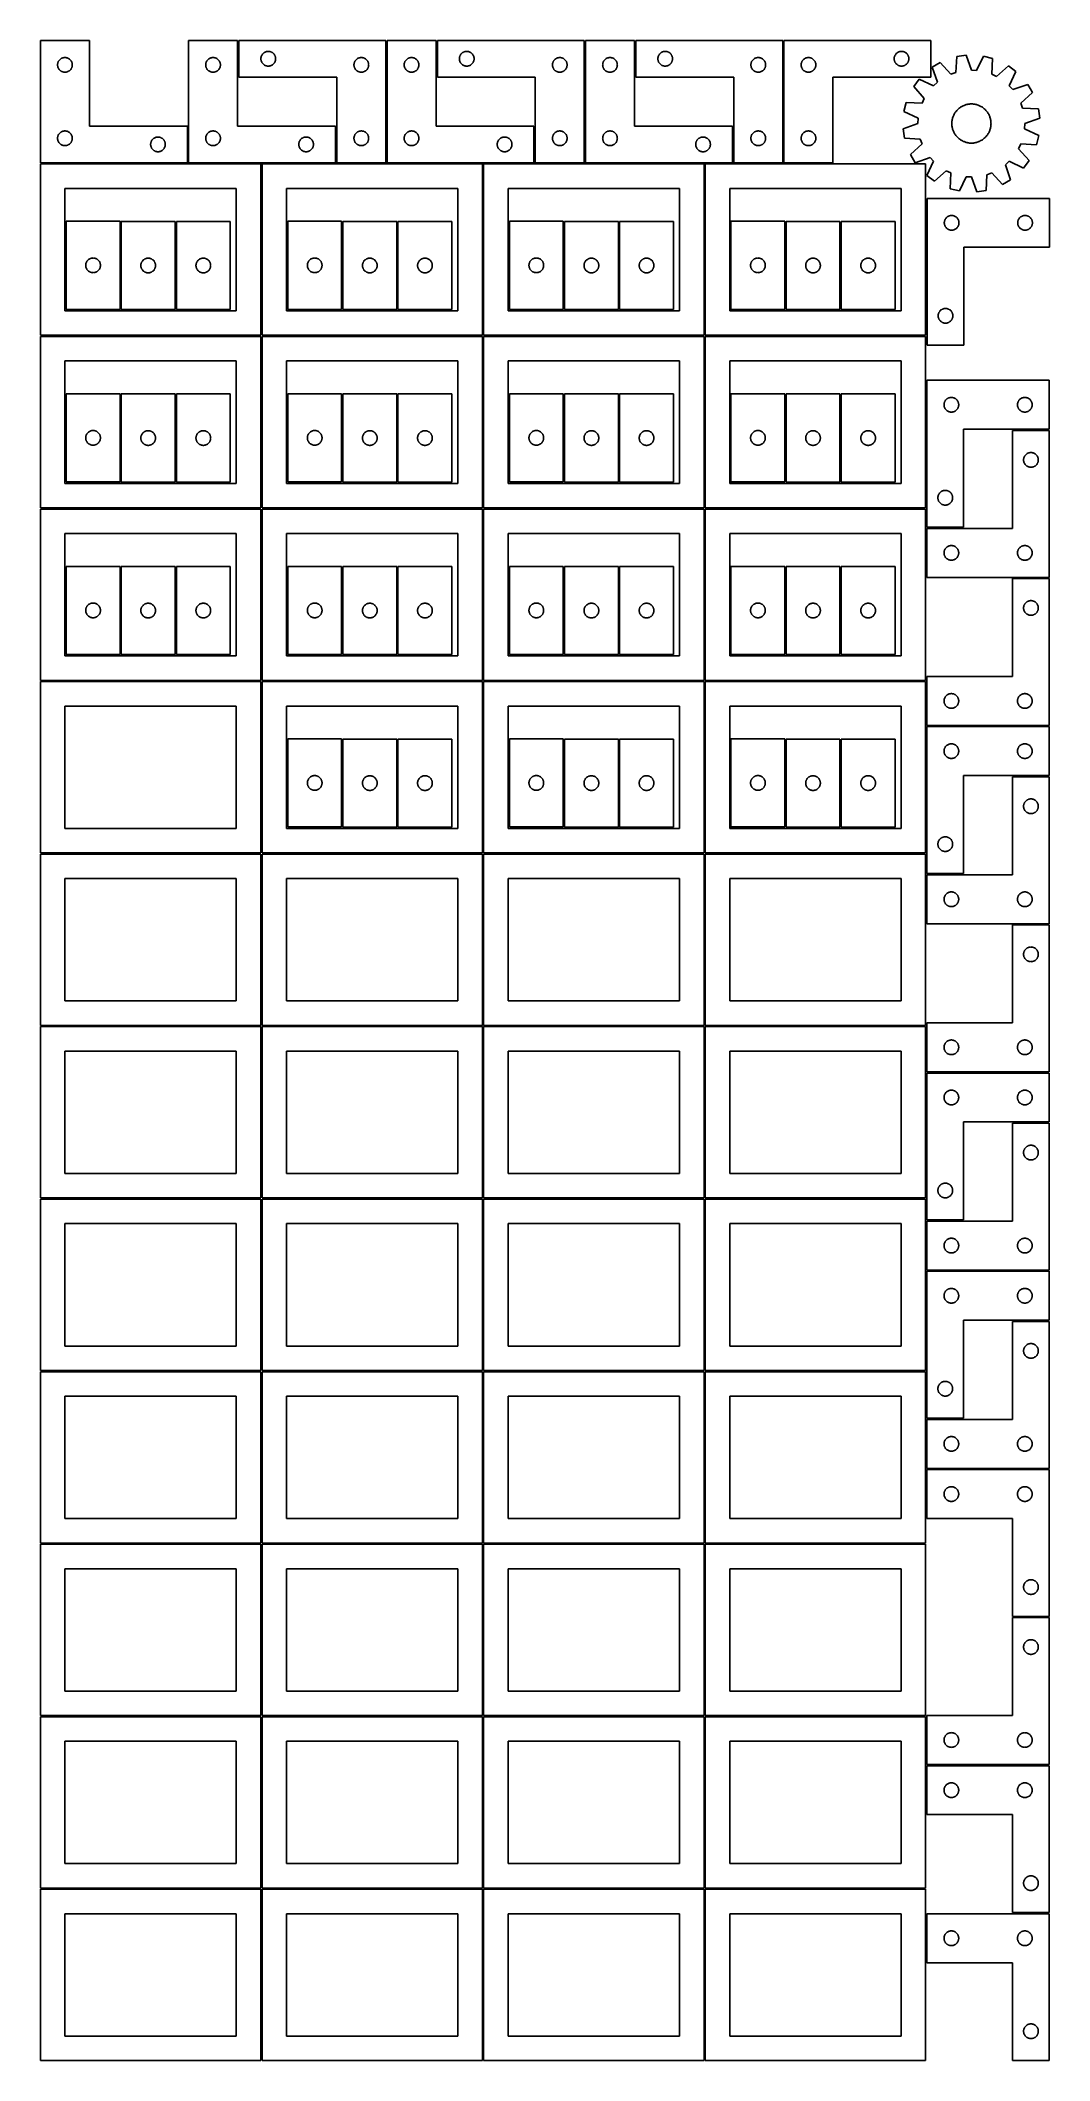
# Model space of a CAD drawing. Header units: millimetres. Extents: x 7 to 1243, y 7 to 2483.
import ezdxf

# ---------------------------------------------------------------- set-up
doc = ezdxf.new("R2010")
doc.units = ezdxf.units.MM
doc.layers.add('CUT', color=7, linetype='CONTINUOUS', true_color=0x000000)

msp = doc.modelspace()

# ---------------------------------------------------------------- linework, layer by layer
at = {"layer": 'CUT'}
for p, q in [((66.520965, 2483.251496), (6.520965, 2483.251496)), ((6.520965, 2483.251496), (6.520965, 2333.251496)), ((66.520965, 2378.251496), (66.520965, 2483.251496)), ((248.041961, 2483.251496), (188.041961, 2483.251496)), ((188.041961, 2483.251496), (188.041961, 2333.251496)), ((248.041961, 2378.251496), (248.041961, 2483.251496)), ((429.680752, 2483.2515), (249.680752, 2483.2515)), ((249.680752, 2483.2515), (249.680752, 2438.2515)), ((429.680752, 2333.2515), (429.680752, 2483.2515)), ((491.20169, 2483.251496), (431.20169, 2483.251496)), ((431.20169, 2483.251496), (431.20169, 2333.251496)), ((491.20169, 2378.251496), (491.20169, 2483.251496)), ((672.840542, 2483.2515), (492.840542, 2483.2515)), ((492.840542, 2483.2515), (492.840542, 2438.2515)), ((672.840542, 2333.2515), (672.840542, 2483.2515)), ((734.36151, 2483.251496), (674.36151, 2483.251496)), ((674.36151, 2483.251496), (674.36151, 2333.251496)), ((734.36151, 2378.251496), (734.36151, 2483.251496)), ((916.000301, 2483.2515), (736.000301, 2483.2515)), ((736.000301, 2483.2515), (736.000301, 2438.2515)), ((916.000301, 2333.2515), (916.000301, 2483.2515)), ((917.521299, 2483.251496), (1097.521299, 2483.251496)), ((917.521299, 2333.251496), (917.521299, 2483.251496)), ((1097.521299, 2483.251496), (1097.521299, 2438.251496)), ((27.520965, 2453.251496), (27.540234, 2453.840124)), ((27.540234, 2452.662868), (27.520965, 2453.251496)), ((27.540234, 2453.840124), (27.597961, 2454.426232)), ((27.597961, 2452.07676), (27.540234, 2452.662868)), ((27.597961, 2454.426232), (27.693897, 2455.007309)), ((27.693897, 2451.495683), (27.597961, 2452.07676)), ((27.693897, 2455.007309), (27.827632, 2455.580868)), ((27.827632, 2455.580868), (27.998593, 2456.144451)), ((27.998593, 2456.144451), (28.206049, 2456.695647)), ((28.206049, 2456.695647), (28.44911, 2457.232094)), ((28.44911, 2457.232094), (28.726736, 2457.751496)), ((28.726736, 2457.751496), (29.037738, 2458.251628)), ((29.037738, 2458.251628), (29.380785, 2458.730349)), ((29.380785, 2458.730349), (29.754406, 2459.185609)), ((29.754406, 2459.185609), (30.157004, 2459.615457)), ((30.157004, 2459.615457), (30.586852, 2460.018054)), ((30.586852, 2460.018054), (31.042112, 2460.391676)), ((31.042112, 2460.391676), (31.520833, 2460.734723)), ((31.520833, 2460.734723), (32.020965, 2461.045725)), ((32.020965, 2461.045725), (32.540366, 2461.323351)), ((32.540366, 2461.323351), (33.076814, 2461.566412)), ((33.076814, 2461.566412), (33.628009, 2461.773867)), ((33.628009, 2461.773867), (34.191593, 2461.944829)), ((34.191593, 2461.944829), (34.765152, 2462.078564)), ((34.765152, 2462.078564), (35.346229, 2462.1745)), ((35.346229, 2462.1745), (35.932336, 2462.232227)), ((35.932336, 2462.232227), (36.520965, 2462.251496)), ((36.520965, 2462.251496), (37.109593, 2462.232227)), ((37.109593, 2462.232227), (37.6957, 2462.1745)), ((37.6957, 2462.1745), (38.276778, 2462.078564)), ((38.276778, 2462.078564), (38.850336, 2461.944829)), ((38.850336, 2461.944829), (39.41392, 2461.773867)), ((39.41392, 2461.773867), (39.965116, 2461.566412)), ((39.965116, 2461.566412), (40.501563, 2461.323351)), ((40.501563, 2461.323351), (41.020965, 2461.045725)), ((41.020965, 2461.045725), (41.521097, 2460.734723)), ((41.521097, 2460.734723), (41.999817, 2460.391676)), ((41.999817, 2460.391676), (42.455077, 2460.018054)), ((42.455077, 2460.018054), (42.884926, 2459.615457)), ((42.884926, 2459.615457), (43.287523, 2459.185609)), ((43.287523, 2459.185609), (43.661145, 2458.730349)), ((43.661145, 2458.730349), (44.004191, 2458.251628)), ((44.004191, 2458.251628), (44.315193, 2457.751496)), ((44.315193, 2457.751496), (44.592819, 2457.232094)), ((44.592819, 2457.232094), (44.83588, 2456.695647)), ((44.83588, 2456.695647), (45.043336, 2456.144451)), ((45.043336, 2456.144451), (45.214297, 2455.580868)), ((45.214297, 2455.580868), (45.348032, 2455.007309)), ((45.348032, 2455.007309), (45.443968, 2454.426232)), ((45.443968, 2452.07676), (45.348032, 2451.495683)), ((45.443968, 2454.426232), (45.501695, 2453.840124)), ((45.501695, 2452.662868), (45.443968, 2452.07676)), ((45.501695, 2453.840124), (45.520965, 2453.251496)), ((45.520965, 2453.251496), (45.501695, 2452.662868)), ((209.041961, 2453.251496), (209.06123, 2453.840124)), ((209.06123, 2452.662868), (209.041961, 2453.251496)), ((209.06123, 2453.840124), (209.118957, 2454.426232)), ((209.118957, 2452.07676), (209.06123, 2452.662868)), ((209.118957, 2454.426232), (209.214893, 2455.007309)), ((209.214893, 2451.495683), (209.118957, 2452.07676)), ((209.214893, 2455.007309), (209.348628, 2455.580868)), ((209.348628, 2455.580868), (209.51959, 2456.144451)), ((209.51959, 2456.144451), (209.727045, 2456.695647)), ((209.727045, 2456.695647), (209.970106, 2457.232094)), ((209.970106, 2457.232094), (210.247732, 2457.751496)), ((210.247732, 2457.751496), (210.558734, 2458.251628)), ((210.558734, 2458.251628), (210.901781, 2458.730349)), ((210.901781, 2458.730349), (211.275402, 2459.185609)), ((211.275402, 2459.185609), (211.678, 2459.615457)), ((211.678, 2459.615457), (212.107848, 2460.018054)), ((212.107848, 2460.018054), (212.563108, 2460.391676)), ((212.563108, 2460.391676), (213.041829, 2460.734723)), ((213.041829, 2460.734723), (213.541961, 2461.045725)), ((213.541961, 2461.045725), (214.061363, 2461.323351)), ((214.061363, 2461.323351), (214.59781, 2461.566412)), ((214.59781, 2461.566412), (215.149006, 2461.773867)), ((215.149006, 2461.773867), (215.712589, 2461.944829)), ((215.712589, 2461.944829), (216.286148, 2462.078564)), ((216.286148, 2462.078564), (216.867225, 2462.1745)), ((216.867225, 2462.1745), (217.453333, 2462.232227)), ((217.453333, 2462.232227), (218.041961, 2462.251496)), ((218.041961, 2462.251496), (218.630589, 2462.232227)), ((218.630589, 2462.232227), (219.216696, 2462.1745)), ((219.216696, 2462.1745), (219.797774, 2462.078564)), ((219.797774, 2462.078564), (220.371332, 2461.944829)), ((220.371332, 2461.944829), (220.934916, 2461.773867)), ((220.934916, 2461.773867), (221.486112, 2461.566412)), ((221.486112, 2461.566412), (222.022559, 2461.323351)), ((222.022559, 2461.323351), (222.541961, 2461.045725)), ((222.541961, 2461.045725), (223.042093, 2460.734723)), ((223.042093, 2460.734723), (223.520814, 2460.391676)), ((223.520814, 2460.391676), (223.976073, 2460.018054)), ((223.976073, 2460.018054), (224.405922, 2459.615457)), ((224.405922, 2459.615457), (224.808519, 2459.185609)), ((224.808519, 2459.185609), (225.182141, 2458.730349)), ((225.182141, 2458.730349), (225.525187, 2458.251628)), ((225.525187, 2458.251628), (225.836189, 2457.751496)), ((225.836189, 2457.751496), (226.113815, 2457.232094)), ((226.113815, 2457.232094), (226.356877, 2456.695647)), ((226.356877, 2456.695647), (226.564332, 2456.144451)), ((226.564332, 2456.144451), (226.735293, 2455.580868)), ((226.735293, 2455.580868), (226.869028, 2455.007309)), ((226.869028, 2455.007309), (226.964964, 2454.426232)), ((226.964964, 2452.07676), (226.869028, 2451.495683)), ((226.964964, 2454.426232), (227.022691, 2453.840124)), ((227.022691, 2452.662868), (226.964964, 2452.07676)), ((227.022691, 2453.840124), (227.041961, 2453.251496)), ((227.041961, 2453.251496), (227.022691, 2452.662868)), ((276.680752, 2460.7515), (276.700021, 2461.340128)), ((276.700021, 2460.162872), (276.680752, 2460.7515)), ((276.700021, 2461.340128), (276.757748, 2461.926235)), ((276.757748, 2459.576764), (276.700021, 2460.162872)), ((276.757748, 2461.926235), (276.853684, 2462.507313)), ((276.853684, 2458.995687), (276.757748, 2459.576764)), ((276.853684, 2462.507313), (276.987419, 2463.080871)), ((276.987419, 2458.422128), (276.853684, 2458.995687)), ((276.987419, 2463.080871), (277.15838, 2463.644455)), ((277.15838, 2457.858545), (276.987419, 2458.422128)), ((277.15838, 2463.644455), (277.365836, 2464.195651)), ((277.365836, 2457.307349), (277.15838, 2457.858545)), ((277.365836, 2464.195651), (277.608897, 2464.732098)), ((277.608897, 2456.770902), (277.365836, 2457.307349)), ((277.608897, 2464.732098), (277.886523, 2465.2515)), ((277.886523, 2456.2515), (277.608897, 2456.770902)), ((277.886523, 2465.2515), (278.197525, 2465.751632)), ((278.197525, 2455.751368), (277.886523, 2456.2515)), ((278.197525, 2465.751632), (278.540572, 2466.230353)), ((278.540572, 2455.272647), (278.197525, 2455.751368)), ((278.540572, 2466.230353), (278.914193, 2466.685612)), ((278.914193, 2454.817387), (278.540572, 2455.272647)), ((278.914193, 2466.685612), (279.316791, 2467.115461)), ((279.316791, 2454.387539), (278.914193, 2454.817387)), ((279.316791, 2467.115461), (279.746639, 2467.518058)), ((279.746639, 2453.984941), (279.316791, 2454.387539)), ((279.746639, 2467.518058), (280.201899, 2467.89168)), ((280.201899, 2453.61132), (279.746639, 2453.984941)), ((280.201899, 2467.89168), (280.680619, 2468.234726)), ((280.680619, 2453.268273), (280.201899, 2453.61132)), ((280.680619, 2468.234726), (281.180752, 2468.545728)), ((281.180752, 2452.957271), (280.680619, 2453.268273)), ((281.180752, 2468.545728), (281.700153, 2468.823354)), ((281.700153, 2452.679645), (281.180752, 2452.957271)), ((281.700153, 2468.823354), (282.236601, 2469.066416)), ((282.236601, 2452.436584), (281.700153, 2452.679645)), ((282.236601, 2469.066416), (282.787796, 2469.273871)), ((282.787796, 2452.229129), (282.236601, 2452.436584)), ((282.787796, 2469.273871), (283.35138, 2469.444832)), ((283.35138, 2452.058167), (282.787796, 2452.229129)), ((283.35138, 2469.444832), (283.924939, 2469.578567)), ((283.924939, 2451.924432), (283.35138, 2452.058167)), ((283.924939, 2469.578567), (284.506016, 2469.674504)), ((284.506016, 2469.674504), (285.092123, 2469.73223)), ((285.092123, 2469.73223), (285.680752, 2469.7515)), ((285.680752, 2469.7515), (286.26938, 2469.73223)), ((286.26938, 2469.73223), (286.855487, 2469.674504)), ((286.855487, 2469.674504), (287.436564, 2469.578567)), ((287.436564, 2469.578567), (288.010123, 2469.444832)), ((288.010123, 2452.058167), (287.436564, 2451.924432)), ((288.010123, 2469.444832), (288.573707, 2469.273871)), ((288.573707, 2452.229129), (288.010123, 2452.058167)), ((288.573707, 2469.273871), (289.124902, 2469.066416)), ((289.124902, 2452.436584), (288.573707, 2452.229129)), ((289.124902, 2469.066416), (289.66135, 2468.823354)), ((289.66135, 2452.679645), (289.124902, 2452.436584)), ((289.66135, 2468.823354), (290.180752, 2468.545728)), ((290.180752, 2452.957271), (289.66135, 2452.679645)), ((290.180752, 2468.545728), (290.680884, 2468.234726)), ((290.680884, 2453.268273), (290.180752, 2452.957271)), ((290.680884, 2468.234726), (291.159604, 2467.89168)), ((291.159604, 2453.61132), (290.680884, 2453.268273)), ((291.159604, 2467.89168), (291.614864, 2467.518058)), ((291.614864, 2453.984941), (291.159604, 2453.61132)), ((291.614864, 2467.518058), (292.044713, 2467.115461)), ((292.044713, 2454.387539), (291.614864, 2453.984941)), ((292.044713, 2467.115461), (292.44731, 2466.685612)), ((292.44731, 2454.817387), (292.044713, 2454.387539)), ((292.44731, 2466.685612), (292.820932, 2466.230353)), ((292.820932, 2455.272647), (292.44731, 2454.817387)), ((292.820932, 2466.230353), (293.163978, 2465.751632)), ((293.163978, 2455.751368), (292.820932, 2455.272647)), ((293.163978, 2465.751632), (293.47498, 2465.2515)), ((293.47498, 2456.2515), (293.163978, 2455.751368)), ((293.47498, 2465.2515), (293.752606, 2464.732098)), ((293.752606, 2456.770902), (293.47498, 2456.2515)), ((293.752606, 2464.732098), (293.995667, 2464.195651)), ((293.995667, 2457.307349), (293.752606, 2456.770902)), ((293.995667, 2464.195651), (294.203123, 2463.644455)), ((294.203123, 2457.858545), (293.995667, 2457.307349)), ((294.203123, 2463.644455), (294.374084, 2463.080871)), ((294.374084, 2458.422128), (294.203123, 2457.858545)), ((294.374084, 2463.080871), (294.507819, 2462.507313)), ((294.507819, 2458.995687), (294.374084, 2458.422128)), ((294.507819, 2462.507313), (294.603755, 2461.926235)), ((294.603755, 2459.576764), (294.507819, 2458.995687)), ((294.603755, 2461.926235), (294.661482, 2461.340128)), ((294.661482, 2460.162872), (294.603755, 2459.576764)), ((294.661482, 2461.340128), (294.680752, 2460.7515)), ((294.680752, 2460.7515), (294.661482, 2460.162872)), ((390.680752, 2453.2515), (390.700021, 2453.840128)), ((390.700021, 2452.662872), (390.680752, 2453.2515)), ((390.700021, 2453.840128), (390.757748, 2454.426235)), ((390.757748, 2452.076764), (390.700021, 2452.662872)), ((390.757748, 2454.426235), (390.853684, 2455.007313)), ((390.853684, 2451.495687), (390.757748, 2452.076764)), ((390.853684, 2455.007313), (390.987419, 2455.580871)), ((390.987419, 2455.580871), (391.15838, 2456.144455)), ((391.15838, 2456.144455), (391.365836, 2456.695651)), ((391.365836, 2456.695651), (391.608897, 2457.232098)), ((391.608897, 2457.232098), (391.886523, 2457.7515)), ((391.886523, 2457.7515), (392.197525, 2458.251632)), ((392.197525, 2458.251632), (392.540572, 2458.730353)), ((392.540572, 2458.730353), (392.914193, 2459.185612)), ((392.914193, 2459.185612), (393.316791, 2459.615461)), ((393.316791, 2459.615461), (393.746639, 2460.018058)), ((393.746639, 2460.018058), (394.201899, 2460.39168)), ((394.201899, 2460.39168), (394.680619, 2460.734726)), ((394.680619, 2460.734726), (395.180752, 2461.045728)), ((395.180752, 2461.045728), (395.700153, 2461.323354)), ((395.700153, 2461.323354), (396.236601, 2461.566416)), ((396.236601, 2461.566416), (396.787796, 2461.773871)), ((396.787796, 2461.773871), (397.35138, 2461.944832)), ((397.35138, 2461.944832), (397.924939, 2462.078567)), ((397.924939, 2462.078567), (398.506016, 2462.174504)), ((398.506016, 2462.174504), (399.092123, 2462.23223)), ((399.092123, 2462.23223), (399.680752, 2462.2515)), ((399.680752, 2462.2515), (400.26938, 2462.23223)), ((400.26938, 2462.23223), (400.855487, 2462.174504)), ((400.855487, 2462.174504), (401.436564, 2462.078567)), ((401.436564, 2462.078567), (402.010123, 2461.944832)), ((402.010123, 2461.944832), (402.573707, 2461.773871)), ((402.573707, 2461.773871), (403.124902, 2461.566416)), ((403.124902, 2461.566416), (403.66135, 2461.323354)), ((403.66135, 2461.323354), (404.180752, 2461.045728)), ((404.180752, 2461.045728), (404.680884, 2460.734726)), ((404.680884, 2460.734726), (405.159604, 2460.39168)), ((405.159604, 2460.39168), (405.614864, 2460.018058)), ((405.614864, 2460.018058), (406.044713, 2459.615461)), ((406.044713, 2459.615461), (406.44731, 2459.185612)), ((406.44731, 2459.185612), (406.820932, 2458.730353)), ((406.820932, 2458.730353), (407.163978, 2458.251632)), ((407.163978, 2458.251632), (407.47498, 2457.7515)), ((407.47498, 2457.7515), (407.752606, 2457.232098)), ((407.752606, 2457.232098), (407.995667, 2456.695651)), ((407.995667, 2456.695651), (408.203123, 2456.144455)), ((408.203123, 2456.144455), (408.374084, 2455.580871)), ((408.374084, 2455.580871), (408.507819, 2455.007313)), ((408.507819, 2455.007313), (408.603755, 2454.426235)), ((408.603755, 2452.076764), (408.507819, 2451.495687)), ((408.603755, 2454.426235), (408.661482, 2453.840128)), ((408.661482, 2452.662872), (408.603755, 2452.076764)), ((408.661482, 2453.840128), (408.680752, 2453.2515)), ((408.680752, 2453.2515), (408.661482, 2452.662872)), ((452.20169, 2453.251496), (452.220959, 2453.840124)), ((452.220959, 2452.662868), (452.20169, 2453.251496)), ((452.220959, 2453.840124), (452.278686, 2454.426232)), ((452.278686, 2452.07676), (452.220959, 2452.662868)), ((452.278686, 2454.426232), (452.374622, 2455.007309)), ((452.374622, 2451.495683), (452.278686, 2452.07676)), ((452.374622, 2455.007309), (452.508357, 2455.580868)), ((452.508357, 2455.580868), (452.679319, 2456.144451)), ((452.679319, 2456.144451), (452.886774, 2456.695647)), ((452.886774, 2456.695647), (453.129835, 2457.232094)), ((453.129835, 2457.232094), (453.407461, 2457.751496)), ((453.407461, 2457.751496), (453.718463, 2458.251628)), ((453.718463, 2458.251628), (454.06151, 2458.730349)), ((454.06151, 2458.730349), (454.435131, 2459.185609)), ((454.435131, 2459.185609), (454.837729, 2459.615457)), ((454.837729, 2459.615457), (455.267577, 2460.018054)), ((455.267577, 2460.018054), (455.722837, 2460.391676)), ((455.722837, 2460.391676), (456.201558, 2460.734723)), ((456.201558, 2460.734723), (456.70169, 2461.045725)), ((456.70169, 2461.045725), (457.221092, 2461.323351)), ((457.221092, 2461.323351), (457.757539, 2461.566412)), ((457.757539, 2461.566412), (458.308735, 2461.773867)), ((458.308735, 2461.773867), (458.872318, 2461.944829)), ((458.872318, 2461.944829), (459.445877, 2462.078564)), ((459.445877, 2462.078564), (460.026954, 2462.1745)), ((460.026954, 2462.1745), (460.613062, 2462.232227)), ((460.613062, 2462.232227), (461.20169, 2462.251496)), ((461.20169, 2462.251496), (461.790318, 2462.232227)), ((461.790318, 2462.232227), (462.376425, 2462.1745)), ((462.376425, 2462.1745), (462.957503, 2462.078564)), ((462.957503, 2462.078564), (463.531061, 2461.944829)), ((463.531061, 2461.944829), (464.094645, 2461.773867)), ((464.094645, 2461.773867), (464.645841, 2461.566412)), ((464.645841, 2461.566412), (465.182288, 2461.323351)), ((465.182288, 2461.323351), (465.70169, 2461.045725)), ((465.70169, 2461.045725), (466.201822, 2460.734723)), ((466.201822, 2460.734723), (466.680543, 2460.391676)), ((466.680543, 2460.391676), (467.135802, 2460.018054)), ((467.135802, 2460.018054), (467.565651, 2459.615457)), ((467.565651, 2459.615457), (467.968248, 2459.185609)), ((467.968248, 2459.185609), (468.34187, 2458.730349)), ((468.34187, 2458.730349), (468.684916, 2458.251628)), ((468.684916, 2458.251628), (468.995918, 2457.751496)), ((468.995918, 2457.751496), (469.273544, 2457.232094)), ((469.273544, 2457.232094), (469.516606, 2456.695647)), ((469.516606, 2456.695647), (469.724061, 2456.144451)), ((469.724061, 2456.144451), (469.895022, 2455.580868)), ((469.895022, 2455.580868), (470.028757, 2455.007309)), ((470.028757, 2455.007309), (470.124693, 2454.426232)), ((470.124693, 2452.07676), (470.028757, 2451.495683)), ((470.124693, 2454.426232), (470.18242, 2453.840124)), ((470.18242, 2452.662868), (470.124693, 2452.07676)), ((470.18242, 2453.840124), (470.20169, 2453.251496)), ((470.20169, 2453.251496), (470.18242, 2452.662868)), ((519.840542, 2460.7515), (519.859811, 2461.340128)), ((519.859811, 2460.162872), (519.840542, 2460.7515)), ((519.859811, 2461.340128), (519.917538, 2461.926235)), ((519.917538, 2459.576764), (519.859811, 2460.162872)), ((519.917538, 2461.926235), (520.013474, 2462.507313)), ((520.013474, 2458.995687), (519.917538, 2459.576764)), ((520.013474, 2462.507313), (520.147209, 2463.080871)), ((520.147209, 2458.422128), (520.013474, 2458.995687)), ((520.147209, 2463.080871), (520.31817, 2463.644455)), ((520.31817, 2457.858545), (520.147209, 2458.422128)), ((520.31817, 2463.644455), (520.525626, 2464.195651)), ((520.525626, 2457.307349), (520.31817, 2457.858545)), ((520.525626, 2464.195651), (520.768687, 2464.732098)), ((520.768687, 2456.770902), (520.525626, 2457.307349)), ((520.768687, 2464.732098), (521.046313, 2465.2515)), ((521.046313, 2456.2515), (520.768687, 2456.770902)), ((521.046313, 2465.2515), (521.357315, 2465.751632)), ((521.357315, 2455.751368), (521.046313, 2456.2515)), ((521.357315, 2465.751632), (521.700362, 2466.230353)), ((521.700362, 2455.272647), (521.357315, 2455.751368)), ((521.700362, 2466.230353), (522.073983, 2466.685612)), ((522.073983, 2454.817387), (521.700362, 2455.272647)), ((522.073983, 2466.685612), (522.476581, 2467.115461)), ((522.476581, 2454.387539), (522.073983, 2454.817387)), ((522.476581, 2467.115461), (522.906429, 2467.518058)), ((522.906429, 2453.984941), (522.476581, 2454.387539)), ((522.906429, 2467.518058), (523.361689, 2467.89168)), ((523.361689, 2453.61132), (522.906429, 2453.984941)), ((523.361689, 2467.89168), (523.84041, 2468.234726)), ((523.84041, 2453.268273), (523.361689, 2453.61132)), ((523.84041, 2468.234726), (524.340542, 2468.545728)), ((524.340542, 2452.957271), (523.84041, 2453.268273)), ((524.340542, 2468.545728), (524.859943, 2468.823354)), ((524.859943, 2452.679645), (524.340542, 2452.957271)), ((524.859943, 2468.823354), (525.396391, 2469.066416)), ((525.396391, 2452.436584), (524.859943, 2452.679645)), ((525.396391, 2469.066416), (525.947586, 2469.273871)), ((525.947586, 2452.229129), (525.396391, 2452.436584)), ((525.947586, 2469.273871), (526.51117, 2469.444832)), ((526.51117, 2452.058167), (525.947586, 2452.229129)), ((526.51117, 2469.444832), (527.084729, 2469.578567)), ((527.084729, 2451.924432), (526.51117, 2452.058167)), ((527.084729, 2469.578567), (527.665806, 2469.674504)), ((527.665806, 2469.674504), (528.251913, 2469.73223)), ((528.251913, 2469.73223), (528.840542, 2469.7515)), ((528.840542, 2469.7515), (529.42917, 2469.73223)), ((529.42917, 2469.73223), (530.015277, 2469.674504)), ((530.015277, 2469.674504), (530.596355, 2469.578567)), ((530.596355, 2469.578567), (531.169913, 2469.444832)), ((531.169913, 2452.058167), (530.596355, 2451.924432)), ((531.169913, 2469.444832), (531.733497, 2469.273871)), ((531.733497, 2452.229129), (531.169913, 2452.058167)), ((531.733497, 2469.273871), (532.284693, 2469.066416)), ((532.284693, 2452.436584), (531.733497, 2452.229129)), ((532.284693, 2469.066416), (532.82114, 2468.823354)), ((532.82114, 2452.679645), (532.284693, 2452.436584)), ((532.82114, 2468.823354), (533.340542, 2468.545728)), ((533.340542, 2452.957271), (532.82114, 2452.679645)), ((533.340542, 2468.545728), (533.840674, 2468.234726)), ((533.840674, 2453.268273), (533.340542, 2452.957271)), ((533.840674, 2468.234726), (534.319394, 2467.89168)), ((534.319394, 2453.61132), (533.840674, 2453.268273)), ((534.319394, 2467.89168), (534.774654, 2467.518058)), ((534.774654, 2453.984941), (534.319394, 2453.61132)), ((534.774654, 2467.518058), (535.204503, 2467.115461)), ((535.204503, 2454.387539), (534.774654, 2453.984941)), ((535.204503, 2467.115461), (535.6071, 2466.685612)), ((535.6071, 2454.817387), (535.204503, 2454.387539)), ((535.6071, 2466.685612), (535.980722, 2466.230353)), ((535.980722, 2455.272647), (535.6071, 2454.817387)), ((535.980722, 2466.230353), (536.323768, 2465.751632)), ((536.323768, 2455.751368), (535.980722, 2455.272647)), ((536.323768, 2465.751632), (536.63477, 2465.2515)), ((536.63477, 2456.2515), (536.323768, 2455.751368)), ((536.63477, 2465.2515), (536.912396, 2464.732098)), ((536.912396, 2456.770902), (536.63477, 2456.2515)), ((536.912396, 2464.732098), (537.155457, 2464.195651)), ((537.155457, 2457.307349), (536.912396, 2456.770902)), ((537.155457, 2464.195651), (537.362913, 2463.644455)), ((537.362913, 2457.858545), (537.155457, 2457.307349)), ((537.362913, 2463.644455), (537.533874, 2463.080871)), ((537.533874, 2458.422128), (537.362913, 2457.858545)), ((537.533874, 2463.080871), (537.667609, 2462.507313)), ((537.667609, 2458.995687), (537.533874, 2458.422128)), ((537.667609, 2462.507313), (537.763545, 2461.926235)), ((537.763545, 2459.576764), (537.667609, 2458.995687)), ((537.763545, 2461.926235), (537.821272, 2461.340128)), ((537.821272, 2460.162872), (537.763545, 2459.576764)), ((537.821272, 2461.340128), (537.840542, 2460.7515)), ((537.840542, 2460.7515), (537.821272, 2460.162872)), ((633.840542, 2453.2515), (633.859811, 2453.840128)), ((633.859811, 2452.662872), (633.840542, 2453.2515)), ((633.859811, 2453.840128), (633.917538, 2454.426235)), ((633.917538, 2452.076764), (633.859811, 2452.662872)), ((633.917538, 2454.426235), (634.013474, 2455.007313)), ((634.013474, 2451.495687), (633.917538, 2452.076764)), ((634.013474, 2455.007313), (634.147209, 2455.580871)), ((634.147209, 2455.580871), (634.31817, 2456.144455)), ((634.31817, 2456.144455), (634.525626, 2456.695651)), ((634.525626, 2456.695651), (634.768687, 2457.232098)), ((634.768687, 2457.232098), (635.046313, 2457.7515)), ((635.046313, 2457.7515), (635.357315, 2458.251632)), ((635.357315, 2458.251632), (635.700362, 2458.730353)), ((635.700362, 2458.730353), (636.073983, 2459.185612)), ((636.073983, 2459.185612), (636.476581, 2459.615461)), ((636.476581, 2459.615461), (636.906429, 2460.018058)), ((636.906429, 2460.018058), (637.361689, 2460.39168)), ((637.361689, 2460.39168), (637.84041, 2460.734726)), ((637.84041, 2460.734726), (638.340542, 2461.045728)), ((638.340542, 2461.045728), (638.859943, 2461.323354)), ((638.859943, 2461.323354), (639.396391, 2461.566416)), ((639.396391, 2461.566416), (639.947586, 2461.773871)), ((639.947586, 2461.773871), (640.51117, 2461.944832)), ((640.51117, 2461.944832), (641.084729, 2462.078567)), ((641.084729, 2462.078567), (641.665806, 2462.174504)), ((641.665806, 2462.174504), (642.251913, 2462.23223)), ((642.251913, 2462.23223), (642.840542, 2462.2515)), ((642.840542, 2462.2515), (643.42917, 2462.23223)), ((643.42917, 2462.23223), (644.015277, 2462.174504)), ((644.015277, 2462.174504), (644.596355, 2462.078567)), ((644.596355, 2462.078567), (645.169913, 2461.944832)), ((645.169913, 2461.944832), (645.733497, 2461.773871)), ((645.733497, 2461.773871), (646.284693, 2461.566416)), ((646.284693, 2461.566416), (646.82114, 2461.323354)), ((646.82114, 2461.323354), (647.340542, 2461.045728)), ((647.340542, 2461.045728), (647.840674, 2460.734726)), ((647.840674, 2460.734726), (648.319394, 2460.39168)), ((648.319394, 2460.39168), (648.774654, 2460.018058)), ((648.774654, 2460.018058), (649.204503, 2459.615461)), ((649.204503, 2459.615461), (649.6071, 2459.185612)), ((649.6071, 2459.185612), (649.980722, 2458.730353)), ((649.980722, 2458.730353), (650.323768, 2458.251632)), ((650.323768, 2458.251632), (650.63477, 2457.7515)), ((650.63477, 2457.7515), (650.912396, 2457.232098)), ((650.912396, 2457.232098), (651.155457, 2456.695651)), ((651.155457, 2456.695651), (651.362913, 2456.144455)), ((651.362913, 2456.144455), (651.533874, 2455.580871)), ((651.533874, 2455.580871), (651.667609, 2455.007313)), ((651.667609, 2455.007313), (651.763545, 2454.426235)), ((651.763545, 2452.076764), (651.667609, 2451.495687)), ((651.763545, 2454.426235), (651.821272, 2453.840128)), ((651.821272, 2452.662872), (651.763545, 2452.076764)), ((651.821272, 2453.840128), (651.840542, 2453.2515)), ((651.840542, 2453.2515), (651.821272, 2452.662872)), ((695.36151, 2453.251496), (695.38078, 2453.840124)), ((695.38078, 2452.662868), (695.36151, 2453.251496)), ((695.38078, 2453.840124), (695.438507, 2454.426232)), ((695.438507, 2452.07676), (695.38078, 2452.662868)), ((695.438507, 2454.426232), (695.534443, 2455.007309)), ((695.534443, 2451.495683), (695.438507, 2452.07676)), ((695.534443, 2455.007309), (695.668178, 2455.580868)), ((695.668178, 2455.580868), (695.839139, 2456.144451)), ((695.839139, 2456.144451), (696.046594, 2456.695647)), ((696.046594, 2456.695647), (696.289656, 2457.232094)), ((696.289656, 2457.232094), (696.567282, 2457.751496)), ((696.567282, 2457.751496), (696.878284, 2458.251628)), ((696.878284, 2458.251628), (697.22133, 2458.730349)), ((697.22133, 2458.730349), (697.594952, 2459.185609)), ((697.594952, 2459.185609), (697.997549, 2459.615457)), ((697.997549, 2459.615457), (698.427398, 2460.018054)), ((698.427398, 2460.018054), (698.882657, 2460.391676)), ((698.882657, 2460.391676), (699.361378, 2460.734723)), ((699.361378, 2460.734723), (699.86151, 2461.045725)), ((699.86151, 2461.045725), (700.380912, 2461.323351)), ((700.380912, 2461.323351), (700.917359, 2461.566412)), ((700.917359, 2461.566412), (701.468555, 2461.773867)), ((701.468555, 2461.773867), (702.032139, 2461.944829)), ((702.032139, 2461.944829), (702.605697, 2462.078564)), ((702.605697, 2462.078564), (703.186775, 2462.1745)), ((703.186775, 2462.1745), (703.772882, 2462.232227)), ((703.772882, 2462.232227), (704.36151, 2462.251496)), ((704.36151, 2462.251496), (704.950138, 2462.232227)), ((704.950138, 2462.232227), (705.536246, 2462.1745)), ((705.536246, 2462.1745), (706.117323, 2462.078564)), ((706.117323, 2462.078564), (706.690882, 2461.944829)), ((706.690882, 2461.944829), (707.254465, 2461.773867)), ((707.254465, 2461.773867), (707.805661, 2461.566412)), ((707.805661, 2461.566412), (708.342109, 2461.323351)), ((708.342109, 2461.323351), (708.86151, 2461.045725)), ((708.86151, 2461.045725), (709.361642, 2460.734723)), ((709.361642, 2460.734723), (709.840363, 2460.391676)), ((709.840363, 2460.391676), (710.295623, 2460.018054)), ((710.295623, 2460.018054), (710.725471, 2459.615457)), ((710.725471, 2459.615457), (711.128069, 2459.185609)), ((711.128069, 2459.185609), (711.50169, 2458.730349)), ((711.50169, 2458.730349), (711.844737, 2458.251628)), ((711.844737, 2458.251628), (712.155739, 2457.751496)), ((712.155739, 2457.751496), (712.433365, 2457.232094)), ((712.433365, 2457.232094), (712.676426, 2456.695647)), ((712.676426, 2456.695647), (712.883881, 2456.144451)), ((712.883881, 2456.144451), (713.054843, 2455.580868)), ((713.054843, 2455.580868), (713.188578, 2455.007309)), ((713.188578, 2455.007309), (713.284514, 2454.426232)), ((713.284514, 2452.07676), (713.188578, 2451.495683)), ((713.284514, 2454.426232), (713.342241, 2453.840124)), ((713.342241, 2452.662868), (713.284514, 2452.07676)), ((713.342241, 2453.840124), (713.36151, 2453.251496)), ((713.36151, 2453.251496), (713.342241, 2452.662868)), ((763.000301, 2460.7515), (763.019571, 2461.340128)), ((763.019571, 2460.162872), (763.000301, 2460.7515)), ((763.019571, 2461.340128), (763.077297, 2461.926235)), ((763.077297, 2459.576764), (763.019571, 2460.162872)), ((763.077297, 2461.926235), (763.173234, 2462.507313)), ((763.173234, 2458.995687), (763.077297, 2459.576764)), ((763.173234, 2462.507313), (763.306969, 2463.080871)), ((763.306969, 2458.422128), (763.173234, 2458.995687)), ((763.306969, 2463.080871), (763.47793, 2463.644455)), ((763.47793, 2457.858545), (763.306969, 2458.422128)), ((763.47793, 2463.644455), (763.685385, 2464.195651)), ((763.685385, 2457.307349), (763.47793, 2457.858545)), ((763.685385, 2464.195651), (763.928446, 2464.732098)), ((763.928446, 2456.770902), (763.685385, 2457.307349)), ((763.928446, 2464.732098), (764.206073, 2465.2515)), ((764.206073, 2456.2515), (763.928446, 2456.770902)), ((764.206073, 2465.2515), (764.517075, 2465.751632)), ((764.517075, 2455.751368), (764.206073, 2456.2515)), ((764.517075, 2465.751632), (764.860121, 2466.230353)), ((764.860121, 2455.272647), (764.517075, 2455.751368)), ((764.860121, 2466.230353), (765.233743, 2466.685612)), ((765.233743, 2454.817387), (764.860121, 2455.272647)), ((765.233743, 2466.685612), (765.63634, 2467.115461)), ((765.63634, 2454.387539), (765.233743, 2454.817387)), ((765.63634, 2467.115461), (766.066189, 2467.518058)), ((766.066189, 2453.984941), (765.63634, 2454.387539)), ((766.066189, 2467.518058), (766.521448, 2467.89168)), ((766.521448, 2453.61132), (766.066189, 2453.984941)), ((766.521448, 2467.89168), (767.000169, 2468.234726)), ((767.000169, 2453.268273), (766.521448, 2453.61132)), ((767.000169, 2468.234726), (767.500301, 2468.545728)), ((767.500301, 2452.957271), (767.000169, 2453.268273)), ((767.500301, 2468.545728), (768.019703, 2468.823354)), ((768.019703, 2452.679645), (767.500301, 2452.957271)), ((768.019703, 2468.823354), (768.55615, 2469.066416)), ((768.55615, 2452.436584), (768.019703, 2452.679645)), ((768.55615, 2469.066416), (769.107346, 2469.273871)), ((769.107346, 2452.229129), (768.55615, 2452.436584)), ((769.107346, 2469.273871), (769.67093, 2469.444832)), ((769.67093, 2452.058167), (769.107346, 2452.229129)), ((769.67093, 2469.444832), (770.244488, 2469.578567)), ((770.244488, 2451.924432), (769.67093, 2452.058167)), ((770.244488, 2469.578567), (770.825565, 2469.674504)), ((770.825565, 2469.674504), (771.411673, 2469.73223)), ((771.411673, 2469.73223), (772.000301, 2469.7515)), ((772.000301, 2469.7515), (772.588929, 2469.73223)), ((772.588929, 2469.73223), (773.175037, 2469.674504)), ((773.175037, 2469.674504), (773.756114, 2469.578567)), ((773.756114, 2469.578567), (774.329673, 2469.444832)), ((774.329673, 2452.058167), (773.756114, 2451.924432)), ((774.329673, 2469.444832), (774.893256, 2469.273871)), ((774.893256, 2452.229129), (774.329673, 2452.058167)), ((774.893256, 2469.273871), (775.444452, 2469.066416)), ((775.444452, 2452.436584), (774.893256, 2452.229129)), ((775.444452, 2469.066416), (775.980899, 2468.823354)), ((775.980899, 2452.679645), (775.444452, 2452.436584)), ((775.980899, 2468.823354), (776.500301, 2468.545728)), ((776.500301, 2452.957271), (775.980899, 2452.679645)), ((776.500301, 2468.545728), (777.000433, 2468.234726)), ((777.000433, 2453.268273), (776.500301, 2452.957271)), ((777.000433, 2468.234726), (777.479154, 2467.89168)), ((777.479154, 2453.61132), (777.000433, 2453.268273)), ((777.479154, 2467.89168), (777.934413, 2467.518058)), ((777.934413, 2453.984941), (777.479154, 2453.61132)), ((777.934413, 2467.518058), (778.364262, 2467.115461)), ((778.364262, 2454.387539), (777.934413, 2453.984941)), ((778.364262, 2467.115461), (778.766859, 2466.685612)), ((778.766859, 2454.817387), (778.364262, 2454.387539)), ((778.766859, 2466.685612), (779.140481, 2466.230353)), ((779.140481, 2455.272647), (778.766859, 2454.817387)), ((779.140481, 2466.230353), (779.483528, 2465.751632)), ((779.483528, 2455.751368), (779.140481, 2455.272647)), ((779.483528, 2465.751632), (779.79453, 2465.2515)), ((779.79453, 2456.2515), (779.483528, 2455.751368)), ((779.79453, 2465.2515), (780.072156, 2464.732098)), ((780.072156, 2456.770902), (779.79453, 2456.2515)), ((780.072156, 2464.732098), (780.315217, 2464.195651)), ((780.315217, 2457.307349), (780.072156, 2456.770902)), ((780.315217, 2464.195651), (780.522672, 2463.644455)), ((780.522672, 2457.858545), (780.315217, 2457.307349)), ((780.522672, 2463.644455), (780.693634, 2463.080871)), ((780.693634, 2458.422128), (780.522672, 2457.858545)), ((780.693634, 2463.080871), (780.827369, 2462.507313)), ((780.827369, 2458.995687), (780.693634, 2458.422128)), ((780.827369, 2462.507313), (780.923305, 2461.926235)), ((780.923305, 2459.576764), (780.827369, 2458.995687)), ((780.923305, 2461.926235), (780.981031, 2461.340128)), ((780.981031, 2460.162872), (780.923305, 2459.576764)), ((780.981031, 2461.340128), (781.000301, 2460.7515)), ((781.000301, 2460.7515), (780.981031, 2460.162872)), ((877.000301, 2453.2515), (877.019571, 2453.840128)), ((877.019571, 2452.662872), (877.000301, 2453.2515)), ((877.019571, 2453.840128), (877.077297, 2454.426235)), ((877.077297, 2452.076764), (877.019571, 2452.662872)), ((877.077297, 2454.426235), (877.173234, 2455.007313)), ((877.173234, 2451.495687), (877.077297, 2452.076764)), ((877.173234, 2455.007313), (877.306969, 2455.580871)), ((877.306969, 2455.580871), (877.47793, 2456.144455)), ((877.47793, 2456.144455), (877.685385, 2456.695651)), ((877.685385, 2456.695651), (877.928446, 2457.232098)), ((877.928446, 2457.232098), (878.206073, 2457.7515)), ((878.206073, 2457.7515), (878.517075, 2458.251632)), ((878.517075, 2458.251632), (878.860121, 2458.730353)), ((878.860121, 2458.730353), (879.233743, 2459.185612)), ((879.233743, 2459.185612), (879.63634, 2459.615461)), ((879.63634, 2459.615461), (880.066189, 2460.018058)), ((880.066189, 2460.018058), (880.521448, 2460.39168)), ((880.521448, 2460.39168), (881.000169, 2460.734726)), ((881.000169, 2460.734726), (881.500301, 2461.045728)), ((881.500301, 2461.045728), (882.019703, 2461.323354)), ((882.019703, 2461.323354), (882.55615, 2461.566416)), ((882.55615, 2461.566416), (883.107346, 2461.773871)), ((883.107346, 2461.773871), (883.67093, 2461.944832)), ((883.67093, 2461.944832), (884.244488, 2462.078567)), ((884.244488, 2462.078567), (884.825565, 2462.174504)), ((884.825565, 2462.174504), (885.411673, 2462.23223)), ((885.411673, 2462.23223), (886.000301, 2462.2515)), ((886.000301, 2462.2515), (886.588929, 2462.23223)), ((886.588929, 2462.23223), (887.175037, 2462.174504)), ((887.175037, 2462.174504), (887.756114, 2462.078567)), ((887.756114, 2462.078567), (888.329673, 2461.944832)), ((888.329673, 2461.944832), (888.893256, 2461.773871)), ((888.893256, 2461.773871), (889.444452, 2461.566416)), ((889.444452, 2461.566416), (889.980899, 2461.323354)), ((889.980899, 2461.323354), (890.500301, 2461.045728)), ((890.500301, 2461.045728), (891.000433, 2460.734726)), ((891.000433, 2460.734726), (891.479154, 2460.39168)), ((891.479154, 2460.39168), (891.934413, 2460.018058)), ((891.934413, 2460.018058), (892.364262, 2459.615461)), ((892.364262, 2459.615461), (892.766859, 2459.185612)), ((892.766859, 2459.185612), (893.140481, 2458.730353)), ((893.140481, 2458.730353), (893.483528, 2458.251632)), ((893.483528, 2458.251632), (893.79453, 2457.7515)), ((893.79453, 2457.7515), (894.072156, 2457.232098)), ((894.072156, 2457.232098), (894.315217, 2456.695651)), ((894.315217, 2456.695651), (894.522672, 2456.144455)), ((894.522672, 2456.144455), (894.693634, 2455.580871)), ((894.693634, 2455.580871), (894.827369, 2455.007313)), ((894.827369, 2455.007313), (894.923305, 2454.426235)), ((894.923305, 2452.076764), (894.827369, 2451.495687)), ((894.923305, 2454.426235), (894.981031, 2453.840128)), ((894.981031, 2452.662872), (894.923305, 2452.076764)), ((894.981031, 2453.840128), (895.000301, 2453.2515)), ((895.000301, 2453.2515), (894.981031, 2452.662872)), ((938.540569, 2453.840124), (938.521299, 2453.251496)), ((938.521299, 2453.251496), (938.540569, 2452.662868)), ((938.598295, 2454.426232), (938.540569, 2453.840124)), ((938.540569, 2452.662868), (938.598295, 2452.07676)), ((938.694231, 2455.007309), (938.598295, 2454.426232)), ((938.598295, 2452.07676), (938.694231, 2451.495683)), ((938.827967, 2455.580868), (938.694231, 2455.007309)), ((938.998928, 2456.144451), (938.827967, 2455.580868)), ((939.206383, 2456.695647), (938.998928, 2456.144451)), ((939.449444, 2457.232094), (939.206383, 2456.695647)), ((939.72707, 2457.751496), (939.449444, 2457.232094)), ((940.038072, 2458.251628), (939.72707, 2457.751496)), ((940.381119, 2458.730349), (940.038072, 2458.251628)), ((940.754741, 2459.185609), (940.381119, 2458.730349)), ((941.157338, 2459.615457), (940.754741, 2459.185609)), ((941.587187, 2460.018054), (941.157338, 2459.615457)), ((942.042446, 2460.391676), (941.587187, 2460.018054)), ((942.521167, 2460.734723), (942.042446, 2460.391676)), ((943.021299, 2461.045725), (942.521167, 2460.734723)), ((943.540701, 2461.323351), (943.021299, 2461.045725)), ((944.077148, 2461.566412), (943.540701, 2461.323351)), ((944.628344, 2461.773867), (944.077148, 2461.566412)), ((945.191928, 2461.944829), (944.628344, 2461.773867)), ((945.765486, 2462.078564), (945.191928, 2461.944829)), ((946.346563, 2462.1745), (945.765486, 2462.078564)), ((946.932671, 2462.232227), (946.346563, 2462.1745)), ((947.521299, 2462.251496), (946.932671, 2462.232227)), ((948.109927, 2462.232227), (947.521299, 2462.251496)), ((948.696035, 2462.1745), (948.109927, 2462.232227)), ((949.277112, 2462.078564), (948.696035, 2462.1745)), ((949.85067, 2461.944829), (949.277112, 2462.078564)), ((950.414254, 2461.773867), (949.85067, 2461.944829)), ((950.96545, 2461.566412), (950.414254, 2461.773867)), ((951.501897, 2461.323351), (950.96545, 2461.566412)), ((952.021299, 2461.045725), (951.501897, 2461.323351)), ((952.521431, 2460.734723), (952.021299, 2461.045725)), ((953.000152, 2460.391676), (952.521431, 2460.734723)), ((953.455411, 2460.018054), (953.000152, 2460.391676)), ((953.88526, 2459.615457), (953.455411, 2460.018054)), ((954.287857, 2459.185609), (953.88526, 2459.615457)), ((954.661479, 2458.730349), (954.287857, 2459.185609)), ((955.004526, 2458.251628), (954.661479, 2458.730349)), ((955.315528, 2457.751496), (955.004526, 2458.251628)), ((955.593154, 2457.232094), (955.315528, 2457.751496)), ((955.836215, 2456.695647), (955.593154, 2457.232094)), ((956.04367, 2456.144451), (955.836215, 2456.695647)), ((956.214631, 2455.580868), (956.04367, 2456.144451)), ((956.348367, 2455.007309), (956.214631, 2455.580868)), ((956.444303, 2454.426232), (956.348367, 2455.007309)), ((956.348367, 2451.495683), (956.444303, 2452.07676)), ((956.502029, 2453.840124), (956.444303, 2454.426232)), ((956.444303, 2452.07676), (956.502029, 2452.662868)), ((956.521299, 2453.251496), (956.502029, 2453.840124)), ((956.502029, 2452.662868), (956.521299, 2453.251496)), ((1052.540569, 2461.340124), (1052.521299, 2460.751496)), ((1052.521299, 2460.751496), (1052.540569, 2460.162868)), ((1052.598295, 2461.926232), (1052.540569, 2461.340124)), ((1052.540569, 2460.162868), (1052.598295, 2459.57676)), ((1052.694231, 2462.507309), (1052.598295, 2461.926232)), ((1052.598295, 2459.57676), (1052.694231, 2458.995683)), ((1052.827967, 2463.080868), (1052.694231, 2462.507309)), ((1052.694231, 2458.995683), (1052.827967, 2458.422125)), ((1052.998928, 2463.644451), (1052.827967, 2463.080868)), ((1052.827967, 2458.422125), (1052.998928, 2457.858541)), ((1053.206383, 2464.195647), (1052.998928, 2463.644451)), ((1052.998928, 2457.858541), (1053.206383, 2457.307345)), ((1053.449444, 2464.732094), (1053.206383, 2464.195647)), ((1053.206383, 2457.307345), (1053.449444, 2456.770898)), ((1053.72707, 2465.251496), (1053.449444, 2464.732094)), ((1053.449444, 2456.770898), (1053.72707, 2456.251496)), ((1054.038072, 2465.751628), (1053.72707, 2465.251496)), ((1053.72707, 2456.251496), (1054.038072, 2455.751364)), ((1054.381119, 2466.230349), (1054.038072, 2465.751628)), ((1054.038072, 2455.751364), (1054.381119, 2455.272643)), ((1054.754741, 2466.685609), (1054.381119, 2466.230349)), ((1054.381119, 2455.272643), (1054.754741, 2454.817384)), ((1055.157338, 2467.115457), (1054.754741, 2466.685609)), ((1054.754741, 2454.817384), (1055.157338, 2454.387535)), ((1055.587187, 2467.518054), (1055.157338, 2467.115457)), ((1055.157338, 2454.387535), (1055.587187, 2453.984938)), ((1056.042446, 2467.891676), (1055.587187, 2467.518054)), ((1055.587187, 2453.984938), (1056.042446, 2453.611316)), ((1056.521167, 2468.234723), (1056.042446, 2467.891676)), ((1056.042446, 2453.611316), (1056.521167, 2453.26827)), ((1057.021299, 2468.545725), (1056.521167, 2468.234723)), ((1056.521167, 2453.26827), (1057.021299, 2452.957268)), ((1057.540701, 2468.823351), (1057.021299, 2468.545725)), ((1057.021299, 2452.957268), (1057.540701, 2452.679642)), ((1058.077148, 2469.066412), (1057.540701, 2468.823351)), ((1057.540701, 2452.679642), (1058.077148, 2452.43658)), ((1058.628344, 2469.273867), (1058.077148, 2469.066412)), ((1058.077148, 2452.43658), (1058.628344, 2452.229125)), ((1059.191928, 2469.444829), (1058.628344, 2469.273867)), ((1058.628344, 2452.229125), (1059.191928, 2452.058164)), ((1059.765486, 2469.578564), (1059.191928, 2469.444829)), ((1059.191928, 2452.058164), (1059.765486, 2451.924429)), ((1060.346563, 2469.6745), (1059.765486, 2469.578564)), ((1060.932671, 2469.732227), (1060.346563, 2469.6745)), ((1061.521299, 2469.751496), (1060.932671, 2469.732227)), ((1062.109927, 2469.732227), (1061.521299, 2469.751496)), ((1062.696035, 2469.6745), (1062.109927, 2469.732227)), ((1063.277112, 2469.578564), (1062.696035, 2469.6745)), ((1063.85067, 2469.444829), (1063.277112, 2469.578564)), ((1063.277112, 2451.924429), (1063.85067, 2452.058164)), ((1064.414254, 2469.273867), (1063.85067, 2469.444829)), ((1063.85067, 2452.058164), (1064.414254, 2452.229125)), ((1064.96545, 2469.066412), (1064.414254, 2469.273867)), ((1064.414254, 2452.229125), (1064.96545, 2452.43658)), ((1065.501897, 2468.823351), (1064.96545, 2469.066412)), ((1064.96545, 2452.43658), (1065.501897, 2452.679642)), ((1066.021299, 2468.545725), (1065.501897, 2468.823351)), ((1065.501897, 2452.679642), (1066.021299, 2452.957268)), ((1066.521431, 2468.234723), (1066.021299, 2468.545725)), ((1066.021299, 2452.957268), (1066.521431, 2453.26827)), ((1067.000152, 2467.891676), (1066.521431, 2468.234723)), ((1066.521431, 2453.26827), (1067.000152, 2453.611316)), ((1067.455411, 2467.518054), (1067.000152, 2467.891676)), ((1067.000152, 2453.611316), (1067.455411, 2453.984938)), ((1067.88526, 2467.115457), (1067.455411, 2467.518054)), ((1067.455411, 2453.984938), (1067.88526, 2454.387535)), ((1068.287857, 2466.685609), (1067.88526, 2467.115457)), ((1067.88526, 2454.387535), (1068.287857, 2454.817384)), ((1068.661479, 2466.230349), (1068.287857, 2466.685609)), ((1068.287857, 2454.817384), (1068.661479, 2455.272643)), ((1069.004526, 2465.751628), (1068.661479, 2466.230349)), ((1068.661479, 2455.272643), (1069.004526, 2455.751364)), ((1069.315528, 2465.251496), (1069.004526, 2465.751628)), ((1069.004526, 2455.751364), (1069.315528, 2456.251496)), ((1069.593154, 2464.732094), (1069.315528, 2465.251496)), ((1069.315528, 2456.251496), (1069.593154, 2456.770898)), ((1069.836215, 2464.195647), (1069.593154, 2464.732094)), ((1069.593154, 2456.770898), (1069.836215, 2457.307345)), ((1070.04367, 2463.644451), (1069.836215, 2464.195647)), ((1069.836215, 2457.307345), (1070.04367, 2457.858541)), ((1070.214631, 2463.080868), (1070.04367, 2463.644451)), ((1070.04367, 2457.858541), (1070.214631, 2458.422125)), ((1070.348367, 2462.507309), (1070.214631, 2463.080868)), ((1070.214631, 2458.422125), (1070.348367, 2458.995683)), ((1070.444303, 2461.926232), (1070.348367, 2462.507309)), ((1070.348367, 2458.995683), (1070.444303, 2459.57676)), ((1070.502029, 2461.340124), (1070.444303, 2461.926232)), ((1070.444303, 2459.57676), (1070.502029, 2460.162868)), ((1070.521299, 2460.751496), (1070.502029, 2461.340124)), ((1070.502029, 2460.162868), (1070.521299, 2460.751496)), ((1109.042141, 2456.177299), (1099.147154, 2450.246471)), ((1122.103925, 2441.865338), (1109.042141, 2456.177299)), ((1129.175374, 2463.381086), (1128.157891, 2444.031482)), ((1140.586778, 2465.073808), (1129.175374, 2463.381086)), ((1147.177343, 2446.852752), (1140.586778, 2465.073808)), ((1161.94423, 2464.024585), (1153.599426, 2446.537256)), ((1173.13477, 2461.221501), (1161.94423, 2464.024585)), ((1172.250762, 2441.86534), (1173.13477, 2461.221501)), ((1192.464962, 2452.079002), (1178.063258, 2439.116235)), ((1201.730979, 2445.206856), (1192.464962, 2452.079002)), ((27.827632, 2450.922125), (27.693897, 2451.495683)), ((27.998593, 2450.358541), (27.827632, 2450.922125)), ((28.206049, 2449.807345), (27.998593, 2450.358541)), ((28.44911, 2449.270898), (28.206049, 2449.807345)), ((28.726736, 2448.751496), (28.44911, 2449.270898)), ((29.037738, 2448.251364), (28.726736, 2448.751496)), ((29.380785, 2447.772643), (29.037738, 2448.251364)), ((29.754406, 2447.317384), (29.380785, 2447.772643)), ((30.157004, 2446.887535), (29.754406, 2447.317384)), ((30.586852, 2446.484938), (30.157004, 2446.887535)), ((31.042112, 2446.111316), (30.586852, 2446.484938)), ((31.520833, 2445.76827), (31.042112, 2446.111316)), ((32.020965, 2445.457268), (31.520833, 2445.76827)), ((32.540366, 2445.179642), (32.020965, 2445.457268)), ((33.076814, 2444.93658), (32.540366, 2445.179642)), ((33.628009, 2444.729125), (33.076814, 2444.93658)), ((34.191593, 2444.558164), (33.628009, 2444.729125)), ((34.765152, 2444.424429), (34.191593, 2444.558164)), ((35.346229, 2444.328492), (34.765152, 2444.424429)), ((35.932336, 2444.270766), (35.346229, 2444.328492)), ((36.520965, 2444.251496), (35.932336, 2444.270766)), ((37.109593, 2444.270766), (36.520965, 2444.251496)), ((37.6957, 2444.328492), (37.109593, 2444.270766)), ((38.276778, 2444.424429), (37.6957, 2444.328492)), ((38.850336, 2444.558164), (38.276778, 2444.424429)), ((39.41392, 2444.729125), (38.850336, 2444.558164)), ((39.965116, 2444.93658), (39.41392, 2444.729125)), ((40.501563, 2445.179642), (39.965116, 2444.93658)), ((41.020965, 2445.457268), (40.501563, 2445.179642)), ((41.521097, 2445.76827), (41.020965, 2445.457268)), ((41.999817, 2446.111316), (41.521097, 2445.76827)), ((42.455077, 2446.484938), (41.999817, 2446.111316)), ((42.884926, 2446.887535), (42.455077, 2446.484938)), ((43.287523, 2447.317384), (42.884926, 2446.887535)), ((43.661145, 2447.772643), (43.287523, 2447.317384)), ((44.004191, 2448.251364), (43.661145, 2447.772643)), ((44.315193, 2448.751496), (44.004191, 2448.251364)), ((44.592819, 2449.270898), (44.315193, 2448.751496)), ((44.83588, 2449.807345), (44.592819, 2449.270898)), ((45.043336, 2450.358541), (44.83588, 2449.807345)), ((45.214297, 2450.922125), (45.043336, 2450.358541)), ((45.348032, 2451.495683), (45.214297, 2450.922125)), ((209.348628, 2450.922125), (209.214893, 2451.495683)), ((209.51959, 2450.358541), (209.348628, 2450.922125)), ((209.727045, 2449.807345), (209.51959, 2450.358541)), ((209.970106, 2449.270898), (209.727045, 2449.807345)), ((210.247732, 2448.751496), (209.970106, 2449.270898)), ((210.558734, 2448.251364), (210.247732, 2448.751496)), ((210.901781, 2447.772643), (210.558734, 2448.251364)), ((211.275402, 2447.317384), (210.901781, 2447.772643)), ((211.678, 2446.887535), (211.275402, 2447.317384)), ((212.107848, 2446.484938), (211.678, 2446.887535)), ((212.563108, 2446.111316), (212.107848, 2446.484938)), ((213.041829, 2445.76827), (212.563108, 2446.111316)), ((213.541961, 2445.457268), (213.041829, 2445.76827)), ((214.061363, 2445.179642), (213.541961, 2445.457268)), ((214.59781, 2444.93658), (214.061363, 2445.179642)), ((215.149006, 2444.729125), (214.59781, 2444.93658)), ((215.712589, 2444.558164), (215.149006, 2444.729125)), ((216.286148, 2444.424429), (215.712589, 2444.558164)), ((216.867225, 2444.328492), (216.286148, 2444.424429)), ((217.453333, 2444.270766), (216.867225, 2444.328492)), ((218.041961, 2444.251496), (217.453333, 2444.270766)), ((218.630589, 2444.270766), (218.041961, 2444.251496)), ((219.216696, 2444.328492), (218.630589, 2444.270766)), ((219.797774, 2444.424429), (219.216696, 2444.328492)), ((220.371332, 2444.558164), (219.797774, 2444.424429)), ((220.934916, 2444.729125), (220.371332, 2444.558164)), ((221.486112, 2444.93658), (220.934916, 2444.729125)), ((222.022559, 2445.179642), (221.486112, 2444.93658)), ((222.541961, 2445.457268), (222.022559, 2445.179642)), ((223.042093, 2445.76827), (222.541961, 2445.457268)), ((223.520814, 2446.111316), (223.042093, 2445.76827)), ((223.976073, 2446.484938), (223.520814, 2446.111316)), ((224.405922, 2446.887535), (223.976073, 2446.484938)), ((224.808519, 2447.317384), (224.405922, 2446.887535)), ((225.182141, 2447.772643), (224.808519, 2447.317384)), ((225.525187, 2448.251364), (225.182141, 2447.772643)), ((225.836189, 2448.751496), (225.525187, 2448.251364)), ((226.113815, 2449.270898), (225.836189, 2448.751496)), ((226.356877, 2449.807345), (226.113815, 2449.270898)), ((226.564332, 2450.358541), (226.356877, 2449.807345)), ((226.735293, 2450.922125), (226.564332, 2450.358541)), ((226.869028, 2451.495683), (226.735293, 2450.922125)), ((249.680752, 2438.2515), (369.680752, 2438.2515)), ((284.506016, 2451.828496), (283.924939, 2451.924432)), ((285.092123, 2451.770769), (284.506016, 2451.828496)), ((285.680752, 2451.7515), (285.092123, 2451.770769)), ((286.26938, 2451.770769), (285.680752, 2451.7515)), ((286.855487, 2451.828496), (286.26938, 2451.770769)), ((287.436564, 2451.924432), (286.855487, 2451.828496)), ((369.680752, 2438.2515), (369.680752, 2333.2515)), ((390.987419, 2450.922128), (390.853684, 2451.495687)), ((391.15838, 2450.358545), (390.987419, 2450.922128)), ((391.365836, 2449.807349), (391.15838, 2450.358545)), ((391.608897, 2449.270902), (391.365836, 2449.807349)), ((391.886523, 2448.7515), (391.608897, 2449.270902)), ((392.197525, 2448.251368), (391.886523, 2448.7515)), ((392.540572, 2447.772647), (392.197525, 2448.251368)), ((392.914193, 2447.317387), (392.540572, 2447.772647)), ((393.316791, 2446.887539), (392.914193, 2447.317387)), ((393.746639, 2446.484941), (393.316791, 2446.887539)), ((394.201899, 2446.11132), (393.746639, 2446.484941)), ((394.680619, 2445.768273), (394.201899, 2446.11132)), ((395.180752, 2445.457271), (394.680619, 2445.768273)), ((395.700153, 2445.179645), (395.180752, 2445.457271)), ((396.236601, 2444.936584), (395.700153, 2445.179645)), ((396.787796, 2444.729129), (396.236601, 2444.936584)), ((397.35138, 2444.558167), (396.787796, 2444.729129)), ((397.924939, 2444.424432), (397.35138, 2444.558167)), ((398.506016, 2444.328496), (397.924939, 2444.424432)), ((399.092123, 2444.270769), (398.506016, 2444.328496)), ((399.680752, 2444.2515), (399.092123, 2444.270769)), ((400.26938, 2444.270769), (399.680752, 2444.2515)), ((400.855487, 2444.328496), (400.26938, 2444.270769)), ((401.436564, 2444.424432), (400.855487, 2444.328496)), ((402.010123, 2444.558167), (401.436564, 2444.424432)), ((402.573707, 2444.729129), (402.010123, 2444.558167)), ((403.124902, 2444.936584), (402.573707, 2444.729129)), ((403.66135, 2445.179645), (403.124902, 2444.936584)), ((404.180752, 2445.457271), (403.66135, 2445.179645)), ((404.680884, 2445.768273), (404.180752, 2445.457271)), ((405.159604, 2446.11132), (404.680884, 2445.768273)), ((405.614864, 2446.484941), (405.159604, 2446.11132)), ((406.044713, 2446.887539), (405.614864, 2446.484941)), ((406.44731, 2447.317387), (406.044713, 2446.887539)), ((406.820932, 2447.772647), (406.44731, 2447.317387)), ((407.163978, 2448.251368), (406.820932, 2447.772647)), ((407.47498, 2448.7515), (407.163978, 2448.251368)), ((407.752606, 2449.270902), (407.47498, 2448.7515)), ((407.995667, 2449.807349), (407.752606, 2449.270902)), ((408.203123, 2450.358545), (407.995667, 2449.807349)), ((408.374084, 2450.922128), (408.203123, 2450.358545)), ((408.507819, 2451.495687), (408.374084, 2450.922128)), ((452.508357, 2450.922125), (452.374622, 2451.495683)), ((452.679319, 2450.358541), (452.508357, 2450.922125)), ((452.886774, 2449.807345), (452.679319, 2450.358541)), ((453.129835, 2449.270898), (452.886774, 2449.807345)), ((453.407461, 2448.751496), (453.129835, 2449.270898)), ((453.718463, 2448.251364), (453.407461, 2448.751496)), ((454.06151, 2447.772643), (453.718463, 2448.251364)), ((454.435131, 2447.317384), (454.06151, 2447.772643)), ((454.837729, 2446.887535), (454.435131, 2447.317384)), ((455.267577, 2446.484938), (454.837729, 2446.887535)), ((455.722837, 2446.111316), (455.267577, 2446.484938)), ((456.201558, 2445.76827), (455.722837, 2446.111316)), ((456.70169, 2445.457268), (456.201558, 2445.76827)), ((457.221092, 2445.179642), (456.70169, 2445.457268)), ((457.757539, 2444.93658), (457.221092, 2445.179642)), ((458.308735, 2444.729125), (457.757539, 2444.93658)), ((458.872318, 2444.558164), (458.308735, 2444.729125)), ((459.445877, 2444.424429), (458.872318, 2444.558164)), ((460.026954, 2444.328492), (459.445877, 2444.424429)), ((460.613062, 2444.270766), (460.026954, 2444.328492)), ((461.20169, 2444.251496), (460.613062, 2444.270766)), ((461.790318, 2444.270766), (461.20169, 2444.251496)), ((462.376425, 2444.328492), (461.790318, 2444.270766)), ((462.957503, 2444.424429), (462.376425, 2444.328492)), ((463.531061, 2444.558164), (462.957503, 2444.424429)), ((464.094645, 2444.729125), (463.531061, 2444.558164)), ((464.645841, 2444.93658), (464.094645, 2444.729125)), ((465.182288, 2445.179642), (464.645841, 2444.93658)), ((465.70169, 2445.457268), (465.182288, 2445.179642)), ((466.201822, 2445.76827), (465.70169, 2445.457268)), ((466.680543, 2446.111316), (466.201822, 2445.76827)), ((467.135802, 2446.484938), (466.680543, 2446.111316)), ((467.565651, 2446.887535), (467.135802, 2446.484938)), ((467.968248, 2447.317384), (467.565651, 2446.887535)), ((468.34187, 2447.772643), (467.968248, 2447.317384)), ((468.684916, 2448.251364), (468.34187, 2447.772643)), ((468.995918, 2448.751496), (468.684916, 2448.251364)), ((469.273544, 2449.270898), (468.995918, 2448.751496)), ((469.516606, 2449.807345), (469.273544, 2449.270898)), ((469.724061, 2450.358541), (469.516606, 2449.807345)), ((469.895022, 2450.922125), (469.724061, 2450.358541)), ((470.028757, 2451.495683), (469.895022, 2450.922125)), ((492.840542, 2438.2515), (612.840542, 2438.2515)), ((527.665806, 2451.828496), (527.084729, 2451.924432)), ((528.251913, 2451.770769), (527.665806, 2451.828496)), ((528.840542, 2451.7515), (528.251913, 2451.770769)), ((529.42917, 2451.770769), (528.840542, 2451.7515)), ((530.015277, 2451.828496), (529.42917, 2451.770769)), ((530.596355, 2451.924432), (530.015277, 2451.828496)), ((612.840542, 2438.2515), (612.840542, 2333.2515)), ((634.147209, 2450.922128), (634.013474, 2451.495687)), ((634.31817, 2450.358545), (634.147209, 2450.922128)), ((634.525626, 2449.807349), (634.31817, 2450.358545)), ((634.768687, 2449.270902), (634.525626, 2449.807349)), ((635.046313, 2448.7515), (634.768687, 2449.270902)), ((635.357315, 2448.251368), (635.046313, 2448.7515)), ((635.700362, 2447.772647), (635.357315, 2448.251368)), ((636.073983, 2447.317387), (635.700362, 2447.772647)), ((636.476581, 2446.887539), (636.073983, 2447.317387)), ((636.906429, 2446.484941), (636.476581, 2446.887539)), ((637.361689, 2446.11132), (636.906429, 2446.484941)), ((637.84041, 2445.768273), (637.361689, 2446.11132)), ((638.340542, 2445.457271), (637.84041, 2445.768273)), ((638.859943, 2445.179645), (638.340542, 2445.457271)), ((639.396391, 2444.936584), (638.859943, 2445.179645)), ((639.947586, 2444.729129), (639.396391, 2444.936584)), ((640.51117, 2444.558167), (639.947586, 2444.729129)), ((641.084729, 2444.424432), (640.51117, 2444.558167)), ((641.665806, 2444.328496), (641.084729, 2444.424432)), ((642.251913, 2444.270769), (641.665806, 2444.328496)), ((642.840542, 2444.2515), (642.251913, 2444.270769)), ((643.42917, 2444.270769), (642.840542, 2444.2515)), ((644.015277, 2444.328496), (643.42917, 2444.270769)), ((644.596355, 2444.424432), (644.015277, 2444.328496)), ((645.169913, 2444.558167), (644.596355, 2444.424432)), ((645.733497, 2444.729129), (645.169913, 2444.558167)), ((646.284693, 2444.936584), (645.733497, 2444.729129)), ((646.82114, 2445.179645), (646.284693, 2444.936584)), ((647.340542, 2445.457271), (646.82114, 2445.179645)), ((647.840674, 2445.768273), (647.340542, 2445.457271)), ((648.319394, 2446.11132), (647.840674, 2445.768273)), ((648.774654, 2446.484941), (648.319394, 2446.11132)), ((649.204503, 2446.887539), (648.774654, 2446.484941)), ((649.6071, 2447.317387), (649.204503, 2446.887539)), ((649.980722, 2447.772647), (649.6071, 2447.317387)), ((650.323768, 2448.251368), (649.980722, 2447.772647)), ((650.63477, 2448.7515), (650.323768, 2448.251368)), ((650.912396, 2449.270902), (650.63477, 2448.7515)), ((651.155457, 2449.807349), (650.912396, 2449.270902)), ((651.362913, 2450.358545), (651.155457, 2449.807349)), ((651.533874, 2450.922128), (651.362913, 2450.358545)), ((651.667609, 2451.495687), (651.533874, 2450.922128)), ((695.668178, 2450.922125), (695.534443, 2451.495683)), ((695.839139, 2450.358541), (695.668178, 2450.922125)), ((696.046594, 2449.807345), (695.839139, 2450.358541)), ((696.289656, 2449.270898), (696.046594, 2449.807345)), ((696.567282, 2448.751496), (696.289656, 2449.270898)), ((696.878284, 2448.251364), (696.567282, 2448.751496)), ((697.22133, 2447.772643), (696.878284, 2448.251364)), ((697.594952, 2447.317384), (697.22133, 2447.772643)), ((697.997549, 2446.887535), (697.594952, 2447.317384)), ((698.427398, 2446.484938), (697.997549, 2446.887535)), ((698.882657, 2446.111316), (698.427398, 2446.484938)), ((699.361378, 2445.76827), (698.882657, 2446.111316)), ((699.86151, 2445.457268), (699.361378, 2445.76827)), ((700.380912, 2445.179642), (699.86151, 2445.457268)), ((700.917359, 2444.93658), (700.380912, 2445.179642)), ((701.468555, 2444.729125), (700.917359, 2444.93658)), ((702.032139, 2444.558164), (701.468555, 2444.729125)), ((702.605697, 2444.424429), (702.032139, 2444.558164)), ((703.186775, 2444.328492), (702.605697, 2444.424429)), ((703.772882, 2444.270766), (703.186775, 2444.328492)), ((704.36151, 2444.251496), (703.772882, 2444.270766)), ((704.950138, 2444.270766), (704.36151, 2444.251496)), ((705.536246, 2444.328492), (704.950138, 2444.270766)), ((706.117323, 2444.424429), (705.536246, 2444.328492)), ((706.690882, 2444.558164), (706.117323, 2444.424429)), ((707.254465, 2444.729125), (706.690882, 2444.558164)), ((707.805661, 2444.93658), (707.254465, 2444.729125)), ((708.342109, 2445.179642), (707.805661, 2444.93658)), ((708.86151, 2445.457268), (708.342109, 2445.179642)), ((709.361642, 2445.76827), (708.86151, 2445.457268)), ((709.840363, 2446.111316), (709.361642, 2445.76827)), ((710.295623, 2446.484938), (709.840363, 2446.111316)), ((710.725471, 2446.887535), (710.295623, 2446.484938)), ((711.128069, 2447.317384), (710.725471, 2446.887535)), ((711.50169, 2447.772643), (711.128069, 2447.317384)), ((711.844737, 2448.251364), (711.50169, 2447.772643)), ((712.155739, 2448.751496), (711.844737, 2448.251364)), ((712.433365, 2449.270898), (712.155739, 2448.751496)), ((712.676426, 2449.807345), (712.433365, 2449.270898)), ((712.883881, 2450.358541), (712.676426, 2449.807345)), ((713.054843, 2450.922125), (712.883881, 2450.358541)), ((713.188578, 2451.495683), (713.054843, 2450.922125)), ((736.000301, 2438.2515), (856.000301, 2438.2515)), ((770.825565, 2451.828496), (770.244488, 2451.924432)), ((771.411673, 2451.770769), (770.825565, 2451.828496)), ((772.000301, 2451.7515), (771.411673, 2451.770769)), ((772.588929, 2451.770769), (772.000301, 2451.7515)), ((773.175037, 2451.828496), (772.588929, 2451.770769)), ((773.756114, 2451.924432), (773.175037, 2451.828496)), ((856.000301, 2438.2515), (856.000301, 2333.2515)), ((877.306969, 2450.922128), (877.173234, 2451.495687)), ((877.47793, 2450.358545), (877.306969, 2450.922128)), ((877.685385, 2449.807349), (877.47793, 2450.358545)), ((877.928446, 2449.270902), (877.685385, 2449.807349)), ((878.206073, 2448.7515), (877.928446, 2449.270902)), ((878.517075, 2448.251368), (878.206073, 2448.7515)), ((878.860121, 2447.772647), (878.517075, 2448.251368)), ((879.233743, 2447.317387), (878.860121, 2447.772647)), ((879.63634, 2446.887539), (879.233743, 2447.317387)), ((880.066189, 2446.484941), (879.63634, 2446.887539)), ((880.521448, 2446.11132), (880.066189, 2446.484941)), ((881.000169, 2445.768273), (880.521448, 2446.11132)), ((881.500301, 2445.457271), (881.000169, 2445.768273)), ((882.019703, 2445.179645), (881.500301, 2445.457271)), ((882.55615, 2444.936584), (882.019703, 2445.179645)), ((883.107346, 2444.729129), (882.55615, 2444.936584)), ((883.67093, 2444.558167), (883.107346, 2444.729129)), ((884.244488, 2444.424432), (883.67093, 2444.558167)), ((884.825565, 2444.328496), (884.244488, 2444.424432)), ((885.411673, 2444.270769), (884.825565, 2444.328496)), ((886.000301, 2444.2515), (885.411673, 2444.270769)), ((886.588929, 2444.270769), (886.000301, 2444.2515)), ((887.175037, 2444.328496), (886.588929, 2444.270769)), ((887.756114, 2444.424432), (887.175037, 2444.328496)), ((888.329673, 2444.558167), (887.756114, 2444.424432)), ((888.893256, 2444.729129), (888.329673, 2444.558167)), ((889.444452, 2444.936584), (888.893256, 2444.729129)), ((889.980899, 2445.179645), (889.444452, 2444.936584)), ((890.500301, 2445.457271), (889.980899, 2445.179645)), ((891.000433, 2445.768273), (890.500301, 2445.457271)), ((891.479154, 2446.11132), (891.000433, 2445.768273)), ((891.934413, 2446.484941), (891.479154, 2446.11132)), ((892.364262, 2446.887539), (891.934413, 2446.484941)), ((892.766859, 2447.317387), (892.364262, 2446.887539)), ((893.140481, 2447.772647), (892.766859, 2447.317387)), ((893.483528, 2448.251368), (893.140481, 2447.772647)), ((893.79453, 2448.7515), (893.483528, 2448.251368)), ((894.072156, 2449.270902), (893.79453, 2448.7515)), ((894.315217, 2449.807349), (894.072156, 2449.270902)), ((894.522672, 2450.358545), (894.315217, 2449.807349)), ((894.693634, 2450.922128), (894.522672, 2450.358545)), ((894.827369, 2451.495687), (894.693634, 2450.922128)), ((938.694231, 2451.495683), (938.827967, 2450.922125)), ((938.827967, 2450.922125), (938.998928, 2450.358541)), ((938.998928, 2450.358541), (939.206383, 2449.807345)), ((939.206383, 2449.807345), (939.449444, 2449.270898)), ((939.449444, 2449.270898), (939.72707, 2448.751496)), ((939.72707, 2448.751496), (940.038072, 2448.251364)), ((940.038072, 2448.251364), (940.381119, 2447.772643)), ((940.381119, 2447.772643), (940.754741, 2447.317384)), ((940.754741, 2447.317384), (941.157338, 2446.887535)), ((941.157338, 2446.887535), (941.587187, 2446.484938)), ((941.587187, 2446.484938), (942.042446, 2446.111316)), ((942.042446, 2446.111316), (942.521167, 2445.76827)), ((942.521167, 2445.76827), (943.021299, 2445.457268)), ((943.021299, 2445.457268), (943.540701, 2445.179642)), ((943.540701, 2445.179642), (944.077148, 2444.93658)), ((944.077148, 2444.93658), (944.628344, 2444.729125)), ((944.628344, 2444.729125), (945.191928, 2444.558164)), ((945.191928, 2444.558164), (945.765486, 2444.424429)), ((945.765486, 2444.424429), (946.346563, 2444.328492)), ((946.346563, 2444.328492), (946.932671, 2444.270766)), ((946.932671, 2444.270766), (947.521299, 2444.251496)), ((947.521299, 2444.251496), (948.109927, 2444.270766)), ((948.109927, 2444.270766), (948.696035, 2444.328492)), ((948.696035, 2444.328492), (949.277112, 2444.424429)), ((949.277112, 2444.424429), (949.85067, 2444.558164)), ((949.85067, 2444.558164), (950.414254, 2444.729125)), ((950.414254, 2444.729125), (950.96545, 2444.93658)), ((950.96545, 2444.93658), (951.501897, 2445.179642)), ((951.501897, 2445.179642), (952.021299, 2445.457268)), ((952.021299, 2445.457268), (952.521431, 2445.76827)), ((952.521431, 2445.76827), (953.000152, 2446.111316)), ((953.000152, 2446.111316), (953.455411, 2446.484938)), ((953.455411, 2446.484938), (953.88526, 2446.887535)), ((953.88526, 2446.887535), (954.287857, 2447.317384)), ((954.287857, 2447.317384), (954.661479, 2447.772643)), ((954.661479, 2447.772643), (955.004526, 2448.251364)), ((955.004526, 2448.251364), (955.315528, 2448.751496)), ((955.315528, 2448.751496), (955.593154, 2449.270898)), ((955.593154, 2449.270898), (955.836215, 2449.807345)), ((955.836215, 2449.807345), (956.04367, 2450.358541)), ((956.04367, 2450.358541), (956.214631, 2450.922125)), ((956.214631, 2450.922125), (956.348367, 2451.495683)), ((1097.521299, 2438.251496), (977.521299, 2438.251496)), ((977.521299, 2438.251496), (977.521299, 2333.251496)), ((1059.765486, 2451.924429), (1060.346563, 2451.828492)), ((1060.346563, 2451.828492), (1060.932671, 2451.770766)), ((1060.932671, 2451.770766), (1061.521299, 2451.751496)), ((1061.521299, 2451.751496), (1062.109927, 2451.770766)), ((1062.109927, 2451.770766), (1062.696035, 2451.828492)), ((1062.696035, 2451.828492), (1063.277112, 2451.924429)), ((1083.303242, 2435.886386), (1076.431096, 2426.620368)), ((1100.847708, 2427.662387), (1083.303242, 2435.886386)), ((1099.147154, 2450.246471), (1105.611896, 2431.980395)), ((1105.611896, 2431.980395), (1100.847708, 2427.662387)), ((1128.157891, 2444.031482), (1122.103925, 2441.865338)), ((1153.599426, 2446.537256), (1147.177343, 2446.852752)), ((1178.063258, 2439.116235), (1172.250762, 2441.86534)), ((1193.50698, 2427.662391), (1201.730979, 2445.206856)), ((1197.824989, 2422.898203), (1193.50698, 2427.662391)), ((1216.091065, 2429.362944), (1197.824989, 2422.898203)), ((1222.021892, 2419.467958), (1216.091065, 2429.362944)), ((1067.288597, 2407.290176), (1064.485514, 2396.099636)), ((1086.644758, 2406.406168), (1067.288597, 2407.290176)), ((1076.431096, 2426.620368), (1089.393863, 2412.218664)), ((1089.393863, 2412.218664), (1086.644758, 2406.406168)), ((1135.461116, 2402.278634), (1136.325219, 2402.739091)), ((1136.325219, 2402.739091), (1137.207385, 2403.16392)), ((1137.207385, 2403.16392), (1138.106144, 2403.552412)), ((1138.106144, 2403.552412), (1139.020002, 2403.903923)), ((1139.020002, 2403.903923), (1139.947436, 2404.217866)), ((1139.947436, 2404.217866), (1140.886905, 2404.493718)), ((1140.886905, 2404.493718), (1141.836843, 2404.731022)), ((1141.836843, 2404.731022), (1142.795669, 2404.929382)), ((1142.795669, 2404.929382), (1143.761789, 2405.088467)), ((1143.761789, 2405.088467), (1144.733593, 2405.208013)), ((1144.733593, 2405.208013), (1145.709465, 2405.287821)), ((1145.709465, 2405.287821), (1146.68778, 2405.327759)), ((1146.68778, 2405.327759), (1147.66691, 2405.327759)), ((1147.66691, 2405.327759), (1148.645225, 2405.287821)), ((1148.645225, 2405.287821), (1149.621097, 2405.208013)), ((1149.621097, 2405.208013), (1150.592901, 2405.088467)), ((1150.592901, 2405.088467), (1151.559021, 2404.929382)), ((1151.559021, 2404.929382), (1152.517847, 2404.731022)), ((1152.517847, 2404.731022), (1153.467785, 2404.493719)), ((1153.467785, 2404.493719), (1154.407254, 2404.217866)), ((1154.407254, 2404.217866), (1155.334688, 2403.903923)), ((1155.334688, 2403.903923), (1156.248546, 2403.552413)), ((1156.248546, 2403.552413), (1157.147305, 2403.163921)), ((1157.147305, 2403.163921), (1158.029471, 2402.739092)), ((1158.029471, 2402.739092), (1158.893574, 2402.278635)), ((1207.709932, 2406.406173), (1222.021892, 2419.467958)), ((1209.876076, 2400.352207), (1207.709932, 2406.406173)), ((186.520965, 2378.251496), (66.520965, 2378.251496)), ((186.520965, 2333.251496), (186.520965, 2378.251496)), ((368.041961, 2378.251496), (248.041961, 2378.251496)), ((368.041961, 2333.251496), (368.041961, 2378.251496)), ((611.20169, 2378.251496), (491.20169, 2378.251496)), ((611.20169, 2333.251496), (611.20169, 2378.251496)), ((854.36151, 2378.251496), (734.36151, 2378.251496)), ((854.36151, 2333.251496), (854.36151, 2378.251496)), ((1081.657346, 2381.332749), (1063.43629, 2374.742185)), ((1064.485514, 2396.099636), (1081.972842, 2387.754833)), ((1081.972842, 2387.754833), (1081.657346, 2381.332749)), ((1123.177346, 2381.332751), (1123.197319, 2382.311677)), ((1123.197319, 2380.353825), (1123.177346, 2381.332751)), ((1123.197319, 2382.311677), (1123.257204, 2383.288974)), ((1123.257204, 2379.376528), (1123.197319, 2380.353825)), ((1123.257204, 2383.288974), (1123.356902, 2384.263015)), ((1123.356902, 2378.402488), (1123.257204, 2379.376528)), ((1123.356902, 2384.263015), (1123.496246, 2385.232179)), ((1123.496247, 2377.433324), (1123.356902, 2378.402488)), ((1123.496246, 2385.232179), (1123.675006, 2386.194852)), ((1123.675006, 2386.194852), (1123.892883, 2387.149433)), ((1123.892883, 2387.149433), (1124.149514, 2388.094333)), ((1124.149514, 2388.094333), (1124.444473, 2389.027978)), ((1124.444473, 2389.027978), (1124.777269, 2389.948816)), ((1124.777269, 2389.948816), (1125.147348, 2390.855313)), ((1125.147348, 2390.855313), (1125.554093, 2391.745961)), ((1125.554093, 2391.745961), (1125.996828, 2392.619277)), ((1125.996828, 2392.619277), (1126.474815, 2393.473808)), ((1126.474815, 2393.473808), (1126.987261, 2394.308131)), ((1126.987261, 2394.308131), (1127.53331, 2395.120858)), ((1127.53331, 2395.120858), (1128.112055, 2395.910636)), ((1128.112055, 2395.910636), (1128.722533, 2396.67615)), ((1128.722533, 2396.67615), (1129.363726, 2397.416127)), ((1129.363726, 2397.416127), (1130.034569, 2398.129335)), ((1130.034569, 2398.129335), (1130.733944, 2398.814587)), ((1130.733944, 2398.814587), (1131.460688, 2399.470741)), ((1131.460688, 2399.470741), (1132.21359, 2400.096707)), ((1132.21359, 2400.096707), (1132.991398, 2400.691442)), ((1132.991398, 2400.691442), (1133.792817, 2401.253957)), ((1133.792817, 2401.253957), (1134.616513, 2401.783314)), ((1134.616513, 2401.783314), (1135.461116, 2402.278634)), ((1158.893574, 2402.278635), (1159.738177, 2401.783315)), ((1159.738177, 2401.783315), (1160.561873, 2401.253958)), ((1160.561873, 2401.253958), (1161.363292, 2400.691444)), ((1161.363292, 2400.691444), (1162.1411, 2400.096709)), ((1162.1411, 2400.096709), (1162.894003, 2399.470743)), ((1162.894003, 2399.470743), (1163.620746, 2398.814588)), ((1163.620746, 2398.814588), (1164.320122, 2398.129337)), ((1164.320122, 2398.129337), (1164.990964, 2397.416129)), ((1164.990964, 2397.416129), (1165.632158, 2396.676152)), ((1165.632158, 2396.676152), (1166.242635, 2395.910638)), ((1166.242635, 2395.910638), (1166.821381, 2395.12086)), ((1166.821381, 2395.12086), (1167.36743, 2394.308133)), ((1167.36743, 2394.308133), (1167.879875, 2393.47381)), ((1167.879875, 2393.47381), (1168.357863, 2392.619279)), ((1168.357863, 2392.619279), (1168.800598, 2391.745963)), ((1168.800598, 2391.745963), (1169.207344, 2390.855315)), ((1169.207344, 2390.855315), (1169.577422, 2389.948818)), ((1169.577422, 2389.948818), (1169.910218, 2389.02798)), ((1169.910218, 2389.02798), (1170.205177, 2388.094335)), ((1170.205177, 2388.094335), (1170.461809, 2387.149435)), ((1170.461809, 2387.149435), (1170.679686, 2386.194854)), ((1170.679686, 2386.194854), (1170.858445, 2385.232181)), ((1170.858445, 2385.232181), (1170.99779, 2384.263017)), ((1170.99779, 2378.40249), (1170.858446, 2377.433326)), ((1170.99779, 2384.263017), (1171.097488, 2383.288976)), ((1171.097488, 2379.376531), (1170.99779, 2378.40249)), ((1171.097488, 2383.288976), (1171.157373, 2382.311679)), ((1171.157373, 2380.353827), (1171.097488, 2379.376531)), ((1171.157373, 2382.311679), (1171.177346, 2381.332753)), ((1171.177346, 2381.332753), (1171.157373, 2380.353827)), ((1229.225679, 2399.334725), (1209.876076, 2400.352207)), ((1212.38185, 2374.910672), (1212.697346, 2381.332755)), ((1212.697346, 2381.332755), (1230.918402, 2387.92332)), ((1230.918402, 2387.92332), (1229.225679, 2399.334725)), ((27.520965, 2363.251496), (27.540234, 2363.840124)), ((27.540234, 2362.662868), (27.520965, 2363.251496)), ((27.540234, 2363.840124), (27.597961, 2364.426232)), ((27.597961, 2362.07676), (27.540234, 2362.662868)), ((27.597961, 2364.426232), (27.693897, 2365.007309)), ((27.693897, 2361.495683), (27.597961, 2362.07676)), ((27.693897, 2365.007309), (27.827632, 2365.580868)), ((27.827632, 2360.922125), (27.693897, 2361.495683)), ((27.827632, 2365.580868), (27.998593, 2366.144451)), ((27.998593, 2360.358541), (27.827632, 2360.922125)), ((27.998593, 2366.144451), (28.206049, 2366.695647)), ((28.206049, 2359.807345), (27.998593, 2360.358541)), ((28.206049, 2366.695647), (28.44911, 2367.232094)), ((28.44911, 2359.270898), (28.206049, 2359.807345)), ((28.44911, 2367.232094), (28.726736, 2367.751496)), ((28.726736, 2358.751496), (28.44911, 2359.270898)), ((28.726736, 2367.751496), (29.037738, 2368.251628)), ((29.037738, 2358.251364), (28.726736, 2358.751496)), ((29.037738, 2368.251628), (29.380785, 2368.730349)), ((29.380785, 2357.772643), (29.037738, 2358.251364)), ((29.380785, 2368.730349), (29.754406, 2369.185609)), ((29.754406, 2357.317384), (29.380785, 2357.772643)), ((29.754406, 2369.185609), (30.157004, 2369.615457)), ((30.157004, 2356.887535), (29.754406, 2357.317384)), ((30.157004, 2369.615457), (30.586852, 2370.018054)), ((30.586852, 2356.484938), (30.157004, 2356.887535)), ((30.586852, 2370.018054), (31.042112, 2370.391676)), ((31.042112, 2356.111316), (30.586852, 2356.484938)), ((31.042112, 2370.391676), (31.520833, 2370.734723)), ((31.520833, 2355.76827), (31.042112, 2356.111316)), ((31.520833, 2370.734723), (32.020965, 2371.045725)), ((32.020965, 2355.457268), (31.520833, 2355.76827)), ((32.020965, 2371.045725), (32.540366, 2371.323351)), ((32.540366, 2355.179642), (32.020965, 2355.457268)), ((32.540366, 2371.323351), (33.076814, 2371.566412)), ((33.076814, 2354.93658), (32.540366, 2355.179642)), ((33.076814, 2371.566412), (33.628009, 2371.773867)), ((33.628009, 2354.729125), (33.076814, 2354.93658)), ((33.628009, 2371.773867), (34.191593, 2371.944829)), ((34.191593, 2354.558164), (33.628009, 2354.729125)), ((34.191593, 2371.944829), (34.765152, 2372.078564)), ((34.765152, 2354.424429), (34.191593, 2354.558164)), ((34.765152, 2372.078564), (35.346229, 2372.1745)), ((35.346229, 2354.328492), (34.765152, 2354.424429)), ((35.346229, 2372.1745), (35.932336, 2372.232227)), ((35.932336, 2354.270766), (35.346229, 2354.328492)), ((35.932336, 2372.232227), (36.520965, 2372.251496)), ((36.520965, 2354.251496), (35.932336, 2354.270766)), ((36.520965, 2372.251496), (37.109593, 2372.232227)), ((37.109593, 2354.270766), (36.520965, 2354.251496)), ((37.109593, 2372.232227), (37.6957, 2372.1745)), ((37.6957, 2354.328492), (37.109593, 2354.270766)), ((37.6957, 2372.1745), (38.276778, 2372.078564)), ((38.276778, 2354.424429), (37.6957, 2354.328492)), ((38.276778, 2372.078564), (38.850336, 2371.944829)), ((38.850336, 2354.558164), (38.276778, 2354.424429)), ((38.850336, 2371.944829), (39.41392, 2371.773867)), ((39.41392, 2354.729125), (38.850336, 2354.558164)), ((39.41392, 2371.773867), (39.965116, 2371.566412)), ((39.965116, 2354.93658), (39.41392, 2354.729125)), ((39.965116, 2371.566412), (40.501563, 2371.323351)), ((40.501563, 2355.179642), (39.965116, 2354.93658)), ((40.501563, 2371.323351), (41.020965, 2371.045725)), ((41.020965, 2355.457268), (40.501563, 2355.179642)), ((41.020965, 2371.045725), (41.521097, 2370.734723)), ((41.521097, 2355.76827), (41.020965, 2355.457268)), ((41.521097, 2370.734723), (41.999817, 2370.391676)), ((41.999817, 2356.111316), (41.521097, 2355.76827)), ((41.999817, 2370.391676), (42.455077, 2370.018054)), ((42.455077, 2356.484938), (41.999817, 2356.111316)), ((42.455077, 2370.018054), (42.884926, 2369.615457)), ((42.884926, 2356.887535), (42.455077, 2356.484938)), ((42.884926, 2369.615457), (43.287523, 2369.185609)), ((43.287523, 2357.317384), (42.884926, 2356.887535)), ((43.287523, 2369.185609), (43.661145, 2368.730349)), ((43.661145, 2357.772643), (43.287523, 2357.317384)), ((43.661145, 2368.730349), (44.004191, 2368.251628)), ((44.004191, 2358.251364), (43.661145, 2357.772643)), ((44.004191, 2368.251628), (44.315193, 2367.751496)), ((44.315193, 2358.751496), (44.004191, 2358.251364)), ((44.315193, 2367.751496), (44.592819, 2367.232094)), ((44.592819, 2359.270898), (44.315193, 2358.751496)), ((44.592819, 2367.232094), (44.83588, 2366.695647)), ((44.83588, 2359.807345), (44.592819, 2359.270898)), ((44.83588, 2366.695647), (45.043336, 2366.144451)), ((45.043336, 2360.358541), (44.83588, 2359.807345)), ((45.043336, 2366.144451), (45.214297, 2365.580868)), ((45.214297, 2360.922125), (45.043336, 2360.358541)), ((45.214297, 2365.580868), (45.348032, 2365.007309)), ((45.348032, 2361.495683), (45.214297, 2360.922125)), ((45.348032, 2365.007309), (45.443968, 2364.426232)), ((45.443968, 2362.07676), (45.348032, 2361.495683)), ((45.443968, 2364.426232), (45.501695, 2363.840124)), ((45.501695, 2362.662868), (45.443968, 2362.07676)), ((45.501695, 2363.840124), (45.520965, 2363.251496)), ((45.520965, 2363.251496), (45.501695, 2362.662868)), ((141.520965, 2355.751496), (141.540234, 2356.340124)), ((141.540234, 2355.162868), (141.520965, 2355.751496)), ((141.540234, 2356.340124), (141.597961, 2356.926232)), ((141.597961, 2354.57676), (141.540234, 2355.162868)), ((141.597961, 2356.926232), (141.693897, 2357.507309)), ((141.693897, 2353.995683), (141.597961, 2354.57676)), ((141.693897, 2357.507309), (141.827632, 2358.080868)), ((141.827632, 2353.422125), (141.693897, 2353.995683)), ((141.827632, 2358.080868), (141.998593, 2358.644451)), ((141.998593, 2352.858541), (141.827632, 2353.422125)), ((141.998593, 2358.644451), (142.206049, 2359.195647)), ((142.206049, 2359.195647), (142.44911, 2359.732094)), ((142.44911, 2359.732094), (142.726736, 2360.251496)), ((142.726736, 2360.251496), (143.037738, 2360.751628)), ((143.037738, 2360.751628), (143.380785, 2361.230349)), ((143.380785, 2361.230349), (143.754406, 2361.685609)), ((143.754406, 2361.685609), (144.157004, 2362.115457)), ((144.157004, 2362.115457), (144.586852, 2362.518054)), ((144.586852, 2362.518054), (145.042112, 2362.891676)), ((145.042112, 2362.891676), (145.520833, 2363.234723)), ((145.520833, 2363.234723), (146.020965, 2363.545725)), ((146.020965, 2363.545725), (146.540366, 2363.823351)), ((146.540366, 2363.823351), (147.076814, 2364.066412)), ((147.076814, 2364.066412), (147.628009, 2364.273867)), ((147.628009, 2364.273867), (148.191593, 2364.444829)), ((148.191593, 2364.444829), (148.765152, 2364.578564)), ((148.765152, 2364.578564), (149.346229, 2364.6745)), ((149.346229, 2364.6745), (149.932336, 2364.732227)), ((149.932336, 2364.732227), (150.520965, 2364.751496)), ((150.520965, 2364.751496), (151.109593, 2364.732227)), ((151.109593, 2364.732227), (151.6957, 2364.6745)), ((151.6957, 2364.6745), (152.276778, 2364.578564)), ((152.276778, 2364.578564), (152.850336, 2364.444829)), ((152.850336, 2364.444829), (153.41392, 2364.273867)), ((153.41392, 2364.273867), (153.965116, 2364.066412)), ((153.965116, 2364.066412), (154.501563, 2363.823351)), ((154.501563, 2363.823351), (155.020965, 2363.545725)), ((155.020965, 2363.545725), (155.521097, 2363.234723)), ((155.521097, 2363.234723), (155.999817, 2362.891676)), ((155.999817, 2362.891676), (156.455077, 2362.518054)), ((156.455077, 2362.518054), (156.884926, 2362.115457)), ((156.884926, 2362.115457), (157.287523, 2361.685609)), ((157.287523, 2361.685609), (157.661145, 2361.230349)), ((157.661145, 2361.230349), (158.004191, 2360.751628)), ((158.004191, 2360.751628), (158.315193, 2360.251496)), ((158.315193, 2360.251496), (158.592819, 2359.732094)), ((158.592819, 2359.732094), (158.83588, 2359.195647)), ((158.83588, 2359.195647), (159.043336, 2358.644451)), ((159.043336, 2358.644451), (159.214297, 2358.080868)), ((159.214297, 2353.422125), (159.043336, 2352.858541)), ((159.214297, 2358.080868), (159.348032, 2357.507309)), ((159.348032, 2353.995683), (159.214297, 2353.422125)), ((159.348032, 2357.507309), (159.443968, 2356.926232)), ((159.443968, 2354.57676), (159.348032, 2353.995683)), ((159.443968, 2356.926232), (159.501695, 2356.340124)), ((159.501695, 2355.162868), (159.443968, 2354.57676)), ((159.501695, 2356.340124), (159.520965, 2355.751496)), ((159.520965, 2355.751496), (159.501695, 2355.162868)), ((209.041961, 2363.251496), (209.06123, 2363.840124)), ((209.06123, 2362.662868), (209.041961, 2363.251496)), ((209.06123, 2363.840124), (209.118957, 2364.426232)), ((209.118957, 2362.07676), (209.06123, 2362.662868)), ((209.118957, 2364.426232), (209.214893, 2365.007309)), ((209.214893, 2361.495683), (209.118957, 2362.07676)), ((209.214893, 2365.007309), (209.348628, 2365.580868)), ((209.348628, 2360.922125), (209.214893, 2361.495683)), ((209.348628, 2365.580868), (209.51959, 2366.144451)), ((209.51959, 2360.358541), (209.348628, 2360.922125)), ((209.51959, 2366.144451), (209.727045, 2366.695647)), ((209.727045, 2359.807345), (209.51959, 2360.358541)), ((209.727045, 2366.695647), (209.970106, 2367.232094)), ((209.970106, 2359.270898), (209.727045, 2359.807345)), ((209.970106, 2367.232094), (210.247732, 2367.751496)), ((210.247732, 2358.751496), (209.970106, 2359.270898)), ((210.247732, 2367.751496), (210.558734, 2368.251628)), ((210.558734, 2358.251364), (210.247732, 2358.751496)), ((210.558734, 2368.251628), (210.901781, 2368.730349)), ((210.901781, 2357.772643), (210.558734, 2358.251364)), ((210.901781, 2368.730349), (211.275402, 2369.185609)), ((211.275402, 2357.317384), (210.901781, 2357.772643)), ((211.275402, 2369.185609), (211.678, 2369.615457)), ((211.678, 2356.887535), (211.275402, 2357.317384)), ((211.678, 2369.615457), (212.107848, 2370.018054)), ((212.107848, 2356.484938), (211.678, 2356.887535)), ((212.107848, 2370.018054), (212.563108, 2370.391676)), ((212.563108, 2356.111316), (212.107848, 2356.484938)), ((212.563108, 2370.391676), (213.041829, 2370.734723)), ((213.041829, 2355.76827), (212.563108, 2356.111316)), ((213.041829, 2370.734723), (213.541961, 2371.045725)), ((213.541961, 2355.457268), (213.041829, 2355.76827)), ((213.541961, 2371.045725), (214.061363, 2371.323351)), ((214.061363, 2355.179642), (213.541961, 2355.457268)), ((214.061363, 2371.323351), (214.59781, 2371.566412)), ((214.59781, 2354.93658), (214.061363, 2355.179642)), ((214.59781, 2371.566412), (215.149006, 2371.773867)), ((215.149006, 2354.729125), (214.59781, 2354.93658)), ((215.149006, 2371.773867), (215.712589, 2371.944829)), ((215.712589, 2354.558164), (215.149006, 2354.729125)), ((215.712589, 2371.944829), (216.286148, 2372.078564)), ((216.286148, 2354.424429), (215.712589, 2354.558164)), ((216.286148, 2372.078564), (216.867225, 2372.1745)), ((216.867225, 2354.328492), (216.286148, 2354.424429)), ((216.867225, 2372.1745), (217.453333, 2372.232227)), ((217.453333, 2354.270766), (216.867225, 2354.328492)), ((217.453333, 2372.232227), (218.041961, 2372.251496)), ((218.041961, 2354.251496), (217.453333, 2354.270766)), ((218.041961, 2372.251496), (218.630589, 2372.232227)), ((218.630589, 2354.270766), (218.041961, 2354.251496)), ((218.630589, 2372.232227), (219.216696, 2372.1745)), ((219.216696, 2354.328492), (218.630589, 2354.270766)), ((219.216696, 2372.1745), (219.797774, 2372.078564)), ((219.797774, 2354.424429), (219.216696, 2354.328492)), ((219.797774, 2372.078564), (220.371332, 2371.944829)), ((220.371332, 2354.558164), (219.797774, 2354.424429)), ((220.371332, 2371.944829), (220.934916, 2371.773867)), ((220.934916, 2354.729125), (220.371332, 2354.558164)), ((220.934916, 2371.773867), (221.486112, 2371.566412)), ((221.486112, 2354.93658), (220.934916, 2354.729125)), ((221.486112, 2371.566412), (222.022559, 2371.323351)), ((222.022559, 2355.179642), (221.486112, 2354.93658)), ((222.022559, 2371.323351), (222.541961, 2371.045725)), ((222.541961, 2355.457268), (222.022559, 2355.179642)), ((222.541961, 2371.045725), (223.042093, 2370.734723)), ((223.042093, 2355.76827), (222.541961, 2355.457268)), ((223.042093, 2370.734723), (223.520814, 2370.391676)), ((223.520814, 2356.111316), (223.042093, 2355.76827)), ((223.520814, 2370.391676), (223.976073, 2370.018054)), ((223.976073, 2356.484938), (223.520814, 2356.111316)), ((223.976073, 2370.018054), (224.405922, 2369.615457)), ((224.405922, 2356.887535), (223.976073, 2356.484938)), ((224.405922, 2369.615457), (224.808519, 2369.185609)), ((224.808519, 2357.317384), (224.405922, 2356.887535)), ((224.808519, 2369.185609), (225.182141, 2368.730349)), ((225.182141, 2357.772643), (224.808519, 2357.317384)), ((225.182141, 2368.730349), (225.525187, 2368.251628)), ((225.525187, 2358.251364), (225.182141, 2357.772643)), ((225.525187, 2368.251628), (225.836189, 2367.751496)), ((225.836189, 2358.751496), (225.525187, 2358.251364)), ((225.836189, 2367.751496), (226.113815, 2367.232094)), ((226.113815, 2359.270898), (225.836189, 2358.751496)), ((226.113815, 2367.232094), (226.356877, 2366.695647)), ((226.356877, 2359.807345), (226.113815, 2359.270898)), ((226.356877, 2366.695647), (226.564332, 2366.144451)), ((226.564332, 2360.358541), (226.356877, 2359.807345)), ((226.564332, 2366.144451), (226.735293, 2365.580868)), ((226.735293, 2360.922125), (226.564332, 2360.358541)), ((226.735293, 2365.580868), (226.869028, 2365.007309)), ((226.869028, 2361.495683), (226.735293, 2360.922125)), ((226.869028, 2365.007309), (226.964964, 2364.426232)), ((226.964964, 2362.07676), (226.869028, 2361.495683)), ((226.964964, 2364.426232), (227.022691, 2363.840124)), ((227.022691, 2362.662868), (226.964964, 2362.07676)), ((227.022691, 2363.840124), (227.041961, 2363.251496)), ((227.041961, 2363.251496), (227.022691, 2362.662868)), ((323.041961, 2355.751496), (323.06123, 2356.340124)), ((323.06123, 2355.162868), (323.041961, 2355.751496)), ((323.06123, 2356.340124), (323.118957, 2356.926232)), ((323.118957, 2354.57676), (323.06123, 2355.162868)), ((323.118957, 2356.926232), (323.214893, 2357.507309)), ((323.214893, 2353.995683), (323.118957, 2354.57676)), ((323.214893, 2357.507309), (323.348628, 2358.080868)), ((323.348628, 2353.422125), (323.214893, 2353.995683)), ((323.348628, 2358.080868), (323.51959, 2358.644451)), ((323.51959, 2352.858541), (323.348628, 2353.422125)), ((323.51959, 2358.644451), (323.727045, 2359.195647)), ((323.727045, 2359.195647), (323.970106, 2359.732094)), ((323.970106, 2359.732094), (324.247732, 2360.251496)), ((324.247732, 2360.251496), (324.558734, 2360.751628)), ((324.558734, 2360.751628), (324.901781, 2361.230349)), ((324.901781, 2361.230349), (325.275402, 2361.685609)), ((325.275402, 2361.685609), (325.678, 2362.115457)), ((325.678, 2362.115457), (326.107848, 2362.518054)), ((326.107848, 2362.518054), (326.563108, 2362.891676)), ((326.563108, 2362.891676), (327.041829, 2363.234723)), ((327.041829, 2363.234723), (327.541961, 2363.545725)), ((327.541961, 2363.545725), (328.061363, 2363.823351)), ((328.061363, 2363.823351), (328.59781, 2364.066412)), ((328.59781, 2364.066412), (329.149006, 2364.273867)), ((329.149006, 2364.273867), (329.712589, 2364.444829)), ((329.712589, 2364.444829), (330.286148, 2364.578564)), ((330.286148, 2364.578564), (330.867225, 2364.6745)), ((330.867225, 2364.6745), (331.453333, 2364.732227)), ((331.453333, 2364.732227), (332.041961, 2364.751496)), ((332.041961, 2364.751496), (332.630589, 2364.732227)), ((332.630589, 2364.732227), (333.216696, 2364.6745)), ((333.216696, 2364.6745), (333.797774, 2364.578564)), ((333.797774, 2364.578564), (334.371332, 2364.444829)), ((334.371332, 2364.444829), (334.934916, 2364.273867)), ((334.934916, 2364.273867), (335.486112, 2364.066412)), ((335.486112, 2364.066412), (336.022559, 2363.823351)), ((336.022559, 2363.823351), (336.541961, 2363.545725)), ((336.541961, 2363.545725), (337.042093, 2363.234723)), ((337.042093, 2363.234723), (337.520814, 2362.891676)), ((337.520814, 2362.891676), (337.976073, 2362.518054)), ((337.976073, 2362.518054), (338.405922, 2362.115457)), ((338.405922, 2362.115457), (338.808519, 2361.685609)), ((338.808519, 2361.685609), (339.182141, 2361.230349)), ((339.182141, 2361.230349), (339.525187, 2360.751628)), ((339.525187, 2360.751628), (339.836189, 2360.251496)), ((339.836189, 2360.251496), (340.113815, 2359.732094)), ((340.113815, 2359.732094), (340.356877, 2359.195647)), ((340.356877, 2359.195647), (340.564332, 2358.644451)), ((340.564332, 2358.644451), (340.735293, 2358.080868)), ((340.735293, 2353.422125), (340.564332, 2352.858541)), ((340.735293, 2358.080868), (340.869028, 2357.507309)), ((340.869028, 2353.995683), (340.735293, 2353.422125)), ((340.869028, 2357.507309), (340.964964, 2356.926232)), ((340.964964, 2354.57676), (340.869028, 2353.995683)), ((340.964964, 2356.926232), (341.022691, 2356.340124)), ((341.022691, 2355.162868), (340.964964, 2354.57676)), ((341.022691, 2356.340124), (341.041961, 2355.751496)), ((341.041961, 2355.751496), (341.022691, 2355.162868)), ((390.680752, 2363.2515), (390.700021, 2363.840128)), ((390.700021, 2362.662872), (390.680752, 2363.2515)), ((390.700021, 2363.840128), (390.757748, 2364.426235)), ((390.757748, 2362.076764), (390.700021, 2362.662872)), ((390.757748, 2364.426235), (390.853684, 2365.007313)), ((390.853684, 2361.495687), (390.757748, 2362.076764)), ((390.853684, 2365.007313), (390.987419, 2365.580871)), ((390.987419, 2360.922128), (390.853684, 2361.495687)), ((390.987419, 2365.580871), (391.15838, 2366.144455)), ((391.15838, 2360.358545), (390.987419, 2360.922128)), ((391.15838, 2366.144455), (391.365836, 2366.695651)), ((391.365836, 2359.807349), (391.15838, 2360.358545)), ((391.365836, 2366.695651), (391.608897, 2367.232098)), ((391.608897, 2359.270902), (391.365836, 2359.807349)), ((391.608897, 2367.232098), (391.886523, 2367.7515)), ((391.886523, 2358.7515), (391.608897, 2359.270902)), ((391.886523, 2367.7515), (392.197525, 2368.251632)), ((392.197525, 2358.251368), (391.886523, 2358.7515)), ((392.197525, 2368.251632), (392.540572, 2368.730353)), ((392.540572, 2357.772647), (392.197525, 2358.251368)), ((392.540572, 2368.730353), (392.914193, 2369.185612)), ((392.914193, 2357.317387), (392.540572, 2357.772647)), ((392.914193, 2369.185612), (393.316791, 2369.615461)), ((393.316791, 2356.887539), (392.914193, 2357.317387)), ((393.316791, 2369.615461), (393.746639, 2370.018058)), ((393.746639, 2356.484941), (393.316791, 2356.887539)), ((393.746639, 2370.018058), (394.201899, 2370.39168)), ((394.201899, 2356.11132), (393.746639, 2356.484941)), ((394.201899, 2370.39168), (394.680619, 2370.734726)), ((394.680619, 2355.768273), (394.201899, 2356.11132)), ((394.680619, 2370.734726), (395.180752, 2371.045728)), ((395.180752, 2355.457271), (394.680619, 2355.768273)), ((395.180752, 2371.045728), (395.700153, 2371.323354)), ((395.700153, 2355.179645), (395.180752, 2355.457271)), ((395.700153, 2371.323354), (396.236601, 2371.566416)), ((396.236601, 2354.936584), (395.700153, 2355.179645)), ((396.236601, 2371.566416), (396.787796, 2371.773871)), ((396.787796, 2354.729129), (396.236601, 2354.936584)), ((396.787796, 2371.773871), (397.35138, 2371.944832)), ((397.35138, 2354.558167), (396.787796, 2354.729129)), ((397.35138, 2371.944832), (397.924939, 2372.078567)), ((397.924939, 2354.424432), (397.35138, 2354.558167)), ((397.924939, 2372.078567), (398.506016, 2372.174504)), ((398.506016, 2354.328496), (397.924939, 2354.424432)), ((398.506016, 2372.174504), (399.092123, 2372.23223)), ((399.092123, 2354.270769), (398.506016, 2354.328496)), ((399.092123, 2372.23223), (399.680752, 2372.2515)), ((399.680752, 2354.2515), (399.092123, 2354.270769)), ((399.680752, 2372.2515), (400.26938, 2372.23223)), ((400.26938, 2354.270769), (399.680752, 2354.2515)), ((400.26938, 2372.23223), (400.855487, 2372.174504)), ((400.855487, 2354.328496), (400.26938, 2354.270769)), ((400.855487, 2372.174504), (401.436564, 2372.078567)), ((401.436564, 2354.424432), (400.855487, 2354.328496)), ((401.436564, 2372.078567), (402.010123, 2371.944832)), ((402.010123, 2354.558167), (401.436564, 2354.424432)), ((402.010123, 2371.944832), (402.573707, 2371.773871)), ((402.573707, 2354.729129), (402.010123, 2354.558167)), ((402.573707, 2371.773871), (403.124902, 2371.566416)), ((403.124902, 2354.936584), (402.573707, 2354.729129)), ((403.124902, 2371.566416), (403.66135, 2371.323354)), ((403.66135, 2355.179645), (403.124902, 2354.936584)), ((403.66135, 2371.323354), (404.180752, 2371.045728)), ((404.180752, 2355.457271), (403.66135, 2355.179645)), ((404.180752, 2371.045728), (404.680884, 2370.734726)), ((404.680884, 2355.768273), (404.180752, 2355.457271)), ((404.680884, 2370.734726), (405.159604, 2370.39168)), ((405.159604, 2356.11132), (404.680884, 2355.768273)), ((405.159604, 2370.39168), (405.614864, 2370.018058)), ((405.614864, 2356.484941), (405.159604, 2356.11132)), ((405.614864, 2370.018058), (406.044713, 2369.615461)), ((406.044713, 2356.887539), (405.614864, 2356.484941)), ((406.044713, 2369.615461), (406.44731, 2369.185612)), ((406.44731, 2357.317387), (406.044713, 2356.887539)), ((406.44731, 2369.185612), (406.820932, 2368.730353)), ((406.820932, 2357.772647), (406.44731, 2357.317387)), ((406.820932, 2368.730353), (407.163978, 2368.251632)), ((407.163978, 2358.251368), (406.820932, 2357.772647)), ((407.163978, 2368.251632), (407.47498, 2367.7515)), ((407.47498, 2358.7515), (407.163978, 2358.251368)), ((407.47498, 2367.7515), (407.752606, 2367.232098)), ((407.752606, 2359.270902), (407.47498, 2358.7515)), ((407.752606, 2367.232098), (407.995667, 2366.695651)), ((407.995667, 2359.807349), (407.752606, 2359.270902)), ((407.995667, 2366.695651), (408.203123, 2366.144455)), ((408.203123, 2360.358545), (407.995667, 2359.807349)), ((408.203123, 2366.144455), (408.374084, 2365.580871)), ((408.374084, 2360.922128), (408.203123, 2360.358545)), ((408.374084, 2365.580871), (408.507819, 2365.007313)), ((408.507819, 2361.495687), (408.374084, 2360.922128)), ((408.507819, 2365.007313), (408.603755, 2364.426235)), ((408.603755, 2362.076764), (408.507819, 2361.495687)), ((408.603755, 2364.426235), (408.661482, 2363.840128)), ((408.661482, 2362.662872), (408.603755, 2362.076764)), ((408.661482, 2363.840128), (408.680752, 2363.2515)), ((408.680752, 2363.2515), (408.661482, 2362.662872)), ((452.20169, 2363.251496), (452.220959, 2363.840124)), ((452.220959, 2362.662868), (452.20169, 2363.251496)), ((452.220959, 2363.840124), (452.278686, 2364.426232)), ((452.278686, 2362.07676), (452.220959, 2362.662868)), ((452.278686, 2364.426232), (452.374622, 2365.007309)), ((452.374622, 2361.495683), (452.278686, 2362.07676)), ((452.374622, 2365.007309), (452.508357, 2365.580868)), ((452.508357, 2360.922125), (452.374622, 2361.495683)), ((452.508357, 2365.580868), (452.679319, 2366.144451)), ((452.679319, 2360.358541), (452.508357, 2360.922125)), ((452.679319, 2366.144451), (452.886774, 2366.695647)), ((452.886774, 2359.807345), (452.679319, 2360.358541)), ((452.886774, 2366.695647), (453.129835, 2367.232094)), ((453.129835, 2359.270898), (452.886774, 2359.807345)), ((453.129835, 2367.232094), (453.407461, 2367.751496)), ((453.407461, 2358.751496), (453.129835, 2359.270898)), ((453.407461, 2367.751496), (453.718463, 2368.251628)), ((453.718463, 2358.251364), (453.407461, 2358.751496)), ((453.718463, 2368.251628), (454.06151, 2368.730349)), ((454.06151, 2357.772643), (453.718463, 2358.251364)), ((454.06151, 2368.730349), (454.435131, 2369.185609)), ((454.435131, 2357.317384), (454.06151, 2357.772643)), ((454.435131, 2369.185609), (454.837729, 2369.615457)), ((454.837729, 2356.887535), (454.435131, 2357.317384)), ((454.837729, 2369.615457), (455.267577, 2370.018054)), ((455.267577, 2356.484938), (454.837729, 2356.887535)), ((455.267577, 2370.018054), (455.722837, 2370.391676)), ((455.722837, 2356.111316), (455.267577, 2356.484938)), ((455.722837, 2370.391676), (456.201558, 2370.734723)), ((456.201558, 2355.76827), (455.722837, 2356.111316)), ((456.201558, 2370.734723), (456.70169, 2371.045725)), ((456.70169, 2355.457268), (456.201558, 2355.76827)), ((456.70169, 2371.045725), (457.221092, 2371.323351)), ((457.221092, 2355.179642), (456.70169, 2355.457268)), ((457.221092, 2371.323351), (457.757539, 2371.566412)), ((457.757539, 2354.93658), (457.221092, 2355.179642)), ((457.757539, 2371.566412), (458.308735, 2371.773867)), ((458.308735, 2354.729125), (457.757539, 2354.93658)), ((458.308735, 2371.773867), (458.872318, 2371.944829)), ((458.872318, 2354.558164), (458.308735, 2354.729125)), ((458.872318, 2371.944829), (459.445877, 2372.078564)), ((459.445877, 2354.424429), (458.872318, 2354.558164)), ((459.445877, 2372.078564), (460.026954, 2372.1745)), ((460.026954, 2354.328492), (459.445877, 2354.424429)), ((460.026954, 2372.1745), (460.613062, 2372.232227)), ((460.613062, 2354.270766), (460.026954, 2354.328492)), ((460.613062, 2372.232227), (461.20169, 2372.251496)), ((461.20169, 2354.251496), (460.613062, 2354.270766)), ((461.20169, 2372.251496), (461.790318, 2372.232227)), ((461.790318, 2354.270766), (461.20169, 2354.251496)), ((461.790318, 2372.232227), (462.376425, 2372.1745)), ((462.376425, 2354.328492), (461.790318, 2354.270766)), ((462.376425, 2372.1745), (462.957503, 2372.078564)), ((462.957503, 2354.424429), (462.376425, 2354.328492)), ((462.957503, 2372.078564), (463.531061, 2371.944829)), ((463.531061, 2354.558164), (462.957503, 2354.424429)), ((463.531061, 2371.944829), (464.094645, 2371.773867)), ((464.094645, 2354.729125), (463.531061, 2354.558164)), ((464.094645, 2371.773867), (464.645841, 2371.566412)), ((464.645841, 2354.93658), (464.094645, 2354.729125)), ((464.645841, 2371.566412), (465.182288, 2371.323351)), ((465.182288, 2355.179642), (464.645841, 2354.93658)), ((465.182288, 2371.323351), (465.70169, 2371.045725)), ((465.70169, 2355.457268), (465.182288, 2355.179642)), ((465.70169, 2371.045725), (466.201822, 2370.734723)), ((466.201822, 2355.76827), (465.70169, 2355.457268)), ((466.201822, 2370.734723), (466.680543, 2370.391676)), ((466.680543, 2356.111316), (466.201822, 2355.76827)), ((466.680543, 2370.391676), (467.135802, 2370.018054)), ((467.135802, 2356.484938), (466.680543, 2356.111316)), ((467.135802, 2370.018054), (467.565651, 2369.615457)), ((467.565651, 2356.887535), (467.135802, 2356.484938)), ((467.565651, 2369.615457), (467.968248, 2369.185609)), ((467.968248, 2357.317384), (467.565651, 2356.887535)), ((467.968248, 2369.185609), (468.34187, 2368.730349)), ((468.34187, 2357.772643), (467.968248, 2357.317384)), ((468.34187, 2368.730349), (468.684916, 2368.251628)), ((468.684916, 2358.251364), (468.34187, 2357.772643)), ((468.684916, 2368.251628), (468.995918, 2367.751496)), ((468.995918, 2358.751496), (468.684916, 2358.251364)), ((468.995918, 2367.751496), (469.273544, 2367.232094)), ((469.273544, 2359.270898), (468.995918, 2358.751496)), ((469.273544, 2367.232094), (469.516606, 2366.695647)), ((469.516606, 2359.807345), (469.273544, 2359.270898)), ((469.516606, 2366.695647), (469.724061, 2366.144451)), ((469.724061, 2360.358541), (469.516606, 2359.807345)), ((469.724061, 2366.144451), (469.895022, 2365.580868)), ((469.895022, 2360.922125), (469.724061, 2360.358541)), ((469.895022, 2365.580868), (470.028757, 2365.007309)), ((470.028757, 2361.495683), (469.895022, 2360.922125)), ((470.028757, 2365.007309), (470.124693, 2364.426232)), ((470.124693, 2362.07676), (470.028757, 2361.495683)), ((470.124693, 2364.426232), (470.18242, 2363.840124)), ((470.18242, 2362.662868), (470.124693, 2362.07676)), ((470.18242, 2363.840124), (470.20169, 2363.251496)), ((470.20169, 2363.251496), (470.18242, 2362.662868)), ((566.20169, 2355.751496), (566.220959, 2356.340124)), ((566.220959, 2355.162868), (566.20169, 2355.751496)), ((566.220959, 2356.340124), (566.278686, 2356.926232)), ((566.278686, 2354.57676), (566.220959, 2355.162868)), ((566.278686, 2356.926232), (566.374622, 2357.507309)), ((566.374622, 2353.995683), (566.278686, 2354.57676)), ((566.374622, 2357.507309), (566.508357, 2358.080868)), ((566.508357, 2353.422125), (566.374622, 2353.995683)), ((566.508357, 2358.080868), (566.679319, 2358.644451)), ((566.679319, 2352.858541), (566.508357, 2353.422125)), ((566.679319, 2358.644451), (566.886774, 2359.195647)), ((566.886774, 2359.195647), (567.129835, 2359.732094)), ((567.129835, 2359.732094), (567.407461, 2360.251496)), ((567.407461, 2360.251496), (567.718463, 2360.751628)), ((567.718463, 2360.751628), (568.06151, 2361.230349)), ((568.06151, 2361.230349), (568.435131, 2361.685609)), ((568.435131, 2361.685609), (568.837729, 2362.115457)), ((568.837729, 2362.115457), (569.267577, 2362.518054)), ((569.267577, 2362.518054), (569.722837, 2362.891676)), ((569.722837, 2362.891676), (570.201558, 2363.234723)), ((570.201558, 2363.234723), (570.70169, 2363.545725)), ((570.70169, 2363.545725), (571.221092, 2363.823351)), ((571.221092, 2363.823351), (571.757539, 2364.066412)), ((571.757539, 2364.066412), (572.308735, 2364.273867)), ((572.308735, 2364.273867), (572.872318, 2364.444829)), ((572.872318, 2364.444829), (573.445877, 2364.578564)), ((573.445877, 2364.578564), (574.026954, 2364.6745)), ((574.026954, 2364.6745), (574.613062, 2364.732227)), ((574.613062, 2364.732227), (575.20169, 2364.751496)), ((575.20169, 2364.751496), (575.790318, 2364.732227)), ((575.790318, 2364.732227), (576.376425, 2364.6745)), ((576.376425, 2364.6745), (576.957503, 2364.578564)), ((576.957503, 2364.578564), (577.531061, 2364.444829)), ((577.531061, 2364.444829), (578.094645, 2364.273867)), ((578.094645, 2364.273867), (578.645841, 2364.066412)), ((578.645841, 2364.066412), (579.182288, 2363.823351)), ((579.182288, 2363.823351), (579.70169, 2363.545725)), ((579.70169, 2363.545725), (580.201822, 2363.234723)), ((580.201822, 2363.234723), (580.680543, 2362.891676)), ((580.680543, 2362.891676), (581.135802, 2362.518054)), ((581.135802, 2362.518054), (581.565651, 2362.115457)), ((581.565651, 2362.115457), (581.968248, 2361.685609)), ((581.968248, 2361.685609), (582.34187, 2361.230349)), ((582.34187, 2361.230349), (582.684916, 2360.751628)), ((582.684916, 2360.751628), (582.995918, 2360.251496)), ((582.995918, 2360.251496), (583.273544, 2359.732094)), ((583.273544, 2359.732094), (583.516606, 2359.195647)), ((583.516606, 2359.195647), (583.724061, 2358.644451)), ((583.724061, 2358.644451), (583.895022, 2358.080868)), ((583.895022, 2353.422125), (583.724061, 2352.858541)), ((583.895022, 2358.080868), (584.028757, 2357.507309)), ((584.028757, 2353.995683), (583.895022, 2353.422125)), ((584.028757, 2357.507309), (584.124693, 2356.926232)), ((584.124693, 2354.57676), (584.028757, 2353.995683)), ((584.124693, 2356.926232), (584.18242, 2356.340124)), ((584.18242, 2355.162868), (584.124693, 2354.57676)), ((584.18242, 2356.340124), (584.20169, 2355.751496)), ((584.20169, 2355.751496), (584.18242, 2355.162868)), ((633.840542, 2363.2515), (633.859811, 2363.840128)), ((633.859811, 2362.662872), (633.840542, 2363.2515)), ((633.859811, 2363.840128), (633.917538, 2364.426235)), ((633.917538, 2362.076764), (633.859811, 2362.662872)), ((633.917538, 2364.426235), (634.013474, 2365.007313)), ((634.013474, 2361.495687), (633.917538, 2362.076764)), ((634.013474, 2365.007313), (634.147209, 2365.580871)), ((634.147209, 2360.922128), (634.013474, 2361.495687)), ((634.147209, 2365.580871), (634.31817, 2366.144455)), ((634.31817, 2360.358545), (634.147209, 2360.922128)), ((634.31817, 2366.144455), (634.525626, 2366.695651)), ((634.525626, 2359.807349), (634.31817, 2360.358545)), ((634.525626, 2366.695651), (634.768687, 2367.232098)), ((634.768687, 2359.270902), (634.525626, 2359.807349)), ((634.768687, 2367.232098), (635.046313, 2367.7515)), ((635.046313, 2358.7515), (634.768687, 2359.270902)), ((635.046313, 2367.7515), (635.357315, 2368.251632)), ((635.357315, 2358.251368), (635.046313, 2358.7515)), ((635.357315, 2368.251632), (635.700362, 2368.730353)), ((635.700362, 2357.772647), (635.357315, 2358.251368)), ((635.700362, 2368.730353), (636.073983, 2369.185612)), ((636.073983, 2357.317387), (635.700362, 2357.772647)), ((636.073983, 2369.185612), (636.476581, 2369.615461)), ((636.476581, 2356.887539), (636.073983, 2357.317387)), ((636.476581, 2369.615461), (636.906429, 2370.018058)), ((636.906429, 2356.484941), (636.476581, 2356.887539)), ((636.906429, 2370.018058), (637.361689, 2370.39168)), ((637.361689, 2356.11132), (636.906429, 2356.484941)), ((637.361689, 2370.39168), (637.84041, 2370.734726)), ((637.84041, 2355.768273), (637.361689, 2356.11132)), ((637.84041, 2370.734726), (638.340542, 2371.045728)), ((638.340542, 2355.457271), (637.84041, 2355.768273)), ((638.340542, 2371.045728), (638.859943, 2371.323354)), ((638.859943, 2355.179645), (638.340542, 2355.457271)), ((638.859943, 2371.323354), (639.396391, 2371.566416)), ((639.396391, 2354.936584), (638.859943, 2355.179645)), ((639.396391, 2371.566416), (639.947586, 2371.773871)), ((639.947586, 2354.729129), (639.396391, 2354.936584)), ((639.947586, 2371.773871), (640.51117, 2371.944832)), ((640.51117, 2354.558167), (639.947586, 2354.729129)), ((640.51117, 2371.944832), (641.084729, 2372.078567)), ((641.084729, 2354.424432), (640.51117, 2354.558167)), ((641.084729, 2372.078567), (641.665806, 2372.174504)), ((641.665806, 2354.328496), (641.084729, 2354.424432)), ((641.665806, 2372.174504), (642.251913, 2372.23223)), ((642.251913, 2354.270769), (641.665806, 2354.328496)), ((642.251913, 2372.23223), (642.840542, 2372.2515)), ((642.840542, 2354.2515), (642.251913, 2354.270769)), ((642.840542, 2372.2515), (643.42917, 2372.23223)), ((643.42917, 2354.270769), (642.840542, 2354.2515)), ((643.42917, 2372.23223), (644.015277, 2372.174504)), ((644.015277, 2354.328496), (643.42917, 2354.270769)), ((644.015277, 2372.174504), (644.596355, 2372.078567)), ((644.596355, 2354.424432), (644.015277, 2354.328496)), ((644.596355, 2372.078567), (645.169913, 2371.944832)), ((645.169913, 2354.558167), (644.596355, 2354.424432)), ((645.169913, 2371.944832), (645.733497, 2371.773871)), ((645.733497, 2354.729129), (645.169913, 2354.558167)), ((645.733497, 2371.773871), (646.284693, 2371.566416)), ((646.284693, 2354.936584), (645.733497, 2354.729129)), ((646.284693, 2371.566416), (646.82114, 2371.323354)), ((646.82114, 2355.179645), (646.284693, 2354.936584)), ((646.82114, 2371.323354), (647.340542, 2371.045728)), ((647.340542, 2355.457271), (646.82114, 2355.179645)), ((647.340542, 2371.045728), (647.840674, 2370.734726)), ((647.840674, 2355.768273), (647.340542, 2355.457271)), ((647.840674, 2370.734726), (648.319394, 2370.39168)), ((648.319394, 2356.11132), (647.840674, 2355.768273)), ((648.319394, 2370.39168), (648.774654, 2370.018058)), ((648.774654, 2356.484941), (648.319394, 2356.11132)), ((648.774654, 2370.018058), (649.204503, 2369.615461)), ((649.204503, 2356.887539), (648.774654, 2356.484941)), ((649.204503, 2369.615461), (649.6071, 2369.185612)), ((649.6071, 2357.317387), (649.204503, 2356.887539)), ((649.6071, 2369.185612), (649.980722, 2368.730353)), ((649.980722, 2357.772647), (649.6071, 2357.317387)), ((649.980722, 2368.730353), (650.323768, 2368.251632)), ((650.323768, 2358.251368), (649.980722, 2357.772647)), ((650.323768, 2368.251632), (650.63477, 2367.7515)), ((650.63477, 2358.7515), (650.323768, 2358.251368)), ((650.63477, 2367.7515), (650.912396, 2367.232098)), ((650.912396, 2359.270902), (650.63477, 2358.7515)), ((650.912396, 2367.232098), (651.155457, 2366.695651)), ((651.155457, 2359.807349), (650.912396, 2359.270902)), ((651.155457, 2366.695651), (651.362913, 2366.144455)), ((651.362913, 2360.358545), (651.155457, 2359.807349)), ((651.362913, 2366.144455), (651.533874, 2365.580871)), ((651.533874, 2360.922128), (651.362913, 2360.358545)), ((651.533874, 2365.580871), (651.667609, 2365.007313)), ((651.667609, 2361.495687), (651.533874, 2360.922128)), ((651.667609, 2365.007313), (651.763545, 2364.426235)), ((651.763545, 2362.076764), (651.667609, 2361.495687)), ((651.763545, 2364.426235), (651.821272, 2363.840128)), ((651.821272, 2362.662872), (651.763545, 2362.076764)), ((651.821272, 2363.840128), (651.840542, 2363.2515)), ((651.840542, 2363.2515), (651.821272, 2362.662872)), ((695.36151, 2363.251496), (695.38078, 2363.840124)), ((695.38078, 2362.662868), (695.36151, 2363.251496)), ((695.38078, 2363.840124), (695.438507, 2364.426232)), ((695.438507, 2362.07676), (695.38078, 2362.662868)), ((695.438507, 2364.426232), (695.534443, 2365.007309)), ((695.534443, 2361.495683), (695.438507, 2362.07676)), ((695.534443, 2365.007309), (695.668178, 2365.580868)), ((695.668178, 2360.922125), (695.534443, 2361.495683)), ((695.668178, 2365.580868), (695.839139, 2366.144451)), ((695.839139, 2360.358541), (695.668178, 2360.922125)), ((695.839139, 2366.144451), (696.046594, 2366.695647)), ((696.046594, 2359.807345), (695.839139, 2360.358541)), ((696.046594, 2366.695647), (696.289656, 2367.232094)), ((696.289656, 2359.270898), (696.046594, 2359.807345)), ((696.289656, 2367.232094), (696.567282, 2367.751496)), ((696.567282, 2358.751496), (696.289656, 2359.270898)), ((696.567282, 2367.751496), (696.878284, 2368.251628)), ((696.878284, 2358.251364), (696.567282, 2358.751496)), ((696.878284, 2368.251628), (697.22133, 2368.730349)), ((697.22133, 2357.772643), (696.878284, 2358.251364)), ((697.22133, 2368.730349), (697.594952, 2369.185609)), ((697.594952, 2357.317384), (697.22133, 2357.772643)), ((697.594952, 2369.185609), (697.997549, 2369.615457)), ((697.997549, 2356.887535), (697.594952, 2357.317384)), ((697.997549, 2369.615457), (698.427398, 2370.018054)), ((698.427398, 2356.484938), (697.997549, 2356.887535)), ((698.427398, 2370.018054), (698.882657, 2370.391676)), ((698.882657, 2356.111316), (698.427398, 2356.484938)), ((698.882657, 2370.391676), (699.361378, 2370.734723)), ((699.361378, 2355.76827), (698.882657, 2356.111316)), ((699.361378, 2370.734723), (699.86151, 2371.045725)), ((699.86151, 2355.457268), (699.361378, 2355.76827)), ((699.86151, 2371.045725), (700.380912, 2371.323351)), ((700.380912, 2355.179642), (699.86151, 2355.457268)), ((700.380912, 2371.323351), (700.917359, 2371.566412)), ((700.917359, 2354.93658), (700.380912, 2355.179642)), ((700.917359, 2371.566412), (701.468555, 2371.773867)), ((701.468555, 2354.729125), (700.917359, 2354.93658)), ((701.468555, 2371.773867), (702.032139, 2371.944829)), ((702.032139, 2354.558164), (701.468555, 2354.729125)), ((702.032139, 2371.944829), (702.605697, 2372.078564)), ((702.605697, 2354.424429), (702.032139, 2354.558164)), ((702.605697, 2372.078564), (703.186775, 2372.1745)), ((703.186775, 2354.328492), (702.605697, 2354.424429)), ((703.186775, 2372.1745), (703.772882, 2372.232227)), ((703.772882, 2354.270766), (703.186775, 2354.328492)), ((703.772882, 2372.232227), (704.36151, 2372.251496)), ((704.36151, 2354.251496), (703.772882, 2354.270766)), ((704.36151, 2372.251496), (704.950138, 2372.232227)), ((704.950138, 2354.270766), (704.36151, 2354.251496)), ((704.950138, 2372.232227), (705.536246, 2372.1745)), ((705.536246, 2354.328492), (704.950138, 2354.270766)), ((705.536246, 2372.1745), (706.117323, 2372.078564)), ((706.117323, 2354.424429), (705.536246, 2354.328492)), ((706.117323, 2372.078564), (706.690882, 2371.944829)), ((706.690882, 2354.558164), (706.117323, 2354.424429)), ((706.690882, 2371.944829), (707.254465, 2371.773867)), ((707.254465, 2354.729125), (706.690882, 2354.558164)), ((707.254465, 2371.773867), (707.805661, 2371.566412)), ((707.805661, 2354.93658), (707.254465, 2354.729125)), ((707.805661, 2371.566412), (708.342109, 2371.323351)), ((708.342109, 2355.179642), (707.805661, 2354.93658)), ((708.342109, 2371.323351), (708.86151, 2371.045725)), ((708.86151, 2355.457268), (708.342109, 2355.179642)), ((708.86151, 2371.045725), (709.361642, 2370.734723)), ((709.361642, 2355.76827), (708.86151, 2355.457268)), ((709.361642, 2370.734723), (709.840363, 2370.391676)), ((709.840363, 2356.111316), (709.361642, 2355.76827)), ((709.840363, 2370.391676), (710.295623, 2370.018054)), ((710.295623, 2356.484938), (709.840363, 2356.111316)), ((710.295623, 2370.018054), (710.725471, 2369.615457)), ((710.725471, 2356.887535), (710.295623, 2356.484938)), ((710.725471, 2369.615457), (711.128069, 2369.185609)), ((711.128069, 2357.317384), (710.725471, 2356.887535)), ((711.128069, 2369.185609), (711.50169, 2368.730349)), ((711.50169, 2357.772643), (711.128069, 2357.317384)), ((711.50169, 2368.730349), (711.844737, 2368.251628)), ((711.844737, 2358.251364), (711.50169, 2357.772643)), ((711.844737, 2368.251628), (712.155739, 2367.751496)), ((712.155739, 2358.751496), (711.844737, 2358.251364)), ((712.155739, 2367.751496), (712.433365, 2367.232094)), ((712.433365, 2359.270898), (712.155739, 2358.751496)), ((712.433365, 2367.232094), (712.676426, 2366.695647)), ((712.676426, 2359.807345), (712.433365, 2359.270898)), ((712.676426, 2366.695647), (712.883881, 2366.144451)), ((712.883881, 2360.358541), (712.676426, 2359.807345)), ((712.883881, 2366.144451), (713.054843, 2365.580868)), ((713.054843, 2360.922125), (712.883881, 2360.358541)), ((713.054843, 2365.580868), (713.188578, 2365.007309)), ((713.188578, 2361.495683), (713.054843, 2360.922125)), ((713.188578, 2365.007309), (713.284514, 2364.426232)), ((713.284514, 2362.07676), (713.188578, 2361.495683)), ((713.284514, 2364.426232), (713.342241, 2363.840124)), ((713.342241, 2362.662868), (713.284514, 2362.07676)), ((713.342241, 2363.840124), (713.36151, 2363.251496)), ((713.36151, 2363.251496), (713.342241, 2362.662868)), ((809.36151, 2355.751496), (809.38078, 2356.340124)), ((809.38078, 2355.162868), (809.36151, 2355.751496)), ((809.38078, 2356.340124), (809.438507, 2356.926232)), ((809.438507, 2354.57676), (809.38078, 2355.162868)), ((809.438507, 2356.926232), (809.534443, 2357.507309)), ((809.534443, 2353.995683), (809.438507, 2354.57676)), ((809.534443, 2357.507309), (809.668178, 2358.080868)), ((809.668178, 2353.422125), (809.534443, 2353.995683)), ((809.668178, 2358.080868), (809.839139, 2358.644451)), ((809.839139, 2352.858541), (809.668178, 2353.422125)), ((809.839139, 2358.644451), (810.046594, 2359.195647)), ((810.046594, 2359.195647), (810.289656, 2359.732094)), ((810.289656, 2359.732094), (810.567282, 2360.251496)), ((810.567282, 2360.251496), (810.878284, 2360.751628)), ((810.878284, 2360.751628), (811.22133, 2361.230349)), ((811.22133, 2361.230349), (811.594952, 2361.685609)), ((811.594952, 2361.685609), (811.997549, 2362.115457)), ((811.997549, 2362.115457), (812.427398, 2362.518054)), ((812.427398, 2362.518054), (812.882657, 2362.891676)), ((812.882657, 2362.891676), (813.361378, 2363.234723)), ((813.361378, 2363.234723), (813.86151, 2363.545725)), ((813.86151, 2363.545725), (814.380912, 2363.823351)), ((814.380912, 2363.823351), (814.917359, 2364.066412)), ((814.917359, 2364.066412), (815.468555, 2364.273867)), ((815.468555, 2364.273867), (816.032139, 2364.444829)), ((816.032139, 2364.444829), (816.605697, 2364.578564)), ((816.605697, 2364.578564), (817.186775, 2364.6745)), ((817.186775, 2364.6745), (817.772882, 2364.732227)), ((817.772882, 2364.732227), (818.36151, 2364.751496)), ((818.36151, 2364.751496), (818.950138, 2364.732227)), ((818.950138, 2364.732227), (819.536246, 2364.6745)), ((819.536246, 2364.6745), (820.117323, 2364.578564)), ((820.117323, 2364.578564), (820.690882, 2364.444829)), ((820.690882, 2364.444829), (821.254465, 2364.273867)), ((821.254465, 2364.273867), (821.805661, 2364.066412)), ((821.805661, 2364.066412), (822.342109, 2363.823351)), ((822.342109, 2363.823351), (822.86151, 2363.545725)), ((822.86151, 2363.545725), (823.361642, 2363.234723)), ((823.361642, 2363.234723), (823.840363, 2362.891676)), ((823.840363, 2362.891676), (824.295623, 2362.518054)), ((824.295623, 2362.518054), (824.725471, 2362.115457)), ((824.725471, 2362.115457), (825.128069, 2361.685609)), ((825.128069, 2361.685609), (825.50169, 2361.230349)), ((825.50169, 2361.230349), (825.844737, 2360.751628)), ((825.844737, 2360.751628), (826.155739, 2360.251496)), ((826.155739, 2360.251496), (826.433365, 2359.732094)), ((826.433365, 2359.732094), (826.676426, 2359.195647)), ((826.676426, 2359.195647), (826.883881, 2358.644451)), ((826.883881, 2358.644451), (827.054843, 2358.080868)), ((827.054843, 2353.422125), (826.883881, 2352.858541)), ((827.054843, 2358.080868), (827.188578, 2357.507309)), ((827.188578, 2353.995683), (827.054843, 2353.422125)), ((827.188578, 2357.507309), (827.284514, 2356.926232)), ((827.284514, 2354.57676), (827.188578, 2353.995683)), ((827.284514, 2356.926232), (827.342241, 2356.340124)), ((827.342241, 2355.162868), (827.284514, 2354.57676)), ((827.342241, 2356.340124), (827.36151, 2355.751496)), ((827.36151, 2355.751496), (827.342241, 2355.162868)), ((877.000301, 2363.2515), (877.019571, 2363.840128)), ((877.019571, 2362.662872), (877.000301, 2363.2515)), ((877.019571, 2363.840128), (877.077297, 2364.426235)), ((877.077297, 2362.076764), (877.019571, 2362.662872)), ((877.077297, 2364.426235), (877.173234, 2365.007313)), ((877.173234, 2361.495687), (877.077297, 2362.076764)), ((877.173234, 2365.007313), (877.306969, 2365.580871)), ((877.306969, 2360.922128), (877.173234, 2361.495687)), ((877.306969, 2365.580871), (877.47793, 2366.144455)), ((877.47793, 2360.358545), (877.306969, 2360.922128)), ((877.47793, 2366.144455), (877.685385, 2366.695651)), ((877.685385, 2359.807349), (877.47793, 2360.358545)), ((877.685385, 2366.695651), (877.928446, 2367.232098)), ((877.928446, 2359.270902), (877.685385, 2359.807349)), ((877.928446, 2367.232098), (878.206073, 2367.7515)), ((878.206073, 2358.7515), (877.928446, 2359.270902)), ((878.206073, 2367.7515), (878.517075, 2368.251632)), ((878.517075, 2358.251368), (878.206073, 2358.7515)), ((878.517075, 2368.251632), (878.860121, 2368.730353)), ((878.860121, 2357.772647), (878.517075, 2358.251368)), ((878.860121, 2368.730353), (879.233743, 2369.185612)), ((879.233743, 2357.317387), (878.860121, 2357.772647)), ((879.233743, 2369.185612), (879.63634, 2369.615461)), ((879.63634, 2356.887539), (879.233743, 2357.317387)), ((879.63634, 2369.615461), (880.066189, 2370.018058)), ((880.066189, 2356.484941), (879.63634, 2356.887539)), ((880.066189, 2370.018058), (880.521448, 2370.39168)), ((880.521448, 2356.11132), (880.066189, 2356.484941)), ((880.521448, 2370.39168), (881.000169, 2370.734726)), ((881.000169, 2355.768273), (880.521448, 2356.11132)), ((881.000169, 2370.734726), (881.500301, 2371.045728)), ((881.500301, 2355.457271), (881.000169, 2355.768273)), ((881.500301, 2371.045728), (882.019703, 2371.323354)), ((882.019703, 2355.179645), (881.500301, 2355.457271)), ((882.019703, 2371.323354), (882.55615, 2371.566416)), ((882.55615, 2354.936584), (882.019703, 2355.179645)), ((882.55615, 2371.566416), (883.107346, 2371.773871)), ((883.107346, 2354.729129), (882.55615, 2354.936584)), ((883.107346, 2371.773871), (883.67093, 2371.944832)), ((883.67093, 2354.558167), (883.107346, 2354.729129)), ((883.67093, 2371.944832), (884.244488, 2372.078567)), ((884.244488, 2354.424432), (883.67093, 2354.558167)), ((884.244488, 2372.078567), (884.825565, 2372.174504)), ((884.825565, 2354.328496), (884.244488, 2354.424432)), ((884.825565, 2372.174504), (885.411673, 2372.23223)), ((885.411673, 2354.270769), (884.825565, 2354.328496)), ((885.411673, 2372.23223), (886.000301, 2372.2515)), ((886.000301, 2354.2515), (885.411673, 2354.270769)), ((886.000301, 2372.2515), (886.588929, 2372.23223)), ((886.588929, 2354.270769), (886.000301, 2354.2515)), ((886.588929, 2372.23223), (887.175037, 2372.174504)), ((887.175037, 2354.328496), (886.588929, 2354.270769)), ((887.175037, 2372.174504), (887.756114, 2372.078567)), ((887.756114, 2354.424432), (887.175037, 2354.328496)), ((887.756114, 2372.078567), (888.329673, 2371.944832)), ((888.329673, 2354.558167), (887.756114, 2354.424432)), ((888.329673, 2371.944832), (888.893256, 2371.773871)), ((888.893256, 2354.729129), (888.329673, 2354.558167)), ((888.893256, 2371.773871), (889.444452, 2371.566416)), ((889.444452, 2354.936584), (888.893256, 2354.729129)), ((889.444452, 2371.566416), (889.980899, 2371.323354)), ((889.980899, 2355.179645), (889.444452, 2354.936584)), ((889.980899, 2371.323354), (890.500301, 2371.045728)), ((890.500301, 2355.457271), (889.980899, 2355.179645)), ((890.500301, 2371.045728), (891.000433, 2370.734726)), ((891.000433, 2355.768273), (890.500301, 2355.457271)), ((891.000433, 2370.734726), (891.479154, 2370.39168)), ((891.479154, 2356.11132), (891.000433, 2355.768273)), ((891.479154, 2370.39168), (891.934413, 2370.018058)), ((891.934413, 2356.484941), (891.479154, 2356.11132)), ((891.934413, 2370.018058), (892.364262, 2369.615461)), ((892.364262, 2356.887539), (891.934413, 2356.484941)), ((892.364262, 2369.615461), (892.766859, 2369.185612)), ((892.766859, 2357.317387), (892.364262, 2356.887539)), ((892.766859, 2369.185612), (893.140481, 2368.730353)), ((893.140481, 2357.772647), (892.766859, 2357.317387)), ((893.140481, 2368.730353), (893.483528, 2368.251632)), ((893.483528, 2358.251368), (893.140481, 2357.772647)), ((893.483528, 2368.251632), (893.79453, 2367.7515)), ((893.79453, 2358.7515), (893.483528, 2358.251368)), ((893.79453, 2367.7515), (894.072156, 2367.232098)), ((894.072156, 2359.270902), (893.79453, 2358.7515)), ((894.072156, 2367.232098), (894.315217, 2366.695651)), ((894.315217, 2359.807349), (894.072156, 2359.270902)), ((894.315217, 2366.695651), (894.522672, 2366.144455)), ((894.522672, 2360.358545), (894.315217, 2359.807349)), ((894.522672, 2366.144455), (894.693634, 2365.580871)), ((894.693634, 2360.922128), (894.522672, 2360.358545)), ((894.693634, 2365.580871), (894.827369, 2365.007313)), ((894.827369, 2361.495687), (894.693634, 2360.922128)), ((894.827369, 2365.007313), (894.923305, 2364.426235)), ((894.923305, 2362.076764), (894.827369, 2361.495687)), ((894.923305, 2364.426235), (894.981031, 2363.840128)), ((894.981031, 2362.662872), (894.923305, 2362.076764)), ((894.981031, 2363.840128), (895.000301, 2363.2515)), ((895.000301, 2363.2515), (894.981031, 2362.662872)), ((938.540569, 2363.840124), (938.521299, 2363.251496)), ((938.521299, 2363.251496), (938.540569, 2362.662868)), ((938.598295, 2364.426232), (938.540569, 2363.840124)), ((938.540569, 2362.662868), (938.598295, 2362.07676)), ((938.694231, 2365.007309), (938.598295, 2364.426232)), ((938.598295, 2362.07676), (938.694231, 2361.495683)), ((938.827967, 2365.580868), (938.694231, 2365.007309)), ((938.694231, 2361.495683), (938.827967, 2360.922125)), ((938.998928, 2366.144451), (938.827967, 2365.580868)), ((938.827967, 2360.922125), (938.998928, 2360.358541)), ((939.206383, 2366.695647), (938.998928, 2366.144451)), ((938.998928, 2360.358541), (939.206383, 2359.807345)), ((939.449444, 2367.232094), (939.206383, 2366.695647)), ((939.206383, 2359.807345), (939.449444, 2359.270898)), ((939.72707, 2367.751496), (939.449444, 2367.232094)), ((939.449444, 2359.270898), (939.72707, 2358.751496)), ((940.038072, 2368.251628), (939.72707, 2367.751496)), ((939.72707, 2358.751496), (940.038072, 2358.251364)), ((940.381119, 2368.730349), (940.038072, 2368.251628)), ((940.038072, 2358.251364), (940.381119, 2357.772643)), ((940.754741, 2369.185609), (940.381119, 2368.730349)), ((940.381119, 2357.772643), (940.754741, 2357.317384)), ((941.157338, 2369.615457), (940.754741, 2369.185609)), ((940.754741, 2357.317384), (941.157338, 2356.887535)), ((941.587187, 2370.018054), (941.157338, 2369.615457)), ((941.157338, 2356.887535), (941.587187, 2356.484938)), ((942.042446, 2370.391676), (941.587187, 2370.018054)), ((941.587187, 2356.484938), (942.042446, 2356.111316)), ((942.521167, 2370.734723), (942.042446, 2370.391676)), ((942.042446, 2356.111316), (942.521167, 2355.76827)), ((943.021299, 2371.045725), (942.521167, 2370.734723)), ((942.521167, 2355.76827), (943.021299, 2355.457268)), ((943.540701, 2371.323351), (943.021299, 2371.045725)), ((943.021299, 2355.457268), (943.540701, 2355.179642)), ((944.077148, 2371.566412), (943.540701, 2371.323351)), ((943.540701, 2355.179642), (944.077148, 2354.93658)), ((944.628344, 2371.773867), (944.077148, 2371.566412)), ((944.077148, 2354.93658), (944.628344, 2354.729125)), ((945.191928, 2371.944829), (944.628344, 2371.773867)), ((944.628344, 2354.729125), (945.191928, 2354.558164)), ((945.765486, 2372.078564), (945.191928, 2371.944829)), ((945.191928, 2354.558164), (945.765486, 2354.424429)), ((946.346563, 2372.1745), (945.765486, 2372.078564)), ((945.765486, 2354.424429), (946.346563, 2354.328492)), ((946.932671, 2372.232227), (946.346563, 2372.1745)), ((946.346563, 2354.328492), (946.932671, 2354.270766)), ((947.521299, 2372.251496), (946.932671, 2372.232227)), ((946.932671, 2354.270766), (947.521299, 2354.251496)), ((948.109927, 2372.232227), (947.521299, 2372.251496)), ((947.521299, 2354.251496), (948.109927, 2354.270766)), ((948.696035, 2372.1745), (948.109927, 2372.232227)), ((948.109927, 2354.270766), (948.696035, 2354.328492)), ((949.277112, 2372.078564), (948.696035, 2372.1745)), ((948.696035, 2354.328492), (949.277112, 2354.424429)), ((949.85067, 2371.944829), (949.277112, 2372.078564)), ((949.277112, 2354.424429), (949.85067, 2354.558164)), ((950.414254, 2371.773867), (949.85067, 2371.944829)), ((949.85067, 2354.558164), (950.414254, 2354.729125)), ((950.96545, 2371.566412), (950.414254, 2371.773867)), ((950.414254, 2354.729125), (950.96545, 2354.93658)), ((951.501897, 2371.323351), (950.96545, 2371.566412)), ((950.96545, 2354.93658), (951.501897, 2355.179642)), ((952.021299, 2371.045725), (951.501897, 2371.323351)), ((951.501897, 2355.179642), (952.021299, 2355.457268)), ((952.521431, 2370.734723), (952.021299, 2371.045725)), ((952.021299, 2355.457268), (952.521431, 2355.76827)), ((953.000152, 2370.391676), (952.521431, 2370.734723)), ((952.521431, 2355.76827), (953.000152, 2356.111316)), ((953.455411, 2370.018054), (953.000152, 2370.391676)), ((953.000152, 2356.111316), (953.455411, 2356.484938)), ((953.88526, 2369.615457), (953.455411, 2370.018054)), ((953.455411, 2356.484938), (953.88526, 2356.887535)), ((954.287857, 2369.185609), (953.88526, 2369.615457)), ((953.88526, 2356.887535), (954.287857, 2357.317384)), ((954.661479, 2368.730349), (954.287857, 2369.185609)), ((954.287857, 2357.317384), (954.661479, 2357.772643)), ((955.004526, 2368.251628), (954.661479, 2368.730349)), ((954.661479, 2357.772643), (955.004526, 2358.251364)), ((955.315528, 2367.751496), (955.004526, 2368.251628)), ((955.004526, 2358.251364), (955.315528, 2358.751496)), ((955.593154, 2367.232094), (955.315528, 2367.751496)), ((955.315528, 2358.751496), (955.593154, 2359.270898)), ((955.836215, 2366.695647), (955.593154, 2367.232094)), ((955.593154, 2359.270898), (955.836215, 2359.807345)), ((956.04367, 2366.144451), (955.836215, 2366.695647)), ((955.836215, 2359.807345), (956.04367, 2360.358541)), ((956.214631, 2365.580868), (956.04367, 2366.144451)), ((956.04367, 2360.358541), (956.214631, 2360.922125)), ((956.348367, 2365.007309), (956.214631, 2365.580868)), ((956.214631, 2360.922125), (956.348367, 2361.495683)), ((956.444303, 2364.426232), (956.348367, 2365.007309)), ((956.348367, 2361.495683), (956.444303, 2362.07676)), ((956.502029, 2363.840124), (956.444303, 2364.426232)), ((956.444303, 2362.07676), (956.502029, 2362.662868)), ((956.521299, 2363.251496), (956.502029, 2363.840124)), ((956.502029, 2362.662868), (956.521299, 2363.251496)), ((1063.43629, 2374.742185), (1065.129013, 2363.33078)), ((1065.129013, 2363.33078), (1084.478616, 2362.313298)), ((1086.64476, 2356.259331), (1072.3328, 2343.197547)), ((1084.478616, 2362.313298), (1086.64476, 2356.259331)), ((1123.675006, 2376.470651), (1123.496247, 2377.433324)), ((1123.892883, 2375.51607), (1123.675006, 2376.470651)), ((1124.149515, 2374.57117), (1123.892883, 2375.51607)), ((1124.444474, 2373.637524), (1124.149515, 2374.57117)), ((1124.77727, 2372.716687), (1124.444474, 2373.637524)), ((1125.147348, 2371.810189), (1124.77727, 2372.716687)), ((1125.554094, 2370.919542), (1125.147348, 2371.810189)), ((1125.996829, 2370.046226), (1125.554094, 2370.919542)), ((1126.474817, 2369.191695), (1125.996829, 2370.046226)), ((1126.987262, 2368.357372), (1126.474817, 2369.191695)), ((1127.533311, 2367.544645), (1126.987262, 2368.357372)), ((1128.112057, 2366.754867), (1127.533311, 2367.544645)), ((1128.722534, 2365.989353), (1128.112057, 2366.754867)), ((1129.363728, 2365.249376), (1128.722534, 2365.989353)), ((1130.03457, 2364.536168), (1129.363728, 2365.249376)), ((1130.733946, 2363.850917), (1130.03457, 2364.536168)), ((1131.460689, 2363.194762), (1130.733946, 2363.850917)), ((1132.213592, 2362.568796), (1131.460689, 2363.194762)), ((1132.9914, 2361.974061), (1132.213592, 2362.568796)), ((1133.792819, 2361.411547), (1132.9914, 2361.974061)), ((1134.616515, 2360.882189), (1133.792819, 2361.411547)), ((1135.461118, 2360.38687), (1134.616515, 2360.882189)), ((1136.325221, 2359.926412), (1135.461118, 2360.38687)), ((1137.207387, 2359.501584), (1136.325221, 2359.926412)), ((1138.106146, 2359.113091), (1137.207387, 2359.501584)), ((1139.020004, 2358.761581), (1138.106146, 2359.113091)), ((1139.947438, 2358.447638), (1139.020004, 2358.761581)), ((1140.886907, 2358.171786), (1139.947438, 2358.447638)), ((1141.836845, 2357.934482), (1140.886907, 2358.171786)), ((1142.795671, 2357.736123), (1141.836845, 2357.934482)), ((1143.761791, 2357.577038), (1142.795671, 2357.736123)), ((1144.733595, 2357.457491), (1143.761791, 2357.577038)), ((1145.709467, 2357.377683), (1144.733595, 2357.457491)), ((1146.687782, 2357.337746), (1145.709467, 2357.377683)), ((1147.666912, 2357.337746), (1146.687782, 2357.337746)), ((1148.645227, 2357.377683), (1147.666912, 2357.337746)), ((1149.621099, 2357.457492), (1148.645227, 2357.377683)), ((1150.592903, 2357.577038), (1149.621099, 2357.457492)), ((1151.559023, 2357.736123), (1150.592903, 2357.577038)), ((1152.517849, 2357.934483), (1151.559023, 2357.736123)), ((1153.467787, 2358.171786), (1152.517849, 2357.934483)), ((1154.407256, 2358.447639), (1153.467787, 2358.171786)), ((1155.33469, 2358.761582), (1154.407256, 2358.447639)), ((1156.248548, 2359.113092), (1155.33469, 2358.761582)), ((1157.147307, 2359.501585), (1156.248548, 2359.113092)), ((1158.029473, 2359.926413), (1157.147307, 2359.501585)), ((1158.893576, 2360.386871), (1158.029473, 2359.926413)), ((1159.738178, 2360.88219), (1158.893576, 2360.386871)), ((1160.561875, 2361.411548), (1159.738178, 2360.88219)), ((1161.363294, 2361.974062), (1160.561875, 2361.411548)), ((1162.141102, 2362.568797), (1161.363294, 2361.974062)), ((1162.894004, 2363.194763), (1162.141102, 2362.568797)), ((1163.620748, 2363.850918), (1162.894004, 2363.194763)), ((1164.320123, 2364.536169), (1163.620748, 2363.850918)), ((1164.990966, 2365.249377), (1164.320123, 2364.536169)), ((1165.632159, 2365.989354), (1164.990966, 2365.249377)), ((1166.242637, 2366.754869), (1165.632159, 2365.989354)), ((1166.821382, 2367.544647), (1166.242637, 2366.754869)), ((1167.367431, 2368.357374), (1166.821382, 2367.544647)), ((1167.879876, 2369.191697), (1167.367431, 2368.357374)), ((1168.357864, 2370.046227), (1167.879876, 2369.191697)), ((1168.800599, 2370.919544), (1168.357864, 2370.046227)), ((1169.207344, 2371.810191), (1168.800599, 2370.919544)), ((1169.577423, 2372.716689), (1169.207344, 2371.810191)), ((1169.910219, 2373.637526), (1169.577423, 2372.716689)), ((1170.205178, 2374.571172), (1169.910219, 2373.637526)), ((1170.461809, 2375.516072), (1170.205178, 2374.571172)), ((1170.679686, 2376.470653), (1170.461809, 2375.516072)), ((1170.858446, 2377.433326), (1170.679686, 2376.470653)), ((1204.960829, 2350.446841), (1207.709934, 2356.259336)), ((1207.709934, 2356.259336), (1227.066094, 2355.375328)), ((1229.869178, 2366.565868), (1212.38185, 2374.910672)), ((1227.066094, 2355.375328), (1229.869178, 2366.565868)), ((6.520965, 2333.251496), (186.520965, 2333.251496)), ((276.520965, 2331.730499), (6.520965, 2331.730499)), ((6.520965, 2331.730499), (6.520965, 2121.730499)), ((142.206049, 2352.307345), (141.998593, 2352.858541)), ((142.44911, 2351.770898), (142.206049, 2352.307345)), ((142.726736, 2351.251496), (142.44911, 2351.770898)), ((143.037738, 2350.751364), (142.726736, 2351.251496)), ((143.380785, 2350.272643), (143.037738, 2350.751364)), ((143.754406, 2349.817384), (143.380785, 2350.272643)), ((144.157004, 2349.387535), (143.754406, 2349.817384)), ((144.586852, 2348.984938), (144.157004, 2349.387535)), ((145.042112, 2348.611316), (144.586852, 2348.984938)), ((145.520833, 2348.26827), (145.042112, 2348.611316)), ((146.020965, 2347.957268), (145.520833, 2348.26827)), ((146.540366, 2347.679642), (146.020965, 2347.957268)), ((147.076814, 2347.43658), (146.540366, 2347.679642)), ((147.628009, 2347.229125), (147.076814, 2347.43658)), ((148.191593, 2347.058164), (147.628009, 2347.229125)), ((148.765152, 2346.924429), (148.191593, 2347.058164)), ((149.346229, 2346.828492), (148.765152, 2346.924429)), ((149.932336, 2346.770766), (149.346229, 2346.828492)), ((150.520965, 2346.751496), (149.932336, 2346.770766)), ((151.109593, 2346.770766), (150.520965, 2346.751496)), ((151.6957, 2346.828492), (151.109593, 2346.770766)), ((152.276778, 2346.924429), (151.6957, 2346.828492)), ((152.850336, 2347.058164), (152.276778, 2346.924429)), ((153.41392, 2347.229125), (152.850336, 2347.058164)), ((153.965116, 2347.43658), (153.41392, 2347.229125)), ((154.501563, 2347.679642), (153.965116, 2347.43658)), ((155.020965, 2347.957268), (154.501563, 2347.679642)), ((155.521097, 2348.26827), (155.020965, 2347.957268)), ((155.999817, 2348.611316), (155.521097, 2348.26827)), ((156.455077, 2348.984938), (155.999817, 2348.611316)), ((156.884926, 2349.387535), (156.455077, 2348.984938)), ((157.287523, 2349.817384), (156.884926, 2349.387535)), ((157.661145, 2350.272643), (157.287523, 2349.817384)), ((158.004191, 2350.751364), (157.661145, 2350.272643)), ((158.315193, 2351.251496), (158.004191, 2350.751364)), ((158.592819, 2351.770898), (158.315193, 2351.251496)), ((158.83588, 2352.307345), (158.592819, 2351.770898)), ((159.043336, 2352.858541), (158.83588, 2352.307345)), ((188.041961, 2333.251496), (368.041961, 2333.251496)), ((276.520965, 2121.730499), (276.520965, 2331.730499)), ((548.0419, 2331.730499), (278.0419, 2331.730499)), ((278.0419, 2331.730499), (278.0419, 2121.730499)), ((323.727045, 2352.307345), (323.51959, 2352.858541)), ((323.970106, 2351.770898), (323.727045, 2352.307345)), ((324.247732, 2351.251496), (323.970106, 2351.770898)), ((324.558734, 2350.751364), (324.247732, 2351.251496)), ((324.901781, 2350.272643), (324.558734, 2350.751364)), ((325.275402, 2349.817384), (324.901781, 2350.272643)), ((325.678, 2349.387535), (325.275402, 2349.817384)), ((326.107848, 2348.984938), (325.678, 2349.387535)), ((326.563108, 2348.611316), (326.107848, 2348.984938)), ((327.041829, 2348.26827), (326.563108, 2348.611316)), ((327.541961, 2347.957268), (327.041829, 2348.26827)), ((328.061363, 2347.679642), (327.541961, 2347.957268)), ((328.59781, 2347.43658), (328.061363, 2347.679642)), ((329.149006, 2347.229125), (328.59781, 2347.43658)), ((329.712589, 2347.058164), (329.149006, 2347.229125)), ((330.286148, 2346.924429), (329.712589, 2347.058164)), ((330.867225, 2346.828492), (330.286148, 2346.924429)), ((331.453333, 2346.770766), (330.867225, 2346.828492)), ((332.041961, 2346.751496), (331.453333, 2346.770766)), ((332.630589, 2346.770766), (332.041961, 2346.751496)), ((333.216696, 2346.828492), (332.630589, 2346.770766)), ((333.797774, 2346.924429), (333.216696, 2346.828492)), ((334.371332, 2347.058164), (333.797774, 2346.924429)), ((334.934916, 2347.229125), (334.371332, 2347.058164)), ((335.486112, 2347.43658), (334.934916, 2347.229125)), ((336.022559, 2347.679642), (335.486112, 2347.43658)), ((336.541961, 2347.957268), (336.022559, 2347.679642)), ((337.042093, 2348.26827), (336.541961, 2347.957268)), ((337.520814, 2348.611316), (337.042093, 2348.26827)), ((337.976073, 2348.984938), (337.520814, 2348.611316)), ((338.405922, 2349.387535), (337.976073, 2348.984938)), ((338.808519, 2349.817384), (338.405922, 2349.387535)), ((339.182141, 2350.272643), (338.808519, 2349.817384)), ((339.525187, 2350.751364), (339.182141, 2350.272643)), ((339.836189, 2351.251496), (339.525187, 2350.751364)), ((340.113815, 2351.770898), (339.836189, 2351.251496)), ((340.356877, 2352.307345), (340.113815, 2351.770898)), ((340.564332, 2352.858541), (340.356877, 2352.307345)), ((369.680752, 2333.2515), (429.680752, 2333.2515)), ((431.20169, 2333.251496), (611.20169, 2333.251496)), ((548.0419, 2121.730499), (548.0419, 2331.730499)), ((819.562896, 2331.730499), (549.562896, 2331.730499)), ((549.562896, 2331.730499), (549.562896, 2121.730499)), ((566.886774, 2352.307345), (566.679319, 2352.858541)), ((567.129835, 2351.770898), (566.886774, 2352.307345)), ((567.407461, 2351.251496), (567.129835, 2351.770898)), ((567.718463, 2350.751364), (567.407461, 2351.251496)), ((568.06151, 2350.272643), (567.718463, 2350.751364)), ((568.435131, 2349.817384), (568.06151, 2350.272643)), ((568.837729, 2349.387535), (568.435131, 2349.817384)), ((569.267577, 2348.984938), (568.837729, 2349.387535)), ((569.722837, 2348.611316), (569.267577, 2348.984938)), ((570.201558, 2348.26827), (569.722837, 2348.611316)), ((570.70169, 2347.957268), (570.201558, 2348.26827)), ((571.221092, 2347.679642), (570.70169, 2347.957268)), ((571.757539, 2347.43658), (571.221092, 2347.679642)), ((572.308735, 2347.229125), (571.757539, 2347.43658)), ((572.872318, 2347.058164), (572.308735, 2347.229125)), ((573.445877, 2346.924429), (572.872318, 2347.058164)), ((574.026954, 2346.828492), (573.445877, 2346.924429)), ((574.613062, 2346.770766), (574.026954, 2346.828492)), ((575.20169, 2346.751496), (574.613062, 2346.770766)), ((575.790318, 2346.770766), (575.20169, 2346.751496)), ((576.376425, 2346.828492), (575.790318, 2346.770766)), ((576.957503, 2346.924429), (576.376425, 2346.828492)), ((577.531061, 2347.058164), (576.957503, 2346.924429)), ((578.094645, 2347.229125), (577.531061, 2347.058164)), ((578.645841, 2347.43658), (578.094645, 2347.229125)), ((579.182288, 2347.679642), (578.645841, 2347.43658)), ((579.70169, 2347.957268), (579.182288, 2347.679642)), ((580.201822, 2348.26827), (579.70169, 2347.957268)), ((580.680543, 2348.611316), (580.201822, 2348.26827)), ((581.135802, 2348.984938), (580.680543, 2348.611316)), ((581.565651, 2349.387535), (581.135802, 2348.984938)), ((581.968248, 2349.817384), (581.565651, 2349.387535)), ((582.34187, 2350.272643), (581.968248, 2349.817384)), ((582.684916, 2350.751364), (582.34187, 2350.272643)), ((582.995918, 2351.251496), (582.684916, 2350.751364)), ((583.273544, 2351.770898), (582.995918, 2351.251496)), ((583.516606, 2352.307345), (583.273544, 2351.770898)), ((583.724061, 2352.858541), (583.516606, 2352.307345)), ((612.840542, 2333.2515), (672.840542, 2333.2515)), ((674.36151, 2333.251496), (854.36151, 2333.251496)), ((810.046594, 2352.307345), (809.839139, 2352.858541)), ((810.289656, 2351.770898), (810.046594, 2352.307345)), ((810.567282, 2351.251496), (810.289656, 2351.770898)), ((810.878284, 2350.751364), (810.567282, 2351.251496)), ((811.22133, 2350.272643), (810.878284, 2350.751364)), ((811.594952, 2349.817384), (811.22133, 2350.272643)), ((811.997549, 2349.387535), (811.594952, 2349.817384)), ((812.427398, 2348.984938), (811.997549, 2349.387535)), ((812.882657, 2348.611316), (812.427398, 2348.984938)), ((813.361378, 2348.26827), (812.882657, 2348.611316)), ((813.86151, 2347.957268), (813.361378, 2348.26827)), ((814.380912, 2347.679642), (813.86151, 2347.957268)), ((814.917359, 2347.43658), (814.380912, 2347.679642)), ((815.468555, 2347.229125), (814.917359, 2347.43658)), ((816.032139, 2347.058164), (815.468555, 2347.229125)), ((816.605697, 2346.924429), (816.032139, 2347.058164)), ((817.186775, 2346.828492), (816.605697, 2346.924429)), ((817.772882, 2346.770766), (817.186775, 2346.828492)), ((818.36151, 2346.751496), (817.772882, 2346.770766)), ((818.950138, 2346.770766), (818.36151, 2346.751496)), ((819.536246, 2346.828492), (818.950138, 2346.770766)), ((820.117323, 2346.924429), (819.536246, 2346.828492)), ((819.562896, 2121.730499), (819.562896, 2331.730499)), ((820.690882, 2347.058164), (820.117323, 2346.924429)), ((821.254465, 2347.229125), (820.690882, 2347.058164)), ((1091.08374, 2331.730499), (821.08374, 2331.730499)), ((821.08374, 2331.730499), (821.08374, 2121.730499)), ((821.805661, 2347.43658), (821.254465, 2347.229125)), ((822.342109, 2347.679642), (821.805661, 2347.43658)), ((822.86151, 2347.957268), (822.342109, 2347.679642)), ((823.361642, 2348.26827), (822.86151, 2347.957268)), ((823.840363, 2348.611316), (823.361642, 2348.26827)), ((824.295623, 2348.984938), (823.840363, 2348.611316)), ((824.725471, 2349.387535), (824.295623, 2348.984938)), ((825.128069, 2349.817384), (824.725471, 2349.387535)), ((825.50169, 2350.272643), (825.128069, 2349.817384)), ((825.844737, 2350.751364), (825.50169, 2350.272643)), ((826.155739, 2351.251496), (825.844737, 2350.751364)), ((826.433365, 2351.770898), (826.155739, 2351.251496)), ((826.676426, 2352.307345), (826.433365, 2351.770898)), ((826.883881, 2352.858541), (826.676426, 2352.307345)), ((856.000301, 2333.2515), (916.000301, 2333.2515)), ((977.521299, 2333.251496), (917.521299, 2333.251496)), ((1072.3328, 2343.197547), (1078.263627, 2333.302561)), ((1078.263627, 2333.302561), (1096.529703, 2339.767302)), ((1091.08374, 2121.730499), (1091.08374, 2331.730499)), ((1100.847712, 2335.003114), (1092.623713, 2317.458649)), ((1096.529703, 2339.767302), (1100.847712, 2335.003114)), ((1188.742796, 2330.685109), (1193.506984, 2335.003118)), ((1195.207538, 2312.419033), (1188.742796, 2330.685109)), ((1193.506984, 2335.003118), (1211.051449, 2326.779119)), ((1217.923596, 2336.045136), (1204.960829, 2350.446841)), ((1211.051449, 2326.779119), (1217.923596, 2336.045136)), ((1092.623713, 2317.458649), (1101.88973, 2310.586503)), ((1101.88973, 2310.586503), (1116.291434, 2323.54927)), ((1116.291434, 2323.54927), (1122.10393, 2320.800164)), ((1122.10393, 2320.800164), (1121.219922, 2301.444004)), ((1132.410462, 2298.64092), (1140.755266, 2316.128249)), ((1140.755266, 2316.128249), (1147.177349, 2315.812752)), ((1147.177349, 2315.812752), (1153.767914, 2297.591697)), ((1165.179318, 2299.284419), (1166.196801, 2318.634022)), ((1166.196801, 2318.634022), (1172.250767, 2320.800166)), ((1172.250767, 2320.800166), (1185.312551, 2306.488206)), ((1185.312551, 2306.488206), (1195.207538, 2312.419033)), ((246.520965, 2301.730499), (36.520965, 2301.730499)), ((36.520965, 2301.730499), (36.520965, 2151.730499)), ((246.520965, 2151.730499), (246.520965, 2301.730499)), ((518.0419, 2301.730499), (308.0419, 2301.730499)), ((308.0419, 2301.730499), (308.0419, 2151.730499)), ((518.0419, 2151.730499), (518.0419, 2301.730499)), ((789.562896, 2301.730499), (579.562896, 2301.730499)), ((579.562896, 2301.730499), (579.562896, 2151.730499)), ((789.562896, 2151.730499), (789.562896, 2301.730499)), ((1061.08374, 2301.730499), (851.08374, 2301.730499)), ((851.08374, 2301.730499), (851.08374, 2151.730499)), ((1061.08374, 2151.730499), (1061.08374, 2301.730499)), ((1092.92437, 2289.612576), (1092.92437, 2109.612576)), ((1242.92437, 2289.612576), (1092.92437, 2289.612576)), ((1121.219922, 2301.444004), (1132.410462, 2298.64092)), ((1153.767914, 2297.591697), (1165.179318, 2299.284419)), ((1242.92437, 2229.612576), (1242.92437, 2289.612576)), ((104.041117, 2261.494989), (38.041117, 2261.494989)), ((38.041117, 2261.494989), (38.041117, 2153.494989)), ((104.041117, 2153.494989), (104.041117, 2261.494989)), ((171.55414, 2261.284135), (105.55414, 2261.284135)), ((105.55414, 2261.284135), (105.55414, 2153.284135)), ((171.55414, 2153.284135), (171.55414, 2261.284135)), ((173.096267, 2261.291175), (173.096267, 2153.291175)), ((239.096267, 2261.291175), (173.096267, 2261.291175)), ((239.096267, 2153.291175), (239.096267, 2261.291175)), ((375.562052, 2261.494989), (309.562052, 2261.494989)), ((309.562052, 2261.494989), (309.562052, 2153.494989)), ((375.562052, 2153.494989), (375.562052, 2261.494989)), ((443.075075, 2261.284135), (377.075075, 2261.284135)), ((377.075075, 2261.284135), (377.075075, 2153.284135)), ((443.075075, 2153.284135), (443.075075, 2261.284135)), ((444.617202, 2261.291175), (444.617202, 2153.291175)), ((510.617202, 2261.291175), (444.617202, 2261.291175)), ((510.617202, 2153.291175), (510.617202, 2261.291175)), ((647.083048, 2261.494989), (581.083048, 2261.494989)), ((581.083048, 2261.494989), (581.083048, 2153.494989)), ((647.083048, 2153.494989), (647.083048, 2261.494989)), ((714.596071, 2261.284135), (648.596071, 2261.284135)), ((648.596071, 2261.284135), (648.596071, 2153.284135)), ((714.596071, 2153.284135), (714.596071, 2261.284135)), ((716.138198, 2261.291175), (716.138198, 2153.291175)), ((782.138198, 2261.291175), (716.138198, 2261.291175)), ((782.138198, 2153.291175), (782.138198, 2261.291175)), ((918.603891, 2261.494989), (852.603891, 2261.494989)), ((852.603891, 2261.494989), (852.603891, 2153.494989)), ((918.603891, 2153.494989), (918.603891, 2261.494989)), ((986.116915, 2261.284135), (920.116915, 2261.284135)), ((920.116915, 2261.284135), (920.116915, 2153.284135)), ((986.116915, 2153.284135), (986.116915, 2261.284135)), ((987.659041, 2261.291175), (987.659041, 2153.291175)), ((1053.659041, 2261.291175), (987.659041, 2261.291175)), ((1053.659041, 2153.291175), (1053.659041, 2261.291175)), ((1113.92437, 2259.612576), (1113.94364, 2260.201204)), ((1113.94364, 2259.023948), (1113.92437, 2259.612576)), ((1113.94364, 2260.201204), (1114.001367, 2260.787312)), ((1114.001367, 2258.43784), (1113.94364, 2259.023948)), ((1114.001367, 2260.787312), (1114.097303, 2261.368389)), ((1114.097303, 2257.856763), (1114.001367, 2258.43784)), ((1114.097303, 2261.368389), (1114.231038, 2261.941948)), ((1114.231038, 2257.283205), (1114.097303, 2257.856763)), ((1114.231038, 2261.941948), (1114.401999, 2262.505531)), ((1114.401999, 2256.719621), (1114.231038, 2257.283205)), ((1114.401999, 2262.505531), (1114.609454, 2263.056727)), ((1114.609454, 2256.168425), (1114.401999, 2256.719621)), ((1114.609454, 2263.056727), (1114.852516, 2263.593174)), ((1114.852516, 2255.631978), (1114.609454, 2256.168425)), ((1114.852516, 2263.593174), (1115.130142, 2264.112576)), ((1115.130142, 2255.112576), (1114.852516, 2255.631978)), ((1115.130142, 2264.112576), (1115.441144, 2264.612708)), ((1115.441144, 2254.612444), (1115.130142, 2255.112576)), ((1115.441144, 2264.612708), (1115.78419, 2265.091429)), ((1115.78419, 2254.133723), (1115.441144, 2254.612444)), ((1115.78419, 2265.091429), (1116.157812, 2265.546688)), ((1116.157812, 2253.678464), (1115.78419, 2254.133723)), ((1116.157812, 2265.546688), (1116.560409, 2265.976537)), ((1116.560409, 2265.976537), (1116.990258, 2266.379134)), ((1116.990258, 2266.379134), (1117.445517, 2266.752756)), ((1117.445517, 2266.752756), (1117.924238, 2267.095803)), ((1117.924238, 2267.095803), (1118.42437, 2267.406805)), ((1118.42437, 2267.406805), (1118.943772, 2267.684431)), ((1118.943772, 2267.684431), (1119.480219, 2267.927492)), ((1119.480219, 2267.927492), (1120.031415, 2268.134947)), ((1120.031415, 2268.134947), (1120.594999, 2268.305909)), ((1120.594999, 2268.305909), (1121.168557, 2268.439644)), ((1121.168557, 2268.439644), (1121.749635, 2268.53558)), ((1121.749635, 2268.53558), (1122.335742, 2268.593306)), ((1122.335742, 2268.593306), (1122.92437, 2268.612576)), ((1122.92437, 2268.612576), (1123.512998, 2268.593306)), ((1123.512998, 2268.593306), (1124.099106, 2268.53558)), ((1124.099106, 2268.53558), (1124.680183, 2268.439644)), ((1124.680183, 2268.439644), (1125.253742, 2268.305909)), ((1125.253742, 2268.305909), (1125.817325, 2268.134947)), ((1125.817325, 2268.134947), (1126.368521, 2267.927492)), ((1126.368521, 2267.927492), (1126.904968, 2267.684431)), ((1126.904968, 2267.684431), (1127.42437, 2267.406805)), ((1127.42437, 2267.406805), (1127.924502, 2267.095803)), ((1127.924502, 2267.095803), (1128.403223, 2266.752756)), ((1128.403223, 2266.752756), (1128.858483, 2266.379134)), ((1128.858483, 2266.379134), (1129.288331, 2265.976537)), ((1129.288331, 2265.976537), (1129.690929, 2265.546688)), ((1129.690929, 2265.546688), (1130.06455, 2265.091429)), ((1130.06455, 2254.133723), (1129.690929, 2253.678464)), ((1130.06455, 2265.091429), (1130.407597, 2264.612708)), ((1130.407597, 2254.612444), (1130.06455, 2254.133723)), ((1130.407597, 2264.612708), (1130.718599, 2264.112576)), ((1130.718599, 2255.112576), (1130.407597, 2254.612444)), ((1130.718599, 2264.112576), (1130.996225, 2263.593174)), ((1130.996225, 2255.631978), (1130.718599, 2255.112576)), ((1130.996225, 2263.593174), (1131.239286, 2263.056727)), ((1131.239286, 2256.168425), (1130.996225, 2255.631978)), ((1131.239286, 2263.056727), (1131.446741, 2262.505531)), ((1131.446741, 2256.719621), (1131.239286, 2256.168425)), ((1131.446741, 2262.505531), (1131.617703, 2261.941948)), ((1131.617703, 2257.283205), (1131.446741, 2256.719621)), ((1131.617703, 2261.941948), (1131.751438, 2261.368389)), ((1131.751438, 2257.856763), (1131.617703, 2257.283205)), ((1131.751438, 2261.368389), (1131.847374, 2260.787312)), ((1131.847374, 2258.43784), (1131.751438, 2257.856763)), ((1131.847374, 2260.787312), (1131.905101, 2260.201204)), ((1131.905101, 2259.023948), (1131.847374, 2258.43784)), ((1131.905101, 2260.201204), (1131.92437, 2259.612576)), ((1131.92437, 2259.612576), (1131.905101, 2259.023948)), ((1203.92437, 2259.612576), (1203.94364, 2260.201204)), ((1203.94364, 2259.023948), (1203.92437, 2259.612576)), ((1203.94364, 2260.201204), (1204.001367, 2260.787312)), ((1204.001367, 2258.43784), (1203.94364, 2259.023948)), ((1204.001367, 2260.787312), (1204.097303, 2261.368389)), ((1204.097303, 2257.856763), (1204.001367, 2258.43784)), ((1204.097303, 2261.368389), (1204.231038, 2261.941948)), ((1204.231038, 2257.283205), (1204.097303, 2257.856763)), ((1204.231038, 2261.941948), (1204.401999, 2262.505531)), ((1204.401999, 2256.719621), (1204.231038, 2257.283205)), ((1204.401999, 2262.505531), (1204.609454, 2263.056727)), ((1204.609454, 2256.168425), (1204.401999, 2256.719621)), ((1204.609454, 2263.056727), (1204.852516, 2263.593174)), ((1204.852516, 2255.631978), (1204.609454, 2256.168425)), ((1204.852516, 2263.593174), (1205.130142, 2264.112576)), ((1205.130142, 2255.112576), (1204.852516, 2255.631978)), ((1205.130142, 2264.112576), (1205.441144, 2264.612708)), ((1205.441144, 2254.612444), (1205.130142, 2255.112576)), ((1205.441144, 2264.612708), (1205.78419, 2265.091429)), ((1205.78419, 2254.133723), (1205.441144, 2254.612444)), ((1205.78419, 2265.091429), (1206.157812, 2265.546688)), ((1206.157812, 2253.678464), (1205.78419, 2254.133723)), ((1206.157812, 2265.546688), (1206.560409, 2265.976537)), ((1206.560409, 2265.976537), (1206.990258, 2266.379134)), ((1206.990258, 2266.379134), (1207.445517, 2266.752756)), ((1207.445517, 2266.752756), (1207.924238, 2267.095803)), ((1207.924238, 2267.095803), (1208.42437, 2267.406805)), ((1208.42437, 2267.406805), (1208.943772, 2267.684431)), ((1208.943772, 2267.684431), (1209.480219, 2267.927492)), ((1209.480219, 2267.927492), (1210.031415, 2268.134947)), ((1210.031415, 2268.134947), (1210.594999, 2268.305909)), ((1210.594999, 2268.305909), (1211.168557, 2268.439644)), ((1211.168557, 2268.439644), (1211.749635, 2268.53558)), ((1211.749635, 2268.53558), (1212.335742, 2268.593306)), ((1212.335742, 2268.593306), (1212.92437, 2268.612576)), ((1212.92437, 2268.612576), (1213.512998, 2268.593306)), ((1213.512998, 2268.593306), (1214.099106, 2268.53558)), ((1214.099106, 2268.53558), (1214.680183, 2268.439644)), ((1214.680183, 2268.439644), (1215.253742, 2268.305909)), ((1215.253742, 2268.305909), (1215.817325, 2268.134947)), ((1215.817325, 2268.134947), (1216.368521, 2267.927492)), ((1216.368521, 2267.927492), (1216.904968, 2267.684431)), ((1216.904968, 2267.684431), (1217.42437, 2267.406805)), ((1217.42437, 2267.406805), (1217.924502, 2267.095803)), ((1217.924502, 2267.095803), (1218.403223, 2266.752756)), ((1218.403223, 2266.752756), (1218.858483, 2266.379134)), ((1218.858483, 2266.379134), (1219.288331, 2265.976537)), ((1219.288331, 2265.976537), (1219.690929, 2265.546688)), ((1219.690929, 2265.546688), (1220.06455, 2265.091429)), ((1220.06455, 2254.133723), (1219.690929, 2253.678464)), ((1220.06455, 2265.091429), (1220.407597, 2264.612708)), ((1220.407597, 2254.612444), (1220.06455, 2254.133723)), ((1220.407597, 2264.612708), (1220.718599, 2264.112576)), ((1220.718599, 2255.112576), (1220.407597, 2254.612444)), ((1220.718599, 2264.112576), (1220.996225, 2263.593174)), ((1220.996225, 2255.631978), (1220.718599, 2255.112576)), ((1220.996225, 2263.593174), (1221.239286, 2263.056727)), ((1221.239286, 2256.168425), (1220.996225, 2255.631978)), ((1221.239286, 2263.056727), (1221.446741, 2262.505531)), ((1221.446741, 2256.719621), (1221.239286, 2256.168425)), ((1221.446741, 2262.505531), (1221.617703, 2261.941948)), ((1221.617703, 2257.283205), (1221.446741, 2256.719621)), ((1221.617703, 2261.941948), (1221.751438, 2261.368389)), ((1221.751438, 2257.856763), (1221.617703, 2257.283205)), ((1221.751438, 2261.368389), (1221.847374, 2260.787312)), ((1221.847374, 2258.43784), (1221.751438, 2257.856763)), ((1221.847374, 2260.787312), (1221.905101, 2260.201204)), ((1221.905101, 2259.023948), (1221.847374, 2258.43784)), ((1221.905101, 2260.201204), (1221.92437, 2259.612576)), ((1221.92437, 2259.612576), (1221.905101, 2259.023948)), ((1116.560409, 2253.248615), (1116.157812, 2253.678464)), ((1116.990258, 2252.846018), (1116.560409, 2253.248615)), ((1117.445517, 2252.472396), (1116.990258, 2252.846018)), ((1117.924238, 2252.12935), (1117.445517, 2252.472396)), ((1118.42437, 2251.818347), (1117.924238, 2252.12935)), ((1118.943772, 2251.540721), (1118.42437, 2251.818347)), ((1119.480219, 2251.29766), (1118.943772, 2251.540721)), ((1120.031415, 2251.090205), (1119.480219, 2251.29766)), ((1120.594999, 2250.919244), (1120.031415, 2251.090205)), ((1121.168557, 2250.785509), (1120.594999, 2250.919244)), ((1121.749635, 2250.689572), (1121.168557, 2250.785509)), ((1122.335742, 2250.631846), (1121.749635, 2250.689572)), ((1122.92437, 2250.612576), (1122.335742, 2250.631846)), ((1123.512998, 2250.631846), (1122.92437, 2250.612576)), ((1124.099106, 2250.689572), (1123.512998, 2250.631846)), ((1124.680183, 2250.785509), (1124.099106, 2250.689572)), ((1125.253742, 2250.919244), (1124.680183, 2250.785509)), ((1125.817325, 2251.090205), (1125.253742, 2250.919244)), ((1126.368521, 2251.29766), (1125.817325, 2251.090205)), ((1126.904968, 2251.540721), (1126.368521, 2251.29766)), ((1127.42437, 2251.818347), (1126.904968, 2251.540721)), ((1127.924502, 2252.12935), (1127.42437, 2251.818347)), ((1128.403223, 2252.472396), (1127.924502, 2252.12935)), ((1128.858483, 2252.846018), (1128.403223, 2252.472396)), ((1129.288331, 2253.248615), (1128.858483, 2252.846018)), ((1129.690929, 2253.678464), (1129.288331, 2253.248615)), ((1137.92437, 2109.612576), (1137.92437, 2229.612576)), ((1137.92437, 2229.612576), (1242.92437, 2229.612576)), ((1206.560409, 2253.248615), (1206.157812, 2253.678464)), ((1206.990258, 2252.846018), (1206.560409, 2253.248615)), ((1207.445517, 2252.472396), (1206.990258, 2252.846018)), ((1207.924238, 2252.12935), (1207.445517, 2252.472396)), ((1208.42437, 2251.818347), (1207.924238, 2252.12935)), ((1208.943772, 2251.540721), (1208.42437, 2251.818347)), ((1209.480219, 2251.29766), (1208.943772, 2251.540721)), ((1210.031415, 2251.090205), (1209.480219, 2251.29766)), ((1210.594999, 2250.919244), (1210.031415, 2251.090205)), ((1211.168557, 2250.785509), (1210.594999, 2250.919244)), ((1211.749635, 2250.689572), (1211.168557, 2250.785509)), ((1212.335742, 2250.631846), (1211.749635, 2250.689572)), ((1212.92437, 2250.612576), (1212.335742, 2250.631846)), ((1213.512998, 2250.631846), (1212.92437, 2250.612576)), ((1214.099106, 2250.689572), (1213.512998, 2250.631846)), ((1214.680183, 2250.785509), (1214.099106, 2250.689572)), ((1215.253742, 2250.919244), (1214.680183, 2250.785509)), ((1215.817325, 2251.090205), (1215.253742, 2250.919244)), ((1216.368521, 2251.29766), (1215.817325, 2251.090205)), ((1216.904968, 2251.540721), (1216.368521, 2251.29766)), ((1217.42437, 2251.818347), (1216.904968, 2251.540721)), ((1217.924502, 2252.12935), (1217.42437, 2251.818347)), ((1218.403223, 2252.472396), (1217.924502, 2252.12935)), ((1218.858483, 2252.846018), (1218.403223, 2252.472396)), ((1219.288331, 2253.248615), (1218.858483, 2252.846018)), ((1219.690929, 2253.678464), (1219.288331, 2253.248615)), ((62.041117, 2207.494989), (62.060387, 2208.083617)), ((62.060387, 2206.906361), (62.041117, 2207.494989)), ((62.060387, 2208.083617), (62.118113, 2208.669725)), ((62.118113, 2206.320253), (62.060387, 2206.906361)), ((62.118113, 2208.669725), (62.214049, 2209.250802)), ((62.214049, 2205.739176), (62.118113, 2206.320253)), ((62.214049, 2209.250802), (62.347784, 2209.82436)), ((62.347784, 2205.165618), (62.214049, 2205.739176)), ((62.347784, 2209.82436), (62.518746, 2210.387944)), ((62.518746, 2204.602034), (62.347784, 2205.165618)), ((62.518746, 2210.387944), (62.726201, 2210.93914)), ((62.726201, 2204.050838), (62.518746, 2204.602034)), ((62.726201, 2210.93914), (62.969262, 2211.475587)), ((62.969262, 2211.475587), (63.246888, 2211.994989)), ((63.246888, 2211.994989), (63.55789, 2212.495121)), ((63.55789, 2212.495121), (63.900937, 2212.973842)), ((63.900937, 2212.973842), (64.274559, 2213.429101)), ((64.274559, 2213.429101), (64.677156, 2213.85895)), ((64.677156, 2213.85895), (65.107004, 2214.261547)), ((65.107004, 2214.261547), (65.562264, 2214.635169)), ((65.562264, 2214.635169), (66.040985, 2214.978215)), ((66.040985, 2214.978215), (66.541117, 2215.289218)), ((66.541117, 2215.289218), (67.060519, 2215.566844)), ((67.060519, 2215.566844), (67.596966, 2215.809905)), ((67.596966, 2215.809905), (68.148162, 2216.01736)), ((68.148162, 2216.01736), (68.711745, 2216.188321)), ((68.711745, 2216.188321), (69.285304, 2216.322056)), ((69.285304, 2216.322056), (69.866381, 2216.417993)), ((69.866381, 2216.417993), (70.452489, 2216.475719)), ((70.452489, 2216.475719), (71.041117, 2216.494989)), ((71.041117, 2216.494989), (71.629745, 2216.475719)), ((71.629745, 2216.475719), (72.215853, 2216.417993)), ((72.215853, 2216.417993), (72.79693, 2216.322056)), ((72.79693, 2216.322056), (73.370488, 2216.188321)), ((73.370488, 2216.188321), (73.934072, 2216.01736)), ((73.934072, 2216.01736), (74.485268, 2215.809905)), ((74.485268, 2215.809905), (75.021715, 2215.566844)), ((75.021715, 2215.566844), (75.541117, 2215.289218)), ((75.541117, 2215.289218), (76.041249, 2214.978215)), ((76.041249, 2214.978215), (76.51997, 2214.635169)), ((76.51997, 2214.635169), (76.975229, 2214.261547)), ((76.975229, 2214.261547), (77.405078, 2213.85895)), ((77.405078, 2213.85895), (77.807675, 2213.429101)), ((77.807675, 2213.429101), (78.181297, 2212.973842)), ((78.181297, 2212.973842), (78.524343, 2212.495121)), ((78.524343, 2212.495121), (78.835345, 2211.994989)), ((78.835345, 2211.994989), (79.112971, 2211.475587)), ((79.112971, 2211.475587), (79.356033, 2210.93914)), ((79.356033, 2210.93914), (79.563488, 2210.387944)), ((79.563488, 2204.602034), (79.356033, 2204.050838)), ((79.563488, 2210.387944), (79.734449, 2209.82436)), ((79.734449, 2205.165618), (79.563488, 2204.602034)), ((79.734449, 2209.82436), (79.868184, 2209.250802)), ((79.868184, 2205.739176), (79.734449, 2205.165618)), ((79.868184, 2209.250802), (79.964121, 2208.669725)), ((79.964121, 2206.320253), (79.868184, 2205.739176)), ((79.964121, 2208.669725), (80.021847, 2208.083617)), ((80.021847, 2206.906361), (79.964121, 2206.320253)), ((80.021847, 2208.083617), (80.041117, 2207.494989)), ((80.041117, 2207.494989), (80.021847, 2206.906361)), ((129.55414, 2207.284135), (129.57341, 2207.872764)), ((129.57341, 2206.695507), (129.55414, 2207.284135)), ((129.57341, 2207.872764), (129.631136, 2208.458871)), ((129.631136, 2206.1094), (129.57341, 2206.695507)), ((129.631136, 2208.458871), (129.727073, 2209.039948)), ((129.727073, 2205.528322), (129.631136, 2206.1094)), ((129.727073, 2209.039948), (129.860808, 2209.613507)), ((129.860808, 2204.954764), (129.727073, 2205.528322)), ((129.860808, 2209.613507), (130.031769, 2210.177091)), ((130.031769, 2204.39118), (129.860808, 2204.954764)), ((130.031769, 2210.177091), (130.239224, 2210.728286)), ((130.239224, 2203.839984), (130.031769, 2204.39118)), ((130.239224, 2210.728286), (130.482286, 2211.264734)), ((130.482286, 2211.264734), (130.759912, 2211.784135)), ((130.759912, 2211.784135), (131.070914, 2212.284267)), ((131.070914, 2212.284267), (131.41396, 2212.762988)), ((131.41396, 2212.762988), (131.787582, 2213.218248)), ((131.787582, 2213.218248), (132.190179, 2213.648096)), ((132.190179, 2213.648096), (132.620028, 2214.050694)), ((132.620028, 2214.050694), (133.075287, 2214.424315)), ((133.075287, 2214.424315), (133.554008, 2214.767362)), ((133.554008, 2214.767362), (134.05414, 2215.078364)), ((134.05414, 2215.078364), (134.573542, 2215.35599)), ((134.573542, 2215.35599), (135.109989, 2215.599051)), ((135.109989, 2215.599051), (135.661185, 2215.806507)), ((135.661185, 2215.806507), (136.224769, 2215.977468)), ((136.224769, 2215.977468), (136.798327, 2216.111203)), ((136.798327, 2216.111203), (137.379404, 2216.207139)), ((137.379404, 2216.207139), (137.965512, 2216.264866)), ((137.965512, 2216.264866), (138.55414, 2216.284135)), ((138.55414, 2216.284135), (139.142768, 2216.264866)), ((139.142768, 2216.264866), (139.728876, 2216.207139)), ((139.728876, 2216.207139), (140.309953, 2216.111203)), ((140.309953, 2216.111203), (140.883512, 2215.977468)), ((140.883512, 2215.977468), (141.447095, 2215.806507)), ((141.447095, 2215.806507), (141.998291, 2215.599051)), ((141.998291, 2215.599051), (142.534738, 2215.35599)), ((142.534738, 2215.35599), (143.05414, 2215.078364)), ((143.05414, 2215.078364), (143.554272, 2214.767362)), ((143.554272, 2214.767362), (144.032993, 2214.424315)), ((144.032993, 2214.424315), (144.488253, 2214.050694)), ((144.488253, 2214.050694), (144.918101, 2213.648096)), ((144.918101, 2213.648096), (145.320698, 2213.218248)), ((145.320698, 2213.218248), (145.69432, 2212.762988)), ((145.69432, 2212.762988), (146.037367, 2212.284267)), ((146.037367, 2212.284267), (146.348369, 2211.784135)), ((146.348369, 2211.784135), (146.625995, 2211.264734)), ((146.625995, 2211.264734), (146.869056, 2210.728286)), ((146.869056, 2210.728286), (147.076511, 2210.177091)), ((147.076511, 2204.39118), (146.869056, 2203.839984)), ((147.076511, 2210.177091), (147.247473, 2209.613507)), ((147.247473, 2204.954764), (147.076511, 2204.39118)), ((147.247473, 2209.613507), (147.381208, 2209.039948)), ((147.381208, 2205.528322), (147.247473, 2204.954764)), ((147.381208, 2209.039948), (147.477144, 2208.458871)), ((147.477144, 2206.1094), (147.381208, 2205.528322)), ((147.477144, 2208.458871), (147.534871, 2207.872764)), ((147.534871, 2206.695507), (147.477144, 2206.1094)), ((147.534871, 2207.872764), (147.55414, 2207.284135)), ((147.55414, 2207.284135), (147.534871, 2206.695507)), ((197.096267, 2207.291175), (197.115536, 2207.879804)), ((197.115536, 2206.702547), (197.096267, 2207.291175)), ((197.115536, 2207.879804), (197.173263, 2208.465911)), ((197.173263, 2206.11644), (197.115536, 2206.702547)), ((197.173263, 2208.465911), (197.269199, 2209.046988)), ((197.269199, 2205.535363), (197.173263, 2206.11644)), ((197.269199, 2209.046988), (197.402934, 2209.620547)), ((197.402934, 2204.961804), (197.269199, 2205.535363)), ((197.402934, 2209.620547), (197.573896, 2210.184131)), ((197.573896, 2204.39822), (197.402934, 2204.961804)), ((197.573896, 2210.184131), (197.781351, 2210.735326)), ((197.781351, 2203.847025), (197.573896, 2204.39822)), ((197.781351, 2210.735326), (198.024412, 2211.271774)), ((198.024412, 2211.271774), (198.302038, 2211.791175)), ((198.302038, 2211.791175), (198.61304, 2212.291308)), ((198.61304, 2212.291308), (198.956087, 2212.770028)), ((198.956087, 2212.770028), (199.329708, 2213.225288)), ((199.329708, 2213.225288), (199.732306, 2213.655136)), ((199.732306, 2213.655136), (200.162154, 2214.057734)), ((200.162154, 2214.057734), (200.617414, 2214.431356)), ((200.617414, 2214.431356), (201.096135, 2214.774402)), ((201.096135, 2214.774402), (201.596267, 2215.085404)), ((201.596267, 2215.085404), (202.115668, 2215.36303)), ((202.115668, 2215.36303), (202.652116, 2215.606091)), ((202.652116, 2215.606091), (203.203312, 2215.813547)), ((203.203312, 2215.813547), (203.766895, 2215.984508)), ((203.766895, 2215.984508), (204.340454, 2216.118243)), ((204.340454, 2216.118243), (204.921531, 2216.214179)), ((204.921531, 2216.214179), (205.507639, 2216.271906)), ((205.507639, 2216.271906), (206.096267, 2216.291175)), ((206.096267, 2216.291175), (206.684895, 2216.271906)), ((206.684895, 2216.271906), (207.271002, 2216.214179)), ((207.271002, 2216.214179), (207.85208, 2216.118243)), ((207.85208, 2216.118243), (208.425638, 2215.984508)), ((208.425638, 2215.984508), (208.989222, 2215.813547)), ((208.989222, 2215.813547), (209.540418, 2215.606091)), ((209.540418, 2215.606091), (210.076865, 2215.36303)), ((210.076865, 2215.36303), (210.596267, 2215.085404)), ((210.596267, 2215.085404), (211.096399, 2214.774402)), ((211.096399, 2214.774402), (211.57512, 2214.431356)), ((211.57512, 2214.431356), (212.030379, 2214.057734)), ((212.030379, 2214.057734), (212.460228, 2213.655136)), ((212.460228, 2213.655136), (212.862825, 2213.225288)), ((212.862825, 2213.225288), (213.236447, 2212.770028)), ((213.236447, 2212.770028), (213.579493, 2212.291308)), ((213.579493, 2212.291308), (213.890495, 2211.791175)), ((213.890495, 2211.791175), (214.168121, 2211.271774)), ((214.168121, 2211.271774), (214.411183, 2210.735326)), ((214.411183, 2210.735326), (214.618638, 2210.184131)), ((214.618638, 2204.39822), (214.411183, 2203.847025)), ((214.618638, 2210.184131), (214.789599, 2209.620547)), ((214.789599, 2204.961804), (214.618638, 2204.39822)), ((214.789599, 2209.620547), (214.923334, 2209.046988)), ((214.923334, 2205.535363), (214.789599, 2204.961804)), ((214.923334, 2209.046988), (215.01927, 2208.465911)), ((215.01927, 2206.11644), (214.923334, 2205.535363)), ((215.01927, 2208.465911), (215.076997, 2207.879804)), ((215.076997, 2206.702547), (215.01927, 2206.11644)), ((215.076997, 2207.879804), (215.096267, 2207.291175)), ((215.096267, 2207.291175), (215.076997, 2206.702547)), ((333.562052, 2207.494989), (333.581322, 2208.083617)), ((333.581322, 2206.906361), (333.562052, 2207.494989)), ((333.581322, 2208.083617), (333.639048, 2208.669725)), ((333.639048, 2206.320253), (333.581322, 2206.906361)), ((333.639048, 2208.669725), (333.734984, 2209.250802)), ((333.734984, 2205.739176), (333.639048, 2206.320253)), ((333.734984, 2209.250802), (333.868719, 2209.82436)), ((333.868719, 2205.165618), (333.734984, 2205.739176)), ((333.868719, 2209.82436), (334.039681, 2210.387944)), ((334.039681, 2204.602034), (333.868719, 2205.165618)), ((334.039681, 2210.387944), (334.247136, 2210.93914)), ((334.247136, 2204.050838), (334.039681, 2204.602034)), ((334.247136, 2210.93914), (334.490197, 2211.475587)), ((334.490197, 2211.475587), (334.767823, 2211.994989)), ((334.767823, 2211.994989), (335.078825, 2212.495121)), ((335.078825, 2212.495121), (335.421872, 2212.973842)), ((335.421872, 2212.973842), (335.795494, 2213.429101)), ((335.795494, 2213.429101), (336.198091, 2213.85895)), ((336.198091, 2213.85895), (336.62794, 2214.261547)), ((336.62794, 2214.261547), (337.083199, 2214.635169)), ((337.083199, 2214.635169), (337.56192, 2214.978215)), ((337.56192, 2214.978215), (338.062052, 2215.289218)), ((338.062052, 2215.289218), (338.581454, 2215.566844)), ((338.581454, 2215.566844), (339.117901, 2215.809905)), ((339.117901, 2215.809905), (339.669097, 2216.01736)), ((339.669097, 2216.01736), (340.23268, 2216.188321)), ((340.23268, 2216.188321), (340.806239, 2216.322056)), ((340.806239, 2216.322056), (341.387316, 2216.417993)), ((341.387316, 2216.417993), (341.973424, 2216.475719)), ((341.973424, 2216.475719), (342.562052, 2216.494989)), ((342.562052, 2216.494989), (343.15068, 2216.475719)), ((343.15068, 2216.475719), (343.736788, 2216.417993)), ((343.736788, 2216.417993), (344.317865, 2216.322056)), ((344.317865, 2216.322056), (344.891423, 2216.188321)), ((344.891423, 2216.188321), (345.455007, 2216.01736)), ((345.455007, 2216.01736), (346.006203, 2215.809905)), ((346.006203, 2215.809905), (346.54265, 2215.566844)), ((346.54265, 2215.566844), (347.062052, 2215.289218)), ((347.062052, 2215.289218), (347.562184, 2214.978215)), ((347.562184, 2214.978215), (348.040905, 2214.635169)), ((348.040905, 2214.635169), (348.496164, 2214.261547)), ((348.496164, 2214.261547), (348.926013, 2213.85895)), ((348.926013, 2213.85895), (349.32861, 2213.429101)), ((349.32861, 2213.429101), (349.702232, 2212.973842)), ((349.702232, 2212.973842), (350.045278, 2212.495121)), ((350.045278, 2212.495121), (350.356281, 2211.994989)), ((350.356281, 2211.994989), (350.633907, 2211.475587)), ((350.633907, 2211.475587), (350.876968, 2210.93914)), ((350.876968, 2210.93914), (351.084423, 2210.387944)), ((351.084423, 2204.602034), (350.876968, 2204.050838)), ((351.084423, 2210.387944), (351.255384, 2209.82436)), ((351.255384, 2205.165618), (351.084423, 2204.602034)), ((351.255384, 2209.82436), (351.389119, 2209.250802)), ((351.389119, 2205.739176), (351.255384, 2205.165618)), ((351.389119, 2209.250802), (351.485056, 2208.669725)), ((351.485056, 2206.320253), (351.389119, 2205.739176)), ((351.485056, 2208.669725), (351.542782, 2208.083617)), ((351.542782, 2206.906361), (351.485056, 2206.320253)), ((351.542782, 2208.083617), (351.562052, 2207.494989)), ((351.562052, 2207.494989), (351.542782, 2206.906361)), ((401.075075, 2207.284135), (401.094345, 2207.872764)), ((401.094345, 2206.695507), (401.075075, 2207.284135)), ((401.094345, 2207.872764), (401.152072, 2208.458871)), ((401.152072, 2206.1094), (401.094345, 2206.695507)), ((401.152072, 2208.458871), (401.248008, 2209.039948)), ((401.248008, 2205.528322), (401.152072, 2206.1094)), ((401.248008, 2209.039948), (401.381743, 2209.613507)), ((401.381743, 2204.954764), (401.248008, 2205.528322)), ((401.381743, 2209.613507), (401.552704, 2210.177091)), ((401.552704, 2204.39118), (401.381743, 2204.954764)), ((401.552704, 2210.177091), (401.760159, 2210.728286)), ((401.760159, 2203.839984), (401.552704, 2204.39118)), ((401.760159, 2210.728286), (402.003221, 2211.264734)), ((402.003221, 2211.264734), (402.280847, 2211.784135)), ((402.280847, 2211.784135), (402.591849, 2212.284267)), ((402.591849, 2212.284267), (402.934895, 2212.762988)), ((402.934895, 2212.762988), (403.308517, 2213.218248)), ((403.308517, 2213.218248), (403.711114, 2213.648096)), ((403.711114, 2213.648096), (404.140963, 2214.050694)), ((404.140963, 2214.050694), (404.596222, 2214.424315)), ((404.596222, 2214.424315), (405.074943, 2214.767362)), ((405.074943, 2214.767362), (405.575075, 2215.078364)), ((405.575075, 2215.078364), (406.094477, 2215.35599)), ((406.094477, 2215.35599), (406.630924, 2215.599051)), ((406.630924, 2215.599051), (407.18212, 2215.806507)), ((407.18212, 2215.806507), (407.745704, 2215.977468)), ((407.745704, 2215.977468), (408.319262, 2216.111203)), ((408.319262, 2216.111203), (408.90034, 2216.207139)), ((408.90034, 2216.207139), (409.486447, 2216.264866)), ((409.486447, 2216.264866), (410.075075, 2216.284135)), ((410.075075, 2216.284135), (410.663703, 2216.264866)), ((410.663703, 2216.264866), (411.249811, 2216.207139)), ((411.249811, 2216.207139), (411.830888, 2216.111203)), ((411.830888, 2216.111203), (412.404447, 2215.977468)), ((412.404447, 2215.977468), (412.96803, 2215.806507)), ((412.96803, 2215.806507), (413.519226, 2215.599051)), ((413.519226, 2215.599051), (414.055673, 2215.35599)), ((414.055673, 2215.35599), (414.575075, 2215.078364)), ((414.575075, 2215.078364), (415.075207, 2214.767362)), ((415.075207, 2214.767362), (415.553928, 2214.424315)), ((415.553928, 2214.424315), (416.009188, 2214.050694)), ((416.009188, 2214.050694), (416.439036, 2213.648096)), ((416.439036, 2213.648096), (416.841634, 2213.218248)), ((416.841634, 2213.218248), (417.215255, 2212.762988)), ((417.215255, 2212.762988), (417.558302, 2212.284267)), ((417.558302, 2212.284267), (417.869304, 2211.784135)), ((417.869304, 2211.784135), (418.14693, 2211.264734)), ((418.14693, 2211.264734), (418.389991, 2210.728286)), ((418.389991, 2210.728286), (418.597446, 2210.177091)), ((418.597446, 2204.39118), (418.389991, 2203.839984)), ((418.597446, 2210.177091), (418.768408, 2209.613507)), ((418.768408, 2204.954764), (418.597446, 2204.39118)), ((418.768408, 2209.613507), (418.902143, 2209.039948)), ((418.902143, 2205.528322), (418.768408, 2204.954764)), ((418.902143, 2209.039948), (418.998079, 2208.458871)), ((418.998079, 2206.1094), (418.902143, 2205.528322)), ((418.998079, 2208.458871), (419.055806, 2207.872764)), ((419.055806, 2206.695507), (418.998079, 2206.1094)), ((419.055806, 2207.872764), (419.075075, 2207.284135)), ((419.075075, 2207.284135), (419.055806, 2206.695507)), ((468.617202, 2207.291175), (468.636471, 2207.879804)), ((468.636471, 2206.702547), (468.617202, 2207.291175)), ((468.636471, 2207.879804), (468.694198, 2208.465911)), ((468.694198, 2206.11644), (468.636471, 2206.702547)), ((468.694198, 2208.465911), (468.790134, 2209.046988)), ((468.790134, 2205.535363), (468.694198, 2206.11644)), ((468.790134, 2209.046988), (468.923869, 2209.620547)), ((468.923869, 2204.961804), (468.790134, 2205.535363)), ((468.923869, 2209.620547), (469.094831, 2210.184131)), ((469.094831, 2204.39822), (468.923869, 2204.961804)), ((469.094831, 2210.184131), (469.302286, 2210.735326)), ((469.302286, 2203.847025), (469.094831, 2204.39822)), ((469.302286, 2210.735326), (469.545347, 2211.271774)), ((469.545347, 2211.271774), (469.822973, 2211.791175)), ((469.822973, 2211.791175), (470.133975, 2212.291308)), ((470.133975, 2212.291308), (470.477022, 2212.770028)), ((470.477022, 2212.770028), (470.850643, 2213.225288)), ((470.850643, 2213.225288), (471.253241, 2213.655136)), ((471.253241, 2213.655136), (471.683089, 2214.057734)), ((471.683089, 2214.057734), (472.138349, 2214.431356)), ((472.138349, 2214.431356), (472.61707, 2214.774402)), ((472.61707, 2214.774402), (473.117202, 2215.085404)), ((473.117202, 2215.085404), (473.636604, 2215.36303)), ((473.636604, 2215.36303), (474.173051, 2215.606091)), ((474.173051, 2215.606091), (474.724247, 2215.813547)), ((474.724247, 2215.813547), (475.28783, 2215.984508)), ((475.28783, 2215.984508), (475.861389, 2216.118243)), ((475.861389, 2216.118243), (476.442466, 2216.214179)), ((476.442466, 2216.214179), (477.028574, 2216.271906)), ((477.028574, 2216.271906), (477.617202, 2216.291175)), ((477.617202, 2216.291175), (478.20583, 2216.271906)), ((478.20583, 2216.271906), (478.791937, 2216.214179)), ((478.791937, 2216.214179), (479.373015, 2216.118243)), ((479.373015, 2216.118243), (479.946573, 2215.984508)), ((479.946573, 2215.984508), (480.510157, 2215.813547)), ((480.510157, 2215.813547), (481.061353, 2215.606091)), ((481.061353, 2215.606091), (481.5978, 2215.36303)), ((481.5978, 2215.36303), (482.117202, 2215.085404)), ((482.117202, 2215.085404), (482.617334, 2214.774402)), ((482.617334, 2214.774402), (483.096055, 2214.431356)), ((483.096055, 2214.431356), (483.551314, 2214.057734)), ((483.551314, 2214.057734), (483.981163, 2213.655136)), ((483.981163, 2213.655136), (484.38376, 2213.225288)), ((484.38376, 2213.225288), (484.757382, 2212.770028)), ((484.757382, 2212.770028), (485.100428, 2212.291308)), ((485.100428, 2212.291308), (485.41143, 2211.791175)), ((485.41143, 2211.791175), (485.689056, 2211.271774)), ((485.689056, 2211.271774), (485.932118, 2210.735326)), ((485.932118, 2210.735326), (486.139573, 2210.184131)), ((486.139573, 2204.39822), (485.932118, 2203.847025)), ((486.139573, 2210.184131), (486.310534, 2209.620547)), ((486.310534, 2204.961804), (486.139573, 2204.39822)), ((486.310534, 2209.620547), (486.444269, 2209.046988)), ((486.444269, 2205.535363), (486.310534, 2204.961804)), ((486.444269, 2209.046988), (486.540206, 2208.465911)), ((486.540206, 2206.11644), (486.444269, 2205.535363)), ((486.540206, 2208.465911), (486.597932, 2207.879804)), ((486.597932, 2206.702547), (486.540206, 2206.11644)), ((486.597932, 2207.879804), (486.617202, 2207.291175)), ((486.617202, 2207.291175), (486.597932, 2206.702547)), ((605.083048, 2207.494989), (605.102318, 2208.083617)), ((605.102318, 2206.906361), (605.083048, 2207.494989)), ((605.102318, 2208.083617), (605.160044, 2208.669725)), ((605.160044, 2206.320253), (605.102318, 2206.906361)), ((605.160044, 2208.669725), (605.25598, 2209.250802)), ((605.25598, 2205.739176), (605.160044, 2206.320253)), ((605.25598, 2209.250802), (605.389716, 2209.82436)), ((605.389716, 2205.165618), (605.25598, 2205.739176)), ((605.389716, 2209.82436), (605.560677, 2210.387944)), ((605.560677, 2204.602034), (605.389716, 2205.165618)), ((605.560677, 2210.387944), (605.768132, 2210.93914)), ((605.768132, 2204.050838), (605.560677, 2204.602034)), ((605.768132, 2210.93914), (606.011193, 2211.475587)), ((606.011193, 2211.475587), (606.288819, 2211.994989)), ((606.288819, 2211.994989), (606.599821, 2212.495121)), ((606.599821, 2212.495121), (606.942868, 2212.973842)), ((606.942868, 2212.973842), (607.31649, 2213.429101)), ((607.31649, 2213.429101), (607.719087, 2213.85895)), ((607.719087, 2213.85895), (608.148936, 2214.261547)), ((608.148936, 2214.261547), (608.604195, 2214.635169)), ((608.604195, 2214.635169), (609.082916, 2214.978215)), ((609.082916, 2214.978215), (609.583048, 2215.289218)), ((609.583048, 2215.289218), (610.10245, 2215.566844)), ((610.10245, 2215.566844), (610.638897, 2215.809905)), ((610.638897, 2215.809905), (611.190093, 2216.01736)), ((611.190093, 2216.01736), (611.753677, 2216.188321)), ((611.753677, 2216.188321), (612.327235, 2216.322056)), ((612.327235, 2216.322056), (612.908312, 2216.417993)), ((612.908312, 2216.417993), (613.49442, 2216.475719)), ((613.49442, 2216.475719), (614.083048, 2216.494989)), ((614.083048, 2216.494989), (614.671676, 2216.475719)), ((614.671676, 2216.475719), (615.257784, 2216.417993)), ((615.257784, 2216.417993), (615.838861, 2216.322056)), ((615.838861, 2216.322056), (616.412419, 2216.188321)), ((616.412419, 2216.188321), (616.976003, 2216.01736)), ((616.976003, 2216.01736), (617.527199, 2215.809905)), ((617.527199, 2215.809905), (618.063646, 2215.566844)), ((618.063646, 2215.566844), (618.583048, 2215.289218)), ((618.583048, 2215.289218), (619.08318, 2214.978215)), ((619.08318, 2214.978215), (619.561901, 2214.635169)), ((619.561901, 2214.635169), (620.01716, 2214.261547)), ((620.01716, 2214.261547), (620.447009, 2213.85895)), ((620.447009, 2213.85895), (620.849606, 2213.429101)), ((620.849606, 2213.429101), (621.223228, 2212.973842)), ((621.223228, 2212.973842), (621.566274, 2212.495121)), ((621.566274, 2212.495121), (621.877277, 2211.994989)), ((621.877277, 2211.994989), (622.154903, 2211.475587)), ((622.154903, 2211.475587), (622.397964, 2210.93914)), ((622.397964, 2210.93914), (622.605419, 2210.387944)), ((622.605419, 2204.602034), (622.397964, 2204.050838)), ((622.605419, 2210.387944), (622.77638, 2209.82436)), ((622.77638, 2205.165618), (622.605419, 2204.602034)), ((622.77638, 2209.82436), (622.910115, 2209.250802)), ((622.910115, 2205.739176), (622.77638, 2205.165618)), ((622.910115, 2209.250802), (623.006052, 2208.669725)), ((623.006052, 2206.320253), (622.910115, 2205.739176)), ((623.006052, 2208.669725), (623.063778, 2208.083617)), ((623.063778, 2206.906361), (623.006052, 2206.320253)), ((623.063778, 2208.083617), (623.083048, 2207.494989)), ((623.083048, 2207.494989), (623.063778, 2206.906361)), ((672.596071, 2207.284135), (672.615341, 2207.872764)), ((672.615341, 2206.695507), (672.596071, 2207.284135)), ((672.615341, 2207.872764), (672.673068, 2208.458871)), ((672.673068, 2206.1094), (672.615341, 2206.695507)), ((672.673068, 2208.458871), (672.769004, 2209.039948)), ((672.769004, 2205.528322), (672.673068, 2206.1094)), ((672.769004, 2209.039948), (672.902739, 2209.613507)), ((672.902739, 2204.954764), (672.769004, 2205.528322)), ((672.902739, 2209.613507), (673.0737, 2210.177091)), ((673.0737, 2204.39118), (672.902739, 2204.954764)), ((673.0737, 2210.177091), (673.281156, 2210.728286)), ((673.281156, 2203.839984), (673.0737, 2204.39118)), ((673.281156, 2210.728286), (673.524217, 2211.264734)), ((673.524217, 2211.264734), (673.801843, 2211.784135)), ((673.801843, 2211.784135), (674.112845, 2212.284267)), ((674.112845, 2212.284267), (674.455891, 2212.762988)), ((674.455891, 2212.762988), (674.829513, 2213.218248)), ((674.829513, 2213.218248), (675.23211, 2213.648096)), ((675.23211, 2213.648096), (675.661959, 2214.050694)), ((675.661959, 2214.050694), (676.117218, 2214.424315)), ((676.117218, 2214.424315), (676.595939, 2214.767362)), ((676.595939, 2214.767362), (677.096071, 2215.078364)), ((677.096071, 2215.078364), (677.615473, 2215.35599)), ((677.615473, 2215.35599), (678.15192, 2215.599051)), ((678.15192, 2215.599051), (678.703116, 2215.806507)), ((678.703116, 2215.806507), (679.2667, 2215.977468)), ((679.2667, 2215.977468), (679.840258, 2216.111203)), ((679.840258, 2216.111203), (680.421336, 2216.207139)), ((680.421336, 2216.207139), (681.007443, 2216.264866)), ((681.007443, 2216.264866), (681.596071, 2216.284135)), ((681.596071, 2216.284135), (682.1847, 2216.264866)), ((682.1847, 2216.264866), (682.770807, 2216.207139)), ((682.770807, 2216.207139), (683.351884, 2216.111203)), ((683.351884, 2216.111203), (683.925443, 2215.977468)), ((683.925443, 2215.977468), (684.489027, 2215.806507)), ((684.489027, 2215.806507), (685.040222, 2215.599051)), ((685.040222, 2215.599051), (685.57667, 2215.35599)), ((685.57667, 2215.35599), (686.096071, 2215.078364)), ((686.096071, 2215.078364), (686.596203, 2214.767362)), ((686.596203, 2214.767362), (687.074924, 2214.424315)), ((687.074924, 2214.424315), (687.530184, 2214.050694)), ((687.530184, 2214.050694), (687.960032, 2213.648096)), ((687.960032, 2213.648096), (688.36263, 2213.218248)), ((688.36263, 2213.218248), (688.736251, 2212.762988)), ((688.736251, 2212.762988), (689.079298, 2212.284267)), ((689.079298, 2212.284267), (689.3903, 2211.784135)), ((689.3903, 2211.784135), (689.667926, 2211.264734)), ((689.667926, 2211.264734), (689.910987, 2210.728286)), ((689.910987, 2210.728286), (690.118443, 2210.177091)), ((690.118443, 2204.39118), (689.910987, 2203.839984)), ((690.118443, 2210.177091), (690.289404, 2209.613507)), ((690.289404, 2204.954764), (690.118443, 2204.39118)), ((690.289404, 2209.613507), (690.423139, 2209.039948)), ((690.423139, 2205.528322), (690.289404, 2204.954764)), ((690.423139, 2209.039948), (690.519075, 2208.458871)), ((690.519075, 2206.1094), (690.423139, 2205.528322)), ((690.519075, 2208.458871), (690.576802, 2207.872764)), ((690.576802, 2206.695507), (690.519075, 2206.1094)), ((690.576802, 2207.872764), (690.596071, 2207.284135)), ((690.596071, 2207.284135), (690.576802, 2206.695507)), ((740.138198, 2207.291175), (740.157468, 2207.879804)), ((740.157468, 2206.702547), (740.138198, 2207.291175)), ((740.157468, 2207.879804), (740.215194, 2208.465911)), ((740.215194, 2206.11644), (740.157468, 2206.702547)), ((740.215194, 2208.465911), (740.31113, 2209.046988)), ((740.31113, 2205.535363), (740.215194, 2206.11644)), ((740.31113, 2209.046988), (740.444865, 2209.620547)), ((740.444865, 2204.961804), (740.31113, 2205.535363)), ((740.444865, 2209.620547), (740.615827, 2210.184131)), ((740.615827, 2204.39822), (740.444865, 2204.961804)), ((740.615827, 2210.184131), (740.823282, 2210.735326)), ((740.823282, 2203.847025), (740.615827, 2204.39822)), ((740.823282, 2210.735326), (741.066343, 2211.271774)), ((741.066343, 2211.271774), (741.343969, 2211.791175)), ((741.343969, 2211.791175), (741.654971, 2212.291308)), ((741.654971, 2212.291308), (741.998018, 2212.770028)), ((741.998018, 2212.770028), (742.37164, 2213.225288)), ((742.37164, 2213.225288), (742.774237, 2213.655136)), ((742.774237, 2213.655136), (743.204086, 2214.057734)), ((743.204086, 2214.057734), (743.659345, 2214.431356)), ((743.659345, 2214.431356), (744.138066, 2214.774402)), ((744.138066, 2214.774402), (744.638198, 2215.085404)), ((744.638198, 2215.085404), (745.1576, 2215.36303)), ((745.1576, 2215.36303), (745.694047, 2215.606091)), ((745.694047, 2215.606091), (746.245243, 2215.813547)), ((746.245243, 2215.813547), (746.808826, 2215.984508)), ((746.808826, 2215.984508), (747.382385, 2216.118243)), ((747.382385, 2216.118243), (747.963462, 2216.214179)), ((747.963462, 2216.214179), (748.54957, 2216.271906)), ((748.54957, 2216.271906), (749.138198, 2216.291175)), ((749.138198, 2216.291175), (749.726826, 2216.271906)), ((749.726826, 2216.271906), (750.312934, 2216.214179)), ((750.312934, 2216.214179), (750.894011, 2216.118243)), ((750.894011, 2216.118243), (751.467569, 2215.984508)), ((751.467569, 2215.984508), (752.031153, 2215.813547)), ((752.031153, 2215.813547), (752.582349, 2215.606091)), ((752.582349, 2215.606091), (753.118796, 2215.36303)), ((753.118796, 2215.36303), (753.638198, 2215.085404)), ((753.638198, 2215.085404), (754.13833, 2214.774402)), ((754.13833, 2214.774402), (754.617051, 2214.431356)), ((754.617051, 2214.431356), (755.07231, 2214.057734)), ((755.07231, 2214.057734), (755.502159, 2213.655136)), ((755.502159, 2213.655136), (755.904756, 2213.225288)), ((755.904756, 2213.225288), (756.278378, 2212.770028)), ((756.278378, 2212.770028), (756.621424, 2212.291308)), ((756.621424, 2212.291308), (756.932426, 2211.791175)), ((756.932426, 2211.791175), (757.210053, 2211.271774)), ((757.210053, 2211.271774), (757.453114, 2210.735326)), ((757.453114, 2210.735326), (757.660569, 2210.184131)), ((757.660569, 2204.39822), (757.453114, 2203.847025)), ((757.660569, 2210.184131), (757.83153, 2209.620547)), ((757.83153, 2204.961804), (757.660569, 2204.39822)), ((757.83153, 2209.620547), (757.965265, 2209.046988)), ((757.965265, 2205.535363), (757.83153, 2204.961804)), ((757.965265, 2209.046988), (758.061202, 2208.465911)), ((758.061202, 2206.11644), (757.965265, 2205.535363)), ((758.061202, 2208.465911), (758.118928, 2207.879804)), ((758.118928, 2206.702547), (758.061202, 2206.11644)), ((758.118928, 2207.879804), (758.138198, 2207.291175)), ((758.138198, 2207.291175), (758.118928, 2206.702547)), ((876.603891, 2207.494989), (876.623161, 2208.083617)), ((876.623161, 2206.906361), (876.603891, 2207.494989)), ((876.623161, 2208.083617), (876.680888, 2208.669725)), ((876.680888, 2206.320253), (876.623161, 2206.906361)), ((876.680888, 2208.669725), (876.776824, 2209.250802)), ((876.776824, 2205.739176), (876.680888, 2206.320253)), ((876.776824, 2209.250802), (876.910559, 2209.82436)), ((876.910559, 2205.165618), (876.776824, 2205.739176)), ((876.910559, 2209.82436), (877.08152, 2210.387944)), ((877.08152, 2204.602034), (876.910559, 2205.165618)), ((877.08152, 2210.387944), (877.288976, 2210.93914)), ((877.288976, 2204.050838), (877.08152, 2204.602034)), ((877.288976, 2210.93914), (877.532037, 2211.475587)), ((877.532037, 2211.475587), (877.809663, 2211.994989)), ((877.809663, 2211.994989), (878.120665, 2212.495121)), ((878.120665, 2212.495121), (878.463711, 2212.973842)), ((878.463711, 2212.973842), (878.837333, 2213.429101)), ((878.837333, 2213.429101), (879.23993, 2213.85895)), ((879.23993, 2213.85895), (879.669779, 2214.261547)), ((879.669779, 2214.261547), (880.125039, 2214.635169)), ((880.125039, 2214.635169), (880.603759, 2214.978215)), ((880.603759, 2214.978215), (881.103891, 2215.289218)), ((881.103891, 2215.289218), (881.623293, 2215.566844)), ((881.623293, 2215.566844), (882.159741, 2215.809905)), ((882.159741, 2215.809905), (882.710936, 2216.01736)), ((882.710936, 2216.01736), (883.27452, 2216.188321)), ((883.27452, 2216.188321), (883.848079, 2216.322056)), ((883.848079, 2216.322056), (884.429156, 2216.417993)), ((884.429156, 2216.417993), (885.015263, 2216.475719)), ((885.015263, 2216.475719), (885.603891, 2216.494989)), ((885.603891, 2216.494989), (886.19252, 2216.475719)), ((886.19252, 2216.475719), (886.778627, 2216.417993)), ((886.778627, 2216.417993), (887.359704, 2216.322056)), ((887.359704, 2216.322056), (887.933263, 2216.188321)), ((887.933263, 2216.188321), (888.496847, 2216.01736)), ((888.496847, 2216.01736), (889.048042, 2215.809905)), ((889.048042, 2215.809905), (889.58449, 2215.566844)), ((889.58449, 2215.566844), (890.103891, 2215.289218)), ((890.103891, 2215.289218), (890.604024, 2214.978215)), ((890.604024, 2214.978215), (891.082744, 2214.635169)), ((891.082744, 2214.635169), (891.538004, 2214.261547)), ((891.538004, 2214.261547), (891.967853, 2213.85895)), ((891.967853, 2213.85895), (892.37045, 2213.429101)), ((892.37045, 2213.429101), (892.744072, 2212.973842)), ((892.744072, 2212.973842), (893.087118, 2212.495121)), ((893.087118, 2212.495121), (893.39812, 2211.994989)), ((893.39812, 2211.994989), (893.675746, 2211.475587)), ((893.675746, 2211.475587), (893.918807, 2210.93914)), ((893.918807, 2210.93914), (894.126263, 2210.387944)), ((894.126263, 2204.602034), (893.918807, 2204.050838)), ((894.126263, 2210.387944), (894.297224, 2209.82436)), ((894.297224, 2205.165618), (894.126263, 2204.602034)), ((894.297224, 2209.82436), (894.430959, 2209.250802)), ((894.430959, 2205.739176), (894.297224, 2205.165618)), ((894.430959, 2209.250802), (894.526895, 2208.669725)), ((894.526895, 2206.320253), (894.430959, 2205.739176)), ((894.526895, 2208.669725), (894.584622, 2208.083617)), ((894.584622, 2206.906361), (894.526895, 2206.320253)), ((894.584622, 2208.083617), (894.603891, 2207.494989)), ((894.603891, 2207.494989), (894.584622, 2206.906361)), ((944.116915, 2207.284135), (944.136185, 2207.872764)), ((944.136185, 2206.695507), (944.116915, 2207.284135)), ((944.136185, 2207.872764), (944.193911, 2208.458871)), ((944.193911, 2206.1094), (944.136185, 2206.695507)), ((944.193911, 2208.458871), (944.289847, 2209.039948)), ((944.289847, 2205.528322), (944.193911, 2206.1094)), ((944.289847, 2209.039948), (944.423582, 2209.613507)), ((944.423582, 2204.954764), (944.289847, 2205.528322)), ((944.423582, 2209.613507), (944.594544, 2210.177091)), ((944.594544, 2204.39118), (944.423582, 2204.954764)), ((944.594544, 2210.177091), (944.801999, 2210.728286)), ((944.801999, 2203.839984), (944.594544, 2204.39118)), ((944.801999, 2210.728286), (945.04506, 2211.264734)), ((945.04506, 2211.264734), (945.322686, 2211.784135)), ((945.322686, 2211.784135), (945.633688, 2212.284267)), ((945.633688, 2212.284267), (945.976735, 2212.762988)), ((945.976735, 2212.762988), (946.350357, 2213.218248)), ((946.350357, 2213.218248), (946.752954, 2213.648096)), ((946.752954, 2213.648096), (947.182803, 2214.050694)), ((947.182803, 2214.050694), (947.638062, 2214.424315)), ((947.638062, 2214.424315), (948.116783, 2214.767362)), ((948.116783, 2214.767362), (948.616915, 2215.078364)), ((948.616915, 2215.078364), (949.136317, 2215.35599)), ((949.136317, 2215.35599), (949.672764, 2215.599051)), ((949.672764, 2215.599051), (950.22396, 2215.806507)), ((950.22396, 2215.806507), (950.787543, 2215.977468)), ((950.787543, 2215.977468), (951.361102, 2216.111203)), ((951.361102, 2216.111203), (951.942179, 2216.207139)), ((951.942179, 2216.207139), (952.528287, 2216.264866)), ((952.528287, 2216.264866), (953.116915, 2216.284135)), ((953.116915, 2216.284135), (953.705543, 2216.264866)), ((953.705543, 2216.264866), (954.291651, 2216.207139)), ((954.291651, 2216.207139), (954.872728, 2216.111203)), ((954.872728, 2216.111203), (955.446286, 2215.977468)), ((955.446286, 2215.977468), (956.00987, 2215.806507)), ((956.00987, 2215.806507), (956.561066, 2215.599051)), ((956.561066, 2215.599051), (957.097513, 2215.35599)), ((957.097513, 2215.35599), (957.616915, 2215.078364)), ((957.616915, 2215.078364), (958.117047, 2214.767362)), ((958.117047, 2214.767362), (958.595768, 2214.424315)), ((958.595768, 2214.424315), (959.051027, 2214.050694)), ((959.051027, 2214.050694), (959.480876, 2213.648096)), ((959.480876, 2213.648096), (959.883473, 2213.218248)), ((959.883473, 2213.218248), (960.257095, 2212.762988)), ((960.257095, 2212.762988), (960.600141, 2212.284267)), ((960.600141, 2212.284267), (960.911143, 2211.784135)), ((960.911143, 2211.784135), (961.18877, 2211.264734)), ((961.18877, 2211.264734), (961.431831, 2210.728286)), ((961.431831, 2210.728286), (961.639286, 2210.177091)), ((961.639286, 2204.39118), (961.431831, 2203.839984)), ((961.639286, 2210.177091), (961.810247, 2209.613507)), ((961.810247, 2204.954764), (961.639286, 2204.39118)), ((961.810247, 2209.613507), (961.943982, 2209.039948)), ((961.943982, 2205.528322), (961.810247, 2204.954764)), ((961.943982, 2209.039948), (962.039919, 2208.458871)), ((962.039919, 2206.1094), (961.943982, 2205.528322)), ((962.039919, 2208.458871), (962.097645, 2207.872764)), ((962.097645, 2206.695507), (962.039919, 2206.1094)), ((962.097645, 2207.872764), (962.116915, 2207.284135)), ((962.116915, 2207.284135), (962.097645, 2206.695507)), ((1011.659041, 2207.291175), (1011.678311, 2207.879804)), ((1011.678311, 2206.702547), (1011.659041, 2207.291175)), ((1011.678311, 2207.879804), (1011.736038, 2208.465911)), ((1011.736038, 2206.11644), (1011.678311, 2206.702547)), ((1011.736038, 2208.465911), (1011.831974, 2209.046988)), ((1011.831974, 2205.535363), (1011.736038, 2206.11644)), ((1011.831974, 2209.046988), (1011.965709, 2209.620547)), ((1011.965709, 2204.961804), (1011.831974, 2205.535363)), ((1011.965709, 2209.620547), (1012.13667, 2210.184131)), ((1012.13667, 2204.39822), (1011.965709, 2204.961804)), ((1012.13667, 2210.184131), (1012.344126, 2210.735326)), ((1012.344126, 2203.847025), (1012.13667, 2204.39822)), ((1012.344126, 2210.735326), (1012.587187, 2211.271774)), ((1012.587187, 2211.271774), (1012.864813, 2211.791175)), ((1012.864813, 2211.791175), (1013.175815, 2212.291308)), ((1013.175815, 2212.291308), (1013.518861, 2212.770028)), ((1013.518861, 2212.770028), (1013.892483, 2213.225288)), ((1013.892483, 2213.225288), (1014.29508, 2213.655136)), ((1014.29508, 2213.655136), (1014.724929, 2214.057734)), ((1014.724929, 2214.057734), (1015.180189, 2214.431356)), ((1015.180189, 2214.431356), (1015.658909, 2214.774402)), ((1015.658909, 2214.774402), (1016.159041, 2215.085404)), ((1016.159041, 2215.085404), (1016.678443, 2215.36303)), ((1016.678443, 2215.36303), (1017.21489, 2215.606091)), ((1017.21489, 2215.606091), (1017.766086, 2215.813547)), ((1017.766086, 2215.813547), (1018.32967, 2215.984508)), ((1018.32967, 2215.984508), (1018.903228, 2216.118243)), ((1018.903228, 2216.118243), (1019.484306, 2216.214179)), ((1019.484306, 2216.214179), (1020.070413, 2216.271906)), ((1020.070413, 2216.271906), (1020.659041, 2216.291175)), ((1020.659041, 2216.291175), (1021.24767, 2216.271906)), ((1021.24767, 2216.271906), (1021.833777, 2216.214179)), ((1021.833777, 2216.214179), (1022.414854, 2216.118243)), ((1022.414854, 2216.118243), (1022.988413, 2215.984508)), ((1022.988413, 2215.984508), (1023.551997, 2215.813547)), ((1023.551997, 2215.813547), (1024.103192, 2215.606091)), ((1024.103192, 2215.606091), (1024.63964, 2215.36303)), ((1024.63964, 2215.36303), (1025.159041, 2215.085404)), ((1025.159041, 2215.085404), (1025.659173, 2214.774402)), ((1025.659173, 2214.774402), (1026.137894, 2214.431356)), ((1026.137894, 2214.431356), (1026.593154, 2214.057734)), ((1026.593154, 2214.057734), (1027.023002, 2213.655136)), ((1027.023002, 2213.655136), (1027.4256, 2213.225288)), ((1027.4256, 2213.225288), (1027.799221, 2212.770028)), ((1027.799221, 2212.770028), (1028.142268, 2212.291308)), ((1028.142268, 2212.291308), (1028.45327, 2211.791175)), ((1028.45327, 2211.791175), (1028.730896, 2211.271774)), ((1028.730896, 2211.271774), (1028.973957, 2210.735326)), ((1028.973957, 2210.735326), (1029.181413, 2210.184131)), ((1029.181413, 2204.39822), (1028.973957, 2203.847025)), ((1029.181413, 2210.184131), (1029.352374, 2209.620547)), ((1029.352374, 2204.961804), (1029.181413, 2204.39822)), ((1029.352374, 2209.620547), (1029.486109, 2209.046988)), ((1029.486109, 2205.535363), (1029.352374, 2204.961804)), ((1029.486109, 2209.046988), (1029.582045, 2208.465911)), ((1029.582045, 2206.11644), (1029.486109, 2205.535363)), ((1029.582045, 2208.465911), (1029.639772, 2207.879804)), ((1029.639772, 2206.702547), (1029.582045, 2206.11644)), ((1029.639772, 2207.879804), (1029.659041, 2207.291175)), ((1029.659041, 2207.291175), (1029.639772, 2206.702547)), ((62.969262, 2203.514391), (62.726201, 2204.050838)), ((63.246888, 2202.994989), (62.969262, 2203.514391)), ((63.55789, 2202.494857), (63.246888, 2202.994989)), ((63.900937, 2202.016136), (63.55789, 2202.494857)), ((64.274559, 2201.560877), (63.900937, 2202.016136)), ((64.677156, 2201.131028), (64.274559, 2201.560877)), ((65.107004, 2200.728431), (64.677156, 2201.131028)), ((65.562264, 2200.354809), (65.107004, 2200.728431)), ((66.040985, 2200.011762), (65.562264, 2200.354809)), ((66.541117, 2199.70076), (66.040985, 2200.011762)), ((67.060519, 2199.423134), (66.541117, 2199.70076)), ((67.596966, 2199.180073), (67.060519, 2199.423134)), ((68.148162, 2198.972618), (67.596966, 2199.180073)), ((68.711745, 2198.801656), (68.148162, 2198.972618)), ((69.285304, 2198.667921), (68.711745, 2198.801656)), ((69.866381, 2198.571985), (69.285304, 2198.667921)), ((70.452489, 2198.514259), (69.866381, 2198.571985)), ((71.041117, 2198.494989), (70.452489, 2198.514259)), ((71.629745, 2198.514259), (71.041117, 2198.494989)), ((72.215853, 2198.571985), (71.629745, 2198.514259)), ((72.79693, 2198.667921), (72.215853, 2198.571985)), ((73.370488, 2198.801656), (72.79693, 2198.667921)), ((73.934072, 2198.972618), (73.370488, 2198.801656)), ((74.485268, 2199.180073), (73.934072, 2198.972618)), ((75.021715, 2199.423134), (74.485268, 2199.180073)), ((75.541117, 2199.70076), (75.021715, 2199.423134)), ((76.041249, 2200.011762), (75.541117, 2199.70076)), ((76.51997, 2200.354809), (76.041249, 2200.011762)), ((76.975229, 2200.728431), (76.51997, 2200.354809)), ((77.405078, 2201.131028), (76.975229, 2200.728431)), ((77.807675, 2201.560877), (77.405078, 2201.131028)), ((78.181297, 2202.016136), (77.807675, 2201.560877)), ((78.524343, 2202.494857), (78.181297, 2202.016136)), ((78.835345, 2202.994989), (78.524343, 2202.494857)), ((79.112971, 2203.514391), (78.835345, 2202.994989)), ((79.356033, 2204.050838), (79.112971, 2203.514391)), ((130.482286, 2203.303537), (130.239224, 2203.839984)), ((130.759912, 2202.784135), (130.482286, 2203.303537)), ((131.070914, 2202.284003), (130.759912, 2202.784135)), ((131.41396, 2201.805282), (131.070914, 2202.284003)), ((131.787582, 2201.350023), (131.41396, 2201.805282)), ((132.190179, 2200.920174), (131.787582, 2201.350023)), ((132.620028, 2200.517577), (132.190179, 2200.920174)), ((133.075287, 2200.143955), (132.620028, 2200.517577)), ((133.554008, 2199.800909), (133.075287, 2200.143955)), ((134.05414, 2199.489907), (133.554008, 2199.800909)), ((134.573542, 2199.212281), (134.05414, 2199.489907)), ((135.109989, 2198.96922), (134.573542, 2199.212281)), ((135.661185, 2198.761764), (135.109989, 2198.96922)), ((136.224769, 2198.590803), (135.661185, 2198.761764)), ((136.798327, 2198.457068), (136.224769, 2198.590803)), ((137.379404, 2198.361132), (136.798327, 2198.457068)), ((137.965512, 2198.303405), (137.379404, 2198.361132)), ((138.55414, 2198.284135), (137.965512, 2198.303405)), ((139.142768, 2198.303405), (138.55414, 2198.284135)), ((139.728876, 2198.361132), (139.142768, 2198.303405)), ((140.309953, 2198.457068), (139.728876, 2198.361132)), ((140.883512, 2198.590803), (140.309953, 2198.457068)), ((141.447095, 2198.761764), (140.883512, 2198.590803)), ((141.998291, 2198.96922), (141.447095, 2198.761764)), ((142.534738, 2199.212281), (141.998291, 2198.96922)), ((143.05414, 2199.489907), (142.534738, 2199.212281)), ((143.554272, 2199.800909), (143.05414, 2199.489907)), ((144.032993, 2200.143955), (143.554272, 2199.800909)), ((144.488253, 2200.517577), (144.032993, 2200.143955)), ((144.918101, 2200.920174), (144.488253, 2200.517577)), ((145.320698, 2201.350023), (144.918101, 2200.920174)), ((145.69432, 2201.805282), (145.320698, 2201.350023)), ((146.037367, 2202.284003), (145.69432, 2201.805282)), ((146.348369, 2202.784135), (146.037367, 2202.284003)), ((146.625995, 2203.303537), (146.348369, 2202.784135)), ((146.869056, 2203.839984), (146.625995, 2203.303537)), ((198.024412, 2203.310577), (197.781351, 2203.847025)), ((198.302038, 2202.791175), (198.024412, 2203.310577)), ((198.61304, 2202.291043), (198.302038, 2202.791175)), ((198.956087, 2201.812323), (198.61304, 2202.291043)), ((199.329708, 2201.357063), (198.956087, 2201.812323)), ((199.732306, 2200.927214), (199.329708, 2201.357063)), ((200.162154, 2200.524617), (199.732306, 2200.927214)), ((200.617414, 2200.150995), (200.162154, 2200.524617)), ((201.096135, 2199.807949), (200.617414, 2200.150995)), ((201.596267, 2199.496947), (201.096135, 2199.807949)), ((202.115668, 2199.219321), (201.596267, 2199.496947)), ((202.652116, 2198.97626), (202.115668, 2199.219321)), ((203.203312, 2198.768804), (202.652116, 2198.97626)), ((203.766895, 2198.597843), (203.203312, 2198.768804)), ((204.340454, 2198.464108), (203.766895, 2198.597843)), ((204.921531, 2198.368172), (204.340454, 2198.464108)), ((205.507639, 2198.310445), (204.921531, 2198.368172)), ((206.096267, 2198.291175), (205.507639, 2198.310445)), ((206.684895, 2198.310445), (206.096267, 2198.291175)), ((207.271002, 2198.368172), (206.684895, 2198.310445)), ((207.85208, 2198.464108), (207.271002, 2198.368172)), ((208.425638, 2198.597843), (207.85208, 2198.464108)), ((208.989222, 2198.768804), (208.425638, 2198.597843)), ((209.540418, 2198.97626), (208.989222, 2198.768804)), ((210.076865, 2199.219321), (209.540418, 2198.97626)), ((210.596267, 2199.496947), (210.076865, 2199.219321)), ((211.096399, 2199.807949), (210.596267, 2199.496947)), ((211.57512, 2200.150995), (211.096399, 2199.807949)), ((212.030379, 2200.524617), (211.57512, 2200.150995)), ((212.460228, 2200.927214), (212.030379, 2200.524617)), ((212.862825, 2201.357063), (212.460228, 2200.927214)), ((213.236447, 2201.812323), (212.862825, 2201.357063)), ((213.579493, 2202.291043), (213.236447, 2201.812323)), ((213.890495, 2202.791175), (213.579493, 2202.291043)), ((214.168121, 2203.310577), (213.890495, 2202.791175)), ((214.411183, 2203.847025), (214.168121, 2203.310577)), ((334.490197, 2203.514391), (334.247136, 2204.050838)), ((334.767823, 2202.994989), (334.490197, 2203.514391)), ((335.078825, 2202.494857), (334.767823, 2202.994989)), ((335.421872, 2202.016136), (335.078825, 2202.494857)), ((335.795494, 2201.560877), (335.421872, 2202.016136)), ((336.198091, 2201.131028), (335.795494, 2201.560877)), ((336.62794, 2200.728431), (336.198091, 2201.131028)), ((337.083199, 2200.354809), (336.62794, 2200.728431)), ((337.56192, 2200.011762), (337.083199, 2200.354809)), ((338.062052, 2199.70076), (337.56192, 2200.011762)), ((338.581454, 2199.423134), (338.062052, 2199.70076)), ((339.117901, 2199.180073), (338.581454, 2199.423134)), ((339.669097, 2198.972618), (339.117901, 2199.180073)), ((340.23268, 2198.801656), (339.669097, 2198.972618)), ((340.806239, 2198.667921), (340.23268, 2198.801656)), ((341.387316, 2198.571985), (340.806239, 2198.667921)), ((341.973424, 2198.514259), (341.387316, 2198.571985)), ((342.562052, 2198.494989), (341.973424, 2198.514259)), ((343.15068, 2198.514259), (342.562052, 2198.494989)), ((343.736788, 2198.571985), (343.15068, 2198.514259)), ((344.317865, 2198.667921), (343.736788, 2198.571985)), ((344.891423, 2198.801656), (344.317865, 2198.667921)), ((345.455007, 2198.972618), (344.891423, 2198.801656)), ((346.006203, 2199.180073), (345.455007, 2198.972618)), ((346.54265, 2199.423134), (346.006203, 2199.180073)), ((347.062052, 2199.70076), (346.54265, 2199.423134)), ((347.562184, 2200.011762), (347.062052, 2199.70076)), ((348.040905, 2200.354809), (347.562184, 2200.011762)), ((348.496164, 2200.728431), (348.040905, 2200.354809)), ((348.926013, 2201.131028), (348.496164, 2200.728431)), ((349.32861, 2201.560877), (348.926013, 2201.131028)), ((349.702232, 2202.016136), (349.32861, 2201.560877)), ((350.045278, 2202.494857), (349.702232, 2202.016136)), ((350.356281, 2202.994989), (350.045278, 2202.494857)), ((350.633907, 2203.514391), (350.356281, 2202.994989)), ((350.876968, 2204.050838), (350.633907, 2203.514391)), ((402.003221, 2203.303537), (401.760159, 2203.839984)), ((402.280847, 2202.784135), (402.003221, 2203.303537)), ((402.591849, 2202.284003), (402.280847, 2202.784135)), ((402.934895, 2201.805282), (402.591849, 2202.284003)), ((403.308517, 2201.350023), (402.934895, 2201.805282)), ((403.711114, 2200.920174), (403.308517, 2201.350023)), ((404.140963, 2200.517577), (403.711114, 2200.920174)), ((404.596222, 2200.143955), (404.140963, 2200.517577)), ((405.074943, 2199.800909), (404.596222, 2200.143955)), ((405.575075, 2199.489907), (405.074943, 2199.800909)), ((406.094477, 2199.212281), (405.575075, 2199.489907)), ((406.630924, 2198.96922), (406.094477, 2199.212281)), ((407.18212, 2198.761764), (406.630924, 2198.96922)), ((407.745704, 2198.590803), (407.18212, 2198.761764)), ((408.319262, 2198.457068), (407.745704, 2198.590803)), ((408.90034, 2198.361132), (408.319262, 2198.457068)), ((409.486447, 2198.303405), (408.90034, 2198.361132)), ((410.075075, 2198.284135), (409.486447, 2198.303405)), ((410.663703, 2198.303405), (410.075075, 2198.284135)), ((411.249811, 2198.361132), (410.663703, 2198.303405)), ((411.830888, 2198.457068), (411.249811, 2198.361132)), ((412.404447, 2198.590803), (411.830888, 2198.457068)), ((412.96803, 2198.761764), (412.404447, 2198.590803)), ((413.519226, 2198.96922), (412.96803, 2198.761764)), ((414.055673, 2199.212281), (413.519226, 2198.96922)), ((414.575075, 2199.489907), (414.055673, 2199.212281)), ((415.075207, 2199.800909), (414.575075, 2199.489907)), ((415.553928, 2200.143955), (415.075207, 2199.800909)), ((416.009188, 2200.517577), (415.553928, 2200.143955)), ((416.439036, 2200.920174), (416.009188, 2200.517577)), ((416.841634, 2201.350023), (416.439036, 2200.920174)), ((417.215255, 2201.805282), (416.841634, 2201.350023)), ((417.558302, 2202.284003), (417.215255, 2201.805282)), ((417.869304, 2202.784135), (417.558302, 2202.284003)), ((418.14693, 2203.303537), (417.869304, 2202.784135)), ((418.389991, 2203.839984), (418.14693, 2203.303537)), ((469.545347, 2203.310577), (469.302286, 2203.847025)), ((469.822973, 2202.791175), (469.545347, 2203.310577)), ((470.133975, 2202.291043), (469.822973, 2202.791175)), ((470.477022, 2201.812323), (470.133975, 2202.291043)), ((470.850643, 2201.357063), (470.477022, 2201.812323)), ((471.253241, 2200.927214), (470.850643, 2201.357063)), ((471.683089, 2200.524617), (471.253241, 2200.927214)), ((472.138349, 2200.150995), (471.683089, 2200.524617)), ((472.61707, 2199.807949), (472.138349, 2200.150995)), ((473.117202, 2199.496947), (472.61707, 2199.807949)), ((473.636604, 2199.219321), (473.117202, 2199.496947)), ((474.173051, 2198.97626), (473.636604, 2199.219321)), ((474.724247, 2198.768804), (474.173051, 2198.97626)), ((475.28783, 2198.597843), (474.724247, 2198.768804)), ((475.861389, 2198.464108), (475.28783, 2198.597843)), ((476.442466, 2198.368172), (475.861389, 2198.464108)), ((477.028574, 2198.310445), (476.442466, 2198.368172)), ((477.617202, 2198.291175), (477.028574, 2198.310445)), ((478.20583, 2198.310445), (477.617202, 2198.291175)), ((478.791937, 2198.368172), (478.20583, 2198.310445)), ((479.373015, 2198.464108), (478.791937, 2198.368172)), ((479.946573, 2198.597843), (479.373015, 2198.464108)), ((480.510157, 2198.768804), (479.946573, 2198.597843)), ((481.061353, 2198.97626), (480.510157, 2198.768804)), ((481.5978, 2199.219321), (481.061353, 2198.97626)), ((482.117202, 2199.496947), (481.5978, 2199.219321)), ((482.617334, 2199.807949), (482.117202, 2199.496947)), ((483.096055, 2200.150995), (482.617334, 2199.807949)), ((483.551314, 2200.524617), (483.096055, 2200.150995)), ((483.981163, 2200.927214), (483.551314, 2200.524617)), ((484.38376, 2201.357063), (483.981163, 2200.927214)), ((484.757382, 2201.812323), (484.38376, 2201.357063)), ((485.100428, 2202.291043), (484.757382, 2201.812323)), ((485.41143, 2202.791175), (485.100428, 2202.291043)), ((485.689056, 2203.310577), (485.41143, 2202.791175)), ((485.932118, 2203.847025), (485.689056, 2203.310577)), ((606.011193, 2203.514391), (605.768132, 2204.050838)), ((606.288819, 2202.994989), (606.011193, 2203.514391)), ((606.599821, 2202.494857), (606.288819, 2202.994989)), ((606.942868, 2202.016136), (606.599821, 2202.494857)), ((607.31649, 2201.560877), (606.942868, 2202.016136)), ((607.719087, 2201.131028), (607.31649, 2201.560877)), ((608.148936, 2200.728431), (607.719087, 2201.131028)), ((608.604195, 2200.354809), (608.148936, 2200.728431)), ((609.082916, 2200.011762), (608.604195, 2200.354809)), ((609.583048, 2199.70076), (609.082916, 2200.011762)), ((610.10245, 2199.423134), (609.583048, 2199.70076)), ((610.638897, 2199.180073), (610.10245, 2199.423134)), ((611.190093, 2198.972618), (610.638897, 2199.180073)), ((611.753677, 2198.801656), (611.190093, 2198.972618)), ((612.327235, 2198.667921), (611.753677, 2198.801656)), ((612.908312, 2198.571985), (612.327235, 2198.667921)), ((613.49442, 2198.514259), (612.908312, 2198.571985)), ((614.083048, 2198.494989), (613.49442, 2198.514259)), ((614.671676, 2198.514259), (614.083048, 2198.494989)), ((615.257784, 2198.571985), (614.671676, 2198.514259)), ((615.838861, 2198.667921), (615.257784, 2198.571985)), ((616.412419, 2198.801656), (615.838861, 2198.667921)), ((616.976003, 2198.972618), (616.412419, 2198.801656)), ((617.527199, 2199.180073), (616.976003, 2198.972618)), ((618.063646, 2199.423134), (617.527199, 2199.180073)), ((618.583048, 2199.70076), (618.063646, 2199.423134)), ((619.08318, 2200.011762), (618.583048, 2199.70076)), ((619.561901, 2200.354809), (619.08318, 2200.011762)), ((620.01716, 2200.728431), (619.561901, 2200.354809)), ((620.447009, 2201.131028), (620.01716, 2200.728431)), ((620.849606, 2201.560877), (620.447009, 2201.131028)), ((621.223228, 2202.016136), (620.849606, 2201.560877)), ((621.566274, 2202.494857), (621.223228, 2202.016136)), ((621.877277, 2202.994989), (621.566274, 2202.494857)), ((622.154903, 2203.514391), (621.877277, 2202.994989)), ((622.397964, 2204.050838), (622.154903, 2203.514391)), ((673.524217, 2203.303537), (673.281156, 2203.839984)), ((673.801843, 2202.784135), (673.524217, 2203.303537)), ((674.112845, 2202.284003), (673.801843, 2202.784135)), ((674.455891, 2201.805282), (674.112845, 2202.284003)), ((674.829513, 2201.350023), (674.455891, 2201.805282)), ((675.23211, 2200.920174), (674.829513, 2201.350023)), ((675.661959, 2200.517577), (675.23211, 2200.920174)), ((676.117218, 2200.143955), (675.661959, 2200.517577)), ((676.595939, 2199.800909), (676.117218, 2200.143955)), ((677.096071, 2199.489907), (676.595939, 2199.800909)), ((677.615473, 2199.212281), (677.096071, 2199.489907)), ((678.15192, 2198.96922), (677.615473, 2199.212281)), ((678.703116, 2198.761764), (678.15192, 2198.96922)), ((679.2667, 2198.590803), (678.703116, 2198.761764)), ((679.840258, 2198.457068), (679.2667, 2198.590803)), ((680.421336, 2198.361132), (679.840258, 2198.457068)), ((681.007443, 2198.303405), (680.421336, 2198.361132)), ((681.596071, 2198.284135), (681.007443, 2198.303405)), ((682.1847, 2198.303405), (681.596071, 2198.284135)), ((682.770807, 2198.361132), (682.1847, 2198.303405)), ((683.351884, 2198.457068), (682.770807, 2198.361132)), ((683.925443, 2198.590803), (683.351884, 2198.457068)), ((684.489027, 2198.761764), (683.925443, 2198.590803)), ((685.040222, 2198.96922), (684.489027, 2198.761764)), ((685.57667, 2199.212281), (685.040222, 2198.96922)), ((686.096071, 2199.489907), (685.57667, 2199.212281)), ((686.596203, 2199.800909), (686.096071, 2199.489907)), ((687.074924, 2200.143955), (686.596203, 2199.800909)), ((687.530184, 2200.517577), (687.074924, 2200.143955)), ((687.960032, 2200.920174), (687.530184, 2200.517577)), ((688.36263, 2201.350023), (687.960032, 2200.920174)), ((688.736251, 2201.805282), (688.36263, 2201.350023)), ((689.079298, 2202.284003), (688.736251, 2201.805282)), ((689.3903, 2202.784135), (689.079298, 2202.284003)), ((689.667926, 2203.303537), (689.3903, 2202.784135)), ((689.910987, 2203.839984), (689.667926, 2203.303537)), ((741.066343, 2203.310577), (740.823282, 2203.847025)), ((741.343969, 2202.791175), (741.066343, 2203.310577)), ((741.654971, 2202.291043), (741.343969, 2202.791175)), ((741.998018, 2201.812323), (741.654971, 2202.291043)), ((742.37164, 2201.357063), (741.998018, 2201.812323)), ((742.774237, 2200.927214), (742.37164, 2201.357063)), ((743.204086, 2200.524617), (742.774237, 2200.927214)), ((743.659345, 2200.150995), (743.204086, 2200.524617)), ((744.138066, 2199.807949), (743.659345, 2200.150995)), ((744.638198, 2199.496947), (744.138066, 2199.807949)), ((745.1576, 2199.219321), (744.638198, 2199.496947)), ((745.694047, 2198.97626), (745.1576, 2199.219321)), ((746.245243, 2198.768804), (745.694047, 2198.97626)), ((746.808826, 2198.597843), (746.245243, 2198.768804)), ((747.382385, 2198.464108), (746.808826, 2198.597843)), ((747.963462, 2198.368172), (747.382385, 2198.464108)), ((748.54957, 2198.310445), (747.963462, 2198.368172)), ((749.138198, 2198.291175), (748.54957, 2198.310445)), ((749.726826, 2198.310445), (749.138198, 2198.291175)), ((750.312934, 2198.368172), (749.726826, 2198.310445)), ((750.894011, 2198.464108), (750.312934, 2198.368172)), ((751.467569, 2198.597843), (750.894011, 2198.464108)), ((752.031153, 2198.768804), (751.467569, 2198.597843)), ((752.582349, 2198.97626), (752.031153, 2198.768804)), ((753.118796, 2199.219321), (752.582349, 2198.97626)), ((753.638198, 2199.496947), (753.118796, 2199.219321)), ((754.13833, 2199.807949), (753.638198, 2199.496947)), ((754.617051, 2200.150995), (754.13833, 2199.807949)), ((755.07231, 2200.524617), (754.617051, 2200.150995)), ((755.502159, 2200.927214), (755.07231, 2200.524617)), ((755.904756, 2201.357063), (755.502159, 2200.927214)), ((756.278378, 2201.812323), (755.904756, 2201.357063)), ((756.621424, 2202.291043), (756.278378, 2201.812323)), ((756.932426, 2202.791175), (756.621424, 2202.291043)), ((757.210053, 2203.310577), (756.932426, 2202.791175)), ((757.453114, 2203.847025), (757.210053, 2203.310577)), ((877.532037, 2203.514391), (877.288976, 2204.050838)), ((877.809663, 2202.994989), (877.532037, 2203.514391)), ((878.120665, 2202.494857), (877.809663, 2202.994989)), ((878.463711, 2202.016136), (878.120665, 2202.494857)), ((878.837333, 2201.560877), (878.463711, 2202.016136)), ((879.23993, 2201.131028), (878.837333, 2201.560877)), ((879.669779, 2200.728431), (879.23993, 2201.131028)), ((880.125039, 2200.354809), (879.669779, 2200.728431)), ((880.603759, 2200.011762), (880.125039, 2200.354809)), ((881.103891, 2199.70076), (880.603759, 2200.011762)), ((881.623293, 2199.423134), (881.103891, 2199.70076)), ((882.159741, 2199.180073), (881.623293, 2199.423134)), ((882.710936, 2198.972618), (882.159741, 2199.180073)), ((883.27452, 2198.801656), (882.710936, 2198.972618)), ((883.848079, 2198.667921), (883.27452, 2198.801656)), ((884.429156, 2198.571985), (883.848079, 2198.667921)), ((885.015263, 2198.514259), (884.429156, 2198.571985)), ((885.603891, 2198.494989), (885.015263, 2198.514259)), ((886.19252, 2198.514259), (885.603891, 2198.494989)), ((886.778627, 2198.571985), (886.19252, 2198.514259)), ((887.359704, 2198.667921), (886.778627, 2198.571985)), ((887.933263, 2198.801656), (887.359704, 2198.667921)), ((888.496847, 2198.972618), (887.933263, 2198.801656)), ((889.048042, 2199.180073), (888.496847, 2198.972618)), ((889.58449, 2199.423134), (889.048042, 2199.180073)), ((890.103891, 2199.70076), (889.58449, 2199.423134)), ((890.604024, 2200.011762), (890.103891, 2199.70076)), ((891.082744, 2200.354809), (890.604024, 2200.011762)), ((891.538004, 2200.728431), (891.082744, 2200.354809)), ((891.967853, 2201.131028), (891.538004, 2200.728431)), ((892.37045, 2201.560877), (891.967853, 2201.131028)), ((892.744072, 2202.016136), (892.37045, 2201.560877)), ((893.087118, 2202.494857), (892.744072, 2202.016136)), ((893.39812, 2202.994989), (893.087118, 2202.494857)), ((893.675746, 2203.514391), (893.39812, 2202.994989)), ((893.918807, 2204.050838), (893.675746, 2203.514391)), ((945.04506, 2203.303537), (944.801999, 2203.839984)), ((945.322686, 2202.784135), (945.04506, 2203.303537)), ((945.633688, 2202.284003), (945.322686, 2202.784135)), ((945.976735, 2201.805282), (945.633688, 2202.284003)), ((946.350357, 2201.350023), (945.976735, 2201.805282)), ((946.752954, 2200.920174), (946.350357, 2201.350023)), ((947.182803, 2200.517577), (946.752954, 2200.920174)), ((947.638062, 2200.143955), (947.182803, 2200.517577)), ((948.116783, 2199.800909), (947.638062, 2200.143955)), ((948.616915, 2199.489907), (948.116783, 2199.800909)), ((949.136317, 2199.212281), (948.616915, 2199.489907)), ((949.672764, 2198.96922), (949.136317, 2199.212281)), ((950.22396, 2198.761764), (949.672764, 2198.96922)), ((950.787543, 2198.590803), (950.22396, 2198.761764)), ((951.361102, 2198.457068), (950.787543, 2198.590803)), ((951.942179, 2198.361132), (951.361102, 2198.457068)), ((952.528287, 2198.303405), (951.942179, 2198.361132)), ((953.116915, 2198.284135), (952.528287, 2198.303405)), ((953.705543, 2198.303405), (953.116915, 2198.284135)), ((954.291651, 2198.361132), (953.705543, 2198.303405)), ((954.872728, 2198.457068), (954.291651, 2198.361132)), ((955.446286, 2198.590803), (954.872728, 2198.457068)), ((956.00987, 2198.761764), (955.446286, 2198.590803)), ((956.561066, 2198.96922), (956.00987, 2198.761764)), ((957.097513, 2199.212281), (956.561066, 2198.96922)), ((957.616915, 2199.489907), (957.097513, 2199.212281)), ((958.117047, 2199.800909), (957.616915, 2199.489907)), ((958.595768, 2200.143955), (958.117047, 2199.800909)), ((959.051027, 2200.517577), (958.595768, 2200.143955)), ((959.480876, 2200.920174), (959.051027, 2200.517577)), ((959.883473, 2201.350023), (959.480876, 2200.920174)), ((960.257095, 2201.805282), (959.883473, 2201.350023)), ((960.600141, 2202.284003), (960.257095, 2201.805282)), ((960.911143, 2202.784135), (960.600141, 2202.284003)), ((961.18877, 2203.303537), (960.911143, 2202.784135)), ((961.431831, 2203.839984), (961.18877, 2203.303537)), ((1012.587187, 2203.310577), (1012.344126, 2203.847025)), ((1012.864813, 2202.791175), (1012.587187, 2203.310577)), ((1013.175815, 2202.291043), (1012.864813, 2202.791175)), ((1013.518861, 2201.812323), (1013.175815, 2202.291043)), ((1013.892483, 2201.357063), (1013.518861, 2201.812323)), ((1014.29508, 2200.927214), (1013.892483, 2201.357063)), ((1014.724929, 2200.524617), (1014.29508, 2200.927214)), ((1015.180189, 2200.150995), (1014.724929, 2200.524617)), ((1015.658909, 2199.807949), (1015.180189, 2200.150995)), ((1016.159041, 2199.496947), (1015.658909, 2199.807949)), ((1016.678443, 2199.219321), (1016.159041, 2199.496947)), ((1017.21489, 2198.97626), (1016.678443, 2199.219321)), ((1017.766086, 2198.768804), (1017.21489, 2198.97626)), ((1018.32967, 2198.597843), (1017.766086, 2198.768804)), ((1018.903228, 2198.464108), (1018.32967, 2198.597843)), ((1019.484306, 2198.368172), (1018.903228, 2198.464108)), ((1020.070413, 2198.310445), (1019.484306, 2198.368172)), ((1020.659041, 2198.291175), (1020.070413, 2198.310445)), ((1021.24767, 2198.310445), (1020.659041, 2198.291175)), ((1021.833777, 2198.368172), (1021.24767, 2198.310445)), ((1022.414854, 2198.464108), (1021.833777, 2198.368172)), ((1022.988413, 2198.597843), (1022.414854, 2198.464108)), ((1023.551997, 2198.768804), (1022.988413, 2198.597843)), ((1024.103192, 2198.97626), (1023.551997, 2198.768804)), ((1024.63964, 2199.219321), (1024.103192, 2198.97626)), ((1025.159041, 2199.496947), (1024.63964, 2199.219321)), ((1025.659173, 2199.807949), (1025.159041, 2199.496947)), ((1026.137894, 2200.150995), (1025.659173, 2199.807949)), ((1026.593154, 2200.524617), (1026.137894, 2200.150995)), ((1027.023002, 2200.927214), (1026.593154, 2200.524617)), ((1027.4256, 2201.357063), (1027.023002, 2200.927214)), ((1027.799221, 2201.812323), (1027.4256, 2201.357063)), ((1028.142268, 2202.291043), (1027.799221, 2201.812323)), ((1028.45327, 2202.791175), (1028.142268, 2202.291043)), ((1028.730896, 2203.310577), (1028.45327, 2202.791175)), ((1028.973957, 2203.847025), (1028.730896, 2203.310577)), ((36.520965, 2151.730499), (246.520965, 2151.730499)), ((38.041117, 2153.494989), (104.041117, 2153.494989)), ((105.55414, 2153.284135), (171.55414, 2153.284135)), ((173.096267, 2153.291175), (239.096267, 2153.291175)), ((308.0419, 2151.730499), (518.0419, 2151.730499)), ((309.562052, 2153.494989), (375.562052, 2153.494989)), ((377.075075, 2153.284135), (443.075075, 2153.284135)), ((444.617202, 2153.291175), (510.617202, 2153.291175)), ((579.562896, 2151.730499), (789.562896, 2151.730499)), ((581.083048, 2153.494989), (647.083048, 2153.494989)), ((648.596071, 2153.284135), (714.596071, 2153.284135)), ((716.138198, 2153.291175), (782.138198, 2153.291175)), ((851.08374, 2151.730499), (1061.08374, 2151.730499)), ((852.603891, 2153.494989), (918.603891, 2153.494989)), ((920.116915, 2153.284135), (986.116915, 2153.284135)), ((987.659041, 2153.291175), (1053.659041, 2153.291175)), ((1106.42437, 2145.612576), (1106.44364, 2146.201204)), ((1106.44364, 2145.023948), (1106.42437, 2145.612576)), ((1106.44364, 2146.201204), (1106.501367, 2146.787312)), ((1106.501367, 2144.43784), (1106.44364, 2145.023948)), ((1106.501367, 2146.787312), (1106.597303, 2147.368389)), ((1106.597303, 2143.856763), (1106.501367, 2144.43784)), ((1106.597303, 2147.368389), (1106.731038, 2147.941948)), ((1106.731038, 2143.283205), (1106.597303, 2143.856763)), ((1106.731038, 2147.941948), (1106.901999, 2148.505531)), ((1106.901999, 2142.719621), (1106.731038, 2143.283205)), ((1106.901999, 2148.505531), (1107.109454, 2149.056727)), ((1107.109454, 2142.168425), (1106.901999, 2142.719621)), ((1107.109454, 2149.056727), (1107.352516, 2149.593174)), ((1107.352516, 2141.631978), (1107.109454, 2142.168425)), ((1107.352516, 2149.593174), (1107.630142, 2150.112576)), ((1107.630142, 2141.112576), (1107.352516, 2141.631978)), ((1107.630142, 2150.112576), (1107.941144, 2150.612708)), ((1107.941144, 2140.612444), (1107.630142, 2141.112576)), ((1107.941144, 2150.612708), (1108.28419, 2151.091429)), ((1108.28419, 2140.133723), (1107.941144, 2140.612444)), ((1108.28419, 2151.091429), (1108.657812, 2151.546688)), ((1108.657812, 2139.678464), (1108.28419, 2140.133723)), ((1108.657812, 2151.546688), (1109.060409, 2151.976537)), ((1109.060409, 2139.248615), (1108.657812, 2139.678464)), ((1109.060409, 2151.976537), (1109.490258, 2152.379134)), ((1109.490258, 2138.846018), (1109.060409, 2139.248615)), ((1109.490258, 2152.379134), (1109.945517, 2152.752756)), ((1109.945517, 2138.472396), (1109.490258, 2138.846018)), ((1109.945517, 2152.752756), (1110.424238, 2153.095803)), ((1110.424238, 2138.12935), (1109.945517, 2138.472396)), ((1110.424238, 2153.095803), (1110.92437, 2153.406805)), ((1110.92437, 2137.818347), (1110.424238, 2138.12935)), ((1110.92437, 2153.406805), (1111.443772, 2153.684431)), ((1111.443772, 2137.540721), (1110.92437, 2137.818347)), ((1111.443772, 2153.684431), (1111.980219, 2153.927492)), ((1111.980219, 2137.29766), (1111.443772, 2137.540721)), ((1111.980219, 2153.927492), (1112.531415, 2154.134947)), ((1112.531415, 2137.090205), (1111.980219, 2137.29766)), ((1112.531415, 2154.134947), (1113.094999, 2154.305909)), ((1113.094999, 2136.919244), (1112.531415, 2137.090205)), ((1113.094999, 2154.305909), (1113.668557, 2154.439644)), ((1113.668557, 2136.785509), (1113.094999, 2136.919244)), ((1113.668557, 2154.439644), (1114.249635, 2154.53558)), ((1114.249635, 2136.689572), (1113.668557, 2136.785509)), ((1114.249635, 2154.53558), (1114.835742, 2154.593306)), ((1114.835742, 2136.631846), (1114.249635, 2136.689572)), ((1114.835742, 2154.593306), (1115.42437, 2154.612576)), ((1115.42437, 2136.612576), (1114.835742, 2136.631846)), ((1115.42437, 2154.612576), (1116.012998, 2154.593306)), ((1116.012998, 2136.631846), (1115.42437, 2136.612576)), ((1116.012998, 2154.593306), (1116.599106, 2154.53558)), ((1116.599106, 2136.689572), (1116.012998, 2136.631846)), ((1116.599106, 2154.53558), (1117.180183, 2154.439644)), ((1117.180183, 2136.785509), (1116.599106, 2136.689572)), ((1117.180183, 2154.439644), (1117.753742, 2154.305909)), ((1117.753742, 2136.919244), (1117.180183, 2136.785509)), ((1117.753742, 2154.305909), (1118.317325, 2154.134947)), ((1118.317325, 2137.090205), (1117.753742, 2136.919244)), ((1118.317325, 2154.134947), (1118.868521, 2153.927492)), ((1118.868521, 2137.29766), (1118.317325, 2137.090205)), ((1118.868521, 2153.927492), (1119.404968, 2153.684431)), ((1119.404968, 2137.540721), (1118.868521, 2137.29766)), ((1119.404968, 2153.684431), (1119.92437, 2153.406805)), ((1119.92437, 2137.818347), (1119.404968, 2137.540721)), ((1119.92437, 2153.406805), (1120.424502, 2153.095803)), ((1120.424502, 2138.12935), (1119.92437, 2137.818347)), ((1120.424502, 2153.095803), (1120.903223, 2152.752756)), ((1120.903223, 2138.472396), (1120.424502, 2138.12935)), ((1120.903223, 2152.752756), (1121.358483, 2152.379134)), ((1121.358483, 2138.846018), (1120.903223, 2138.472396)), ((1121.358483, 2152.379134), (1121.788331, 2151.976537)), ((1121.788331, 2139.248615), (1121.358483, 2138.846018)), ((1121.788331, 2151.976537), (1122.190929, 2151.546688)), ((1122.190929, 2139.678464), (1121.788331, 2139.248615)), ((1122.190929, 2151.546688), (1122.56455, 2151.091429)), ((1122.56455, 2140.133723), (1122.190929, 2139.678464)), ((1122.56455, 2151.091429), (1122.907597, 2150.612708)), ((1122.907597, 2140.612444), (1122.56455, 2140.133723)), ((1122.907597, 2150.612708), (1123.218599, 2150.112576)), ((1123.218599, 2141.112576), (1122.907597, 2140.612444)), ((1123.218599, 2150.112576), (1123.496225, 2149.593174)), ((1123.496225, 2141.631978), (1123.218599, 2141.112576)), ((1123.496225, 2149.593174), (1123.739286, 2149.056727)), ((1123.739286, 2142.168425), (1123.496225, 2141.631978)), ((1123.739286, 2149.056727), (1123.946741, 2148.505531)), ((1123.946741, 2142.719621), (1123.739286, 2142.168425)), ((1123.946741, 2148.505531), (1124.117703, 2147.941948)), ((1124.117703, 2143.283205), (1123.946741, 2142.719621)), ((1124.117703, 2147.941948), (1124.251438, 2147.368389)), ((1124.251438, 2143.856763), (1124.117703, 2143.283205)), ((1124.251438, 2147.368389), (1124.347374, 2146.787312)), ((1124.347374, 2144.43784), (1124.251438, 2143.856763)), ((1124.347374, 2146.787312), (1124.405101, 2146.201204)), ((1124.405101, 2145.023948), (1124.347374, 2144.43784)), ((1124.405101, 2146.201204), (1124.42437, 2145.612576)), ((1124.42437, 2145.612576), (1124.405101, 2145.023948)), ((6.520965, 2121.730499), (276.520965, 2121.730499)), ((276.520965, 2120.209747), (6.520965, 2120.209747)), ((6.520965, 2120.209747), (6.520965, 1910.209747)), ((276.520965, 1910.209747), (276.520965, 2120.209747)), ((278.0419, 2121.730499), (548.0419, 2121.730499)), ((548.0419, 2120.209747), (278.0419, 2120.209747)), ((278.0419, 2120.209747), (278.0419, 1910.209747)), ((548.0419, 1910.209747), (548.0419, 2120.209747)), ((549.562896, 2121.730499), (819.562896, 2121.730499)), ((819.562896, 2120.209747), (549.562896, 2120.209747)), ((549.562896, 2120.209747), (549.562896, 1910.209747)), ((819.562896, 1910.209747), (819.562896, 2120.209747)), ((821.08374, 2121.730499), (1091.08374, 2121.730499)), ((1091.08374, 2120.209747), (821.08374, 2120.209747)), ((821.08374, 2120.209747), (821.08374, 1910.209747)), ((1091.08374, 1910.209747), (1091.08374, 2120.209747)), ((1092.92437, 2109.612576), (1137.92437, 2109.612576)), ((246.520965, 2090.209747), (36.520965, 2090.209747)), ((36.520965, 2090.209747), (36.520965, 1940.209747)), ((246.520965, 1940.209747), (246.520965, 2090.209747)), ((518.0419, 2090.209747), (308.0419, 2090.209747)), ((308.0419, 2090.209747), (308.0419, 1940.209747)), ((518.0419, 1940.209747), (518.0419, 2090.209747)), ((789.562896, 2090.209747), (579.562896, 2090.209747)), ((579.562896, 2090.209747), (579.562896, 1940.209747)), ((789.562896, 1940.209747), (789.562896, 2090.209747)), ((1061.08374, 2090.209747), (851.08374, 2090.209747)), ((851.08374, 2090.209747), (851.08374, 1940.209747)), ((1061.08374, 1940.209747), (1061.08374, 2090.209747)), ((1092.604729, 2066.545926), (1092.604729, 1886.545926)), ((1242.604729, 2066.545926), (1092.604729, 2066.545926)), ((1242.604729, 2006.545926), (1242.604729, 2066.545926)), ((104.041117, 2049.974237), (38.041117, 2049.974237)), ((38.041117, 2049.974237), (38.041117, 1941.974237)), ((104.041117, 1941.974237), (104.041117, 2049.974237)), ((171.55414, 2049.763383), (105.55414, 2049.763383)), ((105.55414, 2049.763383), (105.55414, 1941.763383)), ((171.55414, 1941.763383), (171.55414, 2049.763383)), ((173.096267, 2049.770423), (173.096267, 1941.770423)), ((239.096267, 2049.770423), (173.096267, 2049.770423)), ((239.096267, 1941.770423), (239.096267, 2049.770423)), ((375.562052, 2049.974237), (309.562052, 2049.974237)), ((309.562052, 2049.974237), (309.562052, 1941.974237)), ((375.562052, 1941.974237), (375.562052, 2049.974237)), ((443.075075, 2049.763383), (377.075075, 2049.763383)), ((377.075075, 2049.763383), (377.075075, 1941.763383)), ((443.075075, 1941.763383), (443.075075, 2049.763383)), ((444.617202, 2049.770423), (444.617202, 1941.770423)), ((510.617202, 2049.770423), (444.617202, 2049.770423)), ((510.617202, 1941.770423), (510.617202, 2049.770423)), ((647.083048, 2049.974237), (581.083048, 2049.974237)), ((581.083048, 2049.974237), (581.083048, 1941.974237)), ((647.083048, 1941.974237), (647.083048, 2049.974237)), ((714.596071, 2049.763383), (648.596071, 2049.763383)), ((648.596071, 2049.763383), (648.596071, 1941.763383)), ((714.596071, 1941.763383), (714.596071, 2049.763383)), ((716.138198, 2049.770423), (716.138198, 1941.770423)), ((782.138198, 2049.770423), (716.138198, 2049.770423)), ((782.138198, 1941.770423), (782.138198, 2049.770423)), ((918.603891, 2049.974237), (852.603891, 2049.974237)), ((852.603891, 2049.974237), (852.603891, 1941.974237)), ((918.603891, 1941.974237), (918.603891, 2049.974237)), ((986.116915, 2049.763383), (920.116915, 2049.763383)), ((920.116915, 2049.763383), (920.116915, 1941.763383)), ((986.116915, 1941.763383), (986.116915, 2049.763383)), ((987.659041, 2049.770423), (987.659041, 1941.770423)), ((1053.659041, 2049.770423), (987.659041, 2049.770423)), ((1053.659041, 1941.770423), (1053.659041, 2049.770423)), ((1113.604729, 2036.545926), (1113.623999, 2037.134554)), ((1113.623999, 2035.957298), (1113.604729, 2036.545926)), ((1113.623999, 2037.134554), (1113.681725, 2037.720661)), ((1113.681725, 2035.37119), (1113.623999, 2035.957298)), ((1113.681725, 2037.720661), (1113.777662, 2038.301739)), ((1113.777662, 2034.790113), (1113.681725, 2035.37119)), ((1113.777662, 2038.301739), (1113.911397, 2038.875297)), ((1113.911397, 2034.216554), (1113.777662, 2034.790113)), ((1113.911397, 2038.875297), (1114.082358, 2039.438881)), ((1114.082358, 2033.652971), (1113.911397, 2034.216554)), ((1114.082358, 2039.438881), (1114.289813, 2039.990077)), ((1114.289813, 2033.101775), (1114.082358, 2033.652971)), ((1114.289813, 2039.990077), (1114.532874, 2040.526524)), ((1114.532874, 2032.565328), (1114.289813, 2033.101775)), ((1114.532874, 2040.526524), (1114.810501, 2041.045926)), ((1114.810501, 2032.045926), (1114.532874, 2032.565328)), ((1114.810501, 2041.045926), (1115.121503, 2041.546058)), ((1115.121503, 2031.545794), (1114.810501, 2032.045926)), ((1115.121503, 2041.546058), (1115.464549, 2042.024779)), ((1115.464549, 2031.067073), (1115.121503, 2031.545794)), ((1115.464549, 2042.024779), (1115.838171, 2042.480038)), ((1115.838171, 2030.611813), (1115.464549, 2031.067073)), ((1115.838171, 2042.480038), (1116.240768, 2042.909887)), ((1116.240768, 2042.909887), (1116.670617, 2043.312484)), ((1116.670617, 2043.312484), (1117.125876, 2043.686106)), ((1117.125876, 2043.686106), (1117.604597, 2044.029152)), ((1117.604597, 2044.029152), (1118.104729, 2044.340154)), ((1118.104729, 2044.340154), (1118.624131, 2044.61778)), ((1118.624131, 2044.61778), (1119.160578, 2044.860842)), ((1119.160578, 2044.860842), (1119.711774, 2045.068297)), ((1119.711774, 2045.068297), (1120.275358, 2045.239258)), ((1120.275358, 2045.239258), (1120.848916, 2045.372993)), ((1120.848916, 2045.372993), (1121.429993, 2045.468929)), ((1121.429993, 2045.468929), (1122.016101, 2045.526656)), ((1122.016101, 2045.526656), (1122.604729, 2045.545926)), ((1122.604729, 2045.545926), (1123.193357, 2045.526656)), ((1123.193357, 2045.526656), (1123.779465, 2045.468929)), ((1123.779465, 2045.468929), (1124.360542, 2045.372993)), ((1124.360542, 2045.372993), (1124.934101, 2045.239258)), ((1124.934101, 2045.239258), (1125.497684, 2045.068297)), ((1125.497684, 2045.068297), (1126.04888, 2044.860842)), ((1126.04888, 2044.860842), (1126.585327, 2044.61778)), ((1126.585327, 2044.61778), (1127.104729, 2044.340154)), ((1127.104729, 2044.340154), (1127.604861, 2044.029152)), ((1127.604861, 2044.029152), (1128.083582, 2043.686106)), ((1128.083582, 2043.686106), (1128.538841, 2043.312484)), ((1128.538841, 2043.312484), (1128.96869, 2042.909887)), ((1128.96869, 2042.909887), (1129.371287, 2042.480038)), ((1129.371287, 2042.480038), (1129.744909, 2042.024779)), ((1129.744909, 2031.067073), (1129.371287, 2030.611813)), ((1129.744909, 2042.024779), (1130.087956, 2041.546058)), ((1130.087956, 2031.545794), (1129.744909, 2031.067073)), ((1130.087956, 2041.546058), (1130.398958, 2041.045926)), ((1130.398958, 2032.045926), (1130.087956, 2031.545794)), ((1130.398958, 2041.045926), (1130.676584, 2040.526524)), ((1130.676584, 2032.565328), (1130.398958, 2032.045926)), ((1130.676584, 2040.526524), (1130.919645, 2039.990077)), ((1130.919645, 2033.101775), (1130.676584, 2032.565328)), ((1130.919645, 2039.990077), (1131.1271, 2039.438881)), ((1131.1271, 2033.652971), (1130.919645, 2033.101775)), ((1131.1271, 2039.438881), (1131.298062, 2038.875297)), ((1131.298062, 2034.216554), (1131.1271, 2033.652971)), ((1131.298062, 2038.875297), (1131.431797, 2038.301739)), ((1131.431797, 2034.790113), (1131.298062, 2034.216554)), ((1131.431797, 2038.301739), (1131.527733, 2037.720661)), ((1131.527733, 2035.37119), (1131.431797, 2034.790113)), ((1131.527733, 2037.720661), (1131.585459, 2037.134554)), ((1131.585459, 2035.957298), (1131.527733, 2035.37119)), ((1131.585459, 2037.134554), (1131.604729, 2036.545926)), ((1131.604729, 2036.545926), (1131.585459, 2035.957298)), ((1203.604729, 2036.545926), (1203.623999, 2037.134554)), ((1203.623999, 2035.957298), (1203.604729, 2036.545926)), ((1203.623999, 2037.134554), (1203.681725, 2037.720661)), ((1203.681725, 2035.37119), (1203.623999, 2035.957298)), ((1203.681725, 2037.720661), (1203.777662, 2038.301739)), ((1203.777662, 2034.790113), (1203.681725, 2035.37119)), ((1203.777662, 2038.301739), (1203.911397, 2038.875297)), ((1203.911397, 2034.216554), (1203.777662, 2034.790113)), ((1203.911397, 2038.875297), (1204.082358, 2039.438881)), ((1204.082358, 2033.652971), (1203.911397, 2034.216554)), ((1204.082358, 2039.438881), (1204.289813, 2039.990077)), ((1204.289813, 2033.101775), (1204.082358, 2033.652971)), ((1204.289813, 2039.990077), (1204.532874, 2040.526524)), ((1204.532874, 2032.565328), (1204.289813, 2033.101775)), ((1204.532874, 2040.526524), (1204.810501, 2041.045926)), ((1204.810501, 2032.045926), (1204.532874, 2032.565328)), ((1204.810501, 2041.045926), (1205.121503, 2041.546058)), ((1205.121503, 2031.545794), (1204.810501, 2032.045926)), ((1205.121503, 2041.546058), (1205.464549, 2042.024779)), ((1205.464549, 2031.067073), (1205.121503, 2031.545794)), ((1205.464549, 2042.024779), (1205.838171, 2042.480038)), ((1205.838171, 2030.611813), (1205.464549, 2031.067073)), ((1205.838171, 2042.480038), (1206.240768, 2042.909887)), ((1206.240768, 2042.909887), (1206.670617, 2043.312484)), ((1206.670617, 2043.312484), (1207.125876, 2043.686106)), ((1207.125876, 2043.686106), (1207.604597, 2044.029152)), ((1207.604597, 2044.029152), (1208.104729, 2044.340154)), ((1208.104729, 2044.340154), (1208.624131, 2044.61778)), ((1208.624131, 2044.61778), (1209.160578, 2044.860842)), ((1209.160578, 2044.860842), (1209.711774, 2045.068297)), ((1209.711774, 2045.068297), (1210.275358, 2045.239258)), ((1210.275358, 2045.239258), (1210.848916, 2045.372993)), ((1210.848916, 2045.372993), (1211.429993, 2045.468929)), ((1211.429993, 2045.468929), (1212.016101, 2045.526656)), ((1212.016101, 2045.526656), (1212.604729, 2045.545926)), ((1212.604729, 2045.545926), (1213.193357, 2045.526656)), ((1213.193357, 2045.526656), (1213.779465, 2045.468929)), ((1213.779465, 2045.468929), (1214.360542, 2045.372993)), ((1214.360542, 2045.372993), (1214.934101, 2045.239258)), ((1214.934101, 2045.239258), (1215.497684, 2045.068297)), ((1215.497684, 2045.068297), (1216.04888, 2044.860842)), ((1216.04888, 2044.860842), (1216.585327, 2044.61778)), ((1216.585327, 2044.61778), (1217.104729, 2044.340154)), ((1217.104729, 2044.340154), (1217.604861, 2044.029152)), ((1217.604861, 2044.029152), (1218.083582, 2043.686106)), ((1218.083582, 2043.686106), (1218.538841, 2043.312484)), ((1218.538841, 2043.312484), (1218.96869, 2042.909887)), ((1218.96869, 2042.909887), (1219.371287, 2042.480038)), ((1219.371287, 2042.480038), (1219.744909, 2042.024779)), ((1219.744909, 2031.067073), (1219.371287, 2030.611813)), ((1219.744909, 2042.024779), (1220.087956, 2041.546058)), ((1220.087956, 2031.545794), (1219.744909, 2031.067073)), ((1220.087956, 2041.546058), (1220.398958, 2041.045926)), ((1220.398958, 2032.045926), (1220.087956, 2031.545794)), ((1220.398958, 2041.045926), (1220.676584, 2040.526524)), ((1220.676584, 2032.565328), (1220.398958, 2032.045926)), ((1220.676584, 2040.526524), (1220.919645, 2039.990077)), ((1220.919645, 2033.101775), (1220.676584, 2032.565328)), ((1220.919645, 2039.990077), (1221.1271, 2039.438881)), ((1221.1271, 2033.652971), (1220.919645, 2033.101775)), ((1221.1271, 2039.438881), (1221.298062, 2038.875297)), ((1221.298062, 2034.216554), (1221.1271, 2033.652971)), ((1221.298062, 2038.875297), (1221.431797, 2038.301739)), ((1221.431797, 2034.790113), (1221.298062, 2034.216554)), ((1221.431797, 2038.301739), (1221.527733, 2037.720661)), ((1221.527733, 2035.37119), (1221.431797, 2034.790113)), ((1221.527733, 2037.720661), (1221.585459, 2037.134554)), ((1221.585459, 2035.957298), (1221.527733, 2035.37119)), ((1221.585459, 2037.134554), (1221.604729, 2036.545926)), ((1221.604729, 2036.545926), (1221.585459, 2035.957298)), ((1116.240768, 2030.181965), (1115.838171, 2030.611813)), ((1116.670617, 2029.779367), (1116.240768, 2030.181965)), ((1117.125876, 2029.405746), (1116.670617, 2029.779367)), ((1117.604597, 2029.062699), (1117.125876, 2029.405746)), ((1118.104729, 2028.751697), (1117.604597, 2029.062699)), ((1118.624131, 2028.474071), (1118.104729, 2028.751697)), ((1119.160578, 2028.23101), (1118.624131, 2028.474071)), ((1119.711774, 2028.023555), (1119.160578, 2028.23101)), ((1120.275358, 2027.852593), (1119.711774, 2028.023555)), ((1120.848916, 2027.718858), (1120.275358, 2027.852593)), ((1121.429993, 2027.622922), (1120.848916, 2027.718858)), ((1122.016101, 2027.565195), (1121.429993, 2027.622922)), ((1122.604729, 2027.545926), (1122.016101, 2027.565195)), ((1123.193357, 2027.565195), (1122.604729, 2027.545926)), ((1123.779465, 2027.622922), (1123.193357, 2027.565195)), ((1124.360542, 2027.718858), (1123.779465, 2027.622922)), ((1124.934101, 2027.852593), (1124.360542, 2027.718858)), ((1125.497684, 2028.023555), (1124.934101, 2027.852593)), ((1126.04888, 2028.23101), (1125.497684, 2028.023555)), ((1126.585327, 2028.474071), (1126.04888, 2028.23101)), ((1127.104729, 2028.751697), (1126.585327, 2028.474071)), ((1127.604861, 2029.062699), (1127.104729, 2028.751697)), ((1128.083582, 2029.405746), (1127.604861, 2029.062699)), ((1128.538841, 2029.779367), (1128.083582, 2029.405746)), ((1128.96869, 2030.181965), (1128.538841, 2029.779367)), ((1129.371287, 2030.611813), (1128.96869, 2030.181965)), ((1137.604729, 1886.545926), (1137.604729, 2006.545926)), ((1137.604729, 2006.545926), (1242.604729, 2006.545926)), ((1206.240768, 2030.181965), (1205.838171, 2030.611813)), ((1206.670617, 2029.779367), (1206.240768, 2030.181965)), ((1207.125876, 2029.405746), (1206.670617, 2029.779367)), ((1207.604597, 2029.062699), (1207.125876, 2029.405746)), ((1208.104729, 2028.751697), (1207.604597, 2029.062699)), ((1208.624131, 2028.474071), (1208.104729, 2028.751697)), ((1209.160578, 2028.23101), (1208.624131, 2028.474071)), ((1209.711774, 2028.023555), (1209.160578, 2028.23101)), ((1210.275358, 2027.852593), (1209.711774, 2028.023555)), ((1210.848916, 2027.718858), (1210.275358, 2027.852593)), ((1211.429993, 2027.622922), (1210.848916, 2027.718858)), ((1212.016101, 2027.565195), (1211.429993, 2027.622922)), ((1212.604729, 2027.545926), (1212.016101, 2027.565195)), ((1213.193357, 2027.565195), (1212.604729, 2027.545926)), ((1213.779465, 2027.622922), (1213.193357, 2027.565195)), ((1214.360542, 2027.718858), (1213.779465, 2027.622922)), ((1214.934101, 2027.852593), (1214.360542, 2027.718858)), ((1215.497684, 2028.023555), (1214.934101, 2027.852593)), ((1216.04888, 2028.23101), (1215.497684, 2028.023555)), ((1216.585327, 2028.474071), (1216.04888, 2028.23101)), ((1217.104729, 2028.751697), (1216.585327, 2028.474071)), ((1217.604861, 2029.062699), (1217.104729, 2028.751697)), ((1218.083582, 2029.405746), (1217.604861, 2029.062699)), ((1218.538841, 2029.779367), (1218.083582, 2029.405746)), ((1218.96869, 2030.181965), (1218.538841, 2029.779367)), ((1219.371287, 2030.611813), (1218.96869, 2030.181965)), ((62.041117, 1995.974237), (62.060387, 1996.562865)), ((62.060387, 1995.385609), (62.041117, 1995.974237)), ((62.060387, 1996.562865), (62.118113, 1997.148973)), ((62.118113, 1994.799501), (62.060387, 1995.385609)), ((62.118113, 1997.148973), (62.214049, 1997.73005)), ((62.214049, 1994.218424), (62.118113, 1994.799501)), ((62.214049, 1997.73005), (62.347784, 1998.303608)), ((62.347784, 1993.644866), (62.214049, 1994.218424)), ((62.347784, 1998.303608), (62.518746, 1998.867192)), ((62.518746, 1993.081282), (62.347784, 1993.644866)), ((62.518746, 1998.867192), (62.726201, 1999.418388)), ((62.726201, 1992.530086), (62.518746, 1993.081282)), ((62.726201, 1999.418388), (62.969262, 1999.954835)), ((62.969262, 1991.993639), (62.726201, 1992.530086)), ((62.969262, 1999.954835), (63.246888, 2000.474237)), ((63.246888, 1991.474237), (62.969262, 1991.993639)), ((63.246888, 2000.474237), (63.55789, 2000.974369)), ((63.55789, 1990.974105), (63.246888, 1991.474237)), ((63.55789, 2000.974369), (63.900937, 2001.45309)), ((63.900937, 1990.495384), (63.55789, 1990.974105)), ((63.900937, 2001.45309), (64.274559, 2001.908349)), ((64.274559, 1990.040125), (63.900937, 1990.495384)), ((64.274559, 2001.908349), (64.677156, 2002.338198)), ((64.677156, 1989.610276), (64.274559, 1990.040125)), ((64.677156, 2002.338198), (65.107004, 2002.740795)), ((65.107004, 1989.207679), (64.677156, 1989.610276)), ((65.107004, 2002.740795), (65.562264, 2003.114417)), ((65.562264, 1988.834057), (65.107004, 1989.207679)), ((65.562264, 2003.114417), (66.040985, 2003.457463)), ((66.040985, 1988.49101), (65.562264, 1988.834057)), ((66.040985, 2003.457463), (66.541117, 2003.768466)), ((66.541117, 1988.180008), (66.040985, 1988.49101)), ((66.541117, 2003.768466), (67.060519, 2004.046092)), ((67.060519, 1987.902382), (66.541117, 1988.180008)), ((67.060519, 2004.046092), (67.596966, 2004.289153)), ((67.596966, 1987.659321), (67.060519, 1987.902382)), ((67.596966, 2004.289153), (68.148162, 2004.496608)), ((68.148162, 1987.451866), (67.596966, 1987.659321)), ((68.148162, 2004.496608), (68.711745, 2004.667569)), ((68.711745, 1987.280905), (68.148162, 1987.451866)), ((68.711745, 2004.667569), (69.285304, 2004.801304)), ((69.285304, 1987.147169), (68.711745, 1987.280905)), ((69.285304, 2004.801304), (69.866381, 2004.897241)), ((69.866381, 1987.051233), (69.285304, 1987.147169)), ((69.866381, 2004.897241), (70.452489, 2004.954967)), ((70.452489, 1986.993507), (69.866381, 1987.051233)), ((70.452489, 2004.954967), (71.041117, 2004.974237)), ((71.041117, 1986.974237), (70.452489, 1986.993507)), ((71.041117, 2004.974237), (71.629745, 2004.954967)), ((71.629745, 1986.993507), (71.041117, 1986.974237)), ((71.629745, 2004.954967), (72.215853, 2004.897241)), ((72.215853, 1987.051233), (71.629745, 1986.993507)), ((72.215853, 2004.897241), (72.79693, 2004.801304)), ((72.79693, 1987.147169), (72.215853, 1987.051233)), ((72.79693, 2004.801304), (73.370488, 2004.667569)), ((73.370488, 1987.280905), (72.79693, 1987.147169)), ((73.370488, 2004.667569), (73.934072, 2004.496608)), ((73.934072, 1987.451866), (73.370488, 1987.280905)), ((73.934072, 2004.496608), (74.485268, 2004.289153)), ((74.485268, 1987.659321), (73.934072, 1987.451866)), ((74.485268, 2004.289153), (75.021715, 2004.046092)), ((75.021715, 1987.902382), (74.485268, 1987.659321)), ((75.021715, 2004.046092), (75.541117, 2003.768466)), ((75.541117, 1988.180008), (75.021715, 1987.902382)), ((75.541117, 2003.768466), (76.041249, 2003.457463)), ((76.041249, 1988.49101), (75.541117, 1988.180008)), ((76.041249, 2003.457463), (76.51997, 2003.114417)), ((76.51997, 1988.834057), (76.041249, 1988.49101)), ((76.51997, 2003.114417), (76.975229, 2002.740795)), ((76.975229, 1989.207679), (76.51997, 1988.834057)), ((76.975229, 2002.740795), (77.405078, 2002.338198)), ((77.405078, 1989.610276), (76.975229, 1989.207679)), ((77.405078, 2002.338198), (77.807675, 2001.908349)), ((77.807675, 1990.040125), (77.405078, 1989.610276)), ((77.807675, 2001.908349), (78.181297, 2001.45309)), ((78.181297, 1990.495384), (77.807675, 1990.040125)), ((78.181297, 2001.45309), (78.524343, 2000.974369)), ((78.524343, 1990.974105), (78.181297, 1990.495384)), ((78.524343, 2000.974369), (78.835345, 2000.474237)), ((78.835345, 1991.474237), (78.524343, 1990.974105)), ((78.835345, 2000.474237), (79.112971, 1999.954835)), ((79.112971, 1991.993639), (78.835345, 1991.474237)), ((79.112971, 1999.954835), (79.356033, 1999.418388)), ((79.356033, 1992.530086), (79.112971, 1991.993639)), ((79.356033, 1999.418388), (79.563488, 1998.867192)), ((79.563488, 1993.081282), (79.356033, 1992.530086)), ((79.563488, 1998.867192), (79.734449, 1998.303608)), ((79.734449, 1993.644866), (79.563488, 1993.081282)), ((79.734449, 1998.303608), (79.868184, 1997.73005)), ((79.868184, 1994.218424), (79.734449, 1993.644866)), ((79.868184, 1997.73005), (79.964121, 1997.148973)), ((79.964121, 1994.799501), (79.868184, 1994.218424)), ((79.964121, 1997.148973), (80.021847, 1996.562865)), ((80.021847, 1995.385609), (79.964121, 1994.799501)), ((80.021847, 1996.562865), (80.041117, 1995.974237)), ((80.041117, 1995.974237), (80.021847, 1995.385609)), ((129.55414, 1995.763383), (129.57341, 1996.352012)), ((129.57341, 1995.174755), (129.55414, 1995.763383)), ((129.57341, 1996.352012), (129.631136, 1996.938119)), ((129.631136, 1994.588648), (129.57341, 1995.174755)), ((129.631136, 1996.938119), (129.727073, 1997.519196)), ((129.727073, 1994.00757), (129.631136, 1994.588648)), ((129.727073, 1997.519196), (129.860808, 1998.092755)), ((129.860808, 1993.434012), (129.727073, 1994.00757)), ((129.860808, 1998.092755), (130.031769, 1998.656339)), ((130.031769, 1992.870428), (129.860808, 1993.434012)), ((130.031769, 1998.656339), (130.239224, 1999.207534)), ((130.239224, 1992.319233), (130.031769, 1992.870428)), ((130.239224, 1999.207534), (130.482286, 1999.743982)), ((130.482286, 1991.782785), (130.239224, 1992.319233)), ((130.482286, 1999.743982), (130.759912, 2000.263383)), ((130.759912, 1991.263383), (130.482286, 1991.782785)), ((130.759912, 2000.263383), (131.070914, 2000.763515)), ((131.070914, 1990.763251), (130.759912, 1991.263383)), ((131.070914, 2000.763515), (131.41396, 2001.242236)), ((131.41396, 1990.284531), (131.070914, 1990.763251)), ((131.41396, 2001.242236), (131.787582, 2001.697496)), ((131.787582, 1989.829271), (131.41396, 1990.284531)), ((131.787582, 2001.697496), (132.190179, 2002.127344)), ((132.190179, 1989.399422), (131.787582, 1989.829271)), ((132.190179, 2002.127344), (132.620028, 2002.529942)), ((132.620028, 1988.996825), (132.190179, 1989.399422)), ((132.620028, 2002.529942), (133.075287, 2002.903563)), ((133.075287, 1988.623203), (132.620028, 1988.996825)), ((133.075287, 2002.903563), (133.554008, 2003.24661)), ((133.554008, 1988.280157), (133.075287, 1988.623203)), ((133.554008, 2003.24661), (134.05414, 2003.557612)), ((134.05414, 1987.969155), (133.554008, 1988.280157)), ((134.05414, 2003.557612), (134.573542, 2003.835238)), ((134.573542, 1987.691529), (134.05414, 1987.969155)), ((134.573542, 2003.835238), (135.109989, 2004.078299)), ((135.109989, 1987.448468), (134.573542, 1987.691529)), ((135.109989, 2004.078299), (135.661185, 2004.285755)), ((135.661185, 1987.241012), (135.109989, 1987.448468)), ((135.661185, 2004.285755), (136.224769, 2004.456716)), ((136.224769, 1987.070051), (135.661185, 1987.241012)), ((136.224769, 2004.456716), (136.798327, 2004.590451)), ((136.798327, 1986.936316), (136.224769, 1987.070051)), ((136.798327, 2004.590451), (137.379404, 2004.686387)), ((137.379404, 1986.84038), (136.798327, 1986.936316)), ((137.379404, 2004.686387), (137.965512, 2004.744114)), ((137.965512, 1986.782653), (137.379404, 1986.84038)), ((137.965512, 2004.744114), (138.55414, 2004.763383)), ((138.55414, 1986.763383), (137.965512, 1986.782653)), ((138.55414, 2004.763383), (139.142768, 2004.744114)), ((139.142768, 1986.782653), (138.55414, 1986.763383)), ((139.142768, 2004.744114), (139.728876, 2004.686387)), ((139.728876, 1986.84038), (139.142768, 1986.782653)), ((139.728876, 2004.686387), (140.309953, 2004.590451)), ((140.309953, 1986.936316), (139.728876, 1986.84038)), ((140.309953, 2004.590451), (140.883512, 2004.456716)), ((140.883512, 1987.070051), (140.309953, 1986.936316)), ((140.883512, 2004.456716), (141.447095, 2004.285755)), ((141.447095, 1987.241012), (140.883512, 1987.070051)), ((141.447095, 2004.285755), (141.998291, 2004.078299)), ((141.998291, 1987.448468), (141.447095, 1987.241012)), ((141.998291, 2004.078299), (142.534738, 2003.835238)), ((142.534738, 1987.691529), (141.998291, 1987.448468)), ((142.534738, 2003.835238), (143.05414, 2003.557612)), ((143.05414, 1987.969155), (142.534738, 1987.691529)), ((143.05414, 2003.557612), (143.554272, 2003.24661)), ((143.554272, 1988.280157), (143.05414, 1987.969155)), ((143.554272, 2003.24661), (144.032993, 2002.903563)), ((144.032993, 1988.623203), (143.554272, 1988.280157)), ((144.032993, 2002.903563), (144.488253, 2002.529942)), ((144.488253, 1988.996825), (144.032993, 1988.623203)), ((144.488253, 2002.529942), (144.918101, 2002.127344)), ((144.918101, 1989.399422), (144.488253, 1988.996825)), ((144.918101, 2002.127344), (145.320698, 2001.697496)), ((145.320698, 1989.829271), (144.918101, 1989.399422)), ((145.320698, 2001.697496), (145.69432, 2001.242236)), ((145.69432, 1990.284531), (145.320698, 1989.829271)), ((145.69432, 2001.242236), (146.037367, 2000.763515)), ((146.037367, 1990.763251), (145.69432, 1990.284531)), ((146.037367, 2000.763515), (146.348369, 2000.263383)), ((146.348369, 1991.263383), (146.037367, 1990.763251)), ((146.348369, 2000.263383), (146.625995, 1999.743982)), ((146.625995, 1991.782785), (146.348369, 1991.263383)), ((146.625995, 1999.743982), (146.869056, 1999.207534)), ((146.869056, 1992.319233), (146.625995, 1991.782785)), ((146.869056, 1999.207534), (147.076511, 1998.656339)), ((147.076511, 1992.870428), (146.869056, 1992.319233)), ((147.076511, 1998.656339), (147.247473, 1998.092755)), ((147.247473, 1993.434012), (147.076511, 1992.870428)), ((147.247473, 1998.092755), (147.381208, 1997.519196)), ((147.381208, 1994.00757), (147.247473, 1993.434012)), ((147.381208, 1997.519196), (147.477144, 1996.938119)), ((147.477144, 1994.588648), (147.381208, 1994.00757)), ((147.477144, 1996.938119), (147.534871, 1996.352012)), ((147.534871, 1995.174755), (147.477144, 1994.588648)), ((147.534871, 1996.352012), (147.55414, 1995.763383)), ((147.55414, 1995.763383), (147.534871, 1995.174755)), ((197.096267, 1995.770423), (197.115536, 1996.359052)), ((197.115536, 1995.181795), (197.096267, 1995.770423)), ((197.115536, 1996.359052), (197.173263, 1996.945159)), ((197.173263, 1994.595688), (197.115536, 1995.181795)), ((197.173263, 1996.945159), (197.269199, 1997.526236)), ((197.269199, 1994.014611), (197.173263, 1994.595688)), ((197.269199, 1997.526236), (197.402934, 1998.099795)), ((197.402934, 1993.441052), (197.269199, 1994.014611)), ((197.402934, 1998.099795), (197.573896, 1998.663379)), ((197.573896, 1992.877468), (197.402934, 1993.441052)), ((197.573896, 1998.663379), (197.781351, 1999.214574)), ((197.781351, 1992.326273), (197.573896, 1992.877468)), ((197.781351, 1999.214574), (198.024412, 1999.751022)), ((198.024412, 1991.789825), (197.781351, 1992.326273)), ((198.024412, 1999.751022), (198.302038, 2000.270423)), ((198.302038, 1991.270423), (198.024412, 1991.789825)), ((198.302038, 2000.270423), (198.61304, 2000.770556)), ((198.61304, 1990.770291), (198.302038, 1991.270423)), ((198.61304, 2000.770556), (198.956087, 2001.249276)), ((198.956087, 1990.291571), (198.61304, 1990.770291)), ((198.956087, 2001.249276), (199.329708, 2001.704536)), ((199.329708, 1989.836311), (198.956087, 1990.291571)), ((199.329708, 2001.704536), (199.732306, 2002.134385)), ((199.732306, 1989.406462), (199.329708, 1989.836311)), ((199.732306, 2002.134385), (200.162154, 2002.536982)), ((200.162154, 1989.003865), (199.732306, 1989.406462)), ((200.162154, 2002.536982), (200.617414, 2002.910604)), ((200.617414, 1988.630243), (200.162154, 1989.003865)), ((200.617414, 2002.910604), (201.096135, 2003.25365)), ((201.096135, 1988.287197), (200.617414, 1988.630243)), ((201.096135, 2003.25365), (201.596267, 2003.564652)), ((201.596267, 1987.976195), (201.096135, 1988.287197)), ((201.596267, 2003.564652), (202.115668, 2003.842278)), ((202.115668, 1987.698569), (201.596267, 1987.976195)), ((202.115668, 2003.842278), (202.652116, 2004.085339)), ((202.652116, 1987.455508), (202.115668, 1987.698569)), ((202.652116, 2004.085339), (203.203312, 2004.292795)), ((203.203312, 1987.248052), (202.652116, 1987.455508)), ((203.203312, 2004.292795), (203.766895, 2004.463756)), ((203.766895, 1987.077091), (203.203312, 1987.248052)), ((203.766895, 2004.463756), (204.340454, 2004.597491)), ((204.340454, 1986.943356), (203.766895, 1987.077091)), ((204.340454, 2004.597491), (204.921531, 2004.693427)), ((204.921531, 1986.84742), (204.340454, 1986.943356)), ((204.921531, 2004.693427), (205.507639, 2004.751154)), ((205.507639, 1986.789693), (204.921531, 1986.84742)), ((205.507639, 2004.751154), (206.096267, 2004.770423)), ((206.096267, 1986.770423), (205.507639, 1986.789693)), ((206.096267, 2004.770423), (206.684895, 2004.751154)), ((206.684895, 1986.789693), (206.096267, 1986.770423)), ((206.684895, 2004.751154), (207.271002, 2004.693427)), ((207.271002, 1986.84742), (206.684895, 1986.789693)), ((207.271002, 2004.693427), (207.85208, 2004.597491)), ((207.85208, 1986.943356), (207.271002, 1986.84742)), ((207.85208, 2004.597491), (208.425638, 2004.463756)), ((208.425638, 1987.077091), (207.85208, 1986.943356)), ((208.425638, 2004.463756), (208.989222, 2004.292795)), ((208.989222, 1987.248052), (208.425638, 1987.077091)), ((208.989222, 2004.292795), (209.540418, 2004.085339)), ((209.540418, 1987.455508), (208.989222, 1987.248052)), ((209.540418, 2004.085339), (210.076865, 2003.842278)), ((210.076865, 1987.698569), (209.540418, 1987.455508)), ((210.076865, 2003.842278), (210.596267, 2003.564652)), ((210.596267, 1987.976195), (210.076865, 1987.698569)), ((210.596267, 2003.564652), (211.096399, 2003.25365)), ((211.096399, 1988.287197), (210.596267, 1987.976195)), ((211.096399, 2003.25365), (211.57512, 2002.910604)), ((211.57512, 1988.630243), (211.096399, 1988.287197)), ((211.57512, 2002.910604), (212.030379, 2002.536982)), ((212.030379, 1989.003865), (211.57512, 1988.630243)), ((212.030379, 2002.536982), (212.460228, 2002.134385)), ((212.460228, 1989.406462), (212.030379, 1989.003865)), ((212.460228, 2002.134385), (212.862825, 2001.704536)), ((212.862825, 1989.836311), (212.460228, 1989.406462)), ((212.862825, 2001.704536), (213.236447, 2001.249276)), ((213.236447, 1990.291571), (212.862825, 1989.836311)), ((213.236447, 2001.249276), (213.579493, 2000.770556)), ((213.579493, 1990.770291), (213.236447, 1990.291571)), ((213.579493, 2000.770556), (213.890495, 2000.270423)), ((213.890495, 1991.270423), (213.579493, 1990.770291)), ((213.890495, 2000.270423), (214.168121, 1999.751022)), ((214.168121, 1991.789825), (213.890495, 1991.270423)), ((214.168121, 1999.751022), (214.411183, 1999.214574)), ((214.411183, 1992.326273), (214.168121, 1991.789825)), ((214.411183, 1999.214574), (214.618638, 1998.663379)), ((214.618638, 1992.877468), (214.411183, 1992.326273)), ((214.618638, 1998.663379), (214.789599, 1998.099795)), ((214.789599, 1993.441052), (214.618638, 1992.877468)), ((214.789599, 1998.099795), (214.923334, 1997.526236)), ((214.923334, 1994.014611), (214.789599, 1993.441052)), ((214.923334, 1997.526236), (215.01927, 1996.945159)), ((215.01927, 1994.595688), (214.923334, 1994.014611)), ((215.01927, 1996.945159), (215.076997, 1996.359052)), ((215.076997, 1995.181795), (215.01927, 1994.595688)), ((215.076997, 1996.359052), (215.096267, 1995.770423)), ((215.096267, 1995.770423), (215.076997, 1995.181795)), ((333.562052, 1995.974237), (333.581322, 1996.562865)), ((333.581322, 1995.385609), (333.562052, 1995.974237)), ((333.581322, 1996.562865), (333.639048, 1997.148973)), ((333.639048, 1994.799501), (333.581322, 1995.385609)), ((333.639048, 1997.148973), (333.734984, 1997.73005)), ((333.734984, 1994.218424), (333.639048, 1994.799501)), ((333.734984, 1997.73005), (333.868719, 1998.303608)), ((333.868719, 1993.644866), (333.734984, 1994.218424)), ((333.868719, 1998.303608), (334.039681, 1998.867192)), ((334.039681, 1993.081282), (333.868719, 1993.644866)), ((334.039681, 1998.867192), (334.247136, 1999.418388)), ((334.247136, 1992.530086), (334.039681, 1993.081282)), ((334.247136, 1999.418388), (334.490197, 1999.954835)), ((334.490197, 1991.993639), (334.247136, 1992.530086)), ((334.490197, 1999.954835), (334.767823, 2000.474237)), ((334.767823, 1991.474237), (334.490197, 1991.993639)), ((334.767823, 2000.474237), (335.078825, 2000.974369)), ((335.078825, 1990.974105), (334.767823, 1991.474237)), ((335.078825, 2000.974369), (335.421872, 2001.45309)), ((335.421872, 1990.495384), (335.078825, 1990.974105)), ((335.421872, 2001.45309), (335.795494, 2001.908349)), ((335.795494, 1990.040125), (335.421872, 1990.495384)), ((335.795494, 2001.908349), (336.198091, 2002.338198)), ((336.198091, 1989.610276), (335.795494, 1990.040125)), ((336.198091, 2002.338198), (336.62794, 2002.740795)), ((336.62794, 1989.207679), (336.198091, 1989.610276)), ((336.62794, 2002.740795), (337.083199, 2003.114417)), ((337.083199, 1988.834057), (336.62794, 1989.207679)), ((337.083199, 2003.114417), (337.56192, 2003.457463)), ((337.56192, 1988.49101), (337.083199, 1988.834057)), ((337.56192, 2003.457463), (338.062052, 2003.768466)), ((338.062052, 1988.180008), (337.56192, 1988.49101)), ((338.062052, 2003.768466), (338.581454, 2004.046092)), ((338.581454, 1987.902382), (338.062052, 1988.180008)), ((338.581454, 2004.046092), (339.117901, 2004.289153)), ((339.117901, 1987.659321), (338.581454, 1987.902382)), ((339.117901, 2004.289153), (339.669097, 2004.496608)), ((339.669097, 1987.451866), (339.117901, 1987.659321)), ((339.669097, 2004.496608), (340.23268, 2004.667569)), ((340.23268, 1987.280905), (339.669097, 1987.451866)), ((340.23268, 2004.667569), (340.806239, 2004.801304)), ((340.806239, 1987.147169), (340.23268, 1987.280905)), ((340.806239, 2004.801304), (341.387316, 2004.897241)), ((341.387316, 1987.051233), (340.806239, 1987.147169)), ((341.387316, 2004.897241), (341.973424, 2004.954967)), ((341.973424, 1986.993507), (341.387316, 1987.051233)), ((341.973424, 2004.954967), (342.562052, 2004.974237)), ((342.562052, 1986.974237), (341.973424, 1986.993507)), ((342.562052, 2004.974237), (343.15068, 2004.954967)), ((343.15068, 1986.993507), (342.562052, 1986.974237)), ((343.15068, 2004.954967), (343.736788, 2004.897241)), ((343.736788, 1987.051233), (343.15068, 1986.993507)), ((343.736788, 2004.897241), (344.317865, 2004.801304)), ((344.317865, 1987.147169), (343.736788, 1987.051233)), ((344.317865, 2004.801304), (344.891423, 2004.667569)), ((344.891423, 1987.280905), (344.317865, 1987.147169)), ((344.891423, 2004.667569), (345.455007, 2004.496608)), ((345.455007, 1987.451866), (344.891423, 1987.280905)), ((345.455007, 2004.496608), (346.006203, 2004.289153)), ((346.006203, 1987.659321), (345.455007, 1987.451866)), ((346.006203, 2004.289153), (346.54265, 2004.046092)), ((346.54265, 1987.902382), (346.006203, 1987.659321)), ((346.54265, 2004.046092), (347.062052, 2003.768466)), ((347.062052, 1988.180008), (346.54265, 1987.902382)), ((347.062052, 2003.768466), (347.562184, 2003.457463)), ((347.562184, 1988.49101), (347.062052, 1988.180008)), ((347.562184, 2003.457463), (348.040905, 2003.114417)), ((348.040905, 1988.834057), (347.562184, 1988.49101)), ((348.040905, 2003.114417), (348.496164, 2002.740795)), ((348.496164, 1989.207679), (348.040905, 1988.834057)), ((348.496164, 2002.740795), (348.926013, 2002.338198)), ((348.926013, 1989.610276), (348.496164, 1989.207679)), ((348.926013, 2002.338198), (349.32861, 2001.908349)), ((349.32861, 1990.040125), (348.926013, 1989.610276)), ((349.32861, 2001.908349), (349.702232, 2001.45309)), ((349.702232, 1990.495384), (349.32861, 1990.040125)), ((349.702232, 2001.45309), (350.045278, 2000.974369)), ((350.045278, 1990.974105), (349.702232, 1990.495384)), ((350.045278, 2000.974369), (350.356281, 2000.474237)), ((350.356281, 1991.474237), (350.045278, 1990.974105)), ((350.356281, 2000.474237), (350.633907, 1999.954835)), ((350.633907, 1991.993639), (350.356281, 1991.474237)), ((350.633907, 1999.954835), (350.876968, 1999.418388)), ((350.876968, 1992.530086), (350.633907, 1991.993639)), ((350.876968, 1999.418388), (351.084423, 1998.867192)), ((351.084423, 1993.081282), (350.876968, 1992.530086)), ((351.084423, 1998.867192), (351.255384, 1998.303608)), ((351.255384, 1993.644866), (351.084423, 1993.081282)), ((351.255384, 1998.303608), (351.389119, 1997.73005)), ((351.389119, 1994.218424), (351.255384, 1993.644866)), ((351.389119, 1997.73005), (351.485056, 1997.148973)), ((351.485056, 1994.799501), (351.389119, 1994.218424)), ((351.485056, 1997.148973), (351.542782, 1996.562865)), ((351.542782, 1995.385609), (351.485056, 1994.799501)), ((351.542782, 1996.562865), (351.562052, 1995.974237)), ((351.562052, 1995.974237), (351.542782, 1995.385609)), ((401.075075, 1995.763383), (401.094345, 1996.352012)), ((401.094345, 1995.174755), (401.075075, 1995.763383)), ((401.094345, 1996.352012), (401.152072, 1996.938119)), ((401.152072, 1994.588648), (401.094345, 1995.174755)), ((401.152072, 1996.938119), (401.248008, 1997.519196)), ((401.248008, 1994.00757), (401.152072, 1994.588648)), ((401.248008, 1997.519196), (401.381743, 1998.092755)), ((401.381743, 1993.434012), (401.248008, 1994.00757)), ((401.381743, 1998.092755), (401.552704, 1998.656339)), ((401.552704, 1992.870428), (401.381743, 1993.434012)), ((401.552704, 1998.656339), (401.760159, 1999.207534)), ((401.760159, 1992.319233), (401.552704, 1992.870428)), ((401.760159, 1999.207534), (402.003221, 1999.743982)), ((402.003221, 1991.782785), (401.760159, 1992.319233)), ((402.003221, 1999.743982), (402.280847, 2000.263383)), ((402.280847, 1991.263383), (402.003221, 1991.782785)), ((402.280847, 2000.263383), (402.591849, 2000.763515)), ((402.591849, 1990.763251), (402.280847, 1991.263383)), ((402.591849, 2000.763515), (402.934895, 2001.242236)), ((402.934895, 1990.284531), (402.591849, 1990.763251)), ((402.934895, 2001.242236), (403.308517, 2001.697496)), ((403.308517, 1989.829271), (402.934895, 1990.284531)), ((403.308517, 2001.697496), (403.711114, 2002.127344)), ((403.711114, 1989.399422), (403.308517, 1989.829271)), ((403.711114, 2002.127344), (404.140963, 2002.529942)), ((404.140963, 1988.996825), (403.711114, 1989.399422)), ((404.140963, 2002.529942), (404.596222, 2002.903563)), ((404.596222, 1988.623203), (404.140963, 1988.996825)), ((404.596222, 2002.903563), (405.074943, 2003.24661)), ((405.074943, 1988.280157), (404.596222, 1988.623203)), ((405.074943, 2003.24661), (405.575075, 2003.557612)), ((405.575075, 1987.969155), (405.074943, 1988.280157)), ((405.575075, 2003.557612), (406.094477, 2003.835238)), ((406.094477, 1987.691529), (405.575075, 1987.969155)), ((406.094477, 2003.835238), (406.630924, 2004.078299)), ((406.630924, 1987.448468), (406.094477, 1987.691529)), ((406.630924, 2004.078299), (407.18212, 2004.285755)), ((407.18212, 1987.241012), (406.630924, 1987.448468)), ((407.18212, 2004.285755), (407.745704, 2004.456716)), ((407.745704, 1987.070051), (407.18212, 1987.241012)), ((407.745704, 2004.456716), (408.319262, 2004.590451)), ((408.319262, 1986.936316), (407.745704, 1987.070051)), ((408.319262, 2004.590451), (408.90034, 2004.686387)), ((408.90034, 1986.84038), (408.319262, 1986.936316)), ((408.90034, 2004.686387), (409.486447, 2004.744114)), ((409.486447, 1986.782653), (408.90034, 1986.84038)), ((409.486447, 2004.744114), (410.075075, 2004.763383)), ((410.075075, 1986.763383), (409.486447, 1986.782653)), ((410.075075, 2004.763383), (410.663703, 2004.744114)), ((410.663703, 1986.782653), (410.075075, 1986.763383)), ((410.663703, 2004.744114), (411.249811, 2004.686387)), ((411.249811, 1986.84038), (410.663703, 1986.782653)), ((411.249811, 2004.686387), (411.830888, 2004.590451)), ((411.830888, 1986.936316), (411.249811, 1986.84038)), ((411.830888, 2004.590451), (412.404447, 2004.456716)), ((412.404447, 1987.070051), (411.830888, 1986.936316)), ((412.404447, 2004.456716), (412.96803, 2004.285755)), ((412.96803, 1987.241012), (412.404447, 1987.070051)), ((412.96803, 2004.285755), (413.519226, 2004.078299)), ((413.519226, 1987.448468), (412.96803, 1987.241012)), ((413.519226, 2004.078299), (414.055673, 2003.835238)), ((414.055673, 1987.691529), (413.519226, 1987.448468)), ((414.055673, 2003.835238), (414.575075, 2003.557612)), ((414.575075, 1987.969155), (414.055673, 1987.691529)), ((414.575075, 2003.557612), (415.075207, 2003.24661)), ((415.075207, 1988.280157), (414.575075, 1987.969155)), ((415.075207, 2003.24661), (415.553928, 2002.903563)), ((415.553928, 1988.623203), (415.075207, 1988.280157)), ((415.553928, 2002.903563), (416.009188, 2002.529942)), ((416.009188, 1988.996825), (415.553928, 1988.623203)), ((416.009188, 2002.529942), (416.439036, 2002.127344)), ((416.439036, 1989.399422), (416.009188, 1988.996825)), ((416.439036, 2002.127344), (416.841634, 2001.697496)), ((416.841634, 1989.829271), (416.439036, 1989.399422)), ((416.841634, 2001.697496), (417.215255, 2001.242236)), ((417.215255, 1990.284531), (416.841634, 1989.829271)), ((417.215255, 2001.242236), (417.558302, 2000.763515)), ((417.558302, 1990.763251), (417.215255, 1990.284531)), ((417.558302, 2000.763515), (417.869304, 2000.263383)), ((417.869304, 1991.263383), (417.558302, 1990.763251)), ((417.869304, 2000.263383), (418.14693, 1999.743982)), ((418.14693, 1991.782785), (417.869304, 1991.263383)), ((418.14693, 1999.743982), (418.389991, 1999.207534)), ((418.389991, 1992.319233), (418.14693, 1991.782785)), ((418.389991, 1999.207534), (418.597446, 1998.656339)), ((418.597446, 1992.870428), (418.389991, 1992.319233)), ((418.597446, 1998.656339), (418.768408, 1998.092755)), ((418.768408, 1993.434012), (418.597446, 1992.870428)), ((418.768408, 1998.092755), (418.902143, 1997.519196)), ((418.902143, 1994.00757), (418.768408, 1993.434012)), ((418.902143, 1997.519196), (418.998079, 1996.938119)), ((418.998079, 1994.588648), (418.902143, 1994.00757)), ((418.998079, 1996.938119), (419.055806, 1996.352012)), ((419.055806, 1995.174755), (418.998079, 1994.588648)), ((419.055806, 1996.352012), (419.075075, 1995.763383)), ((419.075075, 1995.763383), (419.055806, 1995.174755)), ((468.617202, 1995.770423), (468.636471, 1996.359052)), ((468.636471, 1995.181795), (468.617202, 1995.770423)), ((468.636471, 1996.359052), (468.694198, 1996.945159)), ((468.694198, 1994.595688), (468.636471, 1995.181795)), ((468.694198, 1996.945159), (468.790134, 1997.526236)), ((468.790134, 1994.014611), (468.694198, 1994.595688)), ((468.790134, 1997.526236), (468.923869, 1998.099795)), ((468.923869, 1993.441052), (468.790134, 1994.014611)), ((468.923869, 1998.099795), (469.094831, 1998.663379)), ((469.094831, 1992.877468), (468.923869, 1993.441052)), ((469.094831, 1998.663379), (469.302286, 1999.214574)), ((469.302286, 1992.326273), (469.094831, 1992.877468)), ((469.302286, 1999.214574), (469.545347, 1999.751022)), ((469.545347, 1991.789825), (469.302286, 1992.326273)), ((469.545347, 1999.751022), (469.822973, 2000.270423)), ((469.822973, 1991.270423), (469.545347, 1991.789825)), ((469.822973, 2000.270423), (470.133975, 2000.770556)), ((470.133975, 1990.770291), (469.822973, 1991.270423)), ((470.133975, 2000.770556), (470.477022, 2001.249276)), ((470.477022, 1990.291571), (470.133975, 1990.770291)), ((470.477022, 2001.249276), (470.850643, 2001.704536)), ((470.850643, 1989.836311), (470.477022, 1990.291571)), ((470.850643, 2001.704536), (471.253241, 2002.134385)), ((471.253241, 1989.406462), (470.850643, 1989.836311)), ((471.253241, 2002.134385), (471.683089, 2002.536982)), ((471.683089, 1989.003865), (471.253241, 1989.406462)), ((471.683089, 2002.536982), (472.138349, 2002.910604)), ((472.138349, 1988.630243), (471.683089, 1989.003865)), ((472.138349, 2002.910604), (472.61707, 2003.25365)), ((472.61707, 1988.287197), (472.138349, 1988.630243)), ((472.61707, 2003.25365), (473.117202, 2003.564652)), ((473.117202, 1987.976195), (472.61707, 1988.287197)), ((473.117202, 2003.564652), (473.636604, 2003.842278)), ((473.636604, 1987.698569), (473.117202, 1987.976195)), ((473.636604, 2003.842278), (474.173051, 2004.085339)), ((474.173051, 1987.455508), (473.636604, 1987.698569)), ((474.173051, 2004.085339), (474.724247, 2004.292795)), ((474.724247, 1987.248052), (474.173051, 1987.455508)), ((474.724247, 2004.292795), (475.28783, 2004.463756)), ((475.28783, 1987.077091), (474.724247, 1987.248052)), ((475.28783, 2004.463756), (475.861389, 2004.597491)), ((475.861389, 1986.943356), (475.28783, 1987.077091)), ((475.861389, 2004.597491), (476.442466, 2004.693427)), ((476.442466, 1986.84742), (475.861389, 1986.943356)), ((476.442466, 2004.693427), (477.028574, 2004.751154)), ((477.028574, 1986.789693), (476.442466, 1986.84742)), ((477.028574, 2004.751154), (477.617202, 2004.770423)), ((477.617202, 1986.770423), (477.028574, 1986.789693)), ((477.617202, 2004.770423), (478.20583, 2004.751154)), ((478.20583, 1986.789693), (477.617202, 1986.770423)), ((478.20583, 2004.751154), (478.791937, 2004.693427)), ((478.791937, 1986.84742), (478.20583, 1986.789693)), ((478.791937, 2004.693427), (479.373015, 2004.597491)), ((479.373015, 1986.943356), (478.791937, 1986.84742)), ((479.373015, 2004.597491), (479.946573, 2004.463756)), ((479.946573, 1987.077091), (479.373015, 1986.943356)), ((479.946573, 2004.463756), (480.510157, 2004.292795)), ((480.510157, 1987.248052), (479.946573, 1987.077091)), ((480.510157, 2004.292795), (481.061353, 2004.085339)), ((481.061353, 1987.455508), (480.510157, 1987.248052)), ((481.061353, 2004.085339), (481.5978, 2003.842278)), ((481.5978, 1987.698569), (481.061353, 1987.455508)), ((481.5978, 2003.842278), (482.117202, 2003.564652)), ((482.117202, 1987.976195), (481.5978, 1987.698569)), ((482.117202, 2003.564652), (482.617334, 2003.25365)), ((482.617334, 1988.287197), (482.117202, 1987.976195)), ((482.617334, 2003.25365), (483.096055, 2002.910604)), ((483.096055, 1988.630243), (482.617334, 1988.287197)), ((483.096055, 2002.910604), (483.551314, 2002.536982)), ((483.551314, 1989.003865), (483.096055, 1988.630243)), ((483.551314, 2002.536982), (483.981163, 2002.134385)), ((483.981163, 1989.406462), (483.551314, 1989.003865)), ((483.981163, 2002.134385), (484.38376, 2001.704536)), ((484.38376, 1989.836311), (483.981163, 1989.406462)), ((484.38376, 2001.704536), (484.757382, 2001.249276)), ((484.757382, 1990.291571), (484.38376, 1989.836311)), ((484.757382, 2001.249276), (485.100428, 2000.770556)), ((485.100428, 1990.770291), (484.757382, 1990.291571)), ((485.100428, 2000.770556), (485.41143, 2000.270423)), ((485.41143, 1991.270423), (485.100428, 1990.770291)), ((485.41143, 2000.270423), (485.689056, 1999.751022)), ((485.689056, 1991.789825), (485.41143, 1991.270423)), ((485.689056, 1999.751022), (485.932118, 1999.214574)), ((485.932118, 1992.326273), (485.689056, 1991.789825)), ((485.932118, 1999.214574), (486.139573, 1998.663379)), ((486.139573, 1992.877468), (485.932118, 1992.326273)), ((486.139573, 1998.663379), (486.310534, 1998.099795)), ((486.310534, 1993.441052), (486.139573, 1992.877468)), ((486.310534, 1998.099795), (486.444269, 1997.526236)), ((486.444269, 1994.014611), (486.310534, 1993.441052)), ((486.444269, 1997.526236), (486.540206, 1996.945159)), ((486.540206, 1994.595688), (486.444269, 1994.014611)), ((486.540206, 1996.945159), (486.597932, 1996.359052)), ((486.597932, 1995.181795), (486.540206, 1994.595688)), ((486.597932, 1996.359052), (486.617202, 1995.770423)), ((486.617202, 1995.770423), (486.597932, 1995.181795)), ((605.083048, 1995.974237), (605.102318, 1996.562865)), ((605.102318, 1995.385609), (605.083048, 1995.974237)), ((605.102318, 1996.562865), (605.160044, 1997.148973)), ((605.160044, 1994.799501), (605.102318, 1995.385609)), ((605.160044, 1997.148973), (605.25598, 1997.73005)), ((605.25598, 1994.218424), (605.160044, 1994.799501)), ((605.25598, 1997.73005), (605.389716, 1998.303608)), ((605.389716, 1993.644866), (605.25598, 1994.218424)), ((605.389716, 1998.303608), (605.560677, 1998.867192)), ((605.560677, 1993.081282), (605.389716, 1993.644866)), ((605.560677, 1998.867192), (605.768132, 1999.418388)), ((605.768132, 1992.530086), (605.560677, 1993.081282)), ((605.768132, 1999.418388), (606.011193, 1999.954835)), ((606.011193, 1991.993639), (605.768132, 1992.530086)), ((606.011193, 1999.954835), (606.288819, 2000.474237)), ((606.288819, 1991.474237), (606.011193, 1991.993639)), ((606.288819, 2000.474237), (606.599821, 2000.974369)), ((606.599821, 1990.974105), (606.288819, 1991.474237)), ((606.599821, 2000.974369), (606.942868, 2001.45309)), ((606.942868, 1990.495384), (606.599821, 1990.974105)), ((606.942868, 2001.45309), (607.31649, 2001.908349)), ((607.31649, 1990.040125), (606.942868, 1990.495384)), ((607.31649, 2001.908349), (607.719087, 2002.338198)), ((607.719087, 1989.610276), (607.31649, 1990.040125)), ((607.719087, 2002.338198), (608.148936, 2002.740795)), ((608.148936, 1989.207679), (607.719087, 1989.610276)), ((608.148936, 2002.740795), (608.604195, 2003.114417)), ((608.604195, 1988.834057), (608.148936, 1989.207679)), ((608.604195, 2003.114417), (609.082916, 2003.457463)), ((609.082916, 1988.49101), (608.604195, 1988.834057)), ((609.082916, 2003.457463), (609.583048, 2003.768466)), ((609.583048, 1988.180008), (609.082916, 1988.49101)), ((609.583048, 2003.768466), (610.10245, 2004.046092)), ((610.10245, 1987.902382), (609.583048, 1988.180008)), ((610.10245, 2004.046092), (610.638897, 2004.289153)), ((610.638897, 1987.659321), (610.10245, 1987.902382)), ((610.638897, 2004.289153), (611.190093, 2004.496608)), ((611.190093, 1987.451866), (610.638897, 1987.659321)), ((611.190093, 2004.496608), (611.753677, 2004.667569)), ((611.753677, 1987.280905), (611.190093, 1987.451866)), ((611.753677, 2004.667569), (612.327235, 2004.801304)), ((612.327235, 1987.147169), (611.753677, 1987.280905)), ((612.327235, 2004.801304), (612.908312, 2004.897241)), ((612.908312, 1987.051233), (612.327235, 1987.147169)), ((612.908312, 2004.897241), (613.49442, 2004.954967)), ((613.49442, 1986.993507), (612.908312, 1987.051233)), ((613.49442, 2004.954967), (614.083048, 2004.974237)), ((614.083048, 1986.974237), (613.49442, 1986.993507)), ((614.083048, 2004.974237), (614.671676, 2004.954967)), ((614.671676, 1986.993507), (614.083048, 1986.974237)), ((614.671676, 2004.954967), (615.257784, 2004.897241)), ((615.257784, 1987.051233), (614.671676, 1986.993507)), ((615.257784, 2004.897241), (615.838861, 2004.801304)), ((615.838861, 1987.147169), (615.257784, 1987.051233)), ((615.838861, 2004.801304), (616.412419, 2004.667569)), ((616.412419, 1987.280905), (615.838861, 1987.147169)), ((616.412419, 2004.667569), (616.976003, 2004.496608)), ((616.976003, 1987.451866), (616.412419, 1987.280905)), ((616.976003, 2004.496608), (617.527199, 2004.289153)), ((617.527199, 1987.659321), (616.976003, 1987.451866)), ((617.527199, 2004.289153), (618.063646, 2004.046092)), ((618.063646, 1987.902382), (617.527199, 1987.659321)), ((618.063646, 2004.046092), (618.583048, 2003.768466)), ((618.583048, 1988.180008), (618.063646, 1987.902382)), ((618.583048, 2003.768466), (619.08318, 2003.457463)), ((619.08318, 1988.49101), (618.583048, 1988.180008)), ((619.08318, 2003.457463), (619.561901, 2003.114417)), ((619.561901, 1988.834057), (619.08318, 1988.49101)), ((619.561901, 2003.114417), (620.01716, 2002.740795)), ((620.01716, 1989.207679), (619.561901, 1988.834057)), ((620.01716, 2002.740795), (620.447009, 2002.338198)), ((620.447009, 1989.610276), (620.01716, 1989.207679)), ((620.447009, 2002.338198), (620.849606, 2001.908349)), ((620.849606, 1990.040125), (620.447009, 1989.610276)), ((620.849606, 2001.908349), (621.223228, 2001.45309)), ((621.223228, 1990.495384), (620.849606, 1990.040125)), ((621.223228, 2001.45309), (621.566274, 2000.974369)), ((621.566274, 1990.974105), (621.223228, 1990.495384)), ((621.566274, 2000.974369), (621.877277, 2000.474237)), ((621.877277, 1991.474237), (621.566274, 1990.974105)), ((621.877277, 2000.474237), (622.154903, 1999.954835)), ((622.154903, 1991.993639), (621.877277, 1991.474237)), ((622.154903, 1999.954835), (622.397964, 1999.418388)), ((622.397964, 1992.530086), (622.154903, 1991.993639)), ((622.397964, 1999.418388), (622.605419, 1998.867192)), ((622.605419, 1993.081282), (622.397964, 1992.530086)), ((622.605419, 1998.867192), (622.77638, 1998.303608)), ((622.77638, 1993.644866), (622.605419, 1993.081282)), ((622.77638, 1998.303608), (622.910115, 1997.73005)), ((622.910115, 1994.218424), (622.77638, 1993.644866)), ((622.910115, 1997.73005), (623.006052, 1997.148973)), ((623.006052, 1994.799501), (622.910115, 1994.218424)), ((623.006052, 1997.148973), (623.063778, 1996.562865)), ((623.063778, 1995.385609), (623.006052, 1994.799501)), ((623.063778, 1996.562865), (623.083048, 1995.974237)), ((623.083048, 1995.974237), (623.063778, 1995.385609)), ((672.596071, 1995.763383), (672.615341, 1996.352012)), ((672.615341, 1995.174755), (672.596071, 1995.763383)), ((672.615341, 1996.352012), (672.673068, 1996.938119)), ((672.673068, 1994.588648), (672.615341, 1995.174755)), ((672.673068, 1996.938119), (672.769004, 1997.519196)), ((672.769004, 1994.00757), (672.673068, 1994.588648)), ((672.769004, 1997.519196), (672.902739, 1998.092755)), ((672.902739, 1993.434012), (672.769004, 1994.00757)), ((672.902739, 1998.092755), (673.0737, 1998.656339)), ((673.0737, 1992.870428), (672.902739, 1993.434012)), ((673.0737, 1998.656339), (673.281156, 1999.207534)), ((673.281156, 1992.319233), (673.0737, 1992.870428)), ((673.281156, 1999.207534), (673.524217, 1999.743982)), ((673.524217, 1991.782785), (673.281156, 1992.319233)), ((673.524217, 1999.743982), (673.801843, 2000.263383)), ((673.801843, 1991.263383), (673.524217, 1991.782785)), ((673.801843, 2000.263383), (674.112845, 2000.763515)), ((674.112845, 1990.763251), (673.801843, 1991.263383)), ((674.112845, 2000.763515), (674.455891, 2001.242236)), ((674.455891, 1990.284531), (674.112845, 1990.763251)), ((674.455891, 2001.242236), (674.829513, 2001.697496)), ((674.829513, 1989.829271), (674.455891, 1990.284531)), ((674.829513, 2001.697496), (675.23211, 2002.127344)), ((675.23211, 1989.399422), (674.829513, 1989.829271)), ((675.23211, 2002.127344), (675.661959, 2002.529942)), ((675.661959, 1988.996825), (675.23211, 1989.399422)), ((675.661959, 2002.529942), (676.117218, 2002.903563)), ((676.117218, 1988.623203), (675.661959, 1988.996825)), ((676.117218, 2002.903563), (676.595939, 2003.24661)), ((676.595939, 1988.280157), (676.117218, 1988.623203)), ((676.595939, 2003.24661), (677.096071, 2003.557612)), ((677.096071, 1987.969155), (676.595939, 1988.280157)), ((677.096071, 2003.557612), (677.615473, 2003.835238)), ((677.615473, 1987.691529), (677.096071, 1987.969155)), ((677.615473, 2003.835238), (678.15192, 2004.078299)), ((678.15192, 1987.448468), (677.615473, 1987.691529)), ((678.15192, 2004.078299), (678.703116, 2004.285755)), ((678.703116, 1987.241012), (678.15192, 1987.448468)), ((678.703116, 2004.285755), (679.2667, 2004.456716)), ((679.2667, 1987.070051), (678.703116, 1987.241012)), ((679.2667, 2004.456716), (679.840258, 2004.590451)), ((679.840258, 1986.936316), (679.2667, 1987.070051)), ((679.840258, 2004.590451), (680.421336, 2004.686387)), ((680.421336, 1986.84038), (679.840258, 1986.936316)), ((680.421336, 2004.686387), (681.007443, 2004.744114)), ((681.007443, 1986.782653), (680.421336, 1986.84038)), ((681.007443, 2004.744114), (681.596071, 2004.763383)), ((681.596071, 1986.763383), (681.007443, 1986.782653)), ((681.596071, 2004.763383), (682.1847, 2004.744114)), ((682.1847, 1986.782653), (681.596071, 1986.763383)), ((682.1847, 2004.744114), (682.770807, 2004.686387)), ((682.770807, 1986.84038), (682.1847, 1986.782653)), ((682.770807, 2004.686387), (683.351884, 2004.590451)), ((683.351884, 1986.936316), (682.770807, 1986.84038)), ((683.351884, 2004.590451), (683.925443, 2004.456716)), ((683.925443, 1987.070051), (683.351884, 1986.936316)), ((683.925443, 2004.456716), (684.489027, 2004.285755)), ((684.489027, 1987.241012), (683.925443, 1987.070051)), ((684.489027, 2004.285755), (685.040222, 2004.078299)), ((685.040222, 1987.448468), (684.489027, 1987.241012)), ((685.040222, 2004.078299), (685.57667, 2003.835238)), ((685.57667, 1987.691529), (685.040222, 1987.448468)), ((685.57667, 2003.835238), (686.096071, 2003.557612)), ((686.096071, 1987.969155), (685.57667, 1987.691529)), ((686.096071, 2003.557612), (686.596203, 2003.24661)), ((686.596203, 1988.280157), (686.096071, 1987.969155)), ((686.596203, 2003.24661), (687.074924, 2002.903563)), ((687.074924, 1988.623203), (686.596203, 1988.280157)), ((687.074924, 2002.903563), (687.530184, 2002.529942)), ((687.530184, 1988.996825), (687.074924, 1988.623203)), ((687.530184, 2002.529942), (687.960032, 2002.127344)), ((687.960032, 1989.399422), (687.530184, 1988.996825)), ((687.960032, 2002.127344), (688.36263, 2001.697496)), ((688.36263, 1989.829271), (687.960032, 1989.399422)), ((688.36263, 2001.697496), (688.736251, 2001.242236)), ((688.736251, 1990.284531), (688.36263, 1989.829271)), ((688.736251, 2001.242236), (689.079298, 2000.763515)), ((689.079298, 1990.763251), (688.736251, 1990.284531)), ((689.079298, 2000.763515), (689.3903, 2000.263383)), ((689.3903, 1991.263383), (689.079298, 1990.763251)), ((689.3903, 2000.263383), (689.667926, 1999.743982)), ((689.667926, 1991.782785), (689.3903, 1991.263383)), ((689.667926, 1999.743982), (689.910987, 1999.207534)), ((689.910987, 1992.319233), (689.667926, 1991.782785)), ((689.910987, 1999.207534), (690.118443, 1998.656339)), ((690.118443, 1992.870428), (689.910987, 1992.319233)), ((690.118443, 1998.656339), (690.289404, 1998.092755)), ((690.289404, 1993.434012), (690.118443, 1992.870428)), ((690.289404, 1998.092755), (690.423139, 1997.519196)), ((690.423139, 1994.00757), (690.289404, 1993.434012)), ((690.423139, 1997.519196), (690.519075, 1996.938119)), ((690.519075, 1994.588648), (690.423139, 1994.00757)), ((690.519075, 1996.938119), (690.576802, 1996.352012)), ((690.576802, 1995.174755), (690.519075, 1994.588648)), ((690.576802, 1996.352012), (690.596071, 1995.763383)), ((690.596071, 1995.763383), (690.576802, 1995.174755)), ((740.138198, 1995.770423), (740.157468, 1996.359052)), ((740.157468, 1995.181795), (740.138198, 1995.770423)), ((740.157468, 1996.359052), (740.215194, 1996.945159)), ((740.215194, 1994.595688), (740.157468, 1995.181795)), ((740.215194, 1996.945159), (740.31113, 1997.526236)), ((740.31113, 1994.014611), (740.215194, 1994.595688)), ((740.31113, 1997.526236), (740.444865, 1998.099795)), ((740.444865, 1993.441052), (740.31113, 1994.014611)), ((740.444865, 1998.099795), (740.615827, 1998.663379)), ((740.615827, 1992.877468), (740.444865, 1993.441052)), ((740.615827, 1998.663379), (740.823282, 1999.214574)), ((740.823282, 1992.326273), (740.615827, 1992.877468)), ((740.823282, 1999.214574), (741.066343, 1999.751022)), ((741.066343, 1991.789825), (740.823282, 1992.326273)), ((741.066343, 1999.751022), (741.343969, 2000.270423)), ((741.343969, 1991.270423), (741.066343, 1991.789825)), ((741.343969, 2000.270423), (741.654971, 2000.770556)), ((741.654971, 1990.770291), (741.343969, 1991.270423)), ((741.654971, 2000.770556), (741.998018, 2001.249276)), ((741.998018, 1990.291571), (741.654971, 1990.770291)), ((741.998018, 2001.249276), (742.37164, 2001.704536)), ((742.37164, 1989.836311), (741.998018, 1990.291571)), ((742.37164, 2001.704536), (742.774237, 2002.134385)), ((742.774237, 1989.406462), (742.37164, 1989.836311)), ((742.774237, 2002.134385), (743.204086, 2002.536982)), ((743.204086, 1989.003865), (742.774237, 1989.406462)), ((743.204086, 2002.536982), (743.659345, 2002.910604)), ((743.659345, 1988.630243), (743.204086, 1989.003865)), ((743.659345, 2002.910604), (744.138066, 2003.25365)), ((744.138066, 1988.287197), (743.659345, 1988.630243)), ((744.138066, 2003.25365), (744.638198, 2003.564652)), ((744.638198, 1987.976195), (744.138066, 1988.287197)), ((744.638198, 2003.564652), (745.1576, 2003.842278)), ((745.1576, 1987.698569), (744.638198, 1987.976195)), ((745.1576, 2003.842278), (745.694047, 2004.085339)), ((745.694047, 1987.455508), (745.1576, 1987.698569)), ((745.694047, 2004.085339), (746.245243, 2004.292795)), ((746.245243, 1987.248052), (745.694047, 1987.455508)), ((746.245243, 2004.292795), (746.808826, 2004.463756)), ((746.808826, 1987.077091), (746.245243, 1987.248052)), ((746.808826, 2004.463756), (747.382385, 2004.597491)), ((747.382385, 1986.943356), (746.808826, 1987.077091)), ((747.382385, 2004.597491), (747.963462, 2004.693427)), ((747.963462, 1986.84742), (747.382385, 1986.943356)), ((747.963462, 2004.693427), (748.54957, 2004.751154)), ((748.54957, 1986.789693), (747.963462, 1986.84742)), ((748.54957, 2004.751154), (749.138198, 2004.770423)), ((749.138198, 1986.770423), (748.54957, 1986.789693)), ((749.138198, 2004.770423), (749.726826, 2004.751154)), ((749.726826, 1986.789693), (749.138198, 1986.770423)), ((749.726826, 2004.751154), (750.312934, 2004.693427)), ((750.312934, 1986.84742), (749.726826, 1986.789693)), ((750.312934, 2004.693427), (750.894011, 2004.597491)), ((750.894011, 1986.943356), (750.312934, 1986.84742)), ((750.894011, 2004.597491), (751.467569, 2004.463756)), ((751.467569, 1987.077091), (750.894011, 1986.943356)), ((751.467569, 2004.463756), (752.031153, 2004.292795)), ((752.031153, 1987.248052), (751.467569, 1987.077091)), ((752.031153, 2004.292795), (752.582349, 2004.085339)), ((752.582349, 1987.455508), (752.031153, 1987.248052)), ((752.582349, 2004.085339), (753.118796, 2003.842278)), ((753.118796, 1987.698569), (752.582349, 1987.455508)), ((753.118796, 2003.842278), (753.638198, 2003.564652)), ((753.638198, 1987.976195), (753.118796, 1987.698569)), ((753.638198, 2003.564652), (754.13833, 2003.25365)), ((754.13833, 1988.287197), (753.638198, 1987.976195)), ((754.13833, 2003.25365), (754.617051, 2002.910604)), ((754.617051, 1988.630243), (754.13833, 1988.287197)), ((754.617051, 2002.910604), (755.07231, 2002.536982)), ((755.07231, 1989.003865), (754.617051, 1988.630243)), ((755.07231, 2002.536982), (755.502159, 2002.134385)), ((755.502159, 1989.406462), (755.07231, 1989.003865)), ((755.502159, 2002.134385), (755.904756, 2001.704536)), ((755.904756, 1989.836311), (755.502159, 1989.406462)), ((755.904756, 2001.704536), (756.278378, 2001.249276)), ((756.278378, 1990.291571), (755.904756, 1989.836311)), ((756.278378, 2001.249276), (756.621424, 2000.770556)), ((756.621424, 1990.770291), (756.278378, 1990.291571)), ((756.621424, 2000.770556), (756.932426, 2000.270423)), ((756.932426, 1991.270423), (756.621424, 1990.770291)), ((756.932426, 2000.270423), (757.210053, 1999.751022)), ((757.210053, 1991.789825), (756.932426, 1991.270423)), ((757.210053, 1999.751022), (757.453114, 1999.214574)), ((757.453114, 1992.326273), (757.210053, 1991.789825)), ((757.453114, 1999.214574), (757.660569, 1998.663379)), ((757.660569, 1992.877468), (757.453114, 1992.326273)), ((757.660569, 1998.663379), (757.83153, 1998.099795)), ((757.83153, 1993.441052), (757.660569, 1992.877468)), ((757.83153, 1998.099795), (757.965265, 1997.526236)), ((757.965265, 1994.014611), (757.83153, 1993.441052)), ((757.965265, 1997.526236), (758.061202, 1996.945159)), ((758.061202, 1994.595688), (757.965265, 1994.014611)), ((758.061202, 1996.945159), (758.118928, 1996.359052)), ((758.118928, 1995.181795), (758.061202, 1994.595688)), ((758.118928, 1996.359052), (758.138198, 1995.770423)), ((758.138198, 1995.770423), (758.118928, 1995.181795)), ((876.603891, 1995.974237), (876.623161, 1996.562865)), ((876.623161, 1995.385609), (876.603891, 1995.974237)), ((876.623161, 1996.562865), (876.680888, 1997.148973)), ((876.680888, 1994.799501), (876.623161, 1995.385609)), ((876.680888, 1997.148973), (876.776824, 1997.73005)), ((876.776824, 1994.218424), (876.680888, 1994.799501)), ((876.776824, 1997.73005), (876.910559, 1998.303608)), ((876.910559, 1993.644866), (876.776824, 1994.218424)), ((876.910559, 1998.303608), (877.08152, 1998.867192)), ((877.08152, 1993.081282), (876.910559, 1993.644866)), ((877.08152, 1998.867192), (877.288976, 1999.418388)), ((877.288976, 1992.530086), (877.08152, 1993.081282)), ((877.288976, 1999.418388), (877.532037, 1999.954835)), ((877.532037, 1991.993639), (877.288976, 1992.530086)), ((877.532037, 1999.954835), (877.809663, 2000.474237)), ((877.809663, 1991.474237), (877.532037, 1991.993639)), ((877.809663, 2000.474237), (878.120665, 2000.974369)), ((878.120665, 1990.974105), (877.809663, 1991.474237)), ((878.120665, 2000.974369), (878.463711, 2001.45309)), ((878.463711, 1990.495384), (878.120665, 1990.974105)), ((878.463711, 2001.45309), (878.837333, 2001.908349)), ((878.837333, 1990.040125), (878.463711, 1990.495384)), ((878.837333, 2001.908349), (879.23993, 2002.338198)), ((879.23993, 1989.610276), (878.837333, 1990.040125)), ((879.23993, 2002.338198), (879.669779, 2002.740795)), ((879.669779, 1989.207679), (879.23993, 1989.610276)), ((879.669779, 2002.740795), (880.125039, 2003.114417)), ((880.125039, 1988.834057), (879.669779, 1989.207679)), ((880.125039, 2003.114417), (880.603759, 2003.457463)), ((880.603759, 1988.49101), (880.125039, 1988.834057)), ((880.603759, 2003.457463), (881.103891, 2003.768466)), ((881.103891, 1988.180008), (880.603759, 1988.49101)), ((881.103891, 2003.768466), (881.623293, 2004.046092)), ((881.623293, 1987.902382), (881.103891, 1988.180008)), ((881.623293, 2004.046092), (882.159741, 2004.289153)), ((882.159741, 1987.659321), (881.623293, 1987.902382)), ((882.159741, 2004.289153), (882.710936, 2004.496608)), ((882.710936, 1987.451866), (882.159741, 1987.659321)), ((882.710936, 2004.496608), (883.27452, 2004.667569)), ((883.27452, 1987.280905), (882.710936, 1987.451866)), ((883.27452, 2004.667569), (883.848079, 2004.801304)), ((883.848079, 1987.147169), (883.27452, 1987.280905)), ((883.848079, 2004.801304), (884.429156, 2004.897241)), ((884.429156, 1987.051233), (883.848079, 1987.147169)), ((884.429156, 2004.897241), (885.015263, 2004.954967)), ((885.015263, 1986.993507), (884.429156, 1987.051233)), ((885.015263, 2004.954967), (885.603891, 2004.974237)), ((885.603891, 1986.974237), (885.015263, 1986.993507)), ((885.603891, 2004.974237), (886.19252, 2004.954967)), ((886.19252, 1986.993507), (885.603891, 1986.974237)), ((886.19252, 2004.954967), (886.778627, 2004.897241)), ((886.778627, 1987.051233), (886.19252, 1986.993507)), ((886.778627, 2004.897241), (887.359704, 2004.801304)), ((887.359704, 1987.147169), (886.778627, 1987.051233)), ((887.359704, 2004.801304), (887.933263, 2004.667569)), ((887.933263, 1987.280905), (887.359704, 1987.147169)), ((887.933263, 2004.667569), (888.496847, 2004.496608)), ((888.496847, 1987.451866), (887.933263, 1987.280905)), ((888.496847, 2004.496608), (889.048042, 2004.289153)), ((889.048042, 1987.659321), (888.496847, 1987.451866)), ((889.048042, 2004.289153), (889.58449, 2004.046092)), ((889.58449, 1987.902382), (889.048042, 1987.659321)), ((889.58449, 2004.046092), (890.103891, 2003.768466)), ((890.103891, 1988.180008), (889.58449, 1987.902382)), ((890.103891, 2003.768466), (890.604024, 2003.457463)), ((890.604024, 1988.49101), (890.103891, 1988.180008)), ((890.604024, 2003.457463), (891.082744, 2003.114417)), ((891.082744, 1988.834057), (890.604024, 1988.49101)), ((891.082744, 2003.114417), (891.538004, 2002.740795)), ((891.538004, 1989.207679), (891.082744, 1988.834057)), ((891.538004, 2002.740795), (891.967853, 2002.338198)), ((891.967853, 1989.610276), (891.538004, 1989.207679)), ((891.967853, 2002.338198), (892.37045, 2001.908349)), ((892.37045, 1990.040125), (891.967853, 1989.610276)), ((892.37045, 2001.908349), (892.744072, 2001.45309)), ((892.744072, 1990.495384), (892.37045, 1990.040125)), ((892.744072, 2001.45309), (893.087118, 2000.974369)), ((893.087118, 1990.974105), (892.744072, 1990.495384)), ((893.087118, 2000.974369), (893.39812, 2000.474237)), ((893.39812, 1991.474237), (893.087118, 1990.974105)), ((893.39812, 2000.474237), (893.675746, 1999.954835)), ((893.675746, 1991.993639), (893.39812, 1991.474237)), ((893.675746, 1999.954835), (893.918807, 1999.418388)), ((893.918807, 1992.530086), (893.675746, 1991.993639)), ((893.918807, 1999.418388), (894.126263, 1998.867192)), ((894.126263, 1993.081282), (893.918807, 1992.530086)), ((894.126263, 1998.867192), (894.297224, 1998.303608)), ((894.297224, 1993.644866), (894.126263, 1993.081282)), ((894.297224, 1998.303608), (894.430959, 1997.73005)), ((894.430959, 1994.218424), (894.297224, 1993.644866)), ((894.430959, 1997.73005), (894.526895, 1997.148973)), ((894.526895, 1994.799501), (894.430959, 1994.218424)), ((894.526895, 1997.148973), (894.584622, 1996.562865)), ((894.584622, 1995.385609), (894.526895, 1994.799501)), ((894.584622, 1996.562865), (894.603891, 1995.974237)), ((894.603891, 1995.974237), (894.584622, 1995.385609)), ((944.116915, 1995.763383), (944.136185, 1996.352012)), ((944.136185, 1995.174755), (944.116915, 1995.763383)), ((944.136185, 1996.352012), (944.193911, 1996.938119)), ((944.193911, 1994.588648), (944.136185, 1995.174755)), ((944.193911, 1996.938119), (944.289847, 1997.519196)), ((944.289847, 1994.00757), (944.193911, 1994.588648)), ((944.289847, 1997.519196), (944.423582, 1998.092755)), ((944.423582, 1993.434012), (944.289847, 1994.00757)), ((944.423582, 1998.092755), (944.594544, 1998.656339)), ((944.594544, 1992.870428), (944.423582, 1993.434012)), ((944.594544, 1998.656339), (944.801999, 1999.207534)), ((944.801999, 1992.319233), (944.594544, 1992.870428)), ((944.801999, 1999.207534), (945.04506, 1999.743982)), ((945.04506, 1991.782785), (944.801999, 1992.319233)), ((945.04506, 1999.743982), (945.322686, 2000.263383)), ((945.322686, 1991.263383), (945.04506, 1991.782785)), ((945.322686, 2000.263383), (945.633688, 2000.763515)), ((945.633688, 1990.763251), (945.322686, 1991.263383)), ((945.633688, 2000.763515), (945.976735, 2001.242236)), ((945.976735, 1990.284531), (945.633688, 1990.763251)), ((945.976735, 2001.242236), (946.350357, 2001.697496)), ((946.350357, 1989.829271), (945.976735, 1990.284531)), ((946.350357, 2001.697496), (946.752954, 2002.127344)), ((946.752954, 1989.399422), (946.350357, 1989.829271)), ((946.752954, 2002.127344), (947.182803, 2002.529942)), ((947.182803, 1988.996825), (946.752954, 1989.399422)), ((947.182803, 2002.529942), (947.638062, 2002.903563)), ((947.638062, 1988.623203), (947.182803, 1988.996825)), ((947.638062, 2002.903563), (948.116783, 2003.24661)), ((948.116783, 1988.280157), (947.638062, 1988.623203)), ((948.116783, 2003.24661), (948.616915, 2003.557612)), ((948.616915, 1987.969155), (948.116783, 1988.280157)), ((948.616915, 2003.557612), (949.136317, 2003.835238)), ((949.136317, 1987.691529), (948.616915, 1987.969155)), ((949.136317, 2003.835238), (949.672764, 2004.078299)), ((949.672764, 1987.448468), (949.136317, 1987.691529)), ((949.672764, 2004.078299), (950.22396, 2004.285755)), ((950.22396, 1987.241012), (949.672764, 1987.448468)), ((950.22396, 2004.285755), (950.787543, 2004.456716)), ((950.787543, 1987.070051), (950.22396, 1987.241012)), ((950.787543, 2004.456716), (951.361102, 2004.590451)), ((951.361102, 1986.936316), (950.787543, 1987.070051)), ((951.361102, 2004.590451), (951.942179, 2004.686387)), ((951.942179, 1986.84038), (951.361102, 1986.936316)), ((951.942179, 2004.686387), (952.528287, 2004.744114)), ((952.528287, 1986.782653), (951.942179, 1986.84038)), ((952.528287, 2004.744114), (953.116915, 2004.763383)), ((953.116915, 1986.763383), (952.528287, 1986.782653)), ((953.116915, 2004.763383), (953.705543, 2004.744114)), ((953.705543, 1986.782653), (953.116915, 1986.763383)), ((953.705543, 2004.744114), (954.291651, 2004.686387)), ((954.291651, 1986.84038), (953.705543, 1986.782653)), ((954.291651, 2004.686387), (954.872728, 2004.590451)), ((954.872728, 1986.936316), (954.291651, 1986.84038)), ((954.872728, 2004.590451), (955.446286, 2004.456716)), ((955.446286, 1987.070051), (954.872728, 1986.936316)), ((955.446286, 2004.456716), (956.00987, 2004.285755)), ((956.00987, 1987.241012), (955.446286, 1987.070051)), ((956.00987, 2004.285755), (956.561066, 2004.078299)), ((956.561066, 1987.448468), (956.00987, 1987.241012)), ((956.561066, 2004.078299), (957.097513, 2003.835238)), ((957.097513, 1987.691529), (956.561066, 1987.448468)), ((957.097513, 2003.835238), (957.616915, 2003.557612)), ((957.616915, 1987.969155), (957.097513, 1987.691529)), ((957.616915, 2003.557612), (958.117047, 2003.24661)), ((958.117047, 1988.280157), (957.616915, 1987.969155)), ((958.117047, 2003.24661), (958.595768, 2002.903563)), ((958.595768, 1988.623203), (958.117047, 1988.280157)), ((958.595768, 2002.903563), (959.051027, 2002.529942)), ((959.051027, 1988.996825), (958.595768, 1988.623203)), ((959.051027, 2002.529942), (959.480876, 2002.127344)), ((959.480876, 1989.399422), (959.051027, 1988.996825)), ((959.480876, 2002.127344), (959.883473, 2001.697496)), ((959.883473, 1989.829271), (959.480876, 1989.399422)), ((959.883473, 2001.697496), (960.257095, 2001.242236)), ((960.257095, 1990.284531), (959.883473, 1989.829271)), ((960.257095, 2001.242236), (960.600141, 2000.763515)), ((960.600141, 1990.763251), (960.257095, 1990.284531)), ((960.600141, 2000.763515), (960.911143, 2000.263383)), ((960.911143, 1991.263383), (960.600141, 1990.763251)), ((960.911143, 2000.263383), (961.18877, 1999.743982)), ((961.18877, 1991.782785), (960.911143, 1991.263383)), ((961.18877, 1999.743982), (961.431831, 1999.207534)), ((961.431831, 1992.319233), (961.18877, 1991.782785)), ((961.431831, 1999.207534), (961.639286, 1998.656339)), ((961.639286, 1992.870428), (961.431831, 1992.319233)), ((961.639286, 1998.656339), (961.810247, 1998.092755)), ((961.810247, 1993.434012), (961.639286, 1992.870428)), ((961.810247, 1998.092755), (961.943982, 1997.519196)), ((961.943982, 1994.00757), (961.810247, 1993.434012)), ((961.943982, 1997.519196), (962.039919, 1996.938119)), ((962.039919, 1994.588648), (961.943982, 1994.00757)), ((962.039919, 1996.938119), (962.097645, 1996.352012)), ((962.097645, 1995.174755), (962.039919, 1994.588648)), ((962.097645, 1996.352012), (962.116915, 1995.763383)), ((962.116915, 1995.763383), (962.097645, 1995.174755)), ((1011.659041, 1995.770423), (1011.678311, 1996.359052)), ((1011.678311, 1995.181795), (1011.659041, 1995.770423)), ((1011.678311, 1996.359052), (1011.736038, 1996.945159)), ((1011.736038, 1994.595688), (1011.678311, 1995.181795)), ((1011.736038, 1996.945159), (1011.831974, 1997.526236)), ((1011.831974, 1994.014611), (1011.736038, 1994.595688)), ((1011.831974, 1997.526236), (1011.965709, 1998.099795)), ((1011.965709, 1993.441052), (1011.831974, 1994.014611)), ((1011.965709, 1998.099795), (1012.13667, 1998.663379)), ((1012.13667, 1992.877468), (1011.965709, 1993.441052)), ((1012.13667, 1998.663379), (1012.344126, 1999.214574)), ((1012.344126, 1992.326273), (1012.13667, 1992.877468)), ((1012.344126, 1999.214574), (1012.587187, 1999.751022)), ((1012.587187, 1991.789825), (1012.344126, 1992.326273)), ((1012.587187, 1999.751022), (1012.864813, 2000.270423)), ((1012.864813, 1991.270423), (1012.587187, 1991.789825)), ((1012.864813, 2000.270423), (1013.175815, 2000.770556)), ((1013.175815, 1990.770291), (1012.864813, 1991.270423)), ((1013.175815, 2000.770556), (1013.518861, 2001.249276)), ((1013.518861, 1990.291571), (1013.175815, 1990.770291)), ((1013.518861, 2001.249276), (1013.892483, 2001.704536)), ((1013.892483, 1989.836311), (1013.518861, 1990.291571)), ((1013.892483, 2001.704536), (1014.29508, 2002.134385)), ((1014.29508, 1989.406462), (1013.892483, 1989.836311)), ((1014.29508, 2002.134385), (1014.724929, 2002.536982)), ((1014.724929, 1989.003865), (1014.29508, 1989.406462)), ((1014.724929, 2002.536982), (1015.180189, 2002.910604)), ((1015.180189, 1988.630243), (1014.724929, 1989.003865)), ((1015.180189, 2002.910604), (1015.658909, 2003.25365)), ((1015.658909, 1988.287197), (1015.180189, 1988.630243)), ((1015.658909, 2003.25365), (1016.159041, 2003.564652)), ((1016.159041, 1987.976195), (1015.658909, 1988.287197)), ((1016.159041, 2003.564652), (1016.678443, 2003.842278)), ((1016.678443, 1987.698569), (1016.159041, 1987.976195)), ((1016.678443, 2003.842278), (1017.21489, 2004.085339)), ((1017.21489, 1987.455508), (1016.678443, 1987.698569)), ((1017.21489, 2004.085339), (1017.766086, 2004.292795)), ((1017.766086, 1987.248052), (1017.21489, 1987.455508)), ((1017.766086, 2004.292795), (1018.32967, 2004.463756)), ((1018.32967, 1987.077091), (1017.766086, 1987.248052)), ((1018.32967, 2004.463756), (1018.903228, 2004.597491)), ((1018.903228, 1986.943356), (1018.32967, 1987.077091)), ((1018.903228, 2004.597491), (1019.484306, 2004.693427)), ((1019.484306, 1986.84742), (1018.903228, 1986.943356)), ((1019.484306, 2004.693427), (1020.070413, 2004.751154)), ((1020.070413, 1986.789693), (1019.484306, 1986.84742)), ((1020.070413, 2004.751154), (1020.659041, 2004.770423)), ((1020.659041, 1986.770423), (1020.070413, 1986.789693)), ((1020.659041, 2004.770423), (1021.24767, 2004.751154)), ((1021.24767, 1986.789693), (1020.659041, 1986.770423)), ((1021.24767, 2004.751154), (1021.833777, 2004.693427)), ((1021.833777, 1986.84742), (1021.24767, 1986.789693)), ((1021.833777, 2004.693427), (1022.414854, 2004.597491)), ((1022.414854, 1986.943356), (1021.833777, 1986.84742)), ((1022.414854, 2004.597491), (1022.988413, 2004.463756)), ((1022.988413, 1987.077091), (1022.414854, 1986.943356)), ((1022.988413, 2004.463756), (1023.551997, 2004.292795)), ((1023.551997, 1987.248052), (1022.988413, 1987.077091)), ((1023.551997, 2004.292795), (1024.103192, 2004.085339)), ((1024.103192, 1987.455508), (1023.551997, 1987.248052)), ((1024.103192, 2004.085339), (1024.63964, 2003.842278)), ((1024.63964, 1987.698569), (1024.103192, 1987.455508)), ((1024.63964, 2003.842278), (1025.159041, 2003.564652)), ((1025.159041, 1987.976195), (1024.63964, 1987.698569)), ((1025.159041, 2003.564652), (1025.659173, 2003.25365)), ((1025.659173, 1988.287197), (1025.159041, 1987.976195)), ((1025.659173, 2003.25365), (1026.137894, 2002.910604)), ((1026.137894, 1988.630243), (1025.659173, 1988.287197)), ((1026.137894, 2002.910604), (1026.593154, 2002.536982)), ((1026.593154, 1989.003865), (1026.137894, 1988.630243)), ((1026.593154, 2002.536982), (1027.023002, 2002.134385)), ((1027.023002, 1989.406462), (1026.593154, 1989.003865)), ((1027.023002, 2002.134385), (1027.4256, 2001.704536)), ((1027.4256, 1989.836311), (1027.023002, 1989.406462)), ((1027.4256, 2001.704536), (1027.799221, 2001.249276)), ((1027.799221, 1990.291571), (1027.4256, 1989.836311)), ((1027.799221, 2001.249276), (1028.142268, 2000.770556)), ((1028.142268, 1990.770291), (1027.799221, 1990.291571)), ((1028.142268, 2000.770556), (1028.45327, 2000.270423)), ((1028.45327, 1991.270423), (1028.142268, 1990.770291)), ((1028.45327, 2000.270423), (1028.730896, 1999.751022)), ((1028.730896, 1991.789825), (1028.45327, 1991.270423)), ((1028.730896, 1999.751022), (1028.973957, 1999.214574)), ((1028.973957, 1992.326273), (1028.730896, 1991.789825)), ((1028.973957, 1999.214574), (1029.181413, 1998.663379)), ((1029.181413, 1992.877468), (1028.973957, 1992.326273)), ((1029.181413, 1998.663379), (1029.352374, 1998.099795)), ((1029.352374, 1993.441052), (1029.181413, 1992.877468)), ((1029.352374, 1998.099795), (1029.486109, 1997.526236)), ((1029.486109, 1994.014611), (1029.352374, 1993.441052)), ((1029.486109, 1997.526236), (1029.582045, 1996.945159)), ((1029.582045, 1994.595688), (1029.486109, 1994.014611)), ((1029.582045, 1996.945159), (1029.639772, 1996.359052)), ((1029.639772, 1995.181795), (1029.582045, 1994.595688)), ((1029.639772, 1996.359052), (1029.659041, 1995.770423)), ((1029.659041, 1995.770423), (1029.639772, 1995.181795)), ((1242.604735, 2004.950594), (1197.604735, 2004.950594)), ((1197.604735, 2004.950594), (1197.604735, 1884.950594)), ((1242.604735, 1824.950594), (1242.604735, 2004.950594)), ((1211.104735, 1968.950594), (1211.124004, 1969.539222)), ((1211.124004, 1968.361965), (1211.104735, 1968.950594)), ((1211.124004, 1969.539222), (1211.181731, 1970.125329)), ((1211.181731, 1967.775858), (1211.124004, 1968.361965)), ((1211.181731, 1970.125329), (1211.277667, 1970.706407)), ((1211.277667, 1967.194781), (1211.181731, 1967.775858)), ((1211.277667, 1970.706407), (1211.411402, 1971.279965)), ((1211.411402, 1966.621222), (1211.277667, 1967.194781)), ((1211.411402, 1971.279965), (1211.582364, 1971.843549)), ((1211.582364, 1966.057638), (1211.411402, 1966.621222)), ((1211.582364, 1971.843549), (1211.789819, 1972.394745)), ((1211.789819, 1965.506443), (1211.582364, 1966.057638)), ((1211.789819, 1972.394745), (1212.03288, 1972.931192)), ((1212.03288, 1964.969995), (1211.789819, 1965.506443)), ((1212.03288, 1972.931192), (1212.310506, 1973.450594)), ((1212.310506, 1964.450594), (1212.03288, 1964.969995)), ((1212.310506, 1973.450594), (1212.621508, 1973.950726)), ((1212.621508, 1963.950462), (1212.310506, 1964.450594)), ((1212.621508, 1973.950726), (1212.964555, 1974.429447)), ((1212.964555, 1963.471741), (1212.621508, 1963.950462)), ((1212.964555, 1974.429447), (1213.338176, 1974.884706)), ((1213.338176, 1963.016481), (1212.964555, 1963.471741)), ((1213.338176, 1974.884706), (1213.740774, 1975.314555)), ((1213.740774, 1962.586633), (1213.338176, 1963.016481)), ((1213.740774, 1975.314555), (1214.170622, 1975.717152)), ((1214.170622, 1962.184035), (1213.740774, 1962.586633)), ((1214.170622, 1975.717152), (1214.625882, 1976.090774)), ((1214.625882, 1961.810414), (1214.170622, 1962.184035)), ((1214.625882, 1976.090774), (1215.104603, 1976.43382)), ((1215.104603, 1961.467367), (1214.625882, 1961.810414)), ((1215.104603, 1976.43382), (1215.604735, 1976.744822)), ((1215.604735, 1961.156365), (1215.104603, 1961.467367)), ((1215.604735, 1976.744822), (1216.124137, 1977.022448)), ((1216.124137, 1960.878739), (1215.604735, 1961.156365)), ((1216.124137, 1977.022448), (1216.660584, 1977.265509)), ((1216.660584, 1960.635678), (1216.124137, 1960.878739)), ((1216.660584, 1977.265509), (1217.21178, 1977.472965)), ((1217.21178, 1960.428222), (1216.660584, 1960.635678)), ((1217.21178, 1977.472965), (1217.775363, 1977.643926)), ((1217.775363, 1960.257261), (1217.21178, 1960.428222)), ((1217.775363, 1977.643926), (1218.348922, 1977.777661)), ((1218.348922, 1960.123526), (1217.775363, 1960.257261)), ((1218.348922, 1977.777661), (1218.929999, 1977.873597)), ((1218.929999, 1960.02759), (1218.348922, 1960.123526)), ((1218.929999, 1977.873597), (1219.516107, 1977.931324)), ((1219.516107, 1959.969863), (1218.929999, 1960.02759)), ((1219.516107, 1977.931324), (1220.104735, 1977.950594)), ((1220.104735, 1959.950594), (1219.516107, 1959.969863)), ((1220.104735, 1977.950594), (1220.693363, 1977.931324)), ((1220.693363, 1959.969863), (1220.104735, 1959.950594)), ((1220.693363, 1977.931324), (1221.27947, 1977.873597)), ((1221.27947, 1960.02759), (1220.693363, 1959.969863)), ((1221.27947, 1977.873597), (1221.860548, 1977.777661)), ((1221.860548, 1960.123526), (1221.27947, 1960.02759)), ((1221.860548, 1977.777661), (1222.434106, 1977.643926)), ((1222.434106, 1960.257261), (1221.860548, 1960.123526)), ((1222.434106, 1977.643926), (1222.99769, 1977.472965)), ((1222.99769, 1960.428222), (1222.434106, 1960.257261)), ((1222.99769, 1977.472965), (1223.548886, 1977.265509)), ((1223.548886, 1960.635678), (1222.99769, 1960.428222)), ((1223.548886, 1977.265509), (1224.085333, 1977.022448)), ((1224.085333, 1960.878739), (1223.548886, 1960.635678)), ((1224.085333, 1977.022448), (1224.604735, 1976.744822)), ((1224.604735, 1961.156365), (1224.085333, 1960.878739)), ((1224.604735, 1976.744822), (1225.104867, 1976.43382)), ((1225.104867, 1961.467367), (1224.604735, 1961.156365)), ((1225.104867, 1976.43382), (1225.583588, 1976.090774)), ((1225.583588, 1961.810414), (1225.104867, 1961.467367)), ((1225.583588, 1976.090774), (1226.038847, 1975.717152)), ((1226.038847, 1962.184035), (1225.583588, 1961.810414)), ((1226.038847, 1975.717152), (1226.468696, 1975.314555)), ((1226.468696, 1962.586633), (1226.038847, 1962.184035)), ((1226.468696, 1975.314555), (1226.871293, 1974.884706)), ((1226.871293, 1963.016481), (1226.468696, 1962.586633)), ((1226.871293, 1974.884706), (1227.244915, 1974.429447)), ((1227.244915, 1963.471741), (1226.871293, 1963.016481)), ((1227.244915, 1974.429447), (1227.587961, 1973.950726)), ((1227.587961, 1963.950462), (1227.244915, 1963.471741)), ((1227.587961, 1973.950726), (1227.898963, 1973.450594)), ((1227.898963, 1964.450594), (1227.587961, 1963.950462)), ((1227.898963, 1973.450594), (1228.176589, 1972.931192)), ((1228.176589, 1964.969995), (1227.898963, 1964.450594)), ((1228.176589, 1972.931192), (1228.419651, 1972.394745)), ((1228.419651, 1965.506443), (1228.176589, 1964.969995)), ((1228.419651, 1972.394745), (1228.627106, 1971.843549)), ((1228.627106, 1966.057638), (1228.419651, 1965.506443)), ((1228.627106, 1971.843549), (1228.798067, 1971.279965)), ((1228.798067, 1966.621222), (1228.627106, 1966.057638)), ((1228.798067, 1971.279965), (1228.931802, 1970.706407)), ((1228.931802, 1967.194781), (1228.798067, 1966.621222)), ((1228.931802, 1970.706407), (1229.027738, 1970.125329)), ((1229.027738, 1967.775858), (1228.931802, 1967.194781)), ((1229.027738, 1970.125329), (1229.085465, 1969.539222)), ((1229.085465, 1968.361965), (1229.027738, 1967.775858)), ((1229.085465, 1969.539222), (1229.104735, 1968.950594)), ((1229.104735, 1968.950594), (1229.085465, 1968.361965)), ((36.520965, 1940.209747), (246.520965, 1940.209747)), ((38.041117, 1941.974237), (104.041117, 1941.974237)), ((105.55414, 1941.763383), (171.55414, 1941.763383)), ((173.096267, 1941.770423), (239.096267, 1941.770423)), ((308.0419, 1940.209747), (518.0419, 1940.209747)), ((309.562052, 1941.974237), (375.562052, 1941.974237)), ((377.075075, 1941.763383), (443.075075, 1941.763383)), ((444.617202, 1941.770423), (510.617202, 1941.770423)), ((579.562896, 1940.209747), (789.562896, 1940.209747)), ((581.083048, 1941.974237), (647.083048, 1941.974237)), ((648.596071, 1941.763383), (714.596071, 1941.763383)), ((716.138198, 1941.770423), (782.138198, 1941.770423)), ((851.08374, 1940.209747), (1061.08374, 1940.209747)), ((852.603891, 1941.974237), (918.603891, 1941.974237)), ((920.116915, 1941.763383), (986.116915, 1941.763383)), ((987.659041, 1941.770423), (1053.659041, 1941.770423)), ((6.520965, 1910.209747), (276.520965, 1910.209747)), ((276.520965, 1908.688751), (6.520965, 1908.688751)), ((6.520965, 1908.688751), (6.520965, 1698.688751)), ((276.520965, 1698.688751), (276.520965, 1908.688751)), ((278.0419, 1910.209747), (548.0419, 1910.209747)), ((548.0419, 1908.688751), (278.0419, 1908.688751)), ((278.0419, 1908.688751), (278.0419, 1698.688751)), ((548.0419, 1698.688751), (548.0419, 1908.688751)), ((549.562896, 1910.209747), (819.562896, 1910.209747)), ((819.562896, 1908.688751), (549.562896, 1908.688751)), ((549.562896, 1908.688751), (549.562896, 1698.688751)), ((819.562896, 1698.688751), (819.562896, 1908.688751)), ((821.08374, 1910.209747), (1091.08374, 1910.209747)), ((1091.08374, 1908.688751), (821.08374, 1908.688751)), ((821.08374, 1908.688751), (821.08374, 1698.688751)), ((1091.08374, 1698.688751), (1091.08374, 1908.688751)), ((1106.104729, 1922.545926), (1106.123999, 1923.134554)), ((1106.123999, 1921.957298), (1106.104729, 1922.545926)), ((1106.123999, 1923.134554), (1106.181725, 1923.720661)), ((1106.181725, 1921.37119), (1106.123999, 1921.957298)), ((1106.181725, 1923.720661), (1106.277662, 1924.301739)), ((1106.277662, 1920.790113), (1106.181725, 1921.37119)), ((1106.277662, 1924.301739), (1106.411397, 1924.875297)), ((1106.411397, 1920.216554), (1106.277662, 1920.790113)), ((1106.411397, 1924.875297), (1106.582358, 1925.438881)), ((1106.582358, 1919.652971), (1106.411397, 1920.216554)), ((1106.582358, 1925.438881), (1106.789813, 1925.990077)), ((1106.789813, 1919.101775), (1106.582358, 1919.652971)), ((1106.789813, 1925.990077), (1107.032874, 1926.526524)), ((1107.032874, 1918.565328), (1106.789813, 1919.101775)), ((1107.032874, 1926.526524), (1107.310501, 1927.045926)), ((1107.310501, 1918.045926), (1107.032874, 1918.565328)), ((1107.310501, 1927.045926), (1107.621503, 1927.546058)), ((1107.621503, 1917.545794), (1107.310501, 1918.045926)), ((1107.621503, 1927.546058), (1107.964549, 1928.024779)), ((1107.964549, 1917.067073), (1107.621503, 1917.545794)), ((1107.964549, 1928.024779), (1108.338171, 1928.480038)), ((1108.338171, 1916.611813), (1107.964549, 1917.067073)), ((1108.338171, 1928.480038), (1108.740768, 1928.909887)), ((1108.740768, 1916.181965), (1108.338171, 1916.611813)), ((1108.740768, 1928.909887), (1109.170617, 1929.312484)), ((1109.170617, 1915.779367), (1108.740768, 1916.181965)), ((1109.170617, 1929.312484), (1109.625876, 1929.686106)), ((1109.625876, 1915.405746), (1109.170617, 1915.779367)), ((1109.625876, 1929.686106), (1110.104597, 1930.029152)), ((1110.104597, 1915.062699), (1109.625876, 1915.405746)), ((1110.104597, 1930.029152), (1110.604729, 1930.340154)), ((1110.604729, 1914.751697), (1110.104597, 1915.062699)), ((1110.604729, 1930.340154), (1111.124131, 1930.61778)), ((1111.124131, 1914.474071), (1110.604729, 1914.751697)), ((1111.124131, 1930.61778), (1111.660578, 1930.860842)), ((1111.660578, 1914.23101), (1111.124131, 1914.474071)), ((1111.660578, 1930.860842), (1112.211774, 1931.068297)), ((1112.211774, 1914.023555), (1111.660578, 1914.23101)), ((1112.211774, 1931.068297), (1112.775358, 1931.239258)), ((1112.775358, 1913.852593), (1112.211774, 1914.023555)), ((1112.775358, 1931.239258), (1113.348916, 1931.372993)), ((1113.348916, 1913.718858), (1112.775358, 1913.852593)), ((1113.348916, 1931.372993), (1113.929993, 1931.468929)), ((1113.929993, 1913.622922), (1113.348916, 1913.718858)), ((1113.929993, 1931.468929), (1114.516101, 1931.526656)), ((1114.516101, 1913.565195), (1113.929993, 1913.622922)), ((1114.516101, 1931.526656), (1115.104729, 1931.545926)), ((1115.104729, 1913.545926), (1114.516101, 1913.565195)), ((1115.104729, 1931.545926), (1115.693357, 1931.526656)), ((1115.693357, 1913.565195), (1115.104729, 1913.545926)), ((1115.693357, 1931.526656), (1116.279465, 1931.468929)), ((1116.279465, 1913.622922), (1115.693357, 1913.565195)), ((1116.279465, 1931.468929), (1116.860542, 1931.372993)), ((1116.860542, 1913.718858), (1116.279465, 1913.622922)), ((1116.860542, 1931.372993), (1117.434101, 1931.239258)), ((1117.434101, 1913.852593), (1116.860542, 1913.718858)), ((1117.434101, 1931.239258), (1117.997684, 1931.068297)), ((1117.997684, 1914.023555), (1117.434101, 1913.852593)), ((1117.997684, 1931.068297), (1118.54888, 1930.860842)), ((1118.54888, 1914.23101), (1117.997684, 1914.023555)), ((1118.54888, 1930.860842), (1119.085327, 1930.61778)), ((1119.085327, 1914.474071), (1118.54888, 1914.23101)), ((1119.085327, 1930.61778), (1119.604729, 1930.340154)), ((1119.604729, 1914.751697), (1119.085327, 1914.474071)), ((1119.604729, 1930.340154), (1120.104861, 1930.029152)), ((1120.104861, 1915.062699), (1119.604729, 1914.751697)), ((1120.104861, 1930.029152), (1120.583582, 1929.686106)), ((1120.583582, 1915.405746), (1120.104861, 1915.062699)), ((1120.583582, 1929.686106), (1121.038841, 1929.312484)), ((1121.038841, 1915.779367), (1120.583582, 1915.405746)), ((1121.038841, 1929.312484), (1121.46869, 1928.909887)), ((1121.46869, 1916.181965), (1121.038841, 1915.779367)), ((1121.46869, 1928.909887), (1121.871287, 1928.480038)), ((1121.871287, 1916.611813), (1121.46869, 1916.181965)), ((1121.871287, 1928.480038), (1122.244909, 1928.024779)), ((1122.244909, 1917.067073), (1121.871287, 1916.611813)), ((1122.244909, 1928.024779), (1122.587956, 1927.546058)), ((1122.587956, 1917.545794), (1122.244909, 1917.067073)), ((1122.587956, 1927.546058), (1122.898958, 1927.045926)), ((1122.898958, 1918.045926), (1122.587956, 1917.545794)), ((1122.898958, 1927.045926), (1123.176584, 1926.526524)), ((1123.176584, 1918.565328), (1122.898958, 1918.045926)), ((1123.176584, 1926.526524), (1123.419645, 1925.990077)), ((1123.419645, 1919.101775), (1123.176584, 1918.565328)), ((1123.419645, 1925.990077), (1123.6271, 1925.438881)), ((1123.6271, 1919.652971), (1123.419645, 1919.101775)), ((1123.6271, 1925.438881), (1123.798062, 1924.875297)), ((1123.798062, 1920.216554), (1123.6271, 1919.652971)), ((1123.798062, 1924.875297), (1123.931797, 1924.301739)), ((1123.931797, 1920.790113), (1123.798062, 1920.216554)), ((1123.931797, 1924.301739), (1124.027733, 1923.720661)), ((1124.027733, 1921.37119), (1123.931797, 1920.790113)), ((1124.027733, 1923.720661), (1124.085459, 1923.134554)), ((1124.085459, 1921.957298), (1124.027733, 1921.37119)), ((1124.085459, 1923.134554), (1124.104729, 1922.545926)), ((1124.104729, 1922.545926), (1124.085459, 1921.957298)), ((1092.604729, 1886.545926), (1137.604729, 1886.545926)), ((1197.604735, 1884.950594), (1092.604735, 1884.950594)), ((1092.604735, 1884.950594), (1092.604735, 1824.950594)), ((246.520965, 1878.688751), (36.520965, 1878.688751)), ((36.520965, 1878.688751), (36.520965, 1728.688751)), ((246.520965, 1728.688751), (246.520965, 1878.688751)), ((518.0419, 1878.688751), (308.0419, 1878.688751)), ((308.0419, 1878.688751), (308.0419, 1728.688751)), ((518.0419, 1728.688751), (518.0419, 1878.688751)), ((789.562896, 1878.688751), (579.562896, 1878.688751)), ((579.562896, 1878.688751), (579.562896, 1728.688751)), ((789.562896, 1728.688751), (789.562896, 1878.688751)), ((1061.08374, 1878.688751), (851.08374, 1878.688751)), ((851.08374, 1878.688751), (851.08374, 1728.688751)), ((1061.08374, 1728.688751), (1061.08374, 1878.688751)), ((1113.911402, 1857.279965), (1114.082364, 1857.843549)), ((1114.082364, 1857.843549), (1114.289819, 1858.394745)), ((1114.289819, 1858.394745), (1114.53288, 1858.931192)), ((1114.53288, 1858.931192), (1114.810506, 1859.450594)), ((1114.810506, 1859.450594), (1115.121508, 1859.950726)), ((1115.121508, 1859.950726), (1115.464555, 1860.429447)), ((1115.464555, 1860.429447), (1115.838176, 1860.884706)), ((1115.838176, 1860.884706), (1116.240774, 1861.314555)), ((1116.240774, 1861.314555), (1116.670622, 1861.717152)), ((1116.670622, 1861.717152), (1117.125882, 1862.090774)), ((1117.125882, 1862.090774), (1117.604603, 1862.43382)), ((1117.604603, 1862.43382), (1118.104735, 1862.744822)), ((1118.104735, 1862.744822), (1118.624137, 1863.022448)), ((1118.624137, 1863.022448), (1119.160584, 1863.265509)), ((1119.160584, 1863.265509), (1119.71178, 1863.472965)), ((1119.71178, 1863.472965), (1120.275363, 1863.643926)), ((1120.275363, 1863.643926), (1120.848922, 1863.777661)), ((1120.848922, 1863.777661), (1121.429999, 1863.873597)), ((1121.429999, 1863.873597), (1122.016107, 1863.931324)), ((1122.016107, 1863.931324), (1122.604735, 1863.950594)), ((1122.604735, 1863.950594), (1123.193363, 1863.931324)), ((1123.193363, 1863.931324), (1123.77947, 1863.873597)), ((1123.77947, 1863.873597), (1124.360548, 1863.777661)), ((1124.360548, 1863.777661), (1124.934106, 1863.643926)), ((1124.934106, 1863.643926), (1125.49769, 1863.472965)), ((1125.49769, 1863.472965), (1126.048886, 1863.265509)), ((1126.048886, 1863.265509), (1126.585333, 1863.022448)), ((1126.585333, 1863.022448), (1127.104735, 1862.744822)), ((1127.104735, 1862.744822), (1127.604867, 1862.43382)), ((1127.604867, 1862.43382), (1128.083588, 1862.090774)), ((1128.083588, 1862.090774), (1128.538847, 1861.717152)), ((1128.538847, 1861.717152), (1128.968696, 1861.314555)), ((1128.968696, 1861.314555), (1129.371293, 1860.884706)), ((1129.371293, 1860.884706), (1129.744915, 1860.429447)), ((1129.744915, 1860.429447), (1130.087961, 1859.950726)), ((1130.087961, 1859.950726), (1130.398963, 1859.450594)), ((1130.398963, 1859.450594), (1130.676589, 1858.931192)), ((1130.676589, 1858.931192), (1130.919651, 1858.394745)), ((1130.919651, 1858.394745), (1131.127106, 1857.843549)), ((1131.127106, 1857.843549), (1131.298067, 1857.279965)), ((1203.911402, 1857.279965), (1204.082364, 1857.843549)), ((1204.082364, 1857.843549), (1204.289819, 1858.394745)), ((1204.289819, 1858.394745), (1204.53288, 1858.931192)), ((1204.53288, 1858.931192), (1204.810506, 1859.450594)), ((1204.810506, 1859.450594), (1205.121508, 1859.950726)), ((1205.121508, 1859.950726), (1205.464555, 1860.429447)), ((1205.464555, 1860.429447), (1205.838176, 1860.884706)), ((1205.838176, 1860.884706), (1206.240774, 1861.314555)), ((1206.240774, 1861.314555), (1206.670622, 1861.717152)), ((1206.670622, 1861.717152), (1207.125882, 1862.090774)), ((1207.125882, 1862.090774), (1207.604603, 1862.43382)), ((1207.604603, 1862.43382), (1208.104735, 1862.744822)), ((1208.104735, 1862.744822), (1208.624137, 1863.022448)), ((1208.624137, 1863.022448), (1209.160584, 1863.265509)), ((1209.160584, 1863.265509), (1209.71178, 1863.472965)), ((1209.71178, 1863.472965), (1210.275363, 1863.643926)), ((1210.275363, 1863.643926), (1210.848922, 1863.777661)), ((1210.848922, 1863.777661), (1211.429999, 1863.873597)), ((1211.429999, 1863.873597), (1212.016107, 1863.931324)), ((1212.016107, 1863.931324), (1212.604735, 1863.950594)), ((1212.604735, 1863.950594), (1213.193363, 1863.931324)), ((1213.193363, 1863.931324), (1213.77947, 1863.873597)), ((1213.77947, 1863.873597), (1214.360548, 1863.777661)), ((1214.360548, 1863.777661), (1214.934106, 1863.643926)), ((1214.934106, 1863.643926), (1215.49769, 1863.472965)), ((1215.49769, 1863.472965), (1216.048886, 1863.265509)), ((1216.048886, 1863.265509), (1216.585333, 1863.022448)), ((1216.585333, 1863.022448), (1217.104735, 1862.744822)), ((1217.104735, 1862.744822), (1217.604867, 1862.43382)), ((1217.604867, 1862.43382), (1218.083588, 1862.090774)), ((1218.083588, 1862.090774), (1218.538847, 1861.717152)), ((1218.538847, 1861.717152), (1218.968696, 1861.314555)), ((1218.968696, 1861.314555), (1219.371293, 1860.884706)), ((1219.371293, 1860.884706), (1219.744915, 1860.429447)), ((1219.744915, 1860.429447), (1220.087961, 1859.950726)), ((1220.087961, 1859.950726), (1220.398963, 1859.450594)), ((1220.398963, 1859.450594), (1220.676589, 1858.931192)), ((1220.676589, 1858.931192), (1220.919651, 1858.394745)), ((1220.919651, 1858.394745), (1221.127106, 1857.843549)), ((1221.127106, 1857.843549), (1221.298067, 1857.279965)), ((104.041117, 1838.453241), (38.041117, 1838.453241)), ((38.041117, 1838.453241), (38.041117, 1730.453241)), ((104.041117, 1730.453241), (104.041117, 1838.453241)), ((171.55414, 1838.242387), (105.55414, 1838.242387)), ((105.55414, 1838.242387), (105.55414, 1730.242387)), ((171.55414, 1730.242387), (171.55414, 1838.242387)), ((173.096267, 1838.249427), (173.096267, 1730.249427)), ((239.096267, 1838.249427), (173.096267, 1838.249427)), ((239.096267, 1730.249427), (239.096267, 1838.249427)), ((375.562052, 1838.453241), (309.562052, 1838.453241)), ((309.562052, 1838.453241), (309.562052, 1730.453241)), ((375.562052, 1730.453241), (375.562052, 1838.453241)), ((443.075075, 1838.242387), (377.075075, 1838.242387)), ((377.075075, 1838.242387), (377.075075, 1730.242387)), ((443.075075, 1730.242387), (443.075075, 1838.242387)), ((444.617202, 1838.249427), (444.617202, 1730.249427)), ((510.617202, 1838.249427), (444.617202, 1838.249427)), ((510.617202, 1730.249427), (510.617202, 1838.249427)), ((647.083048, 1838.453241), (581.083048, 1838.453241)), ((581.083048, 1838.453241), (581.083048, 1730.453241)), ((647.083048, 1730.453241), (647.083048, 1838.453241)), ((714.596071, 1838.242387), (648.596071, 1838.242387)), ((648.596071, 1838.242387), (648.596071, 1730.242387)), ((714.596071, 1730.242387), (714.596071, 1838.242387)), ((716.138198, 1838.249427), (716.138198, 1730.249427)), ((782.138198, 1838.249427), (716.138198, 1838.249427)), ((782.138198, 1730.249427), (782.138198, 1838.249427)), ((918.603891, 1838.453241), (852.603891, 1838.453241)), ((852.603891, 1838.453241), (852.603891, 1730.453241)), ((918.603891, 1730.453241), (918.603891, 1838.453241)), ((986.116915, 1838.242387), (920.116915, 1838.242387)), ((920.116915, 1838.242387), (920.116915, 1730.242387)), ((986.116915, 1730.242387), (986.116915, 1838.242387)), ((987.659041, 1838.249427), (987.659041, 1730.249427)), ((1053.659041, 1838.249427), (987.659041, 1838.249427)), ((1053.659041, 1730.249427), (1053.659041, 1838.249427)), ((1113.604735, 1854.950594), (1113.624004, 1855.539222)), ((1113.624004, 1854.361965), (1113.604735, 1854.950594)), ((1113.624004, 1855.539222), (1113.681731, 1856.125329)), ((1113.681731, 1853.775858), (1113.624004, 1854.361965)), ((1113.681731, 1856.125329), (1113.777667, 1856.706407)), ((1113.777667, 1853.194781), (1113.681731, 1853.775858)), ((1113.777667, 1856.706407), (1113.911402, 1857.279965)), ((1113.911402, 1852.621222), (1113.777667, 1853.194781)), ((1114.082364, 1852.057638), (1113.911402, 1852.621222)), ((1114.289819, 1851.506443), (1114.082364, 1852.057638)), ((1114.53288, 1850.969995), (1114.289819, 1851.506443)), ((1114.810506, 1850.450594), (1114.53288, 1850.969995)), ((1115.121508, 1849.950462), (1114.810506, 1850.450594)), ((1115.464555, 1849.471741), (1115.121508, 1849.950462)), ((1115.838176, 1849.016481), (1115.464555, 1849.471741)), ((1116.240774, 1848.586633), (1115.838176, 1849.016481)), ((1116.670622, 1848.184035), (1116.240774, 1848.586633)), ((1117.125882, 1847.810414), (1116.670622, 1848.184035)), ((1117.604603, 1847.467367), (1117.125882, 1847.810414)), ((1118.104735, 1847.156365), (1117.604603, 1847.467367)), ((1118.624137, 1846.878739), (1118.104735, 1847.156365)), ((1119.160584, 1846.635678), (1118.624137, 1846.878739)), ((1119.71178, 1846.428222), (1119.160584, 1846.635678)), ((1120.275363, 1846.257261), (1119.71178, 1846.428222)), ((1120.848922, 1846.123526), (1120.275363, 1846.257261)), ((1121.429999, 1846.02759), (1120.848922, 1846.123526)), ((1122.016107, 1845.969863), (1121.429999, 1846.02759)), ((1122.604735, 1845.950594), (1122.016107, 1845.969863)), ((1123.193363, 1845.969863), (1122.604735, 1845.950594)), ((1123.77947, 1846.02759), (1123.193363, 1845.969863)), ((1124.360548, 1846.123526), (1123.77947, 1846.02759)), ((1124.934106, 1846.257261), (1124.360548, 1846.123526)), ((1125.49769, 1846.428222), (1124.934106, 1846.257261)), ((1126.048886, 1846.635678), (1125.49769, 1846.428222)), ((1126.585333, 1846.878739), (1126.048886, 1846.635678)), ((1127.104735, 1847.156365), (1126.585333, 1846.878739)), ((1127.604867, 1847.467367), (1127.104735, 1847.156365)), ((1128.083588, 1847.810414), (1127.604867, 1847.467367)), ((1128.538847, 1848.184035), (1128.083588, 1847.810414)), ((1128.968696, 1848.586633), (1128.538847, 1848.184035)), ((1129.371293, 1849.016481), (1128.968696, 1848.586633)), ((1129.744915, 1849.471741), (1129.371293, 1849.016481)), ((1130.087961, 1849.950462), (1129.744915, 1849.471741)), ((1130.398963, 1850.450594), (1130.087961, 1849.950462)), ((1130.676589, 1850.969995), (1130.398963, 1850.450594)), ((1130.919651, 1851.506443), (1130.676589, 1850.969995)), ((1131.127106, 1852.057638), (1130.919651, 1851.506443)), ((1131.298067, 1852.621222), (1131.127106, 1852.057638)), ((1131.298067, 1857.279965), (1131.431802, 1856.706407)), ((1131.431802, 1853.194781), (1131.298067, 1852.621222)), ((1131.431802, 1856.706407), (1131.527738, 1856.125329)), ((1131.527738, 1853.775858), (1131.431802, 1853.194781)), ((1131.527738, 1856.125329), (1131.585465, 1855.539222)), ((1131.585465, 1854.361965), (1131.527738, 1853.775858)), ((1131.585465, 1855.539222), (1131.604735, 1854.950594)), ((1131.604735, 1854.950594), (1131.585465, 1854.361965)), ((1203.604735, 1854.950594), (1203.624004, 1855.539222)), ((1203.624004, 1854.361965), (1203.604735, 1854.950594)), ((1203.624004, 1855.539222), (1203.681731, 1856.125329)), ((1203.681731, 1853.775858), (1203.624004, 1854.361965)), ((1203.681731, 1856.125329), (1203.777667, 1856.706407)), ((1203.777667, 1853.194781), (1203.681731, 1853.775858)), ((1203.777667, 1856.706407), (1203.911402, 1857.279965)), ((1203.911402, 1852.621222), (1203.777667, 1853.194781)), ((1204.082364, 1852.057638), (1203.911402, 1852.621222)), ((1204.289819, 1851.506443), (1204.082364, 1852.057638)), ((1204.53288, 1850.969995), (1204.289819, 1851.506443)), ((1204.810506, 1850.450594), (1204.53288, 1850.969995)), ((1205.121508, 1849.950462), (1204.810506, 1850.450594)), ((1205.464555, 1849.471741), (1205.121508, 1849.950462)), ((1205.838176, 1849.016481), (1205.464555, 1849.471741)), ((1206.240774, 1848.586633), (1205.838176, 1849.016481)), ((1206.670622, 1848.184035), (1206.240774, 1848.586633)), ((1207.125882, 1847.810414), (1206.670622, 1848.184035)), ((1207.604603, 1847.467367), (1207.125882, 1847.810414)), ((1208.104735, 1847.156365), (1207.604603, 1847.467367)), ((1208.624137, 1846.878739), (1208.104735, 1847.156365)), ((1209.160584, 1846.635678), (1208.624137, 1846.878739)), ((1209.71178, 1846.428222), (1209.160584, 1846.635678)), ((1210.275363, 1846.257261), (1209.71178, 1846.428222)), ((1210.848922, 1846.123526), (1210.275363, 1846.257261)), ((1211.429999, 1846.02759), (1210.848922, 1846.123526)), ((1212.016107, 1845.969863), (1211.429999, 1846.02759)), ((1212.604735, 1845.950594), (1212.016107, 1845.969863)), ((1213.193363, 1845.969863), (1212.604735, 1845.950594)), ((1213.77947, 1846.02759), (1213.193363, 1845.969863)), ((1214.360548, 1846.123526), (1213.77947, 1846.02759)), ((1214.934106, 1846.257261), (1214.360548, 1846.123526)), ((1215.49769, 1846.428222), (1214.934106, 1846.257261)), ((1216.048886, 1846.635678), (1215.49769, 1846.428222)), ((1216.585333, 1846.878739), (1216.048886, 1846.635678)), ((1217.104735, 1847.156365), (1216.585333, 1846.878739)), ((1217.604867, 1847.467367), (1217.104735, 1847.156365)), ((1218.083588, 1847.810414), (1217.604867, 1847.467367)), ((1218.538847, 1848.184035), (1218.083588, 1847.810414)), ((1218.968696, 1848.586633), (1218.538847, 1848.184035)), ((1219.371293, 1849.016481), (1218.968696, 1848.586633)), ((1219.744915, 1849.471741), (1219.371293, 1849.016481)), ((1220.087961, 1849.950462), (1219.744915, 1849.471741)), ((1220.398963, 1850.450594), (1220.087961, 1849.950462)), ((1220.676589, 1850.969995), (1220.398963, 1850.450594)), ((1220.919651, 1851.506443), (1220.676589, 1850.969995)), ((1221.127106, 1852.057638), (1220.919651, 1851.506443)), ((1221.298067, 1852.621222), (1221.127106, 1852.057638)), ((1221.298067, 1857.279965), (1221.431802, 1856.706407)), ((1221.431802, 1853.194781), (1221.298067, 1852.621222)), ((1221.431802, 1856.706407), (1221.527738, 1856.125329)), ((1221.527738, 1853.775858), (1221.431802, 1853.194781)), ((1221.527738, 1856.125329), (1221.585465, 1855.539222)), ((1221.585465, 1854.361965), (1221.527738, 1853.775858)), ((1221.585465, 1855.539222), (1221.604735, 1854.950594)), ((1221.604735, 1854.950594), (1221.585465, 1854.361965)), ((1092.604735, 1824.950594), (1242.604735, 1824.950594)), ((1242.604735, 1823.429598), (1197.604735, 1823.429598)), ((1197.604735, 1823.429598), (1197.604735, 1703.429598)), ((1242.604735, 1643.429598), (1242.604735, 1823.429598)), ((62.041117, 1784.453241), (62.060387, 1785.041869)), ((62.060387, 1783.864613), (62.041117, 1784.453241)), ((62.060387, 1785.041869), (62.118113, 1785.627977)), ((62.118113, 1783.278505), (62.060387, 1783.864613)), ((62.118113, 1785.627977), (62.214049, 1786.209054)), ((62.214049, 1782.697428), (62.118113, 1783.278505)), ((62.214049, 1786.209054), (62.347784, 1786.782612)), ((62.347784, 1786.782612), (62.518746, 1787.346196)), ((62.518746, 1787.346196), (62.726201, 1787.897392)), ((62.726201, 1787.897392), (62.969262, 1788.433839)), ((62.969262, 1788.433839), (63.246888, 1788.953241)), ((63.246888, 1788.953241), (63.55789, 1789.453373)), ((63.55789, 1789.453373), (63.900937, 1789.932094)), ((63.900937, 1789.932094), (64.274559, 1790.387353)), ((64.274559, 1790.387353), (64.677156, 1790.817202)), ((64.677156, 1790.817202), (65.107004, 1791.219799)), ((65.107004, 1791.219799), (65.562264, 1791.593421)), ((65.562264, 1791.593421), (66.040985, 1791.936467)), ((66.040985, 1791.936467), (66.541117, 1792.24747)), ((66.541117, 1792.24747), (67.060519, 1792.525096)), ((67.060519, 1792.525096), (67.596966, 1792.768157)), ((67.596966, 1792.768157), (68.148162, 1792.975612)), ((68.148162, 1792.975612), (68.711745, 1793.146573)), ((68.711745, 1793.146573), (69.285304, 1793.280308)), ((69.285304, 1793.280308), (69.866381, 1793.376245)), ((69.866381, 1793.376245), (70.452489, 1793.433971)), ((70.452489, 1793.433971), (71.041117, 1793.453241)), ((71.041117, 1793.453241), (71.629745, 1793.433971)), ((71.629745, 1793.433971), (72.215853, 1793.376245)), ((72.215853, 1793.376245), (72.79693, 1793.280308)), ((72.79693, 1793.280308), (73.370488, 1793.146573)), ((73.370488, 1793.146573), (73.934072, 1792.975612)), ((73.934072, 1792.975612), (74.485268, 1792.768157)), ((74.485268, 1792.768157), (75.021715, 1792.525096)), ((75.021715, 1792.525096), (75.541117, 1792.24747)), ((75.541117, 1792.24747), (76.041249, 1791.936467)), ((76.041249, 1791.936467), (76.51997, 1791.593421)), ((76.51997, 1791.593421), (76.975229, 1791.219799)), ((76.975229, 1791.219799), (77.405078, 1790.817202)), ((77.405078, 1790.817202), (77.807675, 1790.387353)), ((77.807675, 1790.387353), (78.181297, 1789.932094)), ((78.181297, 1789.932094), (78.524343, 1789.453373)), ((78.524343, 1789.453373), (78.835345, 1788.953241)), ((78.835345, 1788.953241), (79.112971, 1788.433839)), ((79.112971, 1788.433839), (79.356033, 1787.897392)), ((79.356033, 1787.897392), (79.563488, 1787.346196)), ((79.563488, 1787.346196), (79.734449, 1786.782612)), ((79.734449, 1786.782612), (79.868184, 1786.209054)), ((79.868184, 1786.209054), (79.964121, 1785.627977)), ((79.964121, 1783.278505), (79.868184, 1782.697428)), ((79.964121, 1785.627977), (80.021847, 1785.041869)), ((80.021847, 1783.864613), (79.964121, 1783.278505)), ((80.021847, 1785.041869), (80.041117, 1784.453241)), ((80.041117, 1784.453241), (80.021847, 1783.864613)), ((129.55414, 1784.242387), (129.57341, 1784.831015)), ((129.57341, 1783.653759), (129.55414, 1784.242387)), ((129.57341, 1784.831015), (129.631136, 1785.417123)), ((129.631136, 1783.067652), (129.57341, 1783.653759)), ((129.631136, 1785.417123), (129.727073, 1785.9982)), ((129.727073, 1785.9982), (129.860808, 1786.571759)), ((129.860808, 1786.571759), (130.031769, 1787.135342)), ((130.031769, 1787.135342), (130.239224, 1787.686538)), ((130.239224, 1787.686538), (130.482286, 1788.222986)), ((130.482286, 1788.222986), (130.759912, 1788.742387)), ((130.759912, 1788.742387), (131.070914, 1789.242519)), ((131.070914, 1789.242519), (131.41396, 1789.72124)), ((131.41396, 1789.72124), (131.787582, 1790.1765)), ((131.787582, 1790.1765), (132.190179, 1790.606348)), ((132.190179, 1790.606348), (132.620028, 1791.008946)), ((132.620028, 1791.008946), (133.075287, 1791.382567)), ((133.075287, 1791.382567), (133.554008, 1791.725614)), ((133.554008, 1791.725614), (134.05414, 1792.036616)), ((134.05414, 1792.036616), (134.573542, 1792.314242)), ((134.573542, 1792.314242), (135.109989, 1792.557303)), ((135.109989, 1792.557303), (135.661185, 1792.764758)), ((135.661185, 1792.764758), (136.224769, 1792.93572)), ((136.224769, 1792.93572), (136.798327, 1793.069455)), ((136.798327, 1793.069455), (137.379404, 1793.165391)), ((137.379404, 1793.165391), (137.965512, 1793.223118)), ((137.965512, 1793.223118), (138.55414, 1793.242387)), ((138.55414, 1793.242387), (139.142768, 1793.223118)), ((139.142768, 1793.223118), (139.728876, 1793.165391)), ((139.728876, 1793.165391), (140.309953, 1793.069455)), ((140.309953, 1793.069455), (140.883512, 1792.93572)), ((140.883512, 1792.93572), (141.447095, 1792.764758)), ((141.447095, 1792.764758), (141.998291, 1792.557303)), ((141.998291, 1792.557303), (142.534738, 1792.314242)), ((142.534738, 1792.314242), (143.05414, 1792.036616)), ((143.05414, 1792.036616), (143.554272, 1791.725614)), ((143.554272, 1791.725614), (144.032993, 1791.382567)), ((144.032993, 1791.382567), (144.488253, 1791.008946)), ((144.488253, 1791.008946), (144.918101, 1790.606348)), ((144.918101, 1790.606348), (145.320698, 1790.1765)), ((145.320698, 1790.1765), (145.69432, 1789.72124)), ((145.69432, 1789.72124), (146.037367, 1789.242519)), ((146.037367, 1789.242519), (146.348369, 1788.742387)), ((146.348369, 1788.742387), (146.625995, 1788.222986)), ((146.625995, 1788.222986), (146.869056, 1787.686538)), ((146.869056, 1787.686538), (147.076511, 1787.135342)), ((147.076511, 1787.135342), (147.247473, 1786.571759)), ((147.247473, 1786.571759), (147.381208, 1785.9982)), ((147.381208, 1785.9982), (147.477144, 1785.417123)), ((147.477144, 1785.417123), (147.534871, 1784.831015)), ((147.534871, 1783.653759), (147.477144, 1783.067652)), ((147.534871, 1784.831015), (147.55414, 1784.242387)), ((147.55414, 1784.242387), (147.534871, 1783.653759)), ((197.096267, 1784.249427), (197.115536, 1784.838056)), ((197.115536, 1783.660799), (197.096267, 1784.249427)), ((197.115536, 1784.838056), (197.173263, 1785.424163)), ((197.173263, 1783.074692), (197.115536, 1783.660799)), ((197.173263, 1785.424163), (197.269199, 1786.00524)), ((197.269199, 1786.00524), (197.402934, 1786.578799)), ((197.402934, 1786.578799), (197.573896, 1787.142383)), ((197.573896, 1787.142383), (197.781351, 1787.693578)), ((197.781351, 1787.693578), (198.024412, 1788.230026)), ((198.024412, 1788.230026), (198.302038, 1788.749427)), ((198.302038, 1788.749427), (198.61304, 1789.249559)), ((198.61304, 1789.249559), (198.956087, 1789.72828)), ((198.956087, 1789.72828), (199.329708, 1790.18354)), ((199.329708, 1790.18354), (199.732306, 1790.613388)), ((199.732306, 1790.613388), (200.162154, 1791.015986)), ((200.162154, 1791.015986), (200.617414, 1791.389607)), ((200.617414, 1791.389607), (201.096135, 1791.732654)), ((201.096135, 1791.732654), (201.596267, 1792.043656)), ((201.596267, 1792.043656), (202.115668, 1792.321282)), ((202.115668, 1792.321282), (202.652116, 1792.564343)), ((202.652116, 1792.564343), (203.203312, 1792.771799)), ((203.203312, 1792.771799), (203.766895, 1792.94276)), ((203.766895, 1792.94276), (204.340454, 1793.076495)), ((204.340454, 1793.076495), (204.921531, 1793.172431)), ((204.921531, 1793.172431), (205.507639, 1793.230158)), ((205.507639, 1793.230158), (206.096267, 1793.249427)), ((206.096267, 1793.249427), (206.684895, 1793.230158)), ((206.684895, 1793.230158), (207.271002, 1793.172431)), ((207.271002, 1793.172431), (207.85208, 1793.076495)), ((207.85208, 1793.076495), (208.425638, 1792.94276)), ((208.425638, 1792.94276), (208.989222, 1792.771799)), ((208.989222, 1792.771799), (209.540418, 1792.564343)), ((209.540418, 1792.564343), (210.076865, 1792.321282)), ((210.076865, 1792.321282), (210.596267, 1792.043656)), ((210.596267, 1792.043656), (211.096399, 1791.732654)), ((211.096399, 1791.732654), (211.57512, 1791.389607)), ((211.57512, 1791.389607), (212.030379, 1791.015986)), ((212.030379, 1791.015986), (212.460228, 1790.613388)), ((212.460228, 1790.613388), (212.862825, 1790.18354)), ((212.862825, 1790.18354), (213.236447, 1789.72828)), ((213.236447, 1789.72828), (213.579493, 1789.249559)), ((213.579493, 1789.249559), (213.890495, 1788.749427)), ((213.890495, 1788.749427), (214.168121, 1788.230026)), ((214.168121, 1788.230026), (214.411183, 1787.693578)), ((214.411183, 1787.693578), (214.618638, 1787.142383)), ((214.618638, 1787.142383), (214.789599, 1786.578799)), ((214.789599, 1786.578799), (214.923334, 1786.00524)), ((214.923334, 1786.00524), (215.01927, 1785.424163)), ((215.01927, 1785.424163), (215.076997, 1784.838056)), ((215.076997, 1783.660799), (215.01927, 1783.074692)), ((215.076997, 1784.838056), (215.096267, 1784.249427)), ((215.096267, 1784.249427), (215.076997, 1783.660799)), ((333.562052, 1784.453241), (333.581322, 1785.041869)), ((333.581322, 1783.864613), (333.562052, 1784.453241)), ((333.581322, 1785.041869), (333.639048, 1785.627977)), ((333.639048, 1783.278505), (333.581322, 1783.864613)), ((333.639048, 1785.627977), (333.734984, 1786.209054)), ((333.734984, 1782.697428), (333.639048, 1783.278505)), ((333.734984, 1786.209054), (333.868719, 1786.782612)), ((333.868719, 1786.782612), (334.039681, 1787.346196)), ((334.039681, 1787.346196), (334.247136, 1787.897392)), ((334.247136, 1787.897392), (334.490197, 1788.433839)), ((334.490197, 1788.433839), (334.767823, 1788.953241)), ((334.767823, 1788.953241), (335.078825, 1789.453373)), ((335.078825, 1789.453373), (335.421872, 1789.932094)), ((335.421872, 1789.932094), (335.795494, 1790.387353)), ((335.795494, 1790.387353), (336.198091, 1790.817202)), ((336.198091, 1790.817202), (336.62794, 1791.219799)), ((336.62794, 1791.219799), (337.083199, 1791.593421)), ((337.083199, 1791.593421), (337.56192, 1791.936467)), ((337.56192, 1791.936467), (338.062052, 1792.24747)), ((338.062052, 1792.24747), (338.581454, 1792.525096)), ((338.581454, 1792.525096), (339.117901, 1792.768157)), ((339.117901, 1792.768157), (339.669097, 1792.975612)), ((339.669097, 1792.975612), (340.23268, 1793.146573)), ((340.23268, 1793.146573), (340.806239, 1793.280308)), ((340.806239, 1793.280308), (341.387316, 1793.376245)), ((341.387316, 1793.376245), (341.973424, 1793.433971)), ((341.973424, 1793.433971), (342.562052, 1793.453241)), ((342.562052, 1793.453241), (343.15068, 1793.433971)), ((343.15068, 1793.433971), (343.736788, 1793.376245)), ((343.736788, 1793.376245), (344.317865, 1793.280308)), ((344.317865, 1793.280308), (344.891423, 1793.146573)), ((344.891423, 1793.146573), (345.455007, 1792.975612)), ((345.455007, 1792.975612), (346.006203, 1792.768157)), ((346.006203, 1792.768157), (346.54265, 1792.525096)), ((346.54265, 1792.525096), (347.062052, 1792.24747)), ((347.062052, 1792.24747), (347.562184, 1791.936467)), ((347.562184, 1791.936467), (348.040905, 1791.593421)), ((348.040905, 1791.593421), (348.496164, 1791.219799)), ((348.496164, 1791.219799), (348.926013, 1790.817202)), ((348.926013, 1790.817202), (349.32861, 1790.387353)), ((349.32861, 1790.387353), (349.702232, 1789.932094)), ((349.702232, 1789.932094), (350.045278, 1789.453373)), ((350.045278, 1789.453373), (350.356281, 1788.953241)), ((350.356281, 1788.953241), (350.633907, 1788.433839)), ((350.633907, 1788.433839), (350.876968, 1787.897392)), ((350.876968, 1787.897392), (351.084423, 1787.346196)), ((351.084423, 1787.346196), (351.255384, 1786.782612)), ((351.255384, 1786.782612), (351.389119, 1786.209054)), ((351.389119, 1786.209054), (351.485056, 1785.627977)), ((351.485056, 1783.278505), (351.389119, 1782.697428)), ((351.485056, 1785.627977), (351.542782, 1785.041869)), ((351.542782, 1783.864613), (351.485056, 1783.278505)), ((351.542782, 1785.041869), (351.562052, 1784.453241)), ((351.562052, 1784.453241), (351.542782, 1783.864613)), ((401.075075, 1784.242387), (401.094345, 1784.831015)), ((401.094345, 1783.653759), (401.075075, 1784.242387)), ((401.094345, 1784.831015), (401.152072, 1785.417123)), ((401.152072, 1783.067652), (401.094345, 1783.653759)), ((401.152072, 1785.417123), (401.248008, 1785.9982)), ((401.248008, 1785.9982), (401.381743, 1786.571759)), ((401.381743, 1786.571759), (401.552704, 1787.135342)), ((401.552704, 1787.135342), (401.760159, 1787.686538)), ((401.760159, 1787.686538), (402.003221, 1788.222986)), ((402.003221, 1788.222986), (402.280847, 1788.742387)), ((402.280847, 1788.742387), (402.591849, 1789.242519)), ((402.591849, 1789.242519), (402.934895, 1789.72124)), ((402.934895, 1789.72124), (403.308517, 1790.1765)), ((403.308517, 1790.1765), (403.711114, 1790.606348)), ((403.711114, 1790.606348), (404.140963, 1791.008946)), ((404.140963, 1791.008946), (404.596222, 1791.382567)), ((404.596222, 1791.382567), (405.074943, 1791.725614)), ((405.074943, 1791.725614), (405.575075, 1792.036616)), ((405.575075, 1792.036616), (406.094477, 1792.314242)), ((406.094477, 1792.314242), (406.630924, 1792.557303)), ((406.630924, 1792.557303), (407.18212, 1792.764758)), ((407.18212, 1792.764758), (407.745704, 1792.93572)), ((407.745704, 1792.93572), (408.319262, 1793.069455)), ((408.319262, 1793.069455), (408.90034, 1793.165391)), ((408.90034, 1793.165391), (409.486447, 1793.223118)), ((409.486447, 1793.223118), (410.075075, 1793.242387)), ((410.075075, 1793.242387), (410.663703, 1793.223118)), ((410.663703, 1793.223118), (411.249811, 1793.165391)), ((411.249811, 1793.165391), (411.830888, 1793.069455)), ((411.830888, 1793.069455), (412.404447, 1792.93572)), ((412.404447, 1792.93572), (412.96803, 1792.764758)), ((412.96803, 1792.764758), (413.519226, 1792.557303)), ((413.519226, 1792.557303), (414.055673, 1792.314242)), ((414.055673, 1792.314242), (414.575075, 1792.036616)), ((414.575075, 1792.036616), (415.075207, 1791.725614)), ((415.075207, 1791.725614), (415.553928, 1791.382567)), ((415.553928, 1791.382567), (416.009188, 1791.008946)), ((416.009188, 1791.008946), (416.439036, 1790.606348)), ((416.439036, 1790.606348), (416.841634, 1790.1765)), ((416.841634, 1790.1765), (417.215255, 1789.72124)), ((417.215255, 1789.72124), (417.558302, 1789.242519)), ((417.558302, 1789.242519), (417.869304, 1788.742387)), ((417.869304, 1788.742387), (418.14693, 1788.222986)), ((418.14693, 1788.222986), (418.389991, 1787.686538)), ((418.389991, 1787.686538), (418.597446, 1787.135342)), ((418.597446, 1787.135342), (418.768408, 1786.571759)), ((418.768408, 1786.571759), (418.902143, 1785.9982)), ((418.902143, 1785.9982), (418.998079, 1785.417123)), ((418.998079, 1785.417123), (419.055806, 1784.831015)), ((419.055806, 1783.653759), (418.998079, 1783.067652)), ((419.055806, 1784.831015), (419.075075, 1784.242387)), ((419.075075, 1784.242387), (419.055806, 1783.653759)), ((468.617202, 1784.249427), (468.636471, 1784.838056)), ((468.636471, 1783.660799), (468.617202, 1784.249427)), ((468.636471, 1784.838056), (468.694198, 1785.424163)), ((468.694198, 1783.074692), (468.636471, 1783.660799)), ((468.694198, 1785.424163), (468.790134, 1786.00524)), ((468.790134, 1786.00524), (468.923869, 1786.578799)), ((468.923869, 1786.578799), (469.094831, 1787.142383)), ((469.094831, 1787.142383), (469.302286, 1787.693578)), ((469.302286, 1787.693578), (469.545347, 1788.230026)), ((469.545347, 1788.230026), (469.822973, 1788.749427)), ((469.822973, 1788.749427), (470.133975, 1789.249559)), ((470.133975, 1789.249559), (470.477022, 1789.72828)), ((470.477022, 1789.72828), (470.850643, 1790.18354)), ((470.850643, 1790.18354), (471.253241, 1790.613388)), ((471.253241, 1790.613388), (471.683089, 1791.015986)), ((471.683089, 1791.015986), (472.138349, 1791.389607)), ((472.138349, 1791.389607), (472.61707, 1791.732654)), ((472.61707, 1791.732654), (473.117202, 1792.043656)), ((473.117202, 1792.043656), (473.636604, 1792.321282)), ((473.636604, 1792.321282), (474.173051, 1792.564343)), ((474.173051, 1792.564343), (474.724247, 1792.771799)), ((474.724247, 1792.771799), (475.28783, 1792.94276)), ((475.28783, 1792.94276), (475.861389, 1793.076495)), ((475.861389, 1793.076495), (476.442466, 1793.172431)), ((476.442466, 1793.172431), (477.028574, 1793.230158)), ((477.028574, 1793.230158), (477.617202, 1793.249427)), ((477.617202, 1793.249427), (478.20583, 1793.230158)), ((478.20583, 1793.230158), (478.791937, 1793.172431)), ((478.791937, 1793.172431), (479.373015, 1793.076495)), ((479.373015, 1793.076495), (479.946573, 1792.94276)), ((479.946573, 1792.94276), (480.510157, 1792.771799)), ((480.510157, 1792.771799), (481.061353, 1792.564343)), ((481.061353, 1792.564343), (481.5978, 1792.321282)), ((481.5978, 1792.321282), (482.117202, 1792.043656)), ((482.117202, 1792.043656), (482.617334, 1791.732654)), ((482.617334, 1791.732654), (483.096055, 1791.389607)), ((483.096055, 1791.389607), (483.551314, 1791.015986)), ((483.551314, 1791.015986), (483.981163, 1790.613388)), ((483.981163, 1790.613388), (484.38376, 1790.18354)), ((484.38376, 1790.18354), (484.757382, 1789.72828)), ((484.757382, 1789.72828), (485.100428, 1789.249559)), ((485.100428, 1789.249559), (485.41143, 1788.749427)), ((485.41143, 1788.749427), (485.689056, 1788.230026)), ((485.689056, 1788.230026), (485.932118, 1787.693578)), ((485.932118, 1787.693578), (486.139573, 1787.142383)), ((486.139573, 1787.142383), (486.310534, 1786.578799)), ((486.310534, 1786.578799), (486.444269, 1786.00524)), ((486.444269, 1786.00524), (486.540206, 1785.424163)), ((486.540206, 1785.424163), (486.597932, 1784.838056)), ((486.597932, 1783.660799), (486.540206, 1783.074692)), ((486.597932, 1784.838056), (486.617202, 1784.249427)), ((486.617202, 1784.249427), (486.597932, 1783.660799)), ((605.083048, 1784.453241), (605.102318, 1785.041869)), ((605.102318, 1783.864613), (605.083048, 1784.453241)), ((605.102318, 1785.041869), (605.160044, 1785.627977)), ((605.160044, 1783.278505), (605.102318, 1783.864613)), ((605.160044, 1785.627977), (605.25598, 1786.209054)), ((605.25598, 1782.697428), (605.160044, 1783.278505)), ((605.25598, 1786.209054), (605.389716, 1786.782612)), ((605.389716, 1786.782612), (605.560677, 1787.346196)), ((605.560677, 1787.346196), (605.768132, 1787.897392)), ((605.768132, 1787.897392), (606.011193, 1788.433839)), ((606.011193, 1788.433839), (606.288819, 1788.953241)), ((606.288819, 1788.953241), (606.599821, 1789.453373)), ((606.599821, 1789.453373), (606.942868, 1789.932094)), ((606.942868, 1789.932094), (607.31649, 1790.387353)), ((607.31649, 1790.387353), (607.719087, 1790.817202)), ((607.719087, 1790.817202), (608.148936, 1791.219799)), ((608.148936, 1791.219799), (608.604195, 1791.593421)), ((608.604195, 1791.593421), (609.082916, 1791.936467)), ((609.082916, 1791.936467), (609.583048, 1792.24747)), ((609.583048, 1792.24747), (610.10245, 1792.525096)), ((610.10245, 1792.525096), (610.638897, 1792.768157)), ((610.638897, 1792.768157), (611.190093, 1792.975612)), ((611.190093, 1792.975612), (611.753677, 1793.146573)), ((611.753677, 1793.146573), (612.327235, 1793.280308)), ((612.327235, 1793.280308), (612.908312, 1793.376245)), ((612.908312, 1793.376245), (613.49442, 1793.433971)), ((613.49442, 1793.433971), (614.083048, 1793.453241)), ((614.083048, 1793.453241), (614.671676, 1793.433971)), ((614.671676, 1793.433971), (615.257784, 1793.376245)), ((615.257784, 1793.376245), (615.838861, 1793.280308)), ((615.838861, 1793.280308), (616.412419, 1793.146573)), ((616.412419, 1793.146573), (616.976003, 1792.975612)), ((616.976003, 1792.975612), (617.527199, 1792.768157)), ((617.527199, 1792.768157), (618.063646, 1792.525096)), ((618.063646, 1792.525096), (618.583048, 1792.24747)), ((618.583048, 1792.24747), (619.08318, 1791.936467)), ((619.08318, 1791.936467), (619.561901, 1791.593421)), ((619.561901, 1791.593421), (620.01716, 1791.219799)), ((620.01716, 1791.219799), (620.447009, 1790.817202)), ((620.447009, 1790.817202), (620.849606, 1790.387353)), ((620.849606, 1790.387353), (621.223228, 1789.932094)), ((621.223228, 1789.932094), (621.566274, 1789.453373)), ((621.566274, 1789.453373), (621.877277, 1788.953241)), ((621.877277, 1788.953241), (622.154903, 1788.433839)), ((622.154903, 1788.433839), (622.397964, 1787.897392)), ((622.397964, 1787.897392), (622.605419, 1787.346196)), ((622.605419, 1787.346196), (622.77638, 1786.782612)), ((622.77638, 1786.782612), (622.910115, 1786.209054)), ((622.910115, 1786.209054), (623.006052, 1785.627977)), ((623.006052, 1783.278505), (622.910115, 1782.697428)), ((623.006052, 1785.627977), (623.063778, 1785.041869)), ((623.063778, 1783.864613), (623.006052, 1783.278505)), ((623.063778, 1785.041869), (623.083048, 1784.453241)), ((623.083048, 1784.453241), (623.063778, 1783.864613)), ((672.596071, 1784.242387), (672.615341, 1784.831015)), ((672.615341, 1783.653759), (672.596071, 1784.242387)), ((672.615341, 1784.831015), (672.673068, 1785.417123)), ((672.673068, 1783.067652), (672.615341, 1783.653759)), ((672.673068, 1785.417123), (672.769004, 1785.9982)), ((672.769004, 1785.9982), (672.902739, 1786.571759)), ((672.902739, 1786.571759), (673.0737, 1787.135342)), ((673.0737, 1787.135342), (673.281156, 1787.686538)), ((673.281156, 1787.686538), (673.524217, 1788.222986)), ((673.524217, 1788.222986), (673.801843, 1788.742387)), ((673.801843, 1788.742387), (674.112845, 1789.242519)), ((674.112845, 1789.242519), (674.455891, 1789.72124)), ((674.455891, 1789.72124), (674.829513, 1790.1765)), ((674.829513, 1790.1765), (675.23211, 1790.606348)), ((675.23211, 1790.606348), (675.661959, 1791.008946)), ((675.661959, 1791.008946), (676.117218, 1791.382567)), ((676.117218, 1791.382567), (676.595939, 1791.725614)), ((676.595939, 1791.725614), (677.096071, 1792.036616)), ((677.096071, 1792.036616), (677.615473, 1792.314242)), ((677.615473, 1792.314242), (678.15192, 1792.557303)), ((678.15192, 1792.557303), (678.703116, 1792.764758)), ((678.703116, 1792.764758), (679.2667, 1792.93572)), ((679.2667, 1792.93572), (679.840258, 1793.069455)), ((679.840258, 1793.069455), (680.421336, 1793.165391)), ((680.421336, 1793.165391), (681.007443, 1793.223118)), ((681.007443, 1793.223118), (681.596071, 1793.242387)), ((681.596071, 1793.242387), (682.1847, 1793.223118)), ((682.1847, 1793.223118), (682.770807, 1793.165391)), ((682.770807, 1793.165391), (683.351884, 1793.069455)), ((683.351884, 1793.069455), (683.925443, 1792.93572)), ((683.925443, 1792.93572), (684.489027, 1792.764758)), ((684.489027, 1792.764758), (685.040222, 1792.557303)), ((685.040222, 1792.557303), (685.57667, 1792.314242)), ((685.57667, 1792.314242), (686.096071, 1792.036616)), ((686.096071, 1792.036616), (686.596203, 1791.725614)), ((686.596203, 1791.725614), (687.074924, 1791.382567)), ((687.074924, 1791.382567), (687.530184, 1791.008946)), ((687.530184, 1791.008946), (687.960032, 1790.606348)), ((687.960032, 1790.606348), (688.36263, 1790.1765)), ((688.36263, 1790.1765), (688.736251, 1789.72124)), ((688.736251, 1789.72124), (689.079298, 1789.242519)), ((689.079298, 1789.242519), (689.3903, 1788.742387)), ((689.3903, 1788.742387), (689.667926, 1788.222986)), ((689.667926, 1788.222986), (689.910987, 1787.686538)), ((689.910987, 1787.686538), (690.118443, 1787.135342)), ((690.118443, 1787.135342), (690.289404, 1786.571759)), ((690.289404, 1786.571759), (690.423139, 1785.9982)), ((690.423139, 1785.9982), (690.519075, 1785.417123)), ((690.519075, 1785.417123), (690.576802, 1784.831015)), ((690.576802, 1783.653759), (690.519075, 1783.067652)), ((690.576802, 1784.831015), (690.596071, 1784.242387)), ((690.596071, 1784.242387), (690.576802, 1783.653759)), ((740.138198, 1784.249427), (740.157468, 1784.838056)), ((740.157468, 1783.660799), (740.138198, 1784.249427)), ((740.157468, 1784.838056), (740.215194, 1785.424163)), ((740.215194, 1783.074692), (740.157468, 1783.660799)), ((740.215194, 1785.424163), (740.31113, 1786.00524)), ((740.31113, 1786.00524), (740.444865, 1786.578799)), ((740.444865, 1786.578799), (740.615827, 1787.142383)), ((740.615827, 1787.142383), (740.823282, 1787.693578)), ((740.823282, 1787.693578), (741.066343, 1788.230026)), ((741.066343, 1788.230026), (741.343969, 1788.749427)), ((741.343969, 1788.749427), (741.654971, 1789.249559)), ((741.654971, 1789.249559), (741.998018, 1789.72828)), ((741.998018, 1789.72828), (742.37164, 1790.18354)), ((742.37164, 1790.18354), (742.774237, 1790.613388)), ((742.774237, 1790.613388), (743.204086, 1791.015986)), ((743.204086, 1791.015986), (743.659345, 1791.389607)), ((743.659345, 1791.389607), (744.138066, 1791.732654)), ((744.138066, 1791.732654), (744.638198, 1792.043656)), ((744.638198, 1792.043656), (745.1576, 1792.321282)), ((745.1576, 1792.321282), (745.694047, 1792.564343)), ((745.694047, 1792.564343), (746.245243, 1792.771799)), ((746.245243, 1792.771799), (746.808826, 1792.94276)), ((746.808826, 1792.94276), (747.382385, 1793.076495)), ((747.382385, 1793.076495), (747.963462, 1793.172431)), ((747.963462, 1793.172431), (748.54957, 1793.230158)), ((748.54957, 1793.230158), (749.138198, 1793.249427)), ((749.138198, 1793.249427), (749.726826, 1793.230158)), ((749.726826, 1793.230158), (750.312934, 1793.172431)), ((750.312934, 1793.172431), (750.894011, 1793.076495)), ((750.894011, 1793.076495), (751.467569, 1792.94276)), ((751.467569, 1792.94276), (752.031153, 1792.771799)), ((752.031153, 1792.771799), (752.582349, 1792.564343)), ((752.582349, 1792.564343), (753.118796, 1792.321282)), ((753.118796, 1792.321282), (753.638198, 1792.043656)), ((753.638198, 1792.043656), (754.13833, 1791.732654)), ((754.13833, 1791.732654), (754.617051, 1791.389607)), ((754.617051, 1791.389607), (755.07231, 1791.015986)), ((755.07231, 1791.015986), (755.502159, 1790.613388)), ((755.502159, 1790.613388), (755.904756, 1790.18354)), ((755.904756, 1790.18354), (756.278378, 1789.72828)), ((756.278378, 1789.72828), (756.621424, 1789.249559)), ((756.621424, 1789.249559), (756.932426, 1788.749427)), ((756.932426, 1788.749427), (757.210053, 1788.230026)), ((757.210053, 1788.230026), (757.453114, 1787.693578)), ((757.453114, 1787.693578), (757.660569, 1787.142383)), ((757.660569, 1787.142383), (757.83153, 1786.578799)), ((757.83153, 1786.578799), (757.965265, 1786.00524)), ((757.965265, 1786.00524), (758.061202, 1785.424163)), ((758.061202, 1785.424163), (758.118928, 1784.838056)), ((758.118928, 1783.660799), (758.061202, 1783.074692)), ((758.118928, 1784.838056), (758.138198, 1784.249427)), ((758.138198, 1784.249427), (758.118928, 1783.660799)), ((876.603891, 1784.453241), (876.623161, 1785.041869)), ((876.623161, 1783.864613), (876.603891, 1784.453241)), ((876.623161, 1785.041869), (876.680888, 1785.627977)), ((876.680888, 1783.278505), (876.623161, 1783.864613)), ((876.680888, 1785.627977), (876.776824, 1786.209054)), ((876.776824, 1782.697428), (876.680888, 1783.278505)), ((876.776824, 1786.209054), (876.910559, 1786.782612)), ((876.910559, 1786.782612), (877.08152, 1787.346196)), ((877.08152, 1787.346196), (877.288976, 1787.897392)), ((877.288976, 1787.897392), (877.532037, 1788.433839)), ((877.532037, 1788.433839), (877.809663, 1788.953241)), ((877.809663, 1788.953241), (878.120665, 1789.453373)), ((878.120665, 1789.453373), (878.463711, 1789.932094)), ((878.463711, 1789.932094), (878.837333, 1790.387353)), ((878.837333, 1790.387353), (879.23993, 1790.817202)), ((879.23993, 1790.817202), (879.669779, 1791.219799)), ((879.669779, 1791.219799), (880.125039, 1791.593421)), ((880.125039, 1791.593421), (880.603759, 1791.936467)), ((880.603759, 1791.936467), (881.103891, 1792.24747)), ((881.103891, 1792.24747), (881.623293, 1792.525096)), ((881.623293, 1792.525096), (882.159741, 1792.768157)), ((882.159741, 1792.768157), (882.710936, 1792.975612)), ((882.710936, 1792.975612), (883.27452, 1793.146573)), ((883.27452, 1793.146573), (883.848079, 1793.280308)), ((883.848079, 1793.280308), (884.429156, 1793.376245)), ((884.429156, 1793.376245), (885.015263, 1793.433971)), ((885.015263, 1793.433971), (885.603891, 1793.453241)), ((885.603891, 1793.453241), (886.19252, 1793.433971)), ((886.19252, 1793.433971), (886.778627, 1793.376245)), ((886.778627, 1793.376245), (887.359704, 1793.280308)), ((887.359704, 1793.280308), (887.933263, 1793.146573)), ((887.933263, 1793.146573), (888.496847, 1792.975612)), ((888.496847, 1792.975612), (889.048042, 1792.768157)), ((889.048042, 1792.768157), (889.58449, 1792.525096)), ((889.58449, 1792.525096), (890.103891, 1792.24747)), ((890.103891, 1792.24747), (890.604024, 1791.936467)), ((890.604024, 1791.936467), (891.082744, 1791.593421)), ((891.082744, 1791.593421), (891.538004, 1791.219799)), ((891.538004, 1791.219799), (891.967853, 1790.817202)), ((891.967853, 1790.817202), (892.37045, 1790.387353)), ((892.37045, 1790.387353), (892.744072, 1789.932094)), ((892.744072, 1789.932094), (893.087118, 1789.453373)), ((893.087118, 1789.453373), (893.39812, 1788.953241)), ((893.39812, 1788.953241), (893.675746, 1788.433839)), ((893.675746, 1788.433839), (893.918807, 1787.897392)), ((893.918807, 1787.897392), (894.126263, 1787.346196)), ((894.126263, 1787.346196), (894.297224, 1786.782612)), ((894.297224, 1786.782612), (894.430959, 1786.209054)), ((894.430959, 1786.209054), (894.526895, 1785.627977)), ((894.526895, 1783.278505), (894.430959, 1782.697428)), ((894.526895, 1785.627977), (894.584622, 1785.041869)), ((894.584622, 1783.864613), (894.526895, 1783.278505)), ((894.584622, 1785.041869), (894.603891, 1784.453241)), ((894.603891, 1784.453241), (894.584622, 1783.864613)), ((944.116915, 1784.242387), (944.136185, 1784.831015)), ((944.136185, 1783.653759), (944.116915, 1784.242387)), ((944.136185, 1784.831015), (944.193911, 1785.417123)), ((944.193911, 1783.067652), (944.136185, 1783.653759)), ((944.193911, 1785.417123), (944.289847, 1785.9982)), ((944.289847, 1785.9982), (944.423582, 1786.571759)), ((944.423582, 1786.571759), (944.594544, 1787.135342)), ((944.594544, 1787.135342), (944.801999, 1787.686538)), ((944.801999, 1787.686538), (945.04506, 1788.222986)), ((945.04506, 1788.222986), (945.322686, 1788.742387)), ((945.322686, 1788.742387), (945.633688, 1789.242519)), ((945.633688, 1789.242519), (945.976735, 1789.72124)), ((945.976735, 1789.72124), (946.350357, 1790.1765)), ((946.350357, 1790.1765), (946.752954, 1790.606348)), ((946.752954, 1790.606348), (947.182803, 1791.008946)), ((947.182803, 1791.008946), (947.638062, 1791.382567)), ((947.638062, 1791.382567), (948.116783, 1791.725614)), ((948.116783, 1791.725614), (948.616915, 1792.036616)), ((948.616915, 1792.036616), (949.136317, 1792.314242)), ((949.136317, 1792.314242), (949.672764, 1792.557303)), ((949.672764, 1792.557303), (950.22396, 1792.764758)), ((950.22396, 1792.764758), (950.787543, 1792.93572)), ((950.787543, 1792.93572), (951.361102, 1793.069455)), ((951.361102, 1793.069455), (951.942179, 1793.165391)), ((951.942179, 1793.165391), (952.528287, 1793.223118)), ((952.528287, 1793.223118), (953.116915, 1793.242387)), ((953.116915, 1793.242387), (953.705543, 1793.223118)), ((953.705543, 1793.223118), (954.291651, 1793.165391)), ((954.291651, 1793.165391), (954.872728, 1793.069455)), ((954.872728, 1793.069455), (955.446286, 1792.93572)), ((955.446286, 1792.93572), (956.00987, 1792.764758)), ((956.00987, 1792.764758), (956.561066, 1792.557303)), ((956.561066, 1792.557303), (957.097513, 1792.314242)), ((957.097513, 1792.314242), (957.616915, 1792.036616)), ((957.616915, 1792.036616), (958.117047, 1791.725614)), ((958.117047, 1791.725614), (958.595768, 1791.382567)), ((958.595768, 1791.382567), (959.051027, 1791.008946)), ((959.051027, 1791.008946), (959.480876, 1790.606348)), ((959.480876, 1790.606348), (959.883473, 1790.1765)), ((959.883473, 1790.1765), (960.257095, 1789.72124)), ((960.257095, 1789.72124), (960.600141, 1789.242519)), ((960.600141, 1789.242519), (960.911143, 1788.742387)), ((960.911143, 1788.742387), (961.18877, 1788.222986)), ((961.18877, 1788.222986), (961.431831, 1787.686538)), ((961.431831, 1787.686538), (961.639286, 1787.135342)), ((961.639286, 1787.135342), (961.810247, 1786.571759)), ((961.810247, 1786.571759), (961.943982, 1785.9982)), ((961.943982, 1785.9982), (962.039919, 1785.417123)), ((962.039919, 1785.417123), (962.097645, 1784.831015)), ((962.097645, 1783.653759), (962.039919, 1783.067652)), ((962.097645, 1784.831015), (962.116915, 1784.242387)), ((962.116915, 1784.242387), (962.097645, 1783.653759)), ((1011.659041, 1784.249427), (1011.678311, 1784.838056)), ((1011.678311, 1783.660799), (1011.659041, 1784.249427)), ((1011.678311, 1784.838056), (1011.736038, 1785.424163)), ((1011.736038, 1783.074692), (1011.678311, 1783.660799)), ((1011.736038, 1785.424163), (1011.831974, 1786.00524)), ((1011.831974, 1786.00524), (1011.965709, 1786.578799)), ((1011.965709, 1786.578799), (1012.13667, 1787.142383)), ((1012.13667, 1787.142383), (1012.344126, 1787.693578)), ((1012.344126, 1787.693578), (1012.587187, 1788.230026)), ((1012.587187, 1788.230026), (1012.864813, 1788.749427)), ((1012.864813, 1788.749427), (1013.175815, 1789.249559)), ((1013.175815, 1789.249559), (1013.518861, 1789.72828)), ((1013.518861, 1789.72828), (1013.892483, 1790.18354)), ((1013.892483, 1790.18354), (1014.29508, 1790.613388)), ((1014.29508, 1790.613388), (1014.724929, 1791.015986)), ((1014.724929, 1791.015986), (1015.180189, 1791.389607)), ((1015.180189, 1791.389607), (1015.658909, 1791.732654)), ((1015.658909, 1791.732654), (1016.159041, 1792.043656)), ((1016.159041, 1792.043656), (1016.678443, 1792.321282)), ((1016.678443, 1792.321282), (1017.21489, 1792.564343)), ((1017.21489, 1792.564343), (1017.766086, 1792.771799)), ((1017.766086, 1792.771799), (1018.32967, 1792.94276)), ((1018.32967, 1792.94276), (1018.903228, 1793.076495)), ((1018.903228, 1793.076495), (1019.484306, 1793.172431)), ((1019.484306, 1793.172431), (1020.070413, 1793.230158)), ((1020.070413, 1793.230158), (1020.659041, 1793.249427)), ((1020.659041, 1793.249427), (1021.24767, 1793.230158)), ((1021.24767, 1793.230158), (1021.833777, 1793.172431)), ((1021.833777, 1793.172431), (1022.414854, 1793.076495)), ((1022.414854, 1793.076495), (1022.988413, 1792.94276)), ((1022.988413, 1792.94276), (1023.551997, 1792.771799)), ((1023.551997, 1792.771799), (1024.103192, 1792.564343)), ((1024.103192, 1792.564343), (1024.63964, 1792.321282)), ((1024.63964, 1792.321282), (1025.159041, 1792.043656)), ((1025.159041, 1792.043656), (1025.659173, 1791.732654)), ((1025.659173, 1791.732654), (1026.137894, 1791.389607)), ((1026.137894, 1791.389607), (1026.593154, 1791.015986)), ((1026.593154, 1791.015986), (1027.023002, 1790.613388)), ((1027.023002, 1790.613388), (1027.4256, 1790.18354)), ((1027.4256, 1790.18354), (1027.799221, 1789.72828)), ((1027.799221, 1789.72828), (1028.142268, 1789.249559)), ((1028.142268, 1789.249559), (1028.45327, 1788.749427)), ((1028.45327, 1788.749427), (1028.730896, 1788.230026)), ((1028.730896, 1788.230026), (1028.973957, 1787.693578)), ((1028.973957, 1787.693578), (1029.181413, 1787.142383)), ((1029.181413, 1787.142383), (1029.352374, 1786.578799)), ((1029.352374, 1786.578799), (1029.486109, 1786.00524)), ((1029.486109, 1786.00524), (1029.582045, 1785.424163)), ((1029.582045, 1785.424163), (1029.639772, 1784.838056)), ((1029.639772, 1783.660799), (1029.582045, 1783.074692)), ((1029.639772, 1784.838056), (1029.659041, 1784.249427)), ((1029.659041, 1784.249427), (1029.639772, 1783.660799)), ((1211.104735, 1787.429598), (1211.124004, 1788.018226)), ((1211.124004, 1786.840969), (1211.104735, 1787.429598)), ((1211.124004, 1788.018226), (1211.181731, 1788.604333)), ((1211.181731, 1786.254862), (1211.124004, 1786.840969)), ((1211.181731, 1788.604333), (1211.277667, 1789.18541)), ((1211.277667, 1785.673785), (1211.181731, 1786.254862)), ((1211.277667, 1789.18541), (1211.411402, 1789.758969)), ((1211.411402, 1785.100226), (1211.277667, 1785.673785)), ((1211.411402, 1789.758969), (1211.582364, 1790.322553)), ((1211.582364, 1784.536642), (1211.411402, 1785.100226)), ((1211.582364, 1790.322553), (1211.789819, 1790.873748)), ((1211.789819, 1783.985447), (1211.582364, 1784.536642)), ((1211.789819, 1790.873748), (1212.03288, 1791.410196)), ((1212.03288, 1783.448999), (1211.789819, 1783.985447)), ((1212.03288, 1791.410196), (1212.310506, 1791.929598)), ((1212.310506, 1782.929598), (1212.03288, 1783.448999)), ((1212.310506, 1791.929598), (1212.621508, 1792.42973)), ((1212.621508, 1792.42973), (1212.964555, 1792.90845)), ((1212.964555, 1792.90845), (1213.338176, 1793.36371)), ((1213.338176, 1793.36371), (1213.740774, 1793.793559)), ((1213.740774, 1793.793559), (1214.170622, 1794.196156)), ((1214.170622, 1794.196156), (1214.625882, 1794.569778)), ((1214.625882, 1794.569778), (1215.104603, 1794.912824)), ((1215.104603, 1794.912824), (1215.604735, 1795.223826)), ((1215.604735, 1795.223826), (1216.124137, 1795.501452)), ((1216.124137, 1795.501452), (1216.660584, 1795.744513)), ((1216.660584, 1795.744513), (1217.21178, 1795.951969)), ((1217.21178, 1795.951969), (1217.775363, 1796.12293)), ((1217.775363, 1796.12293), (1218.348922, 1796.256665)), ((1218.348922, 1796.256665), (1218.929999, 1796.352601)), ((1218.929999, 1796.352601), (1219.516107, 1796.410328)), ((1219.516107, 1796.410328), (1220.104735, 1796.429598)), ((1220.104735, 1796.429598), (1220.693363, 1796.410328)), ((1220.693363, 1796.410328), (1221.27947, 1796.352601)), ((1221.27947, 1796.352601), (1221.860548, 1796.256665)), ((1221.860548, 1796.256665), (1222.434106, 1796.12293)), ((1222.434106, 1796.12293), (1222.99769, 1795.951969)), ((1222.99769, 1795.951969), (1223.548886, 1795.744513)), ((1223.548886, 1795.744513), (1224.085333, 1795.501452)), ((1224.085333, 1795.501452), (1224.604735, 1795.223826)), ((1224.604735, 1795.223826), (1225.104867, 1794.912824)), ((1225.104867, 1794.912824), (1225.583588, 1794.569778)), ((1225.583588, 1794.569778), (1226.038847, 1794.196156)), ((1226.038847, 1794.196156), (1226.468696, 1793.793559)), ((1226.468696, 1793.793559), (1226.871293, 1793.36371)), ((1226.871293, 1793.36371), (1227.244915, 1792.90845)), ((1227.244915, 1792.90845), (1227.587961, 1792.42973)), ((1227.587961, 1792.42973), (1227.898963, 1791.929598)), ((1227.898963, 1791.929598), (1228.176589, 1791.410196)), ((1228.176589, 1783.448999), (1227.898963, 1782.929598)), ((1228.176589, 1791.410196), (1228.419651, 1790.873748)), ((1228.419651, 1783.985447), (1228.176589, 1783.448999)), ((1228.419651, 1790.873748), (1228.627106, 1790.322553)), ((1228.627106, 1784.536642), (1228.419651, 1783.985447)), ((1228.627106, 1790.322553), (1228.798067, 1789.758969)), ((1228.798067, 1785.100226), (1228.627106, 1784.536642)), ((1228.798067, 1789.758969), (1228.931802, 1789.18541)), ((1228.931802, 1785.673785), (1228.798067, 1785.100226)), ((1228.931802, 1789.18541), (1229.027738, 1788.604333)), ((1229.027738, 1786.254862), (1228.931802, 1785.673785)), ((1229.027738, 1788.604333), (1229.085465, 1788.018226)), ((1229.085465, 1786.840969), (1229.027738, 1786.254862)), ((1229.085465, 1788.018226), (1229.104735, 1787.429598)), ((1229.104735, 1787.429598), (1229.085465, 1786.840969)), ((62.347784, 1782.123869), (62.214049, 1782.697428)), ((62.518746, 1781.560286), (62.347784, 1782.123869)), ((62.726201, 1781.00909), (62.518746, 1781.560286)), ((62.969262, 1780.472643), (62.726201, 1781.00909)), ((63.246888, 1779.953241), (62.969262, 1780.472643)), ((63.55789, 1779.453109), (63.246888, 1779.953241)), ((63.900937, 1778.974388), (63.55789, 1779.453109)), ((64.274559, 1778.519129), (63.900937, 1778.974388)), ((64.677156, 1778.08928), (64.274559, 1778.519129)), ((65.107004, 1777.686683), (64.677156, 1778.08928)), ((65.562264, 1777.313061), (65.107004, 1777.686683)), ((66.040985, 1776.970014), (65.562264, 1777.313061)), ((66.541117, 1776.659012), (66.040985, 1776.970014)), ((67.060519, 1776.381386), (66.541117, 1776.659012)), ((67.596966, 1776.138325), (67.060519, 1776.381386)), ((68.148162, 1775.93087), (67.596966, 1776.138325)), ((68.711745, 1775.759908), (68.148162, 1775.93087)), ((69.285304, 1775.626173), (68.711745, 1775.759908)), ((69.866381, 1775.530237), (69.285304, 1775.626173)), ((70.452489, 1775.472511), (69.866381, 1775.530237)), ((71.041117, 1775.453241), (70.452489, 1775.472511)), ((71.629745, 1775.472511), (71.041117, 1775.453241)), ((72.215853, 1775.530237), (71.629745, 1775.472511)), ((72.79693, 1775.626173), (72.215853, 1775.530237)), ((73.370488, 1775.759908), (72.79693, 1775.626173)), ((73.934072, 1775.93087), (73.370488, 1775.759908)), ((74.485268, 1776.138325), (73.934072, 1775.93087)), ((75.021715, 1776.381386), (74.485268, 1776.138325)), ((75.541117, 1776.659012), (75.021715, 1776.381386)), ((76.041249, 1776.970014), (75.541117, 1776.659012)), ((76.51997, 1777.313061), (76.041249, 1776.970014)), ((76.975229, 1777.686683), (76.51997, 1777.313061)), ((77.405078, 1778.08928), (76.975229, 1777.686683)), ((77.807675, 1778.519129), (77.405078, 1778.08928)), ((78.181297, 1778.974388), (77.807675, 1778.519129)), ((78.524343, 1779.453109), (78.181297, 1778.974388)), ((78.835345, 1779.953241), (78.524343, 1779.453109)), ((79.112971, 1780.472643), (78.835345, 1779.953241)), ((79.356033, 1781.00909), (79.112971, 1780.472643)), ((79.563488, 1781.560286), (79.356033, 1781.00909)), ((79.734449, 1782.123869), (79.563488, 1781.560286)), ((79.868184, 1782.697428), (79.734449, 1782.123869)), ((129.727073, 1782.486574), (129.631136, 1783.067652)), ((129.860808, 1781.913016), (129.727073, 1782.486574)), ((130.031769, 1781.349432), (129.860808, 1781.913016)), ((130.239224, 1780.798236), (130.031769, 1781.349432)), ((130.482286, 1780.261789), (130.239224, 1780.798236)), ((130.759912, 1779.742387), (130.482286, 1780.261789)), ((131.070914, 1779.242255), (130.759912, 1779.742387)), ((131.41396, 1778.763534), (131.070914, 1779.242255)), ((131.787582, 1778.308275), (131.41396, 1778.763534)), ((132.190179, 1777.878426), (131.787582, 1778.308275)), ((132.620028, 1777.475829), (132.190179, 1777.878426)), ((133.075287, 1777.102207), (132.620028, 1777.475829)), ((133.554008, 1776.759161), (133.075287, 1777.102207)), ((134.05414, 1776.448159), (133.554008, 1776.759161)), ((134.573542, 1776.170533), (134.05414, 1776.448159)), ((135.109989, 1775.927472), (134.573542, 1776.170533)), ((135.661185, 1775.720016), (135.109989, 1775.927472)), ((136.224769, 1775.549055), (135.661185, 1775.720016)), ((136.798327, 1775.41532), (136.224769, 1775.549055)), ((137.379404, 1775.319384), (136.798327, 1775.41532)), ((137.965512, 1775.261657), (137.379404, 1775.319384)), ((138.55414, 1775.242387), (137.965512, 1775.261657)), ((139.142768, 1775.261657), (138.55414, 1775.242387)), ((139.728876, 1775.319384), (139.142768, 1775.261657)), ((140.309953, 1775.41532), (139.728876, 1775.319384)), ((140.883512, 1775.549055), (140.309953, 1775.41532)), ((141.447095, 1775.720016), (140.883512, 1775.549055)), ((141.998291, 1775.927472), (141.447095, 1775.720016)), ((142.534738, 1776.170533), (141.998291, 1775.927472)), ((143.05414, 1776.448159), (142.534738, 1776.170533)), ((143.554272, 1776.759161), (143.05414, 1776.448159)), ((144.032993, 1777.102207), (143.554272, 1776.759161)), ((144.488253, 1777.475829), (144.032993, 1777.102207)), ((144.918101, 1777.878426), (144.488253, 1777.475829)), ((145.320698, 1778.308275), (144.918101, 1777.878426)), ((145.69432, 1778.763534), (145.320698, 1778.308275)), ((146.037367, 1779.242255), (145.69432, 1778.763534)), ((146.348369, 1779.742387), (146.037367, 1779.242255)), ((146.625995, 1780.261789), (146.348369, 1779.742387)), ((146.869056, 1780.798236), (146.625995, 1780.261789)), ((147.076511, 1781.349432), (146.869056, 1780.798236)), ((147.247473, 1781.913016), (147.076511, 1781.349432)), ((147.381208, 1782.486574), (147.247473, 1781.913016)), ((147.477144, 1783.067652), (147.381208, 1782.486574)), ((197.269199, 1782.493614), (197.173263, 1783.074692)), ((197.402934, 1781.920056), (197.269199, 1782.493614)), ((197.573896, 1781.356472), (197.402934, 1781.920056)), ((197.781351, 1780.805277), (197.573896, 1781.356472)), ((198.024412, 1780.268829), (197.781351, 1780.805277)), ((198.302038, 1779.749427), (198.024412, 1780.268829)), ((198.61304, 1779.249295), (198.302038, 1779.749427)), ((198.956087, 1778.770575), (198.61304, 1779.249295)), ((199.329708, 1778.315315), (198.956087, 1778.770575)), ((199.732306, 1777.885466), (199.329708, 1778.315315)), ((200.162154, 1777.482869), (199.732306, 1777.885466)), ((200.617414, 1777.109247), (200.162154, 1777.482869)), ((201.096135, 1776.766201), (200.617414, 1777.109247)), ((201.596267, 1776.455199), (201.096135, 1776.766201)), ((202.115668, 1776.177573), (201.596267, 1776.455199)), ((202.652116, 1775.934512), (202.115668, 1776.177573)), ((203.203312, 1775.727056), (202.652116, 1775.934512)), ((203.766895, 1775.556095), (203.203312, 1775.727056)), ((204.340454, 1775.42236), (203.766895, 1775.556095)), ((204.921531, 1775.326424), (204.340454, 1775.42236)), ((205.507639, 1775.268697), (204.921531, 1775.326424)), ((206.096267, 1775.249427), (205.507639, 1775.268697)), ((206.684895, 1775.268697), (206.096267, 1775.249427)), ((207.271002, 1775.326424), (206.684895, 1775.268697)), ((207.85208, 1775.42236), (207.271002, 1775.326424)), ((208.425638, 1775.556095), (207.85208, 1775.42236)), ((208.989222, 1775.727056), (208.425638, 1775.556095)), ((209.540418, 1775.934512), (208.989222, 1775.727056)), ((210.076865, 1776.177573), (209.540418, 1775.934512)), ((210.596267, 1776.455199), (210.076865, 1776.177573)), ((211.096399, 1776.766201), (210.596267, 1776.455199)), ((211.57512, 1777.109247), (211.096399, 1776.766201)), ((212.030379, 1777.482869), (211.57512, 1777.109247)), ((212.460228, 1777.885466), (212.030379, 1777.482869)), ((212.862825, 1778.315315), (212.460228, 1777.885466)), ((213.236447, 1778.770575), (212.862825, 1778.315315)), ((213.579493, 1779.249295), (213.236447, 1778.770575)), ((213.890495, 1779.749427), (213.579493, 1779.249295)), ((214.168121, 1780.268829), (213.890495, 1779.749427)), ((214.411183, 1780.805277), (214.168121, 1780.268829)), ((214.618638, 1781.356472), (214.411183, 1780.805277)), ((214.789599, 1781.920056), (214.618638, 1781.356472)), ((214.923334, 1782.493614), (214.789599, 1781.920056)), ((215.01927, 1783.074692), (214.923334, 1782.493614)), ((333.868719, 1782.123869), (333.734984, 1782.697428)), ((334.039681, 1781.560286), (333.868719, 1782.123869)), ((334.247136, 1781.00909), (334.039681, 1781.560286)), ((334.490197, 1780.472643), (334.247136, 1781.00909)), ((334.767823, 1779.953241), (334.490197, 1780.472643)), ((335.078825, 1779.453109), (334.767823, 1779.953241)), ((335.421872, 1778.974388), (335.078825, 1779.453109)), ((335.795494, 1778.519129), (335.421872, 1778.974388)), ((336.198091, 1778.08928), (335.795494, 1778.519129)), ((336.62794, 1777.686683), (336.198091, 1778.08928)), ((337.083199, 1777.313061), (336.62794, 1777.686683)), ((337.56192, 1776.970014), (337.083199, 1777.313061)), ((338.062052, 1776.659012), (337.56192, 1776.970014)), ((338.581454, 1776.381386), (338.062052, 1776.659012)), ((339.117901, 1776.138325), (338.581454, 1776.381386)), ((339.669097, 1775.93087), (339.117901, 1776.138325)), ((340.23268, 1775.759908), (339.669097, 1775.93087)), ((340.806239, 1775.626173), (340.23268, 1775.759908)), ((341.387316, 1775.530237), (340.806239, 1775.626173)), ((341.973424, 1775.472511), (341.387316, 1775.530237)), ((342.562052, 1775.453241), (341.973424, 1775.472511)), ((343.15068, 1775.472511), (342.562052, 1775.453241)), ((343.736788, 1775.530237), (343.15068, 1775.472511)), ((344.317865, 1775.626173), (343.736788, 1775.530237)), ((344.891423, 1775.759908), (344.317865, 1775.626173)), ((345.455007, 1775.93087), (344.891423, 1775.759908)), ((346.006203, 1776.138325), (345.455007, 1775.93087)), ((346.54265, 1776.381386), (346.006203, 1776.138325)), ((347.062052, 1776.659012), (346.54265, 1776.381386)), ((347.562184, 1776.970014), (347.062052, 1776.659012)), ((348.040905, 1777.313061), (347.562184, 1776.970014)), ((348.496164, 1777.686683), (348.040905, 1777.313061)), ((348.926013, 1778.08928), (348.496164, 1777.686683)), ((349.32861, 1778.519129), (348.926013, 1778.08928)), ((349.702232, 1778.974388), (349.32861, 1778.519129)), ((350.045278, 1779.453109), (349.702232, 1778.974388)), ((350.356281, 1779.953241), (350.045278, 1779.453109)), ((350.633907, 1780.472643), (350.356281, 1779.953241)), ((350.876968, 1781.00909), (350.633907, 1780.472643)), ((351.084423, 1781.560286), (350.876968, 1781.00909)), ((351.255384, 1782.123869), (351.084423, 1781.560286)), ((351.389119, 1782.697428), (351.255384, 1782.123869)), ((401.248008, 1782.486574), (401.152072, 1783.067652)), ((401.381743, 1781.913016), (401.248008, 1782.486574)), ((401.552704, 1781.349432), (401.381743, 1781.913016)), ((401.760159, 1780.798236), (401.552704, 1781.349432)), ((402.003221, 1780.261789), (401.760159, 1780.798236)), ((402.280847, 1779.742387), (402.003221, 1780.261789)), ((402.591849, 1779.242255), (402.280847, 1779.742387)), ((402.934895, 1778.763534), (402.591849, 1779.242255)), ((403.308517, 1778.308275), (402.934895, 1778.763534)), ((403.711114, 1777.878426), (403.308517, 1778.308275)), ((404.140963, 1777.475829), (403.711114, 1777.878426)), ((404.596222, 1777.102207), (404.140963, 1777.475829)), ((405.074943, 1776.759161), (404.596222, 1777.102207)), ((405.575075, 1776.448159), (405.074943, 1776.759161)), ((406.094477, 1776.170533), (405.575075, 1776.448159)), ((406.630924, 1775.927472), (406.094477, 1776.170533)), ((407.18212, 1775.720016), (406.630924, 1775.927472)), ((407.745704, 1775.549055), (407.18212, 1775.720016)), ((408.319262, 1775.41532), (407.745704, 1775.549055)), ((408.90034, 1775.319384), (408.319262, 1775.41532)), ((409.486447, 1775.261657), (408.90034, 1775.319384)), ((410.075075, 1775.242387), (409.486447, 1775.261657)), ((410.663703, 1775.261657), (410.075075, 1775.242387)), ((411.249811, 1775.319384), (410.663703, 1775.261657)), ((411.830888, 1775.41532), (411.249811, 1775.319384)), ((412.404447, 1775.549055), (411.830888, 1775.41532)), ((412.96803, 1775.720016), (412.404447, 1775.549055)), ((413.519226, 1775.927472), (412.96803, 1775.720016)), ((414.055673, 1776.170533), (413.519226, 1775.927472)), ((414.575075, 1776.448159), (414.055673, 1776.170533)), ((415.075207, 1776.759161), (414.575075, 1776.448159)), ((415.553928, 1777.102207), (415.075207, 1776.759161)), ((416.009188, 1777.475829), (415.553928, 1777.102207)), ((416.439036, 1777.878426), (416.009188, 1777.475829)), ((416.841634, 1778.308275), (416.439036, 1777.878426)), ((417.215255, 1778.763534), (416.841634, 1778.308275)), ((417.558302, 1779.242255), (417.215255, 1778.763534)), ((417.869304, 1779.742387), (417.558302, 1779.242255)), ((418.14693, 1780.261789), (417.869304, 1779.742387)), ((418.389991, 1780.798236), (418.14693, 1780.261789)), ((418.597446, 1781.349432), (418.389991, 1780.798236)), ((418.768408, 1781.913016), (418.597446, 1781.349432)), ((418.902143, 1782.486574), (418.768408, 1781.913016)), ((418.998079, 1783.067652), (418.902143, 1782.486574)), ((468.790134, 1782.493614), (468.694198, 1783.074692)), ((468.923869, 1781.920056), (468.790134, 1782.493614)), ((469.094831, 1781.356472), (468.923869, 1781.920056)), ((469.302286, 1780.805277), (469.094831, 1781.356472)), ((469.545347, 1780.268829), (469.302286, 1780.805277)), ((469.822973, 1779.749427), (469.545347, 1780.268829)), ((470.133975, 1779.249295), (469.822973, 1779.749427)), ((470.477022, 1778.770575), (470.133975, 1779.249295)), ((470.850643, 1778.315315), (470.477022, 1778.770575)), ((471.253241, 1777.885466), (470.850643, 1778.315315)), ((471.683089, 1777.482869), (471.253241, 1777.885466)), ((472.138349, 1777.109247), (471.683089, 1777.482869)), ((472.61707, 1776.766201), (472.138349, 1777.109247)), ((473.117202, 1776.455199), (472.61707, 1776.766201)), ((473.636604, 1776.177573), (473.117202, 1776.455199)), ((474.173051, 1775.934512), (473.636604, 1776.177573)), ((474.724247, 1775.727056), (474.173051, 1775.934512)), ((475.28783, 1775.556095), (474.724247, 1775.727056)), ((475.861389, 1775.42236), (475.28783, 1775.556095)), ((476.442466, 1775.326424), (475.861389, 1775.42236)), ((477.028574, 1775.268697), (476.442466, 1775.326424)), ((477.617202, 1775.249427), (477.028574, 1775.268697)), ((478.20583, 1775.268697), (477.617202, 1775.249427)), ((478.791937, 1775.326424), (478.20583, 1775.268697)), ((479.373015, 1775.42236), (478.791937, 1775.326424)), ((479.946573, 1775.556095), (479.373015, 1775.42236)), ((480.510157, 1775.727056), (479.946573, 1775.556095)), ((481.061353, 1775.934512), (480.510157, 1775.727056)), ((481.5978, 1776.177573), (481.061353, 1775.934512)), ((482.117202, 1776.455199), (481.5978, 1776.177573)), ((482.617334, 1776.766201), (482.117202, 1776.455199)), ((483.096055, 1777.109247), (482.617334, 1776.766201)), ((483.551314, 1777.482869), (483.096055, 1777.109247)), ((483.981163, 1777.885466), (483.551314, 1777.482869)), ((484.38376, 1778.315315), (483.981163, 1777.885466)), ((484.757382, 1778.770575), (484.38376, 1778.315315)), ((485.100428, 1779.249295), (484.757382, 1778.770575)), ((485.41143, 1779.749427), (485.100428, 1779.249295)), ((485.689056, 1780.268829), (485.41143, 1779.749427)), ((485.932118, 1780.805277), (485.689056, 1780.268829)), ((486.139573, 1781.356472), (485.932118, 1780.805277)), ((486.310534, 1781.920056), (486.139573, 1781.356472)), ((486.444269, 1782.493614), (486.310534, 1781.920056)), ((486.540206, 1783.074692), (486.444269, 1782.493614)), ((605.389716, 1782.123869), (605.25598, 1782.697428)), ((605.560677, 1781.560286), (605.389716, 1782.123869)), ((605.768132, 1781.00909), (605.560677, 1781.560286)), ((606.011193, 1780.472643), (605.768132, 1781.00909)), ((606.288819, 1779.953241), (606.011193, 1780.472643)), ((606.599821, 1779.453109), (606.288819, 1779.953241)), ((606.942868, 1778.974388), (606.599821, 1779.453109)), ((607.31649, 1778.519129), (606.942868, 1778.974388)), ((607.719087, 1778.08928), (607.31649, 1778.519129)), ((608.148936, 1777.686683), (607.719087, 1778.08928)), ((608.604195, 1777.313061), (608.148936, 1777.686683)), ((609.082916, 1776.970014), (608.604195, 1777.313061)), ((609.583048, 1776.659012), (609.082916, 1776.970014)), ((610.10245, 1776.381386), (609.583048, 1776.659012)), ((610.638897, 1776.138325), (610.10245, 1776.381386)), ((611.190093, 1775.93087), (610.638897, 1776.138325)), ((611.753677, 1775.759908), (611.190093, 1775.93087)), ((612.327235, 1775.626173), (611.753677, 1775.759908)), ((612.908312, 1775.530237), (612.327235, 1775.626173)), ((613.49442, 1775.472511), (612.908312, 1775.530237)), ((614.083048, 1775.453241), (613.49442, 1775.472511)), ((614.671676, 1775.472511), (614.083048, 1775.453241)), ((615.257784, 1775.530237), (614.671676, 1775.472511)), ((615.838861, 1775.626173), (615.257784, 1775.530237)), ((616.412419, 1775.759908), (615.838861, 1775.626173)), ((616.976003, 1775.93087), (616.412419, 1775.759908)), ((617.527199, 1776.138325), (616.976003, 1775.93087)), ((618.063646, 1776.381386), (617.527199, 1776.138325)), ((618.583048, 1776.659012), (618.063646, 1776.381386)), ((619.08318, 1776.970014), (618.583048, 1776.659012)), ((619.561901, 1777.313061), (619.08318, 1776.970014)), ((620.01716, 1777.686683), (619.561901, 1777.313061)), ((620.447009, 1778.08928), (620.01716, 1777.686683)), ((620.849606, 1778.519129), (620.447009, 1778.08928)), ((621.223228, 1778.974388), (620.849606, 1778.519129)), ((621.566274, 1779.453109), (621.223228, 1778.974388)), ((621.877277, 1779.953241), (621.566274, 1779.453109)), ((622.154903, 1780.472643), (621.877277, 1779.953241)), ((622.397964, 1781.00909), (622.154903, 1780.472643)), ((622.605419, 1781.560286), (622.397964, 1781.00909)), ((622.77638, 1782.123869), (622.605419, 1781.560286)), ((622.910115, 1782.697428), (622.77638, 1782.123869)), ((672.769004, 1782.486574), (672.673068, 1783.067652)), ((672.902739, 1781.913016), (672.769004, 1782.486574)), ((673.0737, 1781.349432), (672.902739, 1781.913016)), ((673.281156, 1780.798236), (673.0737, 1781.349432)), ((673.524217, 1780.261789), (673.281156, 1780.798236)), ((673.801843, 1779.742387), (673.524217, 1780.261789)), ((674.112845, 1779.242255), (673.801843, 1779.742387)), ((674.455891, 1778.763534), (674.112845, 1779.242255)), ((674.829513, 1778.308275), (674.455891, 1778.763534)), ((675.23211, 1777.878426), (674.829513, 1778.308275)), ((675.661959, 1777.475829), (675.23211, 1777.878426)), ((676.117218, 1777.102207), (675.661959, 1777.475829)), ((676.595939, 1776.759161), (676.117218, 1777.102207)), ((677.096071, 1776.448159), (676.595939, 1776.759161)), ((677.615473, 1776.170533), (677.096071, 1776.448159)), ((678.15192, 1775.927472), (677.615473, 1776.170533)), ((678.703116, 1775.720016), (678.15192, 1775.927472)), ((679.2667, 1775.549055), (678.703116, 1775.720016)), ((679.840258, 1775.41532), (679.2667, 1775.549055)), ((680.421336, 1775.319384), (679.840258, 1775.41532)), ((681.007443, 1775.261657), (680.421336, 1775.319384)), ((681.596071, 1775.242387), (681.007443, 1775.261657)), ((682.1847, 1775.261657), (681.596071, 1775.242387)), ((682.770807, 1775.319384), (682.1847, 1775.261657)), ((683.351884, 1775.41532), (682.770807, 1775.319384)), ((683.925443, 1775.549055), (683.351884, 1775.41532)), ((684.489027, 1775.720016), (683.925443, 1775.549055)), ((685.040222, 1775.927472), (684.489027, 1775.720016)), ((685.57667, 1776.170533), (685.040222, 1775.927472)), ((686.096071, 1776.448159), (685.57667, 1776.170533)), ((686.596203, 1776.759161), (686.096071, 1776.448159)), ((687.074924, 1777.102207), (686.596203, 1776.759161)), ((687.530184, 1777.475829), (687.074924, 1777.102207)), ((687.960032, 1777.878426), (687.530184, 1777.475829)), ((688.36263, 1778.308275), (687.960032, 1777.878426)), ((688.736251, 1778.763534), (688.36263, 1778.308275)), ((689.079298, 1779.242255), (688.736251, 1778.763534)), ((689.3903, 1779.742387), (689.079298, 1779.242255)), ((689.667926, 1780.261789), (689.3903, 1779.742387)), ((689.910987, 1780.798236), (689.667926, 1780.261789)), ((690.118443, 1781.349432), (689.910987, 1780.798236)), ((690.289404, 1781.913016), (690.118443, 1781.349432)), ((690.423139, 1782.486574), (690.289404, 1781.913016)), ((690.519075, 1783.067652), (690.423139, 1782.486574)), ((740.31113, 1782.493614), (740.215194, 1783.074692)), ((740.444865, 1781.920056), (740.31113, 1782.493614)), ((740.615827, 1781.356472), (740.444865, 1781.920056)), ((740.823282, 1780.805277), (740.615827, 1781.356472)), ((741.066343, 1780.268829), (740.823282, 1780.805277)), ((741.343969, 1779.749427), (741.066343, 1780.268829)), ((741.654971, 1779.249295), (741.343969, 1779.749427)), ((741.998018, 1778.770575), (741.654971, 1779.249295)), ((742.37164, 1778.315315), (741.998018, 1778.770575)), ((742.774237, 1777.885466), (742.37164, 1778.315315)), ((743.204086, 1777.482869), (742.774237, 1777.885466)), ((743.659345, 1777.109247), (743.204086, 1777.482869)), ((744.138066, 1776.766201), (743.659345, 1777.109247)), ((744.638198, 1776.455199), (744.138066, 1776.766201)), ((745.1576, 1776.177573), (744.638198, 1776.455199)), ((745.694047, 1775.934512), (745.1576, 1776.177573)), ((746.245243, 1775.727056), (745.694047, 1775.934512)), ((746.808826, 1775.556095), (746.245243, 1775.727056)), ((747.382385, 1775.42236), (746.808826, 1775.556095)), ((747.963462, 1775.326424), (747.382385, 1775.42236)), ((748.54957, 1775.268697), (747.963462, 1775.326424)), ((749.138198, 1775.249427), (748.54957, 1775.268697)), ((749.726826, 1775.268697), (749.138198, 1775.249427)), ((750.312934, 1775.326424), (749.726826, 1775.268697)), ((750.894011, 1775.42236), (750.312934, 1775.326424)), ((751.467569, 1775.556095), (750.894011, 1775.42236)), ((752.031153, 1775.727056), (751.467569, 1775.556095)), ((752.582349, 1775.934512), (752.031153, 1775.727056)), ((753.118796, 1776.177573), (752.582349, 1775.934512)), ((753.638198, 1776.455199), (753.118796, 1776.177573)), ((754.13833, 1776.766201), (753.638198, 1776.455199)), ((754.617051, 1777.109247), (754.13833, 1776.766201)), ((755.07231, 1777.482869), (754.617051, 1777.109247)), ((755.502159, 1777.885466), (755.07231, 1777.482869)), ((755.904756, 1778.315315), (755.502159, 1777.885466)), ((756.278378, 1778.770575), (755.904756, 1778.315315)), ((756.621424, 1779.249295), (756.278378, 1778.770575)), ((756.932426, 1779.749427), (756.621424, 1779.249295)), ((757.210053, 1780.268829), (756.932426, 1779.749427)), ((757.453114, 1780.805277), (757.210053, 1780.268829)), ((757.660569, 1781.356472), (757.453114, 1780.805277)), ((757.83153, 1781.920056), (757.660569, 1781.356472)), ((757.965265, 1782.493614), (757.83153, 1781.920056)), ((758.061202, 1783.074692), (757.965265, 1782.493614)), ((876.910559, 1782.123869), (876.776824, 1782.697428)), ((877.08152, 1781.560286), (876.910559, 1782.123869)), ((877.288976, 1781.00909), (877.08152, 1781.560286)), ((877.532037, 1780.472643), (877.288976, 1781.00909)), ((877.809663, 1779.953241), (877.532037, 1780.472643)), ((878.120665, 1779.453109), (877.809663, 1779.953241)), ((878.463711, 1778.974388), (878.120665, 1779.453109)), ((878.837333, 1778.519129), (878.463711, 1778.974388)), ((879.23993, 1778.08928), (878.837333, 1778.519129)), ((879.669779, 1777.686683), (879.23993, 1778.08928)), ((880.125039, 1777.313061), (879.669779, 1777.686683)), ((880.603759, 1776.970014), (880.125039, 1777.313061)), ((881.103891, 1776.659012), (880.603759, 1776.970014)), ((881.623293, 1776.381386), (881.103891, 1776.659012)), ((882.159741, 1776.138325), (881.623293, 1776.381386)), ((882.710936, 1775.93087), (882.159741, 1776.138325)), ((883.27452, 1775.759908), (882.710936, 1775.93087)), ((883.848079, 1775.626173), (883.27452, 1775.759908)), ((884.429156, 1775.530237), (883.848079, 1775.626173)), ((885.015263, 1775.472511), (884.429156, 1775.530237)), ((885.603891, 1775.453241), (885.015263, 1775.472511)), ((886.19252, 1775.472511), (885.603891, 1775.453241)), ((886.778627, 1775.530237), (886.19252, 1775.472511)), ((887.359704, 1775.626173), (886.778627, 1775.530237)), ((887.933263, 1775.759908), (887.359704, 1775.626173)), ((888.496847, 1775.93087), (887.933263, 1775.759908)), ((889.048042, 1776.138325), (888.496847, 1775.93087)), ((889.58449, 1776.381386), (889.048042, 1776.138325)), ((890.103891, 1776.659012), (889.58449, 1776.381386)), ((890.604024, 1776.970014), (890.103891, 1776.659012)), ((891.082744, 1777.313061), (890.604024, 1776.970014)), ((891.538004, 1777.686683), (891.082744, 1777.313061)), ((891.967853, 1778.08928), (891.538004, 1777.686683)), ((892.37045, 1778.519129), (891.967853, 1778.08928)), ((892.744072, 1778.974388), (892.37045, 1778.519129)), ((893.087118, 1779.453109), (892.744072, 1778.974388)), ((893.39812, 1779.953241), (893.087118, 1779.453109)), ((893.675746, 1780.472643), (893.39812, 1779.953241)), ((893.918807, 1781.00909), (893.675746, 1780.472643)), ((894.126263, 1781.560286), (893.918807, 1781.00909)), ((894.297224, 1782.123869), (894.126263, 1781.560286)), ((894.430959, 1782.697428), (894.297224, 1782.123869)), ((944.289847, 1782.486574), (944.193911, 1783.067652)), ((944.423582, 1781.913016), (944.289847, 1782.486574)), ((944.594544, 1781.349432), (944.423582, 1781.913016)), ((944.801999, 1780.798236), (944.594544, 1781.349432)), ((945.04506, 1780.261789), (944.801999, 1780.798236)), ((945.322686, 1779.742387), (945.04506, 1780.261789)), ((945.633688, 1779.242255), (945.322686, 1779.742387)), ((945.976735, 1778.763534), (945.633688, 1779.242255)), ((946.350357, 1778.308275), (945.976735, 1778.763534)), ((946.752954, 1777.878426), (946.350357, 1778.308275)), ((947.182803, 1777.475829), (946.752954, 1777.878426)), ((947.638062, 1777.102207), (947.182803, 1777.475829)), ((948.116783, 1776.759161), (947.638062, 1777.102207)), ((948.616915, 1776.448159), (948.116783, 1776.759161)), ((949.136317, 1776.170533), (948.616915, 1776.448159)), ((949.672764, 1775.927472), (949.136317, 1776.170533)), ((950.22396, 1775.720016), (949.672764, 1775.927472)), ((950.787543, 1775.549055), (950.22396, 1775.720016)), ((951.361102, 1775.41532), (950.787543, 1775.549055)), ((951.942179, 1775.319384), (951.361102, 1775.41532)), ((952.528287, 1775.261657), (951.942179, 1775.319384)), ((953.116915, 1775.242387), (952.528287, 1775.261657)), ((953.705543, 1775.261657), (953.116915, 1775.242387)), ((954.291651, 1775.319384), (953.705543, 1775.261657)), ((954.872728, 1775.41532), (954.291651, 1775.319384)), ((955.446286, 1775.549055), (954.872728, 1775.41532)), ((956.00987, 1775.720016), (955.446286, 1775.549055)), ((956.561066, 1775.927472), (956.00987, 1775.720016)), ((957.097513, 1776.170533), (956.561066, 1775.927472)), ((957.616915, 1776.448159), (957.097513, 1776.170533)), ((958.117047, 1776.759161), (957.616915, 1776.448159)), ((958.595768, 1777.102207), (958.117047, 1776.759161)), ((959.051027, 1777.475829), (958.595768, 1777.102207)), ((959.480876, 1777.878426), (959.051027, 1777.475829)), ((959.883473, 1778.308275), (959.480876, 1777.878426)), ((960.257095, 1778.763534), (959.883473, 1778.308275)), ((960.600141, 1779.242255), (960.257095, 1778.763534)), ((960.911143, 1779.742387), (960.600141, 1779.242255)), ((961.18877, 1780.261789), (960.911143, 1779.742387)), ((961.431831, 1780.798236), (961.18877, 1780.261789)), ((961.639286, 1781.349432), (961.431831, 1780.798236)), ((961.810247, 1781.913016), (961.639286, 1781.349432)), ((961.943982, 1782.486574), (961.810247, 1781.913016)), ((962.039919, 1783.067652), (961.943982, 1782.486574)), ((1011.831974, 1782.493614), (1011.736038, 1783.074692)), ((1011.965709, 1781.920056), (1011.831974, 1782.493614)), ((1012.13667, 1781.356472), (1011.965709, 1781.920056)), ((1012.344126, 1780.805277), (1012.13667, 1781.356472)), ((1012.587187, 1780.268829), (1012.344126, 1780.805277)), ((1012.864813, 1779.749427), (1012.587187, 1780.268829)), ((1013.175815, 1779.249295), (1012.864813, 1779.749427)), ((1013.518861, 1778.770575), (1013.175815, 1779.249295)), ((1013.892483, 1778.315315), (1013.518861, 1778.770575)), ((1014.29508, 1777.885466), (1013.892483, 1778.315315)), ((1014.724929, 1777.482869), (1014.29508, 1777.885466)), ((1015.180189, 1777.109247), (1014.724929, 1777.482869)), ((1015.658909, 1776.766201), (1015.180189, 1777.109247)), ((1016.159041, 1776.455199), (1015.658909, 1776.766201)), ((1016.678443, 1776.177573), (1016.159041, 1776.455199)), ((1017.21489, 1775.934512), (1016.678443, 1776.177573)), ((1017.766086, 1775.727056), (1017.21489, 1775.934512)), ((1018.32967, 1775.556095), (1017.766086, 1775.727056)), ((1018.903228, 1775.42236), (1018.32967, 1775.556095)), ((1019.484306, 1775.326424), (1018.903228, 1775.42236)), ((1020.070413, 1775.268697), (1019.484306, 1775.326424)), ((1020.659041, 1775.249427), (1020.070413, 1775.268697)), ((1021.24767, 1775.268697), (1020.659041, 1775.249427)), ((1021.833777, 1775.326424), (1021.24767, 1775.268697)), ((1022.414854, 1775.42236), (1021.833777, 1775.326424)), ((1022.988413, 1775.556095), (1022.414854, 1775.42236)), ((1023.551997, 1775.727056), (1022.988413, 1775.556095)), ((1024.103192, 1775.934512), (1023.551997, 1775.727056)), ((1024.63964, 1776.177573), (1024.103192, 1775.934512)), ((1025.159041, 1776.455199), (1024.63964, 1776.177573)), ((1025.659173, 1776.766201), (1025.159041, 1776.455199)), ((1026.137894, 1777.109247), (1025.659173, 1776.766201)), ((1026.593154, 1777.482869), (1026.137894, 1777.109247)), ((1027.023002, 1777.885466), (1026.593154, 1777.482869)), ((1027.4256, 1778.315315), (1027.023002, 1777.885466)), ((1027.799221, 1778.770575), (1027.4256, 1778.315315)), ((1028.142268, 1779.249295), (1027.799221, 1778.770575)), ((1028.45327, 1779.749427), (1028.142268, 1779.249295)), ((1028.730896, 1780.268829), (1028.45327, 1779.749427)), ((1028.973957, 1780.805277), (1028.730896, 1780.268829)), ((1029.181413, 1781.356472), (1028.973957, 1780.805277)), ((1029.352374, 1781.920056), (1029.181413, 1781.356472)), ((1029.486109, 1782.493614), (1029.352374, 1781.920056)), ((1029.582045, 1783.074692), (1029.486109, 1782.493614)), ((1212.621508, 1782.429465), (1212.310506, 1782.929598)), ((1212.964555, 1781.950745), (1212.621508, 1782.429465)), ((1213.338176, 1781.495485), (1212.964555, 1781.950745)), ((1213.740774, 1781.065637), (1213.338176, 1781.495485)), ((1214.170622, 1780.663039), (1213.740774, 1781.065637)), ((1214.625882, 1780.289417), (1214.170622, 1780.663039)), ((1215.104603, 1779.946371), (1214.625882, 1780.289417)), ((1215.604735, 1779.635369), (1215.104603, 1779.946371)), ((1216.124137, 1779.357743), (1215.604735, 1779.635369)), ((1216.660584, 1779.114682), (1216.124137, 1779.357743)), ((1217.21178, 1778.907226), (1216.660584, 1779.114682)), ((1217.775363, 1778.736265), (1217.21178, 1778.907226)), ((1218.348922, 1778.60253), (1217.775363, 1778.736265)), ((1218.929999, 1778.506594), (1218.348922, 1778.60253)), ((1219.516107, 1778.448867), (1218.929999, 1778.506594)), ((1220.104735, 1778.429598), (1219.516107, 1778.448867)), ((1220.693363, 1778.448867), (1220.104735, 1778.429598)), ((1221.27947, 1778.506594), (1220.693363, 1778.448867)), ((1221.860548, 1778.60253), (1221.27947, 1778.506594)), ((1222.434106, 1778.736265), (1221.860548, 1778.60253)), ((1222.99769, 1778.907226), (1222.434106, 1778.736265)), ((1223.548886, 1779.114682), (1222.99769, 1778.907226)), ((1224.085333, 1779.357743), (1223.548886, 1779.114682)), ((1224.604735, 1779.635369), (1224.085333, 1779.357743)), ((1225.104867, 1779.946371), (1224.604735, 1779.635369)), ((1225.583588, 1780.289417), (1225.104867, 1779.946371)), ((1226.038847, 1780.663039), (1225.583588, 1780.289417)), ((1226.468696, 1781.065637), (1226.038847, 1780.663039)), ((1226.871293, 1781.495485), (1226.468696, 1781.065637)), ((1227.244915, 1781.950745), (1226.871293, 1781.495485)), ((1227.587961, 1782.429465), (1227.244915, 1781.950745)), ((1227.898963, 1782.929598), (1227.587961, 1782.429465)), ((36.520965, 1728.688751), (246.520965, 1728.688751)), ((38.041117, 1730.453241), (104.041117, 1730.453241)), ((105.55414, 1730.242387), (171.55414, 1730.242387)), ((173.096267, 1730.249427), (239.096267, 1730.249427)), ((308.0419, 1728.688751), (518.0419, 1728.688751)), ((309.562052, 1730.453241), (375.562052, 1730.453241)), ((377.075075, 1730.242387), (443.075075, 1730.242387)), ((444.617202, 1730.249427), (510.617202, 1730.249427)), ((579.562896, 1728.688751), (789.562896, 1728.688751)), ((581.083048, 1730.453241), (647.083048, 1730.453241)), ((648.596071, 1730.242387), (714.596071, 1730.242387)), ((716.138198, 1730.249427), (782.138198, 1730.249427)), ((851.08374, 1728.688751), (1061.08374, 1728.688751)), ((852.603891, 1730.453241), (918.603891, 1730.453241)), ((920.116915, 1730.242387), (986.116915, 1730.242387)), ((987.659041, 1730.249427), (1053.659041, 1730.249427)), ((6.520965, 1698.688751), (276.520965, 1698.688751)), ((276.520965, 1697.167755), (6.520965, 1697.167755)), ((6.520965, 1697.167755), (6.520965, 1487.167755)), ((276.520965, 1487.167755), (276.520965, 1697.167755)), ((278.0419, 1698.688751), (548.0419, 1698.688751)), ((548.0419, 1697.167755), (278.0419, 1697.167755)), ((278.0419, 1697.167755), (278.0419, 1487.167755)), ((548.0419, 1487.167755), (548.0419, 1697.167755)), ((549.562896, 1698.688751), (819.562896, 1698.688751)), ((819.562896, 1697.167755), (549.562896, 1697.167755)), ((549.562896, 1697.167755), (549.562896, 1487.167755)), ((819.562896, 1487.167755), (819.562896, 1697.167755)), ((821.08374, 1698.688751), (1091.08374, 1698.688751)), ((1091.08374, 1697.167755), (821.08374, 1697.167755)), ((821.08374, 1697.167755), (821.08374, 1487.167755)), ((1091.08374, 1487.167755), (1091.08374, 1697.167755)), ((1197.604735, 1703.429598), (1092.604735, 1703.429598)), ((1092.604735, 1703.429598), (1092.604735, 1643.429598)), ((246.520965, 1667.167755), (36.520965, 1667.167755)), ((36.520965, 1667.167755), (36.520965, 1517.167755)), ((246.520965, 1517.167755), (246.520965, 1667.167755)), ((518.0419, 1667.167755), (308.0419, 1667.167755)), ((308.0419, 1667.167755), (308.0419, 1517.167755)), ((518.0419, 1517.167755), (518.0419, 1667.167755)), ((789.562896, 1667.167755), (579.562896, 1667.167755)), ((579.562896, 1667.167755), (579.562896, 1517.167755)), ((789.562896, 1517.167755), (789.562896, 1667.167755)), ((1061.08374, 1667.167755), (851.08374, 1667.167755)), ((851.08374, 1667.167755), (851.08374, 1517.167755)), ((1061.08374, 1517.167755), (1061.08374, 1667.167755)), ((1113.604735, 1673.429598), (1113.624004, 1674.018226)), ((1113.624004, 1672.840969), (1113.604735, 1673.429598)), ((1113.624004, 1674.018226), (1113.681731, 1674.604333)), ((1113.681731, 1672.254862), (1113.624004, 1672.840969)), ((1113.681731, 1674.604333), (1113.777667, 1675.18541)), ((1113.777667, 1671.673785), (1113.681731, 1672.254862)), ((1113.777667, 1675.18541), (1113.911402, 1675.758969)), ((1113.911402, 1671.100226), (1113.777667, 1671.673785)), ((1113.911402, 1675.758969), (1114.082364, 1676.322553)), ((1114.082364, 1670.536642), (1113.911402, 1671.100226)), ((1114.082364, 1676.322553), (1114.289819, 1676.873748)), ((1114.289819, 1669.985447), (1114.082364, 1670.536642)), ((1114.289819, 1676.873748), (1114.53288, 1677.410196)), ((1114.53288, 1669.448999), (1114.289819, 1669.985447)), ((1114.53288, 1677.410196), (1114.810506, 1677.929598)), ((1114.810506, 1668.929598), (1114.53288, 1669.448999)), ((1114.810506, 1677.929598), (1115.121508, 1678.42973)), ((1115.121508, 1668.429465), (1114.810506, 1668.929598)), ((1115.121508, 1678.42973), (1115.464555, 1678.90845)), ((1115.464555, 1667.950745), (1115.121508, 1668.429465)), ((1115.464555, 1678.90845), (1115.838176, 1679.36371)), ((1115.838176, 1667.495485), (1115.464555, 1667.950745)), ((1115.838176, 1679.36371), (1116.240774, 1679.793559)), ((1116.240774, 1667.065637), (1115.838176, 1667.495485)), ((1116.240774, 1679.793559), (1116.670622, 1680.196156)), ((1116.670622, 1666.663039), (1116.240774, 1667.065637)), ((1116.670622, 1680.196156), (1117.125882, 1680.569778)), ((1117.125882, 1666.289417), (1116.670622, 1666.663039)), ((1117.125882, 1680.569778), (1117.604603, 1680.912824)), ((1117.604603, 1665.946371), (1117.125882, 1666.289417)), ((1117.604603, 1680.912824), (1118.104735, 1681.223826)), ((1118.104735, 1665.635369), (1117.604603, 1665.946371)), ((1118.104735, 1681.223826), (1118.624137, 1681.501452)), ((1118.624137, 1665.357743), (1118.104735, 1665.635369)), ((1118.624137, 1681.501452), (1119.160584, 1681.744513)), ((1119.160584, 1665.114682), (1118.624137, 1665.357743)), ((1119.160584, 1681.744513), (1119.71178, 1681.951969)), ((1119.71178, 1664.907226), (1119.160584, 1665.114682)), ((1119.71178, 1681.951969), (1120.275363, 1682.12293)), ((1120.275363, 1664.736265), (1119.71178, 1664.907226)), ((1120.275363, 1682.12293), (1120.848922, 1682.256665)), ((1120.848922, 1664.60253), (1120.275363, 1664.736265)), ((1120.848922, 1682.256665), (1121.429999, 1682.352601)), ((1121.429999, 1664.506594), (1120.848922, 1664.60253)), ((1121.429999, 1682.352601), (1122.016107, 1682.410328)), ((1122.016107, 1664.448867), (1121.429999, 1664.506594)), ((1122.016107, 1682.410328), (1122.604735, 1682.429598)), ((1122.604735, 1664.429598), (1122.016107, 1664.448867)), ((1122.604735, 1682.429598), (1123.193363, 1682.410328)), ((1123.193363, 1664.448867), (1122.604735, 1664.429598)), ((1123.193363, 1682.410328), (1123.77947, 1682.352601)), ((1123.77947, 1664.506594), (1123.193363, 1664.448867)), ((1123.77947, 1682.352601), (1124.360548, 1682.256665)), ((1124.360548, 1664.60253), (1123.77947, 1664.506594)), ((1124.360548, 1682.256665), (1124.934106, 1682.12293)), ((1124.934106, 1664.736265), (1124.360548, 1664.60253)), ((1124.934106, 1682.12293), (1125.49769, 1681.951969)), ((1125.49769, 1664.907226), (1124.934106, 1664.736265)), ((1125.49769, 1681.951969), (1126.048886, 1681.744513)), ((1126.048886, 1665.114682), (1125.49769, 1664.907226)), ((1126.048886, 1681.744513), (1126.585333, 1681.501452)), ((1126.585333, 1665.357743), (1126.048886, 1665.114682)), ((1126.585333, 1681.501452), (1127.104735, 1681.223826)), ((1127.104735, 1665.635369), (1126.585333, 1665.357743)), ((1127.104735, 1681.223826), (1127.604867, 1680.912824)), ((1127.604867, 1665.946371), (1127.104735, 1665.635369)), ((1127.604867, 1680.912824), (1128.083588, 1680.569778)), ((1128.083588, 1666.289417), (1127.604867, 1665.946371)), ((1128.083588, 1680.569778), (1128.538847, 1680.196156)), ((1128.538847, 1666.663039), (1128.083588, 1666.289417)), ((1128.538847, 1680.196156), (1128.968696, 1679.793559)), ((1128.968696, 1667.065637), (1128.538847, 1666.663039)), ((1128.968696, 1679.793559), (1129.371293, 1679.36371)), ((1129.371293, 1667.495485), (1128.968696, 1667.065637)), ((1129.371293, 1679.36371), (1129.744915, 1678.90845)), ((1129.744915, 1667.950745), (1129.371293, 1667.495485)), ((1129.744915, 1678.90845), (1130.087961, 1678.42973)), ((1130.087961, 1668.429465), (1129.744915, 1667.950745)), ((1130.087961, 1678.42973), (1130.398963, 1677.929598)), ((1130.398963, 1668.929598), (1130.087961, 1668.429465)), ((1130.398963, 1677.929598), (1130.676589, 1677.410196)), ((1130.676589, 1669.448999), (1130.398963, 1668.929598)), ((1130.676589, 1677.410196), (1130.919651, 1676.873748)), ((1130.919651, 1669.985447), (1130.676589, 1669.448999)), ((1130.919651, 1676.873748), (1131.127106, 1676.322553)), ((1131.127106, 1670.536642), (1130.919651, 1669.985447)), ((1131.127106, 1676.322553), (1131.298067, 1675.758969)), ((1131.298067, 1671.100226), (1131.127106, 1670.536642)), ((1131.298067, 1675.758969), (1131.431802, 1675.18541)), ((1131.431802, 1671.673785), (1131.298067, 1671.100226)), ((1131.431802, 1675.18541), (1131.527738, 1674.604333)), ((1131.527738, 1672.254862), (1131.431802, 1671.673785)), ((1131.527738, 1674.604333), (1131.585465, 1674.018226)), ((1131.585465, 1672.840969), (1131.527738, 1672.254862)), ((1131.585465, 1674.018226), (1131.604735, 1673.429598)), ((1131.604735, 1673.429598), (1131.585465, 1672.840969)), ((1203.604735, 1673.429598), (1203.624004, 1674.018226)), ((1203.624004, 1672.840969), (1203.604735, 1673.429598)), ((1203.624004, 1674.018226), (1203.681731, 1674.604333)), ((1203.681731, 1672.254862), (1203.624004, 1672.840969)), ((1203.681731, 1674.604333), (1203.777667, 1675.18541)), ((1203.777667, 1671.673785), (1203.681731, 1672.254862)), ((1203.777667, 1675.18541), (1203.911402, 1675.758969)), ((1203.911402, 1671.100226), (1203.777667, 1671.673785)), ((1203.911402, 1675.758969), (1204.082364, 1676.322553)), ((1204.082364, 1670.536642), (1203.911402, 1671.100226)), ((1204.082364, 1676.322553), (1204.289819, 1676.873748)), ((1204.289819, 1669.985447), (1204.082364, 1670.536642)), ((1204.289819, 1676.873748), (1204.53288, 1677.410196)), ((1204.53288, 1669.448999), (1204.289819, 1669.985447)), ((1204.53288, 1677.410196), (1204.810506, 1677.929598)), ((1204.810506, 1668.929598), (1204.53288, 1669.448999)), ((1204.810506, 1677.929598), (1205.121508, 1678.42973)), ((1205.121508, 1668.429465), (1204.810506, 1668.929598)), ((1205.121508, 1678.42973), (1205.464555, 1678.90845)), ((1205.464555, 1667.950745), (1205.121508, 1668.429465)), ((1205.464555, 1678.90845), (1205.838176, 1679.36371)), ((1205.838176, 1667.495485), (1205.464555, 1667.950745)), ((1205.838176, 1679.36371), (1206.240774, 1679.793559)), ((1206.240774, 1667.065637), (1205.838176, 1667.495485)), ((1206.240774, 1679.793559), (1206.670622, 1680.196156)), ((1206.670622, 1666.663039), (1206.240774, 1667.065637)), ((1206.670622, 1680.196156), (1207.125882, 1680.569778)), ((1207.125882, 1666.289417), (1206.670622, 1666.663039)), ((1207.125882, 1680.569778), (1207.604603, 1680.912824)), ((1207.604603, 1665.946371), (1207.125882, 1666.289417)), ((1207.604603, 1680.912824), (1208.104735, 1681.223826)), ((1208.104735, 1665.635369), (1207.604603, 1665.946371)), ((1208.104735, 1681.223826), (1208.624137, 1681.501452)), ((1208.624137, 1665.357743), (1208.104735, 1665.635369)), ((1208.624137, 1681.501452), (1209.160584, 1681.744513)), ((1209.160584, 1665.114682), (1208.624137, 1665.357743)), ((1209.160584, 1681.744513), (1209.71178, 1681.951969)), ((1209.71178, 1664.907226), (1209.160584, 1665.114682)), ((1209.71178, 1681.951969), (1210.275363, 1682.12293)), ((1210.275363, 1664.736265), (1209.71178, 1664.907226)), ((1210.275363, 1682.12293), (1210.848922, 1682.256665)), ((1210.848922, 1664.60253), (1210.275363, 1664.736265)), ((1210.848922, 1682.256665), (1211.429999, 1682.352601)), ((1211.429999, 1664.506594), (1210.848922, 1664.60253)), ((1211.429999, 1682.352601), (1212.016107, 1682.410328)), ((1212.016107, 1664.448867), (1211.429999, 1664.506594)), ((1212.016107, 1682.410328), (1212.604735, 1682.429598)), ((1212.604735, 1664.429598), (1212.016107, 1664.448867)), ((1212.604735, 1682.429598), (1213.193363, 1682.410328)), ((1213.193363, 1664.448867), (1212.604735, 1664.429598)), ((1213.193363, 1682.410328), (1213.77947, 1682.352601)), ((1213.77947, 1664.506594), (1213.193363, 1664.448867)), ((1213.77947, 1682.352601), (1214.360548, 1682.256665)), ((1214.360548, 1664.60253), (1213.77947, 1664.506594)), ((1214.360548, 1682.256665), (1214.934106, 1682.12293)), ((1214.934106, 1664.736265), (1214.360548, 1664.60253)), ((1214.934106, 1682.12293), (1215.49769, 1681.951969)), ((1215.49769, 1664.907226), (1214.934106, 1664.736265)), ((1215.49769, 1681.951969), (1216.048886, 1681.744513)), ((1216.048886, 1665.114682), (1215.49769, 1664.907226)), ((1216.048886, 1681.744513), (1216.585333, 1681.501452)), ((1216.585333, 1665.357743), (1216.048886, 1665.114682)), ((1216.585333, 1681.501452), (1217.104735, 1681.223826)), ((1217.104735, 1665.635369), (1216.585333, 1665.357743)), ((1217.104735, 1681.223826), (1217.604867, 1680.912824)), ((1217.604867, 1665.946371), (1217.104735, 1665.635369)), ((1217.604867, 1680.912824), (1218.083588, 1680.569778)), ((1218.083588, 1666.289417), (1217.604867, 1665.946371)), ((1218.083588, 1680.569778), (1218.538847, 1680.196156)), ((1218.538847, 1666.663039), (1218.083588, 1666.289417)), ((1218.538847, 1680.196156), (1218.968696, 1679.793559)), ((1218.968696, 1667.065637), (1218.538847, 1666.663039)), ((1218.968696, 1679.793559), (1219.371293, 1679.36371)), ((1219.371293, 1667.495485), (1218.968696, 1667.065637)), ((1219.371293, 1679.36371), (1219.744915, 1678.90845)), ((1219.744915, 1667.950745), (1219.371293, 1667.495485)), ((1219.744915, 1678.90845), (1220.087961, 1678.42973)), ((1220.087961, 1668.429465), (1219.744915, 1667.950745)), ((1220.087961, 1678.42973), (1220.398963, 1677.929598)), ((1220.398963, 1668.929598), (1220.087961, 1668.429465)), ((1220.398963, 1677.929598), (1220.676589, 1677.410196)), ((1220.676589, 1669.448999), (1220.398963, 1668.929598)), ((1220.676589, 1677.410196), (1220.919651, 1676.873748)), ((1220.919651, 1669.985447), (1220.676589, 1669.448999)), ((1220.919651, 1676.873748), (1221.127106, 1676.322553)), ((1221.127106, 1670.536642), (1220.919651, 1669.985447)), ((1221.127106, 1676.322553), (1221.298067, 1675.758969)), ((1221.298067, 1671.100226), (1221.127106, 1670.536642)), ((1221.298067, 1675.758969), (1221.431802, 1675.18541)), ((1221.431802, 1671.673785), (1221.298067, 1671.100226)), ((1221.431802, 1675.18541), (1221.527738, 1674.604333)), ((1221.527738, 1672.254862), (1221.431802, 1671.673785)), ((1221.527738, 1674.604333), (1221.585465, 1674.018226)), ((1221.585465, 1672.840969), (1221.527738, 1672.254862)), ((1221.585465, 1674.018226), (1221.604735, 1673.429598)), ((1221.604735, 1673.429598), (1221.585465, 1672.840969)), ((1092.604729, 1641.908597), (1092.604729, 1461.908597)), ((1242.604729, 1641.908597), (1092.604729, 1641.908597)), ((1092.604735, 1643.429598), (1242.604735, 1643.429598)), ((1242.604729, 1581.908597), (1242.604729, 1641.908597)), ((375.562052, 1626.932245), (309.562052, 1626.932245)), ((309.562052, 1626.932245), (309.562052, 1518.932245)), ((375.562052, 1518.932245), (375.562052, 1626.932245)), ((443.075075, 1626.721391), (377.075075, 1626.721391)), ((377.075075, 1626.721391), (377.075075, 1518.721391)), ((443.075075, 1518.721391), (443.075075, 1626.721391)), ((444.617202, 1626.728431), (444.617202, 1518.728431)), ((510.617202, 1626.728431), (444.617202, 1626.728431)), ((510.617202, 1518.728431), (510.617202, 1626.728431)), ((647.083048, 1626.932245), (581.083048, 1626.932245)), ((581.083048, 1626.932245), (581.083048, 1518.932245)), ((647.083048, 1518.932245), (647.083048, 1626.932245)), ((714.596071, 1626.721391), (648.596071, 1626.721391)), ((648.596071, 1626.721391), (648.596071, 1518.721391)), ((714.596071, 1518.721391), (714.596071, 1626.721391)), ((716.138198, 1626.728431), (716.138198, 1518.728431)), ((782.138198, 1626.728431), (716.138198, 1626.728431)), ((782.138198, 1518.728431), (782.138198, 1626.728431)), ((918.603891, 1626.932245), (852.603891, 1626.932245)), ((852.603891, 1626.932245), (852.603891, 1518.932245)), ((918.603891, 1518.932245), (918.603891, 1626.932245)), ((986.116915, 1626.721391), (920.116915, 1626.721391)), ((920.116915, 1626.721391), (920.116915, 1518.721391)), ((986.116915, 1518.721391), (986.116915, 1626.721391)), ((987.659041, 1626.728431), (987.659041, 1518.728431)), ((1053.659041, 1626.728431), (987.659041, 1626.728431)), ((1053.659041, 1518.728431), (1053.659041, 1626.728431)), ((1113.604729, 1611.908597), (1113.623999, 1612.497225)), ((1113.623999, 1611.319968), (1113.604729, 1611.908597)), ((1113.623999, 1612.497225), (1113.681725, 1613.083332)), ((1113.681725, 1610.733861), (1113.623999, 1611.319968)), ((1113.681725, 1613.083332), (1113.777662, 1613.66441)), ((1113.777662, 1610.152784), (1113.681725, 1610.733861)), ((1113.777662, 1613.66441), (1113.911397, 1614.237968)), ((1113.911397, 1609.579225), (1113.777662, 1610.152784)), ((1113.911397, 1614.237968), (1114.082358, 1614.801552)), ((1114.082358, 1614.801552), (1114.289813, 1615.352748)), ((1114.289813, 1615.352748), (1114.532874, 1615.889195)), ((1114.532874, 1615.889195), (1114.810501, 1616.408597)), ((1114.810501, 1616.408597), (1115.121503, 1616.908729)), ((1115.121503, 1616.908729), (1115.464549, 1617.387449)), ((1115.464549, 1617.387449), (1115.838171, 1617.842709)), ((1115.838171, 1617.842709), (1116.240768, 1618.272558)), ((1116.240768, 1618.272558), (1116.670617, 1618.675155)), ((1116.670617, 1618.675155), (1117.125876, 1619.048777)), ((1117.125876, 1619.048777), (1117.604597, 1619.391823)), ((1117.604597, 1619.391823), (1118.104729, 1619.702825)), ((1118.104729, 1619.702825), (1118.624131, 1619.980451)), ((1118.624131, 1619.980451), (1119.160578, 1620.223512)), ((1119.160578, 1620.223512), (1119.711774, 1620.430968)), ((1119.711774, 1620.430968), (1120.275358, 1620.601929)), ((1120.275358, 1620.601929), (1120.848916, 1620.735664)), ((1120.848916, 1620.735664), (1121.429993, 1620.8316)), ((1121.429993, 1620.8316), (1122.016101, 1620.889327)), ((1122.016101, 1620.889327), (1122.604729, 1620.908597)), ((1122.604729, 1620.908597), (1123.193357, 1620.889327)), ((1123.193357, 1620.889327), (1123.779465, 1620.8316)), ((1123.779465, 1620.8316), (1124.360542, 1620.735664)), ((1124.360542, 1620.735664), (1124.934101, 1620.601929)), ((1124.934101, 1620.601929), (1125.497684, 1620.430968)), ((1125.497684, 1620.430968), (1126.04888, 1620.223512)), ((1126.04888, 1620.223512), (1126.585327, 1619.980451)), ((1126.585327, 1619.980451), (1127.104729, 1619.702825)), ((1127.104729, 1619.702825), (1127.604861, 1619.391823)), ((1127.604861, 1619.391823), (1128.083582, 1619.048777)), ((1128.083582, 1619.048777), (1128.538841, 1618.675155)), ((1128.538841, 1618.675155), (1128.96869, 1618.272558)), ((1128.96869, 1618.272558), (1129.371287, 1617.842709)), ((1129.371287, 1617.842709), (1129.744909, 1617.387449)), ((1129.744909, 1617.387449), (1130.087956, 1616.908729)), ((1130.087956, 1616.908729), (1130.398958, 1616.408597)), ((1130.398958, 1616.408597), (1130.676584, 1615.889195)), ((1130.676584, 1615.889195), (1130.919645, 1615.352748)), ((1130.919645, 1615.352748), (1131.1271, 1614.801552)), ((1131.1271, 1614.801552), (1131.298062, 1614.237968)), ((1131.298062, 1614.237968), (1131.431797, 1613.66441)), ((1131.431797, 1610.152784), (1131.298062, 1609.579225)), ((1131.431797, 1613.66441), (1131.527733, 1613.083332)), ((1131.527733, 1610.733861), (1131.431797, 1610.152784)), ((1131.527733, 1613.083332), (1131.585459, 1612.497225)), ((1131.585459, 1611.319968), (1131.527733, 1610.733861)), ((1131.585459, 1612.497225), (1131.604729, 1611.908597)), ((1131.604729, 1611.908597), (1131.585459, 1611.319968)), ((1203.604729, 1611.908597), (1203.623999, 1612.497225)), ((1203.623999, 1611.319968), (1203.604729, 1611.908597)), ((1203.623999, 1612.497225), (1203.681725, 1613.083332)), ((1203.681725, 1610.733861), (1203.623999, 1611.319968)), ((1203.681725, 1613.083332), (1203.777662, 1613.66441)), ((1203.777662, 1610.152784), (1203.681725, 1610.733861)), ((1203.777662, 1613.66441), (1203.911397, 1614.237968)), ((1203.911397, 1609.579225), (1203.777662, 1610.152784)), ((1203.911397, 1614.237968), (1204.082358, 1614.801552)), ((1204.082358, 1614.801552), (1204.289813, 1615.352748)), ((1204.289813, 1615.352748), (1204.532874, 1615.889195)), ((1204.532874, 1615.889195), (1204.810501, 1616.408597)), ((1204.810501, 1616.408597), (1205.121503, 1616.908729)), ((1205.121503, 1616.908729), (1205.464549, 1617.387449)), ((1205.464549, 1617.387449), (1205.838171, 1617.842709)), ((1205.838171, 1617.842709), (1206.240768, 1618.272558)), ((1206.240768, 1618.272558), (1206.670617, 1618.675155)), ((1206.670617, 1618.675155), (1207.125876, 1619.048777)), ((1207.125876, 1619.048777), (1207.604597, 1619.391823)), ((1207.604597, 1619.391823), (1208.104729, 1619.702825)), ((1208.104729, 1619.702825), (1208.624131, 1619.980451)), ((1208.624131, 1619.980451), (1209.160578, 1620.223512)), ((1209.160578, 1620.223512), (1209.711774, 1620.430968)), ((1209.711774, 1620.430968), (1210.275358, 1620.601929)), ((1210.275358, 1620.601929), (1210.848916, 1620.735664)), ((1210.848916, 1620.735664), (1211.429993, 1620.8316)), ((1211.429993, 1620.8316), (1212.016101, 1620.889327)), ((1212.016101, 1620.889327), (1212.604729, 1620.908597)), ((1212.604729, 1620.908597), (1213.193357, 1620.889327)), ((1213.193357, 1620.889327), (1213.779465, 1620.8316)), ((1213.779465, 1620.8316), (1214.360542, 1620.735664)), ((1214.360542, 1620.735664), (1214.934101, 1620.601929)), ((1214.934101, 1620.601929), (1215.497684, 1620.430968)), ((1215.497684, 1620.430968), (1216.04888, 1620.223512)), ((1216.04888, 1620.223512), (1216.585327, 1619.980451)), ((1216.585327, 1619.980451), (1217.104729, 1619.702825)), ((1217.104729, 1619.702825), (1217.604861, 1619.391823)), ((1217.604861, 1619.391823), (1218.083582, 1619.048777)), ((1218.083582, 1619.048777), (1218.538841, 1618.675155)), ((1218.538841, 1618.675155), (1218.96869, 1618.272558)), ((1218.96869, 1618.272558), (1219.371287, 1617.842709)), ((1219.371287, 1617.842709), (1219.744909, 1617.387449)), ((1219.744909, 1617.387449), (1220.087956, 1616.908729)), ((1220.087956, 1616.908729), (1220.398958, 1616.408597)), ((1220.398958, 1616.408597), (1220.676584, 1615.889195)), ((1220.676584, 1615.889195), (1220.919645, 1615.352748)), ((1220.919645, 1615.352748), (1221.1271, 1614.801552)), ((1221.1271, 1614.801552), (1221.298062, 1614.237968)), ((1221.298062, 1614.237968), (1221.431797, 1613.66441)), ((1221.431797, 1610.152784), (1221.298062, 1609.579225)), ((1221.431797, 1613.66441), (1221.527733, 1613.083332)), ((1221.527733, 1610.733861), (1221.431797, 1610.152784)), ((1221.527733, 1613.083332), (1221.585459, 1612.497225)), ((1221.585459, 1611.319968), (1221.527733, 1610.733861)), ((1221.585459, 1612.497225), (1221.604729, 1611.908597)), ((1221.604729, 1611.908597), (1221.585459, 1611.319968)), ((1114.082358, 1609.015641), (1113.911397, 1609.579225)), ((1114.289813, 1608.464446), (1114.082358, 1609.015641)), ((1114.532874, 1607.927998), (1114.289813, 1608.464446)), ((1114.810501, 1607.408597), (1114.532874, 1607.927998)), ((1115.121503, 1606.908465), (1114.810501, 1607.408597)), ((1115.464549, 1606.429744), (1115.121503, 1606.908465)), ((1115.838171, 1605.974484), (1115.464549, 1606.429744)), ((1116.240768, 1605.544636), (1115.838171, 1605.974484)), ((1116.670617, 1605.142038), (1116.240768, 1605.544636)), ((1117.125876, 1604.768417), (1116.670617, 1605.142038)), ((1117.604597, 1604.42537), (1117.125876, 1604.768417)), ((1118.104729, 1604.114368), (1117.604597, 1604.42537)), ((1118.624131, 1603.836742), (1118.104729, 1604.114368)), ((1119.160578, 1603.593681), (1118.624131, 1603.836742)), ((1119.711774, 1603.386225), (1119.160578, 1603.593681)), ((1120.275358, 1603.215264), (1119.711774, 1603.386225)), ((1120.848916, 1603.081529), (1120.275358, 1603.215264)), ((1121.429993, 1602.985593), (1120.848916, 1603.081529)), ((1122.016101, 1602.927866), (1121.429993, 1602.985593)), ((1122.604729, 1602.908597), (1122.016101, 1602.927866)), ((1123.193357, 1602.927866), (1122.604729, 1602.908597)), ((1123.779465, 1602.985593), (1123.193357, 1602.927866)), ((1124.360542, 1603.081529), (1123.779465, 1602.985593)), ((1124.934101, 1603.215264), (1124.360542, 1603.081529)), ((1125.497684, 1603.386225), (1124.934101, 1603.215264)), ((1126.04888, 1603.593681), (1125.497684, 1603.386225)), ((1126.585327, 1603.836742), (1126.04888, 1603.593681)), ((1127.104729, 1604.114368), (1126.585327, 1603.836742)), ((1127.604861, 1604.42537), (1127.104729, 1604.114368)), ((1128.083582, 1604.768417), (1127.604861, 1604.42537)), ((1128.538841, 1605.142038), (1128.083582, 1604.768417)), ((1128.96869, 1605.544636), (1128.538841, 1605.142038)), ((1129.371287, 1605.974484), (1128.96869, 1605.544636)), ((1129.744909, 1606.429744), (1129.371287, 1605.974484)), ((1130.087956, 1606.908465), (1129.744909, 1606.429744)), ((1130.398958, 1607.408597), (1130.087956, 1606.908465)), ((1130.676584, 1607.927998), (1130.398958, 1607.408597)), ((1130.919645, 1608.464446), (1130.676584, 1607.927998)), ((1131.1271, 1609.015641), (1130.919645, 1608.464446)), ((1131.298062, 1609.579225), (1131.1271, 1609.015641)), ((1204.082358, 1609.015641), (1203.911397, 1609.579225)), ((1204.289813, 1608.464446), (1204.082358, 1609.015641)), ((1204.532874, 1607.927998), (1204.289813, 1608.464446)), ((1204.810501, 1607.408597), (1204.532874, 1607.927998)), ((1205.121503, 1606.908465), (1204.810501, 1607.408597)), ((1205.464549, 1606.429744), (1205.121503, 1606.908465)), ((1205.838171, 1605.974484), (1205.464549, 1606.429744)), ((1206.240768, 1605.544636), (1205.838171, 1605.974484)), ((1206.670617, 1605.142038), (1206.240768, 1605.544636)), ((1207.125876, 1604.768417), (1206.670617, 1605.142038)), ((1207.604597, 1604.42537), (1207.125876, 1604.768417)), ((1208.104729, 1604.114368), (1207.604597, 1604.42537)), ((1208.624131, 1603.836742), (1208.104729, 1604.114368)), ((1209.160578, 1603.593681), (1208.624131, 1603.836742)), ((1209.711774, 1603.386225), (1209.160578, 1603.593681)), ((1210.275358, 1603.215264), (1209.711774, 1603.386225)), ((1210.848916, 1603.081529), (1210.275358, 1603.215264)), ((1211.429993, 1602.985593), (1210.848916, 1603.081529)), ((1212.016101, 1602.927866), (1211.429993, 1602.985593)), ((1212.604729, 1602.908597), (1212.016101, 1602.927866)), ((1213.193357, 1602.927866), (1212.604729, 1602.908597)), ((1213.779465, 1602.985593), (1213.193357, 1602.927866)), ((1214.360542, 1603.081529), (1213.779465, 1602.985593)), ((1214.934101, 1603.215264), (1214.360542, 1603.081529)), ((1215.497684, 1603.386225), (1214.934101, 1603.215264)), ((1216.04888, 1603.593681), (1215.497684, 1603.386225)), ((1216.585327, 1603.836742), (1216.04888, 1603.593681)), ((1217.104729, 1604.114368), (1216.585327, 1603.836742)), ((1217.604861, 1604.42537), (1217.104729, 1604.114368)), ((1218.083582, 1604.768417), (1217.604861, 1604.42537)), ((1218.538841, 1605.142038), (1218.083582, 1604.768417)), ((1218.96869, 1605.544636), (1218.538841, 1605.142038)), ((1219.371287, 1605.974484), (1218.96869, 1605.544636)), ((1219.744909, 1606.429744), (1219.371287, 1605.974484)), ((1220.087956, 1606.908465), (1219.744909, 1606.429744)), ((1220.398958, 1607.408597), (1220.087956, 1606.908465)), ((1220.676584, 1607.927998), (1220.398958, 1607.408597)), ((1220.919645, 1608.464446), (1220.676584, 1607.927998)), ((1221.1271, 1609.015641), (1220.919645, 1608.464446)), ((1221.298062, 1609.579225), (1221.1271, 1609.015641)), ((333.562052, 1572.932245), (333.581322, 1573.520873)), ((333.581322, 1572.343617), (333.562052, 1572.932245)), ((333.581322, 1573.520873), (333.639048, 1574.106981)), ((333.639048, 1571.757509), (333.581322, 1572.343617)), ((333.639048, 1574.106981), (333.734984, 1574.688058)), ((333.734984, 1571.176432), (333.639048, 1571.757509)), ((333.734984, 1574.688058), (333.868719, 1575.261616)), ((333.868719, 1570.602873), (333.734984, 1571.176432)), ((333.868719, 1575.261616), (334.039681, 1575.8252)), ((334.039681, 1570.03929), (333.868719, 1570.602873)), ((334.039681, 1575.8252), (334.247136, 1576.376396)), ((334.247136, 1569.488094), (334.039681, 1570.03929)), ((334.247136, 1576.376396), (334.490197, 1576.912843)), ((334.490197, 1568.951647), (334.247136, 1569.488094)), ((334.490197, 1576.912843), (334.767823, 1577.432245)), ((334.767823, 1568.432245), (334.490197, 1568.951647)), ((334.767823, 1577.432245), (335.078825, 1577.932377)), ((335.078825, 1567.932113), (334.767823, 1568.432245)), ((335.078825, 1577.932377), (335.421872, 1578.411098)), ((335.421872, 1567.453392), (335.078825, 1567.932113)), ((335.421872, 1578.411098), (335.795494, 1578.866357)), ((335.795494, 1566.998132), (335.421872, 1567.453392)), ((335.795494, 1578.866357), (336.198091, 1579.296206)), ((336.198091, 1566.568284), (335.795494, 1566.998132)), ((336.198091, 1579.296206), (336.62794, 1579.698803)), ((336.62794, 1566.165687), (336.198091, 1566.568284)), ((336.62794, 1579.698803), (337.083199, 1580.072425)), ((337.083199, 1565.792065), (336.62794, 1566.165687)), ((337.083199, 1580.072425), (337.56192, 1580.415471)), ((337.56192, 1565.449018), (337.083199, 1565.792065)), ((337.56192, 1580.415471), (338.062052, 1580.726473)), ((338.062052, 1565.138016), (337.56192, 1565.449018)), ((338.062052, 1580.726473), (338.581454, 1581.004099)), ((338.581454, 1564.86039), (338.062052, 1565.138016)), ((338.581454, 1581.004099), (339.117901, 1581.247161)), ((339.117901, 1564.617329), (338.581454, 1564.86039)), ((339.117901, 1581.247161), (339.669097, 1581.454616)), ((339.669097, 1564.409874), (339.117901, 1564.617329)), ((339.669097, 1581.454616), (340.23268, 1581.625577)), ((340.23268, 1564.238912), (339.669097, 1564.409874)), ((340.23268, 1581.625577), (340.806239, 1581.759312)), ((340.806239, 1564.105177), (340.23268, 1564.238912)), ((340.806239, 1581.759312), (341.387316, 1581.855249)), ((341.387316, 1564.009241), (340.806239, 1564.105177)), ((341.387316, 1581.855249), (341.973424, 1581.912975)), ((341.973424, 1563.951514), (341.387316, 1564.009241)), ((341.973424, 1581.912975), (342.562052, 1581.932245)), ((342.562052, 1563.932245), (341.973424, 1563.951514)), ((342.562052, 1581.932245), (343.15068, 1581.912975)), ((343.15068, 1563.951514), (342.562052, 1563.932245)), ((343.15068, 1581.912975), (343.736788, 1581.855249)), ((343.736788, 1564.009241), (343.15068, 1563.951514)), ((343.736788, 1581.855249), (344.317865, 1581.759312)), ((344.317865, 1564.105177), (343.736788, 1564.009241)), ((344.317865, 1581.759312), (344.891423, 1581.625577)), ((344.891423, 1564.238912), (344.317865, 1564.105177)), ((344.891423, 1581.625577), (345.455007, 1581.454616)), ((345.455007, 1564.409874), (344.891423, 1564.238912)), ((345.455007, 1581.454616), (346.006203, 1581.247161)), ((346.006203, 1564.617329), (345.455007, 1564.409874)), ((346.006203, 1581.247161), (346.54265, 1581.004099)), ((346.54265, 1564.86039), (346.006203, 1564.617329)), ((346.54265, 1581.004099), (347.062052, 1580.726473)), ((347.062052, 1565.138016), (346.54265, 1564.86039)), ((347.062052, 1580.726473), (347.562184, 1580.415471)), ((347.562184, 1565.449018), (347.062052, 1565.138016)), ((347.562184, 1580.415471), (348.040905, 1580.072425)), ((348.040905, 1565.792065), (347.562184, 1565.449018)), ((348.040905, 1580.072425), (348.496164, 1579.698803)), ((348.496164, 1566.165687), (348.040905, 1565.792065)), ((348.496164, 1579.698803), (348.926013, 1579.296206)), ((348.926013, 1566.568284), (348.496164, 1566.165687)), ((348.926013, 1579.296206), (349.32861, 1578.866357)), ((349.32861, 1566.998132), (348.926013, 1566.568284)), ((349.32861, 1578.866357), (349.702232, 1578.411098)), ((349.702232, 1567.453392), (349.32861, 1566.998132)), ((349.702232, 1578.411098), (350.045278, 1577.932377)), ((350.045278, 1567.932113), (349.702232, 1567.453392)), ((350.045278, 1577.932377), (350.356281, 1577.432245)), ((350.356281, 1568.432245), (350.045278, 1567.932113)), ((350.356281, 1577.432245), (350.633907, 1576.912843)), ((350.633907, 1568.951647), (350.356281, 1568.432245)), ((350.633907, 1576.912843), (350.876968, 1576.376396)), ((350.876968, 1569.488094), (350.633907, 1568.951647)), ((350.876968, 1576.376396), (351.084423, 1575.8252)), ((351.084423, 1570.03929), (350.876968, 1569.488094)), ((351.084423, 1575.8252), (351.255384, 1575.261616)), ((351.255384, 1570.602873), (351.084423, 1570.03929)), ((351.255384, 1575.261616), (351.389119, 1574.688058)), ((351.389119, 1571.176432), (351.255384, 1570.602873)), ((351.389119, 1574.688058), (351.485056, 1574.106981)), ((351.485056, 1571.757509), (351.389119, 1571.176432)), ((351.485056, 1574.106981), (351.542782, 1573.520873)), ((351.542782, 1572.343617), (351.485056, 1571.757509)), ((351.542782, 1573.520873), (351.562052, 1572.932245)), ((351.562052, 1572.932245), (351.542782, 1572.343617)), ((401.075075, 1572.721391), (401.094345, 1573.310019)), ((401.094345, 1572.132763), (401.075075, 1572.721391)), ((401.094345, 1573.310019), (401.152072, 1573.896127)), ((401.152072, 1571.546655), (401.094345, 1572.132763)), ((401.152072, 1573.896127), (401.248008, 1574.477204)), ((401.248008, 1570.965578), (401.152072, 1571.546655)), ((401.248008, 1574.477204), (401.381743, 1575.050763)), ((401.381743, 1570.39202), (401.248008, 1570.965578)), ((401.381743, 1575.050763), (401.552704, 1575.614346)), ((401.552704, 1569.828436), (401.381743, 1570.39202)), ((401.552704, 1575.614346), (401.760159, 1576.165542)), ((401.760159, 1569.27724), (401.552704, 1569.828436)), ((401.760159, 1576.165542), (402.003221, 1576.701989)), ((402.003221, 1568.740793), (401.760159, 1569.27724)), ((402.003221, 1576.701989), (402.280847, 1577.221391)), ((402.280847, 1568.221391), (402.003221, 1568.740793)), ((402.280847, 1577.221391), (402.591849, 1577.721523)), ((402.591849, 1567.721259), (402.280847, 1568.221391)), ((402.591849, 1577.721523), (402.934895, 1578.200244)), ((402.934895, 1567.242538), (402.591849, 1567.721259)), ((402.934895, 1578.200244), (403.308517, 1578.655504)), ((403.308517, 1566.787279), (402.934895, 1567.242538)), ((403.308517, 1578.655504), (403.711114, 1579.085352)), ((403.711114, 1566.35743), (403.308517, 1566.787279)), ((403.711114, 1579.085352), (404.140963, 1579.487949)), ((404.140963, 1565.954833), (403.711114, 1566.35743)), ((404.140963, 1579.487949), (404.596222, 1579.861571)), ((404.596222, 1565.581211), (404.140963, 1565.954833)), ((404.596222, 1579.861571), (405.074943, 1580.204618)), ((405.074943, 1565.238165), (404.596222, 1565.581211)), ((405.074943, 1580.204618), (405.575075, 1580.51562)), ((405.575075, 1564.927163), (405.074943, 1565.238165)), ((405.575075, 1580.51562), (406.094477, 1580.793246)), ((406.094477, 1564.649537), (405.575075, 1564.927163)), ((406.094477, 1580.793246), (406.630924, 1581.036307)), ((406.630924, 1564.406475), (406.094477, 1564.649537)), ((406.630924, 1581.036307), (407.18212, 1581.243762)), ((407.18212, 1564.19902), (406.630924, 1564.406475)), ((407.18212, 1581.243762), (407.745704, 1581.414724)), ((407.745704, 1564.028059), (407.18212, 1564.19902)), ((407.745704, 1581.414724), (408.319262, 1581.548459)), ((408.319262, 1563.894324), (407.745704, 1564.028059)), ((408.319262, 1581.548459), (408.90034, 1581.644395)), ((408.90034, 1563.798387), (408.319262, 1563.894324)), ((408.90034, 1581.644395), (409.486447, 1581.702122)), ((409.486447, 1563.740661), (408.90034, 1563.798387)), ((409.486447, 1581.702122), (410.075075, 1581.721391)), ((410.075075, 1563.721391), (409.486447, 1563.740661)), ((410.075075, 1581.721391), (410.663703, 1581.702122)), ((410.663703, 1563.740661), (410.075075, 1563.721391)), ((410.663703, 1581.702122), (411.249811, 1581.644395)), ((411.249811, 1563.798387), (410.663703, 1563.740661)), ((411.249811, 1581.644395), (411.830888, 1581.548459)), ((411.830888, 1563.894324), (411.249811, 1563.798387)), ((411.830888, 1581.548459), (412.404447, 1581.414724)), ((412.404447, 1564.028059), (411.830888, 1563.894324)), ((412.404447, 1581.414724), (412.96803, 1581.243762)), ((412.96803, 1564.19902), (412.404447, 1564.028059)), ((412.96803, 1581.243762), (413.519226, 1581.036307)), ((413.519226, 1564.406475), (412.96803, 1564.19902)), ((413.519226, 1581.036307), (414.055673, 1580.793246)), ((414.055673, 1564.649537), (413.519226, 1564.406475)), ((414.055673, 1580.793246), (414.575075, 1580.51562)), ((414.575075, 1564.927163), (414.055673, 1564.649537)), ((414.575075, 1580.51562), (415.075207, 1580.204618)), ((415.075207, 1565.238165), (414.575075, 1564.927163)), ((415.075207, 1580.204618), (415.553928, 1579.861571)), ((415.553928, 1565.581211), (415.075207, 1565.238165)), ((415.553928, 1579.861571), (416.009188, 1579.487949)), ((416.009188, 1565.954833), (415.553928, 1565.581211)), ((416.009188, 1579.487949), (416.439036, 1579.085352)), ((416.439036, 1566.35743), (416.009188, 1565.954833)), ((416.439036, 1579.085352), (416.841634, 1578.655504)), ((416.841634, 1566.787279), (416.439036, 1566.35743)), ((416.841634, 1578.655504), (417.215255, 1578.200244)), ((417.215255, 1567.242538), (416.841634, 1566.787279)), ((417.215255, 1578.200244), (417.558302, 1577.721523)), ((417.558302, 1567.721259), (417.215255, 1567.242538)), ((417.558302, 1577.721523), (417.869304, 1577.221391)), ((417.869304, 1568.221391), (417.558302, 1567.721259)), ((417.869304, 1577.221391), (418.14693, 1576.701989)), ((418.14693, 1568.740793), (417.869304, 1568.221391)), ((418.14693, 1576.701989), (418.389991, 1576.165542)), ((418.389991, 1569.27724), (418.14693, 1568.740793)), ((418.389991, 1576.165542), (418.597446, 1575.614346)), ((418.597446, 1569.828436), (418.389991, 1569.27724)), ((418.597446, 1575.614346), (418.768408, 1575.050763)), ((418.768408, 1570.39202), (418.597446, 1569.828436)), ((418.768408, 1575.050763), (418.902143, 1574.477204)), ((418.902143, 1570.965578), (418.768408, 1570.39202)), ((418.902143, 1574.477204), (418.998079, 1573.896127)), ((418.998079, 1571.546655), (418.902143, 1570.965578)), ((418.998079, 1573.896127), (419.055806, 1573.310019)), ((419.055806, 1572.132763), (418.998079, 1571.546655)), ((419.055806, 1573.310019), (419.075075, 1572.721391)), ((419.075075, 1572.721391), (419.055806, 1572.132763)), ((468.617202, 1572.728431), (468.636471, 1573.317059)), ((468.636471, 1572.139803), (468.617202, 1572.728431)), ((468.636471, 1573.317059), (468.694198, 1573.903167)), ((468.694198, 1571.553696), (468.636471, 1572.139803)), ((468.694198, 1573.903167), (468.790134, 1574.484244)), ((468.790134, 1570.972618), (468.694198, 1571.553696)), ((468.790134, 1574.484244), (468.923869, 1575.057803)), ((468.923869, 1570.39906), (468.790134, 1570.972618)), ((468.923869, 1575.057803), (469.094831, 1575.621386)), ((469.094831, 1569.835476), (468.923869, 1570.39906)), ((469.094831, 1575.621386), (469.302286, 1576.172582)), ((469.302286, 1569.28428), (469.094831, 1569.835476)), ((469.302286, 1576.172582), (469.545347, 1576.70903)), ((469.545347, 1568.747833), (469.302286, 1569.28428)), ((469.545347, 1576.70903), (469.822973, 1577.228431)), ((469.822973, 1568.228431), (469.545347, 1568.747833)), ((469.822973, 1577.228431), (470.133975, 1577.728563)), ((470.133975, 1567.728299), (469.822973, 1568.228431)), ((470.133975, 1577.728563), (470.477022, 1578.207284)), ((470.477022, 1567.249578), (470.133975, 1567.728299)), ((470.477022, 1578.207284), (470.850643, 1578.662544)), ((470.850643, 1566.794319), (470.477022, 1567.249578)), ((470.850643, 1578.662544), (471.253241, 1579.092392)), ((471.253241, 1566.36447), (470.850643, 1566.794319)), ((471.253241, 1579.092392), (471.683089, 1579.49499)), ((471.683089, 1565.961873), (471.253241, 1566.36447)), ((471.683089, 1579.49499), (472.138349, 1579.868611)), ((472.138349, 1565.588251), (471.683089, 1565.961873)), ((472.138349, 1579.868611), (472.61707, 1580.211658)), ((472.61707, 1565.245205), (472.138349, 1565.588251)), ((472.61707, 1580.211658), (473.117202, 1580.52266)), ((473.117202, 1564.934203), (472.61707, 1565.245205)), ((473.117202, 1580.52266), (473.636604, 1580.800286)), ((473.636604, 1564.656577), (473.117202, 1564.934203)), ((473.636604, 1580.800286), (474.173051, 1581.043347)), ((474.173051, 1564.413516), (473.636604, 1564.656577)), ((474.173051, 1581.043347), (474.724247, 1581.250802)), ((474.724247, 1564.20606), (474.173051, 1564.413516)), ((474.724247, 1581.250802), (475.28783, 1581.421764)), ((475.28783, 1564.035099), (474.724247, 1564.20606)), ((475.28783, 1581.421764), (475.861389, 1581.555499)), ((475.861389, 1563.901364), (475.28783, 1564.035099)), ((475.861389, 1581.555499), (476.442466, 1581.651435)), ((476.442466, 1563.805428), (475.861389, 1563.901364)), ((476.442466, 1581.651435), (477.028574, 1581.709162)), ((477.028574, 1563.747701), (476.442466, 1563.805428)), ((477.028574, 1581.709162), (477.617202, 1581.728431)), ((477.617202, 1563.728431), (477.028574, 1563.747701)), ((477.617202, 1581.728431), (478.20583, 1581.709162)), ((478.20583, 1563.747701), (477.617202, 1563.728431)), ((478.20583, 1581.709162), (478.791937, 1581.651435)), ((478.791937, 1563.805428), (478.20583, 1563.747701)), ((478.791937, 1581.651435), (479.373015, 1581.555499)), ((479.373015, 1563.901364), (478.791937, 1563.805428)), ((479.373015, 1581.555499), (479.946573, 1581.421764)), ((479.946573, 1564.035099), (479.373015, 1563.901364)), ((479.946573, 1581.421764), (480.510157, 1581.250802)), ((480.510157, 1564.20606), (479.946573, 1564.035099)), ((480.510157, 1581.250802), (481.061353, 1581.043347)), ((481.061353, 1564.413516), (480.510157, 1564.20606)), ((481.061353, 1581.043347), (481.5978, 1580.800286)), ((481.5978, 1564.656577), (481.061353, 1564.413516)), ((481.5978, 1580.800286), (482.117202, 1580.52266)), ((482.117202, 1564.934203), (481.5978, 1564.656577)), ((482.117202, 1580.52266), (482.617334, 1580.211658)), ((482.617334, 1565.245205), (482.117202, 1564.934203)), ((482.617334, 1580.211658), (483.096055, 1579.868611)), ((483.096055, 1565.588251), (482.617334, 1565.245205)), ((483.096055, 1579.868611), (483.551314, 1579.49499)), ((483.551314, 1565.961873), (483.096055, 1565.588251)), ((483.551314, 1579.49499), (483.981163, 1579.092392)), ((483.981163, 1566.36447), (483.551314, 1565.961873)), ((483.981163, 1579.092392), (484.38376, 1578.662544)), ((484.38376, 1566.794319), (483.981163, 1566.36447)), ((484.38376, 1578.662544), (484.757382, 1578.207284)), ((484.757382, 1567.249578), (484.38376, 1566.794319)), ((484.757382, 1578.207284), (485.100428, 1577.728563)), ((485.100428, 1567.728299), (484.757382, 1567.249578)), ((485.100428, 1577.728563), (485.41143, 1577.228431)), ((485.41143, 1568.228431), (485.100428, 1567.728299)), ((485.41143, 1577.228431), (485.689056, 1576.70903)), ((485.689056, 1568.747833), (485.41143, 1568.228431)), ((485.689056, 1576.70903), (485.932118, 1576.172582)), ((485.932118, 1569.28428), (485.689056, 1568.747833)), ((485.932118, 1576.172582), (486.139573, 1575.621386)), ((486.139573, 1569.835476), (485.932118, 1569.28428)), ((486.139573, 1575.621386), (486.310534, 1575.057803)), ((486.310534, 1570.39906), (486.139573, 1569.835476)), ((486.310534, 1575.057803), (486.444269, 1574.484244)), ((486.444269, 1570.972618), (486.310534, 1570.39906)), ((486.444269, 1574.484244), (486.540206, 1573.903167)), ((486.540206, 1571.553696), (486.444269, 1570.972618)), ((486.540206, 1573.903167), (486.597932, 1573.317059)), ((486.597932, 1572.139803), (486.540206, 1571.553696)), ((486.597932, 1573.317059), (486.617202, 1572.728431)), ((486.617202, 1572.728431), (486.597932, 1572.139803)), ((605.083048, 1572.932245), (605.102318, 1573.520873)), ((605.102318, 1572.343617), (605.083048, 1572.932245)), ((605.102318, 1573.520873), (605.160044, 1574.106981)), ((605.160044, 1571.757509), (605.102318, 1572.343617)), ((605.160044, 1574.106981), (605.25598, 1574.688058)), ((605.25598, 1571.176432), (605.160044, 1571.757509)), ((605.25598, 1574.688058), (605.389716, 1575.261616)), ((605.389716, 1570.602873), (605.25598, 1571.176432)), ((605.389716, 1575.261616), (605.560677, 1575.8252)), ((605.560677, 1570.03929), (605.389716, 1570.602873)), ((605.560677, 1575.8252), (605.768132, 1576.376396)), ((605.768132, 1569.488094), (605.560677, 1570.03929)), ((605.768132, 1576.376396), (606.011193, 1576.912843)), ((606.011193, 1568.951647), (605.768132, 1569.488094)), ((606.011193, 1576.912843), (606.288819, 1577.432245)), ((606.288819, 1568.432245), (606.011193, 1568.951647)), ((606.288819, 1577.432245), (606.599821, 1577.932377)), ((606.599821, 1567.932113), (606.288819, 1568.432245)), ((606.599821, 1577.932377), (606.942868, 1578.411098)), ((606.942868, 1567.453392), (606.599821, 1567.932113)), ((606.942868, 1578.411098), (607.31649, 1578.866357)), ((607.31649, 1566.998132), (606.942868, 1567.453392)), ((607.31649, 1578.866357), (607.719087, 1579.296206)), ((607.719087, 1566.568284), (607.31649, 1566.998132)), ((607.719087, 1579.296206), (608.148936, 1579.698803)), ((608.148936, 1566.165687), (607.719087, 1566.568284)), ((608.148936, 1579.698803), (608.604195, 1580.072425)), ((608.604195, 1565.792065), (608.148936, 1566.165687)), ((608.604195, 1580.072425), (609.082916, 1580.415471)), ((609.082916, 1565.449018), (608.604195, 1565.792065)), ((609.082916, 1580.415471), (609.583048, 1580.726473)), ((609.583048, 1565.138016), (609.082916, 1565.449018)), ((609.583048, 1580.726473), (610.10245, 1581.004099)), ((610.10245, 1564.86039), (609.583048, 1565.138016)), ((610.10245, 1581.004099), (610.638897, 1581.247161)), ((610.638897, 1564.617329), (610.10245, 1564.86039)), ((610.638897, 1581.247161), (611.190093, 1581.454616)), ((611.190093, 1564.409874), (610.638897, 1564.617329)), ((611.190093, 1581.454616), (611.753677, 1581.625577)), ((611.753677, 1564.238912), (611.190093, 1564.409874)), ((611.753677, 1581.625577), (612.327235, 1581.759312)), ((612.327235, 1564.105177), (611.753677, 1564.238912)), ((612.327235, 1581.759312), (612.908312, 1581.855249)), ((612.908312, 1564.009241), (612.327235, 1564.105177)), ((612.908312, 1581.855249), (613.49442, 1581.912975)), ((613.49442, 1563.951514), (612.908312, 1564.009241)), ((613.49442, 1581.912975), (614.083048, 1581.932245)), ((614.083048, 1563.932245), (613.49442, 1563.951514)), ((614.083048, 1581.932245), (614.671676, 1581.912975)), ((614.671676, 1563.951514), (614.083048, 1563.932245)), ((614.671676, 1581.912975), (615.257784, 1581.855249)), ((615.257784, 1564.009241), (614.671676, 1563.951514)), ((615.257784, 1581.855249), (615.838861, 1581.759312)), ((615.838861, 1564.105177), (615.257784, 1564.009241)), ((615.838861, 1581.759312), (616.412419, 1581.625577)), ((616.412419, 1564.238912), (615.838861, 1564.105177)), ((616.412419, 1581.625577), (616.976003, 1581.454616)), ((616.976003, 1564.409874), (616.412419, 1564.238912)), ((616.976003, 1581.454616), (617.527199, 1581.247161)), ((617.527199, 1564.617329), (616.976003, 1564.409874)), ((617.527199, 1581.247161), (618.063646, 1581.004099)), ((618.063646, 1564.86039), (617.527199, 1564.617329)), ((618.063646, 1581.004099), (618.583048, 1580.726473)), ((618.583048, 1565.138016), (618.063646, 1564.86039)), ((618.583048, 1580.726473), (619.08318, 1580.415471)), ((619.08318, 1565.449018), (618.583048, 1565.138016)), ((619.08318, 1580.415471), (619.561901, 1580.072425)), ((619.561901, 1565.792065), (619.08318, 1565.449018)), ((619.561901, 1580.072425), (620.01716, 1579.698803)), ((620.01716, 1566.165687), (619.561901, 1565.792065)), ((620.01716, 1579.698803), (620.447009, 1579.296206)), ((620.447009, 1566.568284), (620.01716, 1566.165687)), ((620.447009, 1579.296206), (620.849606, 1578.866357)), ((620.849606, 1566.998132), (620.447009, 1566.568284)), ((620.849606, 1578.866357), (621.223228, 1578.411098)), ((621.223228, 1567.453392), (620.849606, 1566.998132)), ((621.223228, 1578.411098), (621.566274, 1577.932377)), ((621.566274, 1567.932113), (621.223228, 1567.453392)), ((621.566274, 1577.932377), (621.877277, 1577.432245)), ((621.877277, 1568.432245), (621.566274, 1567.932113)), ((621.877277, 1577.432245), (622.154903, 1576.912843)), ((622.154903, 1568.951647), (621.877277, 1568.432245)), ((622.154903, 1576.912843), (622.397964, 1576.376396)), ((622.397964, 1569.488094), (622.154903, 1568.951647)), ((622.397964, 1576.376396), (622.605419, 1575.8252)), ((622.605419, 1570.03929), (622.397964, 1569.488094)), ((622.605419, 1575.8252), (622.77638, 1575.261616)), ((622.77638, 1570.602873), (622.605419, 1570.03929)), ((622.77638, 1575.261616), (622.910115, 1574.688058)), ((622.910115, 1571.176432), (622.77638, 1570.602873)), ((622.910115, 1574.688058), (623.006052, 1574.106981)), ((623.006052, 1571.757509), (622.910115, 1571.176432)), ((623.006052, 1574.106981), (623.063778, 1573.520873)), ((623.063778, 1572.343617), (623.006052, 1571.757509)), ((623.063778, 1573.520873), (623.083048, 1572.932245)), ((623.083048, 1572.932245), (623.063778, 1572.343617)), ((672.596071, 1572.721391), (672.615341, 1573.310019)), ((672.615341, 1572.132763), (672.596071, 1572.721391)), ((672.615341, 1573.310019), (672.673068, 1573.896127)), ((672.673068, 1571.546655), (672.615341, 1572.132763)), ((672.673068, 1573.896127), (672.769004, 1574.477204)), ((672.769004, 1570.965578), (672.673068, 1571.546655)), ((672.769004, 1574.477204), (672.902739, 1575.050763)), ((672.902739, 1570.39202), (672.769004, 1570.965578)), ((672.902739, 1575.050763), (673.0737, 1575.614346)), ((673.0737, 1569.828436), (672.902739, 1570.39202)), ((673.0737, 1575.614346), (673.281156, 1576.165542)), ((673.281156, 1569.27724), (673.0737, 1569.828436)), ((673.281156, 1576.165542), (673.524217, 1576.701989)), ((673.524217, 1568.740793), (673.281156, 1569.27724)), ((673.524217, 1576.701989), (673.801843, 1577.221391)), ((673.801843, 1568.221391), (673.524217, 1568.740793)), ((673.801843, 1577.221391), (674.112845, 1577.721523)), ((674.112845, 1567.721259), (673.801843, 1568.221391)), ((674.112845, 1577.721523), (674.455891, 1578.200244)), ((674.455891, 1567.242538), (674.112845, 1567.721259)), ((674.455891, 1578.200244), (674.829513, 1578.655504)), ((674.829513, 1566.787279), (674.455891, 1567.242538)), ((674.829513, 1578.655504), (675.23211, 1579.085352)), ((675.23211, 1566.35743), (674.829513, 1566.787279)), ((675.23211, 1579.085352), (675.661959, 1579.487949)), ((675.661959, 1565.954833), (675.23211, 1566.35743)), ((675.661959, 1579.487949), (676.117218, 1579.861571)), ((676.117218, 1565.581211), (675.661959, 1565.954833)), ((676.117218, 1579.861571), (676.595939, 1580.204618)), ((676.595939, 1565.238165), (676.117218, 1565.581211)), ((676.595939, 1580.204618), (677.096071, 1580.51562)), ((677.096071, 1564.927163), (676.595939, 1565.238165)), ((677.096071, 1580.51562), (677.615473, 1580.793246)), ((677.615473, 1564.649537), (677.096071, 1564.927163)), ((677.615473, 1580.793246), (678.15192, 1581.036307)), ((678.15192, 1564.406475), (677.615473, 1564.649537)), ((678.15192, 1581.036307), (678.703116, 1581.243762)), ((678.703116, 1564.19902), (678.15192, 1564.406475)), ((678.703116, 1581.243762), (679.2667, 1581.414724)), ((679.2667, 1564.028059), (678.703116, 1564.19902)), ((679.2667, 1581.414724), (679.840258, 1581.548459)), ((679.840258, 1563.894324), (679.2667, 1564.028059)), ((679.840258, 1581.548459), (680.421336, 1581.644395)), ((680.421336, 1563.798387), (679.840258, 1563.894324)), ((680.421336, 1581.644395), (681.007443, 1581.702122)), ((681.007443, 1563.740661), (680.421336, 1563.798387)), ((681.007443, 1581.702122), (681.596071, 1581.721391)), ((681.596071, 1563.721391), (681.007443, 1563.740661)), ((681.596071, 1581.721391), (682.1847, 1581.702122)), ((682.1847, 1563.740661), (681.596071, 1563.721391)), ((682.1847, 1581.702122), (682.770807, 1581.644395)), ((682.770807, 1563.798387), (682.1847, 1563.740661)), ((682.770807, 1581.644395), (683.351884, 1581.548459)), ((683.351884, 1563.894324), (682.770807, 1563.798387)), ((683.351884, 1581.548459), (683.925443, 1581.414724)), ((683.925443, 1564.028059), (683.351884, 1563.894324)), ((683.925443, 1581.414724), (684.489027, 1581.243762)), ((684.489027, 1564.19902), (683.925443, 1564.028059)), ((684.489027, 1581.243762), (685.040222, 1581.036307)), ((685.040222, 1564.406475), (684.489027, 1564.19902)), ((685.040222, 1581.036307), (685.57667, 1580.793246)), ((685.57667, 1564.649537), (685.040222, 1564.406475)), ((685.57667, 1580.793246), (686.096071, 1580.51562)), ((686.096071, 1564.927163), (685.57667, 1564.649537)), ((686.096071, 1580.51562), (686.596203, 1580.204618)), ((686.596203, 1565.238165), (686.096071, 1564.927163)), ((686.596203, 1580.204618), (687.074924, 1579.861571)), ((687.074924, 1565.581211), (686.596203, 1565.238165)), ((687.074924, 1579.861571), (687.530184, 1579.487949)), ((687.530184, 1565.954833), (687.074924, 1565.581211)), ((687.530184, 1579.487949), (687.960032, 1579.085352)), ((687.960032, 1566.35743), (687.530184, 1565.954833)), ((687.960032, 1579.085352), (688.36263, 1578.655504)), ((688.36263, 1566.787279), (687.960032, 1566.35743)), ((688.36263, 1578.655504), (688.736251, 1578.200244)), ((688.736251, 1567.242538), (688.36263, 1566.787279)), ((688.736251, 1578.200244), (689.079298, 1577.721523)), ((689.079298, 1567.721259), (688.736251, 1567.242538)), ((689.079298, 1577.721523), (689.3903, 1577.221391)), ((689.3903, 1568.221391), (689.079298, 1567.721259)), ((689.3903, 1577.221391), (689.667926, 1576.701989)), ((689.667926, 1568.740793), (689.3903, 1568.221391)), ((689.667926, 1576.701989), (689.910987, 1576.165542)), ((689.910987, 1569.27724), (689.667926, 1568.740793)), ((689.910987, 1576.165542), (690.118443, 1575.614346)), ((690.118443, 1569.828436), (689.910987, 1569.27724)), ((690.118443, 1575.614346), (690.289404, 1575.050763)), ((690.289404, 1570.39202), (690.118443, 1569.828436)), ((690.289404, 1575.050763), (690.423139, 1574.477204)), ((690.423139, 1570.965578), (690.289404, 1570.39202)), ((690.423139, 1574.477204), (690.519075, 1573.896127)), ((690.519075, 1571.546655), (690.423139, 1570.965578)), ((690.519075, 1573.896127), (690.576802, 1573.310019)), ((690.576802, 1572.132763), (690.519075, 1571.546655)), ((690.576802, 1573.310019), (690.596071, 1572.721391)), ((690.596071, 1572.721391), (690.576802, 1572.132763)), ((740.138198, 1572.728431), (740.157468, 1573.317059)), ((740.157468, 1572.139803), (740.138198, 1572.728431)), ((740.157468, 1573.317059), (740.215194, 1573.903167)), ((740.215194, 1571.553696), (740.157468, 1572.139803)), ((740.215194, 1573.903167), (740.31113, 1574.484244)), ((740.31113, 1570.972618), (740.215194, 1571.553696)), ((740.31113, 1574.484244), (740.444865, 1575.057803)), ((740.444865, 1570.39906), (740.31113, 1570.972618)), ((740.444865, 1575.057803), (740.615827, 1575.621386)), ((740.615827, 1569.835476), (740.444865, 1570.39906)), ((740.615827, 1575.621386), (740.823282, 1576.172582)), ((740.823282, 1569.28428), (740.615827, 1569.835476)), ((740.823282, 1576.172582), (741.066343, 1576.70903)), ((741.066343, 1568.747833), (740.823282, 1569.28428)), ((741.066343, 1576.70903), (741.343969, 1577.228431)), ((741.343969, 1568.228431), (741.066343, 1568.747833)), ((741.343969, 1577.228431), (741.654971, 1577.728563)), ((741.654971, 1567.728299), (741.343969, 1568.228431)), ((741.654971, 1577.728563), (741.998018, 1578.207284)), ((741.998018, 1567.249578), (741.654971, 1567.728299)), ((741.998018, 1578.207284), (742.37164, 1578.662544)), ((742.37164, 1566.794319), (741.998018, 1567.249578)), ((742.37164, 1578.662544), (742.774237, 1579.092392)), ((742.774237, 1566.36447), (742.37164, 1566.794319)), ((742.774237, 1579.092392), (743.204086, 1579.49499)), ((743.204086, 1565.961873), (742.774237, 1566.36447)), ((743.204086, 1579.49499), (743.659345, 1579.868611)), ((743.659345, 1565.588251), (743.204086, 1565.961873)), ((743.659345, 1579.868611), (744.138066, 1580.211658)), ((744.138066, 1565.245205), (743.659345, 1565.588251)), ((744.138066, 1580.211658), (744.638198, 1580.52266)), ((744.638198, 1564.934203), (744.138066, 1565.245205)), ((744.638198, 1580.52266), (745.1576, 1580.800286)), ((745.1576, 1564.656577), (744.638198, 1564.934203)), ((745.1576, 1580.800286), (745.694047, 1581.043347)), ((745.694047, 1564.413516), (745.1576, 1564.656577)), ((745.694047, 1581.043347), (746.245243, 1581.250802)), ((746.245243, 1564.20606), (745.694047, 1564.413516)), ((746.245243, 1581.250802), (746.808826, 1581.421764)), ((746.808826, 1564.035099), (746.245243, 1564.20606)), ((746.808826, 1581.421764), (747.382385, 1581.555499)), ((747.382385, 1563.901364), (746.808826, 1564.035099)), ((747.382385, 1581.555499), (747.963462, 1581.651435)), ((747.963462, 1563.805428), (747.382385, 1563.901364)), ((747.963462, 1581.651435), (748.54957, 1581.709162)), ((748.54957, 1563.747701), (747.963462, 1563.805428)), ((748.54957, 1581.709162), (749.138198, 1581.728431)), ((749.138198, 1563.728431), (748.54957, 1563.747701)), ((749.138198, 1581.728431), (749.726826, 1581.709162)), ((749.726826, 1563.747701), (749.138198, 1563.728431)), ((749.726826, 1581.709162), (750.312934, 1581.651435)), ((750.312934, 1563.805428), (749.726826, 1563.747701)), ((750.312934, 1581.651435), (750.894011, 1581.555499)), ((750.894011, 1563.901364), (750.312934, 1563.805428)), ((750.894011, 1581.555499), (751.467569, 1581.421764)), ((751.467569, 1564.035099), (750.894011, 1563.901364)), ((751.467569, 1581.421764), (752.031153, 1581.250802)), ((752.031153, 1564.20606), (751.467569, 1564.035099)), ((752.031153, 1581.250802), (752.582349, 1581.043347)), ((752.582349, 1564.413516), (752.031153, 1564.20606)), ((752.582349, 1581.043347), (753.118796, 1580.800286)), ((753.118796, 1564.656577), (752.582349, 1564.413516)), ((753.118796, 1580.800286), (753.638198, 1580.52266)), ((753.638198, 1564.934203), (753.118796, 1564.656577)), ((753.638198, 1580.52266), (754.13833, 1580.211658)), ((754.13833, 1565.245205), (753.638198, 1564.934203)), ((754.13833, 1580.211658), (754.617051, 1579.868611)), ((754.617051, 1565.588251), (754.13833, 1565.245205)), ((754.617051, 1579.868611), (755.07231, 1579.49499)), ((755.07231, 1565.961873), (754.617051, 1565.588251)), ((755.07231, 1579.49499), (755.502159, 1579.092392)), ((755.502159, 1566.36447), (755.07231, 1565.961873)), ((755.502159, 1579.092392), (755.904756, 1578.662544)), ((755.904756, 1566.794319), (755.502159, 1566.36447)), ((755.904756, 1578.662544), (756.278378, 1578.207284)), ((756.278378, 1567.249578), (755.904756, 1566.794319)), ((756.278378, 1578.207284), (756.621424, 1577.728563)), ((756.621424, 1567.728299), (756.278378, 1567.249578)), ((756.621424, 1577.728563), (756.932426, 1577.228431)), ((756.932426, 1568.228431), (756.621424, 1567.728299)), ((756.932426, 1577.228431), (757.210053, 1576.70903)), ((757.210053, 1568.747833), (756.932426, 1568.228431)), ((757.210053, 1576.70903), (757.453114, 1576.172582)), ((757.453114, 1569.28428), (757.210053, 1568.747833)), ((757.453114, 1576.172582), (757.660569, 1575.621386)), ((757.660569, 1569.835476), (757.453114, 1569.28428)), ((757.660569, 1575.621386), (757.83153, 1575.057803)), ((757.83153, 1570.39906), (757.660569, 1569.835476)), ((757.83153, 1575.057803), (757.965265, 1574.484244)), ((757.965265, 1570.972618), (757.83153, 1570.39906)), ((757.965265, 1574.484244), (758.061202, 1573.903167)), ((758.061202, 1571.553696), (757.965265, 1570.972618)), ((758.061202, 1573.903167), (758.118928, 1573.317059)), ((758.118928, 1572.139803), (758.061202, 1571.553696)), ((758.118928, 1573.317059), (758.138198, 1572.728431)), ((758.138198, 1572.728431), (758.118928, 1572.139803)), ((876.603891, 1572.932245), (876.623161, 1573.520873)), ((876.623161, 1572.343617), (876.603891, 1572.932245)), ((876.623161, 1573.520873), (876.680888, 1574.106981)), ((876.680888, 1571.757509), (876.623161, 1572.343617)), ((876.680888, 1574.106981), (876.776824, 1574.688058)), ((876.776824, 1571.176432), (876.680888, 1571.757509)), ((876.776824, 1574.688058), (876.910559, 1575.261616)), ((876.910559, 1570.602873), (876.776824, 1571.176432)), ((876.910559, 1575.261616), (877.08152, 1575.8252)), ((877.08152, 1570.03929), (876.910559, 1570.602873)), ((877.08152, 1575.8252), (877.288976, 1576.376396)), ((877.288976, 1569.488094), (877.08152, 1570.03929)), ((877.288976, 1576.376396), (877.532037, 1576.912843)), ((877.532037, 1568.951647), (877.288976, 1569.488094)), ((877.532037, 1576.912843), (877.809663, 1577.432245)), ((877.809663, 1568.432245), (877.532037, 1568.951647)), ((877.809663, 1577.432245), (878.120665, 1577.932377)), ((878.120665, 1567.932113), (877.809663, 1568.432245)), ((878.120665, 1577.932377), (878.463711, 1578.411098)), ((878.463711, 1567.453392), (878.120665, 1567.932113)), ((878.463711, 1578.411098), (878.837333, 1578.866357)), ((878.837333, 1566.998132), (878.463711, 1567.453392)), ((878.837333, 1578.866357), (879.23993, 1579.296206)), ((879.23993, 1566.568284), (878.837333, 1566.998132)), ((879.23993, 1579.296206), (879.669779, 1579.698803)), ((879.669779, 1566.165687), (879.23993, 1566.568284)), ((879.669779, 1579.698803), (880.125039, 1580.072425)), ((880.125039, 1565.792065), (879.669779, 1566.165687)), ((880.125039, 1580.072425), (880.603759, 1580.415471)), ((880.603759, 1565.449018), (880.125039, 1565.792065)), ((880.603759, 1580.415471), (881.103891, 1580.726473)), ((881.103891, 1565.138016), (880.603759, 1565.449018)), ((881.103891, 1580.726473), (881.623293, 1581.004099)), ((881.623293, 1564.86039), (881.103891, 1565.138016)), ((881.623293, 1581.004099), (882.159741, 1581.247161)), ((882.159741, 1564.617329), (881.623293, 1564.86039)), ((882.159741, 1581.247161), (882.710936, 1581.454616)), ((882.710936, 1564.409874), (882.159741, 1564.617329)), ((882.710936, 1581.454616), (883.27452, 1581.625577)), ((883.27452, 1564.238912), (882.710936, 1564.409874)), ((883.27452, 1581.625577), (883.848079, 1581.759312)), ((883.848079, 1564.105177), (883.27452, 1564.238912)), ((883.848079, 1581.759312), (884.429156, 1581.855249)), ((884.429156, 1564.009241), (883.848079, 1564.105177)), ((884.429156, 1581.855249), (885.015263, 1581.912975)), ((885.015263, 1563.951514), (884.429156, 1564.009241)), ((885.015263, 1581.912975), (885.603891, 1581.932245)), ((885.603891, 1563.932245), (885.015263, 1563.951514)), ((885.603891, 1581.932245), (886.19252, 1581.912975)), ((886.19252, 1563.951514), (885.603891, 1563.932245)), ((886.19252, 1581.912975), (886.778627, 1581.855249)), ((886.778627, 1564.009241), (886.19252, 1563.951514)), ((886.778627, 1581.855249), (887.359704, 1581.759312)), ((887.359704, 1564.105177), (886.778627, 1564.009241)), ((887.359704, 1581.759312), (887.933263, 1581.625577)), ((887.933263, 1564.238912), (887.359704, 1564.105177)), ((887.933263, 1581.625577), (888.496847, 1581.454616)), ((888.496847, 1564.409874), (887.933263, 1564.238912)), ((888.496847, 1581.454616), (889.048042, 1581.247161)), ((889.048042, 1564.617329), (888.496847, 1564.409874)), ((889.048042, 1581.247161), (889.58449, 1581.004099)), ((889.58449, 1564.86039), (889.048042, 1564.617329)), ((889.58449, 1581.004099), (890.103891, 1580.726473)), ((890.103891, 1565.138016), (889.58449, 1564.86039)), ((890.103891, 1580.726473), (890.604024, 1580.415471)), ((890.604024, 1565.449018), (890.103891, 1565.138016)), ((890.604024, 1580.415471), (891.082744, 1580.072425)), ((891.082744, 1565.792065), (890.604024, 1565.449018)), ((891.082744, 1580.072425), (891.538004, 1579.698803)), ((891.538004, 1566.165687), (891.082744, 1565.792065)), ((891.538004, 1579.698803), (891.967853, 1579.296206)), ((891.967853, 1566.568284), (891.538004, 1566.165687)), ((891.967853, 1579.296206), (892.37045, 1578.866357)), ((892.37045, 1566.998132), (891.967853, 1566.568284)), ((892.37045, 1578.866357), (892.744072, 1578.411098)), ((892.744072, 1567.453392), (892.37045, 1566.998132)), ((892.744072, 1578.411098), (893.087118, 1577.932377)), ((893.087118, 1567.932113), (892.744072, 1567.453392)), ((893.087118, 1577.932377), (893.39812, 1577.432245)), ((893.39812, 1568.432245), (893.087118, 1567.932113)), ((893.39812, 1577.432245), (893.675746, 1576.912843)), ((893.675746, 1568.951647), (893.39812, 1568.432245)), ((893.675746, 1576.912843), (893.918807, 1576.376396)), ((893.918807, 1569.488094), (893.675746, 1568.951647)), ((893.918807, 1576.376396), (894.126263, 1575.8252)), ((894.126263, 1570.03929), (893.918807, 1569.488094)), ((894.126263, 1575.8252), (894.297224, 1575.261616)), ((894.297224, 1570.602873), (894.126263, 1570.03929)), ((894.297224, 1575.261616), (894.430959, 1574.688058)), ((894.430959, 1571.176432), (894.297224, 1570.602873)), ((894.430959, 1574.688058), (894.526895, 1574.106981)), ((894.526895, 1571.757509), (894.430959, 1571.176432)), ((894.526895, 1574.106981), (894.584622, 1573.520873)), ((894.584622, 1572.343617), (894.526895, 1571.757509)), ((894.584622, 1573.520873), (894.603891, 1572.932245)), ((894.603891, 1572.932245), (894.584622, 1572.343617)), ((944.116915, 1572.721391), (944.136185, 1573.310019)), ((944.136185, 1572.132763), (944.116915, 1572.721391)), ((944.136185, 1573.310019), (944.193911, 1573.896127)), ((944.193911, 1571.546655), (944.136185, 1572.132763)), ((944.193911, 1573.896127), (944.289847, 1574.477204)), ((944.289847, 1570.965578), (944.193911, 1571.546655)), ((944.289847, 1574.477204), (944.423582, 1575.050763)), ((944.423582, 1570.39202), (944.289847, 1570.965578)), ((944.423582, 1575.050763), (944.594544, 1575.614346)), ((944.594544, 1569.828436), (944.423582, 1570.39202)), ((944.594544, 1575.614346), (944.801999, 1576.165542)), ((944.801999, 1569.27724), (944.594544, 1569.828436)), ((944.801999, 1576.165542), (945.04506, 1576.701989)), ((945.04506, 1568.740793), (944.801999, 1569.27724)), ((945.04506, 1576.701989), (945.322686, 1577.221391)), ((945.322686, 1568.221391), (945.04506, 1568.740793)), ((945.322686, 1577.221391), (945.633688, 1577.721523)), ((945.633688, 1567.721259), (945.322686, 1568.221391)), ((945.633688, 1577.721523), (945.976735, 1578.200244)), ((945.976735, 1567.242538), (945.633688, 1567.721259)), ((945.976735, 1578.200244), (946.350357, 1578.655504)), ((946.350357, 1566.787279), (945.976735, 1567.242538)), ((946.350357, 1578.655504), (946.752954, 1579.085352)), ((946.752954, 1566.35743), (946.350357, 1566.787279)), ((946.752954, 1579.085352), (947.182803, 1579.487949)), ((947.182803, 1565.954833), (946.752954, 1566.35743)), ((947.182803, 1579.487949), (947.638062, 1579.861571)), ((947.638062, 1565.581211), (947.182803, 1565.954833)), ((947.638062, 1579.861571), (948.116783, 1580.204618)), ((948.116783, 1565.238165), (947.638062, 1565.581211)), ((948.116783, 1580.204618), (948.616915, 1580.51562)), ((948.616915, 1564.927163), (948.116783, 1565.238165)), ((948.616915, 1580.51562), (949.136317, 1580.793246)), ((949.136317, 1564.649537), (948.616915, 1564.927163)), ((949.136317, 1580.793246), (949.672764, 1581.036307)), ((949.672764, 1564.406475), (949.136317, 1564.649537)), ((949.672764, 1581.036307), (950.22396, 1581.243762)), ((950.22396, 1564.19902), (949.672764, 1564.406475)), ((950.22396, 1581.243762), (950.787543, 1581.414724)), ((950.787543, 1564.028059), (950.22396, 1564.19902)), ((950.787543, 1581.414724), (951.361102, 1581.548459)), ((951.361102, 1563.894324), (950.787543, 1564.028059)), ((951.361102, 1581.548459), (951.942179, 1581.644395)), ((951.942179, 1563.798387), (951.361102, 1563.894324)), ((951.942179, 1581.644395), (952.528287, 1581.702122)), ((952.528287, 1563.740661), (951.942179, 1563.798387)), ((952.528287, 1581.702122), (953.116915, 1581.721391)), ((953.116915, 1563.721391), (952.528287, 1563.740661)), ((953.116915, 1581.721391), (953.705543, 1581.702122)), ((953.705543, 1563.740661), (953.116915, 1563.721391)), ((953.705543, 1581.702122), (954.291651, 1581.644395)), ((954.291651, 1563.798387), (953.705543, 1563.740661)), ((954.291651, 1581.644395), (954.872728, 1581.548459)), ((954.872728, 1563.894324), (954.291651, 1563.798387)), ((954.872728, 1581.548459), (955.446286, 1581.414724)), ((955.446286, 1564.028059), (954.872728, 1563.894324)), ((955.446286, 1581.414724), (956.00987, 1581.243762)), ((956.00987, 1564.19902), (955.446286, 1564.028059)), ((956.00987, 1581.243762), (956.561066, 1581.036307)), ((956.561066, 1564.406475), (956.00987, 1564.19902)), ((956.561066, 1581.036307), (957.097513, 1580.793246)), ((957.097513, 1564.649537), (956.561066, 1564.406475)), ((957.097513, 1580.793246), (957.616915, 1580.51562)), ((957.616915, 1564.927163), (957.097513, 1564.649537)), ((957.616915, 1580.51562), (958.117047, 1580.204618)), ((958.117047, 1565.238165), (957.616915, 1564.927163)), ((958.117047, 1580.204618), (958.595768, 1579.861571)), ((958.595768, 1565.581211), (958.117047, 1565.238165)), ((958.595768, 1579.861571), (959.051027, 1579.487949)), ((959.051027, 1565.954833), (958.595768, 1565.581211)), ((959.051027, 1579.487949), (959.480876, 1579.085352)), ((959.480876, 1566.35743), (959.051027, 1565.954833)), ((959.480876, 1579.085352), (959.883473, 1578.655504)), ((959.883473, 1566.787279), (959.480876, 1566.35743)), ((959.883473, 1578.655504), (960.257095, 1578.200244)), ((960.257095, 1567.242538), (959.883473, 1566.787279)), ((960.257095, 1578.200244), (960.600141, 1577.721523)), ((960.600141, 1567.721259), (960.257095, 1567.242538)), ((960.600141, 1577.721523), (960.911143, 1577.221391)), ((960.911143, 1568.221391), (960.600141, 1567.721259)), ((960.911143, 1577.221391), (961.18877, 1576.701989)), ((961.18877, 1568.740793), (960.911143, 1568.221391)), ((961.18877, 1576.701989), (961.431831, 1576.165542)), ((961.431831, 1569.27724), (961.18877, 1568.740793)), ((961.431831, 1576.165542), (961.639286, 1575.614346)), ((961.639286, 1569.828436), (961.431831, 1569.27724)), ((961.639286, 1575.614346), (961.810247, 1575.050763)), ((961.810247, 1570.39202), (961.639286, 1569.828436)), ((961.810247, 1575.050763), (961.943982, 1574.477204)), ((961.943982, 1570.965578), (961.810247, 1570.39202)), ((961.943982, 1574.477204), (962.039919, 1573.896127)), ((962.039919, 1571.546655), (961.943982, 1570.965578)), ((962.039919, 1573.896127), (962.097645, 1573.310019)), ((962.097645, 1572.132763), (962.039919, 1571.546655)), ((962.097645, 1573.310019), (962.116915, 1572.721391)), ((962.116915, 1572.721391), (962.097645, 1572.132763)), ((1011.659041, 1572.728431), (1011.678311, 1573.317059)), ((1011.678311, 1572.139803), (1011.659041, 1572.728431)), ((1011.678311, 1573.317059), (1011.736038, 1573.903167)), ((1011.736038, 1571.553696), (1011.678311, 1572.139803)), ((1011.736038, 1573.903167), (1011.831974, 1574.484244)), ((1011.831974, 1570.972618), (1011.736038, 1571.553696)), ((1011.831974, 1574.484244), (1011.965709, 1575.057803)), ((1011.965709, 1570.39906), (1011.831974, 1570.972618)), ((1011.965709, 1575.057803), (1012.13667, 1575.621386)), ((1012.13667, 1569.835476), (1011.965709, 1570.39906)), ((1012.13667, 1575.621386), (1012.344126, 1576.172582)), ((1012.344126, 1569.28428), (1012.13667, 1569.835476)), ((1012.344126, 1576.172582), (1012.587187, 1576.70903)), ((1012.587187, 1568.747833), (1012.344126, 1569.28428)), ((1012.587187, 1576.70903), (1012.864813, 1577.228431)), ((1012.864813, 1568.228431), (1012.587187, 1568.747833)), ((1012.864813, 1577.228431), (1013.175815, 1577.728563)), ((1013.175815, 1567.728299), (1012.864813, 1568.228431)), ((1013.175815, 1577.728563), (1013.518861, 1578.207284)), ((1013.518861, 1567.249578), (1013.175815, 1567.728299)), ((1013.518861, 1578.207284), (1013.892483, 1578.662544)), ((1013.892483, 1566.794319), (1013.518861, 1567.249578)), ((1013.892483, 1578.662544), (1014.29508, 1579.092392)), ((1014.29508, 1566.36447), (1013.892483, 1566.794319)), ((1014.29508, 1579.092392), (1014.724929, 1579.49499)), ((1014.724929, 1565.961873), (1014.29508, 1566.36447)), ((1014.724929, 1579.49499), (1015.180189, 1579.868611)), ((1015.180189, 1565.588251), (1014.724929, 1565.961873)), ((1015.180189, 1579.868611), (1015.658909, 1580.211658)), ((1015.658909, 1565.245205), (1015.180189, 1565.588251)), ((1015.658909, 1580.211658), (1016.159041, 1580.52266)), ((1016.159041, 1564.934203), (1015.658909, 1565.245205)), ((1016.159041, 1580.52266), (1016.678443, 1580.800286)), ((1016.678443, 1564.656577), (1016.159041, 1564.934203)), ((1016.678443, 1580.800286), (1017.21489, 1581.043347)), ((1017.21489, 1564.413516), (1016.678443, 1564.656577)), ((1017.21489, 1581.043347), (1017.766086, 1581.250802)), ((1017.766086, 1564.20606), (1017.21489, 1564.413516)), ((1017.766086, 1581.250802), (1018.32967, 1581.421764)), ((1018.32967, 1564.035099), (1017.766086, 1564.20606)), ((1018.32967, 1581.421764), (1018.903228, 1581.555499)), ((1018.903228, 1563.901364), (1018.32967, 1564.035099)), ((1018.903228, 1581.555499), (1019.484306, 1581.651435)), ((1019.484306, 1563.805428), (1018.903228, 1563.901364)), ((1019.484306, 1581.651435), (1020.070413, 1581.709162)), ((1020.070413, 1563.747701), (1019.484306, 1563.805428)), ((1020.070413, 1581.709162), (1020.659041, 1581.728431)), ((1020.659041, 1563.728431), (1020.070413, 1563.747701)), ((1020.659041, 1581.728431), (1021.24767, 1581.709162)), ((1021.24767, 1563.747701), (1020.659041, 1563.728431)), ((1021.24767, 1581.709162), (1021.833777, 1581.651435)), ((1021.833777, 1563.805428), (1021.24767, 1563.747701)), ((1021.833777, 1581.651435), (1022.414854, 1581.555499)), ((1022.414854, 1563.901364), (1021.833777, 1563.805428)), ((1022.414854, 1581.555499), (1022.988413, 1581.421764)), ((1022.988413, 1564.035099), (1022.414854, 1563.901364)), ((1022.988413, 1581.421764), (1023.551997, 1581.250802)), ((1023.551997, 1564.20606), (1022.988413, 1564.035099)), ((1023.551997, 1581.250802), (1024.103192, 1581.043347)), ((1024.103192, 1564.413516), (1023.551997, 1564.20606)), ((1024.103192, 1581.043347), (1024.63964, 1580.800286)), ((1024.63964, 1564.656577), (1024.103192, 1564.413516)), ((1024.63964, 1580.800286), (1025.159041, 1580.52266)), ((1025.159041, 1564.934203), (1024.63964, 1564.656577)), ((1025.159041, 1580.52266), (1025.659173, 1580.211658)), ((1025.659173, 1565.245205), (1025.159041, 1564.934203)), ((1025.659173, 1580.211658), (1026.137894, 1579.868611)), ((1026.137894, 1565.588251), (1025.659173, 1565.245205)), ((1026.137894, 1579.868611), (1026.593154, 1579.49499)), ((1026.593154, 1565.961873), (1026.137894, 1565.588251)), ((1026.593154, 1579.49499), (1027.023002, 1579.092392)), ((1027.023002, 1566.36447), (1026.593154, 1565.961873)), ((1027.023002, 1579.092392), (1027.4256, 1578.662544)), ((1027.4256, 1566.794319), (1027.023002, 1566.36447)), ((1027.4256, 1578.662544), (1027.799221, 1578.207284)), ((1027.799221, 1567.249578), (1027.4256, 1566.794319)), ((1027.799221, 1578.207284), (1028.142268, 1577.728563)), ((1028.142268, 1567.728299), (1027.799221, 1567.249578)), ((1028.142268, 1577.728563), (1028.45327, 1577.228431)), ((1028.45327, 1568.228431), (1028.142268, 1567.728299)), ((1028.45327, 1577.228431), (1028.730896, 1576.70903)), ((1028.730896, 1568.747833), (1028.45327, 1568.228431)), ((1028.730896, 1576.70903), (1028.973957, 1576.172582)), ((1028.973957, 1569.28428), (1028.730896, 1568.747833)), ((1028.973957, 1576.172582), (1029.181413, 1575.621386)), ((1029.181413, 1569.835476), (1028.973957, 1569.28428)), ((1029.181413, 1575.621386), (1029.352374, 1575.057803)), ((1029.352374, 1570.39906), (1029.181413, 1569.835476)), ((1029.352374, 1575.057803), (1029.486109, 1574.484244)), ((1029.486109, 1570.972618), (1029.352374, 1570.39906)), ((1029.486109, 1574.484244), (1029.582045, 1573.903167)), ((1029.582045, 1571.553696), (1029.486109, 1570.972618)), ((1029.582045, 1573.903167), (1029.639772, 1573.317059)), ((1029.639772, 1572.139803), (1029.582045, 1571.553696)), ((1029.639772, 1573.317059), (1029.659041, 1572.728431)), ((1029.659041, 1572.728431), (1029.639772, 1572.139803)), ((1137.604729, 1461.908597), (1137.604729, 1581.908597)), ((1137.604729, 1581.908597), (1242.604729, 1581.908597)), ((1242.604735, 1580.313387), (1197.604735, 1580.313387)), ((1197.604735, 1580.313387), (1197.604735, 1460.313387)), ((1242.604735, 1400.313387), (1242.604735, 1580.313387)), ((1211.104735, 1544.313387), (1211.124004, 1544.902015)), ((1211.124004, 1543.724758), (1211.104735, 1544.313387)), ((1211.124004, 1544.902015), (1211.181731, 1545.488122)), ((1211.181731, 1543.138651), (1211.124004, 1543.724758)), ((1211.181731, 1545.488122), (1211.277667, 1546.0692)), ((1211.277667, 1542.557574), (1211.181731, 1543.138651)), ((1211.277667, 1546.0692), (1211.411402, 1546.642758)), ((1211.411402, 1541.984015), (1211.277667, 1542.557574)), ((1211.411402, 1546.642758), (1211.582364, 1547.206342)), ((1211.582364, 1541.420431), (1211.411402, 1541.984015)), ((1211.582364, 1547.206342), (1211.789819, 1547.757538)), ((1211.789819, 1540.869236), (1211.582364, 1541.420431)), ((1211.789819, 1547.757538), (1212.03288, 1548.293985)), ((1212.03288, 1540.332788), (1211.789819, 1540.869236)), ((1212.03288, 1548.293985), (1212.310506, 1548.813387)), ((1212.310506, 1539.813387), (1212.03288, 1540.332788)), ((1212.310506, 1548.813387), (1212.621508, 1549.313519)), ((1212.621508, 1539.313255), (1212.310506, 1539.813387)), ((1212.621508, 1549.313519), (1212.964555, 1549.792239)), ((1212.964555, 1538.834534), (1212.621508, 1539.313255)), ((1212.964555, 1549.792239), (1213.338176, 1550.247499)), ((1213.338176, 1538.379274), (1212.964555, 1538.834534)), ((1213.338176, 1550.247499), (1213.740774, 1550.677348)), ((1213.740774, 1537.949426), (1213.338176, 1538.379274)), ((1213.740774, 1550.677348), (1214.170622, 1551.079945)), ((1214.170622, 1537.546828), (1213.740774, 1537.949426)), ((1214.170622, 1551.079945), (1214.625882, 1551.453567)), ((1214.625882, 1537.173207), (1214.170622, 1537.546828)), ((1214.625882, 1551.453567), (1215.104603, 1551.796613)), ((1215.104603, 1536.83016), (1214.625882, 1537.173207)), ((1215.104603, 1551.796613), (1215.604735, 1552.107615)), ((1215.604735, 1536.519158), (1215.104603, 1536.83016)), ((1215.604735, 1552.107615), (1216.124137, 1552.385241)), ((1216.124137, 1536.241532), (1215.604735, 1536.519158)), ((1216.124137, 1552.385241), (1216.660584, 1552.628302)), ((1216.660584, 1535.998471), (1216.124137, 1536.241532)), ((1216.660584, 1552.628302), (1217.21178, 1552.835758)), ((1217.21178, 1535.791015), (1216.660584, 1535.998471)), ((1217.21178, 1552.835758), (1217.775363, 1553.006719)), ((1217.775363, 1535.620054), (1217.21178, 1535.791015)), ((1217.775363, 1553.006719), (1218.348922, 1553.140454)), ((1218.348922, 1535.486319), (1217.775363, 1535.620054)), ((1218.348922, 1553.140454), (1218.929999, 1553.23639)), ((1218.929999, 1553.23639), (1219.516107, 1553.294117)), ((1219.516107, 1553.294117), (1220.104735, 1553.313387)), ((1220.104735, 1553.313387), (1220.693363, 1553.294117)), ((1220.693363, 1553.294117), (1221.27947, 1553.23639)), ((1221.27947, 1553.23639), (1221.860548, 1553.140454)), ((1221.860548, 1553.140454), (1222.434106, 1553.006719)), ((1222.434106, 1535.620054), (1221.860548, 1535.486319)), ((1222.434106, 1553.006719), (1222.99769, 1552.835758)), ((1222.99769, 1535.791015), (1222.434106, 1535.620054)), ((1222.99769, 1552.835758), (1223.548886, 1552.628302)), ((1223.548886, 1535.998471), (1222.99769, 1535.791015)), ((1223.548886, 1552.628302), (1224.085333, 1552.385241)), ((1224.085333, 1536.241532), (1223.548886, 1535.998471)), ((1224.085333, 1552.385241), (1224.604735, 1552.107615)), ((1224.604735, 1536.519158), (1224.085333, 1536.241532)), ((1224.604735, 1552.107615), (1225.104867, 1551.796613)), ((1225.104867, 1536.83016), (1224.604735, 1536.519158)), ((1225.104867, 1551.796613), (1225.583588, 1551.453567)), ((1225.583588, 1537.173207), (1225.104867, 1536.83016)), ((1225.583588, 1551.453567), (1226.038847, 1551.079945)), ((1226.038847, 1537.546828), (1225.583588, 1537.173207)), ((1226.038847, 1551.079945), (1226.468696, 1550.677348)), ((1226.468696, 1537.949426), (1226.038847, 1537.546828)), ((1226.468696, 1550.677348), (1226.871293, 1550.247499)), ((1226.871293, 1538.379274), (1226.468696, 1537.949426)), ((1226.871293, 1550.247499), (1227.244915, 1549.792239)), ((1227.244915, 1538.834534), (1226.871293, 1538.379274)), ((1227.244915, 1549.792239), (1227.587961, 1549.313519)), ((1227.587961, 1539.313255), (1227.244915, 1538.834534)), ((1227.587961, 1549.313519), (1227.898963, 1548.813387)), ((1227.898963, 1539.813387), (1227.587961, 1539.313255)), ((1227.898963, 1548.813387), (1228.176589, 1548.293985)), ((1228.176589, 1540.332788), (1227.898963, 1539.813387)), ((1228.176589, 1548.293985), (1228.419651, 1547.757538)), ((1228.419651, 1540.869236), (1228.176589, 1540.332788)), ((1228.419651, 1547.757538), (1228.627106, 1547.206342)), ((1228.627106, 1541.420431), (1228.419651, 1540.869236)), ((1228.627106, 1547.206342), (1228.798067, 1546.642758)), ((1228.798067, 1541.984015), (1228.627106, 1541.420431)), ((1228.798067, 1546.642758), (1228.931802, 1546.0692)), ((1228.931802, 1542.557574), (1228.798067, 1541.984015)), ((1228.931802, 1546.0692), (1229.027738, 1545.488122)), ((1229.027738, 1543.138651), (1228.931802, 1542.557574)), ((1229.027738, 1545.488122), (1229.085465, 1544.902015)), ((1229.085465, 1543.724758), (1229.027738, 1543.138651)), ((1229.085465, 1544.902015), (1229.104735, 1544.313387)), ((1229.104735, 1544.313387), (1229.085465, 1543.724758)), ((36.520965, 1517.167755), (246.520965, 1517.167755)), ((308.0419, 1517.167755), (518.0419, 1517.167755)), ((309.562052, 1518.932245), (375.562052, 1518.932245)), ((377.075075, 1518.721391), (443.075075, 1518.721391)), ((444.617202, 1518.728431), (510.617202, 1518.728431)), ((579.562896, 1517.167755), (789.562896, 1517.167755)), ((581.083048, 1518.932245), (647.083048, 1518.932245)), ((648.596071, 1518.721391), (714.596071, 1518.721391)), ((716.138198, 1518.728431), (782.138198, 1518.728431)), ((851.08374, 1517.167755), (1061.08374, 1517.167755)), ((852.603891, 1518.932245), (918.603891, 1518.932245)), ((920.116915, 1518.721391), (986.116915, 1518.721391)), ((987.659041, 1518.728431), (1053.659041, 1518.728431)), ((1218.929999, 1535.390383), (1218.348922, 1535.486319)), ((1219.516107, 1535.332656), (1218.929999, 1535.390383)), ((1220.104735, 1535.313387), (1219.516107, 1535.332656)), ((1220.693363, 1535.332656), (1220.104735, 1535.313387)), ((1221.27947, 1535.390383), (1220.693363, 1535.332656)), ((1221.860548, 1535.486319), (1221.27947, 1535.390383)), ((6.520965, 1487.167755), (276.520965, 1487.167755)), ((278.0419, 1487.167755), (548.0419, 1487.167755)), ((549.562896, 1487.167755), (819.562896, 1487.167755)), ((821.08374, 1487.167755), (1091.08374, 1487.167755)), ((1106.104729, 1497.908597), (1106.123999, 1498.497225)), ((1106.123999, 1497.319968), (1106.104729, 1497.908597)), ((1106.123999, 1498.497225), (1106.181725, 1499.083332)), ((1106.181725, 1496.733861), (1106.123999, 1497.319968)), ((1106.181725, 1499.083332), (1106.277662, 1499.66441)), ((1106.277662, 1496.152784), (1106.181725, 1496.733861)), ((1106.277662, 1499.66441), (1106.411397, 1500.237968)), ((1106.411397, 1495.579225), (1106.277662, 1496.152784)), ((1106.411397, 1500.237968), (1106.582358, 1500.801552)), ((1106.582358, 1495.015641), (1106.411397, 1495.579225)), ((1106.582358, 1500.801552), (1106.789813, 1501.352748)), ((1106.789813, 1494.464446), (1106.582358, 1495.015641)), ((1106.789813, 1501.352748), (1107.032874, 1501.889195)), ((1107.032874, 1493.927998), (1106.789813, 1494.464446)), ((1107.032874, 1501.889195), (1107.310501, 1502.408597)), ((1107.310501, 1493.408597), (1107.032874, 1493.927998)), ((1107.310501, 1502.408597), (1107.621503, 1502.908729)), ((1107.621503, 1492.908465), (1107.310501, 1493.408597)), ((1107.621503, 1502.908729), (1107.964549, 1503.387449)), ((1107.964549, 1492.429744), (1107.621503, 1492.908465)), ((1107.964549, 1503.387449), (1108.338171, 1503.842709)), ((1108.338171, 1491.974484), (1107.964549, 1492.429744)), ((1108.338171, 1503.842709), (1108.740768, 1504.272558)), ((1108.740768, 1491.544636), (1108.338171, 1491.974484)), ((1108.740768, 1504.272558), (1109.170617, 1504.675155)), ((1109.170617, 1491.142038), (1108.740768, 1491.544636)), ((1109.170617, 1504.675155), (1109.625876, 1505.048777)), ((1109.625876, 1490.768417), (1109.170617, 1491.142038)), ((1109.625876, 1505.048777), (1110.104597, 1505.391823)), ((1110.104597, 1490.42537), (1109.625876, 1490.768417)), ((1110.104597, 1505.391823), (1110.604729, 1505.702825)), ((1110.604729, 1490.114368), (1110.104597, 1490.42537)), ((1110.604729, 1505.702825), (1111.124131, 1505.980451)), ((1111.124131, 1489.836742), (1110.604729, 1490.114368)), ((1111.124131, 1505.980451), (1111.660578, 1506.223512)), ((1111.660578, 1489.593681), (1111.124131, 1489.836742)), ((1111.660578, 1506.223512), (1112.211774, 1506.430968)), ((1112.211774, 1489.386225), (1111.660578, 1489.593681)), ((1112.211774, 1506.430968), (1112.775358, 1506.601929)), ((1112.775358, 1489.215264), (1112.211774, 1489.386225)), ((1112.775358, 1506.601929), (1113.348916, 1506.735664)), ((1113.348916, 1489.081529), (1112.775358, 1489.215264)), ((1113.348916, 1506.735664), (1113.929993, 1506.8316)), ((1113.929993, 1488.985593), (1113.348916, 1489.081529)), ((1113.929993, 1506.8316), (1114.516101, 1506.889327)), ((1114.516101, 1488.927866), (1113.929993, 1488.985593)), ((1114.516101, 1506.889327), (1115.104729, 1506.908597)), ((1115.104729, 1488.908597), (1114.516101, 1488.927866)), ((1115.104729, 1506.908597), (1115.693357, 1506.889327)), ((1115.693357, 1488.927866), (1115.104729, 1488.908597)), ((1115.693357, 1506.889327), (1116.279465, 1506.8316)), ((1116.279465, 1488.985593), (1115.693357, 1488.927866)), ((1116.279465, 1506.8316), (1116.860542, 1506.735664)), ((1116.860542, 1489.081529), (1116.279465, 1488.985593)), ((1116.860542, 1506.735664), (1117.434101, 1506.601929)), ((1117.434101, 1489.215264), (1116.860542, 1489.081529)), ((1117.434101, 1506.601929), (1117.997684, 1506.430968)), ((1117.997684, 1489.386225), (1117.434101, 1489.215264)), ((1117.997684, 1506.430968), (1118.54888, 1506.223512)), ((1118.54888, 1489.593681), (1117.997684, 1489.386225)), ((1118.54888, 1506.223512), (1119.085327, 1505.980451)), ((1119.085327, 1489.836742), (1118.54888, 1489.593681)), ((1119.085327, 1505.980451), (1119.604729, 1505.702825)), ((1119.604729, 1490.114368), (1119.085327, 1489.836742)), ((1119.604729, 1505.702825), (1120.104861, 1505.391823)), ((1120.104861, 1490.42537), (1119.604729, 1490.114368)), ((1120.104861, 1505.391823), (1120.583582, 1505.048777)), ((1120.583582, 1490.768417), (1120.104861, 1490.42537)), ((1120.583582, 1505.048777), (1121.038841, 1504.675155)), ((1121.038841, 1491.142038), (1120.583582, 1490.768417)), ((1121.038841, 1504.675155), (1121.46869, 1504.272558)), ((1121.46869, 1491.544636), (1121.038841, 1491.142038)), ((1121.46869, 1504.272558), (1121.871287, 1503.842709)), ((1121.871287, 1491.974484), (1121.46869, 1491.544636)), ((1121.871287, 1503.842709), (1122.244909, 1503.387449)), ((1122.244909, 1492.429744), (1121.871287, 1491.974484)), ((1122.244909, 1503.387449), (1122.587956, 1502.908729)), ((1122.587956, 1492.908465), (1122.244909, 1492.429744)), ((1122.587956, 1502.908729), (1122.898958, 1502.408597)), ((1122.898958, 1493.408597), (1122.587956, 1492.908465)), ((1122.898958, 1502.408597), (1123.176584, 1501.889195)), ((1123.176584, 1493.927998), (1122.898958, 1493.408597)), ((1123.176584, 1501.889195), (1123.419645, 1501.352748)), ((1123.419645, 1494.464446), (1123.176584, 1493.927998)), ((1123.419645, 1501.352748), (1123.6271, 1500.801552)), ((1123.6271, 1495.015641), (1123.419645, 1494.464446)), ((1123.6271, 1500.801552), (1123.798062, 1500.237968)), ((1123.798062, 1495.579225), (1123.6271, 1495.015641)), ((1123.798062, 1500.237968), (1123.931797, 1499.66441)), ((1123.931797, 1496.152784), (1123.798062, 1495.579225)), ((1123.931797, 1499.66441), (1124.027733, 1499.083332)), ((1124.027733, 1496.733861), (1123.931797, 1496.152784)), ((1124.027733, 1499.083332), (1124.085459, 1498.497225)), ((1124.085459, 1497.319968), (1124.027733, 1496.733861)), ((1124.085459, 1498.497225), (1124.104729, 1497.908597)), ((1124.104729, 1497.908597), (1124.085459, 1497.319968)), ((276.520965, 1485.646759), (6.520965, 1485.646759)), ((6.520965, 1485.646759), (6.520965, 1275.646759)), ((276.520965, 1275.646759), (276.520965, 1485.646759)), ((548.0419, 1485.646759), (278.0419, 1485.646759)), ((278.0419, 1485.646759), (278.0419, 1275.646759)), ((548.0419, 1275.646759), (548.0419, 1485.646759)), ((819.562896, 1485.646759), (549.562896, 1485.646759)), ((549.562896, 1485.646759), (549.562896, 1275.646759)), ((819.562896, 1275.646759), (819.562896, 1485.646759)), ((1091.08374, 1485.646759), (821.08374, 1485.646759)), ((821.08374, 1485.646759), (821.08374, 1275.646759)), ((1091.08374, 1275.646759), (1091.08374, 1485.646759)), ((1092.604729, 1461.908597), (1137.604729, 1461.908597)), ((246.520965, 1455.646759), (36.520965, 1455.646759)), ((36.520965, 1455.646759), (36.520965, 1305.646759)), ((246.520965, 1305.646759), (246.520965, 1455.646759)), ((518.0419, 1455.646759), (308.0419, 1455.646759)), ((308.0419, 1455.646759), (308.0419, 1305.646759)), ((518.0419, 1305.646759), (518.0419, 1455.646759)), ((789.562896, 1455.646759), (579.562896, 1455.646759)), ((579.562896, 1455.646759), (579.562896, 1305.646759)), ((789.562896, 1305.646759), (789.562896, 1455.646759)), ((1061.08374, 1455.646759), (851.08374, 1455.646759)), ((851.08374, 1455.646759), (851.08374, 1305.646759)), ((1061.08374, 1305.646759), (1061.08374, 1455.646759)), ((1197.604735, 1460.313387), (1092.604735, 1460.313387)), ((1092.604735, 1460.313387), (1092.604735, 1400.313387)), ((1115.838176, 1436.247499), (1116.240774, 1436.677348)), ((1116.240774, 1436.677348), (1116.670622, 1437.079945)), ((1116.670622, 1437.079945), (1117.125882, 1437.453567)), ((1117.125882, 1437.453567), (1117.604603, 1437.796613)), ((1117.604603, 1437.796613), (1118.104735, 1438.107615)), ((1118.104735, 1438.107615), (1118.624137, 1438.385241)), ((1118.624137, 1438.385241), (1119.160584, 1438.628302)), ((1119.160584, 1438.628302), (1119.71178, 1438.835758)), ((1119.71178, 1438.835758), (1120.275363, 1439.006719)), ((1120.275363, 1439.006719), (1120.848922, 1439.140454)), ((1120.848922, 1439.140454), (1121.429999, 1439.23639)), ((1121.429999, 1439.23639), (1122.016107, 1439.294117)), ((1122.016107, 1439.294117), (1122.604735, 1439.313387)), ((1122.604735, 1439.313387), (1123.193363, 1439.294117)), ((1123.193363, 1439.294117), (1123.77947, 1439.23639)), ((1123.77947, 1439.23639), (1124.360548, 1439.140454)), ((1124.360548, 1439.140454), (1124.934106, 1439.006719)), ((1124.934106, 1439.006719), (1125.49769, 1438.835758)), ((1125.49769, 1438.835758), (1126.048886, 1438.628302)), ((1126.048886, 1438.628302), (1126.585333, 1438.385241)), ((1126.585333, 1438.385241), (1127.104735, 1438.107615)), ((1127.104735, 1438.107615), (1127.604867, 1437.796613)), ((1127.604867, 1437.796613), (1128.083588, 1437.453567)), ((1128.083588, 1437.453567), (1128.538847, 1437.079945)), ((1128.538847, 1437.079945), (1128.968696, 1436.677348)), ((1128.968696, 1436.677348), (1129.371293, 1436.247499)), ((1205.838176, 1436.247499), (1206.240774, 1436.677348)), ((1206.240774, 1436.677348), (1206.670622, 1437.079945)), ((1206.670622, 1437.079945), (1207.125882, 1437.453567)), ((1207.125882, 1437.453567), (1207.604603, 1437.796613)), ((1207.604603, 1437.796613), (1208.104735, 1438.107615)), ((1208.104735, 1438.107615), (1208.624137, 1438.385241)), ((1208.624137, 1438.385241), (1209.160584, 1438.628302)), ((1209.160584, 1438.628302), (1209.71178, 1438.835758)), ((1209.71178, 1438.835758), (1210.275363, 1439.006719)), ((1210.275363, 1439.006719), (1210.848922, 1439.140454)), ((1210.848922, 1439.140454), (1211.429999, 1439.23639)), ((1211.429999, 1439.23639), (1212.016107, 1439.294117)), ((1212.016107, 1439.294117), (1212.604735, 1439.313387)), ((1212.604735, 1439.313387), (1213.193363, 1439.294117)), ((1213.193363, 1439.294117), (1213.77947, 1439.23639)), ((1213.77947, 1439.23639), (1214.360548, 1439.140454)), ((1214.360548, 1439.140454), (1214.934106, 1439.006719)), ((1214.934106, 1439.006719), (1215.49769, 1438.835758)), ((1215.49769, 1438.835758), (1216.048886, 1438.628302)), ((1216.048886, 1438.628302), (1216.585333, 1438.385241)), ((1216.585333, 1438.385241), (1217.104735, 1438.107615)), ((1217.104735, 1438.107615), (1217.604867, 1437.796613)), ((1217.604867, 1437.796613), (1218.083588, 1437.453567)), ((1218.083588, 1437.453567), (1218.538847, 1437.079945)), ((1218.538847, 1437.079945), (1218.968696, 1436.677348)), ((1218.968696, 1436.677348), (1219.371293, 1436.247499)), ((1113.604735, 1430.313387), (1113.624004, 1430.902015)), ((1113.624004, 1429.724758), (1113.604735, 1430.313387)), ((1113.624004, 1430.902015), (1113.681731, 1431.488122)), ((1113.681731, 1429.138651), (1113.624004, 1429.724758)), ((1113.681731, 1431.488122), (1113.777667, 1432.0692)), ((1113.777667, 1428.557574), (1113.681731, 1429.138651)), ((1113.777667, 1432.0692), (1113.911402, 1432.642758)), ((1113.911402, 1427.984015), (1113.777667, 1428.557574)), ((1113.911402, 1432.642758), (1114.082364, 1433.206342)), ((1114.082364, 1427.420431), (1113.911402, 1427.984015)), ((1114.082364, 1433.206342), (1114.289819, 1433.757538)), ((1114.289819, 1426.869236), (1114.082364, 1427.420431)), ((1114.289819, 1433.757538), (1114.53288, 1434.293985)), ((1114.53288, 1426.332788), (1114.289819, 1426.869236)), ((1114.53288, 1434.293985), (1114.810506, 1434.813387)), ((1114.810506, 1425.813387), (1114.53288, 1426.332788)), ((1114.810506, 1434.813387), (1115.121508, 1435.313519)), ((1115.121508, 1425.313255), (1114.810506, 1425.813387)), ((1115.121508, 1435.313519), (1115.464555, 1435.792239)), ((1115.464555, 1424.834534), (1115.121508, 1425.313255)), ((1115.464555, 1435.792239), (1115.838176, 1436.247499)), ((1115.838176, 1424.379274), (1115.464555, 1424.834534)), ((1116.240774, 1423.949426), (1115.838176, 1424.379274)), ((1116.670622, 1423.546828), (1116.240774, 1423.949426)), ((1117.125882, 1423.173207), (1116.670622, 1423.546828)), ((1117.604603, 1422.83016), (1117.125882, 1423.173207)), ((1118.104735, 1422.519158), (1117.604603, 1422.83016)), ((1118.624137, 1422.241532), (1118.104735, 1422.519158)), ((1119.160584, 1421.998471), (1118.624137, 1422.241532)), ((1119.71178, 1421.791015), (1119.160584, 1421.998471)), ((1120.275363, 1421.620054), (1119.71178, 1421.791015)), ((1120.848922, 1421.486319), (1120.275363, 1421.620054)), ((1121.429999, 1421.390383), (1120.848922, 1421.486319)), ((1122.016107, 1421.332656), (1121.429999, 1421.390383)), ((1122.604735, 1421.313387), (1122.016107, 1421.332656)), ((1123.193363, 1421.332656), (1122.604735, 1421.313387)), ((1123.77947, 1421.390383), (1123.193363, 1421.332656)), ((1124.360548, 1421.486319), (1123.77947, 1421.390383)), ((1124.934106, 1421.620054), (1124.360548, 1421.486319)), ((1125.49769, 1421.791015), (1124.934106, 1421.620054)), ((1126.048886, 1421.998471), (1125.49769, 1421.791015)), ((1126.585333, 1422.241532), (1126.048886, 1421.998471)), ((1127.104735, 1422.519158), (1126.585333, 1422.241532)), ((1127.604867, 1422.83016), (1127.104735, 1422.519158)), ((1128.083588, 1423.173207), (1127.604867, 1422.83016)), ((1128.538847, 1423.546828), (1128.083588, 1423.173207)), ((1128.968696, 1423.949426), (1128.538847, 1423.546828)), ((1129.371293, 1424.379274), (1128.968696, 1423.949426)), ((1129.371293, 1436.247499), (1129.744915, 1435.792239)), ((1129.744915, 1424.834534), (1129.371293, 1424.379274)), ((1129.744915, 1435.792239), (1130.087961, 1435.313519)), ((1130.087961, 1425.313255), (1129.744915, 1424.834534)), ((1130.087961, 1435.313519), (1130.398963, 1434.813387)), ((1130.398963, 1425.813387), (1130.087961, 1425.313255)), ((1130.398963, 1434.813387), (1130.676589, 1434.293985)), ((1130.676589, 1426.332788), (1130.398963, 1425.813387)), ((1130.676589, 1434.293985), (1130.919651, 1433.757538)), ((1130.919651, 1426.869236), (1130.676589, 1426.332788)), ((1130.919651, 1433.757538), (1131.127106, 1433.206342)), ((1131.127106, 1427.420431), (1130.919651, 1426.869236)), ((1131.127106, 1433.206342), (1131.298067, 1432.642758)), ((1131.298067, 1427.984015), (1131.127106, 1427.420431)), ((1131.298067, 1432.642758), (1131.431802, 1432.0692)), ((1131.431802, 1428.557574), (1131.298067, 1427.984015)), ((1131.431802, 1432.0692), (1131.527738, 1431.488122)), ((1131.527738, 1429.138651), (1131.431802, 1428.557574)), ((1131.527738, 1431.488122), (1131.585465, 1430.902015)), ((1131.585465, 1429.724758), (1131.527738, 1429.138651)), ((1131.585465, 1430.902015), (1131.604735, 1430.313387)), ((1131.604735, 1430.313387), (1131.585465, 1429.724758)), ((1203.604735, 1430.313387), (1203.624004, 1430.902015)), ((1203.624004, 1429.724758), (1203.604735, 1430.313387)), ((1203.624004, 1430.902015), (1203.681731, 1431.488122)), ((1203.681731, 1429.138651), (1203.624004, 1429.724758)), ((1203.681731, 1431.488122), (1203.777667, 1432.0692)), ((1203.777667, 1428.557574), (1203.681731, 1429.138651)), ((1203.777667, 1432.0692), (1203.911402, 1432.642758)), ((1203.911402, 1427.984015), (1203.777667, 1428.557574)), ((1203.911402, 1432.642758), (1204.082364, 1433.206342)), ((1204.082364, 1427.420431), (1203.911402, 1427.984015)), ((1204.082364, 1433.206342), (1204.289819, 1433.757538)), ((1204.289819, 1426.869236), (1204.082364, 1427.420431)), ((1204.289819, 1433.757538), (1204.53288, 1434.293985)), ((1204.53288, 1426.332788), (1204.289819, 1426.869236)), ((1204.53288, 1434.293985), (1204.810506, 1434.813387)), ((1204.810506, 1425.813387), (1204.53288, 1426.332788)), ((1204.810506, 1434.813387), (1205.121508, 1435.313519)), ((1205.121508, 1425.313255), (1204.810506, 1425.813387)), ((1205.121508, 1435.313519), (1205.464555, 1435.792239)), ((1205.464555, 1424.834534), (1205.121508, 1425.313255)), ((1205.464555, 1435.792239), (1205.838176, 1436.247499)), ((1205.838176, 1424.379274), (1205.464555, 1424.834534)), ((1206.240774, 1423.949426), (1205.838176, 1424.379274)), ((1206.670622, 1423.546828), (1206.240774, 1423.949426)), ((1207.125882, 1423.173207), (1206.670622, 1423.546828)), ((1207.604603, 1422.83016), (1207.125882, 1423.173207)), ((1208.104735, 1422.519158), (1207.604603, 1422.83016)), ((1208.624137, 1422.241532), (1208.104735, 1422.519158)), ((1209.160584, 1421.998471), (1208.624137, 1422.241532)), ((1209.71178, 1421.791015), (1209.160584, 1421.998471)), ((1210.275363, 1421.620054), (1209.71178, 1421.791015)), ((1210.848922, 1421.486319), (1210.275363, 1421.620054)), ((1211.429999, 1421.390383), (1210.848922, 1421.486319)), ((1212.016107, 1421.332656), (1211.429999, 1421.390383)), ((1212.604735, 1421.313387), (1212.016107, 1421.332656)), ((1213.193363, 1421.332656), (1212.604735, 1421.313387)), ((1213.77947, 1421.390383), (1213.193363, 1421.332656)), ((1214.360548, 1421.486319), (1213.77947, 1421.390383)), ((1214.934106, 1421.620054), (1214.360548, 1421.486319)), ((1215.49769, 1421.791015), (1214.934106, 1421.620054)), ((1216.048886, 1421.998471), (1215.49769, 1421.791015)), ((1216.585333, 1422.241532), (1216.048886, 1421.998471)), ((1217.104735, 1422.519158), (1216.585333, 1422.241532)), ((1217.604867, 1422.83016), (1217.104735, 1422.519158)), ((1218.083588, 1423.173207), (1217.604867, 1422.83016)), ((1218.538847, 1423.546828), (1218.083588, 1423.173207)), ((1218.968696, 1423.949426), (1218.538847, 1423.546828)), ((1219.371293, 1424.379274), (1218.968696, 1423.949426)), ((1219.371293, 1436.247499), (1219.744915, 1435.792239)), ((1219.744915, 1424.834534), (1219.371293, 1424.379274)), ((1219.744915, 1435.792239), (1220.087961, 1435.313519)), ((1220.087961, 1425.313255), (1219.744915, 1424.834534)), ((1220.087961, 1435.313519), (1220.398963, 1434.813387)), ((1220.398963, 1425.813387), (1220.087961, 1425.313255)), ((1220.398963, 1434.813387), (1220.676589, 1434.293985)), ((1220.676589, 1426.332788), (1220.398963, 1425.813387)), ((1220.676589, 1434.293985), (1220.919651, 1433.757538)), ((1220.919651, 1426.869236), (1220.676589, 1426.332788)), ((1220.919651, 1433.757538), (1221.127106, 1433.206342)), ((1221.127106, 1427.420431), (1220.919651, 1426.869236)), ((1221.127106, 1433.206342), (1221.298067, 1432.642758)), ((1221.298067, 1427.984015), (1221.127106, 1427.420431)), ((1221.298067, 1432.642758), (1221.431802, 1432.0692)), ((1221.431802, 1428.557574), (1221.298067, 1427.984015)), ((1221.431802, 1432.0692), (1221.527738, 1431.488122)), ((1221.527738, 1429.138651), (1221.431802, 1428.557574)), ((1221.527738, 1431.488122), (1221.585465, 1430.902015)), ((1221.585465, 1429.724758), (1221.527738, 1429.138651)), ((1221.585465, 1430.902015), (1221.604735, 1430.313387)), ((1221.604735, 1430.313387), (1221.585465, 1429.724758)), ((1092.604735, 1400.313387), (1242.604735, 1400.313387)), ((1242.604735, 1398.792391), (1197.604735, 1398.792391)), ((1197.604735, 1398.792391), (1197.604735, 1278.792391)), ((1242.604735, 1218.792391), (1242.604735, 1398.792391)), ((1211.104735, 1362.792391), (1211.124004, 1363.381019)), ((1211.124004, 1362.203762), (1211.104735, 1362.792391)), ((1211.124004, 1363.381019), (1211.181731, 1363.967126)), ((1211.181731, 1361.617655), (1211.124004, 1362.203762)), ((1211.181731, 1363.967126), (1211.277667, 1364.548203)), ((1211.277667, 1364.548203), (1211.411402, 1365.121762)), ((1211.411402, 1365.121762), (1211.582364, 1365.685346)), ((1211.582364, 1365.685346), (1211.789819, 1366.236541)), ((1211.789819, 1366.236541), (1212.03288, 1366.772989)), ((1212.03288, 1366.772989), (1212.310506, 1367.292391)), ((1212.310506, 1367.292391), (1212.621508, 1367.792523)), ((1212.621508, 1367.792523), (1212.964555, 1368.271243)), ((1212.964555, 1368.271243), (1213.338176, 1368.726503)), ((1213.338176, 1368.726503), (1213.740774, 1369.156352)), ((1213.740774, 1369.156352), (1214.170622, 1369.558949)), ((1214.170622, 1369.558949), (1214.625882, 1369.932571)), ((1214.625882, 1369.932571), (1215.104603, 1370.275617)), ((1215.104603, 1370.275617), (1215.604735, 1370.586619)), ((1215.604735, 1370.586619), (1216.124137, 1370.864245)), ((1216.124137, 1370.864245), (1216.660584, 1371.107306)), ((1216.660584, 1371.107306), (1217.21178, 1371.314762)), ((1217.21178, 1371.314762), (1217.775363, 1371.485723)), ((1217.775363, 1371.485723), (1218.348922, 1371.619458)), ((1218.348922, 1371.619458), (1218.929999, 1371.715394)), ((1218.929999, 1371.715394), (1219.516107, 1371.773121)), ((1219.516107, 1371.773121), (1220.104735, 1371.792391)), ((1220.104735, 1371.792391), (1220.693363, 1371.773121)), ((1220.693363, 1371.773121), (1221.27947, 1371.715394)), ((1221.27947, 1371.715394), (1221.860548, 1371.619458)), ((1221.860548, 1371.619458), (1222.434106, 1371.485723)), ((1222.434106, 1371.485723), (1222.99769, 1371.314762)), ((1222.99769, 1371.314762), (1223.548886, 1371.107306)), ((1223.548886, 1371.107306), (1224.085333, 1370.864245)), ((1224.085333, 1370.864245), (1224.604735, 1370.586619)), ((1224.604735, 1370.586619), (1225.104867, 1370.275617)), ((1225.104867, 1370.275617), (1225.583588, 1369.932571)), ((1225.583588, 1369.932571), (1226.038847, 1369.558949)), ((1226.038847, 1369.558949), (1226.468696, 1369.156352)), ((1226.468696, 1369.156352), (1226.871293, 1368.726503)), ((1226.871293, 1368.726503), (1227.244915, 1368.271243)), ((1227.244915, 1368.271243), (1227.587961, 1367.792523)), ((1227.587961, 1367.792523), (1227.898963, 1367.292391)), ((1227.898963, 1367.292391), (1228.176589, 1366.772989)), ((1228.176589, 1366.772989), (1228.419651, 1366.236541)), ((1228.419651, 1366.236541), (1228.627106, 1365.685346)), ((1228.627106, 1365.685346), (1228.798067, 1365.121762)), ((1228.798067, 1365.121762), (1228.931802, 1364.548203)), ((1228.931802, 1364.548203), (1229.027738, 1363.967126)), ((1229.027738, 1363.967126), (1229.085465, 1363.381019)), ((1229.085465, 1362.203762), (1229.027738, 1361.617655)), ((1229.085465, 1363.381019), (1229.104735, 1362.792391)), ((1229.104735, 1362.792391), (1229.085465, 1362.203762)), ((1211.277667, 1361.036578), (1211.181731, 1361.617655)), ((1211.411402, 1360.463019), (1211.277667, 1361.036578)), ((1211.582364, 1359.899435), (1211.411402, 1360.463019)), ((1211.789819, 1359.34824), (1211.582364, 1359.899435)), ((1212.03288, 1358.811792), (1211.789819, 1359.34824)), ((1212.310506, 1358.292391), (1212.03288, 1358.811792)), ((1212.621508, 1357.792258), (1212.310506, 1358.292391)), ((1212.964555, 1357.313538), (1212.621508, 1357.792258)), ((1213.338176, 1356.858278), (1212.964555, 1357.313538)), ((1213.740774, 1356.428429), (1213.338176, 1356.858278)), ((1214.170622, 1356.025832), (1213.740774, 1356.428429)), ((1214.625882, 1355.65221), (1214.170622, 1356.025832)), ((1215.104603, 1355.309164), (1214.625882, 1355.65221)), ((1215.604735, 1354.998162), (1215.104603, 1355.309164)), ((1216.124137, 1354.720536), (1215.604735, 1354.998162)), ((1216.660584, 1354.477475), (1216.124137, 1354.720536)), ((1217.21178, 1354.270019), (1216.660584, 1354.477475)), ((1217.775363, 1354.099058), (1217.21178, 1354.270019)), ((1218.348922, 1353.965323), (1217.775363, 1354.099058)), ((1218.929999, 1353.869387), (1218.348922, 1353.965323)), ((1219.516107, 1353.81166), (1218.929999, 1353.869387)), ((1220.104735, 1353.792391), (1219.516107, 1353.81166)), ((1220.693363, 1353.81166), (1220.104735, 1353.792391)), ((1221.27947, 1353.869387), (1220.693363, 1353.81166)), ((1221.860548, 1353.965323), (1221.27947, 1353.869387)), ((1222.434106, 1354.099058), (1221.860548, 1353.965323)), ((1222.99769, 1354.270019), (1222.434106, 1354.099058)), ((1223.548886, 1354.477475), (1222.99769, 1354.270019)), ((1224.085333, 1354.720536), (1223.548886, 1354.477475)), ((1224.604735, 1354.998162), (1224.085333, 1354.720536)), ((1225.104867, 1355.309164), (1224.604735, 1354.998162)), ((1225.583588, 1355.65221), (1225.104867, 1355.309164)), ((1226.038847, 1356.025832), (1225.583588, 1355.65221)), ((1226.468696, 1356.428429), (1226.038847, 1356.025832)), ((1226.871293, 1356.858278), (1226.468696, 1356.428429)), ((1227.244915, 1357.313538), (1226.871293, 1356.858278)), ((1227.587961, 1357.792258), (1227.244915, 1357.313538)), ((1227.898963, 1358.292391), (1227.587961, 1357.792258)), ((1228.176589, 1358.811792), (1227.898963, 1358.292391)), ((1228.419651, 1359.34824), (1228.176589, 1358.811792)), ((1228.627106, 1359.899435), (1228.419651, 1359.34824)), ((1228.798067, 1360.463019), (1228.627106, 1359.899435)), ((1228.931802, 1361.036578), (1228.798067, 1360.463019)), ((1229.027738, 1361.617655), (1228.931802, 1361.036578)), ((36.520965, 1305.646759), (246.520965, 1305.646759)), ((308.0419, 1305.646759), (518.0419, 1305.646759)), ((579.562896, 1305.646759), (789.562896, 1305.646759)), ((851.08374, 1305.646759), (1061.08374, 1305.646759)), ((6.520965, 1275.646759), (276.520965, 1275.646759)), ((276.520965, 1274.125763), (6.520965, 1274.125763)), ((6.520965, 1274.125763), (6.520965, 1064.125763)), ((276.520965, 1064.125763), (276.520965, 1274.125763)), ((278.0419, 1275.646759), (548.0419, 1275.646759)), ((548.0419, 1274.125763), (278.0419, 1274.125763)), ((278.0419, 1274.125763), (278.0419, 1064.125763)), ((548.0419, 1064.125763), (548.0419, 1274.125763)), ((549.562896, 1275.646759), (819.562896, 1275.646759)), ((819.562896, 1274.125763), (549.562896, 1274.125763)), ((549.562896, 1274.125763), (549.562896, 1064.125763)), ((819.562896, 1064.125763), (819.562896, 1274.125763)), ((821.08374, 1275.646759), (1091.08374, 1275.646759)), ((1091.08374, 1274.125763), (821.08374, 1274.125763)), ((821.08374, 1274.125763), (821.08374, 1064.125763)), ((1091.08374, 1064.125763), (1091.08374, 1274.125763)), ((1197.604735, 1278.792391), (1092.604735, 1278.792391)), ((1092.604735, 1278.792391), (1092.604735, 1218.792391)), ((246.520965, 1244.125763), (36.520965, 1244.125763)), ((36.520965, 1244.125763), (36.520965, 1094.125763)), ((246.520965, 1094.125763), (246.520965, 1244.125763)), ((518.0419, 1244.125763), (308.0419, 1244.125763)), ((308.0419, 1244.125763), (308.0419, 1094.125763)), ((518.0419, 1094.125763), (518.0419, 1244.125763)), ((789.562896, 1244.125763), (579.562896, 1244.125763)), ((579.562896, 1244.125763), (579.562896, 1094.125763)), ((789.562896, 1094.125763), (789.562896, 1244.125763)), ((1061.08374, 1244.125763), (851.08374, 1244.125763)), ((851.08374, 1244.125763), (851.08374, 1094.125763)), ((1061.08374, 1094.125763), (1061.08374, 1244.125763)), ((1113.604735, 1248.792391), (1113.624004, 1249.381019)), ((1113.624004, 1248.203762), (1113.604735, 1248.792391)), ((1113.624004, 1249.381019), (1113.681731, 1249.967126)), ((1113.681731, 1247.617655), (1113.624004, 1248.203762)), ((1113.681731, 1249.967126), (1113.777667, 1250.548203)), ((1113.777667, 1247.036578), (1113.681731, 1247.617655)), ((1113.777667, 1250.548203), (1113.911402, 1251.121762)), ((1113.911402, 1246.463019), (1113.777667, 1247.036578)), ((1113.911402, 1251.121762), (1114.082364, 1251.685346)), ((1114.082364, 1245.899435), (1113.911402, 1246.463019)), ((1114.082364, 1251.685346), (1114.289819, 1252.236541)), ((1114.289819, 1245.34824), (1114.082364, 1245.899435)), ((1114.289819, 1252.236541), (1114.53288, 1252.772989)), ((1114.53288, 1244.811792), (1114.289819, 1245.34824)), ((1114.53288, 1252.772989), (1114.810506, 1253.292391)), ((1114.810506, 1244.292391), (1114.53288, 1244.811792)), ((1114.810506, 1253.292391), (1115.121508, 1253.792523)), ((1115.121508, 1243.792258), (1114.810506, 1244.292391)), ((1115.121508, 1253.792523), (1115.464555, 1254.271243)), ((1115.464555, 1243.313538), (1115.121508, 1243.792258)), ((1115.464555, 1254.271243), (1115.838176, 1254.726503)), ((1115.838176, 1242.858278), (1115.464555, 1243.313538)), ((1115.838176, 1254.726503), (1116.240774, 1255.156352)), ((1116.240774, 1242.428429), (1115.838176, 1242.858278)), ((1116.240774, 1255.156352), (1116.670622, 1255.558949)), ((1116.670622, 1242.025832), (1116.240774, 1242.428429)), ((1116.670622, 1255.558949), (1117.125882, 1255.932571)), ((1117.125882, 1241.65221), (1116.670622, 1242.025832)), ((1117.125882, 1255.932571), (1117.604603, 1256.275617)), ((1117.604603, 1241.309164), (1117.125882, 1241.65221)), ((1117.604603, 1256.275617), (1118.104735, 1256.586619)), ((1118.104735, 1240.998162), (1117.604603, 1241.309164)), ((1118.104735, 1256.586619), (1118.624137, 1256.864245)), ((1118.624137, 1240.720536), (1118.104735, 1240.998162)), ((1118.624137, 1256.864245), (1119.160584, 1257.107306)), ((1119.160584, 1240.477475), (1118.624137, 1240.720536)), ((1119.160584, 1257.107306), (1119.71178, 1257.314762)), ((1119.71178, 1240.270019), (1119.160584, 1240.477475)), ((1119.71178, 1257.314762), (1120.275363, 1257.485723)), ((1120.275363, 1240.099058), (1119.71178, 1240.270019)), ((1120.275363, 1257.485723), (1120.848922, 1257.619458)), ((1120.848922, 1239.965323), (1120.275363, 1240.099058)), ((1120.848922, 1257.619458), (1121.429999, 1257.715394)), ((1121.429999, 1239.869387), (1120.848922, 1239.965323)), ((1121.429999, 1257.715394), (1122.016107, 1257.773121)), ((1122.016107, 1239.81166), (1121.429999, 1239.869387)), ((1122.016107, 1257.773121), (1122.604735, 1257.792391)), ((1122.604735, 1239.792391), (1122.016107, 1239.81166)), ((1122.604735, 1257.792391), (1123.193363, 1257.773121)), ((1123.193363, 1239.81166), (1122.604735, 1239.792391)), ((1123.193363, 1257.773121), (1123.77947, 1257.715394)), ((1123.77947, 1239.869387), (1123.193363, 1239.81166)), ((1123.77947, 1257.715394), (1124.360548, 1257.619458)), ((1124.360548, 1239.965323), (1123.77947, 1239.869387)), ((1124.360548, 1257.619458), (1124.934106, 1257.485723)), ((1124.934106, 1240.099058), (1124.360548, 1239.965323)), ((1124.934106, 1257.485723), (1125.49769, 1257.314762)), ((1125.49769, 1240.270019), (1124.934106, 1240.099058)), ((1125.49769, 1257.314762), (1126.048886, 1257.107306)), ((1126.048886, 1240.477475), (1125.49769, 1240.270019)), ((1126.048886, 1257.107306), (1126.585333, 1256.864245)), ((1126.585333, 1240.720536), (1126.048886, 1240.477475)), ((1126.585333, 1256.864245), (1127.104735, 1256.586619)), ((1127.104735, 1240.998162), (1126.585333, 1240.720536)), ((1127.104735, 1256.586619), (1127.604867, 1256.275617)), ((1127.604867, 1241.309164), (1127.104735, 1240.998162)), ((1127.604867, 1256.275617), (1128.083588, 1255.932571)), ((1128.083588, 1241.65221), (1127.604867, 1241.309164)), ((1128.083588, 1255.932571), (1128.538847, 1255.558949)), ((1128.538847, 1242.025832), (1128.083588, 1241.65221)), ((1128.538847, 1255.558949), (1128.968696, 1255.156352)), ((1128.968696, 1242.428429), (1128.538847, 1242.025832)), ((1128.968696, 1255.156352), (1129.371293, 1254.726503)), ((1129.371293, 1242.858278), (1128.968696, 1242.428429)), ((1129.371293, 1254.726503), (1129.744915, 1254.271243)), ((1129.744915, 1243.313538), (1129.371293, 1242.858278)), ((1129.744915, 1254.271243), (1130.087961, 1253.792523)), ((1130.087961, 1243.792258), (1129.744915, 1243.313538)), ((1130.087961, 1253.792523), (1130.398963, 1253.292391)), ((1130.398963, 1244.292391), (1130.087961, 1243.792258)), ((1130.398963, 1253.292391), (1130.676589, 1252.772989)), ((1130.676589, 1244.811792), (1130.398963, 1244.292391)), ((1130.676589, 1252.772989), (1130.919651, 1252.236541)), ((1130.919651, 1245.34824), (1130.676589, 1244.811792)), ((1130.919651, 1252.236541), (1131.127106, 1251.685346)), ((1131.127106, 1245.899435), (1130.919651, 1245.34824)), ((1131.127106, 1251.685346), (1131.298067, 1251.121762)), ((1131.298067, 1246.463019), (1131.127106, 1245.899435)), ((1131.298067, 1251.121762), (1131.431802, 1250.548203)), ((1131.431802, 1247.036578), (1131.298067, 1246.463019)), ((1131.431802, 1250.548203), (1131.527738, 1249.967126)), ((1131.527738, 1247.617655), (1131.431802, 1247.036578)), ((1131.527738, 1249.967126), (1131.585465, 1249.381019)), ((1131.585465, 1248.203762), (1131.527738, 1247.617655)), ((1131.585465, 1249.381019), (1131.604735, 1248.792391)), ((1131.604735, 1248.792391), (1131.585465, 1248.203762)), ((1203.604735, 1248.792391), (1203.624004, 1249.381019)), ((1203.624004, 1248.203762), (1203.604735, 1248.792391)), ((1203.624004, 1249.381019), (1203.681731, 1249.967126)), ((1203.681731, 1247.617655), (1203.624004, 1248.203762)), ((1203.681731, 1249.967126), (1203.777667, 1250.548203)), ((1203.777667, 1247.036578), (1203.681731, 1247.617655)), ((1203.777667, 1250.548203), (1203.911402, 1251.121762)), ((1203.911402, 1246.463019), (1203.777667, 1247.036578)), ((1203.911402, 1251.121762), (1204.082364, 1251.685346)), ((1204.082364, 1245.899435), (1203.911402, 1246.463019)), ((1204.082364, 1251.685346), (1204.289819, 1252.236541)), ((1204.289819, 1245.34824), (1204.082364, 1245.899435)), ((1204.289819, 1252.236541), (1204.53288, 1252.772989)), ((1204.53288, 1244.811792), (1204.289819, 1245.34824)), ((1204.53288, 1252.772989), (1204.810506, 1253.292391)), ((1204.810506, 1244.292391), (1204.53288, 1244.811792)), ((1204.810506, 1253.292391), (1205.121508, 1253.792523)), ((1205.121508, 1243.792258), (1204.810506, 1244.292391)), ((1205.121508, 1253.792523), (1205.464555, 1254.271243)), ((1205.464555, 1243.313538), (1205.121508, 1243.792258)), ((1205.464555, 1254.271243), (1205.838176, 1254.726503)), ((1205.838176, 1242.858278), (1205.464555, 1243.313538)), ((1205.838176, 1254.726503), (1206.240774, 1255.156352)), ((1206.240774, 1242.428429), (1205.838176, 1242.858278)), ((1206.240774, 1255.156352), (1206.670622, 1255.558949)), ((1206.670622, 1242.025832), (1206.240774, 1242.428429)), ((1206.670622, 1255.558949), (1207.125882, 1255.932571)), ((1207.125882, 1241.65221), (1206.670622, 1242.025832)), ((1207.125882, 1255.932571), (1207.604603, 1256.275617)), ((1207.604603, 1241.309164), (1207.125882, 1241.65221)), ((1207.604603, 1256.275617), (1208.104735, 1256.586619)), ((1208.104735, 1240.998162), (1207.604603, 1241.309164)), ((1208.104735, 1256.586619), (1208.624137, 1256.864245)), ((1208.624137, 1240.720536), (1208.104735, 1240.998162)), ((1208.624137, 1256.864245), (1209.160584, 1257.107306)), ((1209.160584, 1240.477475), (1208.624137, 1240.720536)), ((1209.160584, 1257.107306), (1209.71178, 1257.314762)), ((1209.71178, 1240.270019), (1209.160584, 1240.477475)), ((1209.71178, 1257.314762), (1210.275363, 1257.485723)), ((1210.275363, 1240.099058), (1209.71178, 1240.270019)), ((1210.275363, 1257.485723), (1210.848922, 1257.619458)), ((1210.848922, 1239.965323), (1210.275363, 1240.099058)), ((1210.848922, 1257.619458), (1211.429999, 1257.715394)), ((1211.429999, 1239.869387), (1210.848922, 1239.965323)), ((1211.429999, 1257.715394), (1212.016107, 1257.773121)), ((1212.016107, 1239.81166), (1211.429999, 1239.869387)), ((1212.016107, 1257.773121), (1212.604735, 1257.792391)), ((1212.604735, 1239.792391), (1212.016107, 1239.81166)), ((1212.604735, 1257.792391), (1213.193363, 1257.773121)), ((1213.193363, 1239.81166), (1212.604735, 1239.792391)), ((1213.193363, 1257.773121), (1213.77947, 1257.715394)), ((1213.77947, 1239.869387), (1213.193363, 1239.81166)), ((1213.77947, 1257.715394), (1214.360548, 1257.619458)), ((1214.360548, 1239.965323), (1213.77947, 1239.869387)), ((1214.360548, 1257.619458), (1214.934106, 1257.485723)), ((1214.934106, 1240.099058), (1214.360548, 1239.965323)), ((1214.934106, 1257.485723), (1215.49769, 1257.314762)), ((1215.49769, 1240.270019), (1214.934106, 1240.099058)), ((1215.49769, 1257.314762), (1216.048886, 1257.107306)), ((1216.048886, 1240.477475), (1215.49769, 1240.270019)), ((1216.048886, 1257.107306), (1216.585333, 1256.864245)), ((1216.585333, 1240.720536), (1216.048886, 1240.477475)), ((1216.585333, 1256.864245), (1217.104735, 1256.586619)), ((1217.104735, 1240.998162), (1216.585333, 1240.720536)), ((1217.104735, 1256.586619), (1217.604867, 1256.275617)), ((1217.604867, 1241.309164), (1217.104735, 1240.998162)), ((1217.604867, 1256.275617), (1218.083588, 1255.932571)), ((1218.083588, 1241.65221), (1217.604867, 1241.309164)), ((1218.083588, 1255.932571), (1218.538847, 1255.558949)), ((1218.538847, 1242.025832), (1218.083588, 1241.65221)), ((1218.538847, 1255.558949), (1218.968696, 1255.156352)), ((1218.968696, 1242.428429), (1218.538847, 1242.025832)), ((1218.968696, 1255.156352), (1219.371293, 1254.726503)), ((1219.371293, 1242.858278), (1218.968696, 1242.428429)), ((1219.371293, 1254.726503), (1219.744915, 1254.271243)), ((1219.744915, 1243.313538), (1219.371293, 1242.858278)), ((1219.744915, 1254.271243), (1220.087961, 1253.792523)), ((1220.087961, 1243.792258), (1219.744915, 1243.313538)), ((1220.087961, 1253.792523), (1220.398963, 1253.292391)), ((1220.398963, 1244.292391), (1220.087961, 1243.792258)), ((1220.398963, 1253.292391), (1220.676589, 1252.772989)), ((1220.676589, 1244.811792), (1220.398963, 1244.292391)), ((1220.676589, 1252.772989), (1220.919651, 1252.236541)), ((1220.919651, 1245.34824), (1220.676589, 1244.811792)), ((1220.919651, 1252.236541), (1221.127106, 1251.685346)), ((1221.127106, 1245.899435), (1220.919651, 1245.34824)), ((1221.127106, 1251.685346), (1221.298067, 1251.121762)), ((1221.298067, 1246.463019), (1221.127106, 1245.899435)), ((1221.298067, 1251.121762), (1221.431802, 1250.548203)), ((1221.431802, 1247.036578), (1221.298067, 1246.463019)), ((1221.431802, 1250.548203), (1221.527738, 1249.967126)), ((1221.527738, 1247.617655), (1221.431802, 1247.036578)), ((1221.527738, 1249.967126), (1221.585465, 1249.381019)), ((1221.585465, 1248.203762), (1221.527738, 1247.617655)), ((1221.585465, 1249.381019), (1221.604735, 1248.792391)), ((1221.604735, 1248.792391), (1221.585465, 1248.203762)), ((1092.604729, 1217.27139), (1092.604729, 1037.27139)), ((1242.604729, 1217.27139), (1092.604729, 1217.27139)), ((1092.604735, 1218.792391), (1242.604735, 1218.792391)), ((1242.604729, 1157.27139), (1242.604729, 1217.27139)), ((1113.681725, 1188.446125), (1113.777662, 1189.027202)), ((1113.777662, 1189.027202), (1113.911397, 1189.600761)), ((1113.911397, 1189.600761), (1114.082358, 1190.164345)), ((1114.082358, 1190.164345), (1114.289813, 1190.71554)), ((1114.289813, 1190.71554), (1114.532874, 1191.251988)), ((1114.532874, 1191.251988), (1114.810501, 1191.77139)), ((1114.810501, 1191.77139), (1115.121503, 1192.271522)), ((1115.121503, 1192.271522), (1115.464549, 1192.750242)), ((1115.464549, 1192.750242), (1115.838171, 1193.205502)), ((1115.838171, 1193.205502), (1116.240768, 1193.635351)), ((1116.240768, 1193.635351), (1116.670617, 1194.037948)), ((1116.670617, 1194.037948), (1117.125876, 1194.41157)), ((1117.125876, 1194.41157), (1117.604597, 1194.754616)), ((1117.604597, 1194.754616), (1118.104729, 1195.065618)), ((1118.104729, 1195.065618), (1118.624131, 1195.343244)), ((1118.624131, 1195.343244), (1119.160578, 1195.586305)), ((1119.160578, 1195.586305), (1119.711774, 1195.793761)), ((1119.711774, 1195.793761), (1120.275358, 1195.964722)), ((1120.275358, 1195.964722), (1120.848916, 1196.098457)), ((1120.848916, 1196.098457), (1121.429993, 1196.194393)), ((1121.429993, 1196.194393), (1122.016101, 1196.25212)), ((1122.016101, 1196.25212), (1122.604729, 1196.27139)), ((1122.604729, 1196.27139), (1123.193357, 1196.25212)), ((1123.193357, 1196.25212), (1123.779465, 1196.194393)), ((1123.779465, 1196.194393), (1124.360542, 1196.098457)), ((1124.360542, 1196.098457), (1124.934101, 1195.964722)), ((1124.934101, 1195.964722), (1125.497684, 1195.793761)), ((1125.497684, 1195.793761), (1126.04888, 1195.586305)), ((1126.04888, 1195.586305), (1126.585327, 1195.343244)), ((1126.585327, 1195.343244), (1127.104729, 1195.065618)), ((1127.104729, 1195.065618), (1127.604861, 1194.754616)), ((1127.604861, 1194.754616), (1128.083582, 1194.41157)), ((1128.083582, 1194.41157), (1128.538841, 1194.037948)), ((1128.538841, 1194.037948), (1128.96869, 1193.635351)), ((1128.96869, 1193.635351), (1129.371287, 1193.205502)), ((1129.371287, 1193.205502), (1129.744909, 1192.750242)), ((1129.744909, 1192.750242), (1130.087956, 1192.271522)), ((1130.087956, 1192.271522), (1130.398958, 1191.77139)), ((1130.398958, 1191.77139), (1130.676584, 1191.251988)), ((1130.676584, 1191.251988), (1130.919645, 1190.71554)), ((1130.919645, 1190.71554), (1131.1271, 1190.164345)), ((1131.1271, 1190.164345), (1131.298062, 1189.600761)), ((1131.298062, 1189.600761), (1131.431797, 1189.027202)), ((1131.431797, 1189.027202), (1131.527733, 1188.446125)), ((1203.681725, 1188.446125), (1203.777662, 1189.027202)), ((1203.777662, 1189.027202), (1203.911397, 1189.600761)), ((1203.911397, 1189.600761), (1204.082358, 1190.164345)), ((1204.082358, 1190.164345), (1204.289813, 1190.71554)), ((1204.289813, 1190.71554), (1204.532874, 1191.251988)), ((1204.532874, 1191.251988), (1204.810501, 1191.77139)), ((1204.810501, 1191.77139), (1205.121503, 1192.271522)), ((1205.121503, 1192.271522), (1205.464549, 1192.750242)), ((1205.464549, 1192.750242), (1205.838171, 1193.205502)), ((1205.838171, 1193.205502), (1206.240768, 1193.635351)), ((1206.240768, 1193.635351), (1206.670617, 1194.037948)), ((1206.670617, 1194.037948), (1207.125876, 1194.41157)), ((1207.125876, 1194.41157), (1207.604597, 1194.754616)), ((1207.604597, 1194.754616), (1208.104729, 1195.065618)), ((1208.104729, 1195.065618), (1208.624131, 1195.343244)), ((1208.624131, 1195.343244), (1209.160578, 1195.586305)), ((1209.160578, 1195.586305), (1209.711774, 1195.793761)), ((1209.711774, 1195.793761), (1210.275358, 1195.964722)), ((1210.275358, 1195.964722), (1210.848916, 1196.098457)), ((1210.848916, 1196.098457), (1211.429993, 1196.194393)), ((1211.429993, 1196.194393), (1212.016101, 1196.25212)), ((1212.016101, 1196.25212), (1212.604729, 1196.27139)), ((1212.604729, 1196.27139), (1213.193357, 1196.25212)), ((1213.193357, 1196.25212), (1213.779465, 1196.194393)), ((1213.779465, 1196.194393), (1214.360542, 1196.098457)), ((1214.360542, 1196.098457), (1214.934101, 1195.964722)), ((1214.934101, 1195.964722), (1215.497684, 1195.793761)), ((1215.497684, 1195.793761), (1216.04888, 1195.586305)), ((1216.04888, 1195.586305), (1216.585327, 1195.343244)), ((1216.585327, 1195.343244), (1217.104729, 1195.065618)), ((1217.104729, 1195.065618), (1217.604861, 1194.754616)), ((1217.604861, 1194.754616), (1218.083582, 1194.41157)), ((1218.083582, 1194.41157), (1218.538841, 1194.037948)), ((1218.538841, 1194.037948), (1218.96869, 1193.635351)), ((1218.96869, 1193.635351), (1219.371287, 1193.205502)), ((1219.371287, 1193.205502), (1219.744909, 1192.750242)), ((1219.744909, 1192.750242), (1220.087956, 1192.271522)), ((1220.087956, 1192.271522), (1220.398958, 1191.77139)), ((1220.398958, 1191.77139), (1220.676584, 1191.251988)), ((1220.676584, 1191.251988), (1220.919645, 1190.71554)), ((1220.919645, 1190.71554), (1221.1271, 1190.164345)), ((1221.1271, 1190.164345), (1221.298062, 1189.600761)), ((1221.298062, 1189.600761), (1221.431797, 1189.027202)), ((1221.431797, 1189.027202), (1221.527733, 1188.446125)), ((1113.604729, 1187.27139), (1113.623999, 1187.860018)), ((1113.623999, 1186.682761), (1113.604729, 1187.27139)), ((1113.623999, 1187.860018), (1113.681725, 1188.446125)), ((1113.681725, 1186.096654), (1113.623999, 1186.682761)), ((1113.777662, 1185.515577), (1113.681725, 1186.096654)), ((1113.911397, 1184.942018), (1113.777662, 1185.515577)), ((1114.082358, 1184.378434), (1113.911397, 1184.942018)), ((1114.289813, 1183.827239), (1114.082358, 1184.378434)), ((1114.532874, 1183.290791), (1114.289813, 1183.827239)), ((1114.810501, 1182.77139), (1114.532874, 1183.290791)), ((1115.121503, 1182.271257), (1114.810501, 1182.77139)), ((1115.464549, 1181.792537), (1115.121503, 1182.271257)), ((1115.838171, 1181.337277), (1115.464549, 1181.792537)), ((1116.240768, 1180.907429), (1115.838171, 1181.337277)), ((1116.670617, 1180.504831), (1116.240768, 1180.907429)), ((1117.125876, 1180.13121), (1116.670617, 1180.504831)), ((1117.604597, 1179.788163), (1117.125876, 1180.13121)), ((1118.104729, 1179.477161), (1117.604597, 1179.788163)), ((1118.624131, 1179.199535), (1118.104729, 1179.477161)), ((1119.160578, 1178.956474), (1118.624131, 1179.199535)), ((1119.711774, 1178.749018), (1119.160578, 1178.956474)), ((1120.275358, 1178.578057), (1119.711774, 1178.749018)), ((1120.848916, 1178.444322), (1120.275358, 1178.578057)), ((1121.429993, 1178.348386), (1120.848916, 1178.444322)), ((1122.016101, 1178.290659), (1121.429993, 1178.348386)), ((1122.604729, 1178.27139), (1122.016101, 1178.290659)), ((1123.193357, 1178.290659), (1122.604729, 1178.27139)), ((1123.779465, 1178.348386), (1123.193357, 1178.290659)), ((1124.360542, 1178.444322), (1123.779465, 1178.348386)), ((1124.934101, 1178.578057), (1124.360542, 1178.444322)), ((1125.497684, 1178.749018), (1124.934101, 1178.578057)), ((1126.04888, 1178.956474), (1125.497684, 1178.749018)), ((1126.585327, 1179.199535), (1126.04888, 1178.956474)), ((1127.104729, 1179.477161), (1126.585327, 1179.199535)), ((1127.604861, 1179.788163), (1127.104729, 1179.477161)), ((1128.083582, 1180.13121), (1127.604861, 1179.788163)), ((1128.538841, 1180.504831), (1128.083582, 1180.13121)), ((1128.96869, 1180.907429), (1128.538841, 1180.504831)), ((1129.371287, 1181.337277), (1128.96869, 1180.907429)), ((1129.744909, 1181.792537), (1129.371287, 1181.337277)), ((1130.087956, 1182.271257), (1129.744909, 1181.792537)), ((1130.398958, 1182.77139), (1130.087956, 1182.271257)), ((1130.676584, 1183.290791), (1130.398958, 1182.77139)), ((1130.919645, 1183.827239), (1130.676584, 1183.290791)), ((1131.1271, 1184.378434), (1130.919645, 1183.827239)), ((1131.298062, 1184.942018), (1131.1271, 1184.378434)), ((1131.431797, 1185.515577), (1131.298062, 1184.942018)), ((1131.527733, 1186.096654), (1131.431797, 1185.515577)), ((1131.527733, 1188.446125), (1131.585459, 1187.860018)), ((1131.585459, 1186.682761), (1131.527733, 1186.096654)), ((1131.585459, 1187.860018), (1131.604729, 1187.27139)), ((1131.604729, 1187.27139), (1131.585459, 1186.682761)), ((1203.604729, 1187.27139), (1203.623999, 1187.860018)), ((1203.623999, 1186.682761), (1203.604729, 1187.27139)), ((1203.623999, 1187.860018), (1203.681725, 1188.446125)), ((1203.681725, 1186.096654), (1203.623999, 1186.682761)), ((1203.777662, 1185.515577), (1203.681725, 1186.096654)), ((1203.911397, 1184.942018), (1203.777662, 1185.515577)), ((1204.082358, 1184.378434), (1203.911397, 1184.942018)), ((1204.289813, 1183.827239), (1204.082358, 1184.378434)), ((1204.532874, 1183.290791), (1204.289813, 1183.827239)), ((1204.810501, 1182.77139), (1204.532874, 1183.290791)), ((1205.121503, 1182.271257), (1204.810501, 1182.77139)), ((1205.464549, 1181.792537), (1205.121503, 1182.271257)), ((1205.838171, 1181.337277), (1205.464549, 1181.792537)), ((1206.240768, 1180.907429), (1205.838171, 1181.337277)), ((1206.670617, 1180.504831), (1206.240768, 1180.907429)), ((1207.125876, 1180.13121), (1206.670617, 1180.504831)), ((1207.604597, 1179.788163), (1207.125876, 1180.13121)), ((1208.104729, 1179.477161), (1207.604597, 1179.788163)), ((1208.624131, 1179.199535), (1208.104729, 1179.477161)), ((1209.160578, 1178.956474), (1208.624131, 1179.199535)), ((1209.711774, 1178.749018), (1209.160578, 1178.956474)), ((1210.275358, 1178.578057), (1209.711774, 1178.749018)), ((1210.848916, 1178.444322), (1210.275358, 1178.578057)), ((1211.429993, 1178.348386), (1210.848916, 1178.444322)), ((1212.016101, 1178.290659), (1211.429993, 1178.348386)), ((1212.604729, 1178.27139), (1212.016101, 1178.290659)), ((1213.193357, 1178.290659), (1212.604729, 1178.27139)), ((1213.779465, 1178.348386), (1213.193357, 1178.290659)), ((1214.360542, 1178.444322), (1213.779465, 1178.348386)), ((1214.934101, 1178.578057), (1214.360542, 1178.444322)), ((1215.497684, 1178.749018), (1214.934101, 1178.578057)), ((1216.04888, 1178.956474), (1215.497684, 1178.749018)), ((1216.585327, 1179.199535), (1216.04888, 1178.956474)), ((1217.104729, 1179.477161), (1216.585327, 1179.199535)), ((1217.604861, 1179.788163), (1217.104729, 1179.477161)), ((1218.083582, 1180.13121), (1217.604861, 1179.788163)), ((1218.538841, 1180.504831), (1218.083582, 1180.13121)), ((1218.96869, 1180.907429), (1218.538841, 1180.504831)), ((1219.371287, 1181.337277), (1218.96869, 1180.907429)), ((1219.744909, 1181.792537), (1219.371287, 1181.337277)), ((1220.087956, 1182.271257), (1219.744909, 1181.792537)), ((1220.398958, 1182.77139), (1220.087956, 1182.271257)), ((1220.676584, 1183.290791), (1220.398958, 1182.77139)), ((1220.919645, 1183.827239), (1220.676584, 1183.290791)), ((1221.1271, 1184.378434), (1220.919645, 1183.827239)), ((1221.298062, 1184.942018), (1221.1271, 1184.378434)), ((1221.431797, 1185.515577), (1221.298062, 1184.942018)), ((1221.527733, 1186.096654), (1221.431797, 1185.515577)), ((1221.527733, 1188.446125), (1221.585459, 1187.860018)), ((1221.585459, 1186.682761), (1221.527733, 1186.096654)), ((1221.585459, 1187.860018), (1221.604729, 1187.27139)), ((1221.604729, 1187.27139), (1221.585459, 1186.682761)), ((1137.604729, 1037.27139), (1137.604729, 1157.27139)), ((1137.604729, 1157.27139), (1242.604729, 1157.27139)), ((1242.604735, 1155.719515), (1197.604735, 1155.719515)), ((1197.604735, 1155.719515), (1197.604735, 1035.719515)), ((1242.604735, 975.719515), (1242.604735, 1155.719515)), ((1211.104735, 1119.719515), (1211.124004, 1120.308143)), ((1211.124004, 1119.130886), (1211.104735, 1119.719515)), ((1211.124004, 1120.308143), (1211.181731, 1120.89425)), ((1211.181731, 1118.544779), (1211.124004, 1119.130886)), ((1211.181731, 1120.89425), (1211.277667, 1121.475327)), ((1211.277667, 1117.963702), (1211.181731, 1118.544779)), ((1211.277667, 1121.475327), (1211.411402, 1122.048886)), ((1211.411402, 1117.390143), (1211.277667, 1117.963702)), ((1211.411402, 1122.048886), (1211.582364, 1122.61247)), ((1211.582364, 1116.826559), (1211.411402, 1117.390143)), ((1211.582364, 1122.61247), (1211.789819, 1123.163665)), ((1211.789819, 1116.275364), (1211.582364, 1116.826559)), ((1211.789819, 1123.163665), (1212.03288, 1123.700113)), ((1212.03288, 1115.738916), (1211.789819, 1116.275364)), ((1212.03288, 1123.700113), (1212.310506, 1124.219515)), ((1212.310506, 1115.219515), (1212.03288, 1115.738916)), ((1212.310506, 1124.219515), (1212.621508, 1124.719647)), ((1212.621508, 1114.719382), (1212.310506, 1115.219515)), ((1212.621508, 1124.719647), (1212.964555, 1125.198367)), ((1212.964555, 1114.240662), (1212.621508, 1114.719382)), ((1212.964555, 1125.198367), (1213.338176, 1125.653627)), ((1213.338176, 1125.653627), (1213.740774, 1126.083476)), ((1213.740774, 1126.083476), (1214.170622, 1126.486073)), ((1214.170622, 1126.486073), (1214.625882, 1126.859695)), ((1214.625882, 1126.859695), (1215.104603, 1127.202741)), ((1215.104603, 1127.202741), (1215.604735, 1127.513743)), ((1215.604735, 1127.513743), (1216.124137, 1127.791369)), ((1216.124137, 1127.791369), (1216.660584, 1128.03443)), ((1216.660584, 1128.03443), (1217.21178, 1128.241886)), ((1217.21178, 1128.241886), (1217.775363, 1128.412847)), ((1217.775363, 1128.412847), (1218.348922, 1128.546582)), ((1218.348922, 1128.546582), (1218.929999, 1128.642518)), ((1218.929999, 1128.642518), (1219.516107, 1128.700245)), ((1219.516107, 1128.700245), (1220.104735, 1128.719515)), ((1220.104735, 1128.719515), (1220.693363, 1128.700245)), ((1220.693363, 1128.700245), (1221.27947, 1128.642518)), ((1221.27947, 1128.642518), (1221.860548, 1128.546582)), ((1221.860548, 1128.546582), (1222.434106, 1128.412847)), ((1222.434106, 1128.412847), (1222.99769, 1128.241886)), ((1222.99769, 1128.241886), (1223.548886, 1128.03443)), ((1223.548886, 1128.03443), (1224.085333, 1127.791369)), ((1224.085333, 1127.791369), (1224.604735, 1127.513743)), ((1224.604735, 1127.513743), (1225.104867, 1127.202741)), ((1225.104867, 1127.202741), (1225.583588, 1126.859695)), ((1225.583588, 1126.859695), (1226.038847, 1126.486073)), ((1226.038847, 1126.486073), (1226.468696, 1126.083476)), ((1226.468696, 1126.083476), (1226.871293, 1125.653627)), ((1226.871293, 1125.653627), (1227.244915, 1125.198367)), ((1227.244915, 1125.198367), (1227.587961, 1124.719647)), ((1227.587961, 1114.719382), (1227.244915, 1114.240662)), ((1227.587961, 1124.719647), (1227.898963, 1124.219515)), ((1227.898963, 1115.219515), (1227.587961, 1114.719382)), ((1227.898963, 1124.219515), (1228.176589, 1123.700113)), ((1228.176589, 1115.738916), (1227.898963, 1115.219515)), ((1228.176589, 1123.700113), (1228.419651, 1123.163665)), ((1228.419651, 1116.275364), (1228.176589, 1115.738916)), ((1228.419651, 1123.163665), (1228.627106, 1122.61247)), ((1228.627106, 1116.826559), (1228.419651, 1116.275364)), ((1228.627106, 1122.61247), (1228.798067, 1122.048886)), ((1228.798067, 1117.390143), (1228.627106, 1116.826559)), ((1228.798067, 1122.048886), (1228.931802, 1121.475327)), ((1228.931802, 1117.963702), (1228.798067, 1117.390143)), ((1228.931802, 1121.475327), (1229.027738, 1120.89425)), ((1229.027738, 1118.544779), (1228.931802, 1117.963702)), ((1229.027738, 1120.89425), (1229.085465, 1120.308143)), ((1229.085465, 1119.130886), (1229.027738, 1118.544779)), ((1229.085465, 1120.308143), (1229.104735, 1119.719515)), ((1229.104735, 1119.719515), (1229.085465, 1119.130886)), ((36.520965, 1094.125763), (246.520965, 1094.125763)), ((308.0419, 1094.125763), (518.0419, 1094.125763)), ((579.562896, 1094.125763), (789.562896, 1094.125763)), ((851.08374, 1094.125763), (1061.08374, 1094.125763)), ((1213.338176, 1113.785402), (1212.964555, 1114.240662)), ((1213.740774, 1113.355554), (1213.338176, 1113.785402)), ((1214.170622, 1112.952956), (1213.740774, 1113.355554)), ((1214.625882, 1112.579334), (1214.170622, 1112.952956)), ((1215.104603, 1112.236288), (1214.625882, 1112.579334)), ((1215.604735, 1111.925286), (1215.104603, 1112.236288)), ((1216.124137, 1111.64766), (1215.604735, 1111.925286)), ((1216.660584, 1111.404599), (1216.124137, 1111.64766)), ((1217.21178, 1111.197143), (1216.660584, 1111.404599)), ((1217.775363, 1111.026182), (1217.21178, 1111.197143)), ((1218.348922, 1110.892447), (1217.775363, 1111.026182)), ((1218.929999, 1110.796511), (1218.348922, 1110.892447)), ((1219.516107, 1110.738784), (1218.929999, 1110.796511)), ((1220.104735, 1110.719515), (1219.516107, 1110.738784)), ((1220.693363, 1110.738784), (1220.104735, 1110.719515)), ((1221.27947, 1110.796511), (1220.693363, 1110.738784)), ((1221.860548, 1110.892447), (1221.27947, 1110.796511)), ((1222.434106, 1111.026182), (1221.860548, 1110.892447)), ((1222.99769, 1111.197143), (1222.434106, 1111.026182)), ((1223.548886, 1111.404599), (1222.99769, 1111.197143)), ((1224.085333, 1111.64766), (1223.548886, 1111.404599)), ((1224.604735, 1111.925286), (1224.085333, 1111.64766)), ((1225.104867, 1112.236288), (1224.604735, 1111.925286)), ((1225.583588, 1112.579334), (1225.104867, 1112.236288)), ((1226.038847, 1112.952956), (1225.583588, 1112.579334)), ((1226.468696, 1113.355554), (1226.038847, 1112.952956)), ((1226.871293, 1113.785402), (1226.468696, 1113.355554)), ((1227.244915, 1114.240662), (1226.871293, 1113.785402)), ((1106.104729, 1073.27139), (1106.123999, 1073.860018)), ((1106.123999, 1072.682761), (1106.104729, 1073.27139)), ((1106.123999, 1073.860018), (1106.181725, 1074.446125)), ((1106.181725, 1072.096654), (1106.123999, 1072.682761)), ((1106.181725, 1074.446125), (1106.277662, 1075.027202)), ((1106.277662, 1071.515577), (1106.181725, 1072.096654)), ((1106.277662, 1075.027202), (1106.411397, 1075.600761)), ((1106.411397, 1070.942018), (1106.277662, 1071.515577)), ((1106.411397, 1075.600761), (1106.582358, 1076.164345)), ((1106.582358, 1070.378434), (1106.411397, 1070.942018)), ((1106.582358, 1076.164345), (1106.789813, 1076.71554)), ((1106.789813, 1069.827239), (1106.582358, 1070.378434)), ((1106.789813, 1076.71554), (1107.032874, 1077.251988)), ((1107.032874, 1069.290791), (1106.789813, 1069.827239)), ((1107.032874, 1077.251988), (1107.310501, 1077.77139)), ((1107.310501, 1068.77139), (1107.032874, 1069.290791)), ((1107.310501, 1077.77139), (1107.621503, 1078.271522)), ((1107.621503, 1068.271257), (1107.310501, 1068.77139)), ((1107.621503, 1078.271522), (1107.964549, 1078.750242)), ((1107.964549, 1067.792537), (1107.621503, 1068.271257)), ((1107.964549, 1078.750242), (1108.338171, 1079.205502)), ((1108.338171, 1067.337277), (1107.964549, 1067.792537)), ((1108.338171, 1079.205502), (1108.740768, 1079.635351)), ((1108.740768, 1066.907429), (1108.338171, 1067.337277)), ((1108.740768, 1079.635351), (1109.170617, 1080.037948)), ((1109.170617, 1066.504831), (1108.740768, 1066.907429)), ((1109.170617, 1080.037948), (1109.625876, 1080.41157)), ((1109.625876, 1066.13121), (1109.170617, 1066.504831)), ((1109.625876, 1080.41157), (1110.104597, 1080.754616)), ((1110.104597, 1065.788163), (1109.625876, 1066.13121)), ((1110.104597, 1080.754616), (1110.604729, 1081.065618)), ((1110.604729, 1065.477161), (1110.104597, 1065.788163)), ((1110.604729, 1081.065618), (1111.124131, 1081.343244)), ((1111.124131, 1065.199535), (1110.604729, 1065.477161)), ((1111.124131, 1081.343244), (1111.660578, 1081.586305)), ((1111.660578, 1064.956474), (1111.124131, 1065.199535)), ((1111.660578, 1081.586305), (1112.211774, 1081.793761)), ((1112.211774, 1081.793761), (1112.775358, 1081.964722)), ((1112.775358, 1081.964722), (1113.348916, 1082.098457)), ((1113.348916, 1082.098457), (1113.929993, 1082.194393)), ((1113.929993, 1082.194393), (1114.516101, 1082.25212)), ((1114.516101, 1082.25212), (1115.104729, 1082.27139)), ((1115.104729, 1082.27139), (1115.693357, 1082.25212)), ((1115.693357, 1082.25212), (1116.279465, 1082.194393)), ((1116.279465, 1082.194393), (1116.860542, 1082.098457)), ((1116.860542, 1082.098457), (1117.434101, 1081.964722)), ((1117.434101, 1081.964722), (1117.997684, 1081.793761)), ((1117.997684, 1081.793761), (1118.54888, 1081.586305)), ((1118.54888, 1081.586305), (1119.085327, 1081.343244)), ((1119.085327, 1065.199535), (1118.54888, 1064.956474)), ((1119.085327, 1081.343244), (1119.604729, 1081.065618)), ((1119.604729, 1065.477161), (1119.085327, 1065.199535)), ((1119.604729, 1081.065618), (1120.104861, 1080.754616)), ((1120.104861, 1065.788163), (1119.604729, 1065.477161)), ((1120.104861, 1080.754616), (1120.583582, 1080.41157)), ((1120.583582, 1066.13121), (1120.104861, 1065.788163)), ((1120.583582, 1080.41157), (1121.038841, 1080.037948)), ((1121.038841, 1066.504831), (1120.583582, 1066.13121)), ((1121.038841, 1080.037948), (1121.46869, 1079.635351)), ((1121.46869, 1066.907429), (1121.038841, 1066.504831)), ((1121.46869, 1079.635351), (1121.871287, 1079.205502)), ((1121.871287, 1067.337277), (1121.46869, 1066.907429)), ((1121.871287, 1079.205502), (1122.244909, 1078.750242)), ((1122.244909, 1067.792537), (1121.871287, 1067.337277)), ((1122.244909, 1078.750242), (1122.587956, 1078.271522)), ((1122.587956, 1068.271257), (1122.244909, 1067.792537)), ((1122.587956, 1078.271522), (1122.898958, 1077.77139)), ((1122.898958, 1068.77139), (1122.587956, 1068.271257)), ((1122.898958, 1077.77139), (1123.176584, 1077.251988)), ((1123.176584, 1069.290791), (1122.898958, 1068.77139)), ((1123.176584, 1077.251988), (1123.419645, 1076.71554)), ((1123.419645, 1069.827239), (1123.176584, 1069.290791)), ((1123.419645, 1076.71554), (1123.6271, 1076.164345)), ((1123.6271, 1070.378434), (1123.419645, 1069.827239)), ((1123.6271, 1076.164345), (1123.798062, 1075.600761)), ((1123.798062, 1070.942018), (1123.6271, 1070.378434)), ((1123.798062, 1075.600761), (1123.931797, 1075.027202)), ((1123.931797, 1071.515577), (1123.798062, 1070.942018)), ((1123.931797, 1075.027202), (1124.027733, 1074.446125)), ((1124.027733, 1072.096654), (1123.931797, 1071.515577)), ((1124.027733, 1074.446125), (1124.085459, 1073.860018)), ((1124.085459, 1072.682761), (1124.027733, 1072.096654)), ((1124.085459, 1073.860018), (1124.104729, 1073.27139)), ((1124.104729, 1073.27139), (1124.085459, 1072.682761)), ((6.520965, 1064.125763), (276.520965, 1064.125763)), ((276.520965, 1062.604767), (6.520965, 1062.604767)), ((6.520965, 1062.604767), (6.520965, 852.604767)), ((276.520965, 852.604767), (276.520965, 1062.604767)), ((278.0419, 1064.125763), (548.0419, 1064.125763)), ((548.0419, 1062.604767), (278.0419, 1062.604767)), ((278.0419, 1062.604767), (278.0419, 852.604767)), ((548.0419, 852.604767), (548.0419, 1062.604767)), ((549.562896, 1064.125763), (819.562896, 1064.125763)), ((819.562896, 1062.604767), (549.562896, 1062.604767)), ((549.562896, 1062.604767), (549.562896, 852.604767)), ((819.562896, 852.604767), (819.562896, 1062.604767)), ((821.08374, 1064.125763), (1091.08374, 1064.125763)), ((1091.08374, 1062.604767), (821.08374, 1062.604767)), ((821.08374, 1062.604767), (821.08374, 852.604767)), ((1091.08374, 852.604767), (1091.08374, 1062.604767)), ((1112.211774, 1064.749018), (1111.660578, 1064.956474)), ((1112.775358, 1064.578057), (1112.211774, 1064.749018)), ((1113.348916, 1064.444322), (1112.775358, 1064.578057)), ((1113.929993, 1064.348386), (1113.348916, 1064.444322)), ((1114.516101, 1064.290659), (1113.929993, 1064.348386)), ((1115.104729, 1064.27139), (1114.516101, 1064.290659)), ((1115.693357, 1064.290659), (1115.104729, 1064.27139)), ((1116.279465, 1064.348386), (1115.693357, 1064.290659)), ((1116.860542, 1064.444322), (1116.279465, 1064.348386)), ((1117.434101, 1064.578057), (1116.860542, 1064.444322)), ((1117.997684, 1064.749018), (1117.434101, 1064.578057)), ((1118.54888, 1064.956474), (1117.997684, 1064.749018)), ((246.520965, 1032.604767), (36.520965, 1032.604767)), ((36.520965, 1032.604767), (36.520965, 882.604767)), ((246.520965, 882.604767), (246.520965, 1032.604767)), ((518.0419, 1032.604767), (308.0419, 1032.604767)), ((308.0419, 1032.604767), (308.0419, 882.604767)), ((518.0419, 882.604767), (518.0419, 1032.604767)), ((789.562896, 1032.604767), (579.562896, 1032.604767)), ((579.562896, 1032.604767), (579.562896, 882.604767)), ((789.562896, 882.604767), (789.562896, 1032.604767)), ((1061.08374, 1032.604767), (851.08374, 1032.604767)), ((851.08374, 1032.604767), (851.08374, 882.604767)), ((1061.08374, 882.604767), (1061.08374, 1032.604767)), ((1092.604729, 1037.27139), (1137.604729, 1037.27139)), ((1197.604735, 1035.719515), (1092.604735, 1035.719515)), ((1092.604735, 1035.719515), (1092.604735, 975.719515)), ((1113.604735, 1005.719515), (1113.624004, 1006.308143)), ((1113.624004, 1005.130886), (1113.604735, 1005.719515)), ((1113.624004, 1006.308143), (1113.681731, 1006.89425)), ((1113.681731, 1004.544779), (1113.624004, 1005.130886)), ((1113.681731, 1006.89425), (1113.777667, 1007.475327)), ((1113.777667, 1003.963702), (1113.681731, 1004.544779)), ((1113.777667, 1007.475327), (1113.911402, 1008.048886)), ((1113.911402, 1003.390143), (1113.777667, 1003.963702)), ((1113.911402, 1008.048886), (1114.082364, 1008.61247)), ((1114.082364, 1002.826559), (1113.911402, 1003.390143)), ((1114.082364, 1008.61247), (1114.289819, 1009.163665)), ((1114.289819, 1002.275364), (1114.082364, 1002.826559)), ((1114.289819, 1009.163665), (1114.53288, 1009.700113)), ((1114.53288, 1001.738916), (1114.289819, 1002.275364)), ((1114.53288, 1009.700113), (1114.810506, 1010.219515)), ((1114.810506, 1001.219515), (1114.53288, 1001.738916)), ((1114.810506, 1010.219515), (1115.121508, 1010.719647)), ((1115.121508, 1000.719382), (1114.810506, 1001.219515)), ((1115.121508, 1010.719647), (1115.464555, 1011.198367)), ((1115.464555, 1000.240662), (1115.121508, 1000.719382)), ((1115.464555, 1011.198367), (1115.838176, 1011.653627)), ((1115.838176, 999.785402), (1115.464555, 1000.240662)), ((1115.838176, 1011.653627), (1116.240774, 1012.083476)), ((1116.240774, 999.355554), (1115.838176, 999.785402)), ((1116.240774, 1012.083476), (1116.670622, 1012.486073)), ((1116.670622, 998.952956), (1116.240774, 999.355554)), ((1116.670622, 1012.486073), (1117.125882, 1012.859695)), ((1117.125882, 998.579334), (1116.670622, 998.952956)), ((1117.125882, 1012.859695), (1117.604603, 1013.202741)), ((1117.604603, 998.236288), (1117.125882, 998.579334)), ((1117.604603, 1013.202741), (1118.104735, 1013.513743)), ((1118.104735, 997.925286), (1117.604603, 998.236288)), ((1118.104735, 1013.513743), (1118.624137, 1013.791369)), ((1118.624137, 997.64766), (1118.104735, 997.925286)), ((1118.624137, 1013.791369), (1119.160584, 1014.03443)), ((1119.160584, 997.404599), (1118.624137, 997.64766)), ((1119.160584, 1014.03443), (1119.71178, 1014.241886)), ((1119.71178, 997.197143), (1119.160584, 997.404599)), ((1119.71178, 1014.241886), (1120.275363, 1014.412847)), ((1120.275363, 997.026182), (1119.71178, 997.197143)), ((1120.275363, 1014.412847), (1120.848922, 1014.546582)), ((1120.848922, 996.892447), (1120.275363, 997.026182)), ((1120.848922, 1014.546582), (1121.429999, 1014.642518)), ((1121.429999, 996.796511), (1120.848922, 996.892447)), ((1121.429999, 1014.642518), (1122.016107, 1014.700245)), ((1122.016107, 996.738784), (1121.429999, 996.796511)), ((1122.016107, 1014.700245), (1122.604735, 1014.719515)), ((1122.604735, 996.719515), (1122.016107, 996.738784)), ((1122.604735, 1014.719515), (1123.193363, 1014.700245)), ((1123.193363, 996.738784), (1122.604735, 996.719515)), ((1123.193363, 1014.700245), (1123.77947, 1014.642518)), ((1123.77947, 996.796511), (1123.193363, 996.738784)), ((1123.77947, 1014.642518), (1124.360548, 1014.546582)), ((1124.360548, 996.892447), (1123.77947, 996.796511)), ((1124.360548, 1014.546582), (1124.934106, 1014.412847)), ((1124.934106, 997.026182), (1124.360548, 996.892447)), ((1124.934106, 1014.412847), (1125.49769, 1014.241886)), ((1125.49769, 997.197143), (1124.934106, 997.026182)), ((1125.49769, 1014.241886), (1126.048886, 1014.03443)), ((1126.048886, 997.404599), (1125.49769, 997.197143)), ((1126.048886, 1014.03443), (1126.585333, 1013.791369)), ((1126.585333, 997.64766), (1126.048886, 997.404599)), ((1126.585333, 1013.791369), (1127.104735, 1013.513743)), ((1127.104735, 997.925286), (1126.585333, 997.64766)), ((1127.104735, 1013.513743), (1127.604867, 1013.202741)), ((1127.604867, 998.236288), (1127.104735, 997.925286)), ((1127.604867, 1013.202741), (1128.083588, 1012.859695)), ((1128.083588, 998.579334), (1127.604867, 998.236288)), ((1128.083588, 1012.859695), (1128.538847, 1012.486073)), ((1128.538847, 998.952956), (1128.083588, 998.579334)), ((1128.538847, 1012.486073), (1128.968696, 1012.083476)), ((1128.968696, 999.355554), (1128.538847, 998.952956)), ((1128.968696, 1012.083476), (1129.371293, 1011.653627)), ((1129.371293, 999.785402), (1128.968696, 999.355554)), ((1129.371293, 1011.653627), (1129.744915, 1011.198367)), ((1129.744915, 1000.240662), (1129.371293, 999.785402)), ((1129.744915, 1011.198367), (1130.087961, 1010.719647)), ((1130.087961, 1000.719382), (1129.744915, 1000.240662)), ((1130.087961, 1010.719647), (1130.398963, 1010.219515)), ((1130.398963, 1001.219515), (1130.087961, 1000.719382)), ((1130.398963, 1010.219515), (1130.676589, 1009.700113)), ((1130.676589, 1001.738916), (1130.398963, 1001.219515)), ((1130.676589, 1009.700113), (1130.919651, 1009.163665)), ((1130.919651, 1002.275364), (1130.676589, 1001.738916)), ((1130.919651, 1009.163665), (1131.127106, 1008.61247)), ((1131.127106, 1002.826559), (1130.919651, 1002.275364)), ((1131.127106, 1008.61247), (1131.298067, 1008.048886)), ((1131.298067, 1003.390143), (1131.127106, 1002.826559)), ((1131.298067, 1008.048886), (1131.431802, 1007.475327)), ((1131.431802, 1003.963702), (1131.298067, 1003.390143)), ((1131.431802, 1007.475327), (1131.527738, 1006.89425)), ((1131.527738, 1004.544779), (1131.431802, 1003.963702)), ((1131.527738, 1006.89425), (1131.585465, 1006.308143)), ((1131.585465, 1005.130886), (1131.527738, 1004.544779)), ((1131.585465, 1006.308143), (1131.604735, 1005.719515)), ((1131.604735, 1005.719515), (1131.585465, 1005.130886)), ((1203.604735, 1005.719515), (1203.624004, 1006.308143)), ((1203.624004, 1005.130886), (1203.604735, 1005.719515)), ((1203.624004, 1006.308143), (1203.681731, 1006.89425)), ((1203.681731, 1004.544779), (1203.624004, 1005.130886)), ((1203.681731, 1006.89425), (1203.777667, 1007.475327)), ((1203.777667, 1003.963702), (1203.681731, 1004.544779)), ((1203.777667, 1007.475327), (1203.911402, 1008.048886)), ((1203.911402, 1003.390143), (1203.777667, 1003.963702)), ((1203.911402, 1008.048886), (1204.082364, 1008.61247)), ((1204.082364, 1002.826559), (1203.911402, 1003.390143)), ((1204.082364, 1008.61247), (1204.289819, 1009.163665)), ((1204.289819, 1002.275364), (1204.082364, 1002.826559)), ((1204.289819, 1009.163665), (1204.53288, 1009.700113)), ((1204.53288, 1001.738916), (1204.289819, 1002.275364)), ((1204.53288, 1009.700113), (1204.810506, 1010.219515)), ((1204.810506, 1001.219515), (1204.53288, 1001.738916)), ((1204.810506, 1010.219515), (1205.121508, 1010.719647)), ((1205.121508, 1000.719382), (1204.810506, 1001.219515)), ((1205.121508, 1010.719647), (1205.464555, 1011.198367)), ((1205.464555, 1000.240662), (1205.121508, 1000.719382)), ((1205.464555, 1011.198367), (1205.838176, 1011.653627)), ((1205.838176, 999.785402), (1205.464555, 1000.240662)), ((1205.838176, 1011.653627), (1206.240774, 1012.083476)), ((1206.240774, 999.355554), (1205.838176, 999.785402)), ((1206.240774, 1012.083476), (1206.670622, 1012.486073)), ((1206.670622, 998.952956), (1206.240774, 999.355554)), ((1206.670622, 1012.486073), (1207.125882, 1012.859695)), ((1207.125882, 998.579334), (1206.670622, 998.952956)), ((1207.125882, 1012.859695), (1207.604603, 1013.202741)), ((1207.604603, 998.236288), (1207.125882, 998.579334)), ((1207.604603, 1013.202741), (1208.104735, 1013.513743)), ((1208.104735, 997.925286), (1207.604603, 998.236288)), ((1208.104735, 1013.513743), (1208.624137, 1013.791369)), ((1208.624137, 997.64766), (1208.104735, 997.925286)), ((1208.624137, 1013.791369), (1209.160584, 1014.03443)), ((1209.160584, 997.404599), (1208.624137, 997.64766)), ((1209.160584, 1014.03443), (1209.71178, 1014.241886)), ((1209.71178, 997.197143), (1209.160584, 997.404599)), ((1209.71178, 1014.241886), (1210.275363, 1014.412847)), ((1210.275363, 997.026182), (1209.71178, 997.197143)), ((1210.275363, 1014.412847), (1210.848922, 1014.546582)), ((1210.848922, 996.892447), (1210.275363, 997.026182)), ((1210.848922, 1014.546582), (1211.429999, 1014.642518)), ((1211.429999, 996.796511), (1210.848922, 996.892447)), ((1211.429999, 1014.642518), (1212.016107, 1014.700245)), ((1212.016107, 996.738784), (1211.429999, 996.796511)), ((1212.016107, 1014.700245), (1212.604735, 1014.719515)), ((1212.604735, 996.719515), (1212.016107, 996.738784)), ((1212.604735, 1014.719515), (1213.193363, 1014.700245)), ((1213.193363, 996.738784), (1212.604735, 996.719515)), ((1213.193363, 1014.700245), (1213.77947, 1014.642518)), ((1213.77947, 996.796511), (1213.193363, 996.738784)), ((1213.77947, 1014.642518), (1214.360548, 1014.546582)), ((1214.360548, 996.892447), (1213.77947, 996.796511)), ((1214.360548, 1014.546582), (1214.934106, 1014.412847)), ((1214.934106, 997.026182), (1214.360548, 996.892447)), ((1214.934106, 1014.412847), (1215.49769, 1014.241886)), ((1215.49769, 997.197143), (1214.934106, 997.026182)), ((1215.49769, 1014.241886), (1216.048886, 1014.03443)), ((1216.048886, 997.404599), (1215.49769, 997.197143)), ((1216.048886, 1014.03443), (1216.585333, 1013.791369)), ((1216.585333, 997.64766), (1216.048886, 997.404599)), ((1216.585333, 1013.791369), (1217.104735, 1013.513743)), ((1217.104735, 997.925286), (1216.585333, 997.64766)), ((1217.104735, 1013.513743), (1217.604867, 1013.202741)), ((1217.604867, 998.236288), (1217.104735, 997.925286)), ((1217.604867, 1013.202741), (1218.083588, 1012.859695)), ((1218.083588, 998.579334), (1217.604867, 998.236288)), ((1218.083588, 1012.859695), (1218.538847, 1012.486073)), ((1218.538847, 998.952956), (1218.083588, 998.579334)), ((1218.538847, 1012.486073), (1218.968696, 1012.083476)), ((1218.968696, 999.355554), (1218.538847, 998.952956)), ((1218.968696, 1012.083476), (1219.371293, 1011.653627)), ((1219.371293, 999.785402), (1218.968696, 999.355554)), ((1219.371293, 1011.653627), (1219.744915, 1011.198367)), ((1219.744915, 1000.240662), (1219.371293, 999.785402)), ((1219.744915, 1011.198367), (1220.087961, 1010.719647)), ((1220.087961, 1000.719382), (1219.744915, 1000.240662)), ((1220.087961, 1010.719647), (1220.398963, 1010.219515)), ((1220.398963, 1001.219515), (1220.087961, 1000.719382)), ((1220.398963, 1010.219515), (1220.676589, 1009.700113)), ((1220.676589, 1001.738916), (1220.398963, 1001.219515)), ((1220.676589, 1009.700113), (1220.919651, 1009.163665)), ((1220.919651, 1002.275364), (1220.676589, 1001.738916)), ((1220.919651, 1009.163665), (1221.127106, 1008.61247)), ((1221.127106, 1002.826559), (1220.919651, 1002.275364)), ((1221.127106, 1008.61247), (1221.298067, 1008.048886)), ((1221.298067, 1003.390143), (1221.127106, 1002.826559)), ((1221.298067, 1008.048886), (1221.431802, 1007.475327)), ((1221.431802, 1003.963702), (1221.298067, 1003.390143)), ((1221.431802, 1007.475327), (1221.527738, 1006.89425)), ((1221.527738, 1004.544779), (1221.431802, 1003.963702)), ((1221.527738, 1006.89425), (1221.585465, 1006.308143)), ((1221.585465, 1005.130886), (1221.527738, 1004.544779)), ((1221.585465, 1006.308143), (1221.604735, 1005.719515)), ((1221.604735, 1005.719515), (1221.585465, 1005.130886)), ((1092.604729, 974.198514), (1092.604729, 794.198514)), ((1242.604729, 974.198514), (1092.604729, 974.198514)), ((1092.604735, 975.719515), (1242.604735, 975.719515)), ((1242.604729, 914.198514), (1242.604729, 974.198514)), ((1113.604729, 944.198514), (1113.623999, 944.787142)), ((1113.623999, 943.609885), (1113.604729, 944.198514)), ((1113.623999, 944.787142), (1113.681725, 945.373249)), ((1113.681725, 943.023778), (1113.623999, 943.609885)), ((1113.681725, 945.373249), (1113.777662, 945.954327)), ((1113.777662, 942.442701), (1113.681725, 943.023778)), ((1113.777662, 945.954327), (1113.911397, 946.527885)), ((1113.911397, 941.869142), (1113.777662, 942.442701)), ((1113.911397, 946.527885), (1114.082358, 947.091469)), ((1114.082358, 941.305558), (1113.911397, 941.869142)), ((1114.082358, 947.091469), (1114.289813, 947.642665)), ((1114.289813, 940.754363), (1114.082358, 941.305558)), ((1114.289813, 947.642665), (1114.532874, 948.179112)), ((1114.532874, 948.179112), (1114.810501, 948.698514)), ((1114.810501, 948.698514), (1115.121503, 949.198646)), ((1115.121503, 949.198646), (1115.464549, 949.677366)), ((1115.464549, 949.677366), (1115.838171, 950.132626)), ((1115.838171, 950.132626), (1116.240768, 950.562475)), ((1116.240768, 950.562475), (1116.670617, 950.965072)), ((1116.670617, 950.965072), (1117.125876, 951.338694)), ((1117.125876, 951.338694), (1117.604597, 951.68174)), ((1117.604597, 951.68174), (1118.104729, 951.992742)), ((1118.104729, 951.992742), (1118.624131, 952.270368)), ((1118.624131, 952.270368), (1119.160578, 952.513429)), ((1119.160578, 952.513429), (1119.711774, 952.720885)), ((1119.711774, 952.720885), (1120.275358, 952.891846)), ((1120.275358, 952.891846), (1120.848916, 953.025581)), ((1120.848916, 953.025581), (1121.429993, 953.121517)), ((1121.429993, 953.121517), (1122.016101, 953.179244)), ((1122.016101, 953.179244), (1122.604729, 953.198514)), ((1122.604729, 953.198514), (1123.193357, 953.179244)), ((1123.193357, 953.179244), (1123.779465, 953.121517)), ((1123.779465, 953.121517), (1124.360542, 953.025581)), ((1124.360542, 953.025581), (1124.934101, 952.891846)), ((1124.934101, 952.891846), (1125.497684, 952.720885)), ((1125.497684, 952.720885), (1126.04888, 952.513429)), ((1126.04888, 952.513429), (1126.585327, 952.270368)), ((1126.585327, 952.270368), (1127.104729, 951.992742)), ((1127.104729, 951.992742), (1127.604861, 951.68174)), ((1127.604861, 951.68174), (1128.083582, 951.338694)), ((1128.083582, 951.338694), (1128.538841, 950.965072)), ((1128.538841, 950.965072), (1128.96869, 950.562475)), ((1128.96869, 950.562475), (1129.371287, 950.132626)), ((1129.371287, 950.132626), (1129.744909, 949.677366)), ((1129.744909, 949.677366), (1130.087956, 949.198646)), ((1130.087956, 949.198646), (1130.398958, 948.698514)), ((1130.398958, 948.698514), (1130.676584, 948.179112)), ((1130.676584, 948.179112), (1130.919645, 947.642665)), ((1130.919645, 947.642665), (1131.1271, 947.091469)), ((1131.1271, 941.305558), (1130.919645, 940.754363)), ((1131.1271, 947.091469), (1131.298062, 946.527885)), ((1131.298062, 941.869142), (1131.1271, 941.305558)), ((1131.298062, 946.527885), (1131.431797, 945.954327)), ((1131.431797, 942.442701), (1131.298062, 941.869142)), ((1131.431797, 945.954327), (1131.527733, 945.373249)), ((1131.527733, 943.023778), (1131.431797, 942.442701)), ((1131.527733, 945.373249), (1131.585459, 944.787142)), ((1131.585459, 943.609885), (1131.527733, 943.023778)), ((1131.585459, 944.787142), (1131.604729, 944.198514)), ((1131.604729, 944.198514), (1131.585459, 943.609885)), ((1203.604729, 944.198514), (1203.623999, 944.787142)), ((1203.623999, 943.609885), (1203.604729, 944.198514)), ((1203.623999, 944.787142), (1203.681725, 945.373249)), ((1203.681725, 943.023778), (1203.623999, 943.609885)), ((1203.681725, 945.373249), (1203.777662, 945.954327)), ((1203.777662, 942.442701), (1203.681725, 943.023778)), ((1203.777662, 945.954327), (1203.911397, 946.527885)), ((1203.911397, 941.869142), (1203.777662, 942.442701)), ((1203.911397, 946.527885), (1204.082358, 947.091469)), ((1204.082358, 941.305558), (1203.911397, 941.869142)), ((1204.082358, 947.091469), (1204.289813, 947.642665)), ((1204.289813, 940.754363), (1204.082358, 941.305558)), ((1204.289813, 947.642665), (1204.532874, 948.179112)), ((1204.532874, 948.179112), (1204.810501, 948.698514)), ((1204.810501, 948.698514), (1205.121503, 949.198646)), ((1205.121503, 949.198646), (1205.464549, 949.677366)), ((1205.464549, 949.677366), (1205.838171, 950.132626)), ((1205.838171, 950.132626), (1206.240768, 950.562475)), ((1206.240768, 950.562475), (1206.670617, 950.965072)), ((1206.670617, 950.965072), (1207.125876, 951.338694)), ((1207.125876, 951.338694), (1207.604597, 951.68174)), ((1207.604597, 951.68174), (1208.104729, 951.992742)), ((1208.104729, 951.992742), (1208.624131, 952.270368)), ((1208.624131, 952.270368), (1209.160578, 952.513429)), ((1209.160578, 952.513429), (1209.711774, 952.720885)), ((1209.711774, 952.720885), (1210.275358, 952.891846)), ((1210.275358, 952.891846), (1210.848916, 953.025581)), ((1210.848916, 953.025581), (1211.429993, 953.121517)), ((1211.429993, 953.121517), (1212.016101, 953.179244)), ((1212.016101, 953.179244), (1212.604729, 953.198514)), ((1212.604729, 953.198514), (1213.193357, 953.179244)), ((1213.193357, 953.179244), (1213.779465, 953.121517)), ((1213.779465, 953.121517), (1214.360542, 953.025581)), ((1214.360542, 953.025581), (1214.934101, 952.891846)), ((1214.934101, 952.891846), (1215.497684, 952.720885)), ((1215.497684, 952.720885), (1216.04888, 952.513429)), ((1216.04888, 952.513429), (1216.585327, 952.270368)), ((1216.585327, 952.270368), (1217.104729, 951.992742)), ((1217.104729, 951.992742), (1217.604861, 951.68174)), ((1217.604861, 951.68174), (1218.083582, 951.338694)), ((1218.083582, 951.338694), (1218.538841, 950.965072)), ((1218.538841, 950.965072), (1218.96869, 950.562475)), ((1218.96869, 950.562475), (1219.371287, 950.132626)), ((1219.371287, 950.132626), (1219.744909, 949.677366)), ((1219.744909, 949.677366), (1220.087956, 949.198646)), ((1220.087956, 949.198646), (1220.398958, 948.698514)), ((1220.398958, 948.698514), (1220.676584, 948.179112)), ((1220.676584, 948.179112), (1220.919645, 947.642665)), ((1220.919645, 947.642665), (1221.1271, 947.091469)), ((1221.1271, 941.305558), (1220.919645, 940.754363)), ((1221.1271, 947.091469), (1221.298062, 946.527885)), ((1221.298062, 941.869142), (1221.1271, 941.305558)), ((1221.298062, 946.527885), (1221.431797, 945.954327)), ((1221.431797, 942.442701), (1221.298062, 941.869142)), ((1221.431797, 945.954327), (1221.527733, 945.373249)), ((1221.527733, 943.023778), (1221.431797, 942.442701)), ((1221.527733, 945.373249), (1221.585459, 944.787142)), ((1221.585459, 943.609885), (1221.527733, 943.023778)), ((1221.585459, 944.787142), (1221.604729, 944.198514)), ((1221.604729, 944.198514), (1221.585459, 943.609885)), ((1114.532874, 940.217915), (1114.289813, 940.754363)), ((1114.810501, 939.698514), (1114.532874, 940.217915)), ((1115.121503, 939.198382), (1114.810501, 939.698514)), ((1115.464549, 938.719661), (1115.121503, 939.198382)), ((1115.838171, 938.264401), (1115.464549, 938.719661)), ((1116.240768, 937.834553), (1115.838171, 938.264401)), ((1116.670617, 937.431955), (1116.240768, 937.834553)), ((1117.125876, 937.058334), (1116.670617, 937.431955)), ((1117.604597, 936.715287), (1117.125876, 937.058334)), ((1118.104729, 936.404285), (1117.604597, 936.715287)), ((1118.624131, 936.126659), (1118.104729, 936.404285)), ((1119.160578, 935.883598), (1118.624131, 936.126659)), ((1119.711774, 935.676142), (1119.160578, 935.883598)), ((1120.275358, 935.505181), (1119.711774, 935.676142)), ((1120.848916, 935.371446), (1120.275358, 935.505181)), ((1121.429993, 935.27551), (1120.848916, 935.371446)), ((1122.016101, 935.217783), (1121.429993, 935.27551)), ((1122.604729, 935.198514), (1122.016101, 935.217783)), ((1123.193357, 935.217783), (1122.604729, 935.198514)), ((1123.779465, 935.27551), (1123.193357, 935.217783)), ((1124.360542, 935.371446), (1123.779465, 935.27551)), ((1124.934101, 935.505181), (1124.360542, 935.371446)), ((1125.497684, 935.676142), (1124.934101, 935.505181)), ((1126.04888, 935.883598), (1125.497684, 935.676142)), ((1126.585327, 936.126659), (1126.04888, 935.883598)), ((1127.104729, 936.404285), (1126.585327, 936.126659)), ((1127.604861, 936.715287), (1127.104729, 936.404285)), ((1128.083582, 937.058334), (1127.604861, 936.715287)), ((1128.538841, 937.431955), (1128.083582, 937.058334)), ((1128.96869, 937.834553), (1128.538841, 937.431955)), ((1129.371287, 938.264401), (1128.96869, 937.834553)), ((1129.744909, 938.719661), (1129.371287, 938.264401)), ((1130.087956, 939.198382), (1129.744909, 938.719661)), ((1130.398958, 939.698514), (1130.087956, 939.198382)), ((1130.676584, 940.217915), (1130.398958, 939.698514)), ((1130.919645, 940.754363), (1130.676584, 940.217915)), ((1204.532874, 940.217915), (1204.289813, 940.754363)), ((1204.810501, 939.698514), (1204.532874, 940.217915)), ((1205.121503, 939.198382), (1204.810501, 939.698514)), ((1205.464549, 938.719661), (1205.121503, 939.198382)), ((1205.838171, 938.264401), (1205.464549, 938.719661)), ((1206.240768, 937.834553), (1205.838171, 938.264401)), ((1206.670617, 937.431955), (1206.240768, 937.834553)), ((1207.125876, 937.058334), (1206.670617, 937.431955)), ((1207.604597, 936.715287), (1207.125876, 937.058334)), ((1208.104729, 936.404285), (1207.604597, 936.715287)), ((1208.624131, 936.126659), (1208.104729, 936.404285)), ((1209.160578, 935.883598), (1208.624131, 936.126659)), ((1209.711774, 935.676142), (1209.160578, 935.883598)), ((1210.275358, 935.505181), (1209.711774, 935.676142)), ((1210.848916, 935.371446), (1210.275358, 935.505181)), ((1211.429993, 935.27551), (1210.848916, 935.371446)), ((1212.016101, 935.217783), (1211.429993, 935.27551)), ((1212.604729, 935.198514), (1212.016101, 935.217783)), ((1213.193357, 935.217783), (1212.604729, 935.198514)), ((1213.779465, 935.27551), (1213.193357, 935.217783)), ((1214.360542, 935.371446), (1213.779465, 935.27551)), ((1214.934101, 935.505181), (1214.360542, 935.371446)), ((1215.497684, 935.676142), (1214.934101, 935.505181)), ((1216.04888, 935.883598), (1215.497684, 935.676142)), ((1216.585327, 936.126659), (1216.04888, 935.883598)), ((1217.104729, 936.404285), (1216.585327, 936.126659)), ((1217.604861, 936.715287), (1217.104729, 936.404285)), ((1218.083582, 937.058334), (1217.604861, 936.715287)), ((1218.538841, 937.431955), (1218.083582, 937.058334)), ((1218.96869, 937.834553), (1218.538841, 937.431955)), ((1219.371287, 938.264401), (1218.96869, 937.834553)), ((1219.744909, 938.719661), (1219.371287, 938.264401)), ((1220.087956, 939.198382), (1219.744909, 938.719661)), ((1220.398958, 939.698514), (1220.087956, 939.198382)), ((1220.676584, 940.217915), (1220.398958, 939.698514)), ((1220.919645, 940.754363), (1220.676584, 940.217915)), ((1137.604729, 794.198514), (1137.604729, 914.198514)), ((1137.604729, 914.198514), (1242.604729, 914.198514)), ((1242.604735, 912.604768), (1197.604735, 912.604768)), ((1197.604735, 912.604768), (1197.604735, 792.604768)), ((1242.604735, 732.604768), (1242.604735, 912.604768)), ((36.520965, 882.604767), (246.520965, 882.604767)), ((308.0419, 882.604767), (518.0419, 882.604767)), ((579.562896, 882.604767), (789.562896, 882.604767)), ((851.08374, 882.604767), (1061.08374, 882.604767)), ((1211.104735, 876.604768), (1211.124004, 877.193397)), ((1211.124004, 876.01614), (1211.104735, 876.604768)), ((1211.124004, 877.193397), (1211.181731, 877.779504)), ((1211.181731, 875.430033), (1211.124004, 876.01614)), ((1211.181731, 877.779504), (1211.277667, 878.360581)), ((1211.277667, 874.848956), (1211.181731, 875.430033)), ((1211.277667, 878.360581), (1211.411402, 878.93414)), ((1211.411402, 874.275397), (1211.277667, 874.848956)), ((1211.411402, 878.93414), (1211.582364, 879.497724)), ((1211.582364, 873.711813), (1211.411402, 874.275397)), ((1211.582364, 879.497724), (1211.789819, 880.048919)), ((1211.789819, 873.160618), (1211.582364, 873.711813)), ((1211.789819, 880.048919), (1212.03288, 880.585367)), ((1212.03288, 872.62417), (1211.789819, 873.160618)), ((1212.03288, 880.585367), (1212.310506, 881.104768)), ((1212.310506, 872.104768), (1212.03288, 872.62417)), ((1212.310506, 881.104768), (1212.621508, 881.604901)), ((1212.621508, 871.604636), (1212.310506, 872.104768)), ((1212.621508, 881.604901), (1212.964555, 882.083621)), ((1212.964555, 871.125916), (1212.621508, 871.604636)), ((1212.964555, 882.083621), (1213.338176, 882.538881)), ((1213.338176, 870.670656), (1212.964555, 871.125916)), ((1213.338176, 882.538881), (1213.740774, 882.968729)), ((1213.740774, 870.240807), (1213.338176, 870.670656)), ((1213.740774, 882.968729), (1214.170622, 883.371327)), ((1214.170622, 869.83821), (1213.740774, 870.240807)), ((1214.170622, 883.371327), (1214.625882, 883.744949)), ((1214.625882, 869.464588), (1214.170622, 869.83821)), ((1214.625882, 883.744949), (1215.104603, 884.087995)), ((1215.104603, 869.121542), (1214.625882, 869.464588)), ((1215.104603, 884.087995), (1215.604735, 884.398997)), ((1215.604735, 868.81054), (1215.104603, 869.121542)), ((1215.604735, 884.398997), (1216.124137, 884.676623)), ((1216.124137, 868.532914), (1215.604735, 868.81054)), ((1216.124137, 884.676623), (1216.660584, 884.919684)), ((1216.660584, 868.289853), (1216.124137, 868.532914)), ((1216.660584, 884.919684), (1217.21178, 885.12714)), ((1217.21178, 868.082397), (1216.660584, 868.289853)), ((1217.21178, 885.12714), (1217.775363, 885.298101)), ((1217.775363, 867.911436), (1217.21178, 868.082397)), ((1217.775363, 885.298101), (1218.348922, 885.431836)), ((1218.348922, 867.777701), (1217.775363, 867.911436)), ((1218.348922, 885.431836), (1218.929999, 885.527772)), ((1218.929999, 867.681765), (1218.348922, 867.777701)), ((1218.929999, 885.527772), (1219.516107, 885.585499)), ((1219.516107, 867.624038), (1218.929999, 867.681765)), ((1219.516107, 885.585499), (1220.104735, 885.604768)), ((1220.104735, 867.604768), (1219.516107, 867.624038)), ((1220.104735, 885.604768), (1220.693363, 885.585499)), ((1220.693363, 867.624038), (1220.104735, 867.604768)), ((1220.693363, 885.585499), (1221.27947, 885.527772)), ((1221.27947, 867.681765), (1220.693363, 867.624038)), ((1221.27947, 885.527772), (1221.860548, 885.431836)), ((1221.860548, 867.777701), (1221.27947, 867.681765)), ((1221.860548, 885.431836), (1222.434106, 885.298101)), ((1222.434106, 867.911436), (1221.860548, 867.777701)), ((1222.434106, 885.298101), (1222.99769, 885.12714)), ((1222.99769, 868.082397), (1222.434106, 867.911436)), ((1222.99769, 885.12714), (1223.548886, 884.919684)), ((1223.548886, 868.289853), (1222.99769, 868.082397)), ((1223.548886, 884.919684), (1224.085333, 884.676623)), ((1224.085333, 868.532914), (1223.548886, 868.289853)), ((1224.085333, 884.676623), (1224.604735, 884.398997)), ((1224.604735, 868.81054), (1224.085333, 868.532914)), ((1224.604735, 884.398997), (1225.104867, 884.087995)), ((1225.104867, 869.121542), (1224.604735, 868.81054)), ((1225.104867, 884.087995), (1225.583588, 883.744949)), ((1225.583588, 869.464588), (1225.104867, 869.121542)), ((1225.583588, 883.744949), (1226.038847, 883.371327)), ((1226.038847, 869.83821), (1225.583588, 869.464588)), ((1226.038847, 883.371327), (1226.468696, 882.968729)), ((1226.468696, 870.240807), (1226.038847, 869.83821)), ((1226.468696, 882.968729), (1226.871293, 882.538881)), ((1226.871293, 870.670656), (1226.468696, 870.240807)), ((1226.871293, 882.538881), (1227.244915, 882.083621)), ((1227.244915, 871.125916), (1226.871293, 870.670656)), ((1227.244915, 882.083621), (1227.587961, 881.604901)), ((1227.587961, 871.604636), (1227.244915, 871.125916)), ((1227.587961, 881.604901), (1227.898963, 881.104768)), ((1227.898963, 872.104768), (1227.587961, 871.604636)), ((1227.898963, 881.104768), (1228.176589, 880.585367)), ((1228.176589, 872.62417), (1227.898963, 872.104768)), ((1228.176589, 880.585367), (1228.419651, 880.048919)), ((1228.419651, 873.160618), (1228.176589, 872.62417)), ((1228.419651, 880.048919), (1228.627106, 879.497724)), ((1228.627106, 873.711813), (1228.419651, 873.160618)), ((1228.627106, 879.497724), (1228.798067, 878.93414)), ((1228.798067, 874.275397), (1228.627106, 873.711813)), ((1228.798067, 878.93414), (1228.931802, 878.360581)), ((1228.931802, 874.848956), (1228.798067, 874.275397)), ((1228.931802, 878.360581), (1229.027738, 877.779504)), ((1229.027738, 875.430033), (1228.931802, 874.848956)), ((1229.027738, 877.779504), (1229.085465, 877.193397)), ((1229.085465, 876.01614), (1229.027738, 875.430033)), ((1229.085465, 877.193397), (1229.104735, 876.604768)), ((1229.104735, 876.604768), (1229.085465, 876.01614)), ((6.520965, 852.604767), (276.520965, 852.604767)), ((276.520965, 851.083832), (6.520965, 851.083832)), ((6.520965, 851.083832), (6.520965, 641.083832)), ((276.520965, 641.083832), (276.520965, 851.083832)), ((278.0419, 852.604767), (548.0419, 852.604767)), ((548.0419, 851.083832), (278.0419, 851.083832)), ((278.0419, 851.083832), (278.0419, 641.083832)), ((548.0419, 641.083832), (548.0419, 851.083832)), ((549.562896, 852.604767), (819.562896, 852.604767)), ((819.562896, 851.083832), (549.562896, 851.083832)), ((549.562896, 851.083832), (549.562896, 641.083832)), ((819.562896, 641.083832), (819.562896, 851.083832)), ((821.08374, 852.604767), (1091.08374, 852.604767)), ((1091.08374, 851.083832), (821.08374, 851.083832)), ((821.08374, 851.083832), (821.08374, 641.083832)), ((1091.08374, 641.083832), (1091.08374, 851.083832)), ((246.520965, 821.083832), (36.520965, 821.083832)), ((36.520965, 821.083832), (36.520965, 671.083832)), ((246.520965, 671.083832), (246.520965, 821.083832)), ((518.0419, 821.083832), (308.0419, 821.083832)), ((308.0419, 821.083832), (308.0419, 671.083832)), ((518.0419, 671.083832), (518.0419, 821.083832)), ((789.562896, 821.083832), (579.562896, 821.083832)), ((579.562896, 821.083832), (579.562896, 671.083832)), ((789.562896, 671.083832), (789.562896, 821.083832)), ((1061.08374, 821.083832), (851.08374, 821.083832)), ((851.08374, 821.083832), (851.08374, 671.083832)), ((1061.08374, 671.083832), (1061.08374, 821.083832)), ((1106.104729, 830.198514), (1106.123999, 830.787142)), ((1106.123999, 829.609885), (1106.104729, 830.198514)), ((1106.123999, 830.787142), (1106.181725, 831.373249)), ((1106.181725, 829.023778), (1106.123999, 829.609885)), ((1106.181725, 831.373249), (1106.277662, 831.954327)), ((1106.277662, 828.442701), (1106.181725, 829.023778)), ((1106.277662, 831.954327), (1106.411397, 832.527885)), ((1106.411397, 827.869142), (1106.277662, 828.442701)), ((1106.411397, 832.527885), (1106.582358, 833.091469)), ((1106.582358, 827.305558), (1106.411397, 827.869142)), ((1106.582358, 833.091469), (1106.789813, 833.642665)), ((1106.789813, 826.754363), (1106.582358, 827.305558)), ((1106.789813, 833.642665), (1107.032874, 834.179112)), ((1107.032874, 826.217915), (1106.789813, 826.754363)), ((1107.032874, 834.179112), (1107.310501, 834.698514)), ((1107.310501, 825.698514), (1107.032874, 826.217915)), ((1107.310501, 834.698514), (1107.621503, 835.198646)), ((1107.621503, 825.198382), (1107.310501, 825.698514)), ((1107.621503, 835.198646), (1107.964549, 835.677366)), ((1107.964549, 824.719661), (1107.621503, 825.198382)), ((1107.964549, 835.677366), (1108.338171, 836.132626)), ((1108.338171, 824.264401), (1107.964549, 824.719661)), ((1108.338171, 836.132626), (1108.740768, 836.562475)), ((1108.740768, 823.834553), (1108.338171, 824.264401)), ((1108.740768, 836.562475), (1109.170617, 836.965072)), ((1109.170617, 823.431955), (1108.740768, 823.834553)), ((1109.170617, 836.965072), (1109.625876, 837.338694)), ((1109.625876, 823.058334), (1109.170617, 823.431955)), ((1109.625876, 837.338694), (1110.104597, 837.68174)), ((1110.104597, 822.715287), (1109.625876, 823.058334)), ((1110.104597, 837.68174), (1110.604729, 837.992742)), ((1110.604729, 822.404285), (1110.104597, 822.715287)), ((1110.604729, 837.992742), (1111.124131, 838.270368)), ((1111.124131, 822.126659), (1110.604729, 822.404285)), ((1111.124131, 838.270368), (1111.660578, 838.513429)), ((1111.660578, 821.883598), (1111.124131, 822.126659)), ((1111.660578, 838.513429), (1112.211774, 838.720885)), ((1112.211774, 821.676142), (1111.660578, 821.883598)), ((1112.211774, 838.720885), (1112.775358, 838.891846)), ((1112.775358, 821.505181), (1112.211774, 821.676142)), ((1112.775358, 838.891846), (1113.348916, 839.025581)), ((1113.348916, 821.371446), (1112.775358, 821.505181)), ((1113.348916, 839.025581), (1113.929993, 839.121517)), ((1113.929993, 821.27551), (1113.348916, 821.371446)), ((1113.929993, 839.121517), (1114.516101, 839.179244)), ((1114.516101, 821.217783), (1113.929993, 821.27551)), ((1114.516101, 839.179244), (1115.104729, 839.198514)), ((1115.104729, 821.198514), (1114.516101, 821.217783)), ((1115.104729, 839.198514), (1115.693357, 839.179244)), ((1115.693357, 821.217783), (1115.104729, 821.198514)), ((1115.693357, 839.179244), (1116.279465, 839.121517)), ((1116.279465, 821.27551), (1115.693357, 821.217783)), ((1116.279465, 839.121517), (1116.860542, 839.025581)), ((1116.860542, 821.371446), (1116.279465, 821.27551)), ((1116.860542, 839.025581), (1117.434101, 838.891846)), ((1117.434101, 821.505181), (1116.860542, 821.371446)), ((1117.434101, 838.891846), (1117.997684, 838.720885)), ((1117.997684, 821.676142), (1117.434101, 821.505181)), ((1117.997684, 838.720885), (1118.54888, 838.513429)), ((1118.54888, 821.883598), (1117.997684, 821.676142)), ((1118.54888, 838.513429), (1119.085327, 838.270368)), ((1119.085327, 822.126659), (1118.54888, 821.883598)), ((1119.085327, 838.270368), (1119.604729, 837.992742)), ((1119.604729, 822.404285), (1119.085327, 822.126659)), ((1119.604729, 837.992742), (1120.104861, 837.68174)), ((1120.104861, 822.715287), (1119.604729, 822.404285)), ((1120.104861, 837.68174), (1120.583582, 837.338694)), ((1120.583582, 823.058334), (1120.104861, 822.715287)), ((1120.583582, 837.338694), (1121.038841, 836.965072)), ((1121.038841, 823.431955), (1120.583582, 823.058334)), ((1121.038841, 836.965072), (1121.46869, 836.562475)), ((1121.46869, 823.834553), (1121.038841, 823.431955)), ((1121.46869, 836.562475), (1121.871287, 836.132626)), ((1121.871287, 824.264401), (1121.46869, 823.834553)), ((1121.871287, 836.132626), (1122.244909, 835.677366)), ((1122.244909, 824.719661), (1121.871287, 824.264401)), ((1122.244909, 835.677366), (1122.587956, 835.198646)), ((1122.587956, 825.198382), (1122.244909, 824.719661)), ((1122.587956, 835.198646), (1122.898958, 834.698514)), ((1122.898958, 825.698514), (1122.587956, 825.198382)), ((1122.898958, 834.698514), (1123.176584, 834.179112)), ((1123.176584, 826.217915), (1122.898958, 825.698514)), ((1123.176584, 834.179112), (1123.419645, 833.642665)), ((1123.419645, 826.754363), (1123.176584, 826.217915)), ((1123.419645, 833.642665), (1123.6271, 833.091469)), ((1123.6271, 827.305558), (1123.419645, 826.754363)), ((1123.6271, 833.091469), (1123.798062, 832.527885)), ((1123.798062, 827.869142), (1123.6271, 827.305558)), ((1123.798062, 832.527885), (1123.931797, 831.954327)), ((1123.931797, 828.442701), (1123.798062, 827.869142)), ((1123.931797, 831.954327), (1124.027733, 831.373249)), ((1124.027733, 829.023778), (1123.931797, 828.442701)), ((1124.027733, 831.373249), (1124.085459, 830.787142)), ((1124.085459, 829.609885), (1124.027733, 829.023778)), ((1124.085459, 830.787142), (1124.104729, 830.198514)), ((1124.104729, 830.198514), (1124.085459, 829.609885)), ((1092.604729, 794.198514), (1137.604729, 794.198514)), ((1197.604735, 792.604768), (1092.604735, 792.604768)), ((1092.604735, 792.604768), (1092.604735, 732.604768)), ((1115.121508, 767.604901), (1115.464555, 768.083621)), ((1115.464555, 768.083621), (1115.838176, 768.538881)), ((1115.838176, 768.538881), (1116.240774, 768.968729)), ((1116.240774, 768.968729), (1116.670622, 769.371327)), ((1116.670622, 769.371327), (1117.125882, 769.744949)), ((1117.125882, 769.744949), (1117.604603, 770.087995)), ((1117.604603, 770.087995), (1118.104735, 770.398997)), ((1118.104735, 770.398997), (1118.624137, 770.676623)), ((1118.624137, 770.676623), (1119.160584, 770.919684)), ((1119.160584, 770.919684), (1119.71178, 771.12714)), ((1119.71178, 771.12714), (1120.275363, 771.298101)), ((1120.275363, 771.298101), (1120.848922, 771.431836)), ((1120.848922, 771.431836), (1121.429999, 771.527772)), ((1121.429999, 771.527772), (1122.016107, 771.585499)), ((1122.016107, 771.585499), (1122.604735, 771.604768)), ((1122.604735, 771.604768), (1123.193363, 771.585499)), ((1123.193363, 771.585499), (1123.77947, 771.527772)), ((1123.77947, 771.527772), (1124.360548, 771.431836)), ((1124.360548, 771.431836), (1124.934106, 771.298101)), ((1124.934106, 771.298101), (1125.49769, 771.12714)), ((1125.49769, 771.12714), (1126.048886, 770.919684)), ((1126.048886, 770.919684), (1126.585333, 770.676623)), ((1126.585333, 770.676623), (1127.104735, 770.398997)), ((1127.104735, 770.398997), (1127.604867, 770.087995)), ((1127.604867, 770.087995), (1128.083588, 769.744949)), ((1128.083588, 769.744949), (1128.538847, 769.371327)), ((1128.538847, 769.371327), (1128.968696, 768.968729)), ((1128.968696, 768.968729), (1129.371293, 768.538881)), ((1129.371293, 768.538881), (1129.744915, 768.083621)), ((1129.744915, 768.083621), (1130.087961, 767.604901)), ((1205.121508, 767.604901), (1205.464555, 768.083621)), ((1205.464555, 768.083621), (1205.838176, 768.538881)), ((1205.838176, 768.538881), (1206.240774, 768.968729)), ((1206.240774, 768.968729), (1206.670622, 769.371327)), ((1206.670622, 769.371327), (1207.125882, 769.744949)), ((1207.125882, 769.744949), (1207.604603, 770.087995)), ((1207.604603, 770.087995), (1208.104735, 770.398997)), ((1208.104735, 770.398997), (1208.624137, 770.676623)), ((1208.624137, 770.676623), (1209.160584, 770.919684)), ((1209.160584, 770.919684), (1209.71178, 771.12714)), ((1209.71178, 771.12714), (1210.275363, 771.298101)), ((1210.275363, 771.298101), (1210.848922, 771.431836)), ((1210.848922, 771.431836), (1211.429999, 771.527772)), ((1211.429999, 771.527772), (1212.016107, 771.585499)), ((1212.016107, 771.585499), (1212.604735, 771.604768)), ((1212.604735, 771.604768), (1213.193363, 771.585499)), ((1213.193363, 771.585499), (1213.77947, 771.527772)), ((1213.77947, 771.527772), (1214.360548, 771.431836)), ((1214.360548, 771.431836), (1214.934106, 771.298101)), ((1214.934106, 771.298101), (1215.49769, 771.12714)), ((1215.49769, 771.12714), (1216.048886, 770.919684)), ((1216.048886, 770.919684), (1216.585333, 770.676623)), ((1216.585333, 770.676623), (1217.104735, 770.398997)), ((1217.104735, 770.398997), (1217.604867, 770.087995)), ((1217.604867, 770.087995), (1218.083588, 769.744949)), ((1218.083588, 769.744949), (1218.538847, 769.371327)), ((1218.538847, 769.371327), (1218.968696, 768.968729)), ((1218.968696, 768.968729), (1219.371293, 768.538881)), ((1219.371293, 768.538881), (1219.744915, 768.083621)), ((1219.744915, 768.083621), (1220.087961, 767.604901)), ((1113.604735, 762.604768), (1113.624004, 763.193397)), ((1113.624004, 762.01614), (1113.604735, 762.604768)), ((1113.624004, 763.193397), (1113.681731, 763.779504)), ((1113.681731, 761.430033), (1113.624004, 762.01614)), ((1113.681731, 763.779504), (1113.777667, 764.360581)), ((1113.777667, 760.848956), (1113.681731, 761.430033)), ((1113.777667, 764.360581), (1113.911402, 764.93414)), ((1113.911402, 760.275397), (1113.777667, 760.848956)), ((1113.911402, 764.93414), (1114.082364, 765.497724)), ((1114.082364, 759.711813), (1113.911402, 760.275397)), ((1114.082364, 765.497724), (1114.289819, 766.048919)), ((1114.289819, 759.160618), (1114.082364, 759.711813)), ((1114.289819, 766.048919), (1114.53288, 766.585367)), ((1114.53288, 758.62417), (1114.289819, 759.160618)), ((1114.53288, 766.585367), (1114.810506, 767.104768)), ((1114.810506, 758.104768), (1114.53288, 758.62417)), ((1114.810506, 767.104768), (1115.121508, 767.604901)), ((1115.121508, 757.604636), (1114.810506, 758.104768)), ((1115.464555, 757.125916), (1115.121508, 757.604636)), ((1115.838176, 756.670656), (1115.464555, 757.125916)), ((1116.240774, 756.240807), (1115.838176, 756.670656)), ((1116.670622, 755.83821), (1116.240774, 756.240807)), ((1117.125882, 755.464588), (1116.670622, 755.83821)), ((1117.604603, 755.121542), (1117.125882, 755.464588)), ((1118.104735, 754.81054), (1117.604603, 755.121542)), ((1118.624137, 754.532914), (1118.104735, 754.81054)), ((1119.160584, 754.289853), (1118.624137, 754.532914)), ((1119.71178, 754.082397), (1119.160584, 754.289853)), ((1120.275363, 753.911436), (1119.71178, 754.082397)), ((1120.848922, 753.777701), (1120.275363, 753.911436)), ((1121.429999, 753.681765), (1120.848922, 753.777701)), ((1122.016107, 753.624038), (1121.429999, 753.681765)), ((1122.604735, 753.604768), (1122.016107, 753.624038)), ((1123.193363, 753.624038), (1122.604735, 753.604768)), ((1123.77947, 753.681765), (1123.193363, 753.624038)), ((1124.360548, 753.777701), (1123.77947, 753.681765)), ((1124.934106, 753.911436), (1124.360548, 753.777701)), ((1125.49769, 754.082397), (1124.934106, 753.911436)), ((1126.048886, 754.289853), (1125.49769, 754.082397)), ((1126.585333, 754.532914), (1126.048886, 754.289853)), ((1127.104735, 754.81054), (1126.585333, 754.532914)), ((1127.604867, 755.121542), (1127.104735, 754.81054)), ((1128.083588, 755.464588), (1127.604867, 755.121542)), ((1128.538847, 755.83821), (1128.083588, 755.464588)), ((1128.968696, 756.240807), (1128.538847, 755.83821)), ((1129.371293, 756.670656), (1128.968696, 756.240807)), ((1129.744915, 757.125916), (1129.371293, 756.670656)), ((1130.087961, 757.604636), (1129.744915, 757.125916)), ((1130.087961, 767.604901), (1130.398963, 767.104768)), ((1130.398963, 758.104768), (1130.087961, 757.604636)), ((1130.398963, 767.104768), (1130.676589, 766.585367)), ((1130.676589, 758.62417), (1130.398963, 758.104768)), ((1130.676589, 766.585367), (1130.919651, 766.048919)), ((1130.919651, 759.160618), (1130.676589, 758.62417)), ((1130.919651, 766.048919), (1131.127106, 765.497724)), ((1131.127106, 759.711813), (1130.919651, 759.160618)), ((1131.127106, 765.497724), (1131.298067, 764.93414)), ((1131.298067, 760.275397), (1131.127106, 759.711813)), ((1131.298067, 764.93414), (1131.431802, 764.360581)), ((1131.431802, 760.848956), (1131.298067, 760.275397)), ((1131.431802, 764.360581), (1131.527738, 763.779504)), ((1131.527738, 761.430033), (1131.431802, 760.848956)), ((1131.527738, 763.779504), (1131.585465, 763.193397)), ((1131.585465, 762.01614), (1131.527738, 761.430033)), ((1131.585465, 763.193397), (1131.604735, 762.604768)), ((1131.604735, 762.604768), (1131.585465, 762.01614)), ((1203.604735, 762.604768), (1203.624004, 763.193397)), ((1203.624004, 762.01614), (1203.604735, 762.604768)), ((1203.624004, 763.193397), (1203.681731, 763.779504)), ((1203.681731, 761.430033), (1203.624004, 762.01614)), ((1203.681731, 763.779504), (1203.777667, 764.360581)), ((1203.777667, 760.848956), (1203.681731, 761.430033)), ((1203.777667, 764.360581), (1203.911402, 764.93414)), ((1203.911402, 760.275397), (1203.777667, 760.848956)), ((1203.911402, 764.93414), (1204.082364, 765.497724)), ((1204.082364, 759.711813), (1203.911402, 760.275397)), ((1204.082364, 765.497724), (1204.289819, 766.048919)), ((1204.289819, 759.160618), (1204.082364, 759.711813)), ((1204.289819, 766.048919), (1204.53288, 766.585367)), ((1204.53288, 758.62417), (1204.289819, 759.160618)), ((1204.53288, 766.585367), (1204.810506, 767.104768)), ((1204.810506, 758.104768), (1204.53288, 758.62417)), ((1204.810506, 767.104768), (1205.121508, 767.604901)), ((1205.121508, 757.604636), (1204.810506, 758.104768)), ((1205.464555, 757.125916), (1205.121508, 757.604636)), ((1205.838176, 756.670656), (1205.464555, 757.125916)), ((1206.240774, 756.240807), (1205.838176, 756.670656)), ((1206.670622, 755.83821), (1206.240774, 756.240807)), ((1207.125882, 755.464588), (1206.670622, 755.83821)), ((1207.604603, 755.121542), (1207.125882, 755.464588)), ((1208.104735, 754.81054), (1207.604603, 755.121542)), ((1208.624137, 754.532914), (1208.104735, 754.81054)), ((1209.160584, 754.289853), (1208.624137, 754.532914)), ((1209.71178, 754.082397), (1209.160584, 754.289853)), ((1210.275363, 753.911436), (1209.71178, 754.082397)), ((1210.848922, 753.777701), (1210.275363, 753.911436)), ((1211.429999, 753.681765), (1210.848922, 753.777701)), ((1212.016107, 753.624038), (1211.429999, 753.681765)), ((1212.604735, 753.604768), (1212.016107, 753.624038)), ((1213.193363, 753.624038), (1212.604735, 753.604768)), ((1213.77947, 753.681765), (1213.193363, 753.624038)), ((1214.360548, 753.777701), (1213.77947, 753.681765)), ((1214.934106, 753.911436), (1214.360548, 753.777701)), ((1215.49769, 754.082397), (1214.934106, 753.911436)), ((1216.048886, 754.289853), (1215.49769, 754.082397)), ((1216.585333, 754.532914), (1216.048886, 754.289853)), ((1217.104735, 754.81054), (1216.585333, 754.532914)), ((1217.604867, 755.121542), (1217.104735, 754.81054)), ((1218.083588, 755.464588), (1217.604867, 755.121542)), ((1218.538847, 755.83821), (1218.083588, 755.464588)), ((1218.968696, 756.240807), (1218.538847, 755.83821)), ((1219.371293, 756.670656), (1218.968696, 756.240807)), ((1219.744915, 757.125916), (1219.371293, 756.670656)), ((1220.087961, 757.604636), (1219.744915, 757.125916)), ((1220.087961, 767.604901), (1220.398963, 767.104768)), ((1220.398963, 758.104768), (1220.087961, 757.604636)), ((1220.398963, 767.104768), (1220.676589, 766.585367)), ((1220.676589, 758.62417), (1220.398963, 758.104768)), ((1220.676589, 766.585367), (1220.919651, 766.048919)), ((1220.919651, 759.160618), (1220.676589, 758.62417)), ((1220.919651, 766.048919), (1221.127106, 765.497724)), ((1221.127106, 759.711813), (1220.919651, 759.160618)), ((1221.127106, 765.497724), (1221.298067, 764.93414)), ((1221.298067, 760.275397), (1221.127106, 759.711813)), ((1221.298067, 764.93414), (1221.431802, 764.360581)), ((1221.431802, 760.848956), (1221.298067, 760.275397)), ((1221.431802, 764.360581), (1221.527738, 763.779504)), ((1221.527738, 761.430033), (1221.431802, 760.848956)), ((1221.527738, 763.779504), (1221.585465, 763.193397)), ((1221.585465, 762.01614), (1221.527738, 761.430033)), ((1221.585465, 763.193397), (1221.604735, 762.604768)), ((1221.604735, 762.604768), (1221.585465, 762.01614)), ((1092.604729, 671.083838), (1092.604729, 731.083838)), ((1092.604729, 731.083838), (1242.604729, 731.083838)), ((1092.604735, 732.604768), (1242.604735, 732.604768)), ((1242.604729, 731.083838), (1242.604729, 551.083838)), ((1113.623999, 701.672466), (1113.604729, 701.083838)), ((1113.604729, 701.083838), (1113.623999, 700.49521)), ((1113.681725, 702.258574), (1113.623999, 701.672466)), ((1113.623999, 700.49521), (1113.681725, 699.909102)), ((1113.777662, 702.839651), (1113.681725, 702.258574)), ((1113.681725, 699.909102), (1113.777662, 699.328025)), ((1113.911397, 703.41321), (1113.777662, 702.839651)), ((1113.777662, 699.328025), (1113.911397, 698.754467)), ((1114.082358, 703.976793), (1113.911397, 703.41321)), ((1113.911397, 698.754467), (1114.082358, 698.190883)), ((1114.289813, 704.527989), (1114.082358, 703.976793)), ((1114.082358, 698.190883), (1114.289813, 697.639687)), ((1114.532874, 705.064436), (1114.289813, 704.527989)), ((1114.289813, 697.639687), (1114.532874, 697.10324)), ((1114.810501, 705.583838), (1114.532874, 705.064436)), ((1114.532874, 697.10324), (1114.810501, 696.583838)), ((1115.121503, 706.08397), (1114.810501, 705.583838)), ((1114.810501, 696.583838), (1115.121503, 696.083706)), ((1115.464549, 706.562691), (1115.121503, 706.08397)), ((1115.121503, 696.083706), (1115.464549, 695.604985)), ((1115.838171, 707.017951), (1115.464549, 706.562691)), ((1115.464549, 695.604985), (1115.838171, 695.149726)), ((1116.240768, 707.447799), (1115.838171, 707.017951)), ((1115.838171, 695.149726), (1116.240768, 694.719877)), ((1116.670617, 707.850396), (1116.240768, 707.447799)), ((1116.240768, 694.719877), (1116.670617, 694.31728)), ((1117.125876, 708.224018), (1116.670617, 707.850396)), ((1116.670617, 694.31728), (1117.125876, 693.943658)), ((1117.604597, 708.567065), (1117.125876, 708.224018)), ((1117.125876, 693.943658), (1117.604597, 693.600612)), ((1118.104729, 708.878067), (1117.604597, 708.567065)), ((1117.604597, 693.600612), (1118.104729, 693.28961)), ((1118.624131, 709.155693), (1118.104729, 708.878067)), ((1119.160578, 709.398754), (1118.624131, 709.155693)), ((1119.711774, 709.606209), (1119.160578, 709.398754)), ((1120.275358, 709.777171), (1119.711774, 709.606209)), ((1120.848916, 709.910906), (1120.275358, 709.777171)), ((1121.429993, 710.006842), (1120.848916, 709.910906)), ((1122.016101, 710.064569), (1121.429993, 710.006842)), ((1122.604729, 710.083838), (1122.016101, 710.064569)), ((1123.193357, 710.064569), (1122.604729, 710.083838)), ((1123.779465, 710.006842), (1123.193357, 710.064569)), ((1124.360542, 709.910906), (1123.779465, 710.006842)), ((1124.934101, 709.777171), (1124.360542, 709.910906)), ((1125.497684, 709.606209), (1124.934101, 709.777171)), ((1126.04888, 709.398754), (1125.497684, 709.606209)), ((1126.585327, 709.155693), (1126.04888, 709.398754)), ((1127.104729, 708.878067), (1126.585327, 709.155693)), ((1127.604861, 708.567065), (1127.104729, 708.878067)), ((1127.104729, 693.28961), (1127.604861, 693.600612)), ((1128.083582, 708.224018), (1127.604861, 708.567065)), ((1127.604861, 693.600612), (1128.083582, 693.943658)), ((1128.538841, 707.850396), (1128.083582, 708.224018)), ((1128.083582, 693.943658), (1128.538841, 694.31728)), ((1128.96869, 707.447799), (1128.538841, 707.850396)), ((1128.538841, 694.31728), (1128.96869, 694.719877)), ((1129.371287, 707.017951), (1128.96869, 707.447799)), ((1128.96869, 694.719877), (1129.371287, 695.149726)), ((1129.744909, 706.562691), (1129.371287, 707.017951)), ((1129.371287, 695.149726), (1129.744909, 695.604985)), ((1130.087956, 706.08397), (1129.744909, 706.562691)), ((1129.744909, 695.604985), (1130.087956, 696.083706)), ((1130.398958, 705.583838), (1130.087956, 706.08397)), ((1130.087956, 696.083706), (1130.398958, 696.583838)), ((1130.676584, 705.064436), (1130.398958, 705.583838)), ((1130.398958, 696.583838), (1130.676584, 697.10324)), ((1130.919645, 704.527989), (1130.676584, 705.064436)), ((1130.676584, 697.10324), (1130.919645, 697.639687)), ((1131.1271, 703.976793), (1130.919645, 704.527989)), ((1130.919645, 697.639687), (1131.1271, 698.190883)), ((1131.298062, 703.41321), (1131.1271, 703.976793)), ((1131.1271, 698.190883), (1131.298062, 698.754467)), ((1131.431797, 702.839651), (1131.298062, 703.41321)), ((1131.298062, 698.754467), (1131.431797, 699.328025)), ((1131.527733, 702.258574), (1131.431797, 702.839651)), ((1131.431797, 699.328025), (1131.527733, 699.909102)), ((1131.585459, 701.672466), (1131.527733, 702.258574)), ((1131.527733, 699.909102), (1131.585459, 700.49521)), ((1131.604729, 701.083838), (1131.585459, 701.672466)), ((1131.585459, 700.49521), (1131.604729, 701.083838)), ((1203.623999, 701.672466), (1203.604729, 701.083838)), ((1203.604729, 701.083838), (1203.623999, 700.49521)), ((1203.681725, 702.258574), (1203.623999, 701.672466)), ((1203.623999, 700.49521), (1203.681725, 699.909102)), ((1203.777662, 702.839651), (1203.681725, 702.258574)), ((1203.681725, 699.909102), (1203.777662, 699.328025)), ((1203.911397, 703.41321), (1203.777662, 702.839651)), ((1203.777662, 699.328025), (1203.911397, 698.754467)), ((1204.082358, 703.976793), (1203.911397, 703.41321)), ((1203.911397, 698.754467), (1204.082358, 698.190883)), ((1204.289813, 704.527989), (1204.082358, 703.976793)), ((1204.082358, 698.190883), (1204.289813, 697.639687)), ((1204.532874, 705.064436), (1204.289813, 704.527989)), ((1204.289813, 697.639687), (1204.532874, 697.10324)), ((1204.810501, 705.583838), (1204.532874, 705.064436)), ((1204.532874, 697.10324), (1204.810501, 696.583838)), ((1205.121503, 706.08397), (1204.810501, 705.583838)), ((1204.810501, 696.583838), (1205.121503, 696.083706)), ((1205.464549, 706.562691), (1205.121503, 706.08397)), ((1205.121503, 696.083706), (1205.464549, 695.604985)), ((1205.838171, 707.017951), (1205.464549, 706.562691)), ((1205.464549, 695.604985), (1205.838171, 695.149726)), ((1206.240768, 707.447799), (1205.838171, 707.017951)), ((1205.838171, 695.149726), (1206.240768, 694.719877)), ((1206.670617, 707.850396), (1206.240768, 707.447799)), ((1206.240768, 694.719877), (1206.670617, 694.31728)), ((1207.125876, 708.224018), (1206.670617, 707.850396)), ((1206.670617, 694.31728), (1207.125876, 693.943658)), ((1207.604597, 708.567065), (1207.125876, 708.224018)), ((1207.125876, 693.943658), (1207.604597, 693.600612)), ((1208.104729, 708.878067), (1207.604597, 708.567065)), ((1207.604597, 693.600612), (1208.104729, 693.28961)), ((1208.624131, 709.155693), (1208.104729, 708.878067)), ((1209.160578, 709.398754), (1208.624131, 709.155693)), ((1209.711774, 709.606209), (1209.160578, 709.398754)), ((1210.275358, 709.777171), (1209.711774, 709.606209)), ((1210.848916, 709.910906), (1210.275358, 709.777171)), ((1211.429993, 710.006842), (1210.848916, 709.910906)), ((1212.016101, 710.064569), (1211.429993, 710.006842)), ((1212.604729, 710.083838), (1212.016101, 710.064569)), ((1213.193357, 710.064569), (1212.604729, 710.083838)), ((1213.779465, 710.006842), (1213.193357, 710.064569)), ((1214.360542, 709.910906), (1213.779465, 710.006842)), ((1214.934101, 709.777171), (1214.360542, 709.910906)), ((1215.497684, 709.606209), (1214.934101, 709.777171)), ((1216.04888, 709.398754), (1215.497684, 709.606209)), ((1216.585327, 709.155693), (1216.04888, 709.398754)), ((1217.104729, 708.878067), (1216.585327, 709.155693)), ((1217.604861, 708.567065), (1217.104729, 708.878067)), ((1217.104729, 693.28961), (1217.604861, 693.600612)), ((1218.083582, 708.224018), (1217.604861, 708.567065)), ((1217.604861, 693.600612), (1218.083582, 693.943658)), ((1218.538841, 707.850396), (1218.083582, 708.224018)), ((1218.083582, 693.943658), (1218.538841, 694.31728)), ((1218.96869, 707.447799), (1218.538841, 707.850396)), ((1218.538841, 694.31728), (1218.96869, 694.719877)), ((1219.371287, 707.017951), (1218.96869, 707.447799)), ((1218.96869, 694.719877), (1219.371287, 695.149726)), ((1219.744909, 706.562691), (1219.371287, 707.017951)), ((1219.371287, 695.149726), (1219.744909, 695.604985)), ((1220.087956, 706.08397), (1219.744909, 706.562691)), ((1219.744909, 695.604985), (1220.087956, 696.083706)), ((1220.398958, 705.583838), (1220.087956, 706.08397)), ((1220.087956, 696.083706), (1220.398958, 696.583838)), ((1220.676584, 705.064436), (1220.398958, 705.583838)), ((1220.398958, 696.583838), (1220.676584, 697.10324)), ((1220.919645, 704.527989), (1220.676584, 705.064436)), ((1220.676584, 697.10324), (1220.919645, 697.639687)), ((1221.1271, 703.976793), (1220.919645, 704.527989)), ((1220.919645, 697.639687), (1221.1271, 698.190883)), ((1221.298062, 703.41321), (1221.1271, 703.976793)), ((1221.1271, 698.190883), (1221.298062, 698.754467)), ((1221.431797, 702.839651), (1221.298062, 703.41321)), ((1221.298062, 698.754467), (1221.431797, 699.328025)), ((1221.527733, 702.258574), (1221.431797, 702.839651)), ((1221.431797, 699.328025), (1221.527733, 699.909102)), ((1221.585459, 701.672466), (1221.527733, 702.258574)), ((1221.527733, 699.909102), (1221.585459, 700.49521)), ((1221.604729, 701.083838), (1221.585459, 701.672466)), ((1221.585459, 700.49521), (1221.604729, 701.083838)), ((36.520965, 671.083832), (246.520965, 671.083832)), ((308.0419, 671.083832), (518.0419, 671.083832)), ((579.562896, 671.083832), (789.562896, 671.083832)), ((851.08374, 671.083832), (1061.08374, 671.083832)), ((1197.604729, 671.083838), (1092.604729, 671.083838)), ((1118.104729, 693.28961), (1118.624131, 693.011984)), ((1118.624131, 693.011984), (1119.160578, 692.768922)), ((1119.160578, 692.768922), (1119.711774, 692.561467)), ((1119.711774, 692.561467), (1120.275358, 692.390506)), ((1120.275358, 692.390506), (1120.848916, 692.256771)), ((1120.848916, 692.256771), (1121.429993, 692.160834)), ((1121.429993, 692.160834), (1122.016101, 692.103108)), ((1122.016101, 692.103108), (1122.604729, 692.083838)), ((1122.604729, 692.083838), (1123.193357, 692.103108)), ((1123.193357, 692.103108), (1123.779465, 692.160834)), ((1123.779465, 692.160834), (1124.360542, 692.256771)), ((1124.360542, 692.256771), (1124.934101, 692.390506)), ((1124.934101, 692.390506), (1125.497684, 692.561467)), ((1125.497684, 692.561467), (1126.04888, 692.768922)), ((1126.04888, 692.768922), (1126.585327, 693.011984)), ((1126.585327, 693.011984), (1127.104729, 693.28961)), ((1197.604729, 551.083838), (1197.604729, 671.083838)), ((1208.104729, 693.28961), (1208.624131, 693.011984)), ((1208.624131, 693.011984), (1209.160578, 692.768922)), ((1209.160578, 692.768922), (1209.711774, 692.561467)), ((1209.711774, 692.561467), (1210.275358, 692.390506)), ((1210.275358, 692.390506), (1210.848916, 692.256771)), ((1210.848916, 692.256771), (1211.429993, 692.160834)), ((1211.429993, 692.160834), (1212.016101, 692.103108)), ((1212.016101, 692.103108), (1212.604729, 692.083838)), ((1212.604729, 692.083838), (1213.193357, 692.103108)), ((1213.193357, 692.103108), (1213.779465, 692.160834)), ((1213.779465, 692.160834), (1214.360542, 692.256771)), ((1214.360542, 692.256771), (1214.934101, 692.390506)), ((1214.934101, 692.390506), (1215.497684, 692.561467)), ((1215.497684, 692.561467), (1216.04888, 692.768922)), ((1216.04888, 692.768922), (1216.585327, 693.011984)), ((1216.585327, 693.011984), (1217.104729, 693.28961)), ((6.520965, 641.083832), (276.520965, 641.083832)), ((276.520965, 639.562897), (6.520965, 639.562897)), ((6.520965, 639.562897), (6.520965, 429.562897)), ((276.520965, 429.562897), (276.520965, 639.562897)), ((278.0419, 641.083832), (548.0419, 641.083832)), ((548.0419, 639.562897), (278.0419, 639.562897)), ((278.0419, 639.562897), (278.0419, 429.562897)), ((548.0419, 429.562897), (548.0419, 639.562897)), ((549.562896, 641.083832), (819.562896, 641.083832)), ((819.562896, 639.562897), (549.562896, 639.562897)), ((549.562896, 639.562897), (549.562896, 429.562897)), ((819.562896, 429.562897), (819.562896, 639.562897)), ((821.08374, 641.083832), (1091.08374, 641.083832)), ((1091.08374, 639.562897), (821.08374, 639.562897)), ((821.08374, 639.562897), (821.08374, 429.562897)), ((1091.08374, 429.562897), (1091.08374, 639.562897)), ((246.520965, 609.562897), (36.520965, 609.562897)), ((36.520965, 609.562897), (36.520965, 459.562897)), ((246.520965, 459.562897), (246.520965, 609.562897)), ((518.0419, 609.562897), (308.0419, 609.562897)), ((308.0419, 609.562897), (308.0419, 459.562897)), ((518.0419, 459.562897), (518.0419, 609.562897)), ((789.562896, 609.562897), (579.562896, 609.562897)), ((579.562896, 609.562897), (579.562896, 459.562897)), ((789.562896, 459.562897), (789.562896, 609.562897)), ((1061.08374, 609.562897), (851.08374, 609.562897)), ((851.08374, 609.562897), (851.08374, 459.562897)), ((1061.08374, 459.562897), (1061.08374, 609.562897)), ((1215.104597, 594.567065), (1214.625876, 594.224018)), ((1215.604729, 594.878067), (1215.104597, 594.567065)), ((1216.124131, 595.155693), (1215.604729, 594.878067)), ((1216.660578, 595.398754), (1216.124131, 595.155693)), ((1217.211774, 595.606209), (1216.660578, 595.398754)), ((1217.775358, 595.777171), (1217.211774, 595.606209)), ((1218.348916, 595.910906), (1217.775358, 595.777171)), ((1218.929993, 596.006842), (1218.348916, 595.910906)), ((1219.516101, 596.064569), (1218.929993, 596.006842)), ((1220.104729, 596.083838), (1219.516101, 596.064569)), ((1220.693357, 596.064569), (1220.104729, 596.083838)), ((1221.279465, 596.006842), (1220.693357, 596.064569)), ((1221.860542, 595.910906), (1221.279465, 596.006842)), ((1222.434101, 595.777171), (1221.860542, 595.910906)), ((1222.997684, 595.606209), (1222.434101, 595.777171)), ((1223.54888, 595.398754), (1222.997684, 595.606209)), ((1224.085327, 595.155693), (1223.54888, 595.398754)), ((1224.604729, 594.878067), (1224.085327, 595.155693)), ((1225.104861, 594.567065), (1224.604729, 594.878067)), ((1225.583582, 594.224018), (1225.104861, 594.567065)), ((1211.123999, 587.672466), (1211.104729, 587.083838)), ((1211.104729, 587.083838), (1211.123999, 586.49521)), ((1211.181725, 588.258574), (1211.123999, 587.672466)), ((1211.123999, 586.49521), (1211.181725, 585.909102)), ((1211.277662, 588.839651), (1211.181725, 588.258574)), ((1211.181725, 585.909102), (1211.277662, 585.328025)), ((1211.411397, 589.41321), (1211.277662, 588.839651)), ((1211.277662, 585.328025), (1211.411397, 584.754467)), ((1211.582358, 589.976793), (1211.411397, 589.41321)), ((1211.411397, 584.754467), (1211.582358, 584.190883)), ((1211.789813, 590.527989), (1211.582358, 589.976793)), ((1211.582358, 584.190883), (1211.789813, 583.639687)), ((1212.032874, 591.064436), (1211.789813, 590.527989)), ((1211.789813, 583.639687), (1212.032874, 583.10324)), ((1212.310501, 591.583838), (1212.032874, 591.064436)), ((1212.032874, 583.10324), (1212.310501, 582.583838)), ((1212.621503, 592.08397), (1212.310501, 591.583838)), ((1212.310501, 582.583838), (1212.621503, 582.083706)), ((1212.964549, 592.562691), (1212.621503, 592.08397)), ((1212.621503, 582.083706), (1212.964549, 581.604985)), ((1213.338171, 593.017951), (1212.964549, 592.562691)), ((1212.964549, 581.604985), (1213.338171, 581.149726)), ((1213.740768, 593.447799), (1213.338171, 593.017951)), ((1213.338171, 581.149726), (1213.740768, 580.719877)), ((1214.170617, 593.850396), (1213.740768, 593.447799)), ((1213.740768, 580.719877), (1214.170617, 580.31728)), ((1214.625876, 594.224018), (1214.170617, 593.850396)), ((1214.170617, 580.31728), (1214.625876, 579.943658)), ((1214.625876, 579.943658), (1215.104597, 579.600612)), ((1215.104597, 579.600612), (1215.604729, 579.28961)), ((1215.604729, 579.28961), (1216.124131, 579.011984)), ((1216.124131, 579.011984), (1216.660578, 578.768922)), ((1216.660578, 578.768922), (1217.211774, 578.561467)), ((1217.211774, 578.561467), (1217.775358, 578.390506)), ((1217.775358, 578.390506), (1218.348916, 578.256771)), ((1218.348916, 578.256771), (1218.929993, 578.160834)), ((1218.929993, 578.160834), (1219.516101, 578.103108)), ((1219.516101, 578.103108), (1220.104729, 578.083838)), ((1220.104729, 578.083838), (1220.693357, 578.103108)), ((1220.693357, 578.103108), (1221.279465, 578.160834)), ((1221.279465, 578.160834), (1221.860542, 578.256771)), ((1221.860542, 578.256771), (1222.434101, 578.390506)), ((1222.434101, 578.390506), (1222.997684, 578.561467)), ((1222.997684, 578.561467), (1223.54888, 578.768922)), ((1223.54888, 578.768922), (1224.085327, 579.011984)), ((1224.085327, 579.011984), (1224.604729, 579.28961)), ((1224.604729, 579.28961), (1225.104861, 579.600612)), ((1225.104861, 579.600612), (1225.583582, 579.943658)), ((1226.038841, 593.850396), (1225.583582, 594.224018)), ((1225.583582, 579.943658), (1226.038841, 580.31728)), ((1226.46869, 593.447799), (1226.038841, 593.850396)), ((1226.038841, 580.31728), (1226.46869, 580.719877)), ((1226.871287, 593.017951), (1226.46869, 593.447799)), ((1226.46869, 580.719877), (1226.871287, 581.149726)), ((1227.244909, 592.562691), (1226.871287, 593.017951)), ((1226.871287, 581.149726), (1227.244909, 581.604985)), ((1227.587956, 592.08397), (1227.244909, 592.562691)), ((1227.244909, 581.604985), (1227.587956, 582.083706)), ((1227.898958, 591.583838), (1227.587956, 592.08397)), ((1227.587956, 582.083706), (1227.898958, 582.583838)), ((1228.176584, 591.064436), (1227.898958, 591.583838)), ((1227.898958, 582.583838), (1228.176584, 583.10324)), ((1228.419645, 590.527989), (1228.176584, 591.064436)), ((1228.176584, 583.10324), (1228.419645, 583.639687)), ((1228.6271, 589.976793), (1228.419645, 590.527989)), ((1228.419645, 583.639687), (1228.6271, 584.190883)), ((1228.798062, 589.41321), (1228.6271, 589.976793)), ((1228.6271, 584.190883), (1228.798062, 584.754467)), ((1228.931797, 588.839651), (1228.798062, 589.41321)), ((1228.798062, 584.754467), (1228.931797, 585.328025)), ((1229.027733, 588.258574), (1228.931797, 588.839651)), ((1228.931797, 585.328025), (1229.027733, 585.909102)), ((1229.085459, 587.672466), (1229.027733, 588.258574)), ((1229.027733, 585.909102), (1229.085459, 586.49521)), ((1229.104729, 587.083838), (1229.085459, 587.672466)), ((1229.085459, 586.49521), (1229.104729, 587.083838)), ((1242.604729, 551.083838), (1197.604729, 551.083838)), ((1242.604735, 549.562929), (1197.604735, 549.562929)), ((1197.604735, 549.562929), (1197.604735, 429.562929)), ((1242.604735, 369.562929), (1242.604735, 549.562929)), ((1213.740774, 519.92689), (1214.170622, 520.329487)), ((1214.170622, 520.329487), (1214.625882, 520.703109)), ((1214.625882, 520.703109), (1215.104603, 521.046155)), ((1215.104603, 521.046155), (1215.604735, 521.357157)), ((1215.604735, 521.357157), (1216.124137, 521.634784)), ((1216.124137, 521.634784), (1216.660584, 521.877845)), ((1216.660584, 521.877845), (1217.21178, 522.0853)), ((1217.21178, 522.0853), (1217.775363, 522.256261)), ((1217.775363, 522.256261), (1218.348922, 522.389996)), ((1218.348922, 522.389996), (1218.929999, 522.485933)), ((1218.929999, 522.485933), (1219.516107, 522.543659)), ((1219.516107, 522.543659), (1220.104735, 522.562929)), ((1220.104735, 522.562929), (1220.693363, 522.543659)), ((1220.693363, 522.543659), (1221.27947, 522.485933)), ((1221.27947, 522.485933), (1221.860548, 522.389996)), ((1221.860548, 522.389996), (1222.434106, 522.256261)), ((1222.434106, 522.256261), (1222.99769, 522.0853)), ((1222.99769, 522.0853), (1223.548886, 521.877845)), ((1223.548886, 521.877845), (1224.085333, 521.634784)), ((1224.085333, 521.634784), (1224.604735, 521.357157)), ((1224.604735, 521.357157), (1225.104867, 521.046155)), ((1225.104867, 521.046155), (1225.583588, 520.703109)), ((1225.583588, 520.703109), (1226.038847, 520.329487)), ((1226.038847, 520.329487), (1226.468696, 519.92689)), ((1211.104735, 513.562929), (1211.124004, 514.151557)), ((1211.124004, 512.974301), (1211.104735, 513.562929)), ((1211.124004, 514.151557), (1211.181731, 514.737665)), ((1211.181731, 512.388193), (1211.124004, 512.974301)), ((1211.181731, 514.737665), (1211.277667, 515.318742)), ((1211.277667, 511.807116), (1211.181731, 512.388193)), ((1211.277667, 515.318742), (1211.411402, 515.8923)), ((1211.411402, 511.233557), (1211.277667, 511.807116)), ((1211.411402, 515.8923), (1211.582364, 516.455884)), ((1211.582364, 510.669974), (1211.411402, 511.233557)), ((1211.582364, 516.455884), (1211.789819, 517.00708)), ((1211.789819, 510.118778), (1211.582364, 510.669974)), ((1211.789819, 517.00708), (1212.03288, 517.543527)), ((1212.03288, 509.582331), (1211.789819, 510.118778)), ((1212.03288, 517.543527), (1212.310506, 518.062929)), ((1212.310506, 509.062929), (1212.03288, 509.582331)), ((1212.310506, 518.062929), (1212.621508, 518.563061)), ((1212.621508, 508.562797), (1212.310506, 509.062929)), ((1212.621508, 518.563061), (1212.964555, 519.041782)), ((1212.964555, 508.084076), (1212.621508, 508.562797)), ((1212.964555, 519.041782), (1213.338176, 519.497041)), ((1213.338176, 507.628817), (1212.964555, 508.084076)), ((1213.338176, 519.497041), (1213.740774, 519.92689)), ((1213.740774, 507.198968), (1213.338176, 507.628817)), ((1214.170622, 506.796371), (1213.740774, 507.198968)), ((1214.625882, 506.422749), (1214.170622, 506.796371)), ((1215.104603, 506.079702), (1214.625882, 506.422749)), ((1215.604735, 505.7687), (1215.104603, 506.079702)), ((1216.124137, 505.491074), (1215.604735, 505.7687)), ((1216.660584, 505.248013), (1216.124137, 505.491074)), ((1217.21178, 505.040558), (1216.660584, 505.248013)), ((1217.775363, 504.869596), (1217.21178, 505.040558)), ((1218.348922, 504.735861), (1217.775363, 504.869596)), ((1218.929999, 504.639925), (1218.348922, 504.735861)), ((1219.516107, 504.582199), (1218.929999, 504.639925)), ((1220.104735, 504.562929), (1219.516107, 504.582199)), ((1220.693363, 504.582199), (1220.104735, 504.562929)), ((1221.27947, 504.639925), (1220.693363, 504.582199)), ((1221.860548, 504.735861), (1221.27947, 504.639925)), ((1222.434106, 504.869596), (1221.860548, 504.735861)), ((1222.99769, 505.040558), (1222.434106, 504.869596)), ((1223.548886, 505.248013), (1222.99769, 505.040558)), ((1224.085333, 505.491074), (1223.548886, 505.248013)), ((1224.604735, 505.7687), (1224.085333, 505.491074)), ((1225.104867, 506.079702), (1224.604735, 505.7687)), ((1225.583588, 506.422749), (1225.104867, 506.079702)), ((1226.038847, 506.796371), (1225.583588, 506.422749)), ((1226.468696, 507.198968), (1226.038847, 506.796371)), ((1226.468696, 519.92689), (1226.871293, 519.497041)), ((1226.871293, 507.628817), (1226.468696, 507.198968)), ((1226.871293, 519.497041), (1227.244915, 519.041782)), ((1227.244915, 508.084076), (1226.871293, 507.628817)), ((1227.244915, 519.041782), (1227.587961, 518.563061)), ((1227.587961, 508.562797), (1227.244915, 508.084076)), ((1227.587961, 518.563061), (1227.898963, 518.062929)), ((1227.898963, 509.062929), (1227.587961, 508.562797)), ((1227.898963, 518.062929), (1228.176589, 517.543527)), ((1228.176589, 509.582331), (1227.898963, 509.062929)), ((1228.176589, 517.543527), (1228.419651, 517.00708)), ((1228.419651, 510.118778), (1228.176589, 509.582331)), ((1228.419651, 517.00708), (1228.627106, 516.455884)), ((1228.627106, 510.669974), (1228.419651, 510.118778)), ((1228.627106, 516.455884), (1228.798067, 515.8923)), ((1228.798067, 511.233557), (1228.627106, 510.669974)), ((1228.798067, 515.8923), (1228.931802, 515.318742)), ((1228.931802, 511.807116), (1228.798067, 511.233557)), ((1228.931802, 515.318742), (1229.027738, 514.737665)), ((1229.027738, 512.388193), (1228.931802, 511.807116)), ((1229.027738, 514.737665), (1229.085465, 514.151557)), ((1229.085465, 512.974301), (1229.027738, 512.388193)), ((1229.085465, 514.151557), (1229.104735, 513.562929)), ((1229.104735, 513.562929), (1229.085465, 512.974301)), ((36.520965, 459.562897), (246.520965, 459.562897)), ((308.0419, 459.562897), (518.0419, 459.562897)), ((579.562896, 459.562897), (789.562896, 459.562897)), ((851.08374, 459.562897), (1061.08374, 459.562897)), ((6.520965, 429.562897), (276.520965, 429.562897)), ((276.520965, 428.041931), (6.520965, 428.041931)), ((6.520965, 428.041931), (6.520965, 218.041931)), ((276.520965, 218.041931), (276.520965, 428.041931)), ((278.0419, 429.562897), (548.0419, 429.562897)), ((548.0419, 428.041931), (278.0419, 428.041931)), ((278.0419, 428.041931), (278.0419, 218.041931)), ((548.0419, 218.041931), (548.0419, 428.041931)), ((549.562896, 429.562897), (819.562896, 429.562897)), ((819.562896, 428.041931), (549.562896, 428.041931)), ((549.562896, 428.041931), (549.562896, 218.041931)), ((819.562896, 218.041931), (819.562896, 428.041931)), ((821.08374, 429.562897), (1091.08374, 429.562897)), ((1091.08374, 428.041931), (821.08374, 428.041931)), ((821.08374, 428.041931), (821.08374, 218.041931)), ((1091.08374, 218.041931), (1091.08374, 428.041931)), ((1197.604735, 429.562929), (1092.604735, 429.562929)), ((1092.604735, 429.562929), (1092.604735, 369.562929)), ((246.520965, 398.041931), (36.520965, 398.041931)), ((36.520965, 398.041931), (36.520965, 248.041931)), ((246.520965, 248.041931), (246.520965, 398.041931)), ((518.0419, 398.041931), (308.0419, 398.041931)), ((308.0419, 398.041931), (308.0419, 248.041931)), ((518.0419, 248.041931), (518.0419, 398.041931)), ((789.562896, 398.041931), (579.562896, 398.041931)), ((579.562896, 398.041931), (579.562896, 248.041931)), ((789.562896, 248.041931), (789.562896, 398.041931)), ((1061.08374, 398.041931), (851.08374, 398.041931)), ((851.08374, 398.041931), (851.08374, 248.041931)), ((1061.08374, 248.041931), (1061.08374, 398.041931)), ((1113.604735, 399.562929), (1113.624004, 400.151557)), ((1113.624004, 398.974301), (1113.604735, 399.562929)), ((1113.624004, 400.151557), (1113.681731, 400.737665)), ((1113.681731, 398.388193), (1113.624004, 398.974301)), ((1113.681731, 400.737665), (1113.777667, 401.318742)), ((1113.777667, 397.807116), (1113.681731, 398.388193)), ((1113.777667, 401.318742), (1113.911402, 401.8923)), ((1113.911402, 397.233557), (1113.777667, 397.807116)), ((1113.911402, 401.8923), (1114.082364, 402.455884)), ((1114.082364, 396.669974), (1113.911402, 397.233557)), ((1114.082364, 402.455884), (1114.289819, 403.00708)), ((1114.289819, 396.118778), (1114.082364, 396.669974)), ((1114.289819, 403.00708), (1114.53288, 403.543527)), ((1114.53288, 403.543527), (1114.810506, 404.062929)), ((1114.810506, 404.062929), (1115.121508, 404.563061)), ((1115.121508, 404.563061), (1115.464555, 405.041782)), ((1115.464555, 405.041782), (1115.838176, 405.497041)), ((1115.838176, 405.497041), (1116.240774, 405.92689)), ((1116.240774, 405.92689), (1116.670622, 406.329487)), ((1116.670622, 406.329487), (1117.125882, 406.703109)), ((1117.125882, 406.703109), (1117.604603, 407.046155)), ((1117.604603, 407.046155), (1118.104735, 407.357157)), ((1118.104735, 407.357157), (1118.624137, 407.634784)), ((1118.624137, 407.634784), (1119.160584, 407.877845)), ((1119.160584, 407.877845), (1119.71178, 408.0853)), ((1119.71178, 408.0853), (1120.275363, 408.256261)), ((1120.275363, 408.256261), (1120.848922, 408.389996)), ((1120.848922, 408.389996), (1121.429999, 408.485933)), ((1121.429999, 408.485933), (1122.016107, 408.543659)), ((1122.016107, 408.543659), (1122.604735, 408.562929)), ((1122.604735, 408.562929), (1123.193363, 408.543659)), ((1123.193363, 408.543659), (1123.77947, 408.485933)), ((1123.77947, 408.485933), (1124.360548, 408.389996)), ((1124.360548, 408.389996), (1124.934106, 408.256261)), ((1124.934106, 408.256261), (1125.49769, 408.0853)), ((1125.49769, 408.0853), (1126.048886, 407.877845)), ((1126.048886, 407.877845), (1126.585333, 407.634784)), ((1126.585333, 407.634784), (1127.104735, 407.357157)), ((1127.104735, 407.357157), (1127.604867, 407.046155)), ((1127.604867, 407.046155), (1128.083588, 406.703109)), ((1128.083588, 406.703109), (1128.538847, 406.329487)), ((1128.538847, 406.329487), (1128.968696, 405.92689)), ((1128.968696, 405.92689), (1129.371293, 405.497041)), ((1129.371293, 405.497041), (1129.744915, 405.041782)), ((1129.744915, 405.041782), (1130.087961, 404.563061)), ((1130.087961, 404.563061), (1130.398963, 404.062929)), ((1130.398963, 404.062929), (1130.676589, 403.543527)), ((1130.676589, 403.543527), (1130.919651, 403.00708)), ((1130.919651, 403.00708), (1131.127106, 402.455884)), ((1131.127106, 396.669974), (1130.919651, 396.118778)), ((1131.127106, 402.455884), (1131.298067, 401.8923)), ((1131.298067, 397.233557), (1131.127106, 396.669974)), ((1131.298067, 401.8923), (1131.431802, 401.318742)), ((1131.431802, 397.807116), (1131.298067, 397.233557)), ((1131.431802, 401.318742), (1131.527738, 400.737665)), ((1131.527738, 398.388193), (1131.431802, 397.807116)), ((1131.527738, 400.737665), (1131.585465, 400.151557)), ((1131.585465, 398.974301), (1131.527738, 398.388193)), ((1131.585465, 400.151557), (1131.604735, 399.562929)), ((1131.604735, 399.562929), (1131.585465, 398.974301)), ((1203.604735, 399.562929), (1203.624004, 400.151557)), ((1203.624004, 398.974301), (1203.604735, 399.562929)), ((1203.624004, 400.151557), (1203.681731, 400.737665)), ((1203.681731, 398.388193), (1203.624004, 398.974301)), ((1203.681731, 400.737665), (1203.777667, 401.318742)), ((1203.777667, 397.807116), (1203.681731, 398.388193)), ((1203.777667, 401.318742), (1203.911402, 401.8923)), ((1203.911402, 397.233557), (1203.777667, 397.807116)), ((1203.911402, 401.8923), (1204.082364, 402.455884)), ((1204.082364, 396.669974), (1203.911402, 397.233557)), ((1204.082364, 402.455884), (1204.289819, 403.00708)), ((1204.289819, 396.118778), (1204.082364, 396.669974)), ((1204.289819, 403.00708), (1204.53288, 403.543527)), ((1204.53288, 403.543527), (1204.810506, 404.062929)), ((1204.810506, 404.062929), (1205.121508, 404.563061)), ((1205.121508, 404.563061), (1205.464555, 405.041782)), ((1205.464555, 405.041782), (1205.838176, 405.497041)), ((1205.838176, 405.497041), (1206.240774, 405.92689)), ((1206.240774, 405.92689), (1206.670622, 406.329487)), ((1206.670622, 406.329487), (1207.125882, 406.703109)), ((1207.125882, 406.703109), (1207.604603, 407.046155)), ((1207.604603, 407.046155), (1208.104735, 407.357157)), ((1208.104735, 407.357157), (1208.624137, 407.634784)), ((1208.624137, 407.634784), (1209.160584, 407.877845)), ((1209.160584, 407.877845), (1209.71178, 408.0853)), ((1209.71178, 408.0853), (1210.275363, 408.256261)), ((1210.275363, 408.256261), (1210.848922, 408.389996)), ((1210.848922, 408.389996), (1211.429999, 408.485933)), ((1211.429999, 408.485933), (1212.016107, 408.543659)), ((1212.016107, 408.543659), (1212.604735, 408.562929)), ((1212.604735, 408.562929), (1213.193363, 408.543659)), ((1213.193363, 408.543659), (1213.77947, 408.485933)), ((1213.77947, 408.485933), (1214.360548, 408.389996)), ((1214.360548, 408.389996), (1214.934106, 408.256261)), ((1214.934106, 408.256261), (1215.49769, 408.0853)), ((1215.49769, 408.0853), (1216.048886, 407.877845)), ((1216.048886, 407.877845), (1216.585333, 407.634784)), ((1216.585333, 407.634784), (1217.104735, 407.357157)), ((1217.104735, 407.357157), (1217.604867, 407.046155)), ((1217.604867, 407.046155), (1218.083588, 406.703109)), ((1218.083588, 406.703109), (1218.538847, 406.329487)), ((1218.538847, 406.329487), (1218.968696, 405.92689)), ((1218.968696, 405.92689), (1219.371293, 405.497041)), ((1219.371293, 405.497041), (1219.744915, 405.041782)), ((1219.744915, 405.041782), (1220.087961, 404.563061)), ((1220.087961, 404.563061), (1220.398963, 404.062929)), ((1220.398963, 404.062929), (1220.676589, 403.543527)), ((1220.676589, 403.543527), (1220.919651, 403.00708)), ((1220.919651, 403.00708), (1221.127106, 402.455884)), ((1221.127106, 396.669974), (1220.919651, 396.118778)), ((1221.127106, 402.455884), (1221.298067, 401.8923)), ((1221.298067, 397.233557), (1221.127106, 396.669974)), ((1221.298067, 401.8923), (1221.431802, 401.318742)), ((1221.431802, 397.807116), (1221.298067, 397.233557)), ((1221.431802, 401.318742), (1221.527738, 400.737665)), ((1221.527738, 398.388193), (1221.431802, 397.807116)), ((1221.527738, 400.737665), (1221.585465, 400.151557)), ((1221.585465, 398.974301), (1221.527738, 398.388193)), ((1221.585465, 400.151557), (1221.604735, 399.562929)), ((1221.604735, 399.562929), (1221.585465, 398.974301)), ((1114.53288, 395.582331), (1114.289819, 396.118778)), ((1114.810506, 395.062929), (1114.53288, 395.582331)), ((1115.121508, 394.562797), (1114.810506, 395.062929)), ((1115.464555, 394.084076), (1115.121508, 394.562797)), ((1115.838176, 393.628817), (1115.464555, 394.084076)), ((1116.240774, 393.198968), (1115.838176, 393.628817)), ((1116.670622, 392.796371), (1116.240774, 393.198968)), ((1117.125882, 392.422749), (1116.670622, 392.796371)), ((1117.604603, 392.079702), (1117.125882, 392.422749)), ((1118.104735, 391.7687), (1117.604603, 392.079702)), ((1118.624137, 391.491074), (1118.104735, 391.7687)), ((1119.160584, 391.248013), (1118.624137, 391.491074)), ((1119.71178, 391.040558), (1119.160584, 391.248013)), ((1120.275363, 390.869596), (1119.71178, 391.040558)), ((1120.848922, 390.735861), (1120.275363, 390.869596)), ((1121.429999, 390.639925), (1120.848922, 390.735861)), ((1122.016107, 390.582199), (1121.429999, 390.639925)), ((1122.604735, 390.562929), (1122.016107, 390.582199)), ((1123.193363, 390.582199), (1122.604735, 390.562929)), ((1123.77947, 390.639925), (1123.193363, 390.582199)), ((1124.360548, 390.735861), (1123.77947, 390.639925)), ((1124.934106, 390.869596), (1124.360548, 390.735861)), ((1125.49769, 391.040558), (1124.934106, 390.869596)), ((1126.048886, 391.248013), (1125.49769, 391.040558)), ((1126.585333, 391.491074), (1126.048886, 391.248013)), ((1127.104735, 391.7687), (1126.585333, 391.491074)), ((1127.604867, 392.079702), (1127.104735, 391.7687)), ((1128.083588, 392.422749), (1127.604867, 392.079702)), ((1128.538847, 392.796371), (1128.083588, 392.422749)), ((1128.968696, 393.198968), (1128.538847, 392.796371)), ((1129.371293, 393.628817), (1128.968696, 393.198968)), ((1129.744915, 394.084076), (1129.371293, 393.628817)), ((1130.087961, 394.562797), (1129.744915, 394.084076)), ((1130.398963, 395.062929), (1130.087961, 394.562797)), ((1130.676589, 395.582331), (1130.398963, 395.062929)), ((1130.919651, 396.118778), (1130.676589, 395.582331)), ((1204.53288, 395.582331), (1204.289819, 396.118778)), ((1204.810506, 395.062929), (1204.53288, 395.582331)), ((1205.121508, 394.562797), (1204.810506, 395.062929)), ((1205.464555, 394.084076), (1205.121508, 394.562797)), ((1205.838176, 393.628817), (1205.464555, 394.084076)), ((1206.240774, 393.198968), (1205.838176, 393.628817)), ((1206.670622, 392.796371), (1206.240774, 393.198968)), ((1207.125882, 392.422749), (1206.670622, 392.796371)), ((1207.604603, 392.079702), (1207.125882, 392.422749)), ((1208.104735, 391.7687), (1207.604603, 392.079702)), ((1208.624137, 391.491074), (1208.104735, 391.7687)), ((1209.160584, 391.248013), (1208.624137, 391.491074)), ((1209.71178, 391.040558), (1209.160584, 391.248013)), ((1210.275363, 390.869596), (1209.71178, 391.040558)), ((1210.848922, 390.735861), (1210.275363, 390.869596)), ((1211.429999, 390.639925), (1210.848922, 390.735861)), ((1212.016107, 390.582199), (1211.429999, 390.639925)), ((1212.604735, 390.562929), (1212.016107, 390.582199)), ((1213.193363, 390.582199), (1212.604735, 390.562929)), ((1213.77947, 390.639925), (1213.193363, 390.582199)), ((1214.360548, 390.735861), (1213.77947, 390.639925)), ((1214.934106, 390.869596), (1214.360548, 390.735861)), ((1215.49769, 391.040558), (1214.934106, 390.869596)), ((1216.048886, 391.248013), (1215.49769, 391.040558)), ((1216.585333, 391.491074), (1216.048886, 391.248013)), ((1217.104735, 391.7687), (1216.585333, 391.491074)), ((1217.604867, 392.079702), (1217.104735, 391.7687)), ((1218.083588, 392.422749), (1217.604867, 392.079702)), ((1218.538847, 392.796371), (1218.083588, 392.422749)), ((1218.968696, 393.198968), (1218.538847, 392.796371)), ((1219.371293, 393.628817), (1218.968696, 393.198968)), ((1219.744915, 394.084076), (1219.371293, 393.628817)), ((1220.087961, 394.562797), (1219.744915, 394.084076)), ((1220.398963, 395.062929), (1220.087961, 394.562797)), ((1220.676589, 395.582331), (1220.398963, 395.062929)), ((1220.919651, 396.118778), (1220.676589, 395.582331)), ((1092.604729, 308.041938), (1092.604729, 368.041938)), ((1092.604729, 368.041938), (1242.604729, 368.041938)), ((1092.604735, 369.562929), (1242.604735, 369.562929)), ((1120.848916, 346.869005), (1120.275358, 346.73527)), ((1121.429993, 346.964941), (1120.848916, 346.869005)), ((1122.016101, 347.022668), (1121.429993, 346.964941)), ((1122.604729, 347.041938), (1122.016101, 347.022668)), ((1123.193357, 347.022668), (1122.604729, 347.041938)), ((1123.779465, 346.964941), (1123.193357, 347.022668)), ((1124.360542, 346.869005), (1123.779465, 346.964941)), ((1124.934101, 346.73527), (1124.360542, 346.869005)), ((1210.848916, 346.869005), (1210.275358, 346.73527)), ((1211.429993, 346.964941), (1210.848916, 346.869005)), ((1212.016101, 347.022668), (1211.429993, 346.964941)), ((1212.604729, 347.041938), (1212.016101, 347.022668)), ((1213.193357, 347.022668), (1212.604729, 347.041938)), ((1213.779465, 346.964941), (1213.193357, 347.022668)), ((1214.360542, 346.869005), (1213.779465, 346.964941)), ((1214.934101, 346.73527), (1214.360542, 346.869005)), ((1242.604729, 368.041938), (1242.604729, 188.041938)), ((1113.623999, 338.630566), (1113.604729, 338.041938)), ((1113.604729, 338.041938), (1113.623999, 337.453309)), ((1113.681725, 339.216673), (1113.623999, 338.630566)), ((1113.623999, 337.453309), (1113.681725, 336.867202)), ((1113.777662, 339.79775), (1113.681725, 339.216673)), ((1113.681725, 336.867202), (1113.777662, 336.286125)), ((1113.911397, 340.371309), (1113.777662, 339.79775)), ((1113.777662, 336.286125), (1113.911397, 335.712566)), ((1114.082358, 340.934893), (1113.911397, 340.371309)), ((1113.911397, 335.712566), (1114.082358, 335.148982)), ((1114.289813, 341.486088), (1114.082358, 340.934893)), ((1114.082358, 335.148982), (1114.289813, 334.597787)), ((1114.532874, 342.022536), (1114.289813, 341.486088)), ((1114.289813, 334.597787), (1114.532874, 334.061339)), ((1114.810501, 342.541938), (1114.532874, 342.022536)), ((1114.532874, 334.061339), (1114.810501, 333.541938)), ((1115.121503, 343.04207), (1114.810501, 342.541938)), ((1114.810501, 333.541938), (1115.121503, 333.041805)), ((1115.464549, 343.52079), (1115.121503, 343.04207)), ((1115.121503, 333.041805), (1115.464549, 332.563085)), ((1115.838171, 343.97605), (1115.464549, 343.52079)), ((1115.464549, 332.563085), (1115.838171, 332.107825)), ((1116.240768, 344.405899), (1115.838171, 343.97605)), ((1115.838171, 332.107825), (1116.240768, 331.677977)), ((1116.670617, 344.808496), (1116.240768, 344.405899)), ((1116.240768, 331.677977), (1116.670617, 331.275379)), ((1117.125876, 345.182118), (1116.670617, 344.808496)), ((1116.670617, 331.275379), (1117.125876, 330.901758)), ((1117.604597, 345.525164), (1117.125876, 345.182118)), ((1117.125876, 330.901758), (1117.604597, 330.558711)), ((1118.104729, 345.836166), (1117.604597, 345.525164)), ((1117.604597, 330.558711), (1118.104729, 330.247709)), ((1118.624131, 346.113792), (1118.104729, 345.836166)), ((1118.104729, 330.247709), (1118.624131, 329.970083)), ((1119.160578, 346.356853), (1118.624131, 346.113792)), ((1118.624131, 329.970083), (1119.160578, 329.727022)), ((1119.711774, 346.564309), (1119.160578, 346.356853)), ((1119.160578, 329.727022), (1119.711774, 329.519566)), ((1120.275358, 346.73527), (1119.711774, 346.564309)), ((1119.711774, 329.519566), (1120.275358, 329.348605)), ((1120.275358, 329.348605), (1120.848916, 329.21487)), ((1120.848916, 329.21487), (1121.429993, 329.118934)), ((1121.429993, 329.118934), (1122.016101, 329.061207)), ((1122.016101, 329.061207), (1122.604729, 329.041938)), ((1122.604729, 329.041938), (1123.193357, 329.061207)), ((1123.193357, 329.061207), (1123.779465, 329.118934)), ((1123.779465, 329.118934), (1124.360542, 329.21487)), ((1124.360542, 329.21487), (1124.934101, 329.348605)), ((1125.497684, 346.564309), (1124.934101, 346.73527)), ((1124.934101, 329.348605), (1125.497684, 329.519566)), ((1126.04888, 346.356853), (1125.497684, 346.564309)), ((1125.497684, 329.519566), (1126.04888, 329.727022)), ((1126.585327, 346.113792), (1126.04888, 346.356853)), ((1126.04888, 329.727022), (1126.585327, 329.970083)), ((1127.104729, 345.836166), (1126.585327, 346.113792)), ((1126.585327, 329.970083), (1127.104729, 330.247709)), ((1127.604861, 345.525164), (1127.104729, 345.836166)), ((1127.104729, 330.247709), (1127.604861, 330.558711)), ((1128.083582, 345.182118), (1127.604861, 345.525164)), ((1127.604861, 330.558711), (1128.083582, 330.901758)), ((1128.538841, 344.808496), (1128.083582, 345.182118)), ((1128.083582, 330.901758), (1128.538841, 331.275379)), ((1128.96869, 344.405899), (1128.538841, 344.808496)), ((1128.538841, 331.275379), (1128.96869, 331.677977)), ((1129.371287, 343.97605), (1128.96869, 344.405899)), ((1128.96869, 331.677977), (1129.371287, 332.107825)), ((1129.744909, 343.52079), (1129.371287, 343.97605)), ((1129.371287, 332.107825), (1129.744909, 332.563085)), ((1130.087956, 343.04207), (1129.744909, 343.52079)), ((1129.744909, 332.563085), (1130.087956, 333.041805)), ((1130.398958, 342.541938), (1130.087956, 343.04207)), ((1130.087956, 333.041805), (1130.398958, 333.541938)), ((1130.676584, 342.022536), (1130.398958, 342.541938)), ((1130.398958, 333.541938), (1130.676584, 334.061339)), ((1130.919645, 341.486088), (1130.676584, 342.022536)), ((1130.676584, 334.061339), (1130.919645, 334.597787)), ((1131.1271, 340.934893), (1130.919645, 341.486088)), ((1130.919645, 334.597787), (1131.1271, 335.148982)), ((1131.298062, 340.371309), (1131.1271, 340.934893)), ((1131.1271, 335.148982), (1131.298062, 335.712566)), ((1131.431797, 339.79775), (1131.298062, 340.371309)), ((1131.298062, 335.712566), (1131.431797, 336.286125)), ((1131.527733, 339.216673), (1131.431797, 339.79775)), ((1131.431797, 336.286125), (1131.527733, 336.867202)), ((1131.585459, 338.630566), (1131.527733, 339.216673)), ((1131.527733, 336.867202), (1131.585459, 337.453309)), ((1131.604729, 338.041938), (1131.585459, 338.630566)), ((1131.585459, 337.453309), (1131.604729, 338.041938)), ((1203.623999, 338.630566), (1203.604729, 338.041938)), ((1203.604729, 338.041938), (1203.623999, 337.453309)), ((1203.681725, 339.216673), (1203.623999, 338.630566)), ((1203.623999, 337.453309), (1203.681725, 336.867202)), ((1203.777662, 339.79775), (1203.681725, 339.216673)), ((1203.681725, 336.867202), (1203.777662, 336.286125)), ((1203.911397, 340.371309), (1203.777662, 339.79775)), ((1203.777662, 336.286125), (1203.911397, 335.712566)), ((1204.082358, 340.934893), (1203.911397, 340.371309)), ((1203.911397, 335.712566), (1204.082358, 335.148982)), ((1204.289813, 341.486088), (1204.082358, 340.934893)), ((1204.082358, 335.148982), (1204.289813, 334.597787)), ((1204.532874, 342.022536), (1204.289813, 341.486088)), ((1204.289813, 334.597787), (1204.532874, 334.061339)), ((1204.810501, 342.541938), (1204.532874, 342.022536)), ((1204.532874, 334.061339), (1204.810501, 333.541938)), ((1205.121503, 343.04207), (1204.810501, 342.541938)), ((1204.810501, 333.541938), (1205.121503, 333.041805)), ((1205.464549, 343.52079), (1205.121503, 343.04207)), ((1205.121503, 333.041805), (1205.464549, 332.563085)), ((1205.838171, 343.97605), (1205.464549, 343.52079)), ((1205.464549, 332.563085), (1205.838171, 332.107825)), ((1206.240768, 344.405899), (1205.838171, 343.97605)), ((1205.838171, 332.107825), (1206.240768, 331.677977)), ((1206.670617, 344.808496), (1206.240768, 344.405899)), ((1206.240768, 331.677977), (1206.670617, 331.275379)), ((1207.125876, 345.182118), (1206.670617, 344.808496)), ((1206.670617, 331.275379), (1207.125876, 330.901758)), ((1207.604597, 345.525164), (1207.125876, 345.182118)), ((1207.125876, 330.901758), (1207.604597, 330.558711)), ((1208.104729, 345.836166), (1207.604597, 345.525164)), ((1207.604597, 330.558711), (1208.104729, 330.247709)), ((1208.624131, 346.113792), (1208.104729, 345.836166)), ((1208.104729, 330.247709), (1208.624131, 329.970083)), ((1209.160578, 346.356853), (1208.624131, 346.113792)), ((1208.624131, 329.970083), (1209.160578, 329.727022)), ((1209.711774, 346.564309), (1209.160578, 346.356853)), ((1209.160578, 329.727022), (1209.711774, 329.519566)), ((1210.275358, 346.73527), (1209.711774, 346.564309)), ((1209.711774, 329.519566), (1210.275358, 329.348605)), ((1210.275358, 329.348605), (1210.848916, 329.21487)), ((1210.848916, 329.21487), (1211.429993, 329.118934)), ((1211.429993, 329.118934), (1212.016101, 329.061207)), ((1212.016101, 329.061207), (1212.604729, 329.041938)), ((1212.604729, 329.041938), (1213.193357, 329.061207)), ((1213.193357, 329.061207), (1213.779465, 329.118934)), ((1213.779465, 329.118934), (1214.360542, 329.21487)), ((1214.360542, 329.21487), (1214.934101, 329.348605)), ((1215.497684, 346.564309), (1214.934101, 346.73527)), ((1214.934101, 329.348605), (1215.497684, 329.519566)), ((1216.04888, 346.356853), (1215.497684, 346.564309)), ((1215.497684, 329.519566), (1216.04888, 329.727022)), ((1216.585327, 346.113792), (1216.04888, 346.356853)), ((1216.04888, 329.727022), (1216.585327, 329.970083)), ((1217.104729, 345.836166), (1216.585327, 346.113792)), ((1216.585327, 329.970083), (1217.104729, 330.247709)), ((1217.604861, 345.525164), (1217.104729, 345.836166)), ((1217.104729, 330.247709), (1217.604861, 330.558711)), ((1218.083582, 345.182118), (1217.604861, 345.525164)), ((1217.604861, 330.558711), (1218.083582, 330.901758)), ((1218.538841, 344.808496), (1218.083582, 345.182118)), ((1218.083582, 330.901758), (1218.538841, 331.275379)), ((1218.96869, 344.405899), (1218.538841, 344.808496)), ((1218.538841, 331.275379), (1218.96869, 331.677977)), ((1219.371287, 343.97605), (1218.96869, 344.405899)), ((1218.96869, 331.677977), (1219.371287, 332.107825)), ((1219.744909, 343.52079), (1219.371287, 343.97605)), ((1219.371287, 332.107825), (1219.744909, 332.563085)), ((1220.087956, 343.04207), (1219.744909, 343.52079)), ((1219.744909, 332.563085), (1220.087956, 333.041805)), ((1220.398958, 342.541938), (1220.087956, 343.04207)), ((1220.087956, 333.041805), (1220.398958, 333.541938)), ((1220.676584, 342.022536), (1220.398958, 342.541938)), ((1220.398958, 333.541938), (1220.676584, 334.061339)), ((1220.919645, 341.486088), (1220.676584, 342.022536)), ((1220.676584, 334.061339), (1220.919645, 334.597787)), ((1221.1271, 340.934893), (1220.919645, 341.486088)), ((1220.919645, 334.597787), (1221.1271, 335.148982)), ((1221.298062, 340.371309), (1221.1271, 340.934893)), ((1221.1271, 335.148982), (1221.298062, 335.712566)), ((1221.431797, 339.79775), (1221.298062, 340.371309)), ((1221.298062, 335.712566), (1221.431797, 336.286125)), ((1221.527733, 339.216673), (1221.431797, 339.79775)), ((1221.431797, 336.286125), (1221.527733, 336.867202)), ((1221.585459, 338.630566), (1221.527733, 339.216673)), ((1221.527733, 336.867202), (1221.585459, 337.453309)), ((1221.604729, 338.041938), (1221.585459, 338.630566)), ((1221.585459, 337.453309), (1221.604729, 338.041938)), ((1197.604729, 308.041938), (1092.604729, 308.041938)), ((1197.604729, 188.041938), (1197.604729, 308.041938)), ((36.520965, 248.041931), (246.520965, 248.041931)), ((308.0419, 248.041931), (518.0419, 248.041931)), ((579.562896, 248.041931), (789.562896, 248.041931)), ((851.08374, 248.041931), (1061.08374, 248.041931)), ((1211.123999, 224.630566), (1211.104729, 224.041938)), ((1211.104729, 224.041938), (1211.123999, 223.453309)), ((1211.181725, 225.216673), (1211.123999, 224.630566)), ((1211.123999, 223.453309), (1211.181725, 222.867202)), ((1211.277662, 225.79775), (1211.181725, 225.216673)), ((1211.411397, 226.371309), (1211.277662, 225.79775)), ((1211.582358, 226.934893), (1211.411397, 226.371309)), ((1211.789813, 227.486088), (1211.582358, 226.934893)), ((1212.032874, 228.022536), (1211.789813, 227.486088)), ((1212.310501, 228.541938), (1212.032874, 228.022536)), ((1212.621503, 229.04207), (1212.310501, 228.541938)), ((1212.964549, 229.52079), (1212.621503, 229.04207)), ((1213.338171, 229.97605), (1212.964549, 229.52079)), ((1213.740768, 230.405899), (1213.338171, 229.97605)), ((1214.170617, 230.808496), (1213.740768, 230.405899)), ((1214.625876, 231.182118), (1214.170617, 230.808496)), ((1215.104597, 231.525164), (1214.625876, 231.182118)), ((1215.604729, 231.836166), (1215.104597, 231.525164)), ((1216.124131, 232.113792), (1215.604729, 231.836166)), ((1216.660578, 232.356853), (1216.124131, 232.113792)), ((1217.211774, 232.564309), (1216.660578, 232.356853)), ((1217.775358, 232.73527), (1217.211774, 232.564309)), ((1218.348916, 232.869005), (1217.775358, 232.73527)), ((1218.929993, 232.964941), (1218.348916, 232.869005)), ((1219.516101, 233.022668), (1218.929993, 232.964941)), ((1220.104729, 233.041938), (1219.516101, 233.022668)), ((1220.693357, 233.022668), (1220.104729, 233.041938)), ((1221.279465, 232.964941), (1220.693357, 233.022668)), ((1221.860542, 232.869005), (1221.279465, 232.964941)), ((1222.434101, 232.73527), (1221.860542, 232.869005)), ((1222.997684, 232.564309), (1222.434101, 232.73527)), ((1223.54888, 232.356853), (1222.997684, 232.564309)), ((1224.085327, 232.113792), (1223.54888, 232.356853)), ((1224.604729, 231.836166), (1224.085327, 232.113792)), ((1225.104861, 231.525164), (1224.604729, 231.836166)), ((1225.583582, 231.182118), (1225.104861, 231.525164)), ((1226.038841, 230.808496), (1225.583582, 231.182118)), ((1226.46869, 230.405899), (1226.038841, 230.808496)), ((1226.871287, 229.97605), (1226.46869, 230.405899)), ((1227.244909, 229.52079), (1226.871287, 229.97605)), ((1227.587956, 229.04207), (1227.244909, 229.52079)), ((1227.898958, 228.541938), (1227.587956, 229.04207)), ((1228.176584, 228.022536), (1227.898958, 228.541938)), ((1228.419645, 227.486088), (1228.176584, 228.022536)), ((1228.6271, 226.934893), (1228.419645, 227.486088)), ((1228.798062, 226.371309), (1228.6271, 226.934893)), ((1228.931797, 225.79775), (1228.798062, 226.371309)), ((1229.027733, 225.216673), (1228.931797, 225.79775)), ((1229.085459, 224.630566), (1229.027733, 225.216673)), ((1229.027733, 222.867202), (1229.085459, 223.453309)), ((1229.104729, 224.041938), (1229.085459, 224.630566)), ((1229.085459, 223.453309), (1229.104729, 224.041938)), ((6.520965, 218.041931), (276.520965, 218.041931)), ((276.520965, 216.520966), (6.520965, 216.520966)), ((6.520965, 216.520966), (6.520965, 6.520966)), ((276.520965, 6.520966), (276.520965, 216.520966)), ((278.0419, 218.041931), (548.0419, 218.041931)), ((548.0419, 216.520966), (278.0419, 216.520966)), ((278.0419, 216.520966), (278.0419, 6.520966)), ((548.0419, 6.520966), (548.0419, 216.520966)), ((549.562896, 218.041931), (819.562896, 218.041931)), ((819.562896, 216.520966), (549.562896, 216.520966)), ((549.562896, 216.520966), (549.562896, 6.520966)), ((819.562896, 6.520966), (819.562896, 216.520966)), ((821.08374, 218.041931), (1091.08374, 218.041931)), ((1091.08374, 216.520966), (821.08374, 216.520966)), ((821.08374, 216.520966), (821.08374, 6.520966)), ((1091.08374, 6.520966), (1091.08374, 216.520966)), ((1211.181725, 222.867202), (1211.277662, 222.286125)), ((1211.277662, 222.286125), (1211.411397, 221.712566)), ((1211.411397, 221.712566), (1211.582358, 221.148982)), ((1211.582358, 221.148982), (1211.789813, 220.597787)), ((1211.789813, 220.597787), (1212.032874, 220.061339)), ((1212.032874, 220.061339), (1212.310501, 219.541938)), ((1212.310501, 219.541938), (1212.621503, 219.041805)), ((1212.621503, 219.041805), (1212.964549, 218.563085)), ((1212.964549, 218.563085), (1213.338171, 218.107825)), ((1213.338171, 218.107825), (1213.740768, 217.677977)), ((1213.740768, 217.677977), (1214.170617, 217.275379)), ((1214.170617, 217.275379), (1214.625876, 216.901758)), ((1214.625876, 216.901758), (1215.104597, 216.558711)), ((1215.104597, 216.558711), (1215.604729, 216.247709)), ((1215.604729, 216.247709), (1216.124131, 215.970083)), ((1216.124131, 215.970083), (1216.660578, 215.727022)), ((1216.660578, 215.727022), (1217.211774, 215.519566)), ((1217.211774, 215.519566), (1217.775358, 215.348605)), ((1217.775358, 215.348605), (1218.348916, 215.21487)), ((1218.348916, 215.21487), (1218.929993, 215.118934)), ((1218.929993, 215.118934), (1219.516101, 215.061207)), ((1219.516101, 215.061207), (1220.104729, 215.041938)), ((1220.104729, 215.041938), (1220.693357, 215.061207)), ((1220.693357, 215.061207), (1221.279465, 215.118934)), ((1221.279465, 215.118934), (1221.860542, 215.21487)), ((1221.860542, 215.21487), (1222.434101, 215.348605)), ((1222.434101, 215.348605), (1222.997684, 215.519566)), ((1222.997684, 215.519566), (1223.54888, 215.727022)), ((1223.54888, 215.727022), (1224.085327, 215.970083)), ((1224.085327, 215.970083), (1224.604729, 216.247709)), ((1224.604729, 216.247709), (1225.104861, 216.558711)), ((1225.104861, 216.558711), (1225.583582, 216.901758)), ((1225.583582, 216.901758), (1226.038841, 217.275379)), ((1226.038841, 217.275379), (1226.46869, 217.677977)), ((1226.46869, 217.677977), (1226.871287, 218.107825)), ((1226.871287, 218.107825), (1227.244909, 218.563085)), ((1227.244909, 218.563085), (1227.587956, 219.041805)), ((1227.587956, 219.041805), (1227.898958, 219.541938)), ((1227.898958, 219.541938), (1228.176584, 220.061339)), ((1228.176584, 220.061339), (1228.419645, 220.597787)), ((1228.419645, 220.597787), (1228.6271, 221.148982)), ((1228.6271, 221.148982), (1228.798062, 221.712566)), ((1228.798062, 221.712566), (1228.931797, 222.286125)), ((1228.931797, 222.286125), (1229.027733, 222.867202)), ((246.520965, 186.520966), (36.520965, 186.520966)), ((36.520965, 186.520966), (36.520965, 36.520966)), ((246.520965, 36.520966), (246.520965, 186.520966)), ((518.0419, 186.520966), (308.0419, 186.520966)), ((308.0419, 186.520966), (308.0419, 36.520966)), ((518.0419, 36.520966), (518.0419, 186.520966)), ((789.562896, 186.520966), (579.562896, 186.520966)), ((579.562896, 186.520966), (579.562896, 36.520966)), ((789.562896, 36.520966), (789.562896, 186.520966)), ((1061.08374, 186.520966), (851.08374, 186.520966)), ((851.08374, 186.520966), (851.08374, 36.520966)), ((1061.08374, 36.520966), (1061.08374, 186.520966)), ((1092.604729, 126.520972), (1092.604729, 186.520972)), ((1092.604729, 186.520972), (1242.604729, 186.520972)), ((1242.604729, 188.041938), (1197.604729, 188.041938)), ((1242.604729, 186.520972), (1242.604729, 6.520972)), ((1113.623999, 157.1096), (1113.604729, 156.520972)), ((1113.604729, 156.520972), (1113.623999, 155.932344)), ((1113.681725, 157.695708), (1113.623999, 157.1096)), ((1113.623999, 155.932344), (1113.681725, 155.346236)), ((1113.777662, 158.276785), (1113.681725, 157.695708)), ((1113.681725, 155.346236), (1113.777662, 154.765159)), ((1113.911397, 158.850343), (1113.777662, 158.276785)), ((1113.777662, 154.765159), (1113.911397, 154.191601)), ((1114.082358, 159.413927), (1113.911397, 158.850343)), ((1113.911397, 154.191601), (1114.082358, 153.628017)), ((1114.289813, 159.965123), (1114.082358, 159.413927)), ((1114.082358, 153.628017), (1114.289813, 153.076821)), ((1114.532874, 160.50157), (1114.289813, 159.965123)), ((1114.289813, 153.076821), (1114.532874, 152.540374)), ((1114.810501, 161.020972), (1114.532874, 160.50157)), ((1114.532874, 152.540374), (1114.810501, 152.020972)), ((1115.121503, 161.521104), (1114.810501, 161.020972)), ((1114.810501, 152.020972), (1115.121503, 151.52084)), ((1115.464549, 161.999825), (1115.121503, 161.521104)), ((1115.121503, 151.52084), (1115.464549, 151.042119)), ((1115.838171, 162.455084), (1115.464549, 161.999825)), ((1115.464549, 151.042119), (1115.838171, 150.58686)), ((1116.240768, 162.884933), (1115.838171, 162.455084)), ((1115.838171, 150.58686), (1116.240768, 150.157011)), ((1116.670617, 163.28753), (1116.240768, 162.884933)), ((1116.240768, 150.157011), (1116.670617, 149.754414)), ((1117.125876, 163.661152), (1116.670617, 163.28753)), ((1116.670617, 149.754414), (1117.125876, 149.380792)), ((1117.604597, 164.004199), (1117.125876, 163.661152)), ((1117.125876, 149.380792), (1117.604597, 149.037746)), ((1118.104729, 164.315201), (1117.604597, 164.004199)), ((1117.604597, 149.037746), (1118.104729, 148.726743)), ((1118.624131, 164.592827), (1118.104729, 164.315201)), ((1118.104729, 148.726743), (1118.624131, 148.449117)), ((1119.160578, 164.835888), (1118.624131, 164.592827)), ((1119.711774, 165.043343), (1119.160578, 164.835888)), ((1120.275358, 165.214304), (1119.711774, 165.043343)), ((1120.848916, 165.34804), (1120.275358, 165.214304)), ((1121.429993, 165.443976), (1120.848916, 165.34804)), ((1122.016101, 165.501702), (1121.429993, 165.443976)), ((1122.604729, 165.520972), (1122.016101, 165.501702)), ((1123.193357, 165.501702), (1122.604729, 165.520972)), ((1123.779465, 165.443976), (1123.193357, 165.501702)), ((1124.360542, 165.34804), (1123.779465, 165.443976)), ((1124.934101, 165.214304), (1124.360542, 165.34804)), ((1125.497684, 165.043343), (1124.934101, 165.214304)), ((1126.04888, 164.835888), (1125.497684, 165.043343)), ((1126.585327, 164.592827), (1126.04888, 164.835888)), ((1127.104729, 164.315201), (1126.585327, 164.592827)), ((1126.585327, 148.449117), (1127.104729, 148.726743)), ((1127.604861, 164.004199), (1127.104729, 164.315201)), ((1127.104729, 148.726743), (1127.604861, 149.037746)), ((1128.083582, 163.661152), (1127.604861, 164.004199)), ((1127.604861, 149.037746), (1128.083582, 149.380792)), ((1128.538841, 163.28753), (1128.083582, 163.661152)), ((1128.083582, 149.380792), (1128.538841, 149.754414)), ((1128.96869, 162.884933), (1128.538841, 163.28753)), ((1128.538841, 149.754414), (1128.96869, 150.157011)), ((1129.371287, 162.455084), (1128.96869, 162.884933)), ((1128.96869, 150.157011), (1129.371287, 150.58686)), ((1129.744909, 161.999825), (1129.371287, 162.455084)), ((1129.371287, 150.58686), (1129.744909, 151.042119)), ((1130.087956, 161.521104), (1129.744909, 161.999825)), ((1129.744909, 151.042119), (1130.087956, 151.52084)), ((1130.398958, 161.020972), (1130.087956, 161.521104)), ((1130.087956, 151.52084), (1130.398958, 152.020972)), ((1130.676584, 160.50157), (1130.398958, 161.020972)), ((1130.398958, 152.020972), (1130.676584, 152.540374)), ((1130.919645, 159.965123), (1130.676584, 160.50157)), ((1130.676584, 152.540374), (1130.919645, 153.076821)), ((1131.1271, 159.413927), (1130.919645, 159.965123)), ((1130.919645, 153.076821), (1131.1271, 153.628017)), ((1131.298062, 158.850343), (1131.1271, 159.413927)), ((1131.1271, 153.628017), (1131.298062, 154.191601)), ((1131.431797, 158.276785), (1131.298062, 158.850343)), ((1131.298062, 154.191601), (1131.431797, 154.765159)), ((1131.527733, 157.695708), (1131.431797, 158.276785)), ((1131.431797, 154.765159), (1131.527733, 155.346236)), ((1131.585459, 157.1096), (1131.527733, 157.695708)), ((1131.527733, 155.346236), (1131.585459, 155.932344)), ((1131.604729, 156.520972), (1131.585459, 157.1096)), ((1131.585459, 155.932344), (1131.604729, 156.520972)), ((1203.623999, 157.1096), (1203.604729, 156.520972)), ((1203.604729, 156.520972), (1203.623999, 155.932344)), ((1203.681725, 157.695708), (1203.623999, 157.1096)), ((1203.623999, 155.932344), (1203.681725, 155.346236)), ((1203.777662, 158.276785), (1203.681725, 157.695708)), ((1203.681725, 155.346236), (1203.777662, 154.765159)), ((1203.911397, 158.850343), (1203.777662, 158.276785)), ((1203.777662, 154.765159), (1203.911397, 154.191601)), ((1204.082358, 159.413927), (1203.911397, 158.850343)), ((1203.911397, 154.191601), (1204.082358, 153.628017)), ((1204.289813, 159.965123), (1204.082358, 159.413927)), ((1204.082358, 153.628017), (1204.289813, 153.076821)), ((1204.532874, 160.50157), (1204.289813, 159.965123)), ((1204.289813, 153.076821), (1204.532874, 152.540374)), ((1204.810501, 161.020972), (1204.532874, 160.50157)), ((1204.532874, 152.540374), (1204.810501, 152.020972)), ((1205.121503, 161.521104), (1204.810501, 161.020972)), ((1204.810501, 152.020972), (1205.121503, 151.52084)), ((1205.464549, 161.999825), (1205.121503, 161.521104)), ((1205.121503, 151.52084), (1205.464549, 151.042119)), ((1205.838171, 162.455084), (1205.464549, 161.999825)), ((1205.464549, 151.042119), (1205.838171, 150.58686)), ((1206.240768, 162.884933), (1205.838171, 162.455084)), ((1205.838171, 150.58686), (1206.240768, 150.157011)), ((1206.670617, 163.28753), (1206.240768, 162.884933)), ((1206.240768, 150.157011), (1206.670617, 149.754414)), ((1207.125876, 163.661152), (1206.670617, 163.28753)), ((1206.670617, 149.754414), (1207.125876, 149.380792)), ((1207.604597, 164.004199), (1207.125876, 163.661152)), ((1207.125876, 149.380792), (1207.604597, 149.037746)), ((1208.104729, 164.315201), (1207.604597, 164.004199)), ((1207.604597, 149.037746), (1208.104729, 148.726743)), ((1208.624131, 164.592827), (1208.104729, 164.315201)), ((1208.104729, 148.726743), (1208.624131, 148.449117)), ((1209.160578, 164.835888), (1208.624131, 164.592827)), ((1209.711774, 165.043343), (1209.160578, 164.835888)), ((1210.275358, 165.214304), (1209.711774, 165.043343)), ((1210.848916, 165.34804), (1210.275358, 165.214304)), ((1211.429993, 165.443976), (1210.848916, 165.34804)), ((1212.016101, 165.501702), (1211.429993, 165.443976)), ((1212.604729, 165.520972), (1212.016101, 165.501702)), ((1213.193357, 165.501702), (1212.604729, 165.520972)), ((1213.779465, 165.443976), (1213.193357, 165.501702)), ((1214.360542, 165.34804), (1213.779465, 165.443976)), ((1214.934101, 165.214304), (1214.360542, 165.34804)), ((1215.497684, 165.043343), (1214.934101, 165.214304)), ((1216.04888, 164.835888), (1215.497684, 165.043343)), ((1216.585327, 164.592827), (1216.04888, 164.835888)), ((1217.104729, 164.315201), (1216.585327, 164.592827)), ((1216.585327, 148.449117), (1217.104729, 148.726743)), ((1217.604861, 164.004199), (1217.104729, 164.315201)), ((1217.104729, 148.726743), (1217.604861, 149.037746)), ((1218.083582, 163.661152), (1217.604861, 164.004199)), ((1217.604861, 149.037746), (1218.083582, 149.380792)), ((1218.538841, 163.28753), (1218.083582, 163.661152)), ((1218.083582, 149.380792), (1218.538841, 149.754414)), ((1218.96869, 162.884933), (1218.538841, 163.28753)), ((1218.538841, 149.754414), (1218.96869, 150.157011)), ((1219.371287, 162.455084), (1218.96869, 162.884933)), ((1218.96869, 150.157011), (1219.371287, 150.58686)), ((1219.744909, 161.999825), (1219.371287, 162.455084)), ((1219.371287, 150.58686), (1219.744909, 151.042119)), ((1220.087956, 161.521104), (1219.744909, 161.999825)), ((1219.744909, 151.042119), (1220.087956, 151.52084)), ((1220.398958, 161.020972), (1220.087956, 161.521104)), ((1220.087956, 151.52084), (1220.398958, 152.020972)), ((1220.676584, 160.50157), (1220.398958, 161.020972)), ((1220.398958, 152.020972), (1220.676584, 152.540374)), ((1220.919645, 159.965123), (1220.676584, 160.50157)), ((1220.676584, 152.540374), (1220.919645, 153.076821)), ((1221.1271, 159.413927), (1220.919645, 159.965123)), ((1220.919645, 153.076821), (1221.1271, 153.628017)), ((1221.298062, 158.850343), (1221.1271, 159.413927)), ((1221.1271, 153.628017), (1221.298062, 154.191601)), ((1221.431797, 158.276785), (1221.298062, 158.850343)), ((1221.298062, 154.191601), (1221.431797, 154.765159)), ((1221.527733, 157.695708), (1221.431797, 158.276785)), ((1221.431797, 154.765159), (1221.527733, 155.346236)), ((1221.585459, 157.1096), (1221.527733, 157.695708)), ((1221.527733, 155.346236), (1221.585459, 155.932344)), ((1221.604729, 156.520972), (1221.585459, 157.1096)), ((1221.585459, 155.932344), (1221.604729, 156.520972)), ((1197.604729, 126.520972), (1092.604729, 126.520972)), ((1118.624131, 148.449117), (1119.160578, 148.206056)), ((1119.160578, 148.206056), (1119.711774, 147.998601)), ((1119.711774, 147.998601), (1120.275358, 147.82764)), ((1120.275358, 147.82764), (1120.848916, 147.693904)), ((1120.848916, 147.693904), (1121.429993, 147.597968)), ((1121.429993, 147.597968), (1122.016101, 147.540242)), ((1122.016101, 147.540242), (1122.604729, 147.520972)), ((1122.604729, 147.520972), (1123.193357, 147.540242)), ((1123.193357, 147.540242), (1123.779465, 147.597968)), ((1123.779465, 147.597968), (1124.360542, 147.693904)), ((1124.360542, 147.693904), (1124.934101, 147.82764)), ((1124.934101, 147.82764), (1125.497684, 147.998601)), ((1125.497684, 147.998601), (1126.04888, 148.206056)), ((1126.04888, 148.206056), (1126.585327, 148.449117)), ((1197.604729, 6.520972), (1197.604729, 126.520972)), ((1208.624131, 148.449117), (1209.160578, 148.206056)), ((1209.160578, 148.206056), (1209.711774, 147.998601)), ((1209.711774, 147.998601), (1210.275358, 147.82764)), ((1210.275358, 147.82764), (1210.848916, 147.693904)), ((1210.848916, 147.693904), (1211.429993, 147.597968)), ((1211.429993, 147.597968), (1212.016101, 147.540242)), ((1212.016101, 147.540242), (1212.604729, 147.520972)), ((1212.604729, 147.520972), (1213.193357, 147.540242)), ((1213.193357, 147.540242), (1213.779465, 147.597968)), ((1213.779465, 147.597968), (1214.360542, 147.693904)), ((1214.360542, 147.693904), (1214.934101, 147.82764)), ((1214.934101, 147.82764), (1215.497684, 147.998601)), ((1215.497684, 147.998601), (1216.04888, 148.206056)), ((1216.04888, 148.206056), (1216.585327, 148.449117)), ((1214.625876, 49.661152), (1214.170617, 49.28753)), ((1215.104597, 50.004199), (1214.625876, 49.661152)), ((1215.604729, 50.315201), (1215.104597, 50.004199)), ((1216.124131, 50.592827), (1215.604729, 50.315201)), ((1216.660578, 50.835888), (1216.124131, 50.592827)), ((1217.211774, 51.043343), (1216.660578, 50.835888)), ((1217.775358, 51.214304), (1217.211774, 51.043343)), ((1218.348916, 51.34804), (1217.775358, 51.214304)), ((1218.929993, 51.443976), (1218.348916, 51.34804)), ((1219.516101, 51.501702), (1218.929993, 51.443976)), ((1220.104729, 51.520972), (1219.516101, 51.501702)), ((1220.693357, 51.501702), (1220.104729, 51.520972)), ((1221.279465, 51.443976), (1220.693357, 51.501702)), ((1221.860542, 51.34804), (1221.279465, 51.443976)), ((1222.434101, 51.214304), (1221.860542, 51.34804)), ((1222.997684, 51.043343), (1222.434101, 51.214304)), ((1223.54888, 50.835888), (1222.997684, 51.043343)), ((1224.085327, 50.592827), (1223.54888, 50.835888)), ((1224.604729, 50.315201), (1224.085327, 50.592827)), ((1225.104861, 50.004199), (1224.604729, 50.315201)), ((1225.583582, 49.661152), (1225.104861, 50.004199)), ((1226.038841, 49.28753), (1225.583582, 49.661152)), ((36.520965, 36.520966), (246.520965, 36.520966)), ((308.0419, 36.520966), (518.0419, 36.520966)), ((579.562896, 36.520966), (789.562896, 36.520966)), ((851.08374, 36.520966), (1061.08374, 36.520966)), ((1211.123999, 43.1096), (1211.104729, 42.520972)), ((1211.104729, 42.520972), (1211.123999, 41.932344)), ((1211.181725, 43.695708), (1211.123999, 43.1096)), ((1211.123999, 41.932344), (1211.181725, 41.346236)), ((1211.277662, 44.276785), (1211.181725, 43.695708)), ((1211.181725, 41.346236), (1211.277662, 40.765159)), ((1211.411397, 44.850343), (1211.277662, 44.276785)), ((1211.277662, 40.765159), (1211.411397, 40.191601)), ((1211.582358, 45.413927), (1211.411397, 44.850343)), ((1211.411397, 40.191601), (1211.582358, 39.628017)), ((1211.789813, 45.965123), (1211.582358, 45.413927)), ((1211.582358, 39.628017), (1211.789813, 39.076821)), ((1212.032874, 46.50157), (1211.789813, 45.965123)), ((1211.789813, 39.076821), (1212.032874, 38.540374)), ((1212.310501, 47.020972), (1212.032874, 46.50157)), ((1212.032874, 38.540374), (1212.310501, 38.020972)), ((1212.621503, 47.521104), (1212.310501, 47.020972)), ((1212.310501, 38.020972), (1212.621503, 37.52084)), ((1212.964549, 47.999825), (1212.621503, 47.521104)), ((1212.621503, 37.52084), (1212.964549, 37.042119)), ((1213.338171, 48.455084), (1212.964549, 47.999825)), ((1212.964549, 37.042119), (1213.338171, 36.58686)), ((1213.740768, 48.884933), (1213.338171, 48.455084)), ((1213.338171, 36.58686), (1213.740768, 36.157011)), ((1214.170617, 49.28753), (1213.740768, 48.884933)), ((1213.740768, 36.157011), (1214.170617, 35.754414)), ((1214.170617, 35.754414), (1214.625876, 35.380792)), ((1214.625876, 35.380792), (1215.104597, 35.037746)), ((1215.104597, 35.037746), (1215.604729, 34.726743)), ((1215.604729, 34.726743), (1216.124131, 34.449117)), ((1216.124131, 34.449117), (1216.660578, 34.206056)), ((1216.660578, 34.206056), (1217.211774, 33.998601)), ((1217.211774, 33.998601), (1217.775358, 33.82764)), ((1217.775358, 33.82764), (1218.348916, 33.693904)), ((1218.348916, 33.693904), (1218.929993, 33.597968)), ((1218.929993, 33.597968), (1219.516101, 33.540242)), ((1219.516101, 33.540242), (1220.104729, 33.520972)), ((1220.104729, 33.520972), (1220.693357, 33.540242)), ((1220.693357, 33.540242), (1221.279465, 33.597968)), ((1221.279465, 33.597968), (1221.860542, 33.693904)), ((1221.860542, 33.693904), (1222.434101, 33.82764)), ((1222.434101, 33.82764), (1222.997684, 33.998601)), ((1222.997684, 33.998601), (1223.54888, 34.206056)), ((1223.54888, 34.206056), (1224.085327, 34.449117)), ((1224.085327, 34.449117), (1224.604729, 34.726743)), ((1224.604729, 34.726743), (1225.104861, 35.037746)), ((1225.104861, 35.037746), (1225.583582, 35.380792)), ((1225.583582, 35.380792), (1226.038841, 35.754414)), ((1226.46869, 48.884933), (1226.038841, 49.28753)), ((1226.038841, 35.754414), (1226.46869, 36.157011)), ((1226.871287, 48.455084), (1226.46869, 48.884933)), ((1226.46869, 36.157011), (1226.871287, 36.58686)), ((1227.244909, 47.999825), (1226.871287, 48.455084)), ((1226.871287, 36.58686), (1227.244909, 37.042119)), ((1227.587956, 47.521104), (1227.244909, 47.999825)), ((1227.244909, 37.042119), (1227.587956, 37.52084)), ((1227.898958, 47.020972), (1227.587956, 47.521104)), ((1227.587956, 37.52084), (1227.898958, 38.020972)), ((1228.176584, 46.50157), (1227.898958, 47.020972)), ((1227.898958, 38.020972), (1228.176584, 38.540374)), ((1228.419645, 45.965123), (1228.176584, 46.50157)), ((1228.176584, 38.540374), (1228.419645, 39.076821)), ((1228.6271, 45.413927), (1228.419645, 45.965123)), ((1228.419645, 39.076821), (1228.6271, 39.628017)), ((1228.798062, 44.850343), (1228.6271, 45.413927)), ((1228.6271, 39.628017), (1228.798062, 40.191601)), ((1228.931797, 44.276785), (1228.798062, 44.850343)), ((1228.798062, 40.191601), (1228.931797, 40.765159)), ((1229.027733, 43.695708), (1228.931797, 44.276785)), ((1228.931797, 40.765159), (1229.027733, 41.346236)), ((1229.085459, 43.1096), (1229.027733, 43.695708)), ((1229.027733, 41.346236), (1229.085459, 41.932344)), ((1229.104729, 42.520972), (1229.085459, 43.1096)), ((1229.085459, 41.932344), (1229.104729, 42.520972)), ((6.520965, 6.520966), (276.520965, 6.520966)), ((278.0419, 6.520966), (548.0419, 6.520966)), ((549.562896, 6.520966), (819.562896, 6.520966)), ((821.08374, 6.520966), (1091.08374, 6.520966)), ((1242.604729, 6.520972), (1197.604729, 6.520972))]:
    msp.add_line(p, q, dxfattribs=at)

doc.saveas('drawing.dxf')
